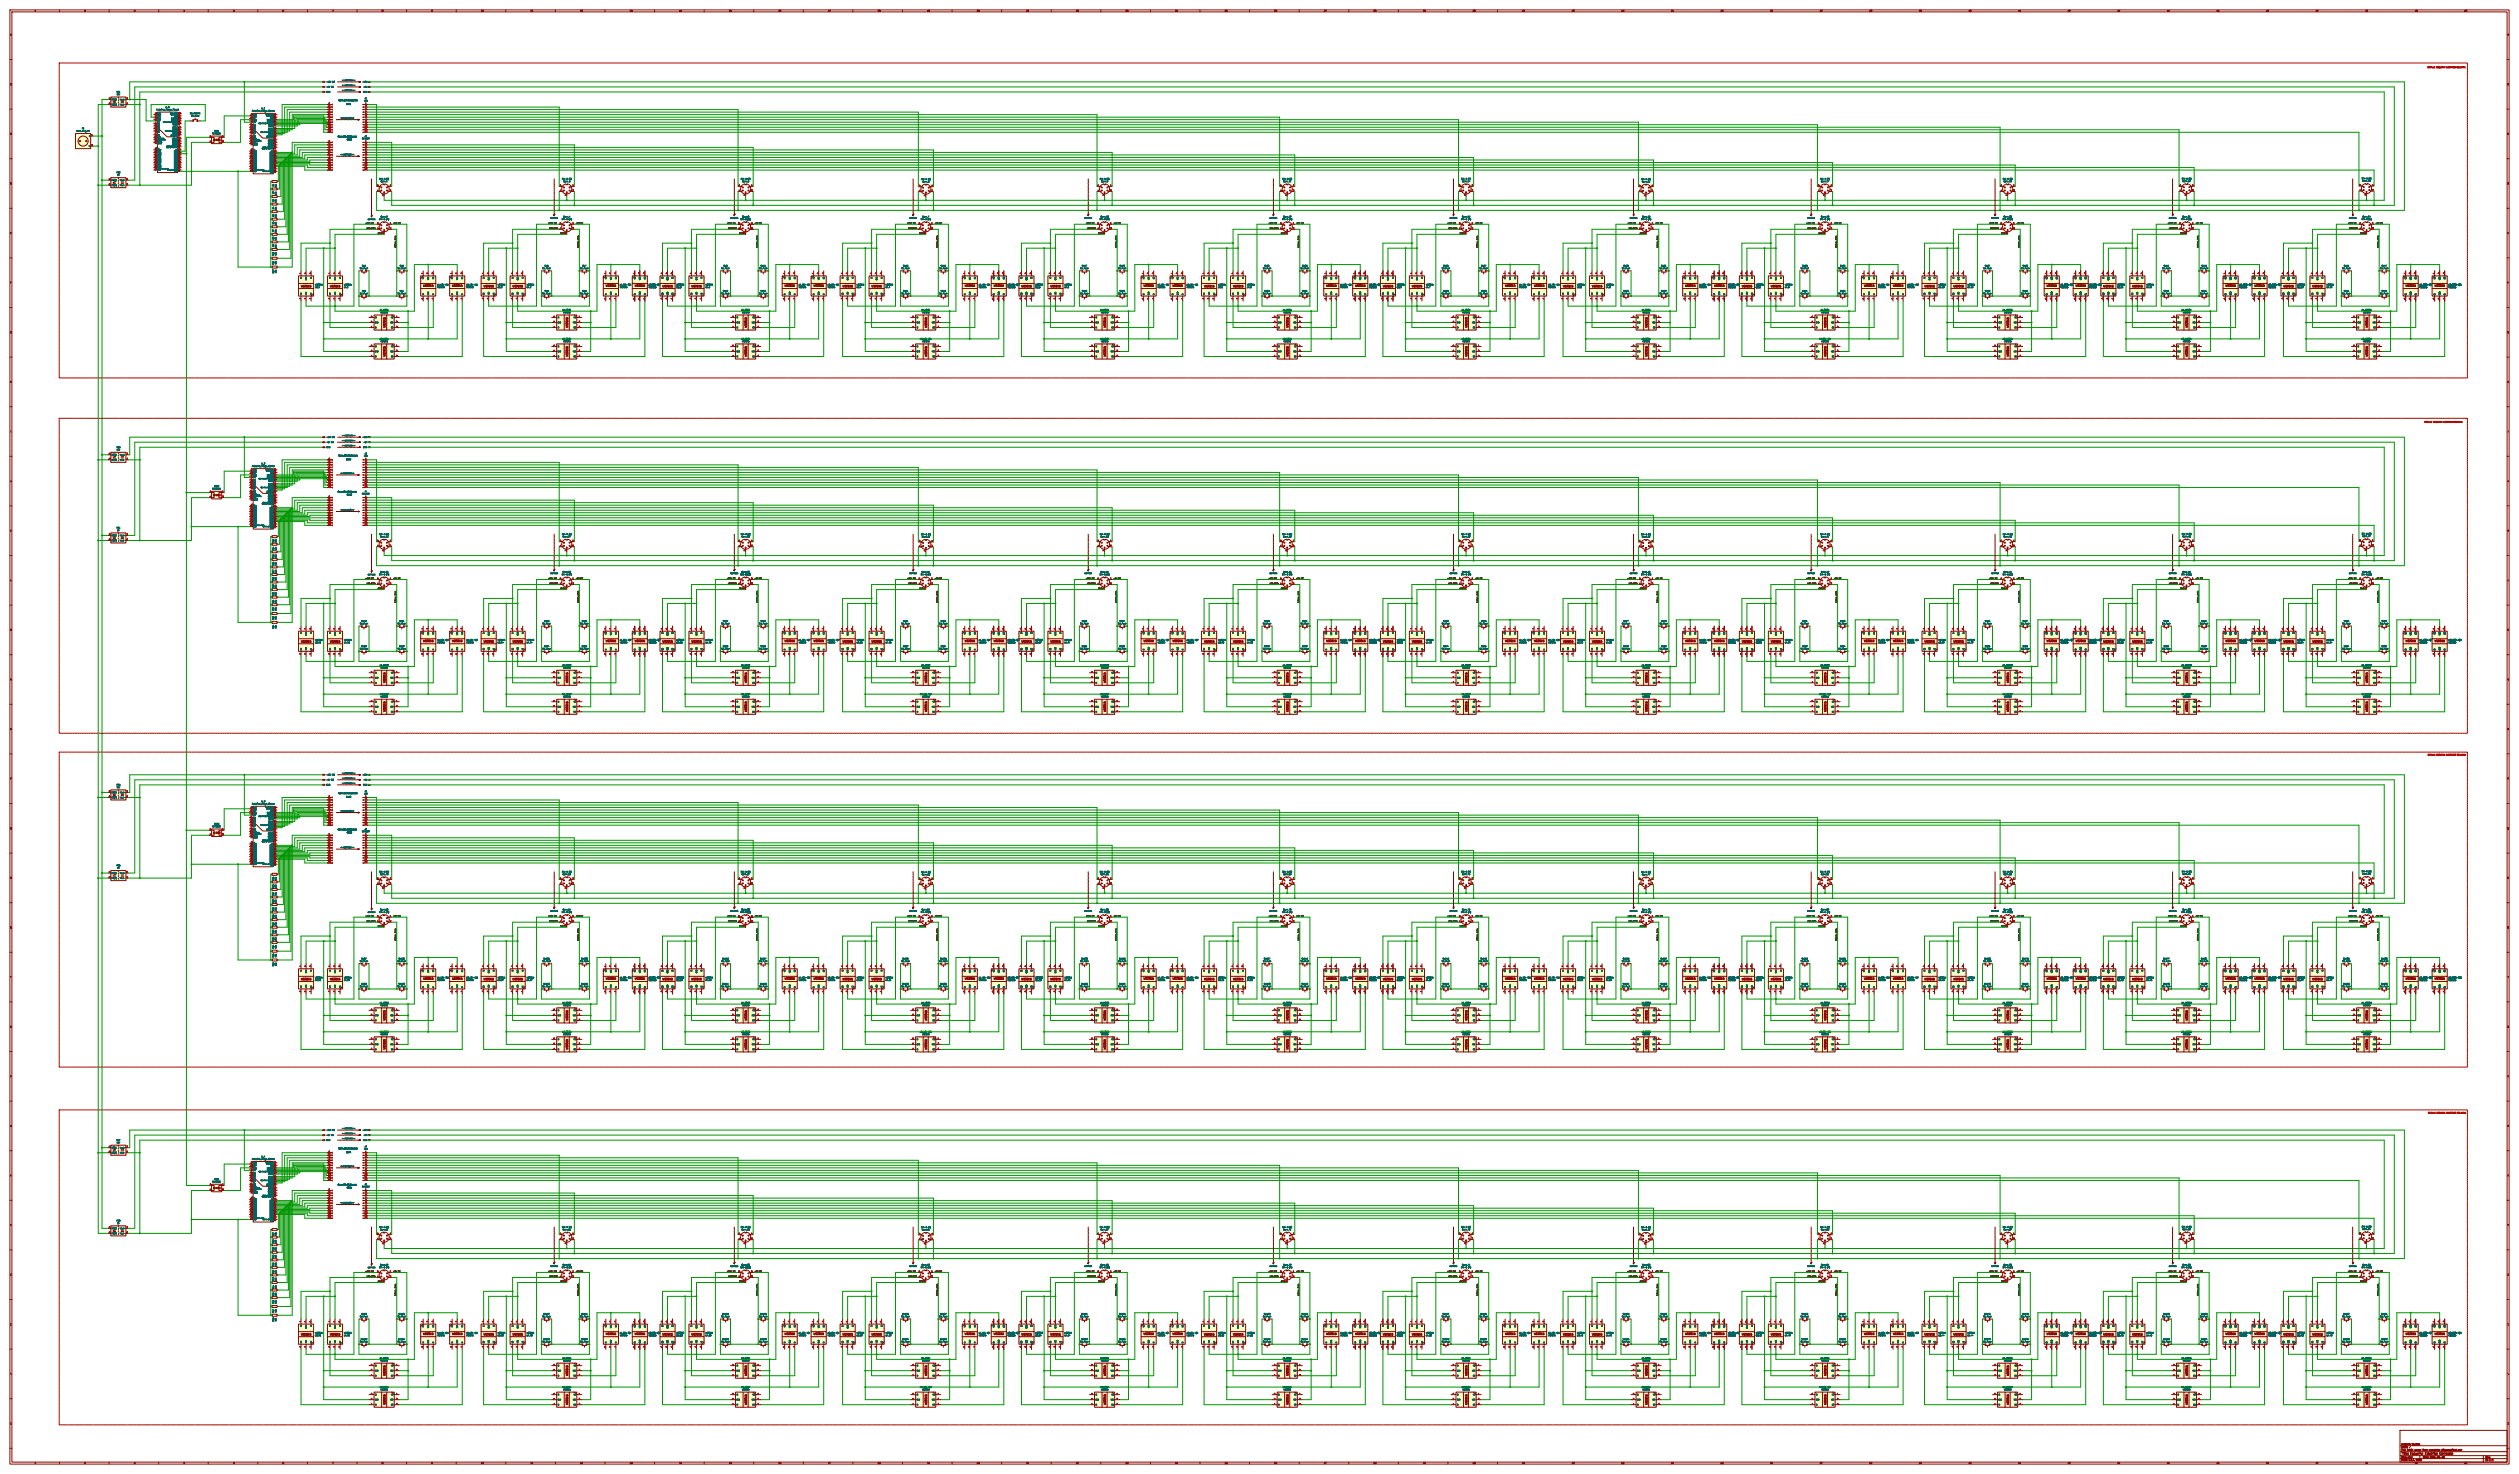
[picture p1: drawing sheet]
<svg xmlns="http://www.w3.org/2000/svg" width="2540mm" height="1486mm" viewBox="0 0 2540 1486" stroke-linecap="round" stroke-linejoin="round" font-family="sans-serif">
<defs><g id="words">
<g font-size="2.8" fill="#840000">
<text x="2421" y="1467">Title:</text>
<text x="2431" y="1467">Esquema</text>
<text x="2462" y="1467">Completo</text>
</g>
<g font-size="2.5" fill="#840000">
<text x="303" y="290">WS2815</text>
<text x="332" y="290">WS2815</text>
<text x="426" y="289">WS2815</text>
<text x="456" y="289">WS2815</text>
<text x="487" y="290">WS2815</text>
<text x="517" y="290">WS2815</text>
<text x="611" y="289">WS2815</text>
<text x="640" y="289">WS2815</text>
<text x="668" y="290">WS2815</text>
<text x="697" y="290">WS2815</text>
<text x="791" y="289">WS2815</text>
<text x="820" y="289">WS2815</text>
<text x="849" y="290">WS2815</text>
<text x="879" y="290">WS2815</text>
<text x="972" y="289">WS2815</text>
<text x="1002" y="289">WS2815</text>
<text x="1030" y="290">WS2815</text>
<text x="1059" y="290">WS2815</text>
<text x="1153" y="289">WS2815</text>
<text x="1182" y="289">WS2815</text>
<text x="1214" y="290">WS2815</text>
<text x="1243" y="290">WS2815</text>
<text x="1337" y="289">WS2815</text>
<text x="1366" y="289">WS2815</text>
<text x="1394" y="290">WS2815</text>
<text x="1423" y="290">WS2815</text>
<text x="1517" y="289">WS2815</text>
<text x="1547" y="289">WS2815</text>
<text x="1576" y="290">WS2815</text>
<text x="1605" y="290">WS2815</text>
<text x="1699" y="289">WS2815</text>
<text x="1728" y="289">WS2815</text>
<text x="1756" y="290">WS2815</text>
<text x="1785" y="290">WS2815</text>
<text x="1879" y="289">WS2815</text>
<text x="1908" y="289">WS2815</text>
<text x="1940" y="290">WS2815</text>
<text x="1969" y="290">WS2815</text>
<text x="2063" y="289">WS2815</text>
<text x="2093" y="289">WS2815</text>
<text x="2121" y="290">WS2815</text>
<text x="2150" y="290">WS2815</text>
<text x="2244" y="289">WS2815</text>
<text x="2273" y="289">WS2815</text>
<text x="2302" y="290">WS2815</text>
<text x="2331" y="290">WS2815</text>
<text x="2425" y="289">WS2815</text>
<text x="2455" y="289">WS2815</text>
<text x="389" y="331" transform="rotate(-90 389 331)">WS2815</text>
<text x="573" y="331" transform="rotate(-90 573 331)">WS2815</text>
<text x="753" y="331" transform="rotate(-90 753 331)">WS2815</text>
<text x="935" y="331" transform="rotate(-90 935 331)">WS2815</text>
<text x="1115" y="331" transform="rotate(-90 1115 331)">WS2815</text>
<text x="1299" y="331" transform="rotate(-90 1299 331)">WS2815</text>
<text x="1480" y="331" transform="rotate(-90 1480 331)">WS2815</text>
<text x="1661" y="331" transform="rotate(-90 1661 331)">WS2815</text>
<text x="1842" y="331" transform="rotate(-90 1842 331)">WS2815</text>
<text x="2026" y="331" transform="rotate(-90 2026 331)">WS2815</text>
<text x="2206" y="331" transform="rotate(-90 2206 331)">WS2815</text>
<text x="2388" y="331" transform="rotate(-90 2388 331)">WS2815</text>
<text x="389" y="360" transform="rotate(-90 389 360)">WS2815</text>
<text x="573" y="360" transform="rotate(-90 573 360)">WS2815</text>
<text x="753" y="360" transform="rotate(-90 753 360)">WS2815</text>
<text x="935" y="360" transform="rotate(-90 935 360)">WS2815</text>
<text x="1115" y="360" transform="rotate(-90 1115 360)">WS2815</text>
<text x="1299" y="360" transform="rotate(-90 1299 360)">WS2815</text>
<text x="1480" y="360" transform="rotate(-90 1480 360)">WS2815</text>
<text x="1661" y="360" transform="rotate(-90 1661 360)">WS2815</text>
<text x="1842" y="360" transform="rotate(-90 1842 360)">WS2815</text>
<text x="2026" y="360" transform="rotate(-90 2026 360)">WS2815</text>
<text x="2206" y="360" transform="rotate(-90 2206 360)">WS2815</text>
<text x="2388" y="360" transform="rotate(-90 2388 360)">WS2815</text>
<text x="303" y="648">WS2815</text>
<text x="332" y="648">WS2815</text>
<text x="426" y="647">WS2815</text>
<text x="456" y="647">WS2815</text>
<text x="487" y="648">WS2815</text>
<text x="517" y="648">WS2815</text>
<text x="611" y="647">WS2815</text>
<text x="640" y="647">WS2815</text>
<text x="668" y="648">WS2815</text>
<text x="697" y="648">WS2815</text>
<text x="791" y="647">WS2815</text>
<text x="820" y="647">WS2815</text>
<text x="849" y="648">WS2815</text>
<text x="879" y="648">WS2815</text>
<text x="972" y="647">WS2815</text>
<text x="1002" y="647">WS2815</text>
<text x="1030" y="648">WS2815</text>
<text x="1059" y="648">WS2815</text>
<text x="1153" y="647">WS2815</text>
<text x="1182" y="647">WS2815</text>
<text x="1214" y="648">WS2815</text>
<text x="1243" y="648">WS2815</text>
<text x="1337" y="647">WS2815</text>
<text x="1366" y="647">WS2815</text>
<text x="1394" y="648">WS2815</text>
<text x="1423" y="648">WS2815</text>
<text x="1517" y="647">WS2815</text>
<text x="1547" y="647">WS2815</text>
<text x="1576" y="648">WS2815</text>
<text x="1605" y="648">WS2815</text>
<text x="1699" y="647">WS2815</text>
<text x="1728" y="647">WS2815</text>
<text x="1756" y="648">WS2815</text>
<text x="1785" y="648">WS2815</text>
<text x="1879" y="647">WS2815</text>
<text x="1908" y="647">WS2815</text>
<text x="1940" y="648">WS2815</text>
<text x="1969" y="648">WS2815</text>
<text x="2063" y="647">WS2815</text>
<text x="2093" y="647">WS2815</text>
<text x="2121" y="648">WS2815</text>
<text x="2150" y="648">WS2815</text>
<text x="2244" y="647">WS2815</text>
<text x="2273" y="647">WS2815</text>
<text x="2302" y="648">WS2815</text>
<text x="2331" y="648">WS2815</text>
<text x="2425" y="647">WS2815</text>
<text x="2455" y="647">WS2815</text>
<text x="389" y="689" transform="rotate(-90 389 689)">WS2815</text>
<text x="573" y="689" transform="rotate(-90 573 689)">WS2815</text>
<text x="753" y="689" transform="rotate(-90 753 689)">WS2815</text>
<text x="935" y="689" transform="rotate(-90 935 689)">WS2815</text>
<text x="1115" y="689" transform="rotate(-90 1115 689)">WS2815</text>
<text x="1299" y="689" transform="rotate(-90 1299 689)">WS2815</text>
<text x="1480" y="689" transform="rotate(-90 1480 689)">WS2815</text>
<text x="1661" y="689" transform="rotate(-90 1661 689)">WS2815</text>
<text x="1842" y="689" transform="rotate(-90 1842 689)">WS2815</text>
<text x="2026" y="689" transform="rotate(-90 2026 689)">WS2815</text>
<text x="2206" y="689" transform="rotate(-90 2206 689)">WS2815</text>
<text x="2388" y="689" transform="rotate(-90 2388 689)">WS2815</text>
<text x="389" y="718" transform="rotate(-90 389 718)">WS2815</text>
<text x="573" y="718" transform="rotate(-90 573 718)">WS2815</text>
<text x="753" y="718" transform="rotate(-90 753 718)">WS2815</text>
<text x="935" y="718" transform="rotate(-90 935 718)">WS2815</text>
<text x="1115" y="718" transform="rotate(-90 1115 718)">WS2815</text>
<text x="1299" y="718" transform="rotate(-90 1299 718)">WS2815</text>
<text x="1480" y="718" transform="rotate(-90 1480 718)">WS2815</text>
<text x="1661" y="718" transform="rotate(-90 1661 718)">WS2815</text>
<text x="1842" y="718" transform="rotate(-90 1842 718)">WS2815</text>
<text x="2026" y="718" transform="rotate(-90 2026 718)">WS2815</text>
<text x="2206" y="718" transform="rotate(-90 2206 718)">WS2815</text>
<text x="2388" y="718" transform="rotate(-90 2388 718)">WS2815</text>
<text x="303" y="988">WS2815</text>
<text x="332" y="988">WS2815</text>
<text x="426" y="988">WS2815</text>
<text x="456" y="988">WS2815</text>
<text x="487" y="988">WS2815</text>
<text x="517" y="988">WS2815</text>
<text x="611" y="988">WS2815</text>
<text x="640" y="988">WS2815</text>
<text x="668" y="988">WS2815</text>
<text x="697" y="988">WS2815</text>
<text x="791" y="988">WS2815</text>
<text x="820" y="988">WS2815</text>
<text x="849" y="988">WS2815</text>
<text x="879" y="988">WS2815</text>
<text x="972" y="988">WS2815</text>
<text x="1002" y="988">WS2815</text>
<text x="1030" y="988">WS2815</text>
<text x="1059" y="988">WS2815</text>
<text x="1153" y="988">WS2815</text>
<text x="1182" y="988">WS2815</text>
<text x="1214" y="988">WS2815</text>
<text x="1243" y="988">WS2815</text>
<text x="1337" y="988">WS2815</text>
<text x="1366" y="988">WS2815</text>
<text x="1394" y="988">WS2815</text>
<text x="1423" y="988">WS2815</text>
<text x="1517" y="988">WS2815</text>
<text x="1547" y="988">WS2815</text>
<text x="1576" y="988">WS2815</text>
<text x="1605" y="988">WS2815</text>
<text x="1699" y="988">WS2815</text>
<text x="1728" y="988">WS2815</text>
<text x="1756" y="988">WS2815</text>
<text x="1785" y="988">WS2815</text>
<text x="1879" y="988">WS2815</text>
<text x="1908" y="988">WS2815</text>
<text x="1940" y="988">WS2815</text>
<text x="1969" y="988">WS2815</text>
<text x="2063" y="988">WS2815</text>
<text x="2093" y="988">WS2815</text>
<text x="2121" y="988">WS2815</text>
<text x="2150" y="988">WS2815</text>
<text x="2244" y="988">WS2815</text>
<text x="2273" y="988">WS2815</text>
<text x="2302" y="988">WS2815</text>
<text x="2331" y="988">WS2815</text>
<text x="2425" y="988">WS2815</text>
<text x="2455" y="988">WS2815</text>
<text x="389" y="1029" transform="rotate(-90 389 1029)">WS2815</text>
<text x="573" y="1029" transform="rotate(-90 573 1029)">WS2815</text>
<text x="753" y="1029" transform="rotate(-90 753 1029)">WS2815</text>
<text x="935" y="1029" transform="rotate(-90 935 1029)">WS2815</text>
<text x="1115" y="1029" transform="rotate(-90 1115 1029)">WS2815</text>
<text x="1299" y="1029" transform="rotate(-90 1299 1029)">WS2815</text>
<text x="1480" y="1029" transform="rotate(-90 1480 1029)">WS2815</text>
<text x="1661" y="1029" transform="rotate(-90 1661 1029)">WS2815</text>
<text x="1842" y="1029" transform="rotate(-90 1842 1029)">WS2815</text>
<text x="2026" y="1029" transform="rotate(-90 2026 1029)">WS2815</text>
<text x="2206" y="1029" transform="rotate(-90 2206 1029)">WS2815</text>
<text x="2388" y="1029" transform="rotate(-90 2388 1029)">WS2815</text>
<text x="389" y="1058" transform="rotate(-90 389 1058)">WS2815</text>
<text x="573" y="1058" transform="rotate(-90 573 1058)">WS2815</text>
<text x="753" y="1058" transform="rotate(-90 753 1058)">WS2815</text>
<text x="935" y="1058" transform="rotate(-90 935 1058)">WS2815</text>
<text x="1115" y="1058" transform="rotate(-90 1115 1058)">WS2815</text>
<text x="1299" y="1058" transform="rotate(-90 1299 1058)">WS2815</text>
<text x="1480" y="1058" transform="rotate(-90 1480 1058)">WS2815</text>
<text x="1661" y="1058" transform="rotate(-90 1661 1058)">WS2815</text>
<text x="1842" y="1058" transform="rotate(-90 1842 1058)">WS2815</text>
<text x="2026" y="1058" transform="rotate(-90 2026 1058)">WS2815</text>
<text x="2206" y="1058" transform="rotate(-90 2206 1058)">WS2815</text>
<text x="2388" y="1058" transform="rotate(-90 2388 1058)">WS2815</text>
<text x="303" y="1346">WS2815</text>
<text x="332" y="1346">WS2815</text>
<text x="426" y="1346">WS2815</text>
<text x="456" y="1346">WS2815</text>
<text x="487" y="1346">WS2815</text>
<text x="517" y="1346">WS2815</text>
<text x="611" y="1346">WS2815</text>
<text x="640" y="1346">WS2815</text>
<text x="668" y="1346">WS2815</text>
<text x="697" y="1346">WS2815</text>
<text x="791" y="1346">WS2815</text>
<text x="820" y="1346">WS2815</text>
<text x="849" y="1346">WS2815</text>
<text x="879" y="1346">WS2815</text>
<text x="972" y="1346">WS2815</text>
<text x="1002" y="1346">WS2815</text>
<text x="1030" y="1346">WS2815</text>
<text x="1059" y="1346">WS2815</text>
<text x="1153" y="1346">WS2815</text>
<text x="1182" y="1346">WS2815</text>
<text x="1214" y="1346">WS2815</text>
<text x="1243" y="1346">WS2815</text>
<text x="1337" y="1346">WS2815</text>
<text x="1366" y="1346">WS2815</text>
<text x="1394" y="1346">WS2815</text>
<text x="1423" y="1346">WS2815</text>
<text x="1517" y="1346">WS2815</text>
<text x="1547" y="1346">WS2815</text>
<text x="1576" y="1346">WS2815</text>
<text x="1605" y="1346">WS2815</text>
<text x="1699" y="1346">WS2815</text>
<text x="1728" y="1346">WS2815</text>
<text x="1756" y="1346">WS2815</text>
<text x="1785" y="1346">WS2815</text>
<text x="1879" y="1346">WS2815</text>
<text x="1908" y="1346">WS2815</text>
<text x="1940" y="1346">WS2815</text>
<text x="1969" y="1346">WS2815</text>
<text x="2063" y="1346">WS2815</text>
<text x="2093" y="1346">WS2815</text>
<text x="2121" y="1346">WS2815</text>
<text x="2150" y="1346">WS2815</text>
<text x="2244" y="1346">WS2815</text>
<text x="2273" y="1346">WS2815</text>
<text x="2302" y="1346">WS2815</text>
<text x="2331" y="1346">WS2815</text>
<text x="2425" y="1346">WS2815</text>
<text x="2455" y="1346">WS2815</text>
<text x="389" y="1387" transform="rotate(-90 389 1387)">WS2815</text>
<text x="573" y="1387" transform="rotate(-90 573 1387)">WS2815</text>
<text x="753" y="1387" transform="rotate(-90 753 1387)">WS2815</text>
<text x="935" y="1387" transform="rotate(-90 935 1387)">WS2815</text>
<text x="1115" y="1387" transform="rotate(-90 1115 1387)">WS2815</text>
<text x="1299" y="1387" transform="rotate(-90 1299 1387)">WS2815</text>
<text x="1480" y="1387" transform="rotate(-90 1480 1387)">WS2815</text>
<text x="1661" y="1387" transform="rotate(-90 1661 1387)">WS2815</text>
<text x="1842" y="1387" transform="rotate(-90 1842 1387)">WS2815</text>
<text x="2026" y="1387" transform="rotate(-90 2026 1387)">WS2815</text>
<text x="2206" y="1387" transform="rotate(-90 2206 1387)">WS2815</text>
<text x="2388" y="1387" transform="rotate(-90 2388 1387)">WS2815</text>
<text x="389" y="1416" transform="rotate(-90 389 1416)">WS2815</text>
<text x="573" y="1416" transform="rotate(-90 573 1416)">WS2815</text>
<text x="753" y="1416" transform="rotate(-90 753 1416)">WS2815</text>
<text x="935" y="1416" transform="rotate(-90 935 1416)">WS2815</text>
<text x="1115" y="1416" transform="rotate(-90 1115 1416)">WS2815</text>
<text x="1299" y="1416" transform="rotate(-90 1299 1416)">WS2815</text>
<text x="1480" y="1416" transform="rotate(-90 1480 1416)">WS2815</text>
<text x="1661" y="1416" transform="rotate(-90 1661 1416)">WS2815</text>
<text x="1842" y="1416" transform="rotate(-90 1842 1416)">WS2815</text>
<text x="2026" y="1416" transform="rotate(-90 2026 1416)">WS2815</text>
<text x="2206" y="1416" transform="rotate(-90 2206 1416)">WS2815</text>
<text x="2388" y="1416" transform="rotate(-90 2388 1416)">WS2815</text>
</g>
<g font-size="2.1" fill="#006464">
<text x="157" y="111">Arduino_Mega_Reset</text>
<text x="167" y="109">A_0</text>
<text x="254" y="113">Arduino_Mega_Game</text>
<text x="263" y="110">A_1</text>
<text x="254" y="471">Arduino_Mega_Game</text>
<text x="263" y="468">A_2</text>
<text x="263" y="809">A_3</text>
<text x="254" y="811">Arduino_Mega_Game</text>
<text x="254" y="1169">Arduino_Mega_Game</text>
<text x="263" y="1167">A_4</text>
</g>
<g font-size="2.1" fill="#840000">
<text x="2421" y="1457">Andtonic</text>
<text x="2432" y="1457">Studios</text>
<text x="2421" y="1463">File:</text>
<text x="2421" y="1460">Sheet:</text>
<text x="2427" y="1463">squid-game-floor-complete-diagram.kicad_sch</text>
<text x="2421" y="1470">Size:</text>
<text x="2428" y="1470">User</text>
<text x="2443" y="1470">Date:</text>
<text x="2450" y="1470">2025-01-29</text>
<text x="2421" y="1473">KiCad</text>
<text x="2429" y="1473">E.D.A.</text>
<text x="2436" y="1473">8.0.6</text>
<text x="2506" y="1470">Rev:</text>
<text x="2506" y="1473">Id:</text>
<text x="2510" y="1473">1/1</text>
</g>
<g font-size="1.8" fill="#840000">
<text x="35" y="12">1</text>
<text x="85" y="12">2</text>
<text x="135" y="12">3</text>
<text x="185" y="12">4</text>
<text x="235" y="12">5</text>
<text x="285" y="12">6</text>
<text x="335" y="12">7</text>
<text x="385" y="12">8</text>
<text x="435" y="12">9</text>
<text x="485" y="12">10</text>
<text x="535" y="12">11</text>
<text x="585" y="12">12</text>
<text x="635" y="12">13</text>
<text x="685" y="12">14</text>
<text x="735" y="12">15</text>
<text x="785" y="12">16</text>
<text x="835" y="12">17</text>
<text x="885" y="12">18</text>
<text x="935" y="12">19</text>
<text x="985" y="12">20</text>
<text x="1035" y="12">21</text>
<text x="1085" y="12">22</text>
<text x="1135" y="12">23</text>
<text x="1185" y="12">24</text>
<text x="1235" y="12">25</text>
<text x="1285" y="12">26</text>
<text x="1335" y="12">27</text>
<text x="1385" y="12">28</text>
<text x="1435" y="12">29</text>
<text x="1485" y="12">30</text>
<text x="1535" y="12">31</text>
<text x="1585" y="12">32</text>
<text x="1635" y="12">33</text>
<text x="1685" y="12">34</text>
<text x="1735" y="12">35</text>
<text x="1785" y="12">36</text>
<text x="1835" y="12">37</text>
<text x="1885" y="12">38</text>
<text x="1935" y="12">39</text>
<text x="1985" y="12">40</text>
<text x="2035" y="12">41</text>
<text x="2085" y="12">42</text>
<text x="2135" y="12">43</text>
<text x="2185" y="12">44</text>
<text x="2235" y="12">45</text>
<text x="2285" y="12">46</text>
<text x="2335" y="12">47</text>
<text x="2385" y="12">48</text>
<text x="2435" y="12">49</text>
<text x="2485" y="12">50</text>
<text x="10" y="36">A</text>
<text x="2528" y="36">A</text>
<text x="10" y="86">B</text>
<text x="2528" y="86">B</text>
<text x="10" y="136">C</text>
<text x="2528" y="136">C</text>
<text x="10" y="186">D</text>
<text x="2528" y="186">D</text>
<text x="10" y="236">E</text>
<text x="2528" y="236">E</text>
<text x="10" y="286">F</text>
<text x="2528" y="286">F</text>
<text x="10" y="336">G</text>
<text x="2528" y="336">G</text>
<text x="10" y="386">H</text>
<text x="2528" y="386">H</text>
<text x="11" y="436">I</text>
<text x="2529" y="436">I</text>
<text x="10" y="486">J</text>
<text x="2528" y="486">J</text>
<text x="10" y="536">K</text>
<text x="2528" y="536">K</text>
<text x="10" y="586">L</text>
<text x="2528" y="586">L</text>
<text x="10" y="636">M</text>
<text x="2528" y="636">M</text>
<text x="10" y="686">N</text>
<text x="2528" y="686">N</text>
<text x="10" y="736">O</text>
<text x="2528" y="736">O</text>
<text x="10" y="786">P</text>
<text x="2528" y="786">P</text>
<text x="10" y="836">Q</text>
<text x="2528" y="836">Q</text>
<text x="10" y="886">R</text>
<text x="2528" y="886">R</text>
<text x="10" y="936">S</text>
<text x="2528" y="936">S</text>
<text x="10" y="986">T</text>
<text x="2528" y="986">T</text>
<text x="10" y="1036">U</text>
<text x="2528" y="1036">U</text>
<text x="10" y="1086">V</text>
<text x="2528" y="1086">V</text>
<text x="10" y="1136">W</text>
<text x="2528" y="1136">W</text>
<text x="10" y="1186">X</text>
<text x="2528" y="1186">X</text>
<text x="10" y="1236">Y</text>
<text x="2528" y="1236">Y</text>
<text x="10" y="1286">Z</text>
<text x="2528" y="1286">Z</text>
<text x="10" y="1336">[</text>
<text x="2528" y="1336">[</text>
<text x="10" y="1386">\</text>
<text x="2528" y="1386">\</text>
<text x="10" y="1436">]</text>
<text x="2528" y="1436">]</text>
<text x="35" y="1476">1</text>
<text x="85" y="1476">2</text>
<text x="135" y="1476">3</text>
<text x="185" y="1476">4</text>
<text x="235" y="1476">5</text>
<text x="285" y="1476">6</text>
<text x="335" y="1476">7</text>
<text x="385" y="1476">8</text>
<text x="435" y="1476">9</text>
<text x="485" y="1476">10</text>
<text x="535" y="1476">11</text>
<text x="585" y="1476">12</text>
<text x="635" y="1476">13</text>
<text x="685" y="1476">14</text>
<text x="735" y="1476">15</text>
<text x="785" y="1476">16</text>
<text x="835" y="1476">17</text>
<text x="885" y="1476">18</text>
<text x="935" y="1476">19</text>
<text x="985" y="1476">20</text>
<text x="1035" y="1476">21</text>
<text x="1085" y="1476">22</text>
<text x="1135" y="1476">23</text>
<text x="1185" y="1476">24</text>
<text x="1235" y="1476">25</text>
<text x="1285" y="1476">26</text>
<text x="1335" y="1476">27</text>
<text x="1385" y="1476">28</text>
<text x="1435" y="1476">29</text>
<text x="1485" y="1476">30</text>
<text x="1535" y="1476">31</text>
<text x="1585" y="1476">32</text>
<text x="1635" y="1476">33</text>
<text x="1685" y="1476">34</text>
<text x="1735" y="1476">35</text>
<text x="1785" y="1476">36</text>
<text x="1835" y="1476">37</text>
<text x="1885" y="1476">38</text>
<text x="1935" y="1476">39</text>
<text x="1985" y="1476">40</text>
<text x="2035" y="1476">41</text>
<text x="2085" y="1476">42</text>
<text x="2135" y="1476">43</text>
<text x="2185" y="1476">44</text>
<text x="2235" y="1476">45</text>
<text x="2285" y="1476">46</text>
<text x="2335" y="1476">47</text>
<text x="2385" y="1476">48</text>
<text x="2435" y="1476">49</text>
<text x="2485" y="1476">50</text>
</g>
<g font-size="1.8" fill="#c20000">
<text x="2448" y="69">DETALLE ESQUEMA ELECTRICO COLUMNA</text>
<text x="2445" y="426">DETALLE ESQUEMA ELECTRICO COLUMNA</text>
<text x="2448" y="762">DETALLE ESQUEMA ELECTRICO COLUMNA</text>
<text x="2448" y="1123">DETALLE ESQUEMA ELECTRICO COLUMNA</text>
</g>
<g font-size="1.8" fill="#006464">
<text x="329" y="83">+12V</text>
<text x="335" y="83">DC</text>
<text x="345" y="82">&lt;&lt;connect&gt;&gt;</text>
<text x="365" y="83">+12V</text>
<text x="329" y="88">+5V</text>
<text x="334" y="88">DC</text>
<text x="345" y="87">&lt;&lt;connect&gt;&gt;</text>
<text x="366" y="88">+5V</text>
<text x="117" y="94">PS1</text>
<text x="329" y="94">GND</text>
<text x="345" y="92">&lt;&lt;connect&gt;&gt;</text>
<text x="366" y="94">GND</text>
<text x="112" y="101">AC(L)</text>
<text x="118" y="96">12V</text>
<text x="121" y="101">Vout+</text>
<text x="341" y="102">Conn_01x12_Socket</text>
<text x="368" y="100">J1</text>
<text x="112" y="106">AC(N)</text>
<text x="121" y="106">Vout-</text>
<text x="349" y="106">C1A1</text>
<text x="367" y="102">LED</text>
<text x="191" y="115">SW_RESET1</text>
<text x="193" y="118">SW_Push</text>
<text x="343" y="120">&lt;&lt;connect&gt;&gt;</text>
<text x="82" y="130">P1</text>
<text x="77" y="133">Conn_Plug_2P</text>
<text x="214" y="135">S116S01</text>
<text x="216" y="133">SSR1</text>
<text x="90" y="138">L</text>
<text x="341" y="139">Conn_01x12_Socket</text>
<text x="350" y="142">C1B1</text>
<text x="365" y="141">SENSOR</text>
<text x="368" y="138">J2</text>
<text x="89" y="148">N</text>
<text x="343" y="157">&lt;&lt;connect&gt;&gt;</text>
<text x="117" y="175">PS2</text>
<text x="118" y="177">5V</text>
<text x="112" y="182">AC(L)</text>
<text x="121" y="182">Vout+</text>
<text x="382" y="181">DIN-5</text>
<text x="384" y="184">Conn_1</text>
<text x="390" y="181">(F)</text>
<text x="567" y="181">DIN-5</text>
<text x="568" y="184">Conn_3</text>
<text x="574" y="181">(F)</text>
<text x="747" y="181">DIN-5</text>
<text x="748" y="184">Conn_5</text>
<text x="754" y="181">(F)</text>
<text x="929" y="181">DIN-5</text>
<text x="930" y="184">Conn_8</text>
<text x="936" y="181">(F)</text>
<text x="1109" y="181">DIN-5</text>
<text x="1110" y="184">Conn_9</text>
<text x="1116" y="181">(F)</text>
<text x="1293" y="181">DIN-5</text>
<text x="1294" y="184">Conn_11</text>
<text x="1300" y="181">(F)</text>
<text x="1473" y="181">DIN-5</text>
<text x="1474" y="184">Conn_14</text>
<text x="1480" y="181">(F)</text>
<text x="1655" y="181">DIN-5</text>
<text x="1656" y="184">Conn_15</text>
<text x="1662" y="181">(F)</text>
<text x="1835" y="181">DIN-5</text>
<text x="1836" y="184">Conn_17</text>
<text x="1842" y="181">(F)</text>
<text x="2019" y="181">DIN-5</text>
<text x="2020" y="184">Conn_19</text>
<text x="2027" y="181">(F)</text>
<text x="2200" y="181">DIN-5</text>
<text x="2201" y="184">Conn_22</text>
<text x="2207" y="181">(F)</text>
<text x="2381" y="181">DIN-5</text>
<text x="2382" y="183">Conn_23</text>
<text x="2388" y="181">(F)</text>
<text x="112" y="188">AC(N)</text>
<text x="121" y="188">Vout-</text>
<text x="276" y="188" transform="rotate(-90 276 188)">R1</text>
<text x="279" y="189" transform="rotate(-90 279 189)">10k</text>
<text x="276" y="196" transform="rotate(-90 276 196)">R2</text>
<text x="279" y="197" transform="rotate(-90 279 197)">10k</text>
<text x="276" y="203" transform="rotate(-90 276 203)">R3</text>
<text x="279" y="204" transform="rotate(-90 279 204)">10k</text>
<text x="276" y="211" transform="rotate(-90 276 211)">R4</text>
<text x="279" y="212" transform="rotate(-90 279 212)">10k</text>
<text x="276" y="219" transform="rotate(-90 276 219)">R5</text>
<text x="279" y="220" transform="rotate(-90 279 220)">10k</text>
<text x="371" y="222">connect</text>
<text x="382" y="222">DIN-5</text>
<text x="384" y="219">Conn_2</text>
<text x="389" y="222">(M)</text>
<text x="555" y="221">connect</text>
<text x="566" y="222">DIN-5</text>
<text x="568" y="219">Conn_4</text>
<text x="574" y="222">(M)</text>
<text x="737" y="221">connect</text>
<text x="747" y="222">DIN-5</text>
<text x="748" y="219">Conn_6</text>
<text x="754" y="222">(M)</text>
<text x="917" y="221">connect</text>
<text x="928" y="222">DIN-5</text>
<text x="930" y="219">Conn_7</text>
<text x="935" y="222">(M)</text>
<text x="1093" y="221">connect</text>
<text x="1109" y="222">DIN-5</text>
<text x="1110" y="219">Conn_10</text>
<text x="1116" y="222">(M)</text>
<text x="1280" y="221">connect</text>
<text x="1293" y="222">DIN-5</text>
<text x="1294" y="219">Conn_12</text>
<text x="1300" y="222">(M)</text>
<text x="1462" y="221">connect</text>
<text x="1473" y="222">DIN-5</text>
<text x="1474" y="219">Conn_13</text>
<text x="1480" y="222">(M)</text>
<text x="1643" y="221">connect</text>
<text x="1655" y="222">DIN-5</text>
<text x="1656" y="219">Conn_16</text>
<text x="1662" y="222">(M)</text>
<text x="1822" y="221">connect</text>
<text x="1835" y="222">DIN-5</text>
<text x="1836" y="219">Conn_18</text>
<text x="1842" y="222">(M)</text>
<text x="2008" y="221">connect</text>
<text x="2019" y="222">DIN-5</text>
<text x="2020" y="219">Conn_20</text>
<text x="2026" y="222">(M)</text>
<text x="2187" y="221">connect</text>
<text x="2200" y="222">DIN-5</text>
<text x="2201" y="219">Conn_21</text>
<text x="2207" y="222">(M)</text>
<text x="2369" y="221">connect</text>
<text x="2381" y="222">DIN-5</text>
<text x="2382" y="219">Conn_24</text>
<text x="2388" y="222">(M)</text>
<text x="276" y="226" transform="rotate(-90 276 226)">R6</text>
<text x="279" y="227" transform="rotate(-90 279 227)">10k</text>
<text x="276" y="234" transform="rotate(-90 276 234)">R7</text>
<text x="279" y="235" transform="rotate(-90 279 235)">10k</text>
<text x="276" y="241" transform="rotate(-90 276 241)">R8</text>
<text x="279" y="242" transform="rotate(-90 279 242)">10k</text>
<text x="276" y="249" transform="rotate(-90 276 249)">R9</text>
<text x="279" y="250" transform="rotate(-90 279 250)">10k</text>
<text x="276" y="258" transform="rotate(-90 276 258)">R10</text>
<text x="279" y="258" transform="rotate(-90 279 258)">10k</text>
<text x="276" y="267" transform="rotate(-90 276 267)">R11</text>
<text x="279" y="267" transform="rotate(-90 279 267)">10k</text>
<text x="365" y="269">SW1</text>
<text x="403" y="269">SW3</text>
<text x="549" y="269">SW5</text>
<text x="587" y="269">SW7</text>
<text x="729" y="269">SW9</text>
<text x="767" y="269">SW11</text>
<text x="910" y="269">SW13</text>
<text x="949" y="269">SW15</text>
<text x="1091" y="269">SW17</text>
<text x="1129" y="269">SW19</text>
<text x="1275" y="269">SW21</text>
<text x="1313" y="269">SW23</text>
<text x="1455" y="269">SW25</text>
<text x="1493" y="269">SW27</text>
<text x="1637" y="269">SW29</text>
<text x="1675" y="269">SW31</text>
<text x="1817" y="269">SW33</text>
<text x="1855" y="269">SW35</text>
<text x="2001" y="269">SW37</text>
<text x="2040" y="269">SW39</text>
<text x="2182" y="269">SW41</text>
<text x="2220" y="269">SW43</text>
<text x="2363" y="269">SW45</text>
<text x="2401" y="269">SW47</text>
<text x="276" y="276" transform="rotate(-90 276 276)">R12</text>
<text x="279" y="275" transform="rotate(-90 279 275)">10k</text>
<text x="363" y="271">SW_Push</text>
<text x="401" y="271">SW_Push</text>
<text x="547" y="271">SW_Push</text>
<text x="585" y="271">SW_Push</text>
<text x="727" y="271">SW_Push</text>
<text x="765" y="271">SW_Push</text>
<text x="909" y="271">SW_Push</text>
<text x="947" y="271">SW_Push</text>
<text x="1089" y="271">SW_Push</text>
<text x="1127" y="271">SW_Push</text>
<text x="1273" y="271">SW_Push</text>
<text x="1312" y="271">SW_Push</text>
<text x="1454" y="271">SW_Push</text>
<text x="1492" y="271">SW_Push</text>
<text x="1635" y="271">SW_Push</text>
<text x="1673" y="271">SW_Push</text>
<text x="1816" y="271">SW_Push</text>
<text x="1854" y="271">SW_Push</text>
<text x="2000" y="271">SW_Push</text>
<text x="2038" y="271">SW_Push</text>
<text x="2180" y="271">SW_Push</text>
<text x="2218" y="271">SW_Push</text>
<text x="2362" y="271">SW_Push</text>
<text x="2400" y="271">SW_Push</text>
<text x="318" y="288">WS2815</text>
<text x="347" y="288">WS2815</text>
<text x="441" y="288">UA_1(N-1)1</text>
<text x="470" y="288">UB_1(N-1)1</text>
<text x="502" y="288">WS2815</text>
<text x="531" y="288">WS2815</text>
<text x="625" y="288">UA_2(N-2)1</text>
<text x="654" y="288">UB_2(N-1)1</text>
<text x="682" y="288">WS2815</text>
<text x="711" y="288">WS2815</text>
<text x="805" y="288">UA_3(N-1)1</text>
<text x="834" y="288">UB_3(N-1)1</text>
<text x="864" y="288">WS2815</text>
<text x="893" y="288">WS2815</text>
<text x="987" y="288">UA_4(N-1)1</text>
<text x="1016" y="288">UB_4(N-1)2</text>
<text x="1044" y="288">WS2815</text>
<text x="1073" y="288">WS2815</text>
<text x="1167" y="288">UA_5(N-1)1</text>
<text x="1196" y="288">UB_5(N-1)1</text>
<text x="1228" y="288">WS2815</text>
<text x="1257" y="288">WS2815</text>
<text x="1351" y="288">UA_6(N-1)1</text>
<text x="1381" y="288">UB_6(N-1)1</text>
<text x="1408" y="288">WS2815</text>
<text x="1438" y="288">WS2815</text>
<text x="1532" y="288">UA_7(N-1)1</text>
<text x="1561" y="288">UB_7(N-1)1</text>
<text x="1590" y="288">WS2815</text>
<text x="1619" y="288">WS2815</text>
<text x="1713" y="288">UA_8(N-1)1</text>
<text x="1742" y="288">UB_8(N-1)1</text>
<text x="1770" y="288">WS2815</text>
<text x="1800" y="288">WS2815</text>
<text x="1894" y="288">UA_9(N-1)1</text>
<text x="1923" y="288">UB_9(N-1)2</text>
<text x="1955" y="288">WS2815</text>
<text x="1984" y="288">WS2815</text>
<text x="2078" y="288">UA_10(N-1)1</text>
<text x="2106" y="288">UB_10(N-1)1</text>
<text x="2135" y="288">WS2815</text>
<text x="2164" y="288">WS2815</text>
<text x="2258" y="288">UA_11(N-1)1</text>
<text x="2287" y="288">UB_11(N-1)1</text>
<text x="2316" y="288">WS2815</text>
<text x="2346" y="288">WS2815</text>
<text x="2440" y="288">UA_12(N-1)1</text>
<text x="2469" y="288">UB_12(N-1)1</text>
<text x="318" y="290">UB_1</text>
<text x="347" y="290">UA_1</text>
<text x="441" y="290">WS2815</text>
<text x="470" y="290">WS2815</text>
<text x="502" y="290">UB_2</text>
<text x="531" y="290">UA_2</text>
<text x="625" y="290">WS2815</text>
<text x="654" y="290">WS2815</text>
<text x="682" y="290">UB_3</text>
<text x="711" y="290">UA_3</text>
<text x="805" y="290">WS2815</text>
<text x="834" y="290">WS2815</text>
<text x="864" y="290">UB_4</text>
<text x="893" y="290">UA_4</text>
<text x="987" y="290">WS2815</text>
<text x="1016" y="290">WS2815</text>
<text x="1044" y="290">UB_5</text>
<text x="1073" y="290">UA_5</text>
<text x="1167" y="290">WS2815</text>
<text x="1196" y="290">WS2815</text>
<text x="1228" y="290">UB_6</text>
<text x="1257" y="290">UA_6</text>
<text x="1351" y="290">WS2815</text>
<text x="1381" y="290">WS2815</text>
<text x="1408" y="290">UB_7</text>
<text x="1438" y="290">UA_7</text>
<text x="1532" y="290">WS2815</text>
<text x="1561" y="290">WS2815</text>
<text x="1590" y="290">UB_8</text>
<text x="1619" y="290">UA_8</text>
<text x="1713" y="290">WS2815</text>
<text x="1742" y="290">WS2815</text>
<text x="1770" y="290">UB_9</text>
<text x="1800" y="290">UA_9</text>
<text x="1894" y="290">WS2815</text>
<text x="1923" y="290">WS2815</text>
<text x="1955" y="290">UB_10</text>
<text x="1984" y="290">UA_10</text>
<text x="2078" y="290">WS2815</text>
<text x="2106" y="290">WS2815</text>
<text x="2135" y="290">UB_11</text>
<text x="2164" y="290">UA_11</text>
<text x="2258" y="290">WS2815</text>
<text x="2287" y="290">WS2815</text>
<text x="2316" y="290">UB_12</text>
<text x="2346" y="290">UA_12</text>
<text x="2440" y="290">WS2815</text>
<text x="2469" y="290">WS2815</text>
<text x="363" y="297">SW_Push</text>
<text x="365" y="294">SW2</text>
<text x="401" y="297">SW_Push</text>
<text x="403" y="294">SW4</text>
<text x="547" y="297">SW_Push</text>
<text x="549" y="294">SW6</text>
<text x="585" y="297">SW_Push</text>
<text x="587" y="294">SW8</text>
<text x="727" y="297">SW_Push</text>
<text x="729" y="294">SW10</text>
<text x="765" y="297">SW_Push</text>
<text x="767" y="294">SW12</text>
<text x="909" y="297">SW_Push</text>
<text x="910" y="294">SW14</text>
<text x="947" y="297">SW_Push</text>
<text x="949" y="294">SW16</text>
<text x="1089" y="297">SW_Push</text>
<text x="1091" y="294">SW18</text>
<text x="1127" y="297">SW_Push</text>
<text x="1129" y="294">SW20</text>
<text x="1273" y="297">SW_Push</text>
<text x="1275" y="294">SW22</text>
<text x="1312" y="297">SW_Push</text>
<text x="1313" y="294">SW24</text>
<text x="1454" y="297">SW_Push</text>
<text x="1455" y="294">SW26</text>
<text x="1492" y="297">SW_Push</text>
<text x="1493" y="294">SW28</text>
<text x="1635" y="297">SW_Push</text>
<text x="1637" y="294">SW30</text>
<text x="1673" y="297">SW_Push</text>
<text x="1675" y="294">SW32</text>
<text x="1816" y="297">SW_Push</text>
<text x="1817" y="294">SW34</text>
<text x="1854" y="297">SW_Push</text>
<text x="1855" y="294">SW36</text>
<text x="2000" y="297">SW_Push</text>
<text x="2001" y="294">SW38</text>
<text x="2038" y="297">SW_Push</text>
<text x="2040" y="294">SW40</text>
<text x="2180" y="297">SW_Push</text>
<text x="2182" y="294">SW42</text>
<text x="2218" y="297">SW_Push</text>
<text x="2220" y="294">SW44</text>
<text x="2362" y="297">SW_Push</text>
<text x="2363" y="294">SW46</text>
<text x="2400" y="297">SW_Push</text>
<text x="2401" y="294">SW48</text>
<text x="383" y="313">UA_1(N)1</text>
<text x="383" y="316">WS2815</text>
<text x="567" y="313">UA_2(N)1</text>
<text x="568" y="316">WS2815</text>
<text x="747" y="313">UA_3(N)1</text>
<text x="748" y="316">WS2815</text>
<text x="929" y="313">UA_4(N)1</text>
<text x="930" y="316">WS2815</text>
<text x="1109" y="313">UA_5(N)1</text>
<text x="1110" y="316">WS2815</text>
<text x="1293" y="313">UA_6(N)1</text>
<text x="1294" y="316">WS2815</text>
<text x="1474" y="313">UA_7(N)1</text>
<text x="1474" y="316">WS2815</text>
<text x="1655" y="313">UA_8(N)1</text>
<text x="1656" y="316">WS2815</text>
<text x="1836" y="313">UA_9(N)1</text>
<text x="1836" y="316">WS2815</text>
<text x="2019" y="313">UA_10(N)1</text>
<text x="2021" y="316">WS2815</text>
<text x="2200" y="313">UA_11(N)1</text>
<text x="2201" y="316">WS2815</text>
<text x="2381" y="313">UA_12(N)1</text>
<text x="2382" y="316">WS2815</text>
<text x="383" y="342">UB_1(N)1</text>
<text x="383" y="345">WS2815</text>
<text x="567" y="342">UB_2(N)1</text>
<text x="568" y="345">WS2815</text>
<text x="747" y="342">UB_3(N)1</text>
<text x="748" y="345">WS2815</text>
<text x="927" y="342">UB_4(N-1)1</text>
<text x="930" y="345">WS2815</text>
<text x="1109" y="342">UB_5(N)1</text>
<text x="1110" y="345">WS2815</text>
<text x="1293" y="342">UB_6(N)1</text>
<text x="1294" y="345">WS2815</text>
<text x="1474" y="342">UB_7(N)1</text>
<text x="1474" y="345">WS2815</text>
<text x="1655" y="342">UB_8(N)1</text>
<text x="1656" y="345">WS2815</text>
<text x="1834" y="342">UB_9(N-1)1</text>
<text x="1836" y="345">WS2815</text>
<text x="2019" y="342">UB_10(N)1</text>
<text x="2021" y="345">WS2815</text>
<text x="2200" y="342">UB_11(N)1</text>
<text x="2201" y="345">WS2815</text>
<text x="2381" y="342">UB_12(N)1</text>
<text x="2382" y="345">WS2815</text>
<text x="329" y="442">+12V</text>
<text x="335" y="442">DC</text>
<text x="345" y="440">&lt;&lt;connect&gt;&gt;</text>
<text x="365" y="442">+12V</text>
<text x="329" y="447">+5V</text>
<text x="334" y="447">DC</text>
<text x="345" y="450">&lt;&lt;connect&gt;&gt;</text>
<text x="345" y="445">&lt;&lt;connect&gt;&gt;</text>
<text x="366" y="447">+5V</text>
<text x="117" y="452">PS3</text>
<text x="118" y="454">12V</text>
<text x="329" y="452">GND</text>
<text x="366" y="452">GND</text>
<text x="112" y="459">AC(L)</text>
<text x="121" y="459">Vout+</text>
<text x="341" y="460">Conn_01x12_Socket</text>
<text x="367" y="461">LED</text>
<text x="368" y="458">J3</text>
<text x="112" y="464">AC(N)</text>
<text x="121" y="464">Vout-</text>
<text x="349" y="464">C1A2</text>
<text x="343" y="478">&lt;&lt;connect&gt;&gt;</text>
<text x="216" y="491">SSR2</text>
<text x="214" y="494">S116S01</text>
<text x="341" y="497">Conn_01x12_Socket</text>
<text x="368" y="496">J4</text>
<text x="350" y="500">C1B2</text>
<text x="365" y="499">SENSOR</text>
<text x="343" y="515">&lt;&lt;connect&gt;&gt;</text>
<text x="117" y="533">PS4</text>
<text x="118" y="536">5V</text>
<text x="382" y="539">DIN-5</text>
<text x="390" y="539">(F)</text>
<text x="567" y="539">DIN-5</text>
<text x="574" y="539">(F)</text>
<text x="747" y="539">DIN-5</text>
<text x="754" y="539">(F)</text>
<text x="929" y="540">DIN-5</text>
<text x="936" y="540">(F)</text>
<text x="1109" y="539">DIN-5</text>
<text x="1116" y="539">(F)</text>
<text x="1293" y="539">DIN-5</text>
<text x="1300" y="539">(F)</text>
<text x="1473" y="539">DIN-5</text>
<text x="1480" y="539">(F)</text>
<text x="1655" y="540">DIN-5</text>
<text x="1662" y="540">(F)</text>
<text x="1835" y="539">DIN-5</text>
<text x="1842" y="539">(F)</text>
<text x="2019" y="539">DIN-5</text>
<text x="2027" y="539">(F)</text>
<text x="2200" y="539">DIN-5</text>
<text x="2207" y="539">(F)</text>
<text x="2381" y="539">DIN-5</text>
<text x="2388" y="539">(F)</text>
<text x="112" y="541">AC(L)</text>
<text x="112" y="546">AC(N)</text>
<text x="121" y="541">Vout+</text>
<text x="121" y="546">Vout-</text>
<text x="383" y="542">Conn_25</text>
<text x="567" y="542">Conn_27</text>
<text x="748" y="542">Conn_29</text>
<text x="929" y="542">Conn_32</text>
<text x="1110" y="542">Conn_33</text>
<text x="1294" y="542">Conn_35</text>
<text x="1474" y="542">Conn_38</text>
<text x="1656" y="542">Conn_39</text>
<text x="1836" y="542">Conn_41</text>
<text x="2020" y="542">Conn_43</text>
<text x="2201" y="542">Conn_46</text>
<text x="2382" y="541">Conn_47</text>
<text x="276" y="547" transform="rotate(-90 276 547)">R13</text>
<text x="279" y="547" transform="rotate(-90 279 547)">10k</text>
<text x="276" y="555" transform="rotate(-90 276 555)">R14</text>
<text x="279" y="555" transform="rotate(-90 279 555)">10k</text>
<text x="276" y="563" transform="rotate(-90 276 563)">R15</text>
<text x="279" y="562" transform="rotate(-90 279 562)">10k</text>
<text x="276" y="570" transform="rotate(-90 276 570)">R16</text>
<text x="279" y="570" transform="rotate(-90 279 570)">10k</text>
<text x="276" y="578" transform="rotate(-90 276 578)">R17</text>
<text x="279" y="578" transform="rotate(-90 279 578)">10k</text>
<text x="371" y="580">connect</text>
<text x="382" y="580">DIN-5</text>
<text x="383" y="577">Conn_26</text>
<text x="389" y="580">(M)</text>
<text x="555" y="579">connect</text>
<text x="566" y="580">DIN-5</text>
<text x="567" y="577">Conn_28</text>
<text x="574" y="580">(M)</text>
<text x="737" y="579">connect</text>
<text x="747" y="580">DIN-5</text>
<text x="748" y="577">Conn_30</text>
<text x="754" y="580">(M)</text>
<text x="917" y="579">connect</text>
<text x="928" y="580">DIN-5</text>
<text x="929" y="577">Conn_31</text>
<text x="935" y="580">(M)</text>
<text x="1093" y="579">connect</text>
<text x="1109" y="580">DIN-5</text>
<text x="1110" y="577">Conn_34</text>
<text x="1116" y="580">(M)</text>
<text x="1280" y="579">connect</text>
<text x="1293" y="580">DIN-5</text>
<text x="1294" y="577">Conn_36</text>
<text x="1300" y="580">(M)</text>
<text x="1462" y="579">connect</text>
<text x="1473" y="580">DIN-5</text>
<text x="1474" y="577">Conn_37</text>
<text x="1480" y="580">(M)</text>
<text x="1643" y="579">connect</text>
<text x="1655" y="580">DIN-5</text>
<text x="1656" y="577">Conn_40</text>
<text x="1662" y="580">(M)</text>
<text x="1822" y="579">connect</text>
<text x="1835" y="580">DIN-5</text>
<text x="1836" y="577">Conn_42</text>
<text x="1842" y="580">(M)</text>
<text x="2008" y="579">connect</text>
<text x="2019" y="580">DIN-5</text>
<text x="2020" y="577">Conn_44</text>
<text x="2026" y="580">(M)</text>
<text x="2187" y="579">connect</text>
<text x="2200" y="580">DIN-5</text>
<text x="2201" y="577">Conn_45</text>
<text x="2207" y="580">(M)</text>
<text x="2369" y="579">connect</text>
<text x="2381" y="580">DIN-5</text>
<text x="2382" y="577">Conn_48</text>
<text x="2388" y="580">(M)</text>
<text x="276" y="586" transform="rotate(-90 276 586)">R18</text>
<text x="279" y="585" transform="rotate(-90 279 585)">10k</text>
<text x="276" y="593" transform="rotate(-90 276 593)">R19</text>
<text x="279" y="593" transform="rotate(-90 279 593)">10k</text>
<text x="276" y="601" transform="rotate(-90 276 601)">R20</text>
<text x="279" y="601" transform="rotate(-90 279 601)">10k</text>
<text x="276" y="608" transform="rotate(-90 276 608)">R21</text>
<text x="279" y="608" transform="rotate(-90 279 608)">10k</text>
<text x="276" y="616" transform="rotate(-90 276 616)">R22</text>
<text x="279" y="616" transform="rotate(-90 279 616)">10k</text>
<text x="276" y="625" transform="rotate(-90 276 625)">R23</text>
<text x="279" y="625" transform="rotate(-90 279 625)">10k</text>
<text x="363" y="630">SW_Push</text>
<text x="364" y="627">SW49</text>
<text x="401" y="630">SW_Push</text>
<text x="402" y="627">SW51</text>
<text x="547" y="630">SW_Push</text>
<text x="549" y="627">SW53</text>
<text x="585" y="630">SW_Push</text>
<text x="587" y="627">SW55</text>
<text x="727" y="630">SW_Push</text>
<text x="729" y="627">SW57</text>
<text x="765" y="630">SW_Push</text>
<text x="767" y="627">SW59</text>
<text x="909" y="630">SW_Push</text>
<text x="910" y="627">SW61</text>
<text x="947" y="630">SW_Push</text>
<text x="949" y="627">SW63</text>
<text x="1089" y="630">SW_Push</text>
<text x="1091" y="627">SW65</text>
<text x="1127" y="630">SW_Push</text>
<text x="1129" y="627">SW67</text>
<text x="1273" y="630">SW_Push</text>
<text x="1275" y="627">SW69</text>
<text x="1312" y="630">SW_Push</text>
<text x="1313" y="627">SW71</text>
<text x="1454" y="630">SW_Push</text>
<text x="1455" y="627">SW73</text>
<text x="1492" y="630">SW_Push</text>
<text x="1493" y="627">SW75</text>
<text x="1635" y="630">SW_Push</text>
<text x="1637" y="627">SW77</text>
<text x="1673" y="630">SW_Push</text>
<text x="1675" y="627">SW79</text>
<text x="1816" y="630">SW_Push</text>
<text x="1817" y="627">SW81</text>
<text x="1854" y="630">SW_Push</text>
<text x="1855" y="627">SW83</text>
<text x="2000" y="630">SW_Push</text>
<text x="2001" y="627">SW85</text>
<text x="2038" y="630">SW_Push</text>
<text x="2040" y="627">SW87</text>
<text x="2180" y="630">SW_Push</text>
<text x="2182" y="627">SW89</text>
<text x="2218" y="630">SW_Push</text>
<text x="2220" y="627">SW91</text>
<text x="2362" y="630">SW_Push</text>
<text x="2363" y="627">SW93</text>
<text x="2400" y="630">SW_Push</text>
<text x="2401" y="627">SW95</text>
<text x="276" y="634" transform="rotate(-90 276 634)">R24</text>
<text x="279" y="634" transform="rotate(-90 279 634)">10k</text>
<text x="318" y="646">WS2815</text>
<text x="347" y="646">WS2815</text>
<text x="441" y="646">UA_1(N-1)2</text>
<text x="470" y="646">UB_1(N-1)2</text>
<text x="502" y="646">WS2815</text>
<text x="531" y="646">WS2815</text>
<text x="625" y="646">UA_2(N-2)2</text>
<text x="654" y="646">UB_2(N-1)2</text>
<text x="682" y="646">WS2815</text>
<text x="711" y="646">WS2815</text>
<text x="805" y="646">UA_3(N-1)2</text>
<text x="834" y="646">UB_3(N-1)2</text>
<text x="864" y="646">WS2815</text>
<text x="893" y="646">WS2815</text>
<text x="987" y="646">UA_4(N-1)2</text>
<text x="1016" y="646">UB_4(N-1)4</text>
<text x="1044" y="646">WS2815</text>
<text x="1073" y="646">WS2815</text>
<text x="1167" y="646">UA_5(N-1)2</text>
<text x="1196" y="646">UB_5(N-1)2</text>
<text x="1228" y="646">WS2815</text>
<text x="1257" y="646">WS2815</text>
<text x="1351" y="646">UA_6(N-1)2</text>
<text x="1381" y="646">UB_6(N-1)2</text>
<text x="1408" y="646">WS2815</text>
<text x="1438" y="646">WS2815</text>
<text x="1532" y="646">UA_7(N-1)2</text>
<text x="1561" y="646">UB_7(N-1)2</text>
<text x="1590" y="646">WS2815</text>
<text x="1619" y="646">WS2815</text>
<text x="1713" y="646">UA_8(N-1)2</text>
<text x="1742" y="646">UB_8(N-1)2</text>
<text x="1770" y="646">WS2815</text>
<text x="1800" y="646">WS2815</text>
<text x="1894" y="646">UA_9(N-1)2</text>
<text x="1923" y="646">UB_9(N-1)4</text>
<text x="1955" y="646">WS2815</text>
<text x="1984" y="646">WS2815</text>
<text x="2078" y="646">UA_10(N-1)2</text>
<text x="2106" y="646">UB_10(N-1)2</text>
<text x="2135" y="646">WS2815</text>
<text x="2164" y="646">WS2815</text>
<text x="2258" y="646">UA_11(N-1)2</text>
<text x="2287" y="646">UB_11(N-1)2</text>
<text x="2316" y="646">WS2815</text>
<text x="2346" y="646">WS2815</text>
<text x="2440" y="646">UA_12(N-1)2</text>
<text x="2469" y="646">UB_12(N-1)2</text>
<text x="318" y="649">UB_13</text>
<text x="347" y="649">UA_13</text>
<text x="364" y="652">SW50</text>
<text x="402" y="652">SW52</text>
<text x="441" y="649">WS2815</text>
<text x="470" y="649">WS2815</text>
<text x="502" y="649">UB_14</text>
<text x="531" y="649">UA_14</text>
<text x="549" y="652">SW54</text>
<text x="587" y="652">SW56</text>
<text x="625" y="649">WS2815</text>
<text x="654" y="649">WS2815</text>
<text x="682" y="649">UB_15</text>
<text x="711" y="649">UA_15</text>
<text x="729" y="652">SW58</text>
<text x="767" y="652">SW60</text>
<text x="805" y="649">WS2815</text>
<text x="834" y="649">WS2815</text>
<text x="864" y="649">UB_16</text>
<text x="893" y="649">UA_16</text>
<text x="910" y="652">SW62</text>
<text x="949" y="652">SW64</text>
<text x="987" y="649">WS2815</text>
<text x="1016" y="649">WS2815</text>
<text x="1044" y="649">UB_17</text>
<text x="1073" y="649">UA_17</text>
<text x="1091" y="652">SW66</text>
<text x="1129" y="652">SW68</text>
<text x="1167" y="649">WS2815</text>
<text x="1196" y="649">WS2815</text>
<text x="1228" y="649">UB_18</text>
<text x="1257" y="649">UA_18</text>
<text x="1275" y="652">SW70</text>
<text x="1313" y="652">SW72</text>
<text x="1351" y="649">WS2815</text>
<text x="1381" y="649">WS2815</text>
<text x="1408" y="649">UB_19</text>
<text x="1438" y="649">UA_19</text>
<text x="1455" y="652">SW74</text>
<text x="1493" y="652">SW76</text>
<text x="1532" y="649">WS2815</text>
<text x="1561" y="649">WS2815</text>
<text x="1590" y="649">UB_20</text>
<text x="1619" y="649">UA_20</text>
<text x="1637" y="652">SW78</text>
<text x="1675" y="652">SW80</text>
<text x="1713" y="649">WS2815</text>
<text x="1742" y="649">WS2815</text>
<text x="1770" y="649">UB_21</text>
<text x="1800" y="649">UA_21</text>
<text x="1817" y="652">SW82</text>
<text x="1855" y="652">SW84</text>
<text x="1894" y="649">WS2815</text>
<text x="1923" y="649">WS2815</text>
<text x="1955" y="649">UB_22</text>
<text x="1984" y="649">UA_22</text>
<text x="2001" y="652">SW86</text>
<text x="2040" y="652">SW88</text>
<text x="2078" y="649">WS2815</text>
<text x="2106" y="649">WS2815</text>
<text x="2135" y="649">UB_23</text>
<text x="2164" y="649">UA_23</text>
<text x="2182" y="652">SW90</text>
<text x="2220" y="652">SW92</text>
<text x="2258" y="649">WS2815</text>
<text x="2287" y="649">WS2815</text>
<text x="2316" y="649">UB_24</text>
<text x="2346" y="649">UA_24</text>
<text x="2363" y="652">SW94</text>
<text x="2401" y="652">SW96</text>
<text x="2440" y="649">WS2815</text>
<text x="2469" y="649">WS2815</text>
<text x="363" y="655">SW_Push</text>
<text x="401" y="655">SW_Push</text>
<text x="547" y="655">SW_Push</text>
<text x="585" y="655">SW_Push</text>
<text x="727" y="655">SW_Push</text>
<text x="765" y="655">SW_Push</text>
<text x="909" y="655">SW_Push</text>
<text x="947" y="655">SW_Push</text>
<text x="1089" y="655">SW_Push</text>
<text x="1127" y="655">SW_Push</text>
<text x="1273" y="655">SW_Push</text>
<text x="1312" y="655">SW_Push</text>
<text x="1454" y="655">SW_Push</text>
<text x="1492" y="655">SW_Push</text>
<text x="1635" y="655">SW_Push</text>
<text x="1673" y="655">SW_Push</text>
<text x="1816" y="655">SW_Push</text>
<text x="1854" y="655">SW_Push</text>
<text x="2000" y="655">SW_Push</text>
<text x="2038" y="655">SW_Push</text>
<text x="2180" y="655">SW_Push</text>
<text x="2218" y="655">SW_Push</text>
<text x="2362" y="655">SW_Push</text>
<text x="2400" y="655">SW_Push</text>
<text x="383" y="671">UA_1(N)2</text>
<text x="567" y="671">UA_2(N)2</text>
<text x="747" y="671">UA_3(N)2</text>
<text x="929" y="671">UA_4(N)2</text>
<text x="1109" y="671">UA_5(N)2</text>
<text x="1293" y="671">UA_6(N)2</text>
<text x="1474" y="671">UA_7(N)2</text>
<text x="1655" y="671">UA_8(N)2</text>
<text x="1836" y="671">UA_9(N)2</text>
<text x="2019" y="671">UA_10(N)2</text>
<text x="2200" y="671">UA_11(N)2</text>
<text x="2381" y="671">UA_12(N)2</text>
<text x="383" y="674">WS2815</text>
<text x="568" y="674">WS2815</text>
<text x="748" y="674">WS2815</text>
<text x="930" y="674">WS2815</text>
<text x="1110" y="674">WS2815</text>
<text x="1294" y="674">WS2815</text>
<text x="1474" y="674">WS2815</text>
<text x="1656" y="674">WS2815</text>
<text x="1836" y="674">WS2815</text>
<text x="2021" y="674">WS2815</text>
<text x="2201" y="674">WS2815</text>
<text x="2382" y="674">WS2815</text>
<text x="383" y="701">UB_1(N)2</text>
<text x="567" y="701">UB_2(N)2</text>
<text x="747" y="701">UB_3(N)2</text>
<text x="927" y="701">UB_4(N-1)3</text>
<text x="1109" y="701">UB_5(N)2</text>
<text x="1293" y="701">UB_6(N)2</text>
<text x="1474" y="701">UB_7(N)2</text>
<text x="1655" y="701">UB_8(N)2</text>
<text x="1834" y="701">UB_9(N-1)3</text>
<text x="2019" y="701">UB_10(N)2</text>
<text x="2200" y="701">UB_11(N)2</text>
<text x="2381" y="701">UB_12(N)2</text>
<text x="383" y="703">WS2815</text>
<text x="568" y="703">WS2815</text>
<text x="748" y="703">WS2815</text>
<text x="930" y="703">WS2815</text>
<text x="1110" y="703">WS2815</text>
<text x="1294" y="703">WS2815</text>
<text x="1474" y="703">WS2815</text>
<text x="1656" y="703">WS2815</text>
<text x="1836" y="703">WS2815</text>
<text x="2021" y="703">WS2815</text>
<text x="2201" y="703">WS2815</text>
<text x="2382" y="703">WS2815</text>
<text x="329" y="782">+12V</text>
<text x="335" y="782">DC</text>
<text x="345" y="785">&lt;&lt;connect&gt;&gt;</text>
<text x="345" y="780">&lt;&lt;connect&gt;&gt;</text>
<text x="365" y="782">+12V</text>
<text x="329" y="787">+5V</text>
<text x="334" y="787">DC</text>
<text x="345" y="790">&lt;&lt;connect&gt;&gt;</text>
<text x="366" y="787">+5V</text>
<text x="117" y="792">PS5</text>
<text x="118" y="795">12V</text>
<text x="329" y="792">GND</text>
<text x="366" y="792">GND</text>
<text x="112" y="800">AC(L)</text>
<text x="121" y="800">Vout+</text>
<text x="341" y="800">Conn_01x12_Socket</text>
<text x="367" y="801">LED</text>
<text x="368" y="798">J5</text>
<text x="112" y="805">AC(N)</text>
<text x="121" y="805">Vout-</text>
<text x="349" y="804">C1A3</text>
<text x="343" y="818">&lt;&lt;connect&gt;&gt;</text>
<text x="214" y="834">S116S01</text>
<text x="216" y="831">SSR3</text>
<text x="341" y="837">Conn_01x12_Socket</text>
<text x="365" y="839">SENSOR</text>
<text x="368" y="837">J6</text>
<text x="350" y="840">C1B3</text>
<text x="343" y="855">&lt;&lt;connect&gt;&gt;</text>
<text x="117" y="873">PS6</text>
<text x="118" y="876">5V</text>
<text x="112" y="881">AC(L)</text>
<text x="121" y="881">Vout+</text>
<text x="382" y="880">DIN-5</text>
<text x="390" y="880">(F)</text>
<text x="567" y="880">DIN-5</text>
<text x="574" y="880">(F)</text>
<text x="747" y="880">DIN-5</text>
<text x="754" y="880">(F)</text>
<text x="929" y="880">DIN-5</text>
<text x="936" y="880">(F)</text>
<text x="1109" y="880">DIN-5</text>
<text x="1116" y="880">(F)</text>
<text x="1293" y="880">DIN-5</text>
<text x="1300" y="880">(F)</text>
<text x="1473" y="880">DIN-5</text>
<text x="1480" y="880">(F)</text>
<text x="1655" y="880">DIN-5</text>
<text x="1662" y="880">(F)</text>
<text x="1835" y="880">DIN-5</text>
<text x="1842" y="880">(F)</text>
<text x="2019" y="880">DIN-5</text>
<text x="2027" y="880">(F)</text>
<text x="2200" y="880">DIN-5</text>
<text x="2207" y="880">(F)</text>
<text x="2381" y="879">DIN-5</text>
<text x="2382" y="882">Conn_93</text>
<text x="2388" y="879">(F)</text>
<text x="112" y="886">AC(N)</text>
<text x="121" y="886">Vout-</text>
<text x="276" y="888" transform="rotate(-90 276 888)">R25</text>
<text x="279" y="888" transform="rotate(-90 279 888)">10k</text>
<text x="383" y="882">Conn_49</text>
<text x="567" y="882">Conn_53</text>
<text x="748" y="882">Conn_57</text>
<text x="929" y="882">Conn_63</text>
<text x="1110" y="882">Conn_65</text>
<text x="1294" y="882">Conn_69</text>
<text x="1474" y="882">Conn_75</text>
<text x="1656" y="882">Conn_77</text>
<text x="1836" y="882">Conn_81</text>
<text x="2020" y="882">Conn_85</text>
<text x="2201" y="882">Conn_91</text>
<text x="276" y="895" transform="rotate(-90 276 895)">R26</text>
<text x="279" y="895" transform="rotate(-90 279 895)">10k</text>
<text x="276" y="903" transform="rotate(-90 276 903)">R27</text>
<text x="279" y="903" transform="rotate(-90 279 903)">10k</text>
<text x="276" y="911" transform="rotate(-90 276 911)">R28</text>
<text x="279" y="910" transform="rotate(-90 279 910)">10k</text>
<text x="383" y="918">Conn_50</text>
<text x="567" y="918">Conn_54</text>
<text x="748" y="918">Conn_58</text>
<text x="929" y="918">Conn_61</text>
<text x="1110" y="918">Conn_66</text>
<text x="1294" y="918">Conn_70</text>
<text x="1474" y="918">Conn_73</text>
<text x="1656" y="918">Conn_79</text>
<text x="1836" y="918">Conn_82</text>
<text x="2020" y="918">Conn_86</text>
<text x="2201" y="918">Conn_89</text>
<text x="2382" y="918">Conn_95</text>
<text x="276" y="918" transform="rotate(-90 276 918)">R29</text>
<text x="279" y="918" transform="rotate(-90 279 918)">10k</text>
<text x="371" y="920">connect</text>
<text x="382" y="920">DIN-5</text>
<text x="389" y="920">(M)</text>
<text x="555" y="919">connect</text>
<text x="566" y="920">DIN-5</text>
<text x="574" y="920">(M)</text>
<text x="737" y="919">connect</text>
<text x="747" y="920">DIN-5</text>
<text x="754" y="920">(M)</text>
<text x="917" y="919">connect</text>
<text x="928" y="920">DIN-5</text>
<text x="935" y="920">(M)</text>
<text x="1093" y="919">connect</text>
<text x="1109" y="920">DIN-5</text>
<text x="1116" y="920">(M)</text>
<text x="1280" y="919">connect</text>
<text x="1293" y="920">DIN-5</text>
<text x="1300" y="920">(M)</text>
<text x="1462" y="919">connect</text>
<text x="1473" y="920">DIN-5</text>
<text x="1480" y="920">(M)</text>
<text x="1643" y="919">connect</text>
<text x="1655" y="920">DIN-5</text>
<text x="1662" y="920">(M)</text>
<text x="1822" y="919">connect</text>
<text x="1835" y="920">DIN-5</text>
<text x="1842" y="920">(M)</text>
<text x="2008" y="919">connect</text>
<text x="2019" y="920">DIN-5</text>
<text x="2026" y="920">(M)</text>
<text x="2187" y="919">connect</text>
<text x="2200" y="920">DIN-5</text>
<text x="2207" y="920">(M)</text>
<text x="2369" y="919">connect</text>
<text x="2381" y="920">DIN-5</text>
<text x="2388" y="920">(M)</text>
<text x="276" y="926" transform="rotate(-90 276 926)">R30</text>
<text x="279" y="926" transform="rotate(-90 279 926)">10k</text>
<text x="276" y="934" transform="rotate(-90 276 934)">R31</text>
<text x="279" y="933" transform="rotate(-90 279 933)">10k</text>
<text x="276" y="941" transform="rotate(-90 276 941)">R32</text>
<text x="279" y="941" transform="rotate(-90 279 941)">10k</text>
<text x="276" y="949" transform="rotate(-90 276 949)">R33</text>
<text x="279" y="949" transform="rotate(-90 279 949)">10k</text>
<text x="276" y="956" transform="rotate(-90 276 956)">R34</text>
<text x="279" y="956" transform="rotate(-90 279 956)">10k</text>
<text x="276" y="965" transform="rotate(-90 276 965)">R35</text>
<text x="279" y="965" transform="rotate(-90 279 965)">10k</text>
<text x="363" y="970">SW_Push</text>
<text x="364" y="967">SW97</text>
<text x="401" y="970">SW_Push</text>
<text x="402" y="967">SW101</text>
<text x="547" y="970">SW_Push</text>
<text x="548" y="967">SW105</text>
<text x="585" y="970">SW_Push</text>
<text x="586" y="967">SW109</text>
<text x="727" y="970">SW_Push</text>
<text x="728" y="967">SW113</text>
<text x="765" y="970">SW_Push</text>
<text x="766" y="967">SW117</text>
<text x="909" y="970">SW_Push</text>
<text x="910" y="967">SW121</text>
<text x="947" y="970">SW_Push</text>
<text x="948" y="967">SW125</text>
<text x="1089" y="970">SW_Push</text>
<text x="1090" y="967">SW129</text>
<text x="1127" y="970">SW_Push</text>
<text x="1128" y="967">SW133</text>
<text x="1273" y="970">SW_Push</text>
<text x="1274" y="967">SW137</text>
<text x="1312" y="970">SW_Push</text>
<text x="1312" y="967">SW141</text>
<text x="1454" y="970">SW_Push</text>
<text x="1455" y="967">SW145</text>
<text x="1492" y="970">SW_Push</text>
<text x="1493" y="967">SW149</text>
<text x="1635" y="970">SW_Push</text>
<text x="1636" y="967">SW153</text>
<text x="1673" y="970">SW_Push</text>
<text x="1674" y="967">SW157</text>
<text x="1816" y="970">SW_Push</text>
<text x="1817" y="967">SW161</text>
<text x="1854" y="970">SW_Push</text>
<text x="1855" y="967">SW165</text>
<text x="2000" y="970">SW_Push</text>
<text x="2001" y="967">SW169</text>
<text x="2038" y="970">SW_Push</text>
<text x="2039" y="967">SW173</text>
<text x="2180" y="970">SW_Push</text>
<text x="2181" y="967">SW177</text>
<text x="2218" y="970">SW_Push</text>
<text x="2219" y="967">SW181</text>
<text x="2362" y="970">SW_Push</text>
<text x="2363" y="967">SW185</text>
<text x="2400" y="970">SW_Push</text>
<text x="2401" y="967">SW189</text>
<text x="276" y="974" transform="rotate(-90 276 974)">R36</text>
<text x="279" y="974" transform="rotate(-90 279 974)">10k</text>
<text x="318" y="989">UB_25</text>
<text x="318" y="986">WS2815</text>
<text x="347" y="989">UA_25</text>
<text x="347" y="986">WS2815</text>
<text x="441" y="986">UA_1(N-1)3</text>
<text x="441" y="989">WS2815</text>
<text x="470" y="986">UB_1(N-1)3</text>
<text x="470" y="989">WS2815</text>
<text x="502" y="989">UB_27</text>
<text x="502" y="986">WS2815</text>
<text x="531" y="989">UA_27</text>
<text x="531" y="986">WS2815</text>
<text x="625" y="986">UA_2(N-2)3</text>
<text x="625" y="989">WS2815</text>
<text x="654" y="986">UB_2(N-1)3</text>
<text x="654" y="989">WS2815</text>
<text x="682" y="989">UB_29</text>
<text x="682" y="986">WS2815</text>
<text x="711" y="989">UA_29</text>
<text x="711" y="986">WS2815</text>
<text x="805" y="986">UA_3(N-1)3</text>
<text x="805" y="989">WS2815</text>
<text x="834" y="986">UB_3(N-1)3</text>
<text x="834" y="989">WS2815</text>
<text x="864" y="989">UB_31</text>
<text x="864" y="986">WS2815</text>
<text x="893" y="989">UA_31</text>
<text x="893" y="986">WS2815</text>
<text x="987" y="986">UA_4(N-1)3</text>
<text x="987" y="989">WS2815</text>
<text x="1016" y="986">UB_4(N-1)7</text>
<text x="1016" y="989">WS2815</text>
<text x="1044" y="989">UB_33</text>
<text x="1044" y="986">WS2815</text>
<text x="1073" y="989">UA_33</text>
<text x="1073" y="986">WS2815</text>
<text x="1167" y="986">UA_5(N-1)3</text>
<text x="1167" y="989">WS2815</text>
<text x="1196" y="986">UB_5(N-1)3</text>
<text x="1196" y="989">WS2815</text>
<text x="1228" y="989">UB_35</text>
<text x="1228" y="986">WS2815</text>
<text x="1257" y="989">UA_35</text>
<text x="1257" y="986">WS2815</text>
<text x="1351" y="986">UA_6(N-1)3</text>
<text x="1351" y="989">WS2815</text>
<text x="1381" y="986">UB_6(N-1)3</text>
<text x="1381" y="989">WS2815</text>
<text x="1408" y="989">UB_37</text>
<text x="1408" y="986">WS2815</text>
<text x="1438" y="989">UA_37</text>
<text x="1438" y="986">WS2815</text>
<text x="1532" y="986">UA_7(N-1)3</text>
<text x="1532" y="989">WS2815</text>
<text x="1561" y="986">UB_7(N-1)3</text>
<text x="1561" y="989">WS2815</text>
<text x="1590" y="989">UB_39</text>
<text x="1590" y="986">WS2815</text>
<text x="1619" y="989">UA_39</text>
<text x="1619" y="986">WS2815</text>
<text x="1713" y="986">UA_8(N-1)3</text>
<text x="1713" y="989">WS2815</text>
<text x="1742" y="986">UB_8(N-1)3</text>
<text x="1742" y="989">WS2815</text>
<text x="1770" y="989">UB_41</text>
<text x="1770" y="986">WS2815</text>
<text x="1800" y="989">UA_41</text>
<text x="1800" y="986">WS2815</text>
<text x="1894" y="986">UA_9(N-1)3</text>
<text x="1894" y="989">WS2815</text>
<text x="1923" y="986">UB_9(N-1)7</text>
<text x="1923" y="989">WS2815</text>
<text x="1955" y="989">UB_43</text>
<text x="1955" y="986">WS2815</text>
<text x="1984" y="989">UA_43</text>
<text x="1984" y="986">WS2815</text>
<text x="2078" y="986">UA_10(N-1)3</text>
<text x="2078" y="989">WS2815</text>
<text x="2106" y="986">UB_10(N-1)3</text>
<text x="2106" y="989">WS2815</text>
<text x="2135" y="989">UB_45</text>
<text x="2135" y="986">WS2815</text>
<text x="2164" y="989">UA_45</text>
<text x="2164" y="986">WS2815</text>
<text x="2258" y="986">UA_11(N-1)3</text>
<text x="2258" y="989">WS2815</text>
<text x="2287" y="986">UB_11(N-1)3</text>
<text x="2287" y="989">WS2815</text>
<text x="2316" y="989">UB_47</text>
<text x="2316" y="986">WS2815</text>
<text x="2346" y="989">UA_47</text>
<text x="2346" y="986">WS2815</text>
<text x="2440" y="986">UA_12(N-1)3</text>
<text x="2440" y="989">WS2815</text>
<text x="2469" y="986">UB_12(N-1)3</text>
<text x="2469" y="989">WS2815</text>
<text x="363" y="995">SW_Push</text>
<text x="364" y="993">SW98</text>
<text x="401" y="995">SW_Push</text>
<text x="402" y="993">SW102</text>
<text x="547" y="995">SW_Push</text>
<text x="548" y="993">SW106</text>
<text x="585" y="995">SW_Push</text>
<text x="586" y="993">SW110</text>
<text x="727" y="995">SW_Push</text>
<text x="728" y="993">SW114</text>
<text x="765" y="995">SW_Push</text>
<text x="766" y="993">SW118</text>
<text x="909" y="995">SW_Push</text>
<text x="910" y="993">SW122</text>
<text x="947" y="995">SW_Push</text>
<text x="948" y="993">SW126</text>
<text x="1089" y="995">SW_Push</text>
<text x="1090" y="993">SW130</text>
<text x="1127" y="995">SW_Push</text>
<text x="1128" y="993">SW134</text>
<text x="1273" y="995">SW_Push</text>
<text x="1274" y="993">SW138</text>
<text x="1312" y="995">SW_Push</text>
<text x="1312" y="993">SW142</text>
<text x="1454" y="995">SW_Push</text>
<text x="1455" y="993">SW146</text>
<text x="1492" y="995">SW_Push</text>
<text x="1493" y="993">SW150</text>
<text x="1635" y="995">SW_Push</text>
<text x="1636" y="993">SW154</text>
<text x="1673" y="995">SW_Push</text>
<text x="1674" y="993">SW158</text>
<text x="1816" y="995">SW_Push</text>
<text x="1817" y="993">SW162</text>
<text x="1854" y="995">SW_Push</text>
<text x="1855" y="993">SW166</text>
<text x="2000" y="995">SW_Push</text>
<text x="2001" y="993">SW170</text>
<text x="2038" y="995">SW_Push</text>
<text x="2039" y="993">SW174</text>
<text x="2180" y="995">SW_Push</text>
<text x="2181" y="993">SW178</text>
<text x="2218" y="995">SW_Push</text>
<text x="2219" y="993">SW182</text>
<text x="2362" y="995">SW_Push</text>
<text x="2363" y="993">SW186</text>
<text x="2400" y="995">SW_Push</text>
<text x="2401" y="993">SW190</text>
<text x="383" y="1012">UA_1(N)3</text>
<text x="567" y="1012">UA_2(N)3</text>
<text x="747" y="1012">UA_3(N)3</text>
<text x="929" y="1012">UA_4(N)3</text>
<text x="1109" y="1012">UA_5(N)3</text>
<text x="1293" y="1012">UA_6(N)3</text>
<text x="1474" y="1012">UA_7(N)3</text>
<text x="1655" y="1012">UA_8(N)3</text>
<text x="1836" y="1012">UA_9(N)3</text>
<text x="2019" y="1012">UA_10(N)3</text>
<text x="2200" y="1012">UA_11(N)3</text>
<text x="2381" y="1012">UA_12(N)3</text>
<text x="383" y="1014">WS2815</text>
<text x="568" y="1014">WS2815</text>
<text x="748" y="1014">WS2815</text>
<text x="930" y="1014">WS2815</text>
<text x="1110" y="1014">WS2815</text>
<text x="1294" y="1014">WS2815</text>
<text x="1474" y="1014">WS2815</text>
<text x="1656" y="1014">WS2815</text>
<text x="1836" y="1014">WS2815</text>
<text x="2021" y="1014">WS2815</text>
<text x="2201" y="1014">WS2815</text>
<text x="2382" y="1014">WS2815</text>
<text x="383" y="1041">UB_1(N)3</text>
<text x="383" y="1044">WS2815</text>
<text x="567" y="1041">UB_2(N)3</text>
<text x="568" y="1044">WS2815</text>
<text x="747" y="1041">UB_3(N)3</text>
<text x="748" y="1044">WS2815</text>
<text x="927" y="1041">UB_4(N-1)5</text>
<text x="930" y="1044">WS2815</text>
<text x="1109" y="1041">UB_5(N)3</text>
<text x="1110" y="1044">WS2815</text>
<text x="1293" y="1041">UB_6(N)3</text>
<text x="1294" y="1044">WS2815</text>
<text x="1474" y="1041">UB_7(N)3</text>
<text x="1474" y="1044">WS2815</text>
<text x="1655" y="1041">UB_8(N)3</text>
<text x="1656" y="1044">WS2815</text>
<text x="1834" y="1041">UB_9(N-1)5</text>
<text x="1836" y="1044">WS2815</text>
<text x="2019" y="1041">UB_10(N)3</text>
<text x="2021" y="1044">WS2815</text>
<text x="2200" y="1041">UB_11(N)3</text>
<text x="2201" y="1044">WS2815</text>
<text x="2381" y="1041">UB_12(N)3</text>
<text x="2382" y="1044">WS2815</text>
<text x="345" y="1138">&lt;&lt;connect&gt;&gt;</text>
<text x="329" y="1140">+12V</text>
<text x="329" y="1145">+5V</text>
<text x="334" y="1145">DC</text>
<text x="335" y="1140">DC</text>
<text x="345" y="1143">&lt;&lt;connect&gt;&gt;</text>
<text x="365" y="1140">+12V</text>
<text x="366" y="1145">+5V</text>
<text x="117" y="1150">PS7</text>
<text x="329" y="1150">GND</text>
<text x="345" y="1148">&lt;&lt;connect&gt;&gt;</text>
<text x="366" y="1150">GND</text>
<text x="112" y="1158">AC(L)</text>
<text x="118" y="1153">12V</text>
<text x="121" y="1158">Vout+</text>
<text x="368" y="1157">J7</text>
<text x="112" y="1163">AC(N)</text>
<text x="121" y="1163">Vout-</text>
<text x="341" y="1159">Conn_01x12_Socket</text>
<text x="349" y="1162">C1A4</text>
<text x="367" y="1159">LED</text>
<text x="343" y="1176">&lt;&lt;connect&gt;&gt;</text>
<text x="214" y="1192">S116S01</text>
<text x="216" y="1190">SSR4</text>
<text x="341" y="1195">Conn_01x12_Socket</text>
<text x="350" y="1198">C1B4</text>
<text x="365" y="1197">SENSOR</text>
<text x="368" y="1195">J8</text>
<text x="343" y="1213">&lt;&lt;connect&gt;&gt;</text>
<text x="117" y="1231">PS8</text>
<text x="118" y="1234">5V</text>
<text x="112" y="1239">AC(L)</text>
<text x="121" y="1239">Vout+</text>
<text x="382" y="1238">DIN-5</text>
<text x="383" y="1240">Conn_51</text>
<text x="390" y="1238">(F)</text>
<text x="567" y="1238">DIN-5</text>
<text x="567" y="1240">Conn_55</text>
<text x="574" y="1238">(F)</text>
<text x="747" y="1238">DIN-5</text>
<text x="748" y="1240">Conn_59</text>
<text x="754" y="1238">(F)</text>
<text x="929" y="1238">DIN-5</text>
<text x="929" y="1241">Conn_64</text>
<text x="936" y="1238">(F)</text>
<text x="1109" y="1238">DIN-5</text>
<text x="1110" y="1240">Conn_67</text>
<text x="1116" y="1238">(F)</text>
<text x="1293" y="1238">DIN-5</text>
<text x="1294" y="1240">Conn_71</text>
<text x="1300" y="1238">(F)</text>
<text x="1473" y="1238">DIN-5</text>
<text x="1474" y="1240">Conn_76</text>
<text x="1480" y="1238">(F)</text>
<text x="1655" y="1238">DIN-5</text>
<text x="1656" y="1241">Conn_78</text>
<text x="1662" y="1238">(F)</text>
<text x="1835" y="1238">DIN-5</text>
<text x="1836" y="1240">Conn_83</text>
<text x="1842" y="1238">(F)</text>
<text x="2019" y="1238">DIN-5</text>
<text x="2020" y="1240">Conn_87</text>
<text x="2027" y="1238">(F)</text>
<text x="2200" y="1238">DIN-5</text>
<text x="2201" y="1240">Conn_92</text>
<text x="2207" y="1238">(F)</text>
<text x="2381" y="1237">DIN-5</text>
<text x="2382" y="1240">Conn_94</text>
<text x="2388" y="1237">(F)</text>
<text x="112" y="1244">AC(N)</text>
<text x="121" y="1244">Vout-</text>
<text x="276" y="1246" transform="rotate(-90 276 1246)">R37</text>
<text x="279" y="1246" transform="rotate(-90 279 1246)">10k</text>
<text x="276" y="1254" transform="rotate(-90 276 1254)">R38</text>
<text x="279" y="1253" transform="rotate(-90 279 1253)">10k</text>
<text x="276" y="1261" transform="rotate(-90 276 1261)">R39</text>
<text x="279" y="1261" transform="rotate(-90 279 1261)">10k</text>
<text x="276" y="1269" transform="rotate(-90 276 1269)">R40</text>
<text x="279" y="1269" transform="rotate(-90 279 1269)">10k</text>
<text x="276" y="1276" transform="rotate(-90 276 1276)">R41</text>
<text x="279" y="1276" transform="rotate(-90 279 1276)">10k</text>
<text x="383" y="1276">Conn_52</text>
<text x="555" y="1277">connect</text>
<text x="567" y="1276">Conn_56</text>
<text x="737" y="1277">connect</text>
<text x="748" y="1276">Conn_60</text>
<text x="917" y="1277">connect</text>
<text x="929" y="1276">Conn_62</text>
<text x="1093" y="1277">connect</text>
<text x="1110" y="1276">Conn_68</text>
<text x="1280" y="1277">connect</text>
<text x="1294" y="1276">Conn_72</text>
<text x="1462" y="1277">connect</text>
<text x="1474" y="1276">Conn_74</text>
<text x="1643" y="1277">connect</text>
<text x="1656" y="1276">Conn_80</text>
<text x="1822" y="1277">connect</text>
<text x="1836" y="1276">Conn_84</text>
<text x="2008" y="1277">connect</text>
<text x="2020" y="1276">Conn_88</text>
<text x="2187" y="1277">connect</text>
<text x="2201" y="1276">Conn_90</text>
<text x="2369" y="1277">connect</text>
<text x="2382" y="1276">Conn_96</text>
<text x="279" y="1284" transform="rotate(-90 279 1284)">10k</text>
<text x="371" y="1278">connect</text>
<text x="382" y="1278">DIN-5</text>
<text x="389" y="1278">(M)</text>
<text x="566" y="1278">DIN-5</text>
<text x="574" y="1278">(M)</text>
<text x="747" y="1278">DIN-5</text>
<text x="754" y="1278">(M)</text>
<text x="928" y="1278">DIN-5</text>
<text x="935" y="1278">(M)</text>
<text x="1109" y="1278">DIN-5</text>
<text x="1116" y="1278">(M)</text>
<text x="1293" y="1278">DIN-5</text>
<text x="1300" y="1278">(M)</text>
<text x="1473" y="1278">DIN-5</text>
<text x="1480" y="1278">(M)</text>
<text x="1655" y="1278">DIN-5</text>
<text x="1662" y="1278">(M)</text>
<text x="1835" y="1278">DIN-5</text>
<text x="1842" y="1278">(M)</text>
<text x="2019" y="1278">DIN-5</text>
<text x="2026" y="1278">(M)</text>
<text x="2200" y="1278">DIN-5</text>
<text x="2207" y="1278">(M)</text>
<text x="2381" y="1278">DIN-5</text>
<text x="2388" y="1278">(M)</text>
<text x="276" y="1284" transform="rotate(-90 276 1284)">R42</text>
<text x="276" y="1292" transform="rotate(-90 276 1292)">R43</text>
<text x="279" y="1291" transform="rotate(-90 279 1291)">10k</text>
<text x="276" y="1299" transform="rotate(-90 276 1299)">R44</text>
<text x="279" y="1299" transform="rotate(-90 279 1299)">10k</text>
<text x="276" y="1307" transform="rotate(-90 276 1307)">R45</text>
<text x="279" y="1307" transform="rotate(-90 279 1307)">10k</text>
<text x="276" y="1315" transform="rotate(-90 276 1315)">R46</text>
<text x="279" y="1314" transform="rotate(-90 279 1314)">10k</text>
<text x="276" y="1323" transform="rotate(-90 276 1323)">R47</text>
<text x="279" y="1323" transform="rotate(-90 279 1323)">10k</text>
<text x="364" y="1325">SW99</text>
<text x="402" y="1325">SW103</text>
<text x="548" y="1325">SW107</text>
<text x="586" y="1325">SW111</text>
<text x="728" y="1325">SW115</text>
<text x="766" y="1325">SW119</text>
<text x="910" y="1325">SW123</text>
<text x="948" y="1325">SW127</text>
<text x="1090" y="1325">SW131</text>
<text x="1128" y="1325">SW135</text>
<text x="1274" y="1325">SW139</text>
<text x="1312" y="1325">SW143</text>
<text x="1455" y="1325">SW147</text>
<text x="1493" y="1325">SW151</text>
<text x="1636" y="1325">SW155</text>
<text x="1674" y="1325">SW159</text>
<text x="1817" y="1325">SW163</text>
<text x="1855" y="1325">SW167</text>
<text x="2001" y="1325">SW171</text>
<text x="2039" y="1325">SW175</text>
<text x="2181" y="1325">SW179</text>
<text x="2219" y="1325">SW183</text>
<text x="2363" y="1325">SW187</text>
<text x="2401" y="1325">SW191</text>
<text x="363" y="1328">SW_Push</text>
<text x="401" y="1328">SW_Push</text>
<text x="547" y="1328">SW_Push</text>
<text x="585" y="1328">SW_Push</text>
<text x="727" y="1328">SW_Push</text>
<text x="765" y="1328">SW_Push</text>
<text x="909" y="1328">SW_Push</text>
<text x="947" y="1328">SW_Push</text>
<text x="1089" y="1328">SW_Push</text>
<text x="1127" y="1328">SW_Push</text>
<text x="1273" y="1328">SW_Push</text>
<text x="1312" y="1328">SW_Push</text>
<text x="1454" y="1328">SW_Push</text>
<text x="1492" y="1328">SW_Push</text>
<text x="1635" y="1328">SW_Push</text>
<text x="1673" y="1328">SW_Push</text>
<text x="1816" y="1328">SW_Push</text>
<text x="1854" y="1328">SW_Push</text>
<text x="2000" y="1328">SW_Push</text>
<text x="2038" y="1328">SW_Push</text>
<text x="2180" y="1328">SW_Push</text>
<text x="2218" y="1328">SW_Push</text>
<text x="2362" y="1328">SW_Push</text>
<text x="2400" y="1328">SW_Push</text>
<text x="276" y="1332" transform="rotate(-90 276 1332)">R48</text>
<text x="279" y="1332" transform="rotate(-90 279 1332)">10k</text>
<text x="318" y="1347">UB_26</text>
<text x="318" y="1345">WS2815</text>
<text x="347" y="1347">UA_26</text>
<text x="347" y="1345">WS2815</text>
<text x="441" y="1345">UA_1(N-1)4</text>
<text x="441" y="1347">WS2815</text>
<text x="470" y="1345">UB_1(N-1)4</text>
<text x="470" y="1347">WS2815</text>
<text x="502" y="1347">UB_28</text>
<text x="502" y="1345">WS2815</text>
<text x="531" y="1347">UA_28</text>
<text x="531" y="1345">WS2815</text>
<text x="625" y="1345">UA_2(N-2)4</text>
<text x="625" y="1347">WS2815</text>
<text x="654" y="1345">UB_2(N-1)4</text>
<text x="654" y="1347">WS2815</text>
<text x="682" y="1347">UB_30</text>
<text x="682" y="1345">WS2815</text>
<text x="711" y="1347">UA_30</text>
<text x="711" y="1345">WS2815</text>
<text x="805" y="1345">UA_3(N-1)4</text>
<text x="805" y="1347">WS2815</text>
<text x="834" y="1345">UB_3(N-1)4</text>
<text x="834" y="1347">WS2815</text>
<text x="864" y="1347">UB_32</text>
<text x="864" y="1345">WS2815</text>
<text x="893" y="1347">UA_32</text>
<text x="893" y="1345">WS2815</text>
<text x="987" y="1345">UA_4(N-1)4</text>
<text x="987" y="1347">WS2815</text>
<text x="1016" y="1345">UB_4(N-1)8</text>
<text x="1016" y="1347">WS2815</text>
<text x="1044" y="1347">UB_34</text>
<text x="1044" y="1345">WS2815</text>
<text x="1073" y="1347">UA_34</text>
<text x="1073" y="1345">WS2815</text>
<text x="1167" y="1345">UA_5(N-1)4</text>
<text x="1167" y="1347">WS2815</text>
<text x="1196" y="1345">UB_5(N-1)4</text>
<text x="1196" y="1347">WS2815</text>
<text x="1228" y="1347">UB_36</text>
<text x="1228" y="1345">WS2815</text>
<text x="1257" y="1347">UA_36</text>
<text x="1257" y="1345">WS2815</text>
<text x="1351" y="1345">UA_6(N-1)4</text>
<text x="1351" y="1347">WS2815</text>
<text x="1381" y="1345">UB_6(N-1)4</text>
<text x="1381" y="1347">WS2815</text>
<text x="1408" y="1347">UB_38</text>
<text x="1408" y="1345">WS2815</text>
<text x="1438" y="1347">UA_38</text>
<text x="1438" y="1345">WS2815</text>
<text x="1532" y="1345">UA_7(N-1)4</text>
<text x="1532" y="1347">WS2815</text>
<text x="1561" y="1345">UB_7(N-1)4</text>
<text x="1561" y="1347">WS2815</text>
<text x="1590" y="1347">UB_40</text>
<text x="1590" y="1345">WS2815</text>
<text x="1619" y="1347">UA_40</text>
<text x="1619" y="1345">WS2815</text>
<text x="1713" y="1345">UA_8(N-1)4</text>
<text x="1713" y="1347">WS2815</text>
<text x="1742" y="1345">UB_8(N-1)4</text>
<text x="1742" y="1347">WS2815</text>
<text x="1770" y="1347">UB_42</text>
<text x="1770" y="1345">WS2815</text>
<text x="1800" y="1347">UA_42</text>
<text x="1800" y="1345">WS2815</text>
<text x="1894" y="1345">UA_9(N-1)4</text>
<text x="1894" y="1347">WS2815</text>
<text x="1923" y="1345">UB_9(N-1)8</text>
<text x="1923" y="1347">WS2815</text>
<text x="1955" y="1347">UB_44</text>
<text x="1955" y="1345">WS2815</text>
<text x="1984" y="1347">UA_44</text>
<text x="1984" y="1345">WS2815</text>
<text x="2078" y="1345">UA_10(N-1)4</text>
<text x="2078" y="1347">WS2815</text>
<text x="2106" y="1345">UB_10(N-1)4</text>
<text x="2106" y="1347">WS2815</text>
<text x="2135" y="1347">UB_46</text>
<text x="2135" y="1345">WS2815</text>
<text x="2164" y="1347">UA_46</text>
<text x="2164" y="1345">WS2815</text>
<text x="2258" y="1345">UA_11(N-1)4</text>
<text x="2258" y="1347">WS2815</text>
<text x="2287" y="1345">UB_11(N-1)4</text>
<text x="2287" y="1347">WS2815</text>
<text x="2316" y="1347">UB_48</text>
<text x="2316" y="1345">WS2815</text>
<text x="2346" y="1347">UA_48</text>
<text x="2346" y="1345">WS2815</text>
<text x="2440" y="1345">UA_12(N-1)4</text>
<text x="2440" y="1347">WS2815</text>
<text x="2469" y="1345">UB_12(N-1)4</text>
<text x="2469" y="1347">WS2815</text>
<text x="363" y="1353">SW_Push</text>
<text x="364" y="1351">SW100</text>
<text x="401" y="1353">SW_Push</text>
<text x="402" y="1351">SW104</text>
<text x="547" y="1353">SW_Push</text>
<text x="548" y="1351">SW108</text>
<text x="585" y="1353">SW_Push</text>
<text x="586" y="1351">SW112</text>
<text x="727" y="1353">SW_Push</text>
<text x="728" y="1351">SW116</text>
<text x="765" y="1353">SW_Push</text>
<text x="766" y="1351">SW120</text>
<text x="909" y="1353">SW_Push</text>
<text x="910" y="1351">SW124</text>
<text x="947" y="1353">SW_Push</text>
<text x="948" y="1351">SW128</text>
<text x="1089" y="1353">SW_Push</text>
<text x="1090" y="1351">SW132</text>
<text x="1127" y="1353">SW_Push</text>
<text x="1128" y="1351">SW136</text>
<text x="1273" y="1353">SW_Push</text>
<text x="1274" y="1351">SW140</text>
<text x="1312" y="1353">SW_Push</text>
<text x="1312" y="1351">SW144</text>
<text x="1454" y="1353">SW_Push</text>
<text x="1455" y="1351">SW148</text>
<text x="1492" y="1353">SW_Push</text>
<text x="1493" y="1351">SW152</text>
<text x="1635" y="1353">SW_Push</text>
<text x="1636" y="1351">SW156</text>
<text x="1673" y="1353">SW_Push</text>
<text x="1674" y="1351">SW160</text>
<text x="1816" y="1353">SW_Push</text>
<text x="1817" y="1351">SW164</text>
<text x="1854" y="1353">SW_Push</text>
<text x="1855" y="1351">SW168</text>
<text x="2000" y="1353">SW_Push</text>
<text x="2001" y="1351">SW172</text>
<text x="2038" y="1353">SW_Push</text>
<text x="2039" y="1351">SW176</text>
<text x="2180" y="1353">SW_Push</text>
<text x="2181" y="1351">SW180</text>
<text x="2218" y="1353">SW_Push</text>
<text x="2219" y="1351">SW184</text>
<text x="2362" y="1353">SW_Push</text>
<text x="2363" y="1351">SW188</text>
<text x="2400" y="1353">SW_Push</text>
<text x="2401" y="1351">SW192</text>
<text x="383" y="1370">UA_1(N)4</text>
<text x="383" y="1372">WS2815</text>
<text x="567" y="1370">UA_2(N)4</text>
<text x="568" y="1372">WS2815</text>
<text x="747" y="1370">UA_3(N)4</text>
<text x="748" y="1372">WS2815</text>
<text x="929" y="1370">UA_4(N)4</text>
<text x="930" y="1372">WS2815</text>
<text x="1109" y="1370">UA_5(N)4</text>
<text x="1110" y="1372">WS2815</text>
<text x="1293" y="1370">UA_6(N)4</text>
<text x="1294" y="1372">WS2815</text>
<text x="1474" y="1370">UA_7(N)4</text>
<text x="1474" y="1372">WS2815</text>
<text x="1655" y="1370">UA_8(N)4</text>
<text x="1656" y="1372">WS2815</text>
<text x="1836" y="1370">UA_9(N)4</text>
<text x="1836" y="1372">WS2815</text>
<text x="2019" y="1370">UA_10(N)4</text>
<text x="2021" y="1372">WS2815</text>
<text x="2200" y="1370">UA_11(N)4</text>
<text x="2201" y="1372">WS2815</text>
<text x="2381" y="1370">UA_12(N)4</text>
<text x="2382" y="1372">WS2815</text>
<text x="383" y="1399">UB_1(N)4</text>
<text x="383" y="1402">WS2815</text>
<text x="567" y="1399">UB_2(N)4</text>
<text x="568" y="1402">WS2815</text>
<text x="747" y="1399">UB_3(N)4</text>
<text x="748" y="1402">WS2815</text>
<text x="927" y="1399">UB_4(N-1)6</text>
<text x="930" y="1402">WS2815</text>
<text x="1109" y="1399">UB_5(N)4</text>
<text x="1110" y="1402">WS2815</text>
<text x="1293" y="1399">UB_6(N)4</text>
<text x="1294" y="1402">WS2815</text>
<text x="1474" y="1399">UB_7(N)4</text>
<text x="1474" y="1402">WS2815</text>
<text x="1655" y="1399">UB_8(N)4</text>
<text x="1656" y="1402">WS2815</text>
<text x="1834" y="1399">UB_9(N-1)6</text>
<text x="1836" y="1402">WS2815</text>
<text x="2019" y="1399">UB_10(N)4</text>
<text x="2021" y="1402">WS2815</text>
<text x="2200" y="1399">UB_11(N)4</text>
<text x="2201" y="1402">WS2815</text>
<text x="2381" y="1399">UB_12(N)4</text>
<text x="2382" y="1402">WS2815</text>
</g>
<g font-size="1.8" fill="#a90000">
<text x="110" y="100">5</text>
<text x="128" y="100">2</text>
<text x="110" y="105">6</text>
<text x="128" y="105">3</text>
<text x="331" y="105">1</text>
<text x="331" y="108">2</text>
<text x="368" y="105">1</text>
<text x="368" y="108">2</text>
<text x="331" y="110">3</text>
<text x="331" y="113">4</text>
<text x="368" y="110">3</text>
<text x="368" y="113">4</text>
<text x="331" y="115">5</text>
<text x="331" y="118">6</text>
<text x="368" y="115">5</text>
<text x="368" y="118">6</text>
<text x="331" y="120">7</text>
<text x="331" y="123">8</text>
<text x="331" y="125">9</text>
<text x="368" y="120">7</text>
<text x="368" y="123">8</text>
<text x="368" y="125">9</text>
<text x="331" y="128">10</text>
<text x="331" y="131">11</text>
<text x="368" y="128">10</text>
<text x="368" y="131">11</text>
<text x="92" y="137">1</text>
<text x="331" y="133">12</text>
<text x="368" y="133">12</text>
<text x="211" y="138">3</text>
<text x="211" y="143">4</text>
<text x="224" y="138">1</text>
<text x="224" y="143">2</text>
<text x="331" y="143">1</text>
<text x="368" y="143">1</text>
<text x="92" y="147">2</text>
<text x="331" y="146">2</text>
<text x="331" y="148">3</text>
<text x="368" y="146">2</text>
<text x="368" y="148">3</text>
<text x="331" y="151">4</text>
<text x="331" y="153">5</text>
<text x="331" y="156">6</text>
<text x="368" y="151">4</text>
<text x="368" y="153">5</text>
<text x="368" y="156">6</text>
<text x="331" y="158">7</text>
<text x="331" y="161">8</text>
<text x="368" y="158">7</text>
<text x="368" y="161">8</text>
<text x="331" y="166">10</text>
<text x="331" y="164">9</text>
<text x="368" y="166">10</text>
<text x="368" y="164">9</text>
<text x="331" y="169">11</text>
<text x="331" y="171">12</text>
<text x="368" y="169">11</text>
<text x="368" y="171">12</text>
<text x="110" y="181">5</text>
<text x="128" y="181">2</text>
<text x="110" y="186">6</text>
<text x="128" y="186">3</text>
<text x="380" y="188">5</text>
<text x="393" y="188">1</text>
<text x="564" y="188">5</text>
<text x="577" y="188">1</text>
<text x="745" y="188">5</text>
<text x="757" y="188">1</text>
<text x="927" y="188">5</text>
<text x="939" y="188">1</text>
<text x="1107" y="188">5</text>
<text x="1119" y="188">1</text>
<text x="1291" y="188">5</text>
<text x="1304" y="188">1</text>
<text x="1471" y="188">5</text>
<text x="1484" y="188">1</text>
<text x="1653" y="188">5</text>
<text x="1665" y="188">1</text>
<text x="1833" y="188">5</text>
<text x="1846" y="188">1</text>
<text x="2017" y="188">5</text>
<text x="2030" y="188">1</text>
<text x="2198" y="188">5</text>
<text x="2210" y="188">1</text>
<text x="2379" y="187">5</text>
<text x="2392" y="187">1</text>
<text x="380" y="193">4</text>
<text x="387" y="198" transform="rotate(-90 387 198)">3</text>
<text x="393" y="193">2</text>
<text x="564" y="193">4</text>
<text x="571" y="198" transform="rotate(-90 571 198)">3</text>
<text x="577" y="193">2</text>
<text x="745" y="193">4</text>
<text x="752" y="198" transform="rotate(-90 752 198)">3</text>
<text x="757" y="193">2</text>
<text x="927" y="193">4</text>
<text x="933" y="198" transform="rotate(-90 933 198)">3</text>
<text x="939" y="193">2</text>
<text x="1107" y="193">4</text>
<text x="1114" y="198" transform="rotate(-90 1114 198)">3</text>
<text x="1119" y="193">2</text>
<text x="1291" y="193">4</text>
<text x="1298" y="198" transform="rotate(-90 1298 198)">3</text>
<text x="1304" y="193">2</text>
<text x="1471" y="193">4</text>
<text x="1478" y="197" transform="rotate(-90 1478 197)">3</text>
<text x="1484" y="193">2</text>
<text x="1653" y="193">4</text>
<text x="1659" y="198" transform="rotate(-90 1659 198)">3</text>
<text x="1665" y="193">2</text>
<text x="1833" y="193">4</text>
<text x="1840" y="198" transform="rotate(-90 1840 198)">3</text>
<text x="1846" y="193">2</text>
<text x="2017" y="193">4</text>
<text x="2024" y="198" transform="rotate(-90 2024 198)">3</text>
<text x="2030" y="193">2</text>
<text x="2198" y="193">4</text>
<text x="2205" y="197" transform="rotate(-90 2205 197)">3</text>
<text x="2210" y="193">2</text>
<text x="2379" y="192">4</text>
<text x="2386" y="197" transform="rotate(-90 2386 197)">3</text>
<text x="2392" y="192">2</text>
<text x="380" y="226">5</text>
<text x="393" y="226">1</text>
<text x="564" y="226">5</text>
<text x="577" y="226">1</text>
<text x="745" y="226">5</text>
<text x="757" y="226">1</text>
<text x="926" y="226">5</text>
<text x="939" y="226">1</text>
<text x="1107" y="226">5</text>
<text x="1119" y="226">1</text>
<text x="1291" y="226">5</text>
<text x="1304" y="226">1</text>
<text x="1471" y="226">5</text>
<text x="1484" y="226">1</text>
<text x="1653" y="226">5</text>
<text x="1666" y="226">1</text>
<text x="1833" y="226">5</text>
<text x="1846" y="226">1</text>
<text x="2017" y="226">5</text>
<text x="2030" y="226">1</text>
<text x="2198" y="226">5</text>
<text x="2210" y="226">1</text>
<text x="2379" y="226">5</text>
<text x="2392" y="226">1</text>
<text x="380" y="231">4</text>
<text x="393" y="231">2</text>
<text x="564" y="231">4</text>
<text x="577" y="231">2</text>
<text x="745" y="231">4</text>
<text x="757" y="231">2</text>
<text x="926" y="231">4</text>
<text x="939" y="231">2</text>
<text x="1107" y="231">4</text>
<text x="1119" y="231">2</text>
<text x="1291" y="231">4</text>
<text x="1304" y="231">2</text>
<text x="1471" y="231">4</text>
<text x="1484" y="231">2</text>
<text x="1653" y="231">4</text>
<text x="1666" y="231">2</text>
<text x="1833" y="231">4</text>
<text x="1846" y="231">2</text>
<text x="2017" y="231">4</text>
<text x="2030" y="231">2</text>
<text x="2198" y="231">4</text>
<text x="2210" y="231">2</text>
<text x="2379" y="231">4</text>
<text x="2392" y="231">2</text>
<text x="387" y="236" transform="rotate(-90 387 236)">3</text>
<text x="571" y="236" transform="rotate(-90 571 236)">3</text>
<text x="752" y="236" transform="rotate(-90 752 236)">3</text>
<text x="933" y="236" transform="rotate(-90 933 236)">3</text>
<text x="1114" y="236" transform="rotate(-90 1114 236)">3</text>
<text x="1298" y="236" transform="rotate(-90 1298 236)">3</text>
<text x="1478" y="236" transform="rotate(-90 1478 236)">3</text>
<text x="1660" y="236" transform="rotate(-90 1660 236)">3</text>
<text x="1840" y="236" transform="rotate(-90 1840 236)">3</text>
<text x="2024" y="236" transform="rotate(-90 2024 236)">3</text>
<text x="2204" y="236" transform="rotate(-90 2204 236)">3</text>
<text x="2386" y="236" transform="rotate(-90 2386 236)">3</text>
<text x="110" y="458">5</text>
<text x="128" y="458">2</text>
<text x="110" y="463">6</text>
<text x="128" y="463">3</text>
<text x="331" y="463">1</text>
<text x="331" y="466">2</text>
<text x="368" y="463">1</text>
<text x="368" y="466">2</text>
<text x="331" y="468">3</text>
<text x="331" y="471">4</text>
<text x="331" y="473">5</text>
<text x="368" y="468">3</text>
<text x="368" y="471">4</text>
<text x="368" y="473">5</text>
<text x="331" y="476">6</text>
<text x="331" y="479">7</text>
<text x="368" y="476">6</text>
<text x="368" y="479">7</text>
<text x="331" y="481">8</text>
<text x="331" y="484">9</text>
<text x="368" y="481">8</text>
<text x="368" y="484">9</text>
<text x="331" y="486">10</text>
<text x="331" y="489">11</text>
<text x="331" y="491">12</text>
<text x="368" y="486">10</text>
<text x="368" y="489">11</text>
<text x="368" y="491">12</text>
<text x="211" y="496">3</text>
<text x="224" y="496">1</text>
<text x="211" y="501">4</text>
<text x="224" y="501">2</text>
<text x="331" y="501">1</text>
<text x="331" y="504">2</text>
<text x="368" y="501">1</text>
<text x="368" y="504">2</text>
<text x="331" y="506">3</text>
<text x="331" y="509">4</text>
<text x="368" y="506">3</text>
<text x="368" y="509">4</text>
<text x="331" y="512">5</text>
<text x="331" y="514">6</text>
<text x="368" y="512">5</text>
<text x="368" y="514">6</text>
<text x="331" y="517">7</text>
<text x="331" y="519">8</text>
<text x="331" y="522">9</text>
<text x="368" y="517">7</text>
<text x="368" y="519">8</text>
<text x="368" y="522">9</text>
<text x="331" y="524">10</text>
<text x="331" y="527">11</text>
<text x="368" y="524">10</text>
<text x="368" y="527">11</text>
<text x="331" y="529">12</text>
<text x="368" y="529">12</text>
<text x="110" y="539">5</text>
<text x="128" y="539">2</text>
<text x="110" y="545">6</text>
<text x="128" y="545">3</text>
<text x="380" y="546">5</text>
<text x="393" y="546">1</text>
<text x="564" y="546">5</text>
<text x="577" y="546">1</text>
<text x="745" y="546">5</text>
<text x="757" y="546">1</text>
<text x="1107" y="546">5</text>
<text x="1119" y="546">1</text>
<text x="1291" y="546">5</text>
<text x="1304" y="546">1</text>
<text x="1471" y="546">5</text>
<text x="1484" y="546">1</text>
<text x="1833" y="546">5</text>
<text x="1846" y="546">1</text>
<text x="2017" y="546">5</text>
<text x="2030" y="546">1</text>
<text x="2198" y="546">5</text>
<text x="2210" y="546">1</text>
<text x="2379" y="545">5</text>
<text x="2392" y="545">1</text>
<text x="380" y="551">4</text>
<text x="393" y="551">2</text>
<text x="564" y="551">4</text>
<text x="577" y="551">2</text>
<text x="745" y="551">4</text>
<text x="757" y="551">2</text>
<text x="927" y="551">4</text>
<text x="927" y="546">5</text>
<text x="939" y="546">1</text>
<text x="939" y="551">2</text>
<text x="1107" y="551">4</text>
<text x="1119" y="551">2</text>
<text x="1291" y="551">4</text>
<text x="1304" y="551">2</text>
<text x="1471" y="551">4</text>
<text x="1484" y="551">2</text>
<text x="1653" y="551">4</text>
<text x="1653" y="546">5</text>
<text x="1665" y="546">1</text>
<text x="1665" y="551">2</text>
<text x="1833" y="551">4</text>
<text x="1846" y="551">2</text>
<text x="2017" y="551">4</text>
<text x="2030" y="551">2</text>
<text x="2198" y="551">4</text>
<text x="2210" y="551">2</text>
<text x="2379" y="551">4</text>
<text x="2392" y="551">2</text>
<text x="387" y="556" transform="rotate(-90 387 556)">3</text>
<text x="571" y="556" transform="rotate(-90 571 556)">3</text>
<text x="752" y="556" transform="rotate(-90 752 556)">3</text>
<text x="933" y="556" transform="rotate(-90 933 556)">3</text>
<text x="1114" y="556" transform="rotate(-90 1114 556)">3</text>
<text x="1298" y="556" transform="rotate(-90 1298 556)">3</text>
<text x="1478" y="556" transform="rotate(-90 1478 556)">3</text>
<text x="1659" y="556" transform="rotate(-90 1659 556)">3</text>
<text x="1840" y="556" transform="rotate(-90 1840 556)">3</text>
<text x="2024" y="556" transform="rotate(-90 2024 556)">3</text>
<text x="2205" y="556" transform="rotate(-90 2205 556)">3</text>
<text x="2386" y="555" transform="rotate(-90 2386 555)">3</text>
<text x="380" y="584">5</text>
<text x="393" y="584">1</text>
<text x="564" y="584">5</text>
<text x="577" y="584">1</text>
<text x="745" y="584">5</text>
<text x="757" y="584">1</text>
<text x="926" y="584">5</text>
<text x="939" y="584">1</text>
<text x="1107" y="584">5</text>
<text x="1119" y="584">1</text>
<text x="1291" y="584">5</text>
<text x="1304" y="584">1</text>
<text x="1471" y="584">5</text>
<text x="1484" y="584">1</text>
<text x="1653" y="584">5</text>
<text x="1666" y="584">1</text>
<text x="1833" y="584">5</text>
<text x="1846" y="584">1</text>
<text x="2017" y="584">5</text>
<text x="2030" y="584">1</text>
<text x="2198" y="584">5</text>
<text x="2210" y="584">1</text>
<text x="2379" y="584">5</text>
<text x="2392" y="584">1</text>
<text x="380" y="589">4</text>
<text x="387" y="594" transform="rotate(-90 387 594)">3</text>
<text x="393" y="589">2</text>
<text x="564" y="589">4</text>
<text x="571" y="594" transform="rotate(-90 571 594)">3</text>
<text x="577" y="589">2</text>
<text x="745" y="589">4</text>
<text x="752" y="594" transform="rotate(-90 752 594)">3</text>
<text x="757" y="589">2</text>
<text x="926" y="589">4</text>
<text x="933" y="594" transform="rotate(-90 933 594)">3</text>
<text x="939" y="589">2</text>
<text x="1107" y="589">4</text>
<text x="1114" y="594" transform="rotate(-90 1114 594)">3</text>
<text x="1119" y="589">2</text>
<text x="1291" y="589">4</text>
<text x="1298" y="594" transform="rotate(-90 1298 594)">3</text>
<text x="1304" y="589">2</text>
<text x="1471" y="589">4</text>
<text x="1478" y="594" transform="rotate(-90 1478 594)">3</text>
<text x="1484" y="589">2</text>
<text x="1653" y="589">4</text>
<text x="1660" y="594" transform="rotate(-90 1660 594)">3</text>
<text x="1666" y="589">2</text>
<text x="1833" y="589">4</text>
<text x="1840" y="594" transform="rotate(-90 1840 594)">3</text>
<text x="1846" y="589">2</text>
<text x="2017" y="589">4</text>
<text x="2024" y="594" transform="rotate(-90 2024 594)">3</text>
<text x="2030" y="589">2</text>
<text x="2198" y="589">4</text>
<text x="2204" y="594" transform="rotate(-90 2204 594)">3</text>
<text x="2210" y="589">2</text>
<text x="2379" y="589">4</text>
<text x="2386" y="594" transform="rotate(-90 2386 594)">3</text>
<text x="2392" y="589">2</text>
<text x="110" y="799">5</text>
<text x="110" y="804">6</text>
<text x="128" y="799">2</text>
<text x="128" y="804">3</text>
<text x="331" y="804">1</text>
<text x="368" y="804">1</text>
<text x="331" y="806">2</text>
<text x="331" y="809">3</text>
<text x="368" y="806">2</text>
<text x="368" y="809">3</text>
<text x="331" y="811">4</text>
<text x="331" y="814">5</text>
<text x="368" y="811">4</text>
<text x="368" y="814">5</text>
<text x="331" y="816">6</text>
<text x="331" y="819">7</text>
<text x="331" y="821">8</text>
<text x="368" y="816">6</text>
<text x="368" y="819">7</text>
<text x="368" y="821">8</text>
<text x="331" y="827">10</text>
<text x="331" y="824">9</text>
<text x="368" y="827">10</text>
<text x="368" y="824">9</text>
<text x="331" y="829">11</text>
<text x="331" y="832">12</text>
<text x="368" y="829">11</text>
<text x="368" y="832">12</text>
<text x="211" y="837">3</text>
<text x="224" y="837">1</text>
<text x="211" y="842">4</text>
<text x="224" y="842">2</text>
<text x="331" y="842">1</text>
<text x="331" y="844">2</text>
<text x="368" y="842">1</text>
<text x="368" y="844">2</text>
<text x="331" y="847">3</text>
<text x="331" y="849">4</text>
<text x="331" y="852">5</text>
<text x="368" y="847">3</text>
<text x="368" y="849">4</text>
<text x="368" y="852">5</text>
<text x="331" y="854">6</text>
<text x="331" y="857">7</text>
<text x="368" y="854">6</text>
<text x="368" y="857">7</text>
<text x="331" y="860">8</text>
<text x="331" y="862">9</text>
<text x="368" y="860">8</text>
<text x="368" y="862">9</text>
<text x="331" y="865">10</text>
<text x="331" y="867">11</text>
<text x="331" y="870">12</text>
<text x="368" y="865">10</text>
<text x="368" y="867">11</text>
<text x="368" y="870">12</text>
<text x="110" y="880">5</text>
<text x="128" y="880">2</text>
<text x="110" y="885">6</text>
<text x="128" y="885">3</text>
<text x="380" y="886">5</text>
<text x="393" y="886">1</text>
<text x="564" y="886">5</text>
<text x="577" y="886">1</text>
<text x="745" y="886">5</text>
<text x="757" y="886">1</text>
<text x="927" y="886">5</text>
<text x="939" y="886">1</text>
<text x="1107" y="886">5</text>
<text x="1119" y="886">1</text>
<text x="1291" y="886">5</text>
<text x="1304" y="886">1</text>
<text x="1471" y="886">5</text>
<text x="1484" y="886">1</text>
<text x="1653" y="886">5</text>
<text x="1665" y="886">1</text>
<text x="1833" y="886">5</text>
<text x="1846" y="886">1</text>
<text x="2017" y="886">5</text>
<text x="2030" y="886">1</text>
<text x="2198" y="886">5</text>
<text x="2210" y="886">1</text>
<text x="2379" y="886">5</text>
<text x="2392" y="886">1</text>
<text x="380" y="891">4</text>
<text x="393" y="891">2</text>
<text x="564" y="891">4</text>
<text x="577" y="891">2</text>
<text x="745" y="891">4</text>
<text x="757" y="891">2</text>
<text x="927" y="892">4</text>
<text x="939" y="892">2</text>
<text x="1107" y="891">4</text>
<text x="1119" y="891">2</text>
<text x="1291" y="891">4</text>
<text x="1304" y="891">2</text>
<text x="1471" y="891">4</text>
<text x="1484" y="891">2</text>
<text x="1653" y="892">4</text>
<text x="1665" y="892">2</text>
<text x="1833" y="891">4</text>
<text x="1846" y="891">2</text>
<text x="2017" y="891">4</text>
<text x="2030" y="891">2</text>
<text x="2198" y="891">4</text>
<text x="2210" y="891">2</text>
<text x="2379" y="891">4</text>
<text x="2392" y="891">2</text>
<text x="387" y="896" transform="rotate(-90 387 896)">3</text>
<text x="571" y="896" transform="rotate(-90 571 896)">3</text>
<text x="752" y="896" transform="rotate(-90 752 896)">3</text>
<text x="933" y="896" transform="rotate(-90 933 896)">3</text>
<text x="1114" y="896" transform="rotate(-90 1114 896)">3</text>
<text x="1298" y="896" transform="rotate(-90 1298 896)">3</text>
<text x="1478" y="896" transform="rotate(-90 1478 896)">3</text>
<text x="1659" y="896" transform="rotate(-90 1659 896)">3</text>
<text x="1840" y="896" transform="rotate(-90 1840 896)">3</text>
<text x="2024" y="896" transform="rotate(-90 2024 896)">3</text>
<text x="2205" y="896" transform="rotate(-90 2205 896)">3</text>
<text x="2386" y="896" transform="rotate(-90 2386 896)">3</text>
<text x="380" y="929">4</text>
<text x="380" y="924">5</text>
<text x="393" y="924">1</text>
<text x="393" y="929">2</text>
<text x="564" y="929">4</text>
<text x="564" y="924">5</text>
<text x="577" y="924">1</text>
<text x="577" y="929">2</text>
<text x="745" y="929">4</text>
<text x="745" y="924">5</text>
<text x="757" y="924">1</text>
<text x="757" y="929">2</text>
<text x="926" y="929">4</text>
<text x="926" y="924">5</text>
<text x="939" y="924">1</text>
<text x="939" y="929">2</text>
<text x="1107" y="929">4</text>
<text x="1107" y="924">5</text>
<text x="1119" y="924">1</text>
<text x="1119" y="929">2</text>
<text x="1291" y="929">4</text>
<text x="1291" y="924">5</text>
<text x="1304" y="924">1</text>
<text x="1304" y="929">2</text>
<text x="1471" y="929">4</text>
<text x="1471" y="924">5</text>
<text x="1484" y="924">1</text>
<text x="1484" y="929">2</text>
<text x="1653" y="929">4</text>
<text x="1653" y="924">5</text>
<text x="1666" y="924">1</text>
<text x="1666" y="929">2</text>
<text x="1833" y="929">4</text>
<text x="1833" y="924">5</text>
<text x="1846" y="924">1</text>
<text x="1846" y="929">2</text>
<text x="2017" y="929">4</text>
<text x="2017" y="924">5</text>
<text x="2030" y="924">1</text>
<text x="2030" y="929">2</text>
<text x="2198" y="929">4</text>
<text x="2198" y="924">5</text>
<text x="2210" y="924">1</text>
<text x="2210" y="929">2</text>
<text x="2379" y="929">4</text>
<text x="2379" y="924">5</text>
<text x="2392" y="924">1</text>
<text x="2392" y="929">2</text>
<text x="387" y="934" transform="rotate(-90 387 934)">3</text>
<text x="571" y="934" transform="rotate(-90 571 934)">3</text>
<text x="752" y="934" transform="rotate(-90 752 934)">3</text>
<text x="933" y="934" transform="rotate(-90 933 934)">3</text>
<text x="1114" y="934" transform="rotate(-90 1114 934)">3</text>
<text x="1298" y="934" transform="rotate(-90 1298 934)">3</text>
<text x="1478" y="934" transform="rotate(-90 1478 934)">3</text>
<text x="1660" y="934" transform="rotate(-90 1660 934)">3</text>
<text x="1840" y="934" transform="rotate(-90 1840 934)">3</text>
<text x="2024" y="934" transform="rotate(-90 2024 934)">3</text>
<text x="2204" y="934" transform="rotate(-90 2204 934)">3</text>
<text x="2386" y="934" transform="rotate(-90 2386 934)">3</text>
<text x="110" y="1157">5</text>
<text x="128" y="1157">2</text>
<text x="110" y="1162">6</text>
<text x="128" y="1162">3</text>
<text x="331" y="1162">1</text>
<text x="368" y="1162">1</text>
<text x="331" y="1164">2</text>
<text x="331" y="1167">3</text>
<text x="331" y="1169">4</text>
<text x="368" y="1164">2</text>
<text x="368" y="1167">3</text>
<text x="368" y="1169">4</text>
<text x="331" y="1172">5</text>
<text x="331" y="1174">6</text>
<text x="368" y="1172">5</text>
<text x="368" y="1174">6</text>
<text x="331" y="1177">7</text>
<text x="331" y="1180">8</text>
<text x="368" y="1177">7</text>
<text x="368" y="1180">8</text>
<text x="331" y="1185">10</text>
<text x="331" y="1187">11</text>
<text x="331" y="1182">9</text>
<text x="368" y="1185">10</text>
<text x="368" y="1187">11</text>
<text x="368" y="1182">9</text>
<text x="331" y="1190">12</text>
<text x="368" y="1190">12</text>
<text x="211" y="1195">3</text>
<text x="211" y="1200">4</text>
<text x="224" y="1195">1</text>
<text x="224" y="1200">2</text>
<text x="331" y="1200">1</text>
<text x="368" y="1200">1</text>
<text x="331" y="1202">2</text>
<text x="331" y="1205">3</text>
<text x="368" y="1202">2</text>
<text x="368" y="1205">3</text>
<text x="331" y="1208">4</text>
<text x="331" y="1210">5</text>
<text x="368" y="1208">4</text>
<text x="368" y="1210">5</text>
<text x="331" y="1213">6</text>
<text x="331" y="1215">7</text>
<text x="331" y="1218">8</text>
<text x="368" y="1213">6</text>
<text x="368" y="1215">7</text>
<text x="368" y="1218">8</text>
<text x="331" y="1223">10</text>
<text x="331" y="1220">9</text>
<text x="368" y="1223">10</text>
<text x="368" y="1220">9</text>
<text x="331" y="1225">11</text>
<text x="331" y="1228">12</text>
<text x="368" y="1225">11</text>
<text x="368" y="1228">12</text>
<text x="110" y="1238">5</text>
<text x="128" y="1238">2</text>
<text x="110" y="1243">6</text>
<text x="128" y="1243">3</text>
<text x="380" y="1244">5</text>
<text x="393" y="1244">1</text>
<text x="564" y="1244">5</text>
<text x="577" y="1244">1</text>
<text x="745" y="1244">5</text>
<text x="757" y="1244">1</text>
<text x="927" y="1245">5</text>
<text x="939" y="1245">1</text>
<text x="1107" y="1244">5</text>
<text x="1119" y="1244">1</text>
<text x="1291" y="1244">5</text>
<text x="1304" y="1244">1</text>
<text x="1471" y="1244">5</text>
<text x="1484" y="1244">1</text>
<text x="1653" y="1245">5</text>
<text x="1665" y="1245">1</text>
<text x="1833" y="1244">5</text>
<text x="1846" y="1244">1</text>
<text x="2017" y="1244">5</text>
<text x="2030" y="1244">1</text>
<text x="2198" y="1244">5</text>
<text x="2210" y="1244">1</text>
<text x="2379" y="1244">5</text>
<text x="2392" y="1244">1</text>
<text x="380" y="1249">4</text>
<text x="393" y="1249">2</text>
<text x="564" y="1249">4</text>
<text x="577" y="1249">2</text>
<text x="745" y="1249">4</text>
<text x="757" y="1249">2</text>
<text x="927" y="1250">4</text>
<text x="939" y="1250">2</text>
<text x="1107" y="1249">4</text>
<text x="1119" y="1249">2</text>
<text x="1291" y="1249">4</text>
<text x="1304" y="1249">2</text>
<text x="1471" y="1249">4</text>
<text x="1484" y="1249">2</text>
<text x="1653" y="1250">4</text>
<text x="1665" y="1250">2</text>
<text x="1833" y="1249">4</text>
<text x="1846" y="1249">2</text>
<text x="2017" y="1249">4</text>
<text x="2030" y="1249">2</text>
<text x="2198" y="1249">4</text>
<text x="2210" y="1249">2</text>
<text x="2379" y="1249">4</text>
<text x="2386" y="1254" transform="rotate(-90 2386 1254)">3</text>
<text x="2392" y="1249">2</text>
<text x="387" y="1254" transform="rotate(-90 387 1254)">3</text>
<text x="571" y="1254" transform="rotate(-90 571 1254)">3</text>
<text x="752" y="1254" transform="rotate(-90 752 1254)">3</text>
<text x="933" y="1254" transform="rotate(-90 933 1254)">3</text>
<text x="1114" y="1254" transform="rotate(-90 1114 1254)">3</text>
<text x="1298" y="1254" transform="rotate(-90 1298 1254)">3</text>
<text x="1478" y="1254" transform="rotate(-90 1478 1254)">3</text>
<text x="1659" y="1254" transform="rotate(-90 1659 1254)">3</text>
<text x="1840" y="1254" transform="rotate(-90 1840 1254)">3</text>
<text x="2024" y="1254" transform="rotate(-90 2024 1254)">3</text>
<text x="2205" y="1254" transform="rotate(-90 2205 1254)">3</text>
<text x="380" y="1282">5</text>
<text x="393" y="1282">1</text>
<text x="564" y="1282">5</text>
<text x="577" y="1282">1</text>
<text x="745" y="1282">5</text>
<text x="757" y="1282">1</text>
<text x="926" y="1282">5</text>
<text x="939" y="1282">1</text>
<text x="1107" y="1282">5</text>
<text x="1119" y="1282">1</text>
<text x="1291" y="1282">5</text>
<text x="1304" y="1282">1</text>
<text x="1471" y="1282">5</text>
<text x="1484" y="1282">1</text>
<text x="1653" y="1282">5</text>
<text x="1666" y="1282">1</text>
<text x="1833" y="1282">5</text>
<text x="1846" y="1282">1</text>
<text x="2017" y="1282">5</text>
<text x="2030" y="1282">1</text>
<text x="2198" y="1282">5</text>
<text x="2210" y="1282">1</text>
<text x="2379" y="1282">5</text>
<text x="2392" y="1282">1</text>
<text x="380" y="1288">4</text>
<text x="393" y="1288">2</text>
<text x="564" y="1288">4</text>
<text x="577" y="1288">2</text>
<text x="745" y="1288">4</text>
<text x="757" y="1288">2</text>
<text x="926" y="1288">4</text>
<text x="939" y="1288">2</text>
<text x="1107" y="1288">4</text>
<text x="1119" y="1288">2</text>
<text x="1291" y="1288">4</text>
<text x="1304" y="1288">2</text>
<text x="1471" y="1288">4</text>
<text x="1484" y="1288">2</text>
<text x="1653" y="1288">4</text>
<text x="1666" y="1288">2</text>
<text x="1833" y="1288">4</text>
<text x="1846" y="1288">2</text>
<text x="2017" y="1288">4</text>
<text x="2030" y="1288">2</text>
<text x="2198" y="1288">4</text>
<text x="2210" y="1288">2</text>
<text x="2379" y="1288">4</text>
<text x="2392" y="1288">2</text>
<text x="387" y="1292" transform="rotate(-90 387 1292)">3</text>
<text x="571" y="1292" transform="rotate(-90 571 1292)">3</text>
<text x="752" y="1292" transform="rotate(-90 752 1292)">3</text>
<text x="933" y="1292" transform="rotate(-90 933 1292)">3</text>
<text x="1114" y="1292" transform="rotate(-90 1114 1292)">3</text>
<text x="1298" y="1292" transform="rotate(-90 1298 1292)">3</text>
<text x="1478" y="1292" transform="rotate(-90 1478 1292)">3</text>
<text x="1660" y="1292" transform="rotate(-90 1660 1292)">3</text>
<text x="1840" y="1292" transform="rotate(-90 1840 1292)">3</text>
<text x="2024" y="1292" transform="rotate(-90 2024 1292)">3</text>
<text x="2204" y="1292" transform="rotate(-90 2204 1292)">3</text>
<text x="2386" y="1292" transform="rotate(-90 2386 1292)">3</text>
</g>
<g font-size="1.8" fill="#0f0f0f">
<text x="368" y="226">+12V</text>
<text x="375" y="226">DC</text>
<text x="396" y="226">+5V</text>
<text x="401" y="226">DC</text>
<text x="552" y="226">+12V</text>
<text x="559" y="226">DC</text>
<text x="580" y="226">+5V</text>
<text x="585" y="226">DC</text>
<text x="733" y="226">+12V</text>
<text x="739" y="226">DC</text>
<text x="761" y="226">+5V</text>
<text x="766" y="226">DC</text>
<text x="914" y="226">+12V</text>
<text x="921" y="226">DC</text>
<text x="942" y="226">+5V</text>
<text x="947" y="226">DC</text>
<text x="1095" y="226">+12V</text>
<text x="1101" y="226">DC</text>
<text x="1123" y="226">+5V</text>
<text x="1128" y="226">DC</text>
<text x="1279" y="226">+12V</text>
<text x="1285" y="226">DC</text>
<text x="1307" y="226">+5V</text>
<text x="1312" y="226">DC</text>
<text x="1459" y="226">+12V</text>
<text x="1465" y="226">DC</text>
<text x="1487" y="226">+5V</text>
<text x="1492" y="226">DC</text>
<text x="1641" y="226">+12V</text>
<text x="1647" y="226">DC</text>
<text x="1669" y="226">+5V</text>
<text x="1674" y="226">DC</text>
<text x="1821" y="226">+12V</text>
<text x="1827" y="226">DC</text>
<text x="1849" y="226">+5V</text>
<text x="1854" y="226">DC</text>
<text x="2005" y="226">+12V</text>
<text x="2012" y="226">DC</text>
<text x="2033" y="226">+5V</text>
<text x="2038" y="226">DC</text>
<text x="2186" y="226">+12V</text>
<text x="2192" y="226">DC</text>
<text x="2214" y="226">+5V</text>
<text x="2219" y="226">DC</text>
<text x="2367" y="226">+12V</text>
<text x="2374" y="226">DC</text>
<text x="2395" y="226">+5V</text>
<text x="2400" y="226">DC</text>
<text x="370" y="231">LED_DATA</text>
<text x="554" y="231">LED_DATA</text>
<text x="734" y="231">LED_DATA</text>
<text x="916" y="231">LED_DATA</text>
<text x="1096" y="231">LED_DATA</text>
<text x="1280" y="231">LED_DATA</text>
<text x="1460" y="231">LED_DATA</text>
<text x="1642" y="231">LED_DATA</text>
<text x="1822" y="231">LED_DATA</text>
<text x="2007" y="231">LED_DATA</text>
<text x="2187" y="231">LED_DATA</text>
<text x="2369" y="231">LED_DATA</text>
<text x="381" y="236">GND</text>
<text x="565" y="236">GND</text>
<text x="745" y="236">GND</text>
<text x="927" y="236">GND</text>
<text x="1107" y="236">GND</text>
<text x="1292" y="236">GND</text>
<text x="1472" y="236">GND</text>
<text x="1654" y="236">GND</text>
<text x="1834" y="236">GND</text>
<text x="2018" y="236">GND</text>
<text x="2198" y="236">GND</text>
<text x="2380" y="236">GND</text>
<text x="400" y="250" transform="rotate(-90 400 250)">SIGNAL_DATA</text>
<text x="584" y="250" transform="rotate(-90 584 250)">SIGNAL_DATA</text>
<text x="764" y="250" transform="rotate(-90 764 250)">SIGNAL_DATA</text>
<text x="946" y="250" transform="rotate(-90 946 250)">SIGNAL_DATA</text>
<text x="1126" y="250" transform="rotate(-90 1126 250)">SIGNAL_DATA</text>
<text x="1310" y="250" transform="rotate(-90 1310 250)">SIGNAL_DATA</text>
<text x="1491" y="250" transform="rotate(-90 1491 250)">SIGNAL_DATA</text>
<text x="1672" y="250" transform="rotate(-90 1672 250)">SIGNAL_DATA</text>
<text x="1853" y="250" transform="rotate(-90 1853 250)">SIGNAL_DATA</text>
<text x="2037" y="250" transform="rotate(-90 2037 250)">SIGNAL_DATA</text>
<text x="2217" y="250" transform="rotate(-90 2217 250)">SIGNAL_DATA</text>
<text x="2399" y="250" transform="rotate(-90 2399 250)">SIGNAL_DATA</text>
<text x="368" y="584">+12V</text>
<text x="375" y="584">DC</text>
<text x="396" y="584">+5V</text>
<text x="401" y="584">DC</text>
<text x="552" y="584">+12V</text>
<text x="559" y="584">DC</text>
<text x="580" y="584">+5V</text>
<text x="585" y="584">DC</text>
<text x="733" y="584">+12V</text>
<text x="739" y="584">DC</text>
<text x="761" y="584">+5V</text>
<text x="766" y="584">DC</text>
<text x="914" y="584">+12V</text>
<text x="921" y="584">DC</text>
<text x="942" y="584">+5V</text>
<text x="947" y="584">DC</text>
<text x="1095" y="584">+12V</text>
<text x="1101" y="584">DC</text>
<text x="1123" y="584">+5V</text>
<text x="1128" y="584">DC</text>
<text x="1279" y="584">+12V</text>
<text x="1285" y="584">DC</text>
<text x="1307" y="584">+5V</text>
<text x="1312" y="584">DC</text>
<text x="1459" y="584">+12V</text>
<text x="1465" y="584">DC</text>
<text x="1487" y="584">+5V</text>
<text x="1492" y="584">DC</text>
<text x="1641" y="584">+12V</text>
<text x="1647" y="584">DC</text>
<text x="1669" y="584">+5V</text>
<text x="1674" y="584">DC</text>
<text x="1821" y="584">+12V</text>
<text x="1827" y="584">DC</text>
<text x="1849" y="584">+5V</text>
<text x="1854" y="584">DC</text>
<text x="2005" y="584">+12V</text>
<text x="2012" y="584">DC</text>
<text x="2033" y="584">+5V</text>
<text x="2038" y="584">DC</text>
<text x="2186" y="584">+12V</text>
<text x="2192" y="584">DC</text>
<text x="2214" y="584">+5V</text>
<text x="2219" y="584">DC</text>
<text x="2367" y="584">+12V</text>
<text x="2374" y="584">DC</text>
<text x="2395" y="584">+5V</text>
<text x="2400" y="584">DC</text>
<text x="370" y="589">LED_DATA</text>
<text x="554" y="589">LED_DATA</text>
<text x="734" y="589">LED_DATA</text>
<text x="916" y="589">LED_DATA</text>
<text x="1096" y="589">LED_DATA</text>
<text x="1280" y="589">LED_DATA</text>
<text x="1460" y="589">LED_DATA</text>
<text x="1642" y="589">LED_DATA</text>
<text x="1822" y="589">LED_DATA</text>
<text x="2007" y="589">LED_DATA</text>
<text x="2187" y="589">LED_DATA</text>
<text x="2369" y="589">LED_DATA</text>
<text x="381" y="594">GND</text>
<text x="565" y="594">GND</text>
<text x="745" y="594">GND</text>
<text x="927" y="594">GND</text>
<text x="1107" y="594">GND</text>
<text x="1292" y="594">GND</text>
<text x="1472" y="594">GND</text>
<text x="1654" y="594">GND</text>
<text x="1834" y="594">GND</text>
<text x="2018" y="594">GND</text>
<text x="2198" y="594">GND</text>
<text x="2380" y="594">GND</text>
<text x="400" y="608" transform="rotate(-90 400 608)">SIGNAL_DATA</text>
<text x="584" y="608" transform="rotate(-90 584 608)">SIGNAL_DATA</text>
<text x="764" y="608" transform="rotate(-90 764 608)">SIGNAL_DATA</text>
<text x="946" y="608" transform="rotate(-90 946 608)">SIGNAL_DATA</text>
<text x="1126" y="608" transform="rotate(-90 1126 608)">SIGNAL_DATA</text>
<text x="1310" y="608" transform="rotate(-90 1310 608)">SIGNAL_DATA</text>
<text x="1491" y="608" transform="rotate(-90 1491 608)">SIGNAL_DATA</text>
<text x="1672" y="608" transform="rotate(-90 1672 608)">SIGNAL_DATA</text>
<text x="1853" y="608" transform="rotate(-90 1853 608)">SIGNAL_DATA</text>
<text x="2037" y="608" transform="rotate(-90 2037 608)">SIGNAL_DATA</text>
<text x="2217" y="608" transform="rotate(-90 2217 608)">SIGNAL_DATA</text>
<text x="2399" y="608" transform="rotate(-90 2399 608)">SIGNAL_DATA</text>
<text x="368" y="924">+12V</text>
<text x="370" y="929">LED_DATA</text>
<text x="375" y="924">DC</text>
<text x="396" y="924">+5V</text>
<text x="401" y="924">DC</text>
<text x="552" y="924">+12V</text>
<text x="554" y="929">LED_DATA</text>
<text x="559" y="924">DC</text>
<text x="580" y="924">+5V</text>
<text x="585" y="924">DC</text>
<text x="733" y="924">+12V</text>
<text x="734" y="929">LED_DATA</text>
<text x="739" y="924">DC</text>
<text x="761" y="924">+5V</text>
<text x="766" y="924">DC</text>
<text x="914" y="924">+12V</text>
<text x="916" y="929">LED_DATA</text>
<text x="921" y="924">DC</text>
<text x="942" y="924">+5V</text>
<text x="947" y="924">DC</text>
<text x="1095" y="924">+12V</text>
<text x="1096" y="929">LED_DATA</text>
<text x="1101" y="924">DC</text>
<text x="1123" y="924">+5V</text>
<text x="1128" y="924">DC</text>
<text x="1279" y="924">+12V</text>
<text x="1280" y="929">LED_DATA</text>
<text x="1285" y="924">DC</text>
<text x="1307" y="924">+5V</text>
<text x="1312" y="924">DC</text>
<text x="1459" y="924">+12V</text>
<text x="1460" y="929">LED_DATA</text>
<text x="1465" y="924">DC</text>
<text x="1487" y="924">+5V</text>
<text x="1492" y="924">DC</text>
<text x="1641" y="924">+12V</text>
<text x="1642" y="929">LED_DATA</text>
<text x="1647" y="924">DC</text>
<text x="1669" y="924">+5V</text>
<text x="1674" y="924">DC</text>
<text x="1821" y="924">+12V</text>
<text x="1822" y="929">LED_DATA</text>
<text x="1827" y="924">DC</text>
<text x="1849" y="924">+5V</text>
<text x="1854" y="924">DC</text>
<text x="2005" y="924">+12V</text>
<text x="2007" y="929">LED_DATA</text>
<text x="2012" y="924">DC</text>
<text x="2033" y="924">+5V</text>
<text x="2038" y="924">DC</text>
<text x="2186" y="924">+12V</text>
<text x="2187" y="929">LED_DATA</text>
<text x="2192" y="924">DC</text>
<text x="2214" y="924">+5V</text>
<text x="2219" y="924">DC</text>
<text x="2367" y="924">+12V</text>
<text x="2369" y="929">LED_DATA</text>
<text x="2374" y="924">DC</text>
<text x="2395" y="924">+5V</text>
<text x="2400" y="924">DC</text>
<text x="381" y="934">GND</text>
<text x="565" y="934">GND</text>
<text x="745" y="934">GND</text>
<text x="927" y="934">GND</text>
<text x="1107" y="934">GND</text>
<text x="1292" y="934">GND</text>
<text x="1472" y="934">GND</text>
<text x="1654" y="934">GND</text>
<text x="1834" y="934">GND</text>
<text x="2018" y="934">GND</text>
<text x="2198" y="934">GND</text>
<text x="2380" y="934">GND</text>
<text x="400" y="948" transform="rotate(-90 400 948)">SIGNAL_DATA</text>
<text x="584" y="948" transform="rotate(-90 584 948)">SIGNAL_DATA</text>
<text x="764" y="948" transform="rotate(-90 764 948)">SIGNAL_DATA</text>
<text x="946" y="948" transform="rotate(-90 946 948)">SIGNAL_DATA</text>
<text x="1126" y="948" transform="rotate(-90 1126 948)">SIGNAL_DATA</text>
<text x="1310" y="948" transform="rotate(-90 1310 948)">SIGNAL_DATA</text>
<text x="1491" y="948" transform="rotate(-90 1491 948)">SIGNAL_DATA</text>
<text x="1672" y="948" transform="rotate(-90 1672 948)">SIGNAL_DATA</text>
<text x="1853" y="948" transform="rotate(-90 1853 948)">SIGNAL_DATA</text>
<text x="2037" y="948" transform="rotate(-90 2037 948)">SIGNAL_DATA</text>
<text x="2217" y="948" transform="rotate(-90 2217 948)">SIGNAL_DATA</text>
<text x="2399" y="948" transform="rotate(-90 2399 948)">SIGNAL_DATA</text>
<text x="368" y="1282">+12V</text>
<text x="375" y="1282">DC</text>
<text x="396" y="1282">+5V</text>
<text x="401" y="1282">DC</text>
<text x="552" y="1282">+12V</text>
<text x="559" y="1282">DC</text>
<text x="580" y="1282">+5V</text>
<text x="585" y="1282">DC</text>
<text x="733" y="1282">+12V</text>
<text x="739" y="1282">DC</text>
<text x="761" y="1282">+5V</text>
<text x="766" y="1282">DC</text>
<text x="914" y="1282">+12V</text>
<text x="921" y="1282">DC</text>
<text x="942" y="1282">+5V</text>
<text x="947" y="1282">DC</text>
<text x="1095" y="1282">+12V</text>
<text x="1101" y="1282">DC</text>
<text x="1123" y="1282">+5V</text>
<text x="1128" y="1282">DC</text>
<text x="1279" y="1282">+12V</text>
<text x="1285" y="1282">DC</text>
<text x="1307" y="1282">+5V</text>
<text x="1312" y="1282">DC</text>
<text x="1459" y="1282">+12V</text>
<text x="1465" y="1282">DC</text>
<text x="1487" y="1282">+5V</text>
<text x="1492" y="1282">DC</text>
<text x="1641" y="1282">+12V</text>
<text x="1647" y="1282">DC</text>
<text x="1669" y="1282">+5V</text>
<text x="1674" y="1282">DC</text>
<text x="1821" y="1282">+12V</text>
<text x="1827" y="1282">DC</text>
<text x="1849" y="1282">+5V</text>
<text x="1854" y="1282">DC</text>
<text x="2005" y="1282">+12V</text>
<text x="2012" y="1282">DC</text>
<text x="2033" y="1282">+5V</text>
<text x="2038" y="1282">DC</text>
<text x="2186" y="1282">+12V</text>
<text x="2192" y="1282">DC</text>
<text x="2214" y="1282">+5V</text>
<text x="2219" y="1282">DC</text>
<text x="2367" y="1282">+12V</text>
<text x="2374" y="1282">DC</text>
<text x="2395" y="1282">+5V</text>
<text x="2400" y="1282">DC</text>
<text x="370" y="1287">LED_DATA</text>
<text x="554" y="1287">LED_DATA</text>
<text x="734" y="1287">LED_DATA</text>
<text x="916" y="1287">LED_DATA</text>
<text x="1096" y="1287">LED_DATA</text>
<text x="1280" y="1287">LED_DATA</text>
<text x="1460" y="1287">LED_DATA</text>
<text x="1642" y="1287">LED_DATA</text>
<text x="1822" y="1287">LED_DATA</text>
<text x="2007" y="1287">LED_DATA</text>
<text x="2187" y="1287">LED_DATA</text>
<text x="2369" y="1287">LED_DATA</text>
<text x="381" y="1293">GND</text>
<text x="565" y="1293">GND</text>
<text x="745" y="1293">GND</text>
<text x="927" y="1293">GND</text>
<text x="1107" y="1293">GND</text>
<text x="1292" y="1293">GND</text>
<text x="1472" y="1293">GND</text>
<text x="1654" y="1293">GND</text>
<text x="1834" y="1293">GND</text>
<text x="2018" y="1293">GND</text>
<text x="2198" y="1293">GND</text>
<text x="2380" y="1293">GND</text>
<text x="400" y="1306" transform="rotate(-90 400 1306)">SIGNAL_DATA</text>
<text x="584" y="1306" transform="rotate(-90 584 1306)">SIGNAL_DATA</text>
<text x="764" y="1306" transform="rotate(-90 764 1306)">SIGNAL_DATA</text>
<text x="946" y="1306" transform="rotate(-90 946 1306)">SIGNAL_DATA</text>
<text x="1126" y="1306" transform="rotate(-90 1126 1306)">SIGNAL_DATA</text>
<text x="1310" y="1306" transform="rotate(-90 1310 1306)">SIGNAL_DATA</text>
<text x="1491" y="1306" transform="rotate(-90 1491 1306)">SIGNAL_DATA</text>
<text x="1672" y="1306" transform="rotate(-90 1672 1306)">SIGNAL_DATA</text>
<text x="1853" y="1306" transform="rotate(-90 1853 1306)">SIGNAL_DATA</text>
<text x="2037" y="1306" transform="rotate(-90 2037 1306)">SIGNAL_DATA</text>
<text x="2217" y="1306" transform="rotate(-90 2217 1306)">SIGNAL_DATA</text>
<text x="2399" y="1306" transform="rotate(-90 2399 1306)">SIGNAL_DATA</text>
</g>
<g font-size="1.4" fill="#006464">
<text x="159" y="118">3.3V</text>
<text x="159" y="119">5V</text>
<text x="176" y="119">GND</text>
<text x="255" y="119">3.3V</text>
<text x="159" y="120">GND</text>
<text x="159" y="121">GND</text>
<text x="159" y="123">VIN</text>
<text x="255" y="120">5V</text>
<text x="255" y="121">GND</text>
<text x="255" y="123">GND</text>
<text x="255" y="124">VIN</text>
<text x="272" y="120">GND</text>
<text x="159" y="151">5V</text>
<text x="177" y="152">5V</text>
<text x="255" y="152">5V</text>
<text x="274" y="153">5V</text>
<text x="159" y="172">GND</text>
<text x="176" y="173">GND</text>
<text x="255" y="173">GND</text>
<text x="272" y="175">GND</text>
<text x="304" y="281" transform="rotate(-90 304 281)">DI</text>
<text x="314" y="281" transform="rotate(-90 314 281)">BI</text>
<text x="333" y="281" transform="rotate(-90 333 281)">DI</text>
<text x="344" y="281" transform="rotate(-90 344 281)">BI</text>
<text x="427" y="281" transform="rotate(-90 427 281)">NC</text>
<text x="438" y="281" transform="rotate(-90 438 281)">DO</text>
<text x="457" y="281" transform="rotate(-90 457 281)">NC</text>
<text x="467" y="281" transform="rotate(-90 467 281)">DO</text>
<text x="488" y="281" transform="rotate(-90 488 281)">DI</text>
<text x="499" y="281" transform="rotate(-90 499 281)">BI</text>
<text x="518" y="281" transform="rotate(-90 518 281)">DI</text>
<text x="528" y="281" transform="rotate(-90 528 281)">BI</text>
<text x="612" y="281" transform="rotate(-90 612 281)">NC</text>
<text x="622" y="281" transform="rotate(-90 622 281)">DO</text>
<text x="641" y="281" transform="rotate(-90 641 281)">NC</text>
<text x="651" y="281" transform="rotate(-90 651 281)">DO</text>
<text x="669" y="281" transform="rotate(-90 669 281)">DI</text>
<text x="679" y="281" transform="rotate(-90 679 281)">BI</text>
<text x="698" y="281" transform="rotate(-90 698 281)">DI</text>
<text x="708" y="281" transform="rotate(-90 708 281)">BI</text>
<text x="792" y="281" transform="rotate(-90 792 281)">NC</text>
<text x="802" y="281" transform="rotate(-90 802 281)">DO</text>
<text x="821" y="281" transform="rotate(-90 821 281)">NC</text>
<text x="831" y="281" transform="rotate(-90 831 281)">DO</text>
<text x="850" y="281" transform="rotate(-90 850 281)">DI</text>
<text x="861" y="281" transform="rotate(-90 861 281)">BI</text>
<text x="880" y="281" transform="rotate(-90 880 281)">DI</text>
<text x="890" y="281" transform="rotate(-90 890 281)">BI</text>
<text x="974" y="281" transform="rotate(-90 974 281)">NC</text>
<text x="984" y="281" transform="rotate(-90 984 281)">DO</text>
<text x="1003" y="281" transform="rotate(-90 1003 281)">NC</text>
<text x="1013" y="281" transform="rotate(-90 1013 281)">DO</text>
<text x="1031" y="281" transform="rotate(-90 1031 281)">DI</text>
<text x="1041" y="281" transform="rotate(-90 1041 281)">BI</text>
<text x="1060" y="281" transform="rotate(-90 1060 281)">DI</text>
<text x="1070" y="281" transform="rotate(-90 1070 281)">BI</text>
<text x="1154" y="281" transform="rotate(-90 1154 281)">NC</text>
<text x="1164" y="281" transform="rotate(-90 1164 281)">DO</text>
<text x="1183" y="281" transform="rotate(-90 1183 281)">NC</text>
<text x="1193" y="281" transform="rotate(-90 1193 281)">DO</text>
<text x="1215" y="281" transform="rotate(-90 1215 281)">DI</text>
<text x="1225" y="281" transform="rotate(-90 1225 281)">BI</text>
<text x="1244" y="281" transform="rotate(-90 1244 281)">DI</text>
<text x="1254" y="281" transform="rotate(-90 1254 281)">BI</text>
<text x="1338" y="281" transform="rotate(-90 1338 281)">NC</text>
<text x="1348" y="281" transform="rotate(-90 1348 281)">DO</text>
<text x="1367" y="281" transform="rotate(-90 1367 281)">NC</text>
<text x="1377" y="281" transform="rotate(-90 1377 281)">DO</text>
<text x="1395" y="281" transform="rotate(-90 1395 281)">DI</text>
<text x="1405" y="281" transform="rotate(-90 1405 281)">BI</text>
<text x="1424" y="281" transform="rotate(-90 1424 281)">DI</text>
<text x="1435" y="281" transform="rotate(-90 1435 281)">BI</text>
<text x="1518" y="281" transform="rotate(-90 1518 281)">NC</text>
<text x="1529" y="281" transform="rotate(-90 1529 281)">DO</text>
<text x="1548" y="281" transform="rotate(-90 1548 281)">NC</text>
<text x="1558" y="281" transform="rotate(-90 1558 281)">DO</text>
<text x="1577" y="281" transform="rotate(-90 1577 281)">DI</text>
<text x="1587" y="281" transform="rotate(-90 1587 281)">BI</text>
<text x="1606" y="281" transform="rotate(-90 1606 281)">DI</text>
<text x="1616" y="281" transform="rotate(-90 1616 281)">BI</text>
<text x="1700" y="281" transform="rotate(-90 1700 281)">NC</text>
<text x="1710" y="281" transform="rotate(-90 1710 281)">DO</text>
<text x="1729" y="281" transform="rotate(-90 1729 281)">NC</text>
<text x="1739" y="281" transform="rotate(-90 1739 281)">DO</text>
<text x="1757" y="281" transform="rotate(-90 1757 281)">DI</text>
<text x="1767" y="281" transform="rotate(-90 1767 281)">BI</text>
<text x="1786" y="281" transform="rotate(-90 1786 281)">DI</text>
<text x="1797" y="281" transform="rotate(-90 1797 281)">BI</text>
<text x="1880" y="281" transform="rotate(-90 1880 281)">NC</text>
<text x="1890" y="281" transform="rotate(-90 1890 281)">DO</text>
<text x="1910" y="281" transform="rotate(-90 1910 281)">NC</text>
<text x="1920" y="281" transform="rotate(-90 1920 281)">DO</text>
<text x="1941" y="281" transform="rotate(-90 1941 281)">DI</text>
<text x="1951" y="281" transform="rotate(-90 1951 281)">BI</text>
<text x="1971" y="281" transform="rotate(-90 1971 281)">DI</text>
<text x="1981" y="281" transform="rotate(-90 1981 281)">BI</text>
<text x="2064" y="281" transform="rotate(-90 2064 281)">NC</text>
<text x="2075" y="281" transform="rotate(-90 2075 281)">DO</text>
<text x="2094" y="281" transform="rotate(-90 2094 281)">NC</text>
<text x="2104" y="281" transform="rotate(-90 2104 281)">DO</text>
<text x="2122" y="281" transform="rotate(-90 2122 281)">DI</text>
<text x="2132" y="281" transform="rotate(-90 2132 281)">BI</text>
<text x="2151" y="281" transform="rotate(-90 2151 281)">DI</text>
<text x="2161" y="281" transform="rotate(-90 2161 281)">BI</text>
<text x="2245" y="281" transform="rotate(-90 2245 281)">NC</text>
<text x="2255" y="281" transform="rotate(-90 2255 281)">DO</text>
<text x="2274" y="281" transform="rotate(-90 2274 281)">NC</text>
<text x="2284" y="281" transform="rotate(-90 2284 281)">DO</text>
<text x="2303" y="281" transform="rotate(-90 2303 281)">DI</text>
<text x="2313" y="281" transform="rotate(-90 2313 281)">BI</text>
<text x="2332" y="281" transform="rotate(-90 2332 281)">DI</text>
<text x="2343" y="281" transform="rotate(-90 2343 281)">BI</text>
<text x="2426" y="281" transform="rotate(-90 2426 281)">NC</text>
<text x="2437" y="281" transform="rotate(-90 2437 281)">DO</text>
<text x="2456" y="281" transform="rotate(-90 2456 281)">NC</text>
<text x="2466" y="281" transform="rotate(-90 2466 281)">DO</text>
<text x="309" y="282" transform="rotate(-90 309 282)">GND</text>
<text x="339" y="282" transform="rotate(-90 339 282)">GND</text>
<text x="433" y="282" transform="rotate(-90 433 282)">VDD</text>
<text x="462" y="282" transform="rotate(-90 462 282)">VDD</text>
<text x="493" y="282" transform="rotate(-90 493 282)">GND</text>
<text x="523" y="282" transform="rotate(-90 523 282)">GND</text>
<text x="617" y="282" transform="rotate(-90 617 282)">VDD</text>
<text x="646" y="282" transform="rotate(-90 646 282)">VDD</text>
<text x="674" y="282" transform="rotate(-90 674 282)">GND</text>
<text x="703" y="282" transform="rotate(-90 703 282)">GND</text>
<text x="797" y="282" transform="rotate(-90 797 282)">VDD</text>
<text x="826" y="282" transform="rotate(-90 826 282)">VDD</text>
<text x="855" y="282" transform="rotate(-90 855 282)">GND</text>
<text x="885" y="282" transform="rotate(-90 885 282)">GND</text>
<text x="979" y="282" transform="rotate(-90 979 282)">VDD</text>
<text x="1008" y="282" transform="rotate(-90 1008 282)">VDD</text>
<text x="1036" y="282" transform="rotate(-90 1036 282)">GND</text>
<text x="1065" y="282" transform="rotate(-90 1065 282)">GND</text>
<text x="1159" y="282" transform="rotate(-90 1159 282)">VDD</text>
<text x="1188" y="282" transform="rotate(-90 1188 282)">VDD</text>
<text x="1220" y="282" transform="rotate(-90 1220 282)">GND</text>
<text x="1249" y="282" transform="rotate(-90 1249 282)">GND</text>
<text x="1343" y="282" transform="rotate(-90 1343 282)">VDD</text>
<text x="1372" y="282" transform="rotate(-90 1372 282)">VDD</text>
<text x="1400" y="282" transform="rotate(-90 1400 282)">GND</text>
<text x="1429" y="282" transform="rotate(-90 1429 282)">GND</text>
<text x="1523" y="282" transform="rotate(-90 1523 282)">VDD</text>
<text x="1553" y="282" transform="rotate(-90 1553 282)">VDD</text>
<text x="1582" y="282" transform="rotate(-90 1582 282)">GND</text>
<text x="1611" y="282" transform="rotate(-90 1611 282)">GND</text>
<text x="1705" y="282" transform="rotate(-90 1705 282)">VDD</text>
<text x="1734" y="282" transform="rotate(-90 1734 282)">VDD</text>
<text x="1762" y="282" transform="rotate(-90 1762 282)">GND</text>
<text x="1791" y="282" transform="rotate(-90 1791 282)">GND</text>
<text x="1885" y="282" transform="rotate(-90 1885 282)">VDD</text>
<text x="1915" y="282" transform="rotate(-90 1915 282)">VDD</text>
<text x="1946" y="282" transform="rotate(-90 1946 282)">GND</text>
<text x="1976" y="282" transform="rotate(-90 1976 282)">GND</text>
<text x="2070" y="282" transform="rotate(-90 2070 282)">VDD</text>
<text x="2099" y="282" transform="rotate(-90 2099 282)">VDD</text>
<text x="2127" y="282" transform="rotate(-90 2127 282)">GND</text>
<text x="2156" y="282" transform="rotate(-90 2156 282)">GND</text>
<text x="2250" y="282" transform="rotate(-90 2250 282)">VDD</text>
<text x="2279" y="282" transform="rotate(-90 2279 282)">VDD</text>
<text x="2308" y="282" transform="rotate(-90 2308 282)">GND</text>
<text x="2338" y="282" transform="rotate(-90 2338 282)">GND</text>
<text x="2432" y="282" transform="rotate(-90 2432 282)">VDD</text>
<text x="2461" y="282" transform="rotate(-90 2461 282)">VDD</text>
<text x="304" y="297" transform="rotate(-90 304 297)">DO</text>
<text x="309" y="297" transform="rotate(-90 309 297)">VDD</text>
<text x="314" y="297" transform="rotate(-90 314 297)">NC</text>
<text x="333" y="297" transform="rotate(-90 333 297)">DO</text>
<text x="339" y="297" transform="rotate(-90 339 297)">VDD</text>
<text x="344" y="297" transform="rotate(-90 344 297)">NC</text>
<text x="427" y="297" transform="rotate(-90 427 297)">BI</text>
<text x="433" y="297" transform="rotate(-90 433 297)">GND</text>
<text x="438" y="297" transform="rotate(-90 438 297)">DI</text>
<text x="457" y="297" transform="rotate(-90 457 297)">BI</text>
<text x="462" y="297" transform="rotate(-90 462 297)">GND</text>
<text x="467" y="297" transform="rotate(-90 467 297)">DI</text>
<text x="488" y="297" transform="rotate(-90 488 297)">DO</text>
<text x="493" y="297" transform="rotate(-90 493 297)">VDD</text>
<text x="499" y="297" transform="rotate(-90 499 297)">NC</text>
<text x="518" y="297" transform="rotate(-90 518 297)">DO</text>
<text x="523" y="297" transform="rotate(-90 523 297)">VDD</text>
<text x="528" y="297" transform="rotate(-90 528 297)">NC</text>
<text x="612" y="297" transform="rotate(-90 612 297)">BI</text>
<text x="617" y="297" transform="rotate(-90 617 297)">GND</text>
<text x="622" y="297" transform="rotate(-90 622 297)">DI</text>
<text x="641" y="297" transform="rotate(-90 641 297)">BI</text>
<text x="646" y="297" transform="rotate(-90 646 297)">GND</text>
<text x="651" y="297" transform="rotate(-90 651 297)">DI</text>
<text x="669" y="297" transform="rotate(-90 669 297)">DO</text>
<text x="674" y="297" transform="rotate(-90 674 297)">VDD</text>
<text x="679" y="297" transform="rotate(-90 679 297)">NC</text>
<text x="698" y="297" transform="rotate(-90 698 297)">DO</text>
<text x="703" y="297" transform="rotate(-90 703 297)">VDD</text>
<text x="708" y="297" transform="rotate(-90 708 297)">NC</text>
<text x="792" y="297" transform="rotate(-90 792 297)">BI</text>
<text x="797" y="297" transform="rotate(-90 797 297)">GND</text>
<text x="802" y="297" transform="rotate(-90 802 297)">DI</text>
<text x="821" y="297" transform="rotate(-90 821 297)">BI</text>
<text x="826" y="297" transform="rotate(-90 826 297)">GND</text>
<text x="831" y="297" transform="rotate(-90 831 297)">DI</text>
<text x="850" y="297" transform="rotate(-90 850 297)">DO</text>
<text x="855" y="297" transform="rotate(-90 855 297)">VDD</text>
<text x="861" y="297" transform="rotate(-90 861 297)">NC</text>
<text x="880" y="297" transform="rotate(-90 880 297)">DO</text>
<text x="885" y="297" transform="rotate(-90 885 297)">VDD</text>
<text x="890" y="297" transform="rotate(-90 890 297)">NC</text>
<text x="974" y="297" transform="rotate(-90 974 297)">BI</text>
<text x="979" y="297" transform="rotate(-90 979 297)">GND</text>
<text x="984" y="297" transform="rotate(-90 984 297)">DI</text>
<text x="1003" y="297" transform="rotate(-90 1003 297)">BI</text>
<text x="1008" y="297" transform="rotate(-90 1008 297)">GND</text>
<text x="1013" y="297" transform="rotate(-90 1013 297)">DI</text>
<text x="1031" y="297" transform="rotate(-90 1031 297)">DO</text>
<text x="1036" y="297" transform="rotate(-90 1036 297)">VDD</text>
<text x="1041" y="297" transform="rotate(-90 1041 297)">NC</text>
<text x="1060" y="297" transform="rotate(-90 1060 297)">DO</text>
<text x="1065" y="297" transform="rotate(-90 1065 297)">VDD</text>
<text x="1070" y="297" transform="rotate(-90 1070 297)">NC</text>
<text x="1154" y="297" transform="rotate(-90 1154 297)">BI</text>
<text x="1159" y="297" transform="rotate(-90 1159 297)">GND</text>
<text x="1164" y="297" transform="rotate(-90 1164 297)">DI</text>
<text x="1183" y="297" transform="rotate(-90 1183 297)">BI</text>
<text x="1188" y="297" transform="rotate(-90 1188 297)">GND</text>
<text x="1193" y="297" transform="rotate(-90 1193 297)">DI</text>
<text x="1215" y="297" transform="rotate(-90 1215 297)">DO</text>
<text x="1220" y="297" transform="rotate(-90 1220 297)">VDD</text>
<text x="1225" y="297" transform="rotate(-90 1225 297)">NC</text>
<text x="1244" y="297" transform="rotate(-90 1244 297)">DO</text>
<text x="1249" y="297" transform="rotate(-90 1249 297)">VDD</text>
<text x="1254" y="297" transform="rotate(-90 1254 297)">NC</text>
<text x="1338" y="297" transform="rotate(-90 1338 297)">BI</text>
<text x="1343" y="297" transform="rotate(-90 1343 297)">GND</text>
<text x="1348" y="297" transform="rotate(-90 1348 297)">DI</text>
<text x="1367" y="297" transform="rotate(-90 1367 297)">BI</text>
<text x="1372" y="297" transform="rotate(-90 1372 297)">GND</text>
<text x="1377" y="297" transform="rotate(-90 1377 297)">DI</text>
<text x="1395" y="297" transform="rotate(-90 1395 297)">DO</text>
<text x="1400" y="297" transform="rotate(-90 1400 297)">VDD</text>
<text x="1405" y="297" transform="rotate(-90 1405 297)">NC</text>
<text x="1424" y="297" transform="rotate(-90 1424 297)">DO</text>
<text x="1429" y="297" transform="rotate(-90 1429 297)">VDD</text>
<text x="1435" y="297" transform="rotate(-90 1435 297)">NC</text>
<text x="1518" y="297" transform="rotate(-90 1518 297)">BI</text>
<text x="1523" y="297" transform="rotate(-90 1523 297)">GND</text>
<text x="1529" y="297" transform="rotate(-90 1529 297)">DI</text>
<text x="1548" y="297" transform="rotate(-90 1548 297)">BI</text>
<text x="1553" y="297" transform="rotate(-90 1553 297)">GND</text>
<text x="1558" y="297" transform="rotate(-90 1558 297)">DI</text>
<text x="1577" y="297" transform="rotate(-90 1577 297)">DO</text>
<text x="1582" y="297" transform="rotate(-90 1582 297)">VDD</text>
<text x="1587" y="297" transform="rotate(-90 1587 297)">NC</text>
<text x="1606" y="297" transform="rotate(-90 1606 297)">DO</text>
<text x="1611" y="297" transform="rotate(-90 1611 297)">VDD</text>
<text x="1616" y="297" transform="rotate(-90 1616 297)">NC</text>
<text x="1700" y="297" transform="rotate(-90 1700 297)">BI</text>
<text x="1705" y="297" transform="rotate(-90 1705 297)">GND</text>
<text x="1710" y="297" transform="rotate(-90 1710 297)">DI</text>
<text x="1729" y="297" transform="rotate(-90 1729 297)">BI</text>
<text x="1734" y="297" transform="rotate(-90 1734 297)">GND</text>
<text x="1739" y="297" transform="rotate(-90 1739 297)">DI</text>
<text x="1757" y="297" transform="rotate(-90 1757 297)">DO</text>
<text x="1762" y="297" transform="rotate(-90 1762 297)">VDD</text>
<text x="1767" y="297" transform="rotate(-90 1767 297)">NC</text>
<text x="1786" y="297" transform="rotate(-90 1786 297)">DO</text>
<text x="1791" y="297" transform="rotate(-90 1791 297)">VDD</text>
<text x="1797" y="297" transform="rotate(-90 1797 297)">NC</text>
<text x="1880" y="297" transform="rotate(-90 1880 297)">BI</text>
<text x="1885" y="297" transform="rotate(-90 1885 297)">GND</text>
<text x="1890" y="297" transform="rotate(-90 1890 297)">DI</text>
<text x="1910" y="297" transform="rotate(-90 1910 297)">BI</text>
<text x="1915" y="297" transform="rotate(-90 1915 297)">GND</text>
<text x="1920" y="297" transform="rotate(-90 1920 297)">DI</text>
<text x="1941" y="297" transform="rotate(-90 1941 297)">DO</text>
<text x="1946" y="297" transform="rotate(-90 1946 297)">VDD</text>
<text x="1951" y="297" transform="rotate(-90 1951 297)">NC</text>
<text x="1971" y="297" transform="rotate(-90 1971 297)">DO</text>
<text x="1976" y="297" transform="rotate(-90 1976 297)">VDD</text>
<text x="1981" y="297" transform="rotate(-90 1981 297)">NC</text>
<text x="2064" y="297" transform="rotate(-90 2064 297)">BI</text>
<text x="2070" y="297" transform="rotate(-90 2070 297)">GND</text>
<text x="2075" y="297" transform="rotate(-90 2075 297)">DI</text>
<text x="2094" y="297" transform="rotate(-90 2094 297)">BI</text>
<text x="2099" y="297" transform="rotate(-90 2099 297)">GND</text>
<text x="2104" y="297" transform="rotate(-90 2104 297)">DI</text>
<text x="2122" y="297" transform="rotate(-90 2122 297)">DO</text>
<text x="2127" y="297" transform="rotate(-90 2127 297)">VDD</text>
<text x="2132" y="297" transform="rotate(-90 2132 297)">NC</text>
<text x="2151" y="297" transform="rotate(-90 2151 297)">DO</text>
<text x="2156" y="297" transform="rotate(-90 2156 297)">VDD</text>
<text x="2161" y="297" transform="rotate(-90 2161 297)">NC</text>
<text x="2245" y="297" transform="rotate(-90 2245 297)">BI</text>
<text x="2250" y="297" transform="rotate(-90 2250 297)">GND</text>
<text x="2255" y="297" transform="rotate(-90 2255 297)">DI</text>
<text x="2274" y="297" transform="rotate(-90 2274 297)">BI</text>
<text x="2279" y="297" transform="rotate(-90 2279 297)">GND</text>
<text x="2284" y="297" transform="rotate(-90 2284 297)">DI</text>
<text x="2303" y="297" transform="rotate(-90 2303 297)">DO</text>
<text x="2308" y="297" transform="rotate(-90 2308 297)">VDD</text>
<text x="2313" y="297" transform="rotate(-90 2313 297)">NC</text>
<text x="2332" y="297" transform="rotate(-90 2332 297)">DO</text>
<text x="2338" y="297" transform="rotate(-90 2338 297)">VDD</text>
<text x="2343" y="297" transform="rotate(-90 2343 297)">NC</text>
<text x="2426" y="297" transform="rotate(-90 2426 297)">BI</text>
<text x="2432" y="297" transform="rotate(-90 2432 297)">GND</text>
<text x="2437" y="297" transform="rotate(-90 2437 297)">DI</text>
<text x="2456" y="297" transform="rotate(-90 2456 297)">BI</text>
<text x="2461" y="297" transform="rotate(-90 2461 297)">GND</text>
<text x="2466" y="297" transform="rotate(-90 2466 297)">DI</text>
<text x="378" y="321">BI</text>
<text x="394" y="321">NC</text>
<text x="562" y="321">BI</text>
<text x="578" y="321">NC</text>
<text x="743" y="321">BI</text>
<text x="759" y="321">NC</text>
<text x="924" y="321">BI</text>
<text x="940" y="321">NC</text>
<text x="1105" y="321">BI</text>
<text x="1121" y="321">NC</text>
<text x="1289" y="321">BI</text>
<text x="1305" y="321">NC</text>
<text x="1469" y="321">BI</text>
<text x="1485" y="321">NC</text>
<text x="1651" y="321">BI</text>
<text x="1667" y="321">NC</text>
<text x="1831" y="321">BI</text>
<text x="1847" y="321">NC</text>
<text x="2015" y="321">BI</text>
<text x="2031" y="321">NC</text>
<text x="2196" y="321">BI</text>
<text x="2212" y="321">NC</text>
<text x="2377" y="321">BI</text>
<text x="2393" y="321">NC</text>
<text x="378" y="326">GND</text>
<text x="393" y="326">VDD</text>
<text x="562" y="326">GND</text>
<text x="577" y="326">VDD</text>
<text x="743" y="326">GND</text>
<text x="758" y="326">VDD</text>
<text x="924" y="326">GND</text>
<text x="939" y="326">VDD</text>
<text x="1105" y="326">GND</text>
<text x="1120" y="326">VDD</text>
<text x="1289" y="326">GND</text>
<text x="1304" y="326">VDD</text>
<text x="1469" y="326">GND</text>
<text x="1484" y="326">VDD</text>
<text x="1651" y="326">GND</text>
<text x="1666" y="326">VDD</text>
<text x="1831" y="326">GND</text>
<text x="1846" y="326">VDD</text>
<text x="2015" y="326">GND</text>
<text x="2030" y="326">VDD</text>
<text x="2196" y="326">GND</text>
<text x="2211" y="326">VDD</text>
<text x="2377" y="326">GND</text>
<text x="2392" y="326">VDD</text>
<text x="378" y="331">DI</text>
<text x="394" y="331">DO</text>
<text x="562" y="331">DI</text>
<text x="578" y="331">DO</text>
<text x="743" y="331">DI</text>
<text x="759" y="331">DO</text>
<text x="924" y="331">DI</text>
<text x="940" y="331">DO</text>
<text x="1105" y="331">DI</text>
<text x="1121" y="331">DO</text>
<text x="1289" y="331">DI</text>
<text x="1305" y="331">DO</text>
<text x="1469" y="331">DI</text>
<text x="1485" y="331">DO</text>
<text x="1651" y="331">DI</text>
<text x="1667" y="331">DO</text>
<text x="1831" y="331">DI</text>
<text x="1847" y="331">DO</text>
<text x="2015" y="331">DI</text>
<text x="2031" y="331">DO</text>
<text x="2196" y="331">DI</text>
<text x="2212" y="331">DO</text>
<text x="2377" y="331">DI</text>
<text x="2393" y="331">DO</text>
<text x="378" y="350">BI</text>
<text x="394" y="350">NC</text>
<text x="562" y="350">BI</text>
<text x="578" y="350">NC</text>
<text x="743" y="350">BI</text>
<text x="759" y="350">NC</text>
<text x="924" y="350">BI</text>
<text x="940" y="350">NC</text>
<text x="1105" y="350">BI</text>
<text x="1121" y="350">NC</text>
<text x="1289" y="350">BI</text>
<text x="1305" y="350">NC</text>
<text x="1469" y="350">BI</text>
<text x="1485" y="350">NC</text>
<text x="1651" y="350">BI</text>
<text x="1667" y="350">NC</text>
<text x="1831" y="350">BI</text>
<text x="1847" y="350">NC</text>
<text x="2015" y="350">BI</text>
<text x="2031" y="350">NC</text>
<text x="2196" y="350">BI</text>
<text x="2212" y="350">NC</text>
<text x="2377" y="350">BI</text>
<text x="2393" y="350">NC</text>
<text x="378" y="355">GND</text>
<text x="393" y="355">VDD</text>
<text x="562" y="355">GND</text>
<text x="577" y="355">VDD</text>
<text x="743" y="355">GND</text>
<text x="758" y="355">VDD</text>
<text x="924" y="355">GND</text>
<text x="939" y="355">VDD</text>
<text x="1105" y="355">GND</text>
<text x="1120" y="355">VDD</text>
<text x="1289" y="355">GND</text>
<text x="1304" y="355">VDD</text>
<text x="1469" y="355">GND</text>
<text x="1484" y="355">VDD</text>
<text x="1651" y="355">GND</text>
<text x="1666" y="355">VDD</text>
<text x="1831" y="355">GND</text>
<text x="1846" y="355">VDD</text>
<text x="2015" y="355">GND</text>
<text x="2030" y="355">VDD</text>
<text x="2196" y="355">GND</text>
<text x="2211" y="355">VDD</text>
<text x="2377" y="355">GND</text>
<text x="2392" y="355">VDD</text>
<text x="378" y="360">DI</text>
<text x="394" y="360">DO</text>
<text x="562" y="360">DI</text>
<text x="578" y="360">DO</text>
<text x="743" y="360">DI</text>
<text x="759" y="360">DO</text>
<text x="924" y="360">DI</text>
<text x="940" y="360">DO</text>
<text x="1105" y="360">DI</text>
<text x="1121" y="360">DO</text>
<text x="1289" y="360">DI</text>
<text x="1305" y="360">DO</text>
<text x="1469" y="360">DI</text>
<text x="1485" y="360">DO</text>
<text x="1651" y="360">DI</text>
<text x="1667" y="360">DO</text>
<text x="1831" y="360">DI</text>
<text x="1847" y="360">DO</text>
<text x="2015" y="360">DI</text>
<text x="2031" y="360">DO</text>
<text x="2196" y="360">DI</text>
<text x="2212" y="360">DO</text>
<text x="2377" y="360">DI</text>
<text x="2393" y="360">DO</text>
<text x="255" y="477">3.3V</text>
<text x="255" y="478">5V</text>
<text x="255" y="480">GND</text>
<text x="272" y="478">GND</text>
<text x="255" y="481">GND</text>
<text x="255" y="482">VIN</text>
<text x="255" y="510">5V</text>
<text x="274" y="511">5V</text>
<text x="255" y="532">GND</text>
<text x="272" y="533">GND</text>
<text x="304" y="639" transform="rotate(-90 304 639)">DI</text>
<text x="309" y="641" transform="rotate(-90 309 641)">GND</text>
<text x="314" y="639" transform="rotate(-90 314 639)">BI</text>
<text x="333" y="639" transform="rotate(-90 333 639)">DI</text>
<text x="339" y="641" transform="rotate(-90 339 641)">GND</text>
<text x="344" y="639" transform="rotate(-90 344 639)">BI</text>
<text x="427" y="640" transform="rotate(-90 427 640)">NC</text>
<text x="433" y="640" transform="rotate(-90 433 640)">VDD</text>
<text x="438" y="640" transform="rotate(-90 438 640)">DO</text>
<text x="457" y="640" transform="rotate(-90 457 640)">NC</text>
<text x="462" y="640" transform="rotate(-90 462 640)">VDD</text>
<text x="467" y="640" transform="rotate(-90 467 640)">DO</text>
<text x="488" y="639" transform="rotate(-90 488 639)">DI</text>
<text x="493" y="641" transform="rotate(-90 493 641)">GND</text>
<text x="499" y="639" transform="rotate(-90 499 639)">BI</text>
<text x="518" y="639" transform="rotate(-90 518 639)">DI</text>
<text x="523" y="641" transform="rotate(-90 523 641)">GND</text>
<text x="528" y="639" transform="rotate(-90 528 639)">BI</text>
<text x="612" y="640" transform="rotate(-90 612 640)">NC</text>
<text x="617" y="640" transform="rotate(-90 617 640)">VDD</text>
<text x="622" y="640" transform="rotate(-90 622 640)">DO</text>
<text x="641" y="640" transform="rotate(-90 641 640)">NC</text>
<text x="646" y="640" transform="rotate(-90 646 640)">VDD</text>
<text x="651" y="640" transform="rotate(-90 651 640)">DO</text>
<text x="669" y="639" transform="rotate(-90 669 639)">DI</text>
<text x="674" y="641" transform="rotate(-90 674 641)">GND</text>
<text x="679" y="639" transform="rotate(-90 679 639)">BI</text>
<text x="698" y="639" transform="rotate(-90 698 639)">DI</text>
<text x="703" y="641" transform="rotate(-90 703 641)">GND</text>
<text x="708" y="639" transform="rotate(-90 708 639)">BI</text>
<text x="792" y="640" transform="rotate(-90 792 640)">NC</text>
<text x="797" y="640" transform="rotate(-90 797 640)">VDD</text>
<text x="802" y="640" transform="rotate(-90 802 640)">DO</text>
<text x="821" y="640" transform="rotate(-90 821 640)">NC</text>
<text x="826" y="640" transform="rotate(-90 826 640)">VDD</text>
<text x="831" y="640" transform="rotate(-90 831 640)">DO</text>
<text x="850" y="639" transform="rotate(-90 850 639)">DI</text>
<text x="855" y="641" transform="rotate(-90 855 641)">GND</text>
<text x="861" y="639" transform="rotate(-90 861 639)">BI</text>
<text x="880" y="639" transform="rotate(-90 880 639)">DI</text>
<text x="885" y="641" transform="rotate(-90 885 641)">GND</text>
<text x="890" y="639" transform="rotate(-90 890 639)">BI</text>
<text x="974" y="640" transform="rotate(-90 974 640)">NC</text>
<text x="979" y="640" transform="rotate(-90 979 640)">VDD</text>
<text x="984" y="640" transform="rotate(-90 984 640)">DO</text>
<text x="1003" y="640" transform="rotate(-90 1003 640)">NC</text>
<text x="1008" y="640" transform="rotate(-90 1008 640)">VDD</text>
<text x="1013" y="640" transform="rotate(-90 1013 640)">DO</text>
<text x="1031" y="639" transform="rotate(-90 1031 639)">DI</text>
<text x="1036" y="641" transform="rotate(-90 1036 641)">GND</text>
<text x="1041" y="639" transform="rotate(-90 1041 639)">BI</text>
<text x="1060" y="639" transform="rotate(-90 1060 639)">DI</text>
<text x="1065" y="641" transform="rotate(-90 1065 641)">GND</text>
<text x="1070" y="639" transform="rotate(-90 1070 639)">BI</text>
<text x="1154" y="640" transform="rotate(-90 1154 640)">NC</text>
<text x="1159" y="640" transform="rotate(-90 1159 640)">VDD</text>
<text x="1164" y="640" transform="rotate(-90 1164 640)">DO</text>
<text x="1183" y="640" transform="rotate(-90 1183 640)">NC</text>
<text x="1188" y="640" transform="rotate(-90 1188 640)">VDD</text>
<text x="1193" y="640" transform="rotate(-90 1193 640)">DO</text>
<text x="1215" y="639" transform="rotate(-90 1215 639)">DI</text>
<text x="1220" y="641" transform="rotate(-90 1220 641)">GND</text>
<text x="1225" y="639" transform="rotate(-90 1225 639)">BI</text>
<text x="1244" y="639" transform="rotate(-90 1244 639)">DI</text>
<text x="1249" y="641" transform="rotate(-90 1249 641)">GND</text>
<text x="1254" y="639" transform="rotate(-90 1254 639)">BI</text>
<text x="1338" y="640" transform="rotate(-90 1338 640)">NC</text>
<text x="1343" y="640" transform="rotate(-90 1343 640)">VDD</text>
<text x="1348" y="640" transform="rotate(-90 1348 640)">DO</text>
<text x="1367" y="640" transform="rotate(-90 1367 640)">NC</text>
<text x="1372" y="640" transform="rotate(-90 1372 640)">VDD</text>
<text x="1377" y="640" transform="rotate(-90 1377 640)">DO</text>
<text x="1395" y="639" transform="rotate(-90 1395 639)">DI</text>
<text x="1400" y="641" transform="rotate(-90 1400 641)">GND</text>
<text x="1405" y="639" transform="rotate(-90 1405 639)">BI</text>
<text x="1424" y="639" transform="rotate(-90 1424 639)">DI</text>
<text x="1429" y="641" transform="rotate(-90 1429 641)">GND</text>
<text x="1435" y="639" transform="rotate(-90 1435 639)">BI</text>
<text x="1518" y="640" transform="rotate(-90 1518 640)">NC</text>
<text x="1523" y="640" transform="rotate(-90 1523 640)">VDD</text>
<text x="1529" y="640" transform="rotate(-90 1529 640)">DO</text>
<text x="1548" y="640" transform="rotate(-90 1548 640)">NC</text>
<text x="1553" y="640" transform="rotate(-90 1553 640)">VDD</text>
<text x="1558" y="640" transform="rotate(-90 1558 640)">DO</text>
<text x="1577" y="639" transform="rotate(-90 1577 639)">DI</text>
<text x="1582" y="641" transform="rotate(-90 1582 641)">GND</text>
<text x="1587" y="639" transform="rotate(-90 1587 639)">BI</text>
<text x="1606" y="639" transform="rotate(-90 1606 639)">DI</text>
<text x="1611" y="641" transform="rotate(-90 1611 641)">GND</text>
<text x="1616" y="639" transform="rotate(-90 1616 639)">BI</text>
<text x="1700" y="640" transform="rotate(-90 1700 640)">NC</text>
<text x="1705" y="640" transform="rotate(-90 1705 640)">VDD</text>
<text x="1710" y="640" transform="rotate(-90 1710 640)">DO</text>
<text x="1729" y="640" transform="rotate(-90 1729 640)">NC</text>
<text x="1734" y="640" transform="rotate(-90 1734 640)">VDD</text>
<text x="1739" y="640" transform="rotate(-90 1739 640)">DO</text>
<text x="1757" y="639" transform="rotate(-90 1757 639)">DI</text>
<text x="1762" y="641" transform="rotate(-90 1762 641)">GND</text>
<text x="1767" y="639" transform="rotate(-90 1767 639)">BI</text>
<text x="1786" y="639" transform="rotate(-90 1786 639)">DI</text>
<text x="1791" y="641" transform="rotate(-90 1791 641)">GND</text>
<text x="1797" y="639" transform="rotate(-90 1797 639)">BI</text>
<text x="1880" y="640" transform="rotate(-90 1880 640)">NC</text>
<text x="1885" y="640" transform="rotate(-90 1885 640)">VDD</text>
<text x="1890" y="640" transform="rotate(-90 1890 640)">DO</text>
<text x="1910" y="640" transform="rotate(-90 1910 640)">NC</text>
<text x="1915" y="640" transform="rotate(-90 1915 640)">VDD</text>
<text x="1920" y="640" transform="rotate(-90 1920 640)">DO</text>
<text x="1941" y="639" transform="rotate(-90 1941 639)">DI</text>
<text x="1946" y="641" transform="rotate(-90 1946 641)">GND</text>
<text x="1951" y="639" transform="rotate(-90 1951 639)">BI</text>
<text x="1971" y="639" transform="rotate(-90 1971 639)">DI</text>
<text x="1976" y="641" transform="rotate(-90 1976 641)">GND</text>
<text x="1981" y="639" transform="rotate(-90 1981 639)">BI</text>
<text x="2064" y="640" transform="rotate(-90 2064 640)">NC</text>
<text x="2070" y="640" transform="rotate(-90 2070 640)">VDD</text>
<text x="2075" y="640" transform="rotate(-90 2075 640)">DO</text>
<text x="2094" y="640" transform="rotate(-90 2094 640)">NC</text>
<text x="2099" y="640" transform="rotate(-90 2099 640)">VDD</text>
<text x="2104" y="640" transform="rotate(-90 2104 640)">DO</text>
<text x="2122" y="639" transform="rotate(-90 2122 639)">DI</text>
<text x="2127" y="641" transform="rotate(-90 2127 641)">GND</text>
<text x="2132" y="639" transform="rotate(-90 2132 639)">BI</text>
<text x="2151" y="639" transform="rotate(-90 2151 639)">DI</text>
<text x="2156" y="641" transform="rotate(-90 2156 641)">GND</text>
<text x="2161" y="639" transform="rotate(-90 2161 639)">BI</text>
<text x="2245" y="640" transform="rotate(-90 2245 640)">NC</text>
<text x="2250" y="640" transform="rotate(-90 2250 640)">VDD</text>
<text x="2255" y="640" transform="rotate(-90 2255 640)">DO</text>
<text x="2274" y="640" transform="rotate(-90 2274 640)">NC</text>
<text x="2279" y="640" transform="rotate(-90 2279 640)">VDD</text>
<text x="2284" y="640" transform="rotate(-90 2284 640)">DO</text>
<text x="2303" y="639" transform="rotate(-90 2303 639)">DI</text>
<text x="2308" y="641" transform="rotate(-90 2308 641)">GND</text>
<text x="2313" y="639" transform="rotate(-90 2313 639)">BI</text>
<text x="2332" y="639" transform="rotate(-90 2332 639)">DI</text>
<text x="2338" y="641" transform="rotate(-90 2338 641)">GND</text>
<text x="2343" y="639" transform="rotate(-90 2343 639)">BI</text>
<text x="2426" y="640" transform="rotate(-90 2426 640)">NC</text>
<text x="2432" y="640" transform="rotate(-90 2432 640)">VDD</text>
<text x="2437" y="640" transform="rotate(-90 2437 640)">DO</text>
<text x="2456" y="640" transform="rotate(-90 2456 640)">NC</text>
<text x="2461" y="640" transform="rotate(-90 2461 640)">VDD</text>
<text x="2466" y="640" transform="rotate(-90 2466 640)">DO</text>
<text x="304" y="656" transform="rotate(-90 304 656)">DO</text>
<text x="309" y="656" transform="rotate(-90 309 656)">VDD</text>
<text x="314" y="656" transform="rotate(-90 314 656)">NC</text>
<text x="333" y="656" transform="rotate(-90 333 656)">DO</text>
<text x="339" y="656" transform="rotate(-90 339 656)">VDD</text>
<text x="344" y="656" transform="rotate(-90 344 656)">NC</text>
<text x="427" y="656" transform="rotate(-90 427 656)">BI</text>
<text x="433" y="656" transform="rotate(-90 433 656)">GND</text>
<text x="438" y="656" transform="rotate(-90 438 656)">DI</text>
<text x="457" y="656" transform="rotate(-90 457 656)">BI</text>
<text x="462" y="656" transform="rotate(-90 462 656)">GND</text>
<text x="467" y="656" transform="rotate(-90 467 656)">DI</text>
<text x="488" y="656" transform="rotate(-90 488 656)">DO</text>
<text x="493" y="656" transform="rotate(-90 493 656)">VDD</text>
<text x="499" y="656" transform="rotate(-90 499 656)">NC</text>
<text x="518" y="656" transform="rotate(-90 518 656)">DO</text>
<text x="523" y="656" transform="rotate(-90 523 656)">VDD</text>
<text x="528" y="656" transform="rotate(-90 528 656)">NC</text>
<text x="612" y="656" transform="rotate(-90 612 656)">BI</text>
<text x="617" y="656" transform="rotate(-90 617 656)">GND</text>
<text x="622" y="656" transform="rotate(-90 622 656)">DI</text>
<text x="641" y="656" transform="rotate(-90 641 656)">BI</text>
<text x="646" y="656" transform="rotate(-90 646 656)">GND</text>
<text x="651" y="656" transform="rotate(-90 651 656)">DI</text>
<text x="669" y="656" transform="rotate(-90 669 656)">DO</text>
<text x="674" y="656" transform="rotate(-90 674 656)">VDD</text>
<text x="679" y="656" transform="rotate(-90 679 656)">NC</text>
<text x="698" y="656" transform="rotate(-90 698 656)">DO</text>
<text x="703" y="656" transform="rotate(-90 703 656)">VDD</text>
<text x="708" y="656" transform="rotate(-90 708 656)">NC</text>
<text x="792" y="656" transform="rotate(-90 792 656)">BI</text>
<text x="797" y="656" transform="rotate(-90 797 656)">GND</text>
<text x="802" y="656" transform="rotate(-90 802 656)">DI</text>
<text x="821" y="656" transform="rotate(-90 821 656)">BI</text>
<text x="826" y="656" transform="rotate(-90 826 656)">GND</text>
<text x="831" y="656" transform="rotate(-90 831 656)">DI</text>
<text x="850" y="656" transform="rotate(-90 850 656)">DO</text>
<text x="855" y="656" transform="rotate(-90 855 656)">VDD</text>
<text x="861" y="656" transform="rotate(-90 861 656)">NC</text>
<text x="880" y="656" transform="rotate(-90 880 656)">DO</text>
<text x="885" y="656" transform="rotate(-90 885 656)">VDD</text>
<text x="890" y="656" transform="rotate(-90 890 656)">NC</text>
<text x="974" y="656" transform="rotate(-90 974 656)">BI</text>
<text x="979" y="656" transform="rotate(-90 979 656)">GND</text>
<text x="984" y="656" transform="rotate(-90 984 656)">DI</text>
<text x="1003" y="656" transform="rotate(-90 1003 656)">BI</text>
<text x="1008" y="656" transform="rotate(-90 1008 656)">GND</text>
<text x="1013" y="656" transform="rotate(-90 1013 656)">DI</text>
<text x="1031" y="656" transform="rotate(-90 1031 656)">DO</text>
<text x="1036" y="656" transform="rotate(-90 1036 656)">VDD</text>
<text x="1041" y="656" transform="rotate(-90 1041 656)">NC</text>
<text x="1060" y="656" transform="rotate(-90 1060 656)">DO</text>
<text x="1065" y="656" transform="rotate(-90 1065 656)">VDD</text>
<text x="1070" y="656" transform="rotate(-90 1070 656)">NC</text>
<text x="1154" y="656" transform="rotate(-90 1154 656)">BI</text>
<text x="1159" y="656" transform="rotate(-90 1159 656)">GND</text>
<text x="1164" y="656" transform="rotate(-90 1164 656)">DI</text>
<text x="1183" y="656" transform="rotate(-90 1183 656)">BI</text>
<text x="1188" y="656" transform="rotate(-90 1188 656)">GND</text>
<text x="1193" y="656" transform="rotate(-90 1193 656)">DI</text>
<text x="1215" y="656" transform="rotate(-90 1215 656)">DO</text>
<text x="1220" y="656" transform="rotate(-90 1220 656)">VDD</text>
<text x="1225" y="656" transform="rotate(-90 1225 656)">NC</text>
<text x="1244" y="656" transform="rotate(-90 1244 656)">DO</text>
<text x="1249" y="656" transform="rotate(-90 1249 656)">VDD</text>
<text x="1254" y="656" transform="rotate(-90 1254 656)">NC</text>
<text x="1338" y="656" transform="rotate(-90 1338 656)">BI</text>
<text x="1343" y="656" transform="rotate(-90 1343 656)">GND</text>
<text x="1348" y="656" transform="rotate(-90 1348 656)">DI</text>
<text x="1367" y="656" transform="rotate(-90 1367 656)">BI</text>
<text x="1372" y="656" transform="rotate(-90 1372 656)">GND</text>
<text x="1377" y="656" transform="rotate(-90 1377 656)">DI</text>
<text x="1395" y="656" transform="rotate(-90 1395 656)">DO</text>
<text x="1400" y="656" transform="rotate(-90 1400 656)">VDD</text>
<text x="1405" y="656" transform="rotate(-90 1405 656)">NC</text>
<text x="1424" y="656" transform="rotate(-90 1424 656)">DO</text>
<text x="1429" y="656" transform="rotate(-90 1429 656)">VDD</text>
<text x="1435" y="656" transform="rotate(-90 1435 656)">NC</text>
<text x="1518" y="656" transform="rotate(-90 1518 656)">BI</text>
<text x="1523" y="656" transform="rotate(-90 1523 656)">GND</text>
<text x="1529" y="656" transform="rotate(-90 1529 656)">DI</text>
<text x="1548" y="656" transform="rotate(-90 1548 656)">BI</text>
<text x="1553" y="656" transform="rotate(-90 1553 656)">GND</text>
<text x="1558" y="656" transform="rotate(-90 1558 656)">DI</text>
<text x="1577" y="656" transform="rotate(-90 1577 656)">DO</text>
<text x="1582" y="656" transform="rotate(-90 1582 656)">VDD</text>
<text x="1587" y="656" transform="rotate(-90 1587 656)">NC</text>
<text x="1606" y="656" transform="rotate(-90 1606 656)">DO</text>
<text x="1611" y="656" transform="rotate(-90 1611 656)">VDD</text>
<text x="1616" y="656" transform="rotate(-90 1616 656)">NC</text>
<text x="1700" y="656" transform="rotate(-90 1700 656)">BI</text>
<text x="1705" y="656" transform="rotate(-90 1705 656)">GND</text>
<text x="1710" y="656" transform="rotate(-90 1710 656)">DI</text>
<text x="1729" y="656" transform="rotate(-90 1729 656)">BI</text>
<text x="1734" y="656" transform="rotate(-90 1734 656)">GND</text>
<text x="1739" y="656" transform="rotate(-90 1739 656)">DI</text>
<text x="1757" y="656" transform="rotate(-90 1757 656)">DO</text>
<text x="1762" y="656" transform="rotate(-90 1762 656)">VDD</text>
<text x="1767" y="656" transform="rotate(-90 1767 656)">NC</text>
<text x="1786" y="656" transform="rotate(-90 1786 656)">DO</text>
<text x="1791" y="656" transform="rotate(-90 1791 656)">VDD</text>
<text x="1797" y="656" transform="rotate(-90 1797 656)">NC</text>
<text x="1880" y="656" transform="rotate(-90 1880 656)">BI</text>
<text x="1885" y="656" transform="rotate(-90 1885 656)">GND</text>
<text x="1890" y="656" transform="rotate(-90 1890 656)">DI</text>
<text x="1910" y="656" transform="rotate(-90 1910 656)">BI</text>
<text x="1915" y="656" transform="rotate(-90 1915 656)">GND</text>
<text x="1920" y="656" transform="rotate(-90 1920 656)">DI</text>
<text x="1941" y="656" transform="rotate(-90 1941 656)">DO</text>
<text x="1946" y="656" transform="rotate(-90 1946 656)">VDD</text>
<text x="1951" y="656" transform="rotate(-90 1951 656)">NC</text>
<text x="1971" y="656" transform="rotate(-90 1971 656)">DO</text>
<text x="1976" y="656" transform="rotate(-90 1976 656)">VDD</text>
<text x="1981" y="656" transform="rotate(-90 1981 656)">NC</text>
<text x="2064" y="656" transform="rotate(-90 2064 656)">BI</text>
<text x="2070" y="656" transform="rotate(-90 2070 656)">GND</text>
<text x="2075" y="656" transform="rotate(-90 2075 656)">DI</text>
<text x="2094" y="656" transform="rotate(-90 2094 656)">BI</text>
<text x="2099" y="656" transform="rotate(-90 2099 656)">GND</text>
<text x="2104" y="656" transform="rotate(-90 2104 656)">DI</text>
<text x="2122" y="656" transform="rotate(-90 2122 656)">DO</text>
<text x="2127" y="656" transform="rotate(-90 2127 656)">VDD</text>
<text x="2132" y="656" transform="rotate(-90 2132 656)">NC</text>
<text x="2151" y="656" transform="rotate(-90 2151 656)">DO</text>
<text x="2156" y="656" transform="rotate(-90 2156 656)">VDD</text>
<text x="2161" y="656" transform="rotate(-90 2161 656)">NC</text>
<text x="2245" y="656" transform="rotate(-90 2245 656)">BI</text>
<text x="2250" y="656" transform="rotate(-90 2250 656)">GND</text>
<text x="2255" y="656" transform="rotate(-90 2255 656)">DI</text>
<text x="2274" y="656" transform="rotate(-90 2274 656)">BI</text>
<text x="2279" y="656" transform="rotate(-90 2279 656)">GND</text>
<text x="2284" y="656" transform="rotate(-90 2284 656)">DI</text>
<text x="2303" y="656" transform="rotate(-90 2303 656)">DO</text>
<text x="2308" y="656" transform="rotate(-90 2308 656)">VDD</text>
<text x="2313" y="656" transform="rotate(-90 2313 656)">NC</text>
<text x="2332" y="656" transform="rotate(-90 2332 656)">DO</text>
<text x="2338" y="656" transform="rotate(-90 2338 656)">VDD</text>
<text x="2343" y="656" transform="rotate(-90 2343 656)">NC</text>
<text x="2426" y="656" transform="rotate(-90 2426 656)">BI</text>
<text x="2432" y="656" transform="rotate(-90 2432 656)">GND</text>
<text x="2437" y="656" transform="rotate(-90 2437 656)">DI</text>
<text x="2456" y="656" transform="rotate(-90 2456 656)">BI</text>
<text x="2461" y="656" transform="rotate(-90 2461 656)">GND</text>
<text x="2466" y="656" transform="rotate(-90 2466 656)">DI</text>
<text x="378" y="684">GND</text>
<text x="378" y="679">BI</text>
<text x="393" y="684">VDD</text>
<text x="394" y="679">NC</text>
<text x="562" y="684">GND</text>
<text x="562" y="679">BI</text>
<text x="577" y="684">VDD</text>
<text x="578" y="679">NC</text>
<text x="743" y="684">GND</text>
<text x="743" y="679">BI</text>
<text x="758" y="684">VDD</text>
<text x="759" y="679">NC</text>
<text x="924" y="684">GND</text>
<text x="924" y="679">BI</text>
<text x="939" y="684">VDD</text>
<text x="940" y="679">NC</text>
<text x="1105" y="684">GND</text>
<text x="1105" y="679">BI</text>
<text x="1120" y="684">VDD</text>
<text x="1121" y="679">NC</text>
<text x="1289" y="684">GND</text>
<text x="1289" y="679">BI</text>
<text x="1304" y="684">VDD</text>
<text x="1305" y="679">NC</text>
<text x="1469" y="684">GND</text>
<text x="1469" y="679">BI</text>
<text x="1484" y="684">VDD</text>
<text x="1485" y="679">NC</text>
<text x="1651" y="684">GND</text>
<text x="1651" y="679">BI</text>
<text x="1666" y="684">VDD</text>
<text x="1667" y="679">NC</text>
<text x="1831" y="684">GND</text>
<text x="1831" y="679">BI</text>
<text x="1846" y="684">VDD</text>
<text x="1847" y="679">NC</text>
<text x="2015" y="684">GND</text>
<text x="2015" y="679">BI</text>
<text x="2030" y="684">VDD</text>
<text x="2031" y="679">NC</text>
<text x="2196" y="684">GND</text>
<text x="2196" y="679">BI</text>
<text x="2211" y="684">VDD</text>
<text x="2212" y="679">NC</text>
<text x="2377" y="684">GND</text>
<text x="2377" y="679">BI</text>
<text x="2392" y="684">VDD</text>
<text x="2393" y="679">NC</text>
<text x="378" y="689">DI</text>
<text x="394" y="689">DO</text>
<text x="562" y="689">DI</text>
<text x="578" y="689">DO</text>
<text x="743" y="689">DI</text>
<text x="759" y="689">DO</text>
<text x="924" y="689">DI</text>
<text x="940" y="689">DO</text>
<text x="1105" y="689">DI</text>
<text x="1121" y="689">DO</text>
<text x="1289" y="689">DI</text>
<text x="1305" y="689">DO</text>
<text x="1469" y="689">DI</text>
<text x="1485" y="689">DO</text>
<text x="1651" y="689">DI</text>
<text x="1667" y="689">DO</text>
<text x="1831" y="689">DI</text>
<text x="1847" y="689">DO</text>
<text x="2015" y="689">DI</text>
<text x="2031" y="689">DO</text>
<text x="2196" y="689">DI</text>
<text x="2212" y="689">DO</text>
<text x="2377" y="689">DI</text>
<text x="2393" y="689">DO</text>
<text x="378" y="713">GND</text>
<text x="378" y="708">BI</text>
<text x="393" y="713">VDD</text>
<text x="394" y="708">NC</text>
<text x="562" y="713">GND</text>
<text x="562" y="708">BI</text>
<text x="577" y="713">VDD</text>
<text x="578" y="708">NC</text>
<text x="743" y="713">GND</text>
<text x="743" y="708">BI</text>
<text x="758" y="713">VDD</text>
<text x="759" y="708">NC</text>
<text x="924" y="713">GND</text>
<text x="924" y="708">BI</text>
<text x="939" y="713">VDD</text>
<text x="940" y="708">NC</text>
<text x="1105" y="713">GND</text>
<text x="1105" y="708">BI</text>
<text x="1120" y="713">VDD</text>
<text x="1121" y="708">NC</text>
<text x="1289" y="713">GND</text>
<text x="1289" y="708">BI</text>
<text x="1304" y="713">VDD</text>
<text x="1305" y="708">NC</text>
<text x="1469" y="713">GND</text>
<text x="1469" y="708">BI</text>
<text x="1484" y="713">VDD</text>
<text x="1485" y="708">NC</text>
<text x="1651" y="713">GND</text>
<text x="1651" y="708">BI</text>
<text x="1666" y="713">VDD</text>
<text x="1667" y="708">NC</text>
<text x="1831" y="713">GND</text>
<text x="1831" y="708">BI</text>
<text x="1846" y="713">VDD</text>
<text x="1847" y="708">NC</text>
<text x="2015" y="713">GND</text>
<text x="2015" y="708">BI</text>
<text x="2030" y="713">VDD</text>
<text x="2031" y="708">NC</text>
<text x="2196" y="713">GND</text>
<text x="2196" y="708">BI</text>
<text x="2211" y="713">VDD</text>
<text x="2212" y="708">NC</text>
<text x="2377" y="713">GND</text>
<text x="2377" y="708">BI</text>
<text x="2392" y="713">VDD</text>
<text x="2393" y="708">NC</text>
<text x="378" y="718">DI</text>
<text x="394" y="718">DO</text>
<text x="562" y="718">DI</text>
<text x="578" y="718">DO</text>
<text x="743" y="718">DI</text>
<text x="759" y="718">DO</text>
<text x="924" y="718">DI</text>
<text x="940" y="718">DO</text>
<text x="1105" y="718">DI</text>
<text x="1121" y="718">DO</text>
<text x="1289" y="718">DI</text>
<text x="1305" y="718">DO</text>
<text x="1469" y="718">DI</text>
<text x="1485" y="718">DO</text>
<text x="1651" y="718">DI</text>
<text x="1667" y="718">DO</text>
<text x="1831" y="718">DI</text>
<text x="1847" y="718">DO</text>
<text x="2015" y="718">DI</text>
<text x="2031" y="718">DO</text>
<text x="2196" y="718">DI</text>
<text x="2212" y="718">DO</text>
<text x="2377" y="718">DI</text>
<text x="2393" y="718">DO</text>
<text x="255" y="817">3.3V</text>
<text x="255" y="819">5V</text>
<text x="255" y="820">GND</text>
<text x="255" y="821">GND</text>
<text x="272" y="819">GND</text>
<text x="255" y="822">VIN</text>
<text x="255" y="850">5V</text>
<text x="274" y="852">5V</text>
<text x="255" y="872">GND</text>
<text x="272" y="873">GND</text>
<text x="304" y="979" transform="rotate(-90 304 979)">DI</text>
<text x="309" y="981" transform="rotate(-90 309 981)">GND</text>
<text x="314" y="979" transform="rotate(-90 314 979)">BI</text>
<text x="333" y="979" transform="rotate(-90 333 979)">DI</text>
<text x="339" y="981" transform="rotate(-90 339 981)">GND</text>
<text x="344" y="979" transform="rotate(-90 344 979)">BI</text>
<text x="427" y="980" transform="rotate(-90 427 980)">NC</text>
<text x="433" y="981" transform="rotate(-90 433 981)">VDD</text>
<text x="438" y="980" transform="rotate(-90 438 980)">DO</text>
<text x="457" y="980" transform="rotate(-90 457 980)">NC</text>
<text x="462" y="981" transform="rotate(-90 462 981)">VDD</text>
<text x="467" y="980" transform="rotate(-90 467 980)">DO</text>
<text x="488" y="979" transform="rotate(-90 488 979)">DI</text>
<text x="493" y="981" transform="rotate(-90 493 981)">GND</text>
<text x="499" y="979" transform="rotate(-90 499 979)">BI</text>
<text x="518" y="979" transform="rotate(-90 518 979)">DI</text>
<text x="523" y="981" transform="rotate(-90 523 981)">GND</text>
<text x="528" y="979" transform="rotate(-90 528 979)">BI</text>
<text x="612" y="980" transform="rotate(-90 612 980)">NC</text>
<text x="617" y="981" transform="rotate(-90 617 981)">VDD</text>
<text x="622" y="980" transform="rotate(-90 622 980)">DO</text>
<text x="641" y="980" transform="rotate(-90 641 980)">NC</text>
<text x="646" y="981" transform="rotate(-90 646 981)">VDD</text>
<text x="651" y="980" transform="rotate(-90 651 980)">DO</text>
<text x="669" y="979" transform="rotate(-90 669 979)">DI</text>
<text x="674" y="981" transform="rotate(-90 674 981)">GND</text>
<text x="679" y="979" transform="rotate(-90 679 979)">BI</text>
<text x="698" y="979" transform="rotate(-90 698 979)">DI</text>
<text x="703" y="981" transform="rotate(-90 703 981)">GND</text>
<text x="708" y="979" transform="rotate(-90 708 979)">BI</text>
<text x="792" y="980" transform="rotate(-90 792 980)">NC</text>
<text x="797" y="981" transform="rotate(-90 797 981)">VDD</text>
<text x="802" y="980" transform="rotate(-90 802 980)">DO</text>
<text x="821" y="980" transform="rotate(-90 821 980)">NC</text>
<text x="826" y="981" transform="rotate(-90 826 981)">VDD</text>
<text x="831" y="980" transform="rotate(-90 831 980)">DO</text>
<text x="850" y="979" transform="rotate(-90 850 979)">DI</text>
<text x="855" y="981" transform="rotate(-90 855 981)">GND</text>
<text x="861" y="979" transform="rotate(-90 861 979)">BI</text>
<text x="880" y="979" transform="rotate(-90 880 979)">DI</text>
<text x="885" y="981" transform="rotate(-90 885 981)">GND</text>
<text x="890" y="979" transform="rotate(-90 890 979)">BI</text>
<text x="974" y="980" transform="rotate(-90 974 980)">NC</text>
<text x="979" y="981" transform="rotate(-90 979 981)">VDD</text>
<text x="984" y="980" transform="rotate(-90 984 980)">DO</text>
<text x="1003" y="980" transform="rotate(-90 1003 980)">NC</text>
<text x="1008" y="981" transform="rotate(-90 1008 981)">VDD</text>
<text x="1013" y="980" transform="rotate(-90 1013 980)">DO</text>
<text x="1031" y="979" transform="rotate(-90 1031 979)">DI</text>
<text x="1036" y="981" transform="rotate(-90 1036 981)">GND</text>
<text x="1041" y="979" transform="rotate(-90 1041 979)">BI</text>
<text x="1060" y="979" transform="rotate(-90 1060 979)">DI</text>
<text x="1065" y="981" transform="rotate(-90 1065 981)">GND</text>
<text x="1070" y="979" transform="rotate(-90 1070 979)">BI</text>
<text x="1154" y="980" transform="rotate(-90 1154 980)">NC</text>
<text x="1159" y="981" transform="rotate(-90 1159 981)">VDD</text>
<text x="1164" y="980" transform="rotate(-90 1164 980)">DO</text>
<text x="1183" y="980" transform="rotate(-90 1183 980)">NC</text>
<text x="1188" y="981" transform="rotate(-90 1188 981)">VDD</text>
<text x="1193" y="980" transform="rotate(-90 1193 980)">DO</text>
<text x="1215" y="979" transform="rotate(-90 1215 979)">DI</text>
<text x="1220" y="981" transform="rotate(-90 1220 981)">GND</text>
<text x="1225" y="979" transform="rotate(-90 1225 979)">BI</text>
<text x="1244" y="979" transform="rotate(-90 1244 979)">DI</text>
<text x="1249" y="981" transform="rotate(-90 1249 981)">GND</text>
<text x="1254" y="979" transform="rotate(-90 1254 979)">BI</text>
<text x="1338" y="980" transform="rotate(-90 1338 980)">NC</text>
<text x="1343" y="981" transform="rotate(-90 1343 981)">VDD</text>
<text x="1348" y="980" transform="rotate(-90 1348 980)">DO</text>
<text x="1367" y="980" transform="rotate(-90 1367 980)">NC</text>
<text x="1372" y="981" transform="rotate(-90 1372 981)">VDD</text>
<text x="1377" y="980" transform="rotate(-90 1377 980)">DO</text>
<text x="1395" y="979" transform="rotate(-90 1395 979)">DI</text>
<text x="1400" y="981" transform="rotate(-90 1400 981)">GND</text>
<text x="1405" y="979" transform="rotate(-90 1405 979)">BI</text>
<text x="1424" y="979" transform="rotate(-90 1424 979)">DI</text>
<text x="1429" y="981" transform="rotate(-90 1429 981)">GND</text>
<text x="1435" y="979" transform="rotate(-90 1435 979)">BI</text>
<text x="1518" y="980" transform="rotate(-90 1518 980)">NC</text>
<text x="1523" y="981" transform="rotate(-90 1523 981)">VDD</text>
<text x="1529" y="980" transform="rotate(-90 1529 980)">DO</text>
<text x="1548" y="980" transform="rotate(-90 1548 980)">NC</text>
<text x="1553" y="981" transform="rotate(-90 1553 981)">VDD</text>
<text x="1558" y="980" transform="rotate(-90 1558 980)">DO</text>
<text x="1577" y="979" transform="rotate(-90 1577 979)">DI</text>
<text x="1582" y="981" transform="rotate(-90 1582 981)">GND</text>
<text x="1587" y="979" transform="rotate(-90 1587 979)">BI</text>
<text x="1606" y="979" transform="rotate(-90 1606 979)">DI</text>
<text x="1611" y="981" transform="rotate(-90 1611 981)">GND</text>
<text x="1616" y="979" transform="rotate(-90 1616 979)">BI</text>
<text x="1700" y="980" transform="rotate(-90 1700 980)">NC</text>
<text x="1705" y="981" transform="rotate(-90 1705 981)">VDD</text>
<text x="1710" y="980" transform="rotate(-90 1710 980)">DO</text>
<text x="1729" y="980" transform="rotate(-90 1729 980)">NC</text>
<text x="1734" y="981" transform="rotate(-90 1734 981)">VDD</text>
<text x="1739" y="980" transform="rotate(-90 1739 980)">DO</text>
<text x="1757" y="979" transform="rotate(-90 1757 979)">DI</text>
<text x="1762" y="981" transform="rotate(-90 1762 981)">GND</text>
<text x="1767" y="979" transform="rotate(-90 1767 979)">BI</text>
<text x="1786" y="979" transform="rotate(-90 1786 979)">DI</text>
<text x="1791" y="981" transform="rotate(-90 1791 981)">GND</text>
<text x="1797" y="979" transform="rotate(-90 1797 979)">BI</text>
<text x="1880" y="980" transform="rotate(-90 1880 980)">NC</text>
<text x="1885" y="981" transform="rotate(-90 1885 981)">VDD</text>
<text x="1890" y="980" transform="rotate(-90 1890 980)">DO</text>
<text x="1910" y="980" transform="rotate(-90 1910 980)">NC</text>
<text x="1915" y="981" transform="rotate(-90 1915 981)">VDD</text>
<text x="1920" y="980" transform="rotate(-90 1920 980)">DO</text>
<text x="1941" y="979" transform="rotate(-90 1941 979)">DI</text>
<text x="1946" y="981" transform="rotate(-90 1946 981)">GND</text>
<text x="1951" y="979" transform="rotate(-90 1951 979)">BI</text>
<text x="1971" y="979" transform="rotate(-90 1971 979)">DI</text>
<text x="1976" y="981" transform="rotate(-90 1976 981)">GND</text>
<text x="1981" y="979" transform="rotate(-90 1981 979)">BI</text>
<text x="2064" y="980" transform="rotate(-90 2064 980)">NC</text>
<text x="2070" y="981" transform="rotate(-90 2070 981)">VDD</text>
<text x="2075" y="980" transform="rotate(-90 2075 980)">DO</text>
<text x="2094" y="980" transform="rotate(-90 2094 980)">NC</text>
<text x="2099" y="981" transform="rotate(-90 2099 981)">VDD</text>
<text x="2104" y="980" transform="rotate(-90 2104 980)">DO</text>
<text x="2122" y="979" transform="rotate(-90 2122 979)">DI</text>
<text x="2127" y="981" transform="rotate(-90 2127 981)">GND</text>
<text x="2132" y="979" transform="rotate(-90 2132 979)">BI</text>
<text x="2151" y="979" transform="rotate(-90 2151 979)">DI</text>
<text x="2156" y="981" transform="rotate(-90 2156 981)">GND</text>
<text x="2161" y="979" transform="rotate(-90 2161 979)">BI</text>
<text x="2245" y="980" transform="rotate(-90 2245 980)">NC</text>
<text x="2250" y="981" transform="rotate(-90 2250 981)">VDD</text>
<text x="2255" y="980" transform="rotate(-90 2255 980)">DO</text>
<text x="2274" y="980" transform="rotate(-90 2274 980)">NC</text>
<text x="2279" y="981" transform="rotate(-90 2279 981)">VDD</text>
<text x="2284" y="980" transform="rotate(-90 2284 980)">DO</text>
<text x="2303" y="979" transform="rotate(-90 2303 979)">DI</text>
<text x="2308" y="981" transform="rotate(-90 2308 981)">GND</text>
<text x="2313" y="979" transform="rotate(-90 2313 979)">BI</text>
<text x="2332" y="979" transform="rotate(-90 2332 979)">DI</text>
<text x="2338" y="981" transform="rotate(-90 2338 981)">GND</text>
<text x="2343" y="979" transform="rotate(-90 2343 979)">BI</text>
<text x="2426" y="980" transform="rotate(-90 2426 980)">NC</text>
<text x="2432" y="981" transform="rotate(-90 2432 981)">VDD</text>
<text x="2437" y="980" transform="rotate(-90 2437 980)">DO</text>
<text x="2456" y="980" transform="rotate(-90 2456 980)">NC</text>
<text x="2461" y="981" transform="rotate(-90 2461 981)">VDD</text>
<text x="2466" y="980" transform="rotate(-90 2466 980)">DO</text>
<text x="304" y="996" transform="rotate(-90 304 996)">DO</text>
<text x="309" y="996" transform="rotate(-90 309 996)">VDD</text>
<text x="314" y="996" transform="rotate(-90 314 996)">NC</text>
<text x="333" y="996" transform="rotate(-90 333 996)">DO</text>
<text x="339" y="996" transform="rotate(-90 339 996)">VDD</text>
<text x="344" y="996" transform="rotate(-90 344 996)">NC</text>
<text x="427" y="996" transform="rotate(-90 427 996)">BI</text>
<text x="433" y="996" transform="rotate(-90 433 996)">GND</text>
<text x="438" y="996" transform="rotate(-90 438 996)">DI</text>
<text x="457" y="996" transform="rotate(-90 457 996)">BI</text>
<text x="462" y="996" transform="rotate(-90 462 996)">GND</text>
<text x="467" y="996" transform="rotate(-90 467 996)">DI</text>
<text x="488" y="996" transform="rotate(-90 488 996)">DO</text>
<text x="493" y="996" transform="rotate(-90 493 996)">VDD</text>
<text x="499" y="996" transform="rotate(-90 499 996)">NC</text>
<text x="518" y="996" transform="rotate(-90 518 996)">DO</text>
<text x="523" y="996" transform="rotate(-90 523 996)">VDD</text>
<text x="528" y="996" transform="rotate(-90 528 996)">NC</text>
<text x="612" y="996" transform="rotate(-90 612 996)">BI</text>
<text x="617" y="996" transform="rotate(-90 617 996)">GND</text>
<text x="622" y="996" transform="rotate(-90 622 996)">DI</text>
<text x="641" y="996" transform="rotate(-90 641 996)">BI</text>
<text x="646" y="996" transform="rotate(-90 646 996)">GND</text>
<text x="651" y="996" transform="rotate(-90 651 996)">DI</text>
<text x="669" y="996" transform="rotate(-90 669 996)">DO</text>
<text x="674" y="996" transform="rotate(-90 674 996)">VDD</text>
<text x="679" y="996" transform="rotate(-90 679 996)">NC</text>
<text x="698" y="996" transform="rotate(-90 698 996)">DO</text>
<text x="703" y="996" transform="rotate(-90 703 996)">VDD</text>
<text x="708" y="996" transform="rotate(-90 708 996)">NC</text>
<text x="792" y="996" transform="rotate(-90 792 996)">BI</text>
<text x="797" y="996" transform="rotate(-90 797 996)">GND</text>
<text x="802" y="996" transform="rotate(-90 802 996)">DI</text>
<text x="821" y="996" transform="rotate(-90 821 996)">BI</text>
<text x="826" y="996" transform="rotate(-90 826 996)">GND</text>
<text x="831" y="996" transform="rotate(-90 831 996)">DI</text>
<text x="850" y="996" transform="rotate(-90 850 996)">DO</text>
<text x="855" y="996" transform="rotate(-90 855 996)">VDD</text>
<text x="861" y="996" transform="rotate(-90 861 996)">NC</text>
<text x="880" y="996" transform="rotate(-90 880 996)">DO</text>
<text x="885" y="996" transform="rotate(-90 885 996)">VDD</text>
<text x="890" y="996" transform="rotate(-90 890 996)">NC</text>
<text x="974" y="996" transform="rotate(-90 974 996)">BI</text>
<text x="979" y="996" transform="rotate(-90 979 996)">GND</text>
<text x="984" y="996" transform="rotate(-90 984 996)">DI</text>
<text x="1003" y="996" transform="rotate(-90 1003 996)">BI</text>
<text x="1008" y="996" transform="rotate(-90 1008 996)">GND</text>
<text x="1013" y="996" transform="rotate(-90 1013 996)">DI</text>
<text x="1031" y="996" transform="rotate(-90 1031 996)">DO</text>
<text x="1036" y="996" transform="rotate(-90 1036 996)">VDD</text>
<text x="1041" y="996" transform="rotate(-90 1041 996)">NC</text>
<text x="1060" y="996" transform="rotate(-90 1060 996)">DO</text>
<text x="1065" y="996" transform="rotate(-90 1065 996)">VDD</text>
<text x="1070" y="996" transform="rotate(-90 1070 996)">NC</text>
<text x="1154" y="996" transform="rotate(-90 1154 996)">BI</text>
<text x="1159" y="996" transform="rotate(-90 1159 996)">GND</text>
<text x="1164" y="996" transform="rotate(-90 1164 996)">DI</text>
<text x="1183" y="996" transform="rotate(-90 1183 996)">BI</text>
<text x="1188" y="996" transform="rotate(-90 1188 996)">GND</text>
<text x="1193" y="996" transform="rotate(-90 1193 996)">DI</text>
<text x="1215" y="996" transform="rotate(-90 1215 996)">DO</text>
<text x="1220" y="996" transform="rotate(-90 1220 996)">VDD</text>
<text x="1225" y="996" transform="rotate(-90 1225 996)">NC</text>
<text x="1244" y="996" transform="rotate(-90 1244 996)">DO</text>
<text x="1249" y="996" transform="rotate(-90 1249 996)">VDD</text>
<text x="1254" y="996" transform="rotate(-90 1254 996)">NC</text>
<text x="1338" y="996" transform="rotate(-90 1338 996)">BI</text>
<text x="1343" y="996" transform="rotate(-90 1343 996)">GND</text>
<text x="1348" y="996" transform="rotate(-90 1348 996)">DI</text>
<text x="1367" y="996" transform="rotate(-90 1367 996)">BI</text>
<text x="1372" y="996" transform="rotate(-90 1372 996)">GND</text>
<text x="1377" y="996" transform="rotate(-90 1377 996)">DI</text>
<text x="1395" y="996" transform="rotate(-90 1395 996)">DO</text>
<text x="1400" y="996" transform="rotate(-90 1400 996)">VDD</text>
<text x="1405" y="996" transform="rotate(-90 1405 996)">NC</text>
<text x="1424" y="996" transform="rotate(-90 1424 996)">DO</text>
<text x="1429" y="996" transform="rotate(-90 1429 996)">VDD</text>
<text x="1435" y="996" transform="rotate(-90 1435 996)">NC</text>
<text x="1518" y="996" transform="rotate(-90 1518 996)">BI</text>
<text x="1523" y="996" transform="rotate(-90 1523 996)">GND</text>
<text x="1529" y="996" transform="rotate(-90 1529 996)">DI</text>
<text x="1548" y="996" transform="rotate(-90 1548 996)">BI</text>
<text x="1553" y="996" transform="rotate(-90 1553 996)">GND</text>
<text x="1558" y="996" transform="rotate(-90 1558 996)">DI</text>
<text x="1577" y="996" transform="rotate(-90 1577 996)">DO</text>
<text x="1582" y="996" transform="rotate(-90 1582 996)">VDD</text>
<text x="1587" y="996" transform="rotate(-90 1587 996)">NC</text>
<text x="1606" y="996" transform="rotate(-90 1606 996)">DO</text>
<text x="1611" y="996" transform="rotate(-90 1611 996)">VDD</text>
<text x="1616" y="996" transform="rotate(-90 1616 996)">NC</text>
<text x="1700" y="996" transform="rotate(-90 1700 996)">BI</text>
<text x="1705" y="996" transform="rotate(-90 1705 996)">GND</text>
<text x="1710" y="996" transform="rotate(-90 1710 996)">DI</text>
<text x="1729" y="996" transform="rotate(-90 1729 996)">BI</text>
<text x="1734" y="996" transform="rotate(-90 1734 996)">GND</text>
<text x="1739" y="996" transform="rotate(-90 1739 996)">DI</text>
<text x="1757" y="996" transform="rotate(-90 1757 996)">DO</text>
<text x="1762" y="996" transform="rotate(-90 1762 996)">VDD</text>
<text x="1767" y="996" transform="rotate(-90 1767 996)">NC</text>
<text x="1786" y="996" transform="rotate(-90 1786 996)">DO</text>
<text x="1791" y="996" transform="rotate(-90 1791 996)">VDD</text>
<text x="1797" y="996" transform="rotate(-90 1797 996)">NC</text>
<text x="1880" y="996" transform="rotate(-90 1880 996)">BI</text>
<text x="1885" y="996" transform="rotate(-90 1885 996)">GND</text>
<text x="1890" y="996" transform="rotate(-90 1890 996)">DI</text>
<text x="1910" y="996" transform="rotate(-90 1910 996)">BI</text>
<text x="1915" y="996" transform="rotate(-90 1915 996)">GND</text>
<text x="1920" y="996" transform="rotate(-90 1920 996)">DI</text>
<text x="1941" y="996" transform="rotate(-90 1941 996)">DO</text>
<text x="1946" y="996" transform="rotate(-90 1946 996)">VDD</text>
<text x="1951" y="996" transform="rotate(-90 1951 996)">NC</text>
<text x="1971" y="996" transform="rotate(-90 1971 996)">DO</text>
<text x="1976" y="996" transform="rotate(-90 1976 996)">VDD</text>
<text x="1981" y="996" transform="rotate(-90 1981 996)">NC</text>
<text x="2064" y="996" transform="rotate(-90 2064 996)">BI</text>
<text x="2070" y="996" transform="rotate(-90 2070 996)">GND</text>
<text x="2075" y="996" transform="rotate(-90 2075 996)">DI</text>
<text x="2094" y="996" transform="rotate(-90 2094 996)">BI</text>
<text x="2099" y="996" transform="rotate(-90 2099 996)">GND</text>
<text x="2104" y="996" transform="rotate(-90 2104 996)">DI</text>
<text x="2122" y="996" transform="rotate(-90 2122 996)">DO</text>
<text x="2127" y="996" transform="rotate(-90 2127 996)">VDD</text>
<text x="2132" y="996" transform="rotate(-90 2132 996)">NC</text>
<text x="2151" y="996" transform="rotate(-90 2151 996)">DO</text>
<text x="2156" y="996" transform="rotate(-90 2156 996)">VDD</text>
<text x="2161" y="996" transform="rotate(-90 2161 996)">NC</text>
<text x="2245" y="996" transform="rotate(-90 2245 996)">BI</text>
<text x="2250" y="996" transform="rotate(-90 2250 996)">GND</text>
<text x="2255" y="996" transform="rotate(-90 2255 996)">DI</text>
<text x="2274" y="996" transform="rotate(-90 2274 996)">BI</text>
<text x="2279" y="996" transform="rotate(-90 2279 996)">GND</text>
<text x="2284" y="996" transform="rotate(-90 2284 996)">DI</text>
<text x="2303" y="996" transform="rotate(-90 2303 996)">DO</text>
<text x="2308" y="996" transform="rotate(-90 2308 996)">VDD</text>
<text x="2313" y="996" transform="rotate(-90 2313 996)">NC</text>
<text x="2332" y="996" transform="rotate(-90 2332 996)">DO</text>
<text x="2338" y="996" transform="rotate(-90 2338 996)">VDD</text>
<text x="2343" y="996" transform="rotate(-90 2343 996)">NC</text>
<text x="2426" y="996" transform="rotate(-90 2426 996)">BI</text>
<text x="2432" y="996" transform="rotate(-90 2432 996)">GND</text>
<text x="2437" y="996" transform="rotate(-90 2437 996)">DI</text>
<text x="2456" y="996" transform="rotate(-90 2456 996)">BI</text>
<text x="2461" y="996" transform="rotate(-90 2461 996)">GND</text>
<text x="2466" y="996" transform="rotate(-90 2466 996)">DI</text>
<text x="378" y="1019">BI</text>
<text x="394" y="1019">NC</text>
<text x="562" y="1019">BI</text>
<text x="578" y="1019">NC</text>
<text x="743" y="1019">BI</text>
<text x="759" y="1019">NC</text>
<text x="924" y="1019">BI</text>
<text x="940" y="1019">NC</text>
<text x="1105" y="1019">BI</text>
<text x="1121" y="1019">NC</text>
<text x="1289" y="1019">BI</text>
<text x="1305" y="1019">NC</text>
<text x="1469" y="1019">BI</text>
<text x="1485" y="1019">NC</text>
<text x="1651" y="1019">BI</text>
<text x="1667" y="1019">NC</text>
<text x="1831" y="1019">BI</text>
<text x="1847" y="1019">NC</text>
<text x="2015" y="1019">BI</text>
<text x="2031" y="1019">NC</text>
<text x="2196" y="1019">BI</text>
<text x="2212" y="1019">NC</text>
<text x="2377" y="1019">BI</text>
<text x="2393" y="1019">NC</text>
<text x="378" y="1024">GND</text>
<text x="393" y="1024">VDD</text>
<text x="562" y="1024">GND</text>
<text x="577" y="1024">VDD</text>
<text x="743" y="1024">GND</text>
<text x="758" y="1024">VDD</text>
<text x="924" y="1024">GND</text>
<text x="939" y="1024">VDD</text>
<text x="1105" y="1024">GND</text>
<text x="1120" y="1024">VDD</text>
<text x="1289" y="1024">GND</text>
<text x="1304" y="1024">VDD</text>
<text x="1469" y="1024">GND</text>
<text x="1484" y="1024">VDD</text>
<text x="1651" y="1024">GND</text>
<text x="1666" y="1024">VDD</text>
<text x="1831" y="1024">GND</text>
<text x="1846" y="1024">VDD</text>
<text x="2015" y="1024">GND</text>
<text x="2030" y="1024">VDD</text>
<text x="2196" y="1024">GND</text>
<text x="2211" y="1024">VDD</text>
<text x="2377" y="1024">GND</text>
<text x="2392" y="1024">VDD</text>
<text x="378" y="1029">DI</text>
<text x="394" y="1029">DO</text>
<text x="562" y="1029">DI</text>
<text x="578" y="1029">DO</text>
<text x="743" y="1029">DI</text>
<text x="759" y="1029">DO</text>
<text x="924" y="1029">DI</text>
<text x="940" y="1029">DO</text>
<text x="1105" y="1029">DI</text>
<text x="1121" y="1029">DO</text>
<text x="1289" y="1029">DI</text>
<text x="1305" y="1029">DO</text>
<text x="1469" y="1029">DI</text>
<text x="1485" y="1029">DO</text>
<text x="1651" y="1029">DI</text>
<text x="1667" y="1029">DO</text>
<text x="1831" y="1029">DI</text>
<text x="1847" y="1029">DO</text>
<text x="2015" y="1029">DI</text>
<text x="2031" y="1029">DO</text>
<text x="2196" y="1029">DI</text>
<text x="2212" y="1029">DO</text>
<text x="2377" y="1029">DI</text>
<text x="2393" y="1029">DO</text>
<text x="378" y="1048">BI</text>
<text x="394" y="1048">NC</text>
<text x="562" y="1048">BI</text>
<text x="578" y="1048">NC</text>
<text x="743" y="1048">BI</text>
<text x="759" y="1048">NC</text>
<text x="924" y="1048">BI</text>
<text x="940" y="1048">NC</text>
<text x="1105" y="1048">BI</text>
<text x="1121" y="1048">NC</text>
<text x="1289" y="1048">BI</text>
<text x="1305" y="1048">NC</text>
<text x="1469" y="1048">BI</text>
<text x="1485" y="1048">NC</text>
<text x="1651" y="1048">BI</text>
<text x="1667" y="1048">NC</text>
<text x="1831" y="1048">BI</text>
<text x="1847" y="1048">NC</text>
<text x="2015" y="1048">BI</text>
<text x="2031" y="1048">NC</text>
<text x="2196" y="1048">BI</text>
<text x="2212" y="1048">NC</text>
<text x="2377" y="1048">BI</text>
<text x="2393" y="1048">NC</text>
<text x="378" y="1054">GND</text>
<text x="393" y="1054">VDD</text>
<text x="562" y="1054">GND</text>
<text x="577" y="1054">VDD</text>
<text x="743" y="1054">GND</text>
<text x="758" y="1054">VDD</text>
<text x="924" y="1054">GND</text>
<text x="939" y="1054">VDD</text>
<text x="1105" y="1054">GND</text>
<text x="1120" y="1054">VDD</text>
<text x="1289" y="1054">GND</text>
<text x="1304" y="1054">VDD</text>
<text x="1469" y="1054">GND</text>
<text x="1484" y="1054">VDD</text>
<text x="1651" y="1054">GND</text>
<text x="1666" y="1054">VDD</text>
<text x="1831" y="1054">GND</text>
<text x="1846" y="1054">VDD</text>
<text x="2015" y="1054">GND</text>
<text x="2030" y="1054">VDD</text>
<text x="2196" y="1054">GND</text>
<text x="2211" y="1054">VDD</text>
<text x="2377" y="1054">GND</text>
<text x="2392" y="1054">VDD</text>
<text x="378" y="1059">DI</text>
<text x="394" y="1059">DO</text>
<text x="562" y="1059">DI</text>
<text x="578" y="1059">DO</text>
<text x="743" y="1059">DI</text>
<text x="759" y="1059">DO</text>
<text x="924" y="1059">DI</text>
<text x="940" y="1059">DO</text>
<text x="1105" y="1059">DI</text>
<text x="1121" y="1059">DO</text>
<text x="1289" y="1059">DI</text>
<text x="1305" y="1059">DO</text>
<text x="1469" y="1059">DI</text>
<text x="1485" y="1059">DO</text>
<text x="1651" y="1059">DI</text>
<text x="1667" y="1059">DO</text>
<text x="1831" y="1059">DI</text>
<text x="1847" y="1059">DO</text>
<text x="2015" y="1059">DI</text>
<text x="2031" y="1059">DO</text>
<text x="2196" y="1059">DI</text>
<text x="2212" y="1059">DO</text>
<text x="2377" y="1059">DI</text>
<text x="2393" y="1059">DO</text>
<text x="255" y="1175">3.3V</text>
<text x="255" y="1177">5V</text>
<text x="255" y="1178">GND</text>
<text x="255" y="1179">GND</text>
<text x="255" y="1181">VIN</text>
<text x="272" y="1177">GND</text>
<text x="255" y="1208">5V</text>
<text x="274" y="1210">5V</text>
<text x="255" y="1230">GND</text>
<text x="272" y="1231">GND</text>
<text x="304" y="1338" transform="rotate(-90 304 1338)">DI</text>
<text x="314" y="1338" transform="rotate(-90 314 1338)">BI</text>
<text x="333" y="1338" transform="rotate(-90 333 1338)">DI</text>
<text x="344" y="1338" transform="rotate(-90 344 1338)">BI</text>
<text x="488" y="1338" transform="rotate(-90 488 1338)">DI</text>
<text x="499" y="1338" transform="rotate(-90 499 1338)">BI</text>
<text x="518" y="1338" transform="rotate(-90 518 1338)">DI</text>
<text x="528" y="1338" transform="rotate(-90 528 1338)">BI</text>
<text x="669" y="1338" transform="rotate(-90 669 1338)">DI</text>
<text x="679" y="1338" transform="rotate(-90 679 1338)">BI</text>
<text x="698" y="1338" transform="rotate(-90 698 1338)">DI</text>
<text x="708" y="1338" transform="rotate(-90 708 1338)">BI</text>
<text x="850" y="1338" transform="rotate(-90 850 1338)">DI</text>
<text x="861" y="1338" transform="rotate(-90 861 1338)">BI</text>
<text x="880" y="1338" transform="rotate(-90 880 1338)">DI</text>
<text x="890" y="1338" transform="rotate(-90 890 1338)">BI</text>
<text x="1031" y="1338" transform="rotate(-90 1031 1338)">DI</text>
<text x="1041" y="1338" transform="rotate(-90 1041 1338)">BI</text>
<text x="1060" y="1338" transform="rotate(-90 1060 1338)">DI</text>
<text x="1070" y="1338" transform="rotate(-90 1070 1338)">BI</text>
<text x="1215" y="1338" transform="rotate(-90 1215 1338)">DI</text>
<text x="1225" y="1338" transform="rotate(-90 1225 1338)">BI</text>
<text x="1244" y="1338" transform="rotate(-90 1244 1338)">DI</text>
<text x="1254" y="1338" transform="rotate(-90 1254 1338)">BI</text>
<text x="1395" y="1338" transform="rotate(-90 1395 1338)">DI</text>
<text x="1405" y="1338" transform="rotate(-90 1405 1338)">BI</text>
<text x="1424" y="1338" transform="rotate(-90 1424 1338)">DI</text>
<text x="1435" y="1338" transform="rotate(-90 1435 1338)">BI</text>
<text x="1577" y="1338" transform="rotate(-90 1577 1338)">DI</text>
<text x="1587" y="1338" transform="rotate(-90 1587 1338)">BI</text>
<text x="1606" y="1338" transform="rotate(-90 1606 1338)">DI</text>
<text x="1616" y="1338" transform="rotate(-90 1616 1338)">BI</text>
<text x="1757" y="1338" transform="rotate(-90 1757 1338)">DI</text>
<text x="1767" y="1338" transform="rotate(-90 1767 1338)">BI</text>
<text x="1786" y="1338" transform="rotate(-90 1786 1338)">DI</text>
<text x="1797" y="1338" transform="rotate(-90 1797 1338)">BI</text>
<text x="1941" y="1338" transform="rotate(-90 1941 1338)">DI</text>
<text x="1951" y="1338" transform="rotate(-90 1951 1338)">BI</text>
<text x="1971" y="1338" transform="rotate(-90 1971 1338)">DI</text>
<text x="1981" y="1338" transform="rotate(-90 1981 1338)">BI</text>
<text x="2122" y="1338" transform="rotate(-90 2122 1338)">DI</text>
<text x="2132" y="1338" transform="rotate(-90 2132 1338)">BI</text>
<text x="2151" y="1338" transform="rotate(-90 2151 1338)">DI</text>
<text x="2161" y="1338" transform="rotate(-90 2161 1338)">BI</text>
<text x="2303" y="1338" transform="rotate(-90 2303 1338)">DI</text>
<text x="2313" y="1338" transform="rotate(-90 2313 1338)">BI</text>
<text x="2332" y="1338" transform="rotate(-90 2332 1338)">DI</text>
<text x="2343" y="1338" transform="rotate(-90 2343 1338)">BI</text>
<text x="309" y="1339" transform="rotate(-90 309 1339)">GND</text>
<text x="339" y="1339" transform="rotate(-90 339 1339)">GND</text>
<text x="427" y="1338" transform="rotate(-90 427 1338)">NC</text>
<text x="433" y="1339" transform="rotate(-90 433 1339)">VDD</text>
<text x="438" y="1338" transform="rotate(-90 438 1338)">DO</text>
<text x="457" y="1338" transform="rotate(-90 457 1338)">NC</text>
<text x="462" y="1339" transform="rotate(-90 462 1339)">VDD</text>
<text x="467" y="1338" transform="rotate(-90 467 1338)">DO</text>
<text x="493" y="1339" transform="rotate(-90 493 1339)">GND</text>
<text x="523" y="1339" transform="rotate(-90 523 1339)">GND</text>
<text x="612" y="1338" transform="rotate(-90 612 1338)">NC</text>
<text x="617" y="1339" transform="rotate(-90 617 1339)">VDD</text>
<text x="622" y="1338" transform="rotate(-90 622 1338)">DO</text>
<text x="641" y="1338" transform="rotate(-90 641 1338)">NC</text>
<text x="646" y="1339" transform="rotate(-90 646 1339)">VDD</text>
<text x="651" y="1338" transform="rotate(-90 651 1338)">DO</text>
<text x="674" y="1339" transform="rotate(-90 674 1339)">GND</text>
<text x="703" y="1339" transform="rotate(-90 703 1339)">GND</text>
<text x="792" y="1338" transform="rotate(-90 792 1338)">NC</text>
<text x="797" y="1339" transform="rotate(-90 797 1339)">VDD</text>
<text x="802" y="1338" transform="rotate(-90 802 1338)">DO</text>
<text x="821" y="1338" transform="rotate(-90 821 1338)">NC</text>
<text x="826" y="1339" transform="rotate(-90 826 1339)">VDD</text>
<text x="831" y="1338" transform="rotate(-90 831 1338)">DO</text>
<text x="855" y="1339" transform="rotate(-90 855 1339)">GND</text>
<text x="885" y="1339" transform="rotate(-90 885 1339)">GND</text>
<text x="974" y="1338" transform="rotate(-90 974 1338)">NC</text>
<text x="979" y="1339" transform="rotate(-90 979 1339)">VDD</text>
<text x="984" y="1338" transform="rotate(-90 984 1338)">DO</text>
<text x="1003" y="1338" transform="rotate(-90 1003 1338)">NC</text>
<text x="1008" y="1339" transform="rotate(-90 1008 1339)">VDD</text>
<text x="1013" y="1338" transform="rotate(-90 1013 1338)">DO</text>
<text x="1036" y="1339" transform="rotate(-90 1036 1339)">GND</text>
<text x="1065" y="1339" transform="rotate(-90 1065 1339)">GND</text>
<text x="1154" y="1338" transform="rotate(-90 1154 1338)">NC</text>
<text x="1159" y="1339" transform="rotate(-90 1159 1339)">VDD</text>
<text x="1164" y="1338" transform="rotate(-90 1164 1338)">DO</text>
<text x="1183" y="1338" transform="rotate(-90 1183 1338)">NC</text>
<text x="1188" y="1339" transform="rotate(-90 1188 1339)">VDD</text>
<text x="1193" y="1338" transform="rotate(-90 1193 1338)">DO</text>
<text x="1220" y="1339" transform="rotate(-90 1220 1339)">GND</text>
<text x="1249" y="1339" transform="rotate(-90 1249 1339)">GND</text>
<text x="1338" y="1338" transform="rotate(-90 1338 1338)">NC</text>
<text x="1343" y="1339" transform="rotate(-90 1343 1339)">VDD</text>
<text x="1348" y="1338" transform="rotate(-90 1348 1338)">DO</text>
<text x="1367" y="1338" transform="rotate(-90 1367 1338)">NC</text>
<text x="1372" y="1339" transform="rotate(-90 1372 1339)">VDD</text>
<text x="1377" y="1338" transform="rotate(-90 1377 1338)">DO</text>
<text x="1400" y="1339" transform="rotate(-90 1400 1339)">GND</text>
<text x="1429" y="1339" transform="rotate(-90 1429 1339)">GND</text>
<text x="1518" y="1338" transform="rotate(-90 1518 1338)">NC</text>
<text x="1523" y="1339" transform="rotate(-90 1523 1339)">VDD</text>
<text x="1529" y="1338" transform="rotate(-90 1529 1338)">DO</text>
<text x="1548" y="1338" transform="rotate(-90 1548 1338)">NC</text>
<text x="1553" y="1339" transform="rotate(-90 1553 1339)">VDD</text>
<text x="1558" y="1338" transform="rotate(-90 1558 1338)">DO</text>
<text x="1582" y="1339" transform="rotate(-90 1582 1339)">GND</text>
<text x="1611" y="1339" transform="rotate(-90 1611 1339)">GND</text>
<text x="1700" y="1338" transform="rotate(-90 1700 1338)">NC</text>
<text x="1705" y="1339" transform="rotate(-90 1705 1339)">VDD</text>
<text x="1710" y="1338" transform="rotate(-90 1710 1338)">DO</text>
<text x="1729" y="1338" transform="rotate(-90 1729 1338)">NC</text>
<text x="1734" y="1339" transform="rotate(-90 1734 1339)">VDD</text>
<text x="1739" y="1338" transform="rotate(-90 1739 1338)">DO</text>
<text x="1762" y="1339" transform="rotate(-90 1762 1339)">GND</text>
<text x="1791" y="1339" transform="rotate(-90 1791 1339)">GND</text>
<text x="1880" y="1338" transform="rotate(-90 1880 1338)">NC</text>
<text x="1885" y="1339" transform="rotate(-90 1885 1339)">VDD</text>
<text x="1890" y="1338" transform="rotate(-90 1890 1338)">DO</text>
<text x="1910" y="1338" transform="rotate(-90 1910 1338)">NC</text>
<text x="1915" y="1339" transform="rotate(-90 1915 1339)">VDD</text>
<text x="1920" y="1338" transform="rotate(-90 1920 1338)">DO</text>
<text x="1946" y="1339" transform="rotate(-90 1946 1339)">GND</text>
<text x="1976" y="1339" transform="rotate(-90 1976 1339)">GND</text>
<text x="2064" y="1338" transform="rotate(-90 2064 1338)">NC</text>
<text x="2070" y="1339" transform="rotate(-90 2070 1339)">VDD</text>
<text x="2075" y="1338" transform="rotate(-90 2075 1338)">DO</text>
<text x="2094" y="1338" transform="rotate(-90 2094 1338)">NC</text>
<text x="2099" y="1339" transform="rotate(-90 2099 1339)">VDD</text>
<text x="2104" y="1338" transform="rotate(-90 2104 1338)">DO</text>
<text x="2127" y="1339" transform="rotate(-90 2127 1339)">GND</text>
<text x="2156" y="1339" transform="rotate(-90 2156 1339)">GND</text>
<text x="2245" y="1338" transform="rotate(-90 2245 1338)">NC</text>
<text x="2250" y="1339" transform="rotate(-90 2250 1339)">VDD</text>
<text x="2255" y="1338" transform="rotate(-90 2255 1338)">DO</text>
<text x="2274" y="1338" transform="rotate(-90 2274 1338)">NC</text>
<text x="2279" y="1339" transform="rotate(-90 2279 1339)">VDD</text>
<text x="2284" y="1338" transform="rotate(-90 2284 1338)">DO</text>
<text x="2308" y="1339" transform="rotate(-90 2308 1339)">GND</text>
<text x="2338" y="1339" transform="rotate(-90 2338 1339)">GND</text>
<text x="2426" y="1338" transform="rotate(-90 2426 1338)">NC</text>
<text x="2432" y="1339" transform="rotate(-90 2432 1339)">VDD</text>
<text x="2437" y="1338" transform="rotate(-90 2437 1338)">DO</text>
<text x="2456" y="1338" transform="rotate(-90 2456 1338)">NC</text>
<text x="2461" y="1339" transform="rotate(-90 2461 1339)">VDD</text>
<text x="2466" y="1338" transform="rotate(-90 2466 1338)">DO</text>
<text x="304" y="1354" transform="rotate(-90 304 1354)">DO</text>
<text x="309" y="1354" transform="rotate(-90 309 1354)">VDD</text>
<text x="314" y="1354" transform="rotate(-90 314 1354)">NC</text>
<text x="333" y="1354" transform="rotate(-90 333 1354)">DO</text>
<text x="339" y="1354" transform="rotate(-90 339 1354)">VDD</text>
<text x="344" y="1354" transform="rotate(-90 344 1354)">NC</text>
<text x="427" y="1354" transform="rotate(-90 427 1354)">BI</text>
<text x="433" y="1354" transform="rotate(-90 433 1354)">GND</text>
<text x="438" y="1354" transform="rotate(-90 438 1354)">DI</text>
<text x="457" y="1354" transform="rotate(-90 457 1354)">BI</text>
<text x="462" y="1354" transform="rotate(-90 462 1354)">GND</text>
<text x="467" y="1354" transform="rotate(-90 467 1354)">DI</text>
<text x="488" y="1354" transform="rotate(-90 488 1354)">DO</text>
<text x="493" y="1354" transform="rotate(-90 493 1354)">VDD</text>
<text x="499" y="1354" transform="rotate(-90 499 1354)">NC</text>
<text x="518" y="1354" transform="rotate(-90 518 1354)">DO</text>
<text x="523" y="1354" transform="rotate(-90 523 1354)">VDD</text>
<text x="528" y="1354" transform="rotate(-90 528 1354)">NC</text>
<text x="612" y="1354" transform="rotate(-90 612 1354)">BI</text>
<text x="617" y="1354" transform="rotate(-90 617 1354)">GND</text>
<text x="622" y="1354" transform="rotate(-90 622 1354)">DI</text>
<text x="641" y="1354" transform="rotate(-90 641 1354)">BI</text>
<text x="646" y="1354" transform="rotate(-90 646 1354)">GND</text>
<text x="651" y="1354" transform="rotate(-90 651 1354)">DI</text>
<text x="669" y="1354" transform="rotate(-90 669 1354)">DO</text>
<text x="674" y="1354" transform="rotate(-90 674 1354)">VDD</text>
<text x="679" y="1354" transform="rotate(-90 679 1354)">NC</text>
<text x="698" y="1354" transform="rotate(-90 698 1354)">DO</text>
<text x="703" y="1354" transform="rotate(-90 703 1354)">VDD</text>
<text x="708" y="1354" transform="rotate(-90 708 1354)">NC</text>
<text x="792" y="1354" transform="rotate(-90 792 1354)">BI</text>
<text x="797" y="1354" transform="rotate(-90 797 1354)">GND</text>
<text x="802" y="1354" transform="rotate(-90 802 1354)">DI</text>
<text x="821" y="1354" transform="rotate(-90 821 1354)">BI</text>
<text x="826" y="1354" transform="rotate(-90 826 1354)">GND</text>
<text x="831" y="1354" transform="rotate(-90 831 1354)">DI</text>
<text x="850" y="1354" transform="rotate(-90 850 1354)">DO</text>
<text x="855" y="1354" transform="rotate(-90 855 1354)">VDD</text>
<text x="861" y="1354" transform="rotate(-90 861 1354)">NC</text>
<text x="880" y="1354" transform="rotate(-90 880 1354)">DO</text>
<text x="885" y="1354" transform="rotate(-90 885 1354)">VDD</text>
<text x="890" y="1354" transform="rotate(-90 890 1354)">NC</text>
<text x="974" y="1354" transform="rotate(-90 974 1354)">BI</text>
<text x="979" y="1354" transform="rotate(-90 979 1354)">GND</text>
<text x="984" y="1354" transform="rotate(-90 984 1354)">DI</text>
<text x="1003" y="1354" transform="rotate(-90 1003 1354)">BI</text>
<text x="1008" y="1354" transform="rotate(-90 1008 1354)">GND</text>
<text x="1013" y="1354" transform="rotate(-90 1013 1354)">DI</text>
<text x="1031" y="1354" transform="rotate(-90 1031 1354)">DO</text>
<text x="1036" y="1354" transform="rotate(-90 1036 1354)">VDD</text>
<text x="1041" y="1354" transform="rotate(-90 1041 1354)">NC</text>
<text x="1060" y="1354" transform="rotate(-90 1060 1354)">DO</text>
<text x="1065" y="1354" transform="rotate(-90 1065 1354)">VDD</text>
<text x="1070" y="1354" transform="rotate(-90 1070 1354)">NC</text>
<text x="1154" y="1354" transform="rotate(-90 1154 1354)">BI</text>
<text x="1159" y="1354" transform="rotate(-90 1159 1354)">GND</text>
<text x="1164" y="1354" transform="rotate(-90 1164 1354)">DI</text>
<text x="1183" y="1354" transform="rotate(-90 1183 1354)">BI</text>
<text x="1188" y="1354" transform="rotate(-90 1188 1354)">GND</text>
<text x="1193" y="1354" transform="rotate(-90 1193 1354)">DI</text>
<text x="1215" y="1354" transform="rotate(-90 1215 1354)">DO</text>
<text x="1220" y="1354" transform="rotate(-90 1220 1354)">VDD</text>
<text x="1225" y="1354" transform="rotate(-90 1225 1354)">NC</text>
<text x="1244" y="1354" transform="rotate(-90 1244 1354)">DO</text>
<text x="1249" y="1354" transform="rotate(-90 1249 1354)">VDD</text>
<text x="1254" y="1354" transform="rotate(-90 1254 1354)">NC</text>
<text x="1338" y="1354" transform="rotate(-90 1338 1354)">BI</text>
<text x="1343" y="1354" transform="rotate(-90 1343 1354)">GND</text>
<text x="1348" y="1354" transform="rotate(-90 1348 1354)">DI</text>
<text x="1367" y="1354" transform="rotate(-90 1367 1354)">BI</text>
<text x="1372" y="1354" transform="rotate(-90 1372 1354)">GND</text>
<text x="1377" y="1354" transform="rotate(-90 1377 1354)">DI</text>
<text x="1395" y="1354" transform="rotate(-90 1395 1354)">DO</text>
<text x="1400" y="1354" transform="rotate(-90 1400 1354)">VDD</text>
<text x="1405" y="1354" transform="rotate(-90 1405 1354)">NC</text>
<text x="1424" y="1354" transform="rotate(-90 1424 1354)">DO</text>
<text x="1429" y="1354" transform="rotate(-90 1429 1354)">VDD</text>
<text x="1435" y="1354" transform="rotate(-90 1435 1354)">NC</text>
<text x="1518" y="1354" transform="rotate(-90 1518 1354)">BI</text>
<text x="1523" y="1354" transform="rotate(-90 1523 1354)">GND</text>
<text x="1529" y="1354" transform="rotate(-90 1529 1354)">DI</text>
<text x="1548" y="1354" transform="rotate(-90 1548 1354)">BI</text>
<text x="1553" y="1354" transform="rotate(-90 1553 1354)">GND</text>
<text x="1558" y="1354" transform="rotate(-90 1558 1354)">DI</text>
<text x="1577" y="1354" transform="rotate(-90 1577 1354)">DO</text>
<text x="1582" y="1354" transform="rotate(-90 1582 1354)">VDD</text>
<text x="1587" y="1354" transform="rotate(-90 1587 1354)">NC</text>
<text x="1606" y="1354" transform="rotate(-90 1606 1354)">DO</text>
<text x="1611" y="1354" transform="rotate(-90 1611 1354)">VDD</text>
<text x="1616" y="1354" transform="rotate(-90 1616 1354)">NC</text>
<text x="1700" y="1354" transform="rotate(-90 1700 1354)">BI</text>
<text x="1705" y="1354" transform="rotate(-90 1705 1354)">GND</text>
<text x="1710" y="1354" transform="rotate(-90 1710 1354)">DI</text>
<text x="1729" y="1354" transform="rotate(-90 1729 1354)">BI</text>
<text x="1734" y="1354" transform="rotate(-90 1734 1354)">GND</text>
<text x="1739" y="1354" transform="rotate(-90 1739 1354)">DI</text>
<text x="1757" y="1354" transform="rotate(-90 1757 1354)">DO</text>
<text x="1762" y="1354" transform="rotate(-90 1762 1354)">VDD</text>
<text x="1767" y="1354" transform="rotate(-90 1767 1354)">NC</text>
<text x="1786" y="1354" transform="rotate(-90 1786 1354)">DO</text>
<text x="1791" y="1354" transform="rotate(-90 1791 1354)">VDD</text>
<text x="1797" y="1354" transform="rotate(-90 1797 1354)">NC</text>
<text x="1880" y="1354" transform="rotate(-90 1880 1354)">BI</text>
<text x="1885" y="1354" transform="rotate(-90 1885 1354)">GND</text>
<text x="1890" y="1354" transform="rotate(-90 1890 1354)">DI</text>
<text x="1910" y="1354" transform="rotate(-90 1910 1354)">BI</text>
<text x="1915" y="1354" transform="rotate(-90 1915 1354)">GND</text>
<text x="1920" y="1354" transform="rotate(-90 1920 1354)">DI</text>
<text x="1941" y="1354" transform="rotate(-90 1941 1354)">DO</text>
<text x="1946" y="1354" transform="rotate(-90 1946 1354)">VDD</text>
<text x="1951" y="1354" transform="rotate(-90 1951 1354)">NC</text>
<text x="1971" y="1354" transform="rotate(-90 1971 1354)">DO</text>
<text x="1976" y="1354" transform="rotate(-90 1976 1354)">VDD</text>
<text x="1981" y="1354" transform="rotate(-90 1981 1354)">NC</text>
<text x="2064" y="1354" transform="rotate(-90 2064 1354)">BI</text>
<text x="2070" y="1354" transform="rotate(-90 2070 1354)">GND</text>
<text x="2075" y="1354" transform="rotate(-90 2075 1354)">DI</text>
<text x="2094" y="1354" transform="rotate(-90 2094 1354)">BI</text>
<text x="2099" y="1354" transform="rotate(-90 2099 1354)">GND</text>
<text x="2104" y="1354" transform="rotate(-90 2104 1354)">DI</text>
<text x="2122" y="1354" transform="rotate(-90 2122 1354)">DO</text>
<text x="2127" y="1354" transform="rotate(-90 2127 1354)">VDD</text>
<text x="2132" y="1354" transform="rotate(-90 2132 1354)">NC</text>
<text x="2151" y="1354" transform="rotate(-90 2151 1354)">DO</text>
<text x="2156" y="1354" transform="rotate(-90 2156 1354)">VDD</text>
<text x="2161" y="1354" transform="rotate(-90 2161 1354)">NC</text>
<text x="2245" y="1354" transform="rotate(-90 2245 1354)">BI</text>
<text x="2250" y="1354" transform="rotate(-90 2250 1354)">GND</text>
<text x="2255" y="1354" transform="rotate(-90 2255 1354)">DI</text>
<text x="2274" y="1354" transform="rotate(-90 2274 1354)">BI</text>
<text x="2279" y="1354" transform="rotate(-90 2279 1354)">GND</text>
<text x="2284" y="1354" transform="rotate(-90 2284 1354)">DI</text>
<text x="2303" y="1354" transform="rotate(-90 2303 1354)">DO</text>
<text x="2308" y="1354" transform="rotate(-90 2308 1354)">VDD</text>
<text x="2313" y="1354" transform="rotate(-90 2313 1354)">NC</text>
<text x="2332" y="1354" transform="rotate(-90 2332 1354)">DO</text>
<text x="2338" y="1354" transform="rotate(-90 2338 1354)">VDD</text>
<text x="2343" y="1354" transform="rotate(-90 2343 1354)">NC</text>
<text x="2426" y="1354" transform="rotate(-90 2426 1354)">BI</text>
<text x="2432" y="1354" transform="rotate(-90 2432 1354)">GND</text>
<text x="2437" y="1354" transform="rotate(-90 2437 1354)">DI</text>
<text x="2456" y="1354" transform="rotate(-90 2456 1354)">BI</text>
<text x="2461" y="1354" transform="rotate(-90 2461 1354)">GND</text>
<text x="2466" y="1354" transform="rotate(-90 2466 1354)">DI</text>
<text x="378" y="1377">BI</text>
<text x="394" y="1377">NC</text>
<text x="562" y="1377">BI</text>
<text x="578" y="1377">NC</text>
<text x="743" y="1377">BI</text>
<text x="759" y="1377">NC</text>
<text x="924" y="1377">BI</text>
<text x="940" y="1377">NC</text>
<text x="1105" y="1377">BI</text>
<text x="1121" y="1377">NC</text>
<text x="1289" y="1377">BI</text>
<text x="1305" y="1377">NC</text>
<text x="1469" y="1377">BI</text>
<text x="1485" y="1377">NC</text>
<text x="1651" y="1377">BI</text>
<text x="1667" y="1377">NC</text>
<text x="1831" y="1377">BI</text>
<text x="1847" y="1377">NC</text>
<text x="2015" y="1377">BI</text>
<text x="2031" y="1377">NC</text>
<text x="2196" y="1377">BI</text>
<text x="2212" y="1377">NC</text>
<text x="2377" y="1377">BI</text>
<text x="2393" y="1377">NC</text>
<text x="378" y="1382">GND</text>
<text x="393" y="1382">VDD</text>
<text x="562" y="1382">GND</text>
<text x="577" y="1382">VDD</text>
<text x="743" y="1382">GND</text>
<text x="758" y="1382">VDD</text>
<text x="924" y="1382">GND</text>
<text x="939" y="1382">VDD</text>
<text x="1105" y="1382">GND</text>
<text x="1120" y="1382">VDD</text>
<text x="1289" y="1382">GND</text>
<text x="1304" y="1382">VDD</text>
<text x="1469" y="1382">GND</text>
<text x="1484" y="1382">VDD</text>
<text x="1651" y="1382">GND</text>
<text x="1666" y="1382">VDD</text>
<text x="1831" y="1382">GND</text>
<text x="1846" y="1382">VDD</text>
<text x="2015" y="1382">GND</text>
<text x="2030" y="1382">VDD</text>
<text x="2196" y="1382">GND</text>
<text x="2211" y="1382">VDD</text>
<text x="2377" y="1382">GND</text>
<text x="2392" y="1382">VDD</text>
<text x="378" y="1388">DI</text>
<text x="394" y="1388">DO</text>
<text x="562" y="1388">DI</text>
<text x="578" y="1388">DO</text>
<text x="743" y="1388">DI</text>
<text x="759" y="1388">DO</text>
<text x="924" y="1388">DI</text>
<text x="940" y="1388">DO</text>
<text x="1105" y="1388">DI</text>
<text x="1121" y="1388">DO</text>
<text x="1289" y="1388">DI</text>
<text x="1305" y="1388">DO</text>
<text x="1469" y="1388">DI</text>
<text x="1485" y="1388">DO</text>
<text x="1651" y="1388">DI</text>
<text x="1667" y="1388">DO</text>
<text x="1831" y="1388">DI</text>
<text x="1847" y="1388">DO</text>
<text x="2015" y="1388">DI</text>
<text x="2031" y="1388">DO</text>
<text x="2196" y="1388">DI</text>
<text x="2212" y="1388">DO</text>
<text x="2377" y="1388">DI</text>
<text x="2393" y="1388">DO</text>
<text x="378" y="1407">BI</text>
<text x="394" y="1407">NC</text>
<text x="562" y="1407">BI</text>
<text x="578" y="1407">NC</text>
<text x="743" y="1407">BI</text>
<text x="759" y="1407">NC</text>
<text x="924" y="1407">BI</text>
<text x="940" y="1407">NC</text>
<text x="1105" y="1407">BI</text>
<text x="1121" y="1407">NC</text>
<text x="1289" y="1407">BI</text>
<text x="1305" y="1407">NC</text>
<text x="1469" y="1407">BI</text>
<text x="1485" y="1407">NC</text>
<text x="1651" y="1407">BI</text>
<text x="1667" y="1407">NC</text>
<text x="1831" y="1407">BI</text>
<text x="1847" y="1407">NC</text>
<text x="2015" y="1407">BI</text>
<text x="2031" y="1407">NC</text>
<text x="2196" y="1407">BI</text>
<text x="2212" y="1407">NC</text>
<text x="2377" y="1407">BI</text>
<text x="2393" y="1407">NC</text>
<text x="378" y="1412">GND</text>
<text x="393" y="1412">VDD</text>
<text x="562" y="1412">GND</text>
<text x="577" y="1412">VDD</text>
<text x="743" y="1412">GND</text>
<text x="758" y="1412">VDD</text>
<text x="924" y="1412">GND</text>
<text x="939" y="1412">VDD</text>
<text x="1105" y="1412">GND</text>
<text x="1120" y="1412">VDD</text>
<text x="1289" y="1412">GND</text>
<text x="1304" y="1412">VDD</text>
<text x="1469" y="1412">GND</text>
<text x="1484" y="1412">VDD</text>
<text x="1651" y="1412">GND</text>
<text x="1666" y="1412">VDD</text>
<text x="1831" y="1412">GND</text>
<text x="1846" y="1412">VDD</text>
<text x="2015" y="1412">GND</text>
<text x="2030" y="1412">VDD</text>
<text x="2196" y="1412">GND</text>
<text x="2211" y="1412">VDD</text>
<text x="2377" y="1412">GND</text>
<text x="2392" y="1412">VDD</text>
<text x="378" y="1417">DI</text>
<text x="394" y="1417">DO</text>
<text x="562" y="1417">DI</text>
<text x="578" y="1417">DO</text>
<text x="743" y="1417">DI</text>
<text x="759" y="1417">DO</text>
<text x="924" y="1417">DI</text>
<text x="940" y="1417">DO</text>
<text x="1105" y="1417">DI</text>
<text x="1121" y="1417">DO</text>
<text x="1289" y="1417">DI</text>
<text x="1305" y="1417">DO</text>
<text x="1469" y="1417">DI</text>
<text x="1485" y="1417">DO</text>
<text x="1651" y="1417">DI</text>
<text x="1667" y="1417">DO</text>
<text x="1831" y="1417">DI</text>
<text x="1847" y="1417">DO</text>
<text x="2015" y="1417">DI</text>
<text x="2031" y="1417">DO</text>
<text x="2196" y="1417">DI</text>
<text x="2212" y="1417">DO</text>
<text x="2377" y="1417">DI</text>
<text x="2393" y="1417">DO</text>
</g>
<g font-size="1.4" fill="#a90000">
<text x="303" y="276" transform="rotate(-90 303 276)">4</text>
<text x="308" y="276" transform="rotate(-90 308 276)">5</text>
<text x="313" y="276" transform="rotate(-90 313 276)">6</text>
<text x="332" y="276" transform="rotate(-90 332 276)">4</text>
<text x="338" y="276" transform="rotate(-90 338 276)">5</text>
<text x="343" y="276" transform="rotate(-90 343 276)">6</text>
<text x="426" y="276" transform="rotate(-90 426 276)">1</text>
<text x="432" y="276" transform="rotate(-90 432 276)">2</text>
<text x="437" y="276" transform="rotate(-90 437 276)">3</text>
<text x="456" y="276" transform="rotate(-90 456 276)">1</text>
<text x="461" y="276" transform="rotate(-90 461 276)">2</text>
<text x="466" y="276" transform="rotate(-90 466 276)">3</text>
<text x="487" y="276" transform="rotate(-90 487 276)">4</text>
<text x="493" y="276" transform="rotate(-90 493 276)">5</text>
<text x="498" y="276" transform="rotate(-90 498 276)">6</text>
<text x="517" y="276" transform="rotate(-90 517 276)">4</text>
<text x="522" y="276" transform="rotate(-90 522 276)">5</text>
<text x="527" y="276" transform="rotate(-90 527 276)">6</text>
<text x="611" y="276" transform="rotate(-90 611 276)">1</text>
<text x="616" y="276" transform="rotate(-90 616 276)">2</text>
<text x="621" y="276" transform="rotate(-90 621 276)">3</text>
<text x="640" y="276" transform="rotate(-90 640 276)">1</text>
<text x="645" y="276" transform="rotate(-90 645 276)">2</text>
<text x="650" y="276" transform="rotate(-90 650 276)">3</text>
<text x="668" y="276" transform="rotate(-90 668 276)">4</text>
<text x="673" y="276" transform="rotate(-90 673 276)">5</text>
<text x="678" y="276" transform="rotate(-90 678 276)">6</text>
<text x="697" y="276" transform="rotate(-90 697 276)">4</text>
<text x="702" y="276" transform="rotate(-90 702 276)">5</text>
<text x="707" y="276" transform="rotate(-90 707 276)">6</text>
<text x="791" y="276" transform="rotate(-90 791 276)">1</text>
<text x="796" y="276" transform="rotate(-90 796 276)">2</text>
<text x="801" y="276" transform="rotate(-90 801 276)">3</text>
<text x="820" y="276" transform="rotate(-90 820 276)">1</text>
<text x="825" y="276" transform="rotate(-90 825 276)">2</text>
<text x="830" y="276" transform="rotate(-90 830 276)">3</text>
<text x="849" y="276" transform="rotate(-90 849 276)">4</text>
<text x="854" y="276" transform="rotate(-90 854 276)">5</text>
<text x="860" y="276" transform="rotate(-90 860 276)">6</text>
<text x="879" y="276" transform="rotate(-90 879 276)">4</text>
<text x="884" y="276" transform="rotate(-90 884 276)">5</text>
<text x="889" y="276" transform="rotate(-90 889 276)">6</text>
<text x="973" y="276" transform="rotate(-90 973 276)">1</text>
<text x="978" y="276" transform="rotate(-90 978 276)">2</text>
<text x="983" y="276" transform="rotate(-90 983 276)">3</text>
<text x="1002" y="276" transform="rotate(-90 1002 276)">1</text>
<text x="1007" y="276" transform="rotate(-90 1007 276)">2</text>
<text x="1012" y="276" transform="rotate(-90 1012 276)">3</text>
<text x="1030" y="276" transform="rotate(-90 1030 276)">4</text>
<text x="1035" y="276" transform="rotate(-90 1035 276)">5</text>
<text x="1040" y="276" transform="rotate(-90 1040 276)">6</text>
<text x="1059" y="276" transform="rotate(-90 1059 276)">4</text>
<text x="1064" y="276" transform="rotate(-90 1064 276)">5</text>
<text x="1069" y="276" transform="rotate(-90 1069 276)">6</text>
<text x="1153" y="276" transform="rotate(-90 1153 276)">1</text>
<text x="1158" y="276" transform="rotate(-90 1158 276)">2</text>
<text x="1163" y="276" transform="rotate(-90 1163 276)">3</text>
<text x="1182" y="276" transform="rotate(-90 1182 276)">1</text>
<text x="1187" y="276" transform="rotate(-90 1187 276)">2</text>
<text x="1192" y="276" transform="rotate(-90 1192 276)">3</text>
<text x="1214" y="276" transform="rotate(-90 1214 276)">4</text>
<text x="1219" y="276" transform="rotate(-90 1219 276)">5</text>
<text x="1224" y="276" transform="rotate(-90 1224 276)">6</text>
<text x="1243" y="276" transform="rotate(-90 1243 276)">4</text>
<text x="1248" y="276" transform="rotate(-90 1248 276)">5</text>
<text x="1253" y="276" transform="rotate(-90 1253 276)">6</text>
<text x="1337" y="276" transform="rotate(-90 1337 276)">1</text>
<text x="1342" y="276" transform="rotate(-90 1342 276)">2</text>
<text x="1347" y="276" transform="rotate(-90 1347 276)">3</text>
<text x="1366" y="276" transform="rotate(-90 1366 276)">1</text>
<text x="1371" y="276" transform="rotate(-90 1371 276)">2</text>
<text x="1376" y="276" transform="rotate(-90 1376 276)">3</text>
<text x="1394" y="276" transform="rotate(-90 1394 276)">4</text>
<text x="1399" y="276" transform="rotate(-90 1399 276)">5</text>
<text x="1404" y="276" transform="rotate(-90 1404 276)">6</text>
<text x="1423" y="276" transform="rotate(-90 1423 276)">4</text>
<text x="1428" y="276" transform="rotate(-90 1428 276)">5</text>
<text x="1434" y="276" transform="rotate(-90 1434 276)">6</text>
<text x="1517" y="276" transform="rotate(-90 1517 276)">1</text>
<text x="1522" y="276" transform="rotate(-90 1522 276)">2</text>
<text x="1528" y="276" transform="rotate(-90 1528 276)">3</text>
<text x="1547" y="276" transform="rotate(-90 1547 276)">1</text>
<text x="1552" y="276" transform="rotate(-90 1552 276)">2</text>
<text x="1557" y="276" transform="rotate(-90 1557 276)">3</text>
<text x="1576" y="276" transform="rotate(-90 1576 276)">4</text>
<text x="1581" y="276" transform="rotate(-90 1581 276)">5</text>
<text x="1586" y="276" transform="rotate(-90 1586 276)">6</text>
<text x="1605" y="276" transform="rotate(-90 1605 276)">4</text>
<text x="1610" y="276" transform="rotate(-90 1610 276)">5</text>
<text x="1615" y="276" transform="rotate(-90 1615 276)">6</text>
<text x="1699" y="276" transform="rotate(-90 1699 276)">1</text>
<text x="1704" y="276" transform="rotate(-90 1704 276)">2</text>
<text x="1709" y="276" transform="rotate(-90 1709 276)">3</text>
<text x="1728" y="276" transform="rotate(-90 1728 276)">1</text>
<text x="1733" y="276" transform="rotate(-90 1733 276)">2</text>
<text x="1738" y="276" transform="rotate(-90 1738 276)">3</text>
<text x="1756" y="276" transform="rotate(-90 1756 276)">4</text>
<text x="1761" y="276" transform="rotate(-90 1761 276)">5</text>
<text x="1766" y="276" transform="rotate(-90 1766 276)">6</text>
<text x="1785" y="276" transform="rotate(-90 1785 276)">4</text>
<text x="1790" y="276" transform="rotate(-90 1790 276)">5</text>
<text x="1796" y="276" transform="rotate(-90 1796 276)">6</text>
<text x="1879" y="276" transform="rotate(-90 1879 276)">1</text>
<text x="1884" y="276" transform="rotate(-90 1884 276)">2</text>
<text x="1890" y="276" transform="rotate(-90 1890 276)">3</text>
<text x="1909" y="276" transform="rotate(-90 1909 276)">1</text>
<text x="1914" y="276" transform="rotate(-90 1914 276)">2</text>
<text x="1919" y="276" transform="rotate(-90 1919 276)">3</text>
<text x="1940" y="276" transform="rotate(-90 1940 276)">4</text>
<text x="1945" y="276" transform="rotate(-90 1945 276)">5</text>
<text x="1950" y="276" transform="rotate(-90 1950 276)">6</text>
<text x="1970" y="276" transform="rotate(-90 1970 276)">4</text>
<text x="1975" y="276" transform="rotate(-90 1975 276)">5</text>
<text x="1980" y="276" transform="rotate(-90 1980 276)">6</text>
<text x="2063" y="276" transform="rotate(-90 2063 276)">1</text>
<text x="2069" y="276" transform="rotate(-90 2069 276)">2</text>
<text x="2074" y="276" transform="rotate(-90 2074 276)">3</text>
<text x="2093" y="276" transform="rotate(-90 2093 276)">1</text>
<text x="2098" y="276" transform="rotate(-90 2098 276)">2</text>
<text x="2103" y="276" transform="rotate(-90 2103 276)">3</text>
<text x="2121" y="276" transform="rotate(-90 2121 276)">4</text>
<text x="2126" y="276" transform="rotate(-90 2126 276)">5</text>
<text x="2131" y="276" transform="rotate(-90 2131 276)">6</text>
<text x="2150" y="276" transform="rotate(-90 2150 276)">4</text>
<text x="2155" y="276" transform="rotate(-90 2155 276)">5</text>
<text x="2160" y="276" transform="rotate(-90 2160 276)">6</text>
<text x="2244" y="276" transform="rotate(-90 2244 276)">1</text>
<text x="2249" y="276" transform="rotate(-90 2249 276)">2</text>
<text x="2254" y="276" transform="rotate(-90 2254 276)">3</text>
<text x="2273" y="276" transform="rotate(-90 2273 276)">1</text>
<text x="2278" y="276" transform="rotate(-90 2278 276)">2</text>
<text x="2283" y="276" transform="rotate(-90 2283 276)">3</text>
<text x="2302" y="276" transform="rotate(-90 2302 276)">4</text>
<text x="2307" y="276" transform="rotate(-90 2307 276)">5</text>
<text x="2312" y="276" transform="rotate(-90 2312 276)">6</text>
<text x="2331" y="276" transform="rotate(-90 2331 276)">4</text>
<text x="2337" y="276" transform="rotate(-90 2337 276)">5</text>
<text x="2342" y="276" transform="rotate(-90 2342 276)">6</text>
<text x="2425" y="276" transform="rotate(-90 2425 276)">1</text>
<text x="2431" y="276" transform="rotate(-90 2431 276)">2</text>
<text x="2436" y="276" transform="rotate(-90 2436 276)">3</text>
<text x="2455" y="276" transform="rotate(-90 2455 276)">1</text>
<text x="2460" y="276" transform="rotate(-90 2460 276)">2</text>
<text x="2465" y="276" transform="rotate(-90 2465 276)">3</text>
<text x="303" y="302" transform="rotate(-90 303 302)">3</text>
<text x="308" y="302" transform="rotate(-90 308 302)">2</text>
<text x="313" y="302" transform="rotate(-90 313 302)">1</text>
<text x="332" y="302" transform="rotate(-90 332 302)">3</text>
<text x="338" y="302" transform="rotate(-90 338 302)">2</text>
<text x="343" y="302" transform="rotate(-90 343 302)">1</text>
<text x="426" y="302" transform="rotate(-90 426 302)">6</text>
<text x="432" y="302" transform="rotate(-90 432 302)">5</text>
<text x="437" y="302" transform="rotate(-90 437 302)">4</text>
<text x="456" y="302" transform="rotate(-90 456 302)">6</text>
<text x="461" y="302" transform="rotate(-90 461 302)">5</text>
<text x="466" y="302" transform="rotate(-90 466 302)">4</text>
<text x="487" y="302" transform="rotate(-90 487 302)">3</text>
<text x="493" y="302" transform="rotate(-90 493 302)">2</text>
<text x="498" y="302" transform="rotate(-90 498 302)">1</text>
<text x="517" y="302" transform="rotate(-90 517 302)">3</text>
<text x="522" y="302" transform="rotate(-90 522 302)">2</text>
<text x="527" y="302" transform="rotate(-90 527 302)">1</text>
<text x="611" y="302" transform="rotate(-90 611 302)">6</text>
<text x="616" y="302" transform="rotate(-90 616 302)">5</text>
<text x="621" y="302" transform="rotate(-90 621 302)">4</text>
<text x="640" y="302" transform="rotate(-90 640 302)">6</text>
<text x="645" y="302" transform="rotate(-90 645 302)">5</text>
<text x="650" y="302" transform="rotate(-90 650 302)">4</text>
<text x="668" y="302" transform="rotate(-90 668 302)">3</text>
<text x="673" y="302" transform="rotate(-90 673 302)">2</text>
<text x="678" y="302" transform="rotate(-90 678 302)">1</text>
<text x="697" y="302" transform="rotate(-90 697 302)">3</text>
<text x="702" y="302" transform="rotate(-90 702 302)">2</text>
<text x="707" y="302" transform="rotate(-90 707 302)">1</text>
<text x="791" y="302" transform="rotate(-90 791 302)">6</text>
<text x="796" y="302" transform="rotate(-90 796 302)">5</text>
<text x="801" y="302" transform="rotate(-90 801 302)">4</text>
<text x="820" y="302" transform="rotate(-90 820 302)">6</text>
<text x="825" y="302" transform="rotate(-90 825 302)">5</text>
<text x="830" y="302" transform="rotate(-90 830 302)">4</text>
<text x="849" y="302" transform="rotate(-90 849 302)">3</text>
<text x="854" y="302" transform="rotate(-90 854 302)">2</text>
<text x="860" y="302" transform="rotate(-90 860 302)">1</text>
<text x="879" y="302" transform="rotate(-90 879 302)">3</text>
<text x="884" y="302" transform="rotate(-90 884 302)">2</text>
<text x="889" y="302" transform="rotate(-90 889 302)">1</text>
<text x="973" y="302" transform="rotate(-90 973 302)">6</text>
<text x="978" y="302" transform="rotate(-90 978 302)">5</text>
<text x="983" y="302" transform="rotate(-90 983 302)">4</text>
<text x="1002" y="302" transform="rotate(-90 1002 302)">6</text>
<text x="1007" y="302" transform="rotate(-90 1007 302)">5</text>
<text x="1012" y="302" transform="rotate(-90 1012 302)">4</text>
<text x="1030" y="302" transform="rotate(-90 1030 302)">3</text>
<text x="1035" y="302" transform="rotate(-90 1035 302)">2</text>
<text x="1040" y="302" transform="rotate(-90 1040 302)">1</text>
<text x="1059" y="302" transform="rotate(-90 1059 302)">3</text>
<text x="1064" y="302" transform="rotate(-90 1064 302)">2</text>
<text x="1069" y="302" transform="rotate(-90 1069 302)">1</text>
<text x="1153" y="302" transform="rotate(-90 1153 302)">6</text>
<text x="1158" y="302" transform="rotate(-90 1158 302)">5</text>
<text x="1163" y="302" transform="rotate(-90 1163 302)">4</text>
<text x="1182" y="302" transform="rotate(-90 1182 302)">6</text>
<text x="1187" y="302" transform="rotate(-90 1187 302)">5</text>
<text x="1192" y="302" transform="rotate(-90 1192 302)">4</text>
<text x="1214" y="302" transform="rotate(-90 1214 302)">3</text>
<text x="1219" y="302" transform="rotate(-90 1219 302)">2</text>
<text x="1224" y="302" transform="rotate(-90 1224 302)">1</text>
<text x="1243" y="302" transform="rotate(-90 1243 302)">3</text>
<text x="1248" y="302" transform="rotate(-90 1248 302)">2</text>
<text x="1253" y="302" transform="rotate(-90 1253 302)">1</text>
<text x="1337" y="302" transform="rotate(-90 1337 302)">6</text>
<text x="1342" y="302" transform="rotate(-90 1342 302)">5</text>
<text x="1347" y="302" transform="rotate(-90 1347 302)">4</text>
<text x="1366" y="302" transform="rotate(-90 1366 302)">6</text>
<text x="1371" y="302" transform="rotate(-90 1371 302)">5</text>
<text x="1376" y="302" transform="rotate(-90 1376 302)">4</text>
<text x="1394" y="302" transform="rotate(-90 1394 302)">3</text>
<text x="1399" y="302" transform="rotate(-90 1399 302)">2</text>
<text x="1404" y="302" transform="rotate(-90 1404 302)">1</text>
<text x="1423" y="302" transform="rotate(-90 1423 302)">3</text>
<text x="1428" y="302" transform="rotate(-90 1428 302)">2</text>
<text x="1434" y="302" transform="rotate(-90 1434 302)">1</text>
<text x="1517" y="302" transform="rotate(-90 1517 302)">6</text>
<text x="1522" y="302" transform="rotate(-90 1522 302)">5</text>
<text x="1528" y="302" transform="rotate(-90 1528 302)">4</text>
<text x="1547" y="302" transform="rotate(-90 1547 302)">6</text>
<text x="1552" y="302" transform="rotate(-90 1552 302)">5</text>
<text x="1557" y="302" transform="rotate(-90 1557 302)">4</text>
<text x="1576" y="302" transform="rotate(-90 1576 302)">3</text>
<text x="1581" y="302" transform="rotate(-90 1581 302)">2</text>
<text x="1586" y="302" transform="rotate(-90 1586 302)">1</text>
<text x="1605" y="302" transform="rotate(-90 1605 302)">3</text>
<text x="1610" y="302" transform="rotate(-90 1610 302)">2</text>
<text x="1615" y="302" transform="rotate(-90 1615 302)">1</text>
<text x="1699" y="302" transform="rotate(-90 1699 302)">6</text>
<text x="1704" y="302" transform="rotate(-90 1704 302)">5</text>
<text x="1709" y="302" transform="rotate(-90 1709 302)">4</text>
<text x="1728" y="302" transform="rotate(-90 1728 302)">6</text>
<text x="1733" y="302" transform="rotate(-90 1733 302)">5</text>
<text x="1738" y="302" transform="rotate(-90 1738 302)">4</text>
<text x="1756" y="302" transform="rotate(-90 1756 302)">3</text>
<text x="1761" y="302" transform="rotate(-90 1761 302)">2</text>
<text x="1766" y="302" transform="rotate(-90 1766 302)">1</text>
<text x="1785" y="302" transform="rotate(-90 1785 302)">3</text>
<text x="1790" y="302" transform="rotate(-90 1790 302)">2</text>
<text x="1796" y="302" transform="rotate(-90 1796 302)">1</text>
<text x="1879" y="302" transform="rotate(-90 1879 302)">6</text>
<text x="1884" y="302" transform="rotate(-90 1884 302)">5</text>
<text x="1890" y="302" transform="rotate(-90 1890 302)">4</text>
<text x="1909" y="302" transform="rotate(-90 1909 302)">6</text>
<text x="1914" y="302" transform="rotate(-90 1914 302)">5</text>
<text x="1919" y="302" transform="rotate(-90 1919 302)">4</text>
<text x="1940" y="302" transform="rotate(-90 1940 302)">3</text>
<text x="1945" y="302" transform="rotate(-90 1945 302)">2</text>
<text x="1950" y="302" transform="rotate(-90 1950 302)">1</text>
<text x="1970" y="302" transform="rotate(-90 1970 302)">3</text>
<text x="1975" y="302" transform="rotate(-90 1975 302)">2</text>
<text x="1980" y="302" transform="rotate(-90 1980 302)">1</text>
<text x="2063" y="302" transform="rotate(-90 2063 302)">6</text>
<text x="2069" y="302" transform="rotate(-90 2069 302)">5</text>
<text x="2074" y="302" transform="rotate(-90 2074 302)">4</text>
<text x="2093" y="302" transform="rotate(-90 2093 302)">6</text>
<text x="2098" y="302" transform="rotate(-90 2098 302)">5</text>
<text x="2103" y="302" transform="rotate(-90 2103 302)">4</text>
<text x="2121" y="302" transform="rotate(-90 2121 302)">3</text>
<text x="2126" y="302" transform="rotate(-90 2126 302)">2</text>
<text x="2131" y="302" transform="rotate(-90 2131 302)">1</text>
<text x="2150" y="302" transform="rotate(-90 2150 302)">3</text>
<text x="2155" y="302" transform="rotate(-90 2155 302)">2</text>
<text x="2160" y="302" transform="rotate(-90 2160 302)">1</text>
<text x="2244" y="302" transform="rotate(-90 2244 302)">6</text>
<text x="2249" y="302" transform="rotate(-90 2249 302)">5</text>
<text x="2254" y="302" transform="rotate(-90 2254 302)">4</text>
<text x="2273" y="302" transform="rotate(-90 2273 302)">6</text>
<text x="2278" y="302" transform="rotate(-90 2278 302)">5</text>
<text x="2283" y="302" transform="rotate(-90 2283 302)">4</text>
<text x="2302" y="302" transform="rotate(-90 2302 302)">3</text>
<text x="2307" y="302" transform="rotate(-90 2307 302)">2</text>
<text x="2312" y="302" transform="rotate(-90 2312 302)">1</text>
<text x="2331" y="302" transform="rotate(-90 2331 302)">3</text>
<text x="2337" y="302" transform="rotate(-90 2337 302)">2</text>
<text x="2342" y="302" transform="rotate(-90 2342 302)">1</text>
<text x="2425" y="302" transform="rotate(-90 2425 302)">6</text>
<text x="2431" y="302" transform="rotate(-90 2431 302)">5</text>
<text x="2436" y="302" transform="rotate(-90 2436 302)">4</text>
<text x="2455" y="302" transform="rotate(-90 2455 302)">6</text>
<text x="2460" y="302" transform="rotate(-90 2460 302)">5</text>
<text x="2465" y="302" transform="rotate(-90 2465 302)">4</text>
<text x="374" y="320">6</text>
<text x="399" y="320">1</text>
<text x="558" y="320">6</text>
<text x="584" y="320">1</text>
<text x="739" y="320">6</text>
<text x="764" y="320">1</text>
<text x="920" y="320">6</text>
<text x="946" y="320">1</text>
<text x="1100" y="320">6</text>
<text x="1126" y="320">1</text>
<text x="1285" y="320">6</text>
<text x="1310" y="320">1</text>
<text x="1465" y="320">6</text>
<text x="1490" y="320">1</text>
<text x="1647" y="320">6</text>
<text x="1672" y="320">1</text>
<text x="1827" y="320">6</text>
<text x="1852" y="320">1</text>
<text x="2011" y="320">6</text>
<text x="2036" y="320">1</text>
<text x="2191" y="320">6</text>
<text x="2217" y="320">1</text>
<text x="2373" y="320">6</text>
<text x="2398" y="320">1</text>
<text x="374" y="330">4</text>
<text x="374" y="325">5</text>
<text x="399" y="325">2</text>
<text x="399" y="330">3</text>
<text x="558" y="330">4</text>
<text x="558" y="325">5</text>
<text x="584" y="325">2</text>
<text x="584" y="330">3</text>
<text x="739" y="330">4</text>
<text x="739" y="325">5</text>
<text x="764" y="325">2</text>
<text x="764" y="330">3</text>
<text x="920" y="330">4</text>
<text x="920" y="325">5</text>
<text x="946" y="325">2</text>
<text x="946" y="330">3</text>
<text x="1100" y="330">4</text>
<text x="1100" y="325">5</text>
<text x="1126" y="325">2</text>
<text x="1126" y="330">3</text>
<text x="1285" y="330">4</text>
<text x="1285" y="325">5</text>
<text x="1310" y="325">2</text>
<text x="1310" y="330">3</text>
<text x="1465" y="330">4</text>
<text x="1465" y="325">5</text>
<text x="1490" y="325">2</text>
<text x="1490" y="330">3</text>
<text x="1647" y="330">4</text>
<text x="1647" y="325">5</text>
<text x="1672" y="325">2</text>
<text x="1672" y="330">3</text>
<text x="1827" y="330">4</text>
<text x="1827" y="325">5</text>
<text x="1852" y="325">2</text>
<text x="1852" y="330">3</text>
<text x="2011" y="330">4</text>
<text x="2011" y="325">5</text>
<text x="2036" y="325">2</text>
<text x="2036" y="330">3</text>
<text x="2191" y="330">4</text>
<text x="2191" y="325">5</text>
<text x="2217" y="325">2</text>
<text x="2217" y="330">3</text>
<text x="2373" y="330">4</text>
<text x="2373" y="325">5</text>
<text x="2398" y="325">2</text>
<text x="2398" y="330">3</text>
<text x="374" y="349">6</text>
<text x="399" y="349">1</text>
<text x="558" y="349">6</text>
<text x="584" y="349">1</text>
<text x="739" y="349">6</text>
<text x="764" y="349">1</text>
<text x="920" y="349">6</text>
<text x="946" y="349">1</text>
<text x="1100" y="349">6</text>
<text x="1126" y="349">1</text>
<text x="1285" y="349">6</text>
<text x="1310" y="349">1</text>
<text x="1465" y="349">6</text>
<text x="1490" y="349">1</text>
<text x="1647" y="349">6</text>
<text x="1672" y="349">1</text>
<text x="1827" y="349">6</text>
<text x="1852" y="349">1</text>
<text x="2011" y="349">6</text>
<text x="2036" y="349">1</text>
<text x="2191" y="349">6</text>
<text x="2217" y="349">1</text>
<text x="2373" y="349">6</text>
<text x="2398" y="349">1</text>
<text x="374" y="359">4</text>
<text x="374" y="354">5</text>
<text x="399" y="354">2</text>
<text x="399" y="359">3</text>
<text x="558" y="359">4</text>
<text x="558" y="354">5</text>
<text x="584" y="354">2</text>
<text x="584" y="359">3</text>
<text x="739" y="359">4</text>
<text x="739" y="354">5</text>
<text x="764" y="354">2</text>
<text x="764" y="359">3</text>
<text x="920" y="359">4</text>
<text x="920" y="354">5</text>
<text x="946" y="354">2</text>
<text x="946" y="359">3</text>
<text x="1100" y="359">4</text>
<text x="1100" y="354">5</text>
<text x="1126" y="354">2</text>
<text x="1126" y="359">3</text>
<text x="1285" y="359">4</text>
<text x="1285" y="354">5</text>
<text x="1310" y="354">2</text>
<text x="1310" y="359">3</text>
<text x="1465" y="359">4</text>
<text x="1465" y="354">5</text>
<text x="1490" y="354">2</text>
<text x="1490" y="359">3</text>
<text x="1647" y="359">4</text>
<text x="1647" y="354">5</text>
<text x="1672" y="354">2</text>
<text x="1672" y="359">3</text>
<text x="1827" y="359">4</text>
<text x="1827" y="354">5</text>
<text x="1852" y="354">2</text>
<text x="1852" y="359">3</text>
<text x="2011" y="359">4</text>
<text x="2011" y="354">5</text>
<text x="2036" y="354">2</text>
<text x="2036" y="359">3</text>
<text x="2191" y="359">4</text>
<text x="2191" y="354">5</text>
<text x="2217" y="354">2</text>
<text x="2217" y="359">3</text>
<text x="2373" y="359">4</text>
<text x="2373" y="354">5</text>
<text x="2398" y="354">2</text>
<text x="2398" y="359">3</text>
<text x="303" y="634" transform="rotate(-90 303 634)">4</text>
<text x="308" y="634" transform="rotate(-90 308 634)">5</text>
<text x="313" y="634" transform="rotate(-90 313 634)">6</text>
<text x="332" y="634" transform="rotate(-90 332 634)">4</text>
<text x="338" y="634" transform="rotate(-90 338 634)">5</text>
<text x="343" y="634" transform="rotate(-90 343 634)">6</text>
<text x="426" y="634" transform="rotate(-90 426 634)">1</text>
<text x="432" y="634" transform="rotate(-90 432 634)">2</text>
<text x="437" y="634" transform="rotate(-90 437 634)">3</text>
<text x="456" y="634" transform="rotate(-90 456 634)">1</text>
<text x="461" y="634" transform="rotate(-90 461 634)">2</text>
<text x="466" y="634" transform="rotate(-90 466 634)">3</text>
<text x="487" y="634" transform="rotate(-90 487 634)">4</text>
<text x="493" y="634" transform="rotate(-90 493 634)">5</text>
<text x="498" y="634" transform="rotate(-90 498 634)">6</text>
<text x="517" y="634" transform="rotate(-90 517 634)">4</text>
<text x="522" y="634" transform="rotate(-90 522 634)">5</text>
<text x="527" y="634" transform="rotate(-90 527 634)">6</text>
<text x="611" y="634" transform="rotate(-90 611 634)">1</text>
<text x="616" y="634" transform="rotate(-90 616 634)">2</text>
<text x="621" y="634" transform="rotate(-90 621 634)">3</text>
<text x="640" y="634" transform="rotate(-90 640 634)">1</text>
<text x="645" y="634" transform="rotate(-90 645 634)">2</text>
<text x="650" y="634" transform="rotate(-90 650 634)">3</text>
<text x="668" y="634" transform="rotate(-90 668 634)">4</text>
<text x="673" y="634" transform="rotate(-90 673 634)">5</text>
<text x="678" y="634" transform="rotate(-90 678 634)">6</text>
<text x="697" y="634" transform="rotate(-90 697 634)">4</text>
<text x="702" y="634" transform="rotate(-90 702 634)">5</text>
<text x="707" y="634" transform="rotate(-90 707 634)">6</text>
<text x="791" y="634" transform="rotate(-90 791 634)">1</text>
<text x="796" y="634" transform="rotate(-90 796 634)">2</text>
<text x="801" y="634" transform="rotate(-90 801 634)">3</text>
<text x="820" y="634" transform="rotate(-90 820 634)">1</text>
<text x="825" y="634" transform="rotate(-90 825 634)">2</text>
<text x="830" y="634" transform="rotate(-90 830 634)">3</text>
<text x="849" y="634" transform="rotate(-90 849 634)">4</text>
<text x="854" y="634" transform="rotate(-90 854 634)">5</text>
<text x="860" y="634" transform="rotate(-90 860 634)">6</text>
<text x="879" y="634" transform="rotate(-90 879 634)">4</text>
<text x="884" y="634" transform="rotate(-90 884 634)">5</text>
<text x="889" y="634" transform="rotate(-90 889 634)">6</text>
<text x="973" y="634" transform="rotate(-90 973 634)">1</text>
<text x="978" y="634" transform="rotate(-90 978 634)">2</text>
<text x="983" y="634" transform="rotate(-90 983 634)">3</text>
<text x="1002" y="634" transform="rotate(-90 1002 634)">1</text>
<text x="1007" y="634" transform="rotate(-90 1007 634)">2</text>
<text x="1012" y="634" transform="rotate(-90 1012 634)">3</text>
<text x="1030" y="634" transform="rotate(-90 1030 634)">4</text>
<text x="1035" y="634" transform="rotate(-90 1035 634)">5</text>
<text x="1040" y="634" transform="rotate(-90 1040 634)">6</text>
<text x="1059" y="634" transform="rotate(-90 1059 634)">4</text>
<text x="1064" y="634" transform="rotate(-90 1064 634)">5</text>
<text x="1069" y="634" transform="rotate(-90 1069 634)">6</text>
<text x="1153" y="634" transform="rotate(-90 1153 634)">1</text>
<text x="1158" y="634" transform="rotate(-90 1158 634)">2</text>
<text x="1163" y="634" transform="rotate(-90 1163 634)">3</text>
<text x="1182" y="634" transform="rotate(-90 1182 634)">1</text>
<text x="1187" y="634" transform="rotate(-90 1187 634)">2</text>
<text x="1192" y="634" transform="rotate(-90 1192 634)">3</text>
<text x="1214" y="634" transform="rotate(-90 1214 634)">4</text>
<text x="1219" y="634" transform="rotate(-90 1219 634)">5</text>
<text x="1224" y="634" transform="rotate(-90 1224 634)">6</text>
<text x="1243" y="634" transform="rotate(-90 1243 634)">4</text>
<text x="1248" y="634" transform="rotate(-90 1248 634)">5</text>
<text x="1253" y="634" transform="rotate(-90 1253 634)">6</text>
<text x="1337" y="634" transform="rotate(-90 1337 634)">1</text>
<text x="1342" y="634" transform="rotate(-90 1342 634)">2</text>
<text x="1347" y="634" transform="rotate(-90 1347 634)">3</text>
<text x="1366" y="634" transform="rotate(-90 1366 634)">1</text>
<text x="1371" y="634" transform="rotate(-90 1371 634)">2</text>
<text x="1376" y="634" transform="rotate(-90 1376 634)">3</text>
<text x="1394" y="634" transform="rotate(-90 1394 634)">4</text>
<text x="1399" y="634" transform="rotate(-90 1399 634)">5</text>
<text x="1404" y="634" transform="rotate(-90 1404 634)">6</text>
<text x="1423" y="634" transform="rotate(-90 1423 634)">4</text>
<text x="1428" y="634" transform="rotate(-90 1428 634)">5</text>
<text x="1434" y="634" transform="rotate(-90 1434 634)">6</text>
<text x="1517" y="634" transform="rotate(-90 1517 634)">1</text>
<text x="1522" y="634" transform="rotate(-90 1522 634)">2</text>
<text x="1528" y="634" transform="rotate(-90 1528 634)">3</text>
<text x="1547" y="634" transform="rotate(-90 1547 634)">1</text>
<text x="1552" y="634" transform="rotate(-90 1552 634)">2</text>
<text x="1557" y="634" transform="rotate(-90 1557 634)">3</text>
<text x="1576" y="634" transform="rotate(-90 1576 634)">4</text>
<text x="1581" y="634" transform="rotate(-90 1581 634)">5</text>
<text x="1586" y="634" transform="rotate(-90 1586 634)">6</text>
<text x="1605" y="634" transform="rotate(-90 1605 634)">4</text>
<text x="1610" y="634" transform="rotate(-90 1610 634)">5</text>
<text x="1615" y="634" transform="rotate(-90 1615 634)">6</text>
<text x="1699" y="634" transform="rotate(-90 1699 634)">1</text>
<text x="1704" y="634" transform="rotate(-90 1704 634)">2</text>
<text x="1709" y="634" transform="rotate(-90 1709 634)">3</text>
<text x="1728" y="634" transform="rotate(-90 1728 634)">1</text>
<text x="1733" y="634" transform="rotate(-90 1733 634)">2</text>
<text x="1738" y="634" transform="rotate(-90 1738 634)">3</text>
<text x="1756" y="634" transform="rotate(-90 1756 634)">4</text>
<text x="1761" y="634" transform="rotate(-90 1761 634)">5</text>
<text x="1766" y="634" transform="rotate(-90 1766 634)">6</text>
<text x="1785" y="634" transform="rotate(-90 1785 634)">4</text>
<text x="1790" y="634" transform="rotate(-90 1790 634)">5</text>
<text x="1796" y="634" transform="rotate(-90 1796 634)">6</text>
<text x="1879" y="634" transform="rotate(-90 1879 634)">1</text>
<text x="1884" y="634" transform="rotate(-90 1884 634)">2</text>
<text x="1890" y="634" transform="rotate(-90 1890 634)">3</text>
<text x="1909" y="634" transform="rotate(-90 1909 634)">1</text>
<text x="1914" y="634" transform="rotate(-90 1914 634)">2</text>
<text x="1919" y="634" transform="rotate(-90 1919 634)">3</text>
<text x="1940" y="634" transform="rotate(-90 1940 634)">4</text>
<text x="1945" y="634" transform="rotate(-90 1945 634)">5</text>
<text x="1950" y="634" transform="rotate(-90 1950 634)">6</text>
<text x="1970" y="634" transform="rotate(-90 1970 634)">4</text>
<text x="1975" y="634" transform="rotate(-90 1975 634)">5</text>
<text x="1980" y="634" transform="rotate(-90 1980 634)">6</text>
<text x="2063" y="634" transform="rotate(-90 2063 634)">1</text>
<text x="2069" y="634" transform="rotate(-90 2069 634)">2</text>
<text x="2074" y="634" transform="rotate(-90 2074 634)">3</text>
<text x="2093" y="634" transform="rotate(-90 2093 634)">1</text>
<text x="2098" y="634" transform="rotate(-90 2098 634)">2</text>
<text x="2103" y="634" transform="rotate(-90 2103 634)">3</text>
<text x="2121" y="634" transform="rotate(-90 2121 634)">4</text>
<text x="2126" y="634" transform="rotate(-90 2126 634)">5</text>
<text x="2131" y="634" transform="rotate(-90 2131 634)">6</text>
<text x="2150" y="634" transform="rotate(-90 2150 634)">4</text>
<text x="2155" y="634" transform="rotate(-90 2155 634)">5</text>
<text x="2160" y="634" transform="rotate(-90 2160 634)">6</text>
<text x="2244" y="634" transform="rotate(-90 2244 634)">1</text>
<text x="2249" y="634" transform="rotate(-90 2249 634)">2</text>
<text x="2254" y="634" transform="rotate(-90 2254 634)">3</text>
<text x="2273" y="634" transform="rotate(-90 2273 634)">1</text>
<text x="2278" y="634" transform="rotate(-90 2278 634)">2</text>
<text x="2283" y="634" transform="rotate(-90 2283 634)">3</text>
<text x="2302" y="634" transform="rotate(-90 2302 634)">4</text>
<text x="2307" y="634" transform="rotate(-90 2307 634)">5</text>
<text x="2312" y="634" transform="rotate(-90 2312 634)">6</text>
<text x="2331" y="634" transform="rotate(-90 2331 634)">4</text>
<text x="2337" y="634" transform="rotate(-90 2337 634)">5</text>
<text x="2342" y="634" transform="rotate(-90 2342 634)">6</text>
<text x="2425" y="634" transform="rotate(-90 2425 634)">1</text>
<text x="2431" y="634" transform="rotate(-90 2431 634)">2</text>
<text x="2436" y="634" transform="rotate(-90 2436 634)">3</text>
<text x="2455" y="634" transform="rotate(-90 2455 634)">1</text>
<text x="2460" y="634" transform="rotate(-90 2460 634)">2</text>
<text x="2465" y="634" transform="rotate(-90 2465 634)">3</text>
<text x="303" y="660" transform="rotate(-90 303 660)">3</text>
<text x="308" y="660" transform="rotate(-90 308 660)">2</text>
<text x="313" y="660" transform="rotate(-90 313 660)">1</text>
<text x="332" y="660" transform="rotate(-90 332 660)">3</text>
<text x="338" y="660" transform="rotate(-90 338 660)">2</text>
<text x="343" y="660" transform="rotate(-90 343 660)">1</text>
<text x="426" y="660" transform="rotate(-90 426 660)">6</text>
<text x="432" y="660" transform="rotate(-90 432 660)">5</text>
<text x="437" y="660" transform="rotate(-90 437 660)">4</text>
<text x="456" y="660" transform="rotate(-90 456 660)">6</text>
<text x="461" y="660" transform="rotate(-90 461 660)">5</text>
<text x="466" y="660" transform="rotate(-90 466 660)">4</text>
<text x="487" y="660" transform="rotate(-90 487 660)">3</text>
<text x="493" y="660" transform="rotate(-90 493 660)">2</text>
<text x="498" y="660" transform="rotate(-90 498 660)">1</text>
<text x="517" y="660" transform="rotate(-90 517 660)">3</text>
<text x="522" y="660" transform="rotate(-90 522 660)">2</text>
<text x="527" y="660" transform="rotate(-90 527 660)">1</text>
<text x="611" y="660" transform="rotate(-90 611 660)">6</text>
<text x="616" y="660" transform="rotate(-90 616 660)">5</text>
<text x="621" y="660" transform="rotate(-90 621 660)">4</text>
<text x="640" y="660" transform="rotate(-90 640 660)">6</text>
<text x="645" y="660" transform="rotate(-90 645 660)">5</text>
<text x="650" y="660" transform="rotate(-90 650 660)">4</text>
<text x="668" y="660" transform="rotate(-90 668 660)">3</text>
<text x="673" y="660" transform="rotate(-90 673 660)">2</text>
<text x="678" y="660" transform="rotate(-90 678 660)">1</text>
<text x="697" y="660" transform="rotate(-90 697 660)">3</text>
<text x="702" y="660" transform="rotate(-90 702 660)">2</text>
<text x="707" y="660" transform="rotate(-90 707 660)">1</text>
<text x="791" y="660" transform="rotate(-90 791 660)">6</text>
<text x="796" y="660" transform="rotate(-90 796 660)">5</text>
<text x="801" y="660" transform="rotate(-90 801 660)">4</text>
<text x="820" y="660" transform="rotate(-90 820 660)">6</text>
<text x="825" y="660" transform="rotate(-90 825 660)">5</text>
<text x="830" y="660" transform="rotate(-90 830 660)">4</text>
<text x="849" y="660" transform="rotate(-90 849 660)">3</text>
<text x="854" y="660" transform="rotate(-90 854 660)">2</text>
<text x="860" y="660" transform="rotate(-90 860 660)">1</text>
<text x="879" y="660" transform="rotate(-90 879 660)">3</text>
<text x="884" y="660" transform="rotate(-90 884 660)">2</text>
<text x="889" y="660" transform="rotate(-90 889 660)">1</text>
<text x="973" y="660" transform="rotate(-90 973 660)">6</text>
<text x="978" y="660" transform="rotate(-90 978 660)">5</text>
<text x="983" y="660" transform="rotate(-90 983 660)">4</text>
<text x="1002" y="660" transform="rotate(-90 1002 660)">6</text>
<text x="1007" y="660" transform="rotate(-90 1007 660)">5</text>
<text x="1012" y="660" transform="rotate(-90 1012 660)">4</text>
<text x="1030" y="660" transform="rotate(-90 1030 660)">3</text>
<text x="1035" y="660" transform="rotate(-90 1035 660)">2</text>
<text x="1040" y="660" transform="rotate(-90 1040 660)">1</text>
<text x="1059" y="660" transform="rotate(-90 1059 660)">3</text>
<text x="1064" y="660" transform="rotate(-90 1064 660)">2</text>
<text x="1069" y="660" transform="rotate(-90 1069 660)">1</text>
<text x="1153" y="660" transform="rotate(-90 1153 660)">6</text>
<text x="1158" y="660" transform="rotate(-90 1158 660)">5</text>
<text x="1163" y="660" transform="rotate(-90 1163 660)">4</text>
<text x="1182" y="660" transform="rotate(-90 1182 660)">6</text>
<text x="1187" y="660" transform="rotate(-90 1187 660)">5</text>
<text x="1192" y="660" transform="rotate(-90 1192 660)">4</text>
<text x="1214" y="660" transform="rotate(-90 1214 660)">3</text>
<text x="1219" y="660" transform="rotate(-90 1219 660)">2</text>
<text x="1224" y="660" transform="rotate(-90 1224 660)">1</text>
<text x="1243" y="660" transform="rotate(-90 1243 660)">3</text>
<text x="1248" y="660" transform="rotate(-90 1248 660)">2</text>
<text x="1253" y="660" transform="rotate(-90 1253 660)">1</text>
<text x="1337" y="660" transform="rotate(-90 1337 660)">6</text>
<text x="1342" y="660" transform="rotate(-90 1342 660)">5</text>
<text x="1347" y="660" transform="rotate(-90 1347 660)">4</text>
<text x="1366" y="660" transform="rotate(-90 1366 660)">6</text>
<text x="1371" y="660" transform="rotate(-90 1371 660)">5</text>
<text x="1376" y="660" transform="rotate(-90 1376 660)">4</text>
<text x="1394" y="660" transform="rotate(-90 1394 660)">3</text>
<text x="1399" y="660" transform="rotate(-90 1399 660)">2</text>
<text x="1404" y="660" transform="rotate(-90 1404 660)">1</text>
<text x="1423" y="660" transform="rotate(-90 1423 660)">3</text>
<text x="1428" y="660" transform="rotate(-90 1428 660)">2</text>
<text x="1434" y="660" transform="rotate(-90 1434 660)">1</text>
<text x="1517" y="660" transform="rotate(-90 1517 660)">6</text>
<text x="1522" y="660" transform="rotate(-90 1522 660)">5</text>
<text x="1528" y="660" transform="rotate(-90 1528 660)">4</text>
<text x="1547" y="660" transform="rotate(-90 1547 660)">6</text>
<text x="1552" y="660" transform="rotate(-90 1552 660)">5</text>
<text x="1557" y="660" transform="rotate(-90 1557 660)">4</text>
<text x="1576" y="660" transform="rotate(-90 1576 660)">3</text>
<text x="1581" y="660" transform="rotate(-90 1581 660)">2</text>
<text x="1586" y="660" transform="rotate(-90 1586 660)">1</text>
<text x="1605" y="660" transform="rotate(-90 1605 660)">3</text>
<text x="1610" y="660" transform="rotate(-90 1610 660)">2</text>
<text x="1615" y="660" transform="rotate(-90 1615 660)">1</text>
<text x="1699" y="660" transform="rotate(-90 1699 660)">6</text>
<text x="1704" y="660" transform="rotate(-90 1704 660)">5</text>
<text x="1709" y="660" transform="rotate(-90 1709 660)">4</text>
<text x="1728" y="660" transform="rotate(-90 1728 660)">6</text>
<text x="1733" y="660" transform="rotate(-90 1733 660)">5</text>
<text x="1738" y="660" transform="rotate(-90 1738 660)">4</text>
<text x="1756" y="660" transform="rotate(-90 1756 660)">3</text>
<text x="1761" y="660" transform="rotate(-90 1761 660)">2</text>
<text x="1766" y="660" transform="rotate(-90 1766 660)">1</text>
<text x="1785" y="660" transform="rotate(-90 1785 660)">3</text>
<text x="1790" y="660" transform="rotate(-90 1790 660)">2</text>
<text x="1796" y="660" transform="rotate(-90 1796 660)">1</text>
<text x="1879" y="660" transform="rotate(-90 1879 660)">6</text>
<text x="1884" y="660" transform="rotate(-90 1884 660)">5</text>
<text x="1890" y="660" transform="rotate(-90 1890 660)">4</text>
<text x="1909" y="660" transform="rotate(-90 1909 660)">6</text>
<text x="1914" y="660" transform="rotate(-90 1914 660)">5</text>
<text x="1919" y="660" transform="rotate(-90 1919 660)">4</text>
<text x="1940" y="660" transform="rotate(-90 1940 660)">3</text>
<text x="1945" y="660" transform="rotate(-90 1945 660)">2</text>
<text x="1950" y="660" transform="rotate(-90 1950 660)">1</text>
<text x="1970" y="660" transform="rotate(-90 1970 660)">3</text>
<text x="1975" y="660" transform="rotate(-90 1975 660)">2</text>
<text x="1980" y="660" transform="rotate(-90 1980 660)">1</text>
<text x="2063" y="660" transform="rotate(-90 2063 660)">6</text>
<text x="2069" y="660" transform="rotate(-90 2069 660)">5</text>
<text x="2074" y="660" transform="rotate(-90 2074 660)">4</text>
<text x="2093" y="660" transform="rotate(-90 2093 660)">6</text>
<text x="2098" y="660" transform="rotate(-90 2098 660)">5</text>
<text x="2103" y="660" transform="rotate(-90 2103 660)">4</text>
<text x="2121" y="660" transform="rotate(-90 2121 660)">3</text>
<text x="2126" y="660" transform="rotate(-90 2126 660)">2</text>
<text x="2131" y="660" transform="rotate(-90 2131 660)">1</text>
<text x="2150" y="660" transform="rotate(-90 2150 660)">3</text>
<text x="2155" y="660" transform="rotate(-90 2155 660)">2</text>
<text x="2160" y="660" transform="rotate(-90 2160 660)">1</text>
<text x="2244" y="660" transform="rotate(-90 2244 660)">6</text>
<text x="2249" y="660" transform="rotate(-90 2249 660)">5</text>
<text x="2254" y="660" transform="rotate(-90 2254 660)">4</text>
<text x="2273" y="660" transform="rotate(-90 2273 660)">6</text>
<text x="2278" y="660" transform="rotate(-90 2278 660)">5</text>
<text x="2283" y="660" transform="rotate(-90 2283 660)">4</text>
<text x="2302" y="660" transform="rotate(-90 2302 660)">3</text>
<text x="2307" y="660" transform="rotate(-90 2307 660)">2</text>
<text x="2312" y="660" transform="rotate(-90 2312 660)">1</text>
<text x="2331" y="660" transform="rotate(-90 2331 660)">3</text>
<text x="2337" y="660" transform="rotate(-90 2337 660)">2</text>
<text x="2342" y="660" transform="rotate(-90 2342 660)">1</text>
<text x="2425" y="660" transform="rotate(-90 2425 660)">6</text>
<text x="2431" y="660" transform="rotate(-90 2431 660)">5</text>
<text x="2436" y="660" transform="rotate(-90 2436 660)">4</text>
<text x="2455" y="660" transform="rotate(-90 2455 660)">6</text>
<text x="2460" y="660" transform="rotate(-90 2460 660)">5</text>
<text x="2465" y="660" transform="rotate(-90 2465 660)">4</text>
<text x="374" y="678">6</text>
<text x="399" y="678">1</text>
<text x="558" y="678">6</text>
<text x="584" y="678">1</text>
<text x="739" y="678">6</text>
<text x="764" y="678">1</text>
<text x="920" y="678">6</text>
<text x="946" y="678">1</text>
<text x="1100" y="678">6</text>
<text x="1126" y="678">1</text>
<text x="1285" y="678">6</text>
<text x="1310" y="678">1</text>
<text x="1465" y="678">6</text>
<text x="1490" y="678">1</text>
<text x="1647" y="678">6</text>
<text x="1672" y="678">1</text>
<text x="1827" y="678">6</text>
<text x="1852" y="678">1</text>
<text x="2011" y="678">6</text>
<text x="2036" y="678">1</text>
<text x="2191" y="678">6</text>
<text x="2217" y="678">1</text>
<text x="2373" y="678">6</text>
<text x="2398" y="678">1</text>
<text x="374" y="683">5</text>
<text x="399" y="683">2</text>
<text x="558" y="683">5</text>
<text x="584" y="683">2</text>
<text x="739" y="683">5</text>
<text x="764" y="683">2</text>
<text x="920" y="683">5</text>
<text x="946" y="683">2</text>
<text x="1100" y="683">5</text>
<text x="1126" y="683">2</text>
<text x="1285" y="683">5</text>
<text x="1310" y="683">2</text>
<text x="1465" y="683">5</text>
<text x="1490" y="683">2</text>
<text x="1647" y="683">5</text>
<text x="1672" y="683">2</text>
<text x="1827" y="683">5</text>
<text x="1852" y="683">2</text>
<text x="2011" y="683">5</text>
<text x="2036" y="683">2</text>
<text x="2191" y="683">5</text>
<text x="2217" y="683">2</text>
<text x="2373" y="683">5</text>
<text x="2398" y="683">2</text>
<text x="374" y="688">4</text>
<text x="399" y="688">3</text>
<text x="558" y="688">4</text>
<text x="584" y="688">3</text>
<text x="739" y="688">4</text>
<text x="764" y="688">3</text>
<text x="920" y="688">4</text>
<text x="946" y="688">3</text>
<text x="1100" y="688">4</text>
<text x="1126" y="688">3</text>
<text x="1285" y="688">4</text>
<text x="1310" y="688">3</text>
<text x="1465" y="688">4</text>
<text x="1490" y="688">3</text>
<text x="1647" y="688">4</text>
<text x="1672" y="688">3</text>
<text x="1827" y="688">4</text>
<text x="1852" y="688">3</text>
<text x="2011" y="688">4</text>
<text x="2036" y="688">3</text>
<text x="2191" y="688">4</text>
<text x="2217" y="688">3</text>
<text x="2373" y="688">4</text>
<text x="2398" y="688">3</text>
<text x="374" y="707">6</text>
<text x="399" y="707">1</text>
<text x="558" y="707">6</text>
<text x="584" y="707">1</text>
<text x="739" y="707">6</text>
<text x="764" y="707">1</text>
<text x="920" y="707">6</text>
<text x="946" y="707">1</text>
<text x="1100" y="707">6</text>
<text x="1126" y="707">1</text>
<text x="1285" y="707">6</text>
<text x="1310" y="707">1</text>
<text x="1465" y="707">6</text>
<text x="1490" y="707">1</text>
<text x="1647" y="707">6</text>
<text x="1672" y="707">1</text>
<text x="1827" y="707">6</text>
<text x="1852" y="707">1</text>
<text x="2011" y="707">6</text>
<text x="2036" y="707">1</text>
<text x="2191" y="707">6</text>
<text x="2217" y="707">1</text>
<text x="2373" y="707">6</text>
<text x="2398" y="707">1</text>
<text x="374" y="712">5</text>
<text x="399" y="712">2</text>
<text x="558" y="712">5</text>
<text x="584" y="712">2</text>
<text x="739" y="712">5</text>
<text x="764" y="712">2</text>
<text x="920" y="712">5</text>
<text x="946" y="712">2</text>
<text x="1100" y="712">5</text>
<text x="1126" y="712">2</text>
<text x="1285" y="712">5</text>
<text x="1310" y="712">2</text>
<text x="1465" y="712">5</text>
<text x="1490" y="712">2</text>
<text x="1647" y="712">5</text>
<text x="1672" y="712">2</text>
<text x="1827" y="712">5</text>
<text x="1852" y="712">2</text>
<text x="2011" y="712">5</text>
<text x="2036" y="712">2</text>
<text x="2191" y="712">5</text>
<text x="2217" y="712">2</text>
<text x="2373" y="712">5</text>
<text x="2398" y="712">2</text>
<text x="374" y="717">4</text>
<text x="399" y="717">3</text>
<text x="558" y="717">4</text>
<text x="584" y="717">3</text>
<text x="739" y="717">4</text>
<text x="764" y="717">3</text>
<text x="920" y="717">4</text>
<text x="946" y="717">3</text>
<text x="1100" y="717">4</text>
<text x="1126" y="717">3</text>
<text x="1285" y="717">4</text>
<text x="1310" y="717">3</text>
<text x="1465" y="717">4</text>
<text x="1490" y="717">3</text>
<text x="1647" y="717">4</text>
<text x="1672" y="717">3</text>
<text x="1827" y="717">4</text>
<text x="1852" y="717">3</text>
<text x="2011" y="717">4</text>
<text x="2036" y="717">3</text>
<text x="2191" y="717">4</text>
<text x="2217" y="717">3</text>
<text x="2373" y="717">4</text>
<text x="2398" y="717">3</text>
<text x="303" y="975" transform="rotate(-90 303 975)">4</text>
<text x="308" y="975" transform="rotate(-90 308 975)">5</text>
<text x="313" y="975" transform="rotate(-90 313 975)">6</text>
<text x="332" y="975" transform="rotate(-90 332 975)">4</text>
<text x="338" y="975" transform="rotate(-90 338 975)">5</text>
<text x="343" y="975" transform="rotate(-90 343 975)">6</text>
<text x="426" y="975" transform="rotate(-90 426 975)">1</text>
<text x="432" y="975" transform="rotate(-90 432 975)">2</text>
<text x="437" y="975" transform="rotate(-90 437 975)">3</text>
<text x="456" y="975" transform="rotate(-90 456 975)">1</text>
<text x="461" y="975" transform="rotate(-90 461 975)">2</text>
<text x="466" y="975" transform="rotate(-90 466 975)">3</text>
<text x="487" y="975" transform="rotate(-90 487 975)">4</text>
<text x="493" y="975" transform="rotate(-90 493 975)">5</text>
<text x="498" y="975" transform="rotate(-90 498 975)">6</text>
<text x="517" y="975" transform="rotate(-90 517 975)">4</text>
<text x="522" y="975" transform="rotate(-90 522 975)">5</text>
<text x="527" y="975" transform="rotate(-90 527 975)">6</text>
<text x="611" y="975" transform="rotate(-90 611 975)">1</text>
<text x="616" y="975" transform="rotate(-90 616 975)">2</text>
<text x="621" y="975" transform="rotate(-90 621 975)">3</text>
<text x="640" y="975" transform="rotate(-90 640 975)">1</text>
<text x="645" y="975" transform="rotate(-90 645 975)">2</text>
<text x="650" y="975" transform="rotate(-90 650 975)">3</text>
<text x="668" y="975" transform="rotate(-90 668 975)">4</text>
<text x="673" y="975" transform="rotate(-90 673 975)">5</text>
<text x="678" y="975" transform="rotate(-90 678 975)">6</text>
<text x="697" y="975" transform="rotate(-90 697 975)">4</text>
<text x="702" y="975" transform="rotate(-90 702 975)">5</text>
<text x="707" y="975" transform="rotate(-90 707 975)">6</text>
<text x="791" y="975" transform="rotate(-90 791 975)">1</text>
<text x="796" y="975" transform="rotate(-90 796 975)">2</text>
<text x="801" y="975" transform="rotate(-90 801 975)">3</text>
<text x="820" y="975" transform="rotate(-90 820 975)">1</text>
<text x="825" y="975" transform="rotate(-90 825 975)">2</text>
<text x="830" y="975" transform="rotate(-90 830 975)">3</text>
<text x="849" y="975" transform="rotate(-90 849 975)">4</text>
<text x="854" y="975" transform="rotate(-90 854 975)">5</text>
<text x="860" y="975" transform="rotate(-90 860 975)">6</text>
<text x="879" y="975" transform="rotate(-90 879 975)">4</text>
<text x="884" y="975" transform="rotate(-90 884 975)">5</text>
<text x="889" y="975" transform="rotate(-90 889 975)">6</text>
<text x="973" y="975" transform="rotate(-90 973 975)">1</text>
<text x="978" y="975" transform="rotate(-90 978 975)">2</text>
<text x="983" y="975" transform="rotate(-90 983 975)">3</text>
<text x="1002" y="975" transform="rotate(-90 1002 975)">1</text>
<text x="1007" y="975" transform="rotate(-90 1007 975)">2</text>
<text x="1012" y="975" transform="rotate(-90 1012 975)">3</text>
<text x="1030" y="975" transform="rotate(-90 1030 975)">4</text>
<text x="1035" y="975" transform="rotate(-90 1035 975)">5</text>
<text x="1040" y="975" transform="rotate(-90 1040 975)">6</text>
<text x="1059" y="975" transform="rotate(-90 1059 975)">4</text>
<text x="1064" y="975" transform="rotate(-90 1064 975)">5</text>
<text x="1069" y="975" transform="rotate(-90 1069 975)">6</text>
<text x="1153" y="975" transform="rotate(-90 1153 975)">1</text>
<text x="1158" y="975" transform="rotate(-90 1158 975)">2</text>
<text x="1163" y="975" transform="rotate(-90 1163 975)">3</text>
<text x="1182" y="975" transform="rotate(-90 1182 975)">1</text>
<text x="1187" y="975" transform="rotate(-90 1187 975)">2</text>
<text x="1192" y="975" transform="rotate(-90 1192 975)">3</text>
<text x="1214" y="975" transform="rotate(-90 1214 975)">4</text>
<text x="1219" y="975" transform="rotate(-90 1219 975)">5</text>
<text x="1224" y="975" transform="rotate(-90 1224 975)">6</text>
<text x="1243" y="975" transform="rotate(-90 1243 975)">4</text>
<text x="1248" y="975" transform="rotate(-90 1248 975)">5</text>
<text x="1253" y="975" transform="rotate(-90 1253 975)">6</text>
<text x="1337" y="975" transform="rotate(-90 1337 975)">1</text>
<text x="1342" y="975" transform="rotate(-90 1342 975)">2</text>
<text x="1347" y="975" transform="rotate(-90 1347 975)">3</text>
<text x="1366" y="975" transform="rotate(-90 1366 975)">1</text>
<text x="1371" y="975" transform="rotate(-90 1371 975)">2</text>
<text x="1376" y="975" transform="rotate(-90 1376 975)">3</text>
<text x="1394" y="975" transform="rotate(-90 1394 975)">4</text>
<text x="1399" y="975" transform="rotate(-90 1399 975)">5</text>
<text x="1404" y="975" transform="rotate(-90 1404 975)">6</text>
<text x="1423" y="975" transform="rotate(-90 1423 975)">4</text>
<text x="1428" y="975" transform="rotate(-90 1428 975)">5</text>
<text x="1434" y="975" transform="rotate(-90 1434 975)">6</text>
<text x="1517" y="975" transform="rotate(-90 1517 975)">1</text>
<text x="1522" y="975" transform="rotate(-90 1522 975)">2</text>
<text x="1528" y="975" transform="rotate(-90 1528 975)">3</text>
<text x="1547" y="975" transform="rotate(-90 1547 975)">1</text>
<text x="1552" y="975" transform="rotate(-90 1552 975)">2</text>
<text x="1557" y="975" transform="rotate(-90 1557 975)">3</text>
<text x="1576" y="975" transform="rotate(-90 1576 975)">4</text>
<text x="1581" y="975" transform="rotate(-90 1581 975)">5</text>
<text x="1586" y="975" transform="rotate(-90 1586 975)">6</text>
<text x="1605" y="975" transform="rotate(-90 1605 975)">4</text>
<text x="1610" y="975" transform="rotate(-90 1610 975)">5</text>
<text x="1615" y="975" transform="rotate(-90 1615 975)">6</text>
<text x="1699" y="975" transform="rotate(-90 1699 975)">1</text>
<text x="1704" y="975" transform="rotate(-90 1704 975)">2</text>
<text x="1709" y="975" transform="rotate(-90 1709 975)">3</text>
<text x="1728" y="975" transform="rotate(-90 1728 975)">1</text>
<text x="1733" y="975" transform="rotate(-90 1733 975)">2</text>
<text x="1738" y="975" transform="rotate(-90 1738 975)">3</text>
<text x="1756" y="975" transform="rotate(-90 1756 975)">4</text>
<text x="1761" y="975" transform="rotate(-90 1761 975)">5</text>
<text x="1766" y="975" transform="rotate(-90 1766 975)">6</text>
<text x="1785" y="975" transform="rotate(-90 1785 975)">4</text>
<text x="1790" y="975" transform="rotate(-90 1790 975)">5</text>
<text x="1796" y="975" transform="rotate(-90 1796 975)">6</text>
<text x="1879" y="975" transform="rotate(-90 1879 975)">1</text>
<text x="1884" y="975" transform="rotate(-90 1884 975)">2</text>
<text x="1890" y="975" transform="rotate(-90 1890 975)">3</text>
<text x="1909" y="975" transform="rotate(-90 1909 975)">1</text>
<text x="1914" y="975" transform="rotate(-90 1914 975)">2</text>
<text x="1919" y="975" transform="rotate(-90 1919 975)">3</text>
<text x="1940" y="975" transform="rotate(-90 1940 975)">4</text>
<text x="1945" y="975" transform="rotate(-90 1945 975)">5</text>
<text x="1950" y="975" transform="rotate(-90 1950 975)">6</text>
<text x="1970" y="975" transform="rotate(-90 1970 975)">4</text>
<text x="1975" y="975" transform="rotate(-90 1975 975)">5</text>
<text x="1980" y="975" transform="rotate(-90 1980 975)">6</text>
<text x="2063" y="975" transform="rotate(-90 2063 975)">1</text>
<text x="2069" y="975" transform="rotate(-90 2069 975)">2</text>
<text x="2074" y="975" transform="rotate(-90 2074 975)">3</text>
<text x="2093" y="975" transform="rotate(-90 2093 975)">1</text>
<text x="2098" y="975" transform="rotate(-90 2098 975)">2</text>
<text x="2103" y="975" transform="rotate(-90 2103 975)">3</text>
<text x="2121" y="975" transform="rotate(-90 2121 975)">4</text>
<text x="2126" y="975" transform="rotate(-90 2126 975)">5</text>
<text x="2131" y="975" transform="rotate(-90 2131 975)">6</text>
<text x="2150" y="975" transform="rotate(-90 2150 975)">4</text>
<text x="2155" y="975" transform="rotate(-90 2155 975)">5</text>
<text x="2160" y="975" transform="rotate(-90 2160 975)">6</text>
<text x="2244" y="975" transform="rotate(-90 2244 975)">1</text>
<text x="2249" y="975" transform="rotate(-90 2249 975)">2</text>
<text x="2254" y="975" transform="rotate(-90 2254 975)">3</text>
<text x="2273" y="975" transform="rotate(-90 2273 975)">1</text>
<text x="2278" y="975" transform="rotate(-90 2278 975)">2</text>
<text x="2283" y="975" transform="rotate(-90 2283 975)">3</text>
<text x="2302" y="975" transform="rotate(-90 2302 975)">4</text>
<text x="2307" y="975" transform="rotate(-90 2307 975)">5</text>
<text x="2312" y="975" transform="rotate(-90 2312 975)">6</text>
<text x="2331" y="975" transform="rotate(-90 2331 975)">4</text>
<text x="2337" y="975" transform="rotate(-90 2337 975)">5</text>
<text x="2342" y="975" transform="rotate(-90 2342 975)">6</text>
<text x="2425" y="975" transform="rotate(-90 2425 975)">1</text>
<text x="2431" y="975" transform="rotate(-90 2431 975)">2</text>
<text x="2436" y="975" transform="rotate(-90 2436 975)">3</text>
<text x="2455" y="975" transform="rotate(-90 2455 975)">1</text>
<text x="2460" y="975" transform="rotate(-90 2460 975)">2</text>
<text x="2465" y="975" transform="rotate(-90 2465 975)">3</text>
<text x="303" y="1000" transform="rotate(-90 303 1000)">3</text>
<text x="308" y="1000" transform="rotate(-90 308 1000)">2</text>
<text x="313" y="1000" transform="rotate(-90 313 1000)">1</text>
<text x="332" y="1000" transform="rotate(-90 332 1000)">3</text>
<text x="338" y="1000" transform="rotate(-90 338 1000)">2</text>
<text x="343" y="1000" transform="rotate(-90 343 1000)">1</text>
<text x="426" y="1000" transform="rotate(-90 426 1000)">6</text>
<text x="432" y="1000" transform="rotate(-90 432 1000)">5</text>
<text x="437" y="1000" transform="rotate(-90 437 1000)">4</text>
<text x="456" y="1000" transform="rotate(-90 456 1000)">6</text>
<text x="461" y="1000" transform="rotate(-90 461 1000)">5</text>
<text x="466" y="1000" transform="rotate(-90 466 1000)">4</text>
<text x="487" y="1000" transform="rotate(-90 487 1000)">3</text>
<text x="493" y="1000" transform="rotate(-90 493 1000)">2</text>
<text x="498" y="1000" transform="rotate(-90 498 1000)">1</text>
<text x="517" y="1000" transform="rotate(-90 517 1000)">3</text>
<text x="522" y="1000" transform="rotate(-90 522 1000)">2</text>
<text x="527" y="1000" transform="rotate(-90 527 1000)">1</text>
<text x="611" y="1000" transform="rotate(-90 611 1000)">6</text>
<text x="616" y="1000" transform="rotate(-90 616 1000)">5</text>
<text x="621" y="1000" transform="rotate(-90 621 1000)">4</text>
<text x="640" y="1000" transform="rotate(-90 640 1000)">6</text>
<text x="645" y="1000" transform="rotate(-90 645 1000)">5</text>
<text x="650" y="1000" transform="rotate(-90 650 1000)">4</text>
<text x="668" y="1000" transform="rotate(-90 668 1000)">3</text>
<text x="673" y="1000" transform="rotate(-90 673 1000)">2</text>
<text x="678" y="1000" transform="rotate(-90 678 1000)">1</text>
<text x="697" y="1000" transform="rotate(-90 697 1000)">3</text>
<text x="702" y="1000" transform="rotate(-90 702 1000)">2</text>
<text x="707" y="1000" transform="rotate(-90 707 1000)">1</text>
<text x="791" y="1000" transform="rotate(-90 791 1000)">6</text>
<text x="796" y="1000" transform="rotate(-90 796 1000)">5</text>
<text x="801" y="1000" transform="rotate(-90 801 1000)">4</text>
<text x="820" y="1000" transform="rotate(-90 820 1000)">6</text>
<text x="825" y="1000" transform="rotate(-90 825 1000)">5</text>
<text x="830" y="1000" transform="rotate(-90 830 1000)">4</text>
<text x="849" y="1000" transform="rotate(-90 849 1000)">3</text>
<text x="854" y="1000" transform="rotate(-90 854 1000)">2</text>
<text x="860" y="1000" transform="rotate(-90 860 1000)">1</text>
<text x="879" y="1000" transform="rotate(-90 879 1000)">3</text>
<text x="884" y="1000" transform="rotate(-90 884 1000)">2</text>
<text x="889" y="1000" transform="rotate(-90 889 1000)">1</text>
<text x="973" y="1000" transform="rotate(-90 973 1000)">6</text>
<text x="978" y="1000" transform="rotate(-90 978 1000)">5</text>
<text x="983" y="1000" transform="rotate(-90 983 1000)">4</text>
<text x="1002" y="1000" transform="rotate(-90 1002 1000)">6</text>
<text x="1007" y="1000" transform="rotate(-90 1007 1000)">5</text>
<text x="1012" y="1000" transform="rotate(-90 1012 1000)">4</text>
<text x="1030" y="1000" transform="rotate(-90 1030 1000)">3</text>
<text x="1035" y="1000" transform="rotate(-90 1035 1000)">2</text>
<text x="1040" y="1000" transform="rotate(-90 1040 1000)">1</text>
<text x="1059" y="1000" transform="rotate(-90 1059 1000)">3</text>
<text x="1064" y="1000" transform="rotate(-90 1064 1000)">2</text>
<text x="1069" y="1000" transform="rotate(-90 1069 1000)">1</text>
<text x="1153" y="1000" transform="rotate(-90 1153 1000)">6</text>
<text x="1158" y="1000" transform="rotate(-90 1158 1000)">5</text>
<text x="1163" y="1000" transform="rotate(-90 1163 1000)">4</text>
<text x="1182" y="1000" transform="rotate(-90 1182 1000)">6</text>
<text x="1187" y="1000" transform="rotate(-90 1187 1000)">5</text>
<text x="1192" y="1000" transform="rotate(-90 1192 1000)">4</text>
<text x="1214" y="1000" transform="rotate(-90 1214 1000)">3</text>
<text x="1219" y="1000" transform="rotate(-90 1219 1000)">2</text>
<text x="1224" y="1000" transform="rotate(-90 1224 1000)">1</text>
<text x="1243" y="1000" transform="rotate(-90 1243 1000)">3</text>
<text x="1248" y="1000" transform="rotate(-90 1248 1000)">2</text>
<text x="1253" y="1000" transform="rotate(-90 1253 1000)">1</text>
<text x="1337" y="1000" transform="rotate(-90 1337 1000)">6</text>
<text x="1342" y="1000" transform="rotate(-90 1342 1000)">5</text>
<text x="1347" y="1000" transform="rotate(-90 1347 1000)">4</text>
<text x="1366" y="1000" transform="rotate(-90 1366 1000)">6</text>
<text x="1371" y="1000" transform="rotate(-90 1371 1000)">5</text>
<text x="1376" y="1000" transform="rotate(-90 1376 1000)">4</text>
<text x="1394" y="1000" transform="rotate(-90 1394 1000)">3</text>
<text x="1399" y="1000" transform="rotate(-90 1399 1000)">2</text>
<text x="1404" y="1000" transform="rotate(-90 1404 1000)">1</text>
<text x="1423" y="1000" transform="rotate(-90 1423 1000)">3</text>
<text x="1428" y="1000" transform="rotate(-90 1428 1000)">2</text>
<text x="1434" y="1000" transform="rotate(-90 1434 1000)">1</text>
<text x="1517" y="1000" transform="rotate(-90 1517 1000)">6</text>
<text x="1522" y="1000" transform="rotate(-90 1522 1000)">5</text>
<text x="1528" y="1000" transform="rotate(-90 1528 1000)">4</text>
<text x="1547" y="1000" transform="rotate(-90 1547 1000)">6</text>
<text x="1552" y="1000" transform="rotate(-90 1552 1000)">5</text>
<text x="1557" y="1000" transform="rotate(-90 1557 1000)">4</text>
<text x="1576" y="1000" transform="rotate(-90 1576 1000)">3</text>
<text x="1581" y="1000" transform="rotate(-90 1581 1000)">2</text>
<text x="1586" y="1000" transform="rotate(-90 1586 1000)">1</text>
<text x="1605" y="1000" transform="rotate(-90 1605 1000)">3</text>
<text x="1610" y="1000" transform="rotate(-90 1610 1000)">2</text>
<text x="1615" y="1000" transform="rotate(-90 1615 1000)">1</text>
<text x="1699" y="1000" transform="rotate(-90 1699 1000)">6</text>
<text x="1704" y="1000" transform="rotate(-90 1704 1000)">5</text>
<text x="1709" y="1000" transform="rotate(-90 1709 1000)">4</text>
<text x="1728" y="1000" transform="rotate(-90 1728 1000)">6</text>
<text x="1733" y="1000" transform="rotate(-90 1733 1000)">5</text>
<text x="1738" y="1000" transform="rotate(-90 1738 1000)">4</text>
<text x="1756" y="1000" transform="rotate(-90 1756 1000)">3</text>
<text x="1761" y="1000" transform="rotate(-90 1761 1000)">2</text>
<text x="1766" y="1000" transform="rotate(-90 1766 1000)">1</text>
<text x="1785" y="1000" transform="rotate(-90 1785 1000)">3</text>
<text x="1790" y="1000" transform="rotate(-90 1790 1000)">2</text>
<text x="1796" y="1000" transform="rotate(-90 1796 1000)">1</text>
<text x="1879" y="1000" transform="rotate(-90 1879 1000)">6</text>
<text x="1884" y="1000" transform="rotate(-90 1884 1000)">5</text>
<text x="1890" y="1000" transform="rotate(-90 1890 1000)">4</text>
<text x="1909" y="1000" transform="rotate(-90 1909 1000)">6</text>
<text x="1914" y="1000" transform="rotate(-90 1914 1000)">5</text>
<text x="1919" y="1000" transform="rotate(-90 1919 1000)">4</text>
<text x="1940" y="1000" transform="rotate(-90 1940 1000)">3</text>
<text x="1945" y="1000" transform="rotate(-90 1945 1000)">2</text>
<text x="1950" y="1000" transform="rotate(-90 1950 1000)">1</text>
<text x="1970" y="1000" transform="rotate(-90 1970 1000)">3</text>
<text x="1975" y="1000" transform="rotate(-90 1975 1000)">2</text>
<text x="1980" y="1000" transform="rotate(-90 1980 1000)">1</text>
<text x="2063" y="1000" transform="rotate(-90 2063 1000)">6</text>
<text x="2069" y="1000" transform="rotate(-90 2069 1000)">5</text>
<text x="2074" y="1000" transform="rotate(-90 2074 1000)">4</text>
<text x="2093" y="1000" transform="rotate(-90 2093 1000)">6</text>
<text x="2098" y="1000" transform="rotate(-90 2098 1000)">5</text>
<text x="2103" y="1000" transform="rotate(-90 2103 1000)">4</text>
<text x="2121" y="1000" transform="rotate(-90 2121 1000)">3</text>
<text x="2126" y="1000" transform="rotate(-90 2126 1000)">2</text>
<text x="2131" y="1000" transform="rotate(-90 2131 1000)">1</text>
<text x="2150" y="1000" transform="rotate(-90 2150 1000)">3</text>
<text x="2155" y="1000" transform="rotate(-90 2155 1000)">2</text>
<text x="2160" y="1000" transform="rotate(-90 2160 1000)">1</text>
<text x="2244" y="1000" transform="rotate(-90 2244 1000)">6</text>
<text x="2249" y="1000" transform="rotate(-90 2249 1000)">5</text>
<text x="2254" y="1000" transform="rotate(-90 2254 1000)">4</text>
<text x="2273" y="1000" transform="rotate(-90 2273 1000)">6</text>
<text x="2278" y="1000" transform="rotate(-90 2278 1000)">5</text>
<text x="2283" y="1000" transform="rotate(-90 2283 1000)">4</text>
<text x="2302" y="1000" transform="rotate(-90 2302 1000)">3</text>
<text x="2307" y="1000" transform="rotate(-90 2307 1000)">2</text>
<text x="2312" y="1000" transform="rotate(-90 2312 1000)">1</text>
<text x="2331" y="1000" transform="rotate(-90 2331 1000)">3</text>
<text x="2337" y="1000" transform="rotate(-90 2337 1000)">2</text>
<text x="2342" y="1000" transform="rotate(-90 2342 1000)">1</text>
<text x="2425" y="1000" transform="rotate(-90 2425 1000)">6</text>
<text x="2431" y="1000" transform="rotate(-90 2431 1000)">5</text>
<text x="2436" y="1000" transform="rotate(-90 2436 1000)">4</text>
<text x="2455" y="1000" transform="rotate(-90 2455 1000)">6</text>
<text x="2460" y="1000" transform="rotate(-90 2460 1000)">5</text>
<text x="2465" y="1000" transform="rotate(-90 2465 1000)">4</text>
<text x="374" y="1018">6</text>
<text x="399" y="1018">1</text>
<text x="558" y="1018">6</text>
<text x="584" y="1018">1</text>
<text x="739" y="1018">6</text>
<text x="764" y="1018">1</text>
<text x="920" y="1018">6</text>
<text x="946" y="1018">1</text>
<text x="1100" y="1018">6</text>
<text x="1126" y="1018">1</text>
<text x="1285" y="1018">6</text>
<text x="1310" y="1018">1</text>
<text x="1465" y="1018">6</text>
<text x="1490" y="1018">1</text>
<text x="1647" y="1018">6</text>
<text x="1672" y="1018">1</text>
<text x="1827" y="1018">6</text>
<text x="1852" y="1018">1</text>
<text x="2011" y="1018">6</text>
<text x="2036" y="1018">1</text>
<text x="2191" y="1018">6</text>
<text x="2217" y="1018">1</text>
<text x="2373" y="1018">6</text>
<text x="2398" y="1018">1</text>
<text x="374" y="1023">5</text>
<text x="399" y="1023">2</text>
<text x="558" y="1023">5</text>
<text x="584" y="1023">2</text>
<text x="739" y="1023">5</text>
<text x="764" y="1023">2</text>
<text x="920" y="1023">5</text>
<text x="946" y="1023">2</text>
<text x="1100" y="1023">5</text>
<text x="1126" y="1023">2</text>
<text x="1285" y="1023">5</text>
<text x="1310" y="1023">2</text>
<text x="1465" y="1023">5</text>
<text x="1490" y="1023">2</text>
<text x="1647" y="1023">5</text>
<text x="1672" y="1023">2</text>
<text x="1827" y="1023">5</text>
<text x="1852" y="1023">2</text>
<text x="2011" y="1023">5</text>
<text x="2036" y="1023">2</text>
<text x="2191" y="1023">5</text>
<text x="2217" y="1023">2</text>
<text x="2373" y="1023">5</text>
<text x="2398" y="1023">2</text>
<text x="374" y="1028">4</text>
<text x="399" y="1028">3</text>
<text x="558" y="1028">4</text>
<text x="584" y="1028">3</text>
<text x="739" y="1028">4</text>
<text x="764" y="1028">3</text>
<text x="920" y="1028">4</text>
<text x="946" y="1028">3</text>
<text x="1100" y="1028">4</text>
<text x="1126" y="1028">3</text>
<text x="1285" y="1028">4</text>
<text x="1310" y="1028">3</text>
<text x="1465" y="1028">4</text>
<text x="1490" y="1028">3</text>
<text x="1647" y="1028">4</text>
<text x="1672" y="1028">3</text>
<text x="1827" y="1028">4</text>
<text x="1852" y="1028">3</text>
<text x="2011" y="1028">4</text>
<text x="2036" y="1028">3</text>
<text x="2191" y="1028">4</text>
<text x="2217" y="1028">3</text>
<text x="2373" y="1028">4</text>
<text x="2398" y="1028">3</text>
<text x="374" y="1047">6</text>
<text x="399" y="1047">1</text>
<text x="558" y="1047">6</text>
<text x="584" y="1047">1</text>
<text x="739" y="1047">6</text>
<text x="764" y="1047">1</text>
<text x="920" y="1047">6</text>
<text x="946" y="1047">1</text>
<text x="1100" y="1047">6</text>
<text x="1126" y="1047">1</text>
<text x="1285" y="1047">6</text>
<text x="1310" y="1047">1</text>
<text x="1465" y="1047">6</text>
<text x="1490" y="1047">1</text>
<text x="1647" y="1047">6</text>
<text x="1672" y="1047">1</text>
<text x="1827" y="1047">6</text>
<text x="1852" y="1047">1</text>
<text x="2011" y="1047">6</text>
<text x="2036" y="1047">1</text>
<text x="2191" y="1047">6</text>
<text x="2217" y="1047">1</text>
<text x="2373" y="1047">6</text>
<text x="2398" y="1047">1</text>
<text x="374" y="1053">5</text>
<text x="399" y="1053">2</text>
<text x="558" y="1053">5</text>
<text x="584" y="1053">2</text>
<text x="739" y="1053">5</text>
<text x="764" y="1053">2</text>
<text x="920" y="1053">5</text>
<text x="946" y="1053">2</text>
<text x="1100" y="1053">5</text>
<text x="1126" y="1053">2</text>
<text x="1285" y="1053">5</text>
<text x="1310" y="1053">2</text>
<text x="1465" y="1053">5</text>
<text x="1490" y="1053">2</text>
<text x="1647" y="1053">5</text>
<text x="1672" y="1053">2</text>
<text x="1827" y="1053">5</text>
<text x="1852" y="1053">2</text>
<text x="2011" y="1053">5</text>
<text x="2036" y="1053">2</text>
<text x="2191" y="1053">5</text>
<text x="2217" y="1053">2</text>
<text x="2373" y="1053">5</text>
<text x="2398" y="1053">2</text>
<text x="374" y="1058">4</text>
<text x="399" y="1058">3</text>
<text x="558" y="1058">4</text>
<text x="584" y="1058">3</text>
<text x="739" y="1058">4</text>
<text x="764" y="1058">3</text>
<text x="920" y="1058">4</text>
<text x="946" y="1058">3</text>
<text x="1100" y="1058">4</text>
<text x="1126" y="1058">3</text>
<text x="1285" y="1058">4</text>
<text x="1310" y="1058">3</text>
<text x="1465" y="1058">4</text>
<text x="1490" y="1058">3</text>
<text x="1647" y="1058">4</text>
<text x="1672" y="1058">3</text>
<text x="1827" y="1058">4</text>
<text x="1852" y="1058">3</text>
<text x="2011" y="1058">4</text>
<text x="2036" y="1058">3</text>
<text x="2191" y="1058">4</text>
<text x="2217" y="1058">3</text>
<text x="2373" y="1058">4</text>
<text x="2398" y="1058">3</text>
<text x="303" y="1333" transform="rotate(-90 303 1333)">4</text>
<text x="308" y="1333" transform="rotate(-90 308 1333)">5</text>
<text x="313" y="1333" transform="rotate(-90 313 1333)">6</text>
<text x="332" y="1333" transform="rotate(-90 332 1333)">4</text>
<text x="338" y="1333" transform="rotate(-90 338 1333)">5</text>
<text x="343" y="1333" transform="rotate(-90 343 1333)">6</text>
<text x="426" y="1333" transform="rotate(-90 426 1333)">1</text>
<text x="432" y="1333" transform="rotate(-90 432 1333)">2</text>
<text x="437" y="1333" transform="rotate(-90 437 1333)">3</text>
<text x="456" y="1333" transform="rotate(-90 456 1333)">1</text>
<text x="461" y="1333" transform="rotate(-90 461 1333)">2</text>
<text x="466" y="1333" transform="rotate(-90 466 1333)">3</text>
<text x="487" y="1333" transform="rotate(-90 487 1333)">4</text>
<text x="493" y="1333" transform="rotate(-90 493 1333)">5</text>
<text x="498" y="1333" transform="rotate(-90 498 1333)">6</text>
<text x="517" y="1333" transform="rotate(-90 517 1333)">4</text>
<text x="522" y="1333" transform="rotate(-90 522 1333)">5</text>
<text x="527" y="1333" transform="rotate(-90 527 1333)">6</text>
<text x="611" y="1333" transform="rotate(-90 611 1333)">1</text>
<text x="616" y="1333" transform="rotate(-90 616 1333)">2</text>
<text x="621" y="1333" transform="rotate(-90 621 1333)">3</text>
<text x="640" y="1333" transform="rotate(-90 640 1333)">1</text>
<text x="645" y="1333" transform="rotate(-90 645 1333)">2</text>
<text x="650" y="1333" transform="rotate(-90 650 1333)">3</text>
<text x="668" y="1333" transform="rotate(-90 668 1333)">4</text>
<text x="673" y="1333" transform="rotate(-90 673 1333)">5</text>
<text x="678" y="1333" transform="rotate(-90 678 1333)">6</text>
<text x="697" y="1333" transform="rotate(-90 697 1333)">4</text>
<text x="702" y="1333" transform="rotate(-90 702 1333)">5</text>
<text x="707" y="1333" transform="rotate(-90 707 1333)">6</text>
<text x="791" y="1333" transform="rotate(-90 791 1333)">1</text>
<text x="796" y="1333" transform="rotate(-90 796 1333)">2</text>
<text x="801" y="1333" transform="rotate(-90 801 1333)">3</text>
<text x="820" y="1333" transform="rotate(-90 820 1333)">1</text>
<text x="825" y="1333" transform="rotate(-90 825 1333)">2</text>
<text x="830" y="1333" transform="rotate(-90 830 1333)">3</text>
<text x="849" y="1333" transform="rotate(-90 849 1333)">4</text>
<text x="854" y="1333" transform="rotate(-90 854 1333)">5</text>
<text x="860" y="1333" transform="rotate(-90 860 1333)">6</text>
<text x="879" y="1333" transform="rotate(-90 879 1333)">4</text>
<text x="884" y="1333" transform="rotate(-90 884 1333)">5</text>
<text x="889" y="1333" transform="rotate(-90 889 1333)">6</text>
<text x="973" y="1333" transform="rotate(-90 973 1333)">1</text>
<text x="978" y="1333" transform="rotate(-90 978 1333)">2</text>
<text x="983" y="1333" transform="rotate(-90 983 1333)">3</text>
<text x="1002" y="1333" transform="rotate(-90 1002 1333)">1</text>
<text x="1007" y="1333" transform="rotate(-90 1007 1333)">2</text>
<text x="1012" y="1333" transform="rotate(-90 1012 1333)">3</text>
<text x="1030" y="1333" transform="rotate(-90 1030 1333)">4</text>
<text x="1035" y="1333" transform="rotate(-90 1035 1333)">5</text>
<text x="1040" y="1333" transform="rotate(-90 1040 1333)">6</text>
<text x="1059" y="1333" transform="rotate(-90 1059 1333)">4</text>
<text x="1064" y="1333" transform="rotate(-90 1064 1333)">5</text>
<text x="1069" y="1333" transform="rotate(-90 1069 1333)">6</text>
<text x="1153" y="1333" transform="rotate(-90 1153 1333)">1</text>
<text x="1158" y="1333" transform="rotate(-90 1158 1333)">2</text>
<text x="1163" y="1333" transform="rotate(-90 1163 1333)">3</text>
<text x="1182" y="1333" transform="rotate(-90 1182 1333)">1</text>
<text x="1187" y="1333" transform="rotate(-90 1187 1333)">2</text>
<text x="1192" y="1333" transform="rotate(-90 1192 1333)">3</text>
<text x="1214" y="1333" transform="rotate(-90 1214 1333)">4</text>
<text x="1219" y="1333" transform="rotate(-90 1219 1333)">5</text>
<text x="1224" y="1333" transform="rotate(-90 1224 1333)">6</text>
<text x="1243" y="1333" transform="rotate(-90 1243 1333)">4</text>
<text x="1248" y="1333" transform="rotate(-90 1248 1333)">5</text>
<text x="1253" y="1333" transform="rotate(-90 1253 1333)">6</text>
<text x="1337" y="1333" transform="rotate(-90 1337 1333)">1</text>
<text x="1342" y="1333" transform="rotate(-90 1342 1333)">2</text>
<text x="1347" y="1333" transform="rotate(-90 1347 1333)">3</text>
<text x="1366" y="1333" transform="rotate(-90 1366 1333)">1</text>
<text x="1371" y="1333" transform="rotate(-90 1371 1333)">2</text>
<text x="1376" y="1333" transform="rotate(-90 1376 1333)">3</text>
<text x="1394" y="1333" transform="rotate(-90 1394 1333)">4</text>
<text x="1399" y="1333" transform="rotate(-90 1399 1333)">5</text>
<text x="1404" y="1333" transform="rotate(-90 1404 1333)">6</text>
<text x="1423" y="1333" transform="rotate(-90 1423 1333)">4</text>
<text x="1428" y="1333" transform="rotate(-90 1428 1333)">5</text>
<text x="1434" y="1333" transform="rotate(-90 1434 1333)">6</text>
<text x="1517" y="1333" transform="rotate(-90 1517 1333)">1</text>
<text x="1522" y="1333" transform="rotate(-90 1522 1333)">2</text>
<text x="1528" y="1333" transform="rotate(-90 1528 1333)">3</text>
<text x="1547" y="1333" transform="rotate(-90 1547 1333)">1</text>
<text x="1552" y="1333" transform="rotate(-90 1552 1333)">2</text>
<text x="1557" y="1333" transform="rotate(-90 1557 1333)">3</text>
<text x="1576" y="1333" transform="rotate(-90 1576 1333)">4</text>
<text x="1581" y="1333" transform="rotate(-90 1581 1333)">5</text>
<text x="1586" y="1333" transform="rotate(-90 1586 1333)">6</text>
<text x="1605" y="1333" transform="rotate(-90 1605 1333)">4</text>
<text x="1610" y="1333" transform="rotate(-90 1610 1333)">5</text>
<text x="1615" y="1333" transform="rotate(-90 1615 1333)">6</text>
<text x="1699" y="1333" transform="rotate(-90 1699 1333)">1</text>
<text x="1704" y="1333" transform="rotate(-90 1704 1333)">2</text>
<text x="1709" y="1333" transform="rotate(-90 1709 1333)">3</text>
<text x="1728" y="1333" transform="rotate(-90 1728 1333)">1</text>
<text x="1733" y="1333" transform="rotate(-90 1733 1333)">2</text>
<text x="1738" y="1333" transform="rotate(-90 1738 1333)">3</text>
<text x="1756" y="1333" transform="rotate(-90 1756 1333)">4</text>
<text x="1761" y="1333" transform="rotate(-90 1761 1333)">5</text>
<text x="1766" y="1333" transform="rotate(-90 1766 1333)">6</text>
<text x="1785" y="1333" transform="rotate(-90 1785 1333)">4</text>
<text x="1790" y="1333" transform="rotate(-90 1790 1333)">5</text>
<text x="1796" y="1333" transform="rotate(-90 1796 1333)">6</text>
<text x="1879" y="1333" transform="rotate(-90 1879 1333)">1</text>
<text x="1884" y="1333" transform="rotate(-90 1884 1333)">2</text>
<text x="1890" y="1333" transform="rotate(-90 1890 1333)">3</text>
<text x="1909" y="1333" transform="rotate(-90 1909 1333)">1</text>
<text x="1914" y="1333" transform="rotate(-90 1914 1333)">2</text>
<text x="1919" y="1333" transform="rotate(-90 1919 1333)">3</text>
<text x="1940" y="1333" transform="rotate(-90 1940 1333)">4</text>
<text x="1945" y="1333" transform="rotate(-90 1945 1333)">5</text>
<text x="1950" y="1333" transform="rotate(-90 1950 1333)">6</text>
<text x="1970" y="1333" transform="rotate(-90 1970 1333)">4</text>
<text x="1975" y="1333" transform="rotate(-90 1975 1333)">5</text>
<text x="1980" y="1333" transform="rotate(-90 1980 1333)">6</text>
<text x="2063" y="1333" transform="rotate(-90 2063 1333)">1</text>
<text x="2069" y="1333" transform="rotate(-90 2069 1333)">2</text>
<text x="2074" y="1333" transform="rotate(-90 2074 1333)">3</text>
<text x="2093" y="1333" transform="rotate(-90 2093 1333)">1</text>
<text x="2098" y="1333" transform="rotate(-90 2098 1333)">2</text>
<text x="2103" y="1333" transform="rotate(-90 2103 1333)">3</text>
<text x="2121" y="1333" transform="rotate(-90 2121 1333)">4</text>
<text x="2126" y="1333" transform="rotate(-90 2126 1333)">5</text>
<text x="2131" y="1333" transform="rotate(-90 2131 1333)">6</text>
<text x="2150" y="1333" transform="rotate(-90 2150 1333)">4</text>
<text x="2155" y="1333" transform="rotate(-90 2155 1333)">5</text>
<text x="2160" y="1333" transform="rotate(-90 2160 1333)">6</text>
<text x="2244" y="1333" transform="rotate(-90 2244 1333)">1</text>
<text x="2249" y="1333" transform="rotate(-90 2249 1333)">2</text>
<text x="2254" y="1333" transform="rotate(-90 2254 1333)">3</text>
<text x="2273" y="1333" transform="rotate(-90 2273 1333)">1</text>
<text x="2278" y="1333" transform="rotate(-90 2278 1333)">2</text>
<text x="2283" y="1333" transform="rotate(-90 2283 1333)">3</text>
<text x="2302" y="1333" transform="rotate(-90 2302 1333)">4</text>
<text x="2307" y="1333" transform="rotate(-90 2307 1333)">5</text>
<text x="2312" y="1333" transform="rotate(-90 2312 1333)">6</text>
<text x="2331" y="1333" transform="rotate(-90 2331 1333)">4</text>
<text x="2337" y="1333" transform="rotate(-90 2337 1333)">5</text>
<text x="2342" y="1333" transform="rotate(-90 2342 1333)">6</text>
<text x="2425" y="1333" transform="rotate(-90 2425 1333)">1</text>
<text x="2431" y="1333" transform="rotate(-90 2431 1333)">2</text>
<text x="2436" y="1333" transform="rotate(-90 2436 1333)">3</text>
<text x="2455" y="1333" transform="rotate(-90 2455 1333)">1</text>
<text x="2460" y="1333" transform="rotate(-90 2460 1333)">2</text>
<text x="2465" y="1333" transform="rotate(-90 2465 1333)">3</text>
<text x="303" y="1358" transform="rotate(-90 303 1358)">3</text>
<text x="308" y="1358" transform="rotate(-90 308 1358)">2</text>
<text x="313" y="1358" transform="rotate(-90 313 1358)">1</text>
<text x="332" y="1358" transform="rotate(-90 332 1358)">3</text>
<text x="338" y="1358" transform="rotate(-90 338 1358)">2</text>
<text x="343" y="1358" transform="rotate(-90 343 1358)">1</text>
<text x="426" y="1358" transform="rotate(-90 426 1358)">6</text>
<text x="432" y="1358" transform="rotate(-90 432 1358)">5</text>
<text x="437" y="1358" transform="rotate(-90 437 1358)">4</text>
<text x="456" y="1358" transform="rotate(-90 456 1358)">6</text>
<text x="461" y="1358" transform="rotate(-90 461 1358)">5</text>
<text x="466" y="1358" transform="rotate(-90 466 1358)">4</text>
<text x="487" y="1358" transform="rotate(-90 487 1358)">3</text>
<text x="493" y="1358" transform="rotate(-90 493 1358)">2</text>
<text x="498" y="1358" transform="rotate(-90 498 1358)">1</text>
<text x="517" y="1358" transform="rotate(-90 517 1358)">3</text>
<text x="522" y="1358" transform="rotate(-90 522 1358)">2</text>
<text x="527" y="1358" transform="rotate(-90 527 1358)">1</text>
<text x="611" y="1358" transform="rotate(-90 611 1358)">6</text>
<text x="616" y="1358" transform="rotate(-90 616 1358)">5</text>
<text x="621" y="1358" transform="rotate(-90 621 1358)">4</text>
<text x="640" y="1358" transform="rotate(-90 640 1358)">6</text>
<text x="645" y="1358" transform="rotate(-90 645 1358)">5</text>
<text x="650" y="1358" transform="rotate(-90 650 1358)">4</text>
<text x="668" y="1358" transform="rotate(-90 668 1358)">3</text>
<text x="673" y="1358" transform="rotate(-90 673 1358)">2</text>
<text x="678" y="1358" transform="rotate(-90 678 1358)">1</text>
<text x="697" y="1358" transform="rotate(-90 697 1358)">3</text>
<text x="702" y="1358" transform="rotate(-90 702 1358)">2</text>
<text x="707" y="1358" transform="rotate(-90 707 1358)">1</text>
<text x="791" y="1358" transform="rotate(-90 791 1358)">6</text>
<text x="796" y="1358" transform="rotate(-90 796 1358)">5</text>
<text x="801" y="1358" transform="rotate(-90 801 1358)">4</text>
<text x="820" y="1358" transform="rotate(-90 820 1358)">6</text>
<text x="825" y="1358" transform="rotate(-90 825 1358)">5</text>
<text x="830" y="1358" transform="rotate(-90 830 1358)">4</text>
<text x="849" y="1358" transform="rotate(-90 849 1358)">3</text>
<text x="854" y="1358" transform="rotate(-90 854 1358)">2</text>
<text x="860" y="1358" transform="rotate(-90 860 1358)">1</text>
<text x="879" y="1358" transform="rotate(-90 879 1358)">3</text>
<text x="884" y="1358" transform="rotate(-90 884 1358)">2</text>
<text x="889" y="1358" transform="rotate(-90 889 1358)">1</text>
<text x="973" y="1358" transform="rotate(-90 973 1358)">6</text>
<text x="978" y="1358" transform="rotate(-90 978 1358)">5</text>
<text x="983" y="1358" transform="rotate(-90 983 1358)">4</text>
<text x="1002" y="1358" transform="rotate(-90 1002 1358)">6</text>
<text x="1007" y="1358" transform="rotate(-90 1007 1358)">5</text>
<text x="1012" y="1358" transform="rotate(-90 1012 1358)">4</text>
<text x="1030" y="1358" transform="rotate(-90 1030 1358)">3</text>
<text x="1035" y="1358" transform="rotate(-90 1035 1358)">2</text>
<text x="1040" y="1358" transform="rotate(-90 1040 1358)">1</text>
<text x="1059" y="1358" transform="rotate(-90 1059 1358)">3</text>
<text x="1064" y="1358" transform="rotate(-90 1064 1358)">2</text>
<text x="1069" y="1358" transform="rotate(-90 1069 1358)">1</text>
<text x="1153" y="1358" transform="rotate(-90 1153 1358)">6</text>
<text x="1158" y="1358" transform="rotate(-90 1158 1358)">5</text>
<text x="1163" y="1358" transform="rotate(-90 1163 1358)">4</text>
<text x="1182" y="1358" transform="rotate(-90 1182 1358)">6</text>
<text x="1187" y="1358" transform="rotate(-90 1187 1358)">5</text>
<text x="1192" y="1358" transform="rotate(-90 1192 1358)">4</text>
<text x="1214" y="1358" transform="rotate(-90 1214 1358)">3</text>
<text x="1219" y="1358" transform="rotate(-90 1219 1358)">2</text>
<text x="1224" y="1358" transform="rotate(-90 1224 1358)">1</text>
<text x="1243" y="1358" transform="rotate(-90 1243 1358)">3</text>
<text x="1248" y="1358" transform="rotate(-90 1248 1358)">2</text>
<text x="1253" y="1358" transform="rotate(-90 1253 1358)">1</text>
<text x="1337" y="1358" transform="rotate(-90 1337 1358)">6</text>
<text x="1342" y="1358" transform="rotate(-90 1342 1358)">5</text>
<text x="1347" y="1358" transform="rotate(-90 1347 1358)">4</text>
<text x="1366" y="1358" transform="rotate(-90 1366 1358)">6</text>
<text x="1371" y="1358" transform="rotate(-90 1371 1358)">5</text>
<text x="1376" y="1358" transform="rotate(-90 1376 1358)">4</text>
<text x="1394" y="1358" transform="rotate(-90 1394 1358)">3</text>
<text x="1399" y="1358" transform="rotate(-90 1399 1358)">2</text>
<text x="1404" y="1358" transform="rotate(-90 1404 1358)">1</text>
<text x="1423" y="1358" transform="rotate(-90 1423 1358)">3</text>
<text x="1428" y="1358" transform="rotate(-90 1428 1358)">2</text>
<text x="1434" y="1358" transform="rotate(-90 1434 1358)">1</text>
<text x="1517" y="1358" transform="rotate(-90 1517 1358)">6</text>
<text x="1522" y="1358" transform="rotate(-90 1522 1358)">5</text>
<text x="1528" y="1358" transform="rotate(-90 1528 1358)">4</text>
<text x="1547" y="1358" transform="rotate(-90 1547 1358)">6</text>
<text x="1552" y="1358" transform="rotate(-90 1552 1358)">5</text>
<text x="1557" y="1358" transform="rotate(-90 1557 1358)">4</text>
<text x="1576" y="1358" transform="rotate(-90 1576 1358)">3</text>
<text x="1581" y="1358" transform="rotate(-90 1581 1358)">2</text>
<text x="1586" y="1358" transform="rotate(-90 1586 1358)">1</text>
<text x="1605" y="1358" transform="rotate(-90 1605 1358)">3</text>
<text x="1610" y="1358" transform="rotate(-90 1610 1358)">2</text>
<text x="1615" y="1358" transform="rotate(-90 1615 1358)">1</text>
<text x="1699" y="1358" transform="rotate(-90 1699 1358)">6</text>
<text x="1704" y="1358" transform="rotate(-90 1704 1358)">5</text>
<text x="1709" y="1358" transform="rotate(-90 1709 1358)">4</text>
<text x="1728" y="1358" transform="rotate(-90 1728 1358)">6</text>
<text x="1733" y="1358" transform="rotate(-90 1733 1358)">5</text>
<text x="1738" y="1358" transform="rotate(-90 1738 1358)">4</text>
<text x="1756" y="1358" transform="rotate(-90 1756 1358)">3</text>
<text x="1761" y="1358" transform="rotate(-90 1761 1358)">2</text>
<text x="1766" y="1358" transform="rotate(-90 1766 1358)">1</text>
<text x="1785" y="1358" transform="rotate(-90 1785 1358)">3</text>
<text x="1790" y="1358" transform="rotate(-90 1790 1358)">2</text>
<text x="1796" y="1358" transform="rotate(-90 1796 1358)">1</text>
<text x="1879" y="1358" transform="rotate(-90 1879 1358)">6</text>
<text x="1884" y="1358" transform="rotate(-90 1884 1358)">5</text>
<text x="1890" y="1358" transform="rotate(-90 1890 1358)">4</text>
<text x="1909" y="1358" transform="rotate(-90 1909 1358)">6</text>
<text x="1914" y="1358" transform="rotate(-90 1914 1358)">5</text>
<text x="1919" y="1358" transform="rotate(-90 1919 1358)">4</text>
<text x="1940" y="1358" transform="rotate(-90 1940 1358)">3</text>
<text x="1945" y="1358" transform="rotate(-90 1945 1358)">2</text>
<text x="1950" y="1358" transform="rotate(-90 1950 1358)">1</text>
<text x="1970" y="1358" transform="rotate(-90 1970 1358)">3</text>
<text x="1975" y="1358" transform="rotate(-90 1975 1358)">2</text>
<text x="1980" y="1358" transform="rotate(-90 1980 1358)">1</text>
<text x="2063" y="1358" transform="rotate(-90 2063 1358)">6</text>
<text x="2069" y="1358" transform="rotate(-90 2069 1358)">5</text>
<text x="2074" y="1358" transform="rotate(-90 2074 1358)">4</text>
<text x="2093" y="1358" transform="rotate(-90 2093 1358)">6</text>
<text x="2098" y="1358" transform="rotate(-90 2098 1358)">5</text>
<text x="2103" y="1358" transform="rotate(-90 2103 1358)">4</text>
<text x="2121" y="1358" transform="rotate(-90 2121 1358)">3</text>
<text x="2126" y="1358" transform="rotate(-90 2126 1358)">2</text>
<text x="2131" y="1358" transform="rotate(-90 2131 1358)">1</text>
<text x="2150" y="1358" transform="rotate(-90 2150 1358)">3</text>
<text x="2155" y="1358" transform="rotate(-90 2155 1358)">2</text>
<text x="2160" y="1358" transform="rotate(-90 2160 1358)">1</text>
<text x="2244" y="1358" transform="rotate(-90 2244 1358)">6</text>
<text x="2249" y="1358" transform="rotate(-90 2249 1358)">5</text>
<text x="2254" y="1358" transform="rotate(-90 2254 1358)">4</text>
<text x="2273" y="1358" transform="rotate(-90 2273 1358)">6</text>
<text x="2278" y="1358" transform="rotate(-90 2278 1358)">5</text>
<text x="2283" y="1358" transform="rotate(-90 2283 1358)">4</text>
<text x="2302" y="1358" transform="rotate(-90 2302 1358)">3</text>
<text x="2307" y="1358" transform="rotate(-90 2307 1358)">2</text>
<text x="2312" y="1358" transform="rotate(-90 2312 1358)">1</text>
<text x="2331" y="1358" transform="rotate(-90 2331 1358)">3</text>
<text x="2337" y="1358" transform="rotate(-90 2337 1358)">2</text>
<text x="2342" y="1358" transform="rotate(-90 2342 1358)">1</text>
<text x="2425" y="1358" transform="rotate(-90 2425 1358)">6</text>
<text x="2431" y="1358" transform="rotate(-90 2431 1358)">5</text>
<text x="2436" y="1358" transform="rotate(-90 2436 1358)">4</text>
<text x="2455" y="1358" transform="rotate(-90 2455 1358)">6</text>
<text x="2460" y="1358" transform="rotate(-90 2460 1358)">5</text>
<text x="2465" y="1358" transform="rotate(-90 2465 1358)">4</text>
<text x="374" y="1376">6</text>
<text x="399" y="1376">1</text>
<text x="558" y="1376">6</text>
<text x="584" y="1376">1</text>
<text x="739" y="1376">6</text>
<text x="764" y="1376">1</text>
<text x="920" y="1376">6</text>
<text x="946" y="1376">1</text>
<text x="1100" y="1376">6</text>
<text x="1126" y="1376">1</text>
<text x="1285" y="1376">6</text>
<text x="1310" y="1376">1</text>
<text x="1465" y="1376">6</text>
<text x="1490" y="1376">1</text>
<text x="1647" y="1376">6</text>
<text x="1672" y="1376">1</text>
<text x="1827" y="1376">6</text>
<text x="1852" y="1376">1</text>
<text x="2011" y="1376">6</text>
<text x="2036" y="1376">1</text>
<text x="2191" y="1376">6</text>
<text x="2217" y="1376">1</text>
<text x="2373" y="1376">6</text>
<text x="2398" y="1376">1</text>
<text x="374" y="1382">5</text>
<text x="399" y="1382">2</text>
<text x="558" y="1382">5</text>
<text x="584" y="1382">2</text>
<text x="739" y="1382">5</text>
<text x="764" y="1382">2</text>
<text x="920" y="1382">5</text>
<text x="946" y="1382">2</text>
<text x="1100" y="1382">5</text>
<text x="1126" y="1382">2</text>
<text x="1285" y="1382">5</text>
<text x="1310" y="1382">2</text>
<text x="1465" y="1382">5</text>
<text x="1490" y="1382">2</text>
<text x="1647" y="1382">5</text>
<text x="1672" y="1382">2</text>
<text x="1827" y="1382">5</text>
<text x="1852" y="1382">2</text>
<text x="2011" y="1382">5</text>
<text x="2036" y="1382">2</text>
<text x="2191" y="1382">5</text>
<text x="2217" y="1382">2</text>
<text x="2373" y="1382">5</text>
<text x="2398" y="1382">2</text>
<text x="374" y="1387">4</text>
<text x="399" y="1387">3</text>
<text x="558" y="1387">4</text>
<text x="584" y="1387">3</text>
<text x="739" y="1387">4</text>
<text x="764" y="1387">3</text>
<text x="920" y="1387">4</text>
<text x="946" y="1387">3</text>
<text x="1100" y="1387">4</text>
<text x="1126" y="1387">3</text>
<text x="1285" y="1387">4</text>
<text x="1310" y="1387">3</text>
<text x="1465" y="1387">4</text>
<text x="1490" y="1387">3</text>
<text x="1647" y="1387">4</text>
<text x="1672" y="1387">3</text>
<text x="1827" y="1387">4</text>
<text x="1852" y="1387">3</text>
<text x="2011" y="1387">4</text>
<text x="2036" y="1387">3</text>
<text x="2191" y="1387">4</text>
<text x="2217" y="1387">3</text>
<text x="2373" y="1387">4</text>
<text x="2398" y="1387">3</text>
<text x="374" y="1406">6</text>
<text x="399" y="1406">1</text>
<text x="558" y="1406">6</text>
<text x="584" y="1406">1</text>
<text x="739" y="1406">6</text>
<text x="764" y="1406">1</text>
<text x="920" y="1406">6</text>
<text x="946" y="1406">1</text>
<text x="1100" y="1406">6</text>
<text x="1126" y="1406">1</text>
<text x="1285" y="1406">6</text>
<text x="1310" y="1406">1</text>
<text x="1465" y="1406">6</text>
<text x="1490" y="1406">1</text>
<text x="1647" y="1406">6</text>
<text x="1672" y="1406">1</text>
<text x="1827" y="1406">6</text>
<text x="1852" y="1406">1</text>
<text x="2011" y="1406">6</text>
<text x="2036" y="1406">1</text>
<text x="2191" y="1406">6</text>
<text x="2217" y="1406">1</text>
<text x="2373" y="1406">6</text>
<text x="2398" y="1406">1</text>
<text x="374" y="1416">4</text>
<text x="374" y="1411">5</text>
<text x="399" y="1411">2</text>
<text x="399" y="1416">3</text>
<text x="558" y="1416">4</text>
<text x="558" y="1411">5</text>
<text x="584" y="1411">2</text>
<text x="584" y="1416">3</text>
<text x="739" y="1416">4</text>
<text x="739" y="1411">5</text>
<text x="764" y="1411">2</text>
<text x="764" y="1416">3</text>
<text x="920" y="1416">4</text>
<text x="920" y="1411">5</text>
<text x="946" y="1411">2</text>
<text x="946" y="1416">3</text>
<text x="1100" y="1416">4</text>
<text x="1100" y="1411">5</text>
<text x="1126" y="1411">2</text>
<text x="1126" y="1416">3</text>
<text x="1285" y="1416">4</text>
<text x="1285" y="1411">5</text>
<text x="1310" y="1411">2</text>
<text x="1310" y="1416">3</text>
<text x="1465" y="1416">4</text>
<text x="1465" y="1411">5</text>
<text x="1490" y="1411">2</text>
<text x="1490" y="1416">3</text>
<text x="1647" y="1416">4</text>
<text x="1647" y="1411">5</text>
<text x="1672" y="1411">2</text>
<text x="1672" y="1416">3</text>
<text x="1827" y="1416">4</text>
<text x="1827" y="1411">5</text>
<text x="1852" y="1411">2</text>
<text x="1852" y="1416">3</text>
<text x="2011" y="1416">4</text>
<text x="2011" y="1411">5</text>
<text x="2036" y="1411">2</text>
<text x="2036" y="1416">3</text>
<text x="2191" y="1416">4</text>
<text x="2191" y="1411">5</text>
<text x="2217" y="1411">2</text>
<text x="2217" y="1416">3</text>
<text x="2373" y="1416">4</text>
<text x="2373" y="1411">5</text>
<text x="2398" y="1411">2</text>
<text x="2398" y="1416">3</text>
</g>
<g font-size="1.1" fill="#006464">
<text x="159" y="115">IOREF</text>
<text x="159" y="116">RESET</text>
<text x="171" y="115">SCL1/TWCK0</text>
<text x="172" y="116">SDA1/TWD0</text>
<text x="173" y="120">PWM13/13</text>
<text x="176" y="117">AREF</text>
<text x="255" y="116">IOREF</text>
<text x="255" y="117">RESET</text>
<text x="268" y="116">SCL1/TWCK0</text>
<text x="269" y="117">SDA1/TWD0</text>
<text x="273" y="119">AREF</text>
<text x="159" y="125">AD0</text>
<text x="164" y="124">SS0/PWM10/ETH-CS/10</text>
<text x="173" y="123">PWM11/11</text>
<text x="173" y="121">PWM12/12</text>
<text x="174" y="125">PWM9/9</text>
<text x="261" y="125">SS0/PWM10/ETH-CS/10</text>
<text x="269" y="124">PWM11/11</text>
<text x="269" y="123">PWM12/12</text>
<text x="269" y="121">PWM13/13</text>
<text x="159" y="126">AD1</text>
<text x="159" y="128">AD2</text>
<text x="159" y="129">AD3</text>
<text x="159" y="130">AD4</text>
<text x="159" y="131">AD5</text>
<text x="174" y="131">PWM5/5</text>
<text x="174" y="130">PWM6/6</text>
<text x="174" y="129">PWM7/7</text>
<text x="174" y="126">PWM8/8</text>
<text x="255" y="128">AD1</text>
<text x="255" y="129">AD2</text>
<text x="255" y="130">AD3</text>
<text x="255" y="131">AD4</text>
<text x="255" y="126">AD0</text>
<text x="271" y="131">PWM6/6</text>
<text x="271" y="130">PWM7/7</text>
<text x="271" y="128">PWM8/8</text>
<text x="271" y="126">PWM9/9</text>
<text x="159" y="133">AD6</text>
<text x="159" y="134">AD7</text>
<text x="159" y="136">AD8</text>
<text x="159" y="138">AD9</text>
<text x="166" y="133">SS1/PWM4/SD-CS/4</text>
<text x="172" y="138">RX/URXD/0</text>
<text x="172" y="136">TX/UTXD/1</text>
<text x="174" y="135">PWM2/2</text>
<text x="174" y="134">PWM3/3</text>
<text x="255" y="133">AD5</text>
<text x="255" y="134">AD6</text>
<text x="255" y="135">AD7</text>
<text x="255" y="138">AD8</text>
<text x="263" y="134">SS1/PWM4/SD-CS/4</text>
<text x="269" y="138">TX/UTXD/1</text>
<text x="271" y="136">PWM2/2</text>
<text x="271" y="135">PWM3/3</text>
<text x="271" y="133">PWM5/5</text>
<text x="159" y="139">AD10</text>
<text x="159" y="140">AD11/TXD3</text>
<text x="159" y="142">DAC0/CANRX1</text>
<text x="159" y="143">DAC1</text>
<text x="174" y="142">RXD0/15</text>
<text x="174" y="143">TXD1/16</text>
<text x="174" y="140">TXD0/14</text>
<text x="255" y="139">AD9</text>
<text x="255" y="140">AD10</text>
<text x="255" y="142">AD11/TXD3</text>
<text x="255" y="143">DAC0/CANRX1</text>
<text x="268" y="139">RX/URXD/0</text>
<text x="270" y="143">RXD0/15</text>
<text x="270" y="142">TXD0/14</text>
<text x="159" y="144">CANRX0</text>
<text x="159" y="145">CANTX1</text>
<text x="167" y="149">SCL0-3/TWCK1/21</text>
<text x="168" y="148">SDA0-3/TWD1/20</text>
<text x="174" y="147">RXD2/19</text>
<text x="174" y="144">RXD1/17</text>
<text x="174" y="145">TXD2/18</text>
<text x="255" y="144">DAC1</text>
<text x="255" y="145">CANRX0</text>
<text x="255" y="147">CANTX1</text>
<text x="265" y="149">SDA0-3/TWD1/20</text>
<text x="270" y="148">RXD2/19</text>
<text x="270" y="145">RXD1/17</text>
<text x="270" y="147">TXD2/18</text>
<text x="270" y="144">TXD1/16</text>
<text x="159" y="156">PIN28</text>
<text x="159" y="154">PIN26</text>
<text x="159" y="153">PIN24</text>
<text x="159" y="152">PIN22</text>
<text x="175" y="156">PIN27</text>
<text x="175" y="154">PIN25</text>
<text x="175" y="153">PIN23</text>
<text x="255" y="156">PIN26</text>
<text x="255" y="154">PIN24</text>
<text x="255" y="153">PIN22</text>
<text x="264" y="150">SCL0-3/TWCK1/21</text>
<text x="272" y="156">PIN25</text>
<text x="272" y="154">PIN23</text>
<text x="159" y="162">PIN38</text>
<text x="159" y="161">PIN36</text>
<text x="159" y="159">PIN34</text>
<text x="159" y="158">PIN32</text>
<text x="159" y="157">PIN30</text>
<text x="175" y="162">PIN37</text>
<text x="175" y="161">PIN35</text>
<text x="175" y="159">PIN33</text>
<text x="175" y="158">PIN31</text>
<text x="175" y="157">PIN29</text>
<text x="255" y="162">PIN36</text>
<text x="255" y="161">PIN34</text>
<text x="255" y="159">PIN32</text>
<text x="255" y="158">PIN30</text>
<text x="255" y="157">PIN28</text>
<text x="272" y="162">PIN35</text>
<text x="272" y="161">PIN33</text>
<text x="272" y="159">PIN31</text>
<text x="272" y="158">PIN29</text>
<text x="272" y="157">PIN27</text>
<text x="159" y="167">PIN46</text>
<text x="159" y="166">PIN44</text>
<text x="159" y="164">PIN42</text>
<text x="159" y="163">PIN40</text>
<text x="175" y="167">PIN45</text>
<text x="175" y="166">PIN43</text>
<text x="175" y="164">PIN41</text>
<text x="175" y="163">PIN39</text>
<text x="255" y="167">PIN44</text>
<text x="255" y="166">PIN42</text>
<text x="255" y="164">PIN40</text>
<text x="255" y="163">PIN38</text>
<text x="272" y="167">PIN43</text>
<text x="272" y="166">PIN41</text>
<text x="272" y="164">PIN39</text>
<text x="272" y="163">PIN37</text>
<text x="159" y="171">PIN52/AD14/RXD3</text>
<text x="159" y="170">PIN50</text>
<text x="159" y="168">PIN48</text>
<text x="168" y="172">CANTX1/IO/PIN53</text>
<text x="175" y="171">PIN51</text>
<text x="175" y="170">PIN49</text>
<text x="175" y="168">PIN47</text>
<text x="255" y="172">PIN52/AD14/RXD3</text>
<text x="255" y="171">PIN50</text>
<text x="255" y="170">PIN48</text>
<text x="255" y="168">PIN46</text>
<text x="265" y="173">CANTX1/IO/PIN53</text>
<text x="272" y="172">PIN51</text>
<text x="272" y="171">PIN49</text>
<text x="272" y="170">PIN47</text>
<text x="272" y="168">PIN45</text>
<text x="255" y="474">IOREF</text>
<text x="255" y="476">RESET</text>
<text x="268" y="474">SCL1/TWCK0</text>
<text x="269" y="476">SDA1/TWD0</text>
<text x="269" y="479">PWM13/13</text>
<text x="273" y="477">AREF</text>
<text x="255" y="486">AD1</text>
<text x="255" y="484">AD0</text>
<text x="261" y="483">SS0/PWM10/ETH-CS/10</text>
<text x="269" y="482">PWM11/11</text>
<text x="269" y="481">PWM12/12</text>
<text x="271" y="486">PWM8/8</text>
<text x="271" y="484">PWM9/9</text>
<text x="255" y="487">AD2</text>
<text x="255" y="488">AD3</text>
<text x="255" y="490">AD4</text>
<text x="255" y="491">AD5</text>
<text x="271" y="491">PWM5/5</text>
<text x="271" y="490">PWM6/6</text>
<text x="271" y="488">PWM7/7</text>
<text x="255" y="492">AD6</text>
<text x="255" y="493">AD7</text>
<text x="255" y="496">AD8</text>
<text x="255" y="497">AD9</text>
<text x="263" y="492">SS1/PWM4/SD-CS/4</text>
<text x="268" y="497">RX/URXD/0</text>
<text x="269" y="496">TX/UTXD/1</text>
<text x="271" y="495">PWM2/2</text>
<text x="271" y="493">PWM3/3</text>
<text x="255" y="498">AD10</text>
<text x="255" y="500">AD11/TXD3</text>
<text x="255" y="501">DAC0/CANRX1</text>
<text x="255" y="502">DAC1</text>
<text x="255" y="504">CANRX0</text>
<text x="270" y="504">RXD1/17</text>
<text x="270" y="501">RXD0/15</text>
<text x="270" y="502">TXD1/16</text>
<text x="270" y="500">TXD0/14</text>
<text x="255" y="505">CANTX1</text>
<text x="264" y="509">SCL0-3/TWCK1/21</text>
<text x="265" y="507">SDA0-3/TWD1/20</text>
<text x="270" y="506">RXD2/19</text>
<text x="270" y="505">TXD2/18</text>
<text x="255" y="515">PIN28</text>
<text x="255" y="514">PIN26</text>
<text x="255" y="512">PIN24</text>
<text x="255" y="511">PIN22</text>
<text x="272" y="515">PIN27</text>
<text x="272" y="514">PIN25</text>
<text x="272" y="512">PIN23</text>
<text x="255" y="521">PIN38</text>
<text x="255" y="520">PIN36</text>
<text x="255" y="519">PIN34</text>
<text x="255" y="517">PIN32</text>
<text x="255" y="516">PIN30</text>
<text x="272" y="521">PIN37</text>
<text x="272" y="520">PIN35</text>
<text x="272" y="519">PIN33</text>
<text x="272" y="517">PIN31</text>
<text x="272" y="516">PIN29</text>
<text x="255" y="528">PIN48</text>
<text x="255" y="526">PIN46</text>
<text x="255" y="525">PIN44</text>
<text x="255" y="524">PIN42</text>
<text x="255" y="523">PIN40</text>
<text x="272" y="528">PIN47</text>
<text x="272" y="526">PIN45</text>
<text x="272" y="525">PIN43</text>
<text x="272" y="524">PIN41</text>
<text x="272" y="523">PIN39</text>
<text x="255" y="530">PIN52/AD14/RXD3</text>
<text x="255" y="529">PIN50</text>
<text x="265" y="531">CANTX1/IO/PIN53</text>
<text x="272" y="530">PIN51</text>
<text x="272" y="529">PIN49</text>
<text x="255" y="815">IOREF</text>
<text x="255" y="816">RESET</text>
<text x="268" y="815">SCL1/TWCK0</text>
<text x="269" y="816">SDA1/TWD0</text>
<text x="269" y="821">PWM12/12</text>
<text x="269" y="820">PWM13/13</text>
<text x="273" y="817">AREF</text>
<text x="255" y="826">AD1</text>
<text x="255" y="827">AD2</text>
<text x="255" y="825">AD0</text>
<text x="261" y="824">SS0/PWM10/ETH-CS/10</text>
<text x="269" y="822">PWM11/11</text>
<text x="271" y="826">PWM8/8</text>
<text x="271" y="825">PWM9/9</text>
<text x="255" y="829">AD3</text>
<text x="255" y="830">AD4</text>
<text x="255" y="831">AD5</text>
<text x="255" y="832">AD6</text>
<text x="255" y="834">AD7</text>
<text x="263" y="832">SS1/PWM4/SD-CS/4</text>
<text x="271" y="834">PWM3/3</text>
<text x="271" y="831">PWM5/5</text>
<text x="271" y="830">PWM6/6</text>
<text x="271" y="829">PWM7/7</text>
<text x="255" y="836">AD8</text>
<text x="255" y="838">AD9</text>
<text x="255" y="839">AD10</text>
<text x="268" y="838">RX/URXD/0</text>
<text x="269" y="836">TX/UTXD/1</text>
<text x="271" y="835">PWM2/2</text>
<text x="255" y="840">AD11/TXD3</text>
<text x="255" y="841">DAC0/CANRX1</text>
<text x="255" y="843">DAC1</text>
<text x="255" y="844">CANRX0</text>
<text x="255" y="845">CANTX1</text>
<text x="270" y="844">RXD1/17</text>
<text x="270" y="841">RXD0/15</text>
<text x="270" y="845">TXD2/18</text>
<text x="270" y="843">TXD1/16</text>
<text x="270" y="840">TXD0/14</text>
<text x="255" y="852">PIN22</text>
<text x="264" y="849">SCL0-3/TWCK1/21</text>
<text x="265" y="848">SDA0-3/TWD1/20</text>
<text x="270" y="846">RXD2/19</text>
<text x="255" y="858">PIN32</text>
<text x="255" y="857">PIN30</text>
<text x="255" y="855">PIN28</text>
<text x="255" y="854">PIN26</text>
<text x="255" y="853">PIN24</text>
<text x="272" y="858">PIN31</text>
<text x="272" y="857">PIN29</text>
<text x="272" y="855">PIN27</text>
<text x="272" y="854">PIN25</text>
<text x="272" y="853">PIN23</text>
<text x="255" y="863">PIN40</text>
<text x="255" y="862">PIN38</text>
<text x="255" y="860">PIN36</text>
<text x="255" y="859">PIN34</text>
<text x="272" y="863">PIN39</text>
<text x="272" y="862">PIN37</text>
<text x="272" y="860">PIN35</text>
<text x="272" y="859">PIN33</text>
<text x="255" y="869">PIN50</text>
<text x="255" y="868">PIN48</text>
<text x="255" y="867">PIN46</text>
<text x="255" y="865">PIN44</text>
<text x="255" y="864">PIN42</text>
<text x="272" y="869">PIN49</text>
<text x="272" y="868">PIN47</text>
<text x="272" y="867">PIN45</text>
<text x="272" y="865">PIN43</text>
<text x="272" y="864">PIN41</text>
<text x="255" y="871">PIN52/AD14/RXD3</text>
<text x="265" y="872">CANTX1/IO/PIN53</text>
<text x="272" y="871">PIN51</text>
<text x="255" y="1173">IOREF</text>
<text x="255" y="1174">RESET</text>
<text x="268" y="1173">SCL1/TWCK0</text>
<text x="269" y="1174">SDA1/TWD0</text>
<text x="273" y="1175">AREF</text>
<text x="261" y="1182">SS0/PWM10/ETH-CS/10</text>
<text x="269" y="1180">PWM11/11</text>
<text x="269" y="1179">PWM12/12</text>
<text x="269" y="1178">PWM13/13</text>
<text x="255" y="1184">AD1</text>
<text x="255" y="1186">AD2</text>
<text x="255" y="1187">AD3</text>
<text x="255" y="1183">AD0</text>
<text x="271" y="1187">PWM7/7</text>
<text x="271" y="1184">PWM8/8</text>
<text x="271" y="1183">PWM9/9</text>
<text x="255" y="1188">AD4</text>
<text x="255" y="1189">AD5</text>
<text x="255" y="1191">AD6</text>
<text x="255" y="1192">AD7</text>
<text x="263" y="1191">SS1/PWM4/SD-CS/4</text>
<text x="271" y="1193">PWM2/2</text>
<text x="271" y="1192">PWM3/3</text>
<text x="271" y="1189">PWM5/5</text>
<text x="271" y="1188">PWM6/6</text>
<text x="255" y="1194">AD8</text>
<text x="255" y="1196">AD9</text>
<text x="255" y="1197">AD10</text>
<text x="255" y="1198">AD11/TXD3</text>
<text x="255" y="1199">DAC0/CANRX1</text>
<text x="268" y="1196">RX/URXD/0</text>
<text x="269" y="1194">TX/UTXD/1</text>
<text x="270" y="1199">RXD0/15</text>
<text x="270" y="1198">TXD0/14</text>
<text x="255" y="1201">DAC1</text>
<text x="255" y="1202">CANRX0</text>
<text x="255" y="1203">CANTX1</text>
<text x="265" y="1206">SDA0-3/TWD1/20</text>
<text x="270" y="1205">RXD2/19</text>
<text x="270" y="1202">RXD1/17</text>
<text x="270" y="1203">TXD2/18</text>
<text x="270" y="1201">TXD1/16</text>
<text x="255" y="1211">PIN24</text>
<text x="255" y="1210">PIN22</text>
<text x="264" y="1207">SCL0-3/TWCK1/21</text>
<text x="272" y="1211">PIN23</text>
<text x="255" y="1217">PIN34</text>
<text x="255" y="1216">PIN32</text>
<text x="255" y="1215">PIN30</text>
<text x="255" y="1213">PIN28</text>
<text x="255" y="1212">PIN26</text>
<text x="272" y="1217">PIN33</text>
<text x="272" y="1216">PIN31</text>
<text x="272" y="1215">PIN29</text>
<text x="272" y="1213">PIN27</text>
<text x="272" y="1212">PIN25</text>
<text x="255" y="1224">PIN44</text>
<text x="255" y="1222">PIN42</text>
<text x="255" y="1221">PIN40</text>
<text x="255" y="1220">PIN38</text>
<text x="255" y="1219">PIN36</text>
<text x="272" y="1224">PIN43</text>
<text x="272" y="1222">PIN41</text>
<text x="272" y="1221">PIN39</text>
<text x="272" y="1220">PIN37</text>
<text x="272" y="1219">PIN35</text>
<text x="255" y="1229">PIN52/AD14/RXD3</text>
<text x="255" y="1227">PIN50</text>
<text x="255" y="1226">PIN48</text>
<text x="255" y="1225">PIN46</text>
<text x="265" y="1230">CANTX1/IO/PIN53</text>
<text x="272" y="1229">PIN51</text>
<text x="272" y="1227">PIN49</text>
<text x="272" y="1226">PIN47</text>
<text x="272" y="1225">PIN45</text>
</g>
<g font-size="1" fill="#a90000">
<text x="156" y="115">3</text>
<text x="156" y="118">5</text>
<text x="157" y="114">2</text>
<text x="157" y="117">4</text>
<text x="157" y="119">6</text>
<text x="180" y="118">83</text>
<text x="180" y="115">85</text>
<text x="180" y="119">82</text>
<text x="180" y="117">84</text>
<text x="180" y="114">86</text>
<text x="253" y="117">3</text>
<text x="253" y="119">5</text>
<text x="254" y="115">2</text>
<text x="254" y="118">4</text>
<text x="276" y="119">83</text>
<text x="276" y="117">85</text>
<text x="277" y="118">84</text>
<text x="277" y="115">86</text>
<text x="156" y="120">7</text>
<text x="156" y="124">9</text>
<text x="157" y="125">10</text>
<text x="157" y="122">8</text>
<text x="180" y="125">77</text>
<text x="180" y="123">79</text>
<text x="180" y="120">81</text>
<text x="180" y="124">78</text>
<text x="180" y="122">80</text>
<text x="253" y="122">7</text>
<text x="253" y="125">9</text>
<text x="254" y="120">6</text>
<text x="254" y="123">8</text>
<text x="276" y="124">79</text>
<text x="276" y="122">81</text>
<text x="277" y="125">78</text>
<text x="277" y="123">80</text>
<text x="277" y="120">82</text>
<text x="156" y="127">11</text>
<text x="156" y="129">13</text>
<text x="156" y="132">15</text>
<text x="157" y="128">12</text>
<text x="157" y="131">14</text>
<text x="180" y="132">73</text>
<text x="180" y="129">75</text>
<text x="180" y="131">74</text>
<text x="180" y="128">76</text>
<text x="253" y="128">11</text>
<text x="253" y="131">13</text>
<text x="253" y="127">10</text>
<text x="253" y="129">12</text>
<text x="253" y="132">14</text>
<text x="276" y="131">75</text>
<text x="276" y="127">77</text>
<text x="277" y="132">74</text>
<text x="277" y="129">76</text>
<text x="156" y="136">17</text>
<text x="157" y="133">16</text>
<text x="157" y="137">18</text>
<text x="180" y="137">69</text>
<text x="180" y="134">71</text>
<text x="180" y="136">70</text>
<text x="180" y="133">72</text>
<text x="253" y="133">15</text>
<text x="253" y="137">17</text>
<text x="253" y="134">16</text>
<text x="276" y="136">71</text>
<text x="276" y="133">73</text>
<text x="277" y="137">70</text>
<text x="277" y="134">72</text>
<text x="156" y="138">19</text>
<text x="156" y="141">21</text>
<text x="156" y="143">23</text>
<text x="157" y="139">20</text>
<text x="157" y="142">22</text>
<text x="180" y="143">65</text>
<text x="180" y="141">67</text>
<text x="180" y="142">66</text>
<text x="180" y="139">68</text>
<text x="253" y="139">19</text>
<text x="253" y="142">21</text>
<text x="253" y="138">18</text>
<text x="253" y="141">20</text>
<text x="253" y="143">22</text>
<text x="276" y="142">67</text>
<text x="276" y="138">69</text>
<text x="277" y="143">66</text>
<text x="277" y="141">68</text>
<text x="157" y="145">24</text>
<text x="157" y="150">42</text>
<text x="180" y="148">61</text>
<text x="180" y="146">63</text>
<text x="180" y="147">62</text>
<text x="180" y="145">64</text>
<text x="253" y="145">23</text>
<text x="253" y="146">24</text>
<text x="276" y="150">61</text>
<text x="276" y="147">63</text>
<text x="276" y="145">65</text>
<text x="277" y="148">62</text>
<text x="277" y="146">64</text>
<text x="156" y="156">37</text>
<text x="156" y="153">39</text>
<text x="156" y="151">41</text>
<text x="157" y="155">38</text>
<text x="157" y="152">40</text>
<text x="180" y="155">57</text>
<text x="180" y="152">59</text>
<text x="180" y="156">56</text>
<text x="180" y="153">58</text>
<text x="180" y="151">60</text>
<text x="253" y="155">39</text>
<text x="253" y="152">41</text>
<text x="253" y="156">38</text>
<text x="253" y="153">40</text>
<text x="253" y="151">42</text>
<text x="276" y="156">57</text>
<text x="276" y="153">59</text>
<text x="277" y="155">58</text>
<text x="277" y="152">60</text>
<text x="156" y="161">33</text>
<text x="156" y="158">35</text>
<text x="157" y="160">34</text>
<text x="157" y="157">36</text>
<text x="180" y="160">53</text>
<text x="180" y="157">55</text>
<text x="180" y="161">52</text>
<text x="180" y="158">54</text>
<text x="253" y="160">35</text>
<text x="253" y="157">37</text>
<text x="253" y="161">34</text>
<text x="253" y="158">36</text>
<text x="276" y="161">53</text>
<text x="276" y="158">55</text>
<text x="277" y="160">54</text>
<text x="277" y="157">56</text>
<text x="156" y="166">29</text>
<text x="156" y="164">31</text>
<text x="157" y="167">28</text>
<text x="157" y="165">30</text>
<text x="157" y="162">32</text>
<text x="180" y="167">47</text>
<text x="180" y="165">49</text>
<text x="180" y="162">51</text>
<text x="180" y="166">48</text>
<text x="180" y="164">50</text>
<text x="253" y="167">29</text>
<text x="253" y="165">31</text>
<text x="253" y="162">33</text>
<text x="253" y="166">30</text>
<text x="253" y="164">32</text>
<text x="276" y="166">49</text>
<text x="276" y="164">51</text>
<text x="277" y="167">48</text>
<text x="277" y="165">50</text>
<text x="277" y="162">52</text>
<text x="156" y="171">25</text>
<text x="156" y="169">27</text>
<text x="157" y="170">26</text>
<text x="180" y="172">43</text>
<text x="180" y="170">45</text>
<text x="180" y="171">44</text>
<text x="180" y="169">46</text>
<text x="253" y="172">25</text>
<text x="253" y="170">27</text>
<text x="253" y="171">26</text>
<text x="253" y="169">28</text>
<text x="276" y="174">43</text>
<text x="276" y="171">45</text>
<text x="276" y="169">47</text>
<text x="277" y="172">44</text>
<text x="277" y="170">46</text>
<text x="254" y="473">2</text>
<text x="277" y="473">86</text>
<text x="253" y="475">3</text>
<text x="253" y="477">5</text>
<text x="253" y="480">7</text>
<text x="254" y="476">4</text>
<text x="254" y="479">6</text>
<text x="276" y="480">81</text>
<text x="276" y="477">83</text>
<text x="276" y="475">85</text>
<text x="277" y="479">82</text>
<text x="277" y="476">84</text>
<text x="253" y="484">9</text>
<text x="253" y="485">10</text>
<text x="254" y="481">8</text>
<text x="276" y="485">77</text>
<text x="276" y="482">79</text>
<text x="277" y="484">78</text>
<text x="277" y="481">80</text>
<text x="253" y="486">11</text>
<text x="253" y="489">13</text>
<text x="253" y="491">15</text>
<text x="253" y="487">12</text>
<text x="253" y="490">14</text>
<text x="276" y="491">73</text>
<text x="276" y="489">75</text>
<text x="277" y="490">74</text>
<text x="277" y="487">76</text>
<text x="253" y="495">17</text>
<text x="253" y="498">19</text>
<text x="253" y="493">16</text>
<text x="253" y="496">18</text>
<text x="276" y="496">69</text>
<text x="276" y="494">71</text>
<text x="277" y="495">70</text>
<text x="277" y="493">72</text>
<text x="253" y="500">21</text>
<text x="253" y="503">23</text>
<text x="253" y="499">20</text>
<text x="253" y="501">22</text>
<text x="253" y="504">24</text>
<text x="276" y="503">65</text>
<text x="276" y="500">67</text>
<text x="277" y="504">64</text>
<text x="277" y="501">66</text>
<text x="277" y="499">68</text>
<text x="253" y="509">42</text>
<text x="276" y="508">61</text>
<text x="276" y="505">63</text>
<text x="277" y="506">62</text>
<text x="253" y="515">37</text>
<text x="253" y="513">39</text>
<text x="253" y="510">41</text>
<text x="253" y="514">38</text>
<text x="253" y="512">40</text>
<text x="276" y="514">57</text>
<text x="276" y="512">59</text>
<text x="277" y="515">56</text>
<text x="277" y="513">58</text>
<text x="277" y="510">60</text>
<text x="253" y="520">33</text>
<text x="253" y="518">35</text>
<text x="253" y="522">32</text>
<text x="253" y="519">34</text>
<text x="253" y="517">36</text>
<text x="276" y="522">51</text>
<text x="276" y="519">53</text>
<text x="276" y="517">55</text>
<text x="277" y="520">52</text>
<text x="277" y="518">54</text>
<text x="253" y="526">29</text>
<text x="253" y="523">31</text>
<text x="253" y="527">28</text>
<text x="253" y="524">30</text>
<text x="276" y="527">47</text>
<text x="276" y="524">49</text>
<text x="277" y="526">48</text>
<text x="277" y="523">50</text>
<text x="253" y="531">25</text>
<text x="253" y="528">27</text>
<text x="253" y="529">26</text>
<text x="276" y="532">43</text>
<text x="276" y="529">45</text>
<text x="277" y="531">44</text>
<text x="277" y="528">46</text>
<text x="253" y="815">3</text>
<text x="254" y="814">2</text>
<text x="276" y="815">85</text>
<text x="277" y="814">86</text>
<text x="253" y="818">5</text>
<text x="253" y="820">7</text>
<text x="254" y="816">4</text>
<text x="254" y="819">6</text>
<text x="254" y="821">8</text>
<text x="276" y="820">81</text>
<text x="276" y="818">83</text>
<text x="277" y="821">80</text>
<text x="277" y="819">82</text>
<text x="277" y="816">84</text>
<text x="253" y="827">11</text>
<text x="253" y="824">9</text>
<text x="253" y="825">10</text>
<text x="253" y="828">12</text>
<text x="276" y="825">77</text>
<text x="276" y="823">79</text>
<text x="277" y="828">76</text>
<text x="277" y="824">78</text>
<text x="253" y="829">13</text>
<text x="253" y="832">15</text>
<text x="253" y="830">14</text>
<text x="253" y="833">16</text>
<text x="276" y="832">73</text>
<text x="276" y="829">75</text>
<text x="277" y="833">72</text>
<text x="277" y="830">74</text>
<text x="253" y="835">17</text>
<text x="253" y="838">19</text>
<text x="253" y="837">18</text>
<text x="253" y="839">20</text>
<text x="276" y="837">69</text>
<text x="276" y="834">71</text>
<text x="277" y="839">68</text>
<text x="277" y="835">70</text>
<text x="253" y="840">21</text>
<text x="253" y="843">23</text>
<text x="253" y="842">22</text>
<text x="253" y="844">24</text>
<text x="276" y="846">63</text>
<text x="276" y="843">65</text>
<text x="276" y="840">67</text>
<text x="277" y="844">64</text>
<text x="277" y="842">66</text>
<text x="253" y="851">41</text>
<text x="253" y="852">40</text>
<text x="253" y="849">42</text>
<text x="276" y="852">59</text>
<text x="276" y="848">61</text>
<text x="277" y="851">60</text>
<text x="277" y="847">62</text>
<text x="253" y="856">37</text>
<text x="253" y="853">39</text>
<text x="253" y="857">36</text>
<text x="253" y="854">38</text>
<text x="276" y="857">55</text>
<text x="276" y="854">57</text>
<text x="277" y="856">56</text>
<text x="277" y="853">58</text>
<text x="253" y="863">31</text>
<text x="253" y="861">33</text>
<text x="253" y="858">35</text>
<text x="253" y="862">32</text>
<text x="253" y="860">34</text>
<text x="276" y="862">51</text>
<text x="276" y="860">53</text>
<text x="277" y="863">50</text>
<text x="277" y="861">52</text>
<text x="277" y="858">54</text>
<text x="253" y="868">27</text>
<text x="253" y="866">29</text>
<text x="253" y="870">26</text>
<text x="253" y="867">28</text>
<text x="253" y="865">30</text>
<text x="276" y="870">45</text>
<text x="276" y="867">47</text>
<text x="276" y="865">49</text>
<text x="277" y="868">46</text>
<text x="277" y="866">48</text>
<text x="253" y="871">25</text>
<text x="276" y="872">43</text>
<text x="277" y="871">44</text>
<text x="253" y="1173">3</text>
<text x="253" y="1176">5</text>
<text x="254" y="1172">2</text>
<text x="254" y="1174">4</text>
<text x="276" y="1176">83</text>
<text x="276" y="1173">85</text>
<text x="277" y="1174">84</text>
<text x="277" y="1172">86</text>
<text x="253" y="1178">7</text>
<text x="254" y="1177">6</text>
<text x="254" y="1180">8</text>
<text x="276" y="1181">79</text>
<text x="276" y="1178">81</text>
<text x="277" y="1180">80</text>
<text x="277" y="1177">82</text>
<text x="253" y="1185">11</text>
<text x="253" y="1187">13</text>
<text x="253" y="1182">9</text>
<text x="253" y="1183">10</text>
<text x="253" y="1186">12</text>
<text x="276" y="1187">75</text>
<text x="276" y="1183">77</text>
<text x="277" y="1186">76</text>
<text x="277" y="1182">78</text>
<text x="253" y="1190">15</text>
<text x="253" y="1194">17</text>
<text x="253" y="1188">14</text>
<text x="253" y="1191">16</text>
<text x="276" y="1192">71</text>
<text x="276" y="1190">73</text>
<text x="277" y="1194">70</text>
<text x="277" y="1191">72</text>
<text x="277" y="1188">74</text>
<text x="253" y="1196">19</text>
<text x="253" y="1199">21</text>
<text x="253" y="1195">18</text>
<text x="253" y="1197">20</text>
<text x="253" y="1200">22</text>
<text x="276" y="1199">67</text>
<text x="276" y="1195">69</text>
<text x="277" y="1200">66</text>
<text x="277" y="1197">68</text>
<text x="253" y="1201">23</text>
<text x="253" y="1202">24</text>
<text x="276" y="1204">63</text>
<text x="276" y="1201">65</text>
<text x="277" y="1205">62</text>
<text x="277" y="1202">64</text>
<text x="253" y="1211">39</text>
<text x="253" y="1209">41</text>
<text x="253" y="1210">40</text>
<text x="253" y="1208">42</text>
<text x="276" y="1210">59</text>
<text x="276" y="1206">61</text>
<text x="277" y="1211">58</text>
<text x="277" y="1209">60</text>
<text x="253" y="1216">35</text>
<text x="253" y="1214">37</text>
<text x="253" y="1218">34</text>
<text x="253" y="1215">36</text>
<text x="253" y="1213">38</text>
<text x="276" y="1218">53</text>
<text x="276" y="1215">55</text>
<text x="276" y="1213">57</text>
<text x="277" y="1216">54</text>
<text x="277" y="1214">56</text>
<text x="253" y="1221">31</text>
<text x="253" y="1219">33</text>
<text x="253" y="1223">30</text>
<text x="253" y="1220">32</text>
<text x="276" y="1223">49</text>
<text x="276" y="1220">51</text>
<text x="277" y="1221">50</text>
<text x="277" y="1219">52</text>
<text x="253" y="1229">25</text>
<text x="253" y="1227">27</text>
<text x="253" y="1224">29</text>
<text x="253" y="1228">26</text>
<text x="253" y="1225">28</text>
<text x="276" y="1228">45</text>
<text x="276" y="1225">47</text>
<text x="277" y="1229">44</text>
<text x="277" y="1227">46</text>
<text x="277" y="1224">48</text>
<text x="276" y="1230">43</text>
</g>
</g></defs>
<g fill="none" stroke="#840000" stroke-width="1.01">
<path d="M10 10h2520v1466h-2520zM12 12h2516v1462h-2516zM60 10v2M110 10v2M160 10v2M210 10v2M260 10v2M310 10v2M360 10v2M410 10v2M460 10v2M510 10v2"/>
<path d="M537 12h.1M560 10v2M610 10v2M660 10v2M710 10v2M760 10v2M810 10v2M860 10v2M910 10v2M960 10v2M1010 10v2M1037 12h.1"/>
<path d="M1060 10v2M1110 10v2M1160 10v2M1210 10v2M1260 10v2M1310 10v2M1360 10v2M1410 10v2M1460 10v2M1510 10v2M1537 12h.1M2037 12h.1"/>
<path d="M10 60h2M2528 60h2M10 110h2M2528 110h2M10 160h2M2528 160h2M10 210h2M2528 210h2M10 260h2M2528 260h2M10 310h2M2528 310h2"/>
<path d="M10 360h2M2528 360h2M10 410h2M2528 410h2M10 460h2M2528 460h2M10 510h2M2528 510h2M10 560h2M2528 560h2M10 610h2M2528 610h2"/>
<path d="M10 660h2M2528 660h2M10 710h2M2528 710h2M10 760h2M2528 760h2M10 810h2M2528 810h2M10 860h2M2528 860h2M10 910h2M2528 910h2"/>
<path d="M10 960h2M2528 960h2M10 1010h2M2528 1010h2M10 1060h2M2528 1060h2M10 1110h2M2528 1110h2M10 1160h2M2528 1160h2M10 1210h2M2528 1210h2"/>
<path d="M10 1260h2M2528 1260h2M10 1310h2M2528 1310h2M10 1360h2M2528 1360h2M10 1410h2M2528 1410h2M10 1460h2M2420 1442h108v32h-108zM2420 1457h108M2428 1459v1"/>
<path d="M2428 1459h.1M2431 1458l-2 2M2528 1460h2M60 1474v2M110 1474v2M160 1474v2M210 1474v2M260 1474v2M310 1474v2M360 1474v2M410 1474v2M460 1474v2"/>
<path d="M510 1474v2M537 1475h.1M560 1474v2M610 1474v2M660 1474v2M710 1474v2M760 1474v2M810 1474v2M860 1474v2M910 1474v2M960 1474v2M1010 1474v2"/>
<path d="M1037 1475h.1M1060 1474v2M1110 1474v2M1160 1474v2M1210 1474v2M1260 1474v2M1310 1474v2M1360 1474v2M1410 1474v2M1460 1474v2M1510 1474v2M1537 1475h.1"/>
<path d="M2037 1475h.1M2420 1470h108M2420 1467h108M2420 1463h108M2426 1462h.1M2426 1461v1M2426 1461h.1M2440 1467v3M2445 1465h1M2447 1464h-1l-1 2h1M2447 1464v2M2449 1465l-1 1h1"/>
<path d="M2449 1465h.1M2449 1464h.1M2449 1465h-1M2450 1465v1h1M2450 1465h1M2450 1465h.1M2452 1465h.1M2452 1464v2M2452 1466h.1M2453 1465v1M2453 1465h.1M2454 1465h-1"/>
<path d="M2454 1464h.1M2454 1465v1M2455 1465v1h1M2455 1465h1M2455 1465h.1M2457 1465v1l1-1M2457 1465h1M2457 1465h.1M2458 1465h.1M2461 1469h1M2461 1464l-1 1 1 1M2463 1468h.1"/>
<path d="M2463 1468l-1 2h1M2464 1468v1M2464 1469h.1M2464 1469h1M2465 1470h-1M2465 1470h.1M2465 1469h.1M2465 1468v2M2471 1461v1M2471 1462h.1M2472 1461v1M2473 1461l-1 1h1"/>
<path d="M2473 1461h.1M2473 1461v1M2474 1462h.1M2474 1461v1M2474 1461h.1M2474 1461h1M2475 1462h-1M2475 1461l1 1M2475 1462h.1M2476 1462h-1M2477 1461v1M2477 1461h.1"/>
<path d="M2477 1462h.1M2478 1462h1M2479 1462h.1M2479 1461v1M2479 1461h1M2479 1462h1M2479 1461h.1M2480 1462h-1M2480 1462h.1M2480 1461v1M2480 1462h1M2480 1461h.1"/>
<path d="M2481 1461h.1M2481 1462h.1M2482 1461v1M2482 1461h.1M2504 1467v7M2513 1472h1M2513 1471h1v1"/>
</g>
<path d="M1104 705h20v15h-20z" fill="#ffffc2"/>
<g fill="none" stroke="#840000" stroke-width="1.01">
<path d="M1471 584l4 1M1475 589h-4M1478 582v1h1v-1M1478 591v3M1479 582a5 5 0 0 1 4 7 5 5 0 0 1-9 0 5 5 0 0 1 4-7M1481 589h5M1486 584l-5 1M1099 707h5M1099 712h5M1099 718h5M1104 705h20v15h-20zM1111 705v15"/>
<path d="M1114 708h1M1116 705v15M1121 705l3 2h5M1124 712h5M1124 718h5"/>
<circle cx="1475" cy="588" r=".5"/>
<circle cx="1475" cy="585" r=".5"/>
<circle cx="1478" cy="590" r=".5"/>
<circle cx="1481" cy="585" r=".5"/>
<circle cx="1481" cy="588" r=".5"/>
</g>
<g fill="none" stroke="#006464" stroke-width="1.01">
<path d="M1478 580h.1M1478 579h.1M1478 579h1M1478 580h1M1479 579h.1M1479 578l-1 1M1479 579v1M1481 576h1v1M1118 699h.1M1118 700h-1h1M1118 699v1M1117 702h.1"/>
<path d="M1117 702v1"/>
</g>
<path d="M1364 636h15v21h-15z" fill="#ffffc2"/>
<g fill="none" stroke="#840000" stroke-width="1.01">
<path d="M1471 546l4 1M1475 545l2-1h1h1v-1a5 5 0 0 1 4 7 5 5 0 0 1-8 3 5 5 0 0 1 0-8zM1475 550l-4 1M1478 552v4M1481 550l5 1M1486 546l-5 1M1465 575h1v1zM1466 574v1M1466 574h.1M1364 636h15v21h-15zM1367 631v5l-3 3M1372 631v5"/>
<path d="M1377 631v5M1364 649h15M1364 644h15M1367 657v5M1372 657v5M1376 646v1M1377 657v5"/>
</g>
<g fill="none" stroke="#006464" stroke-width="1.01">
<path d="M1478 539h.1M1478 538h.1M1478 539h1M1479 538h-1M1479 538h.1M1479 538v1M1479 539h.1M1482 540h.1M1482 541h.1M1482 541v1M1469 578h.1M1469 577v1"/>
<path d="M1388 648h.1M1391 644h.1M1391 644v1M1391 645h.1M1391 645v1M1392 644h.1M1392 644v1M1392 645h.1M1392 645l-1 1h1"/>
</g>
<g fill="#840000" stroke="#840000" stroke-width="1.01">
<circle cx="1481" cy="547" r=".5"/>
<circle cx="1481" cy="550" r=".5"/>
<circle cx="1478" cy="552" r=".5"/>
<circle cx="1475" cy="547" r=".5"/>
<circle cx="1475" cy="550" r=".5"/>
</g>
<path d="M1468 347h20v15h-20z" fill="#ffffc2"/>
<g fill="none" stroke="#840000" stroke-width="1.01">
<path d="M1826 216v1l1-1-1 2zM1826 216v1M1826 216h.1M1833 226l4 1M1837 225l2-1h2a5 5 0 0 1 4 6 5 5 0 0 1-8 3 5 5 0 0 1 0-8zM1837 231h-4M1840 232v4M1843 231h5M1848 226l-5 1M1463 349h5M1463 354h5M1463 359h5"/>
<path d="M1468 347h20v15h-20zM1476 347v15M1479 349l-1 1M1479 349v1M1481 347v15M1486 347l2 2h6M1488 354h6M1488 359h6"/>
<circle cx="1837" cy="230" r=".5"/>
<circle cx="1837" cy="227" r=".5"/>
<circle cx="1840" cy="232" r=".5"/>
<circle cx="1843" cy="230" r=".5"/>
<circle cx="1843" cy="227" r=".5"/>
</g>
<g fill="none" stroke="#006464" stroke-width="1.01">
<path d="M1829 219h1M1830 219v1M1844 218h.1M1844 218v1M1844 219h.1M1830 220h.1M1840 221l1 1M1840 221h.1M1841 221h-1M1841 221h.1M1841 221v1M1841 220l-1 1"/>
<path d="M1482 344h.1M1482 344v1M1482 345h.1M1482 342h1M1482 341v1"/>
</g>
<path d="M1603 278h15v20h-15z" fill="#ffffc2"/>
<path d="M1603 278h15v20h-15zM1605 273v5M1610 273v5M1615 273v5M1603 286h15M1603 291h15M1605 298v6M1610 298v6M1615 288v1M1618 296l-3 2v6" fill="none" stroke="#840000" stroke-width="1.01"/>
<path d="M1627 287h.1" fill="none" stroke="#006464" stroke-width="1.01"/>
<path d="M1574 278h15v20h-15z" fill="#ffffc2"/>
<path d="M1574 278h15v20h-15zM1576 273v5M1581 273v5M1586 273v5M1574 286h15M1574 291h15M1576 298v6M1581 298v6M1586 288v1M1589 296l-3 2v6" fill="none" stroke="#840000" stroke-width="1.01"/>
<path d="M1597 287h.1" fill="none" stroke="#006464" stroke-width="1.01"/>
<path d="M1650 318h20v15h-20z" fill="#ffffc2"/>
<g fill="none" stroke="#840000" stroke-width="1.01">
<path d="M1647 216v1l1-1-1 2zM1647 216v1M1647 216h.1M1652 226l5 1M1656 225l3-1h2a5 5 0 0 1 4 6 5 5 0 0 1-8 3 5 5 0 0 1-1-8zM1657 231h-5M1660 232v4M1663 231h5M1668 226l-5 1M1634 273h3M1637 274h5M1640 274v2"/>
<path d="M1642 273h3M1673 273h2M1675 274h5M1678 274v2M1680 273h3M1634 298h3M1637 300h5M1640 300v1M1642 298h3M1673 298h2M1675 300h5M1678 300v1"/>
<path d="M1680 298h3M1650 318h20v15h-20zM1657 318v15M1662 318v15M1668 318l2 2h5M1645 320h5M1645 325h5M1645 330h5M1660 320h1M1670 325h5M1670 330h5M1491 657h3"/>
<path d="M1494 658h5M1496 658v2M1499 657h2"/>
<circle cx="1657" cy="227" r=".5"/>
<circle cx="1657" cy="230" r=".5"/>
<circle cx="1660" cy="232" r=".5"/>
<circle cx="1663" cy="230" r=".5"/>
<circle cx="1663" cy="227" r=".5"/>
<circle cx="1638" cy="273" r=".5"/>
<circle cx="1642" cy="273" r=".5"/>
<circle cx="1676" cy="273" r=".5"/>
<circle cx="1680" cy="273" r=".5"/>
<circle cx="1638" cy="298" r=".5"/>
<circle cx="1642" cy="298" r=".5"/>
<circle cx="1676" cy="298" r=".5"/>
<circle cx="1680" cy="298" r=".5"/>
<circle cx="1494" cy="657" r=".5"/>
<circle cx="1498" cy="657" r=".5"/>
</g>
<g fill="none" stroke="#006464" stroke-width="1.01">
<path d="M1650 219h1M1650 219l1 1M1663 218h1M1664 218v1M1664 219h-1M1664 219h.1M1651 220h.1M1660 221h.1M1660 221v1M1660 221h1M1661 220l-1 1M1661 221h.1"/>
<path d="M1661 221l-1 1M1663 313h1M1663 315h.1M1663 312l1 1"/>
</g>
<path d="M1544 636h16v21h-16z" fill="#ffffc2"/>
<path d="M1544 636h16v21h-16zM1547 631v5l-3 3M1552 631v5M1557 631v5M1544 649h16M1544 644h16M1547 657v5M1552 657v5M1557 646v1M1557 657v5" fill="none" stroke="#840000" stroke-width="1.01"/>
<path d="M1568 648h.1M1571 644v1M1571 646h.1M1571 645h.1M1571 645v1M1572 645h.1M1572 644v1M1572 645v1" fill="none" stroke="#006464" stroke-width="1.01"/>
<path d="M1515 636h15v21h-15z" fill="#ffffc2"/>
<g fill="none" stroke="#840000" stroke-width="1.01">
<path d="M1491 631h3M1494 632h5M1496 632v2M1499 631h2M1515 636h15v21h-15zM1518 631v5l-3 3M1523 631v5M1528 631v5M1515 649h15M1515 644h15M1518 657v5M1523 657v5"/>
<path d="M1528 646v1M1528 657v5"/>
<circle cx="1494" cy="631" r=".5"/>
<circle cx="1498" cy="631" r=".5"/>
</g>
<path d="M1539 648h.1M1542 644v1M1542 645h.1M1542 645v1M1543 644l-1 1M1543 644v1M1543 645h.1M1543 645l-1 1h1" fill="none" stroke="#006464" stroke-width="1.01"/>
<path d="M1574 636h15v21h-15z" fill="#ffffc2"/>
<path d="M1574 636h15v21h-15zM1576 631v5M1581 631v5M1586 631v5M1574 644h15M1574 649h15M1576 657v5M1581 657v5M1586 647h.1M1589 654l-3 3v5" fill="none" stroke="#840000" stroke-width="1.01"/>
<path d="M1597 645h.1M1597 645v1" fill="none" stroke="#006464" stroke-width="1.01"/>
<path d="M1603 636h15v21h-15z" fill="#ffffc2"/>
<g fill="none" stroke="#840000" stroke-width="1.01">
<path d="M1603 636h15v21h-15zM1605 631v5M1610 631v5M1615 631v5M1634 631h3M1637 632h5M1640 632v2M1642 631h3M1603 644h15M1603 649h15M1605 657v5M1610 657v5"/>
<path d="M1615 647h.1M1618 654l-3 3v5M1634 657h3M1637 658h5M1640 658v2M1642 657h3"/>
<circle cx="1638" cy="631" r=".5"/>
<circle cx="1642" cy="631" r=".5"/>
<circle cx="1638" cy="657" r=".5"/>
<circle cx="1642" cy="657" r=".5"/>
</g>
<path d="M1627 645v1" fill="none" stroke="#006464" stroke-width="1.01"/>
<path d="M1392 636h15v21h-15z" fill="#ffffc2"/>
<g fill="none" stroke="#840000" stroke-width="1.01">
<path d="M1392 636h15v21h-15zM1394 631v5M1400 631v5M1405 631v5M1453 631h2M1455 632h5M1458 632v2M1460 631h3M1392 644h15M1392 649h15M1394 657v5M1400 657v5"/>
<path d="M1404 647h.1M1407 654l-2 3v5M1453 657h2M1455 658h5M1458 658v2M1460 657h3"/>
<circle cx="1456" cy="631" r=".5"/>
<circle cx="1460" cy="631" r=".5"/>
<circle cx="1456" cy="657" r=".5"/>
<circle cx="1460" cy="657" r=".5"/>
</g>
<path d="M1416 645h.1M1416 645v1" fill="none" stroke="#006464" stroke-width="1.01"/>
<path d="M1421 636h15v21h-15z" fill="#ffffc2"/>
<path d="M1421 636h15v21h-15zM1424 631v5M1429 631v5M1434 631v5M1421 644h15M1421 649h15M1424 657v5M1429 657v5M1434 647h.1M1436 654l-2 3v5" fill="none" stroke="#840000" stroke-width="1.01"/>
<path d="M1445 645h.1M1445 645v1" fill="none" stroke="#006464" stroke-width="1.01"/>
<path d="M1468 676h20v15h-20z" fill="#ffffc2"/>
<path d="M1463 678h5M1468 676h20v15h-20zM1476 676v15M1479 678h-1M1479 678h.1M1481 676v15M1486 676l2 2h6M1463 683h5M1463 688h5M1488 683h6M1488 688h6" fill="none" stroke="#840000" stroke-width="1.01"/>
<path d="M1482 673h.1M1482 673v1M1482 670h.1M1482 670v1" fill="none" stroke="#006464" stroke-width="1.01"/>
<path d="M1468 705h20v15h-20z" fill="#ffffc2"/>
<path d="M1463 707h5M1463 712h5M1463 718h5M1468 705h20v15h-20zM1476 705v15M1479 708h-1M1479 708h.1M1481 705v15M1486 705l2 2h6M1488 712h6M1488 718h6" fill="none" stroke="#840000" stroke-width="1.01"/>
<path d="M1482 699h.1M1482 699h1M1482 700h1M1483 699h.1M1483 699l-1 1M1482 702h.1M1482 702v1" fill="none" stroke="#006464" stroke-width="1.01"/>
<path d="M1421 278h15v20h-15z" fill="#ffffc2"/>
<g fill="none" stroke="#840000" stroke-width="1.01">
<path d="M1421 278h15v20h-15zM1424 273v5M1429 273v5M1434 273v5M1421 286h15M1421 291h15M1424 298v6M1429 298v6M1434 288v1M1436 296l-2 2v6M1453 298h2M1455 300h5"/>
<path d="M1458 300v1M1460 298h3"/>
<circle cx="1456" cy="298" r=".5"/>
<circle cx="1460" cy="298" r=".5"/>
</g>
<path d="M1445 287h.1" fill="none" stroke="#006464" stroke-width="1.01"/>
<path d="M1468 318h20v15h-20z" fill="#ffffc2"/>
<g fill="none" stroke="#840000" stroke-width="1.01">
<path d="M1465 216l1 1v-1v2zM1466 216v1M1466 216h.1M1471 226l4 1M1475 225l3-1h1a5 5 0 0 1 4 6 5 5 0 0 1-8 3 5 5 0 0 1 0-8zM1475 231h-4M1478 232v4M1481 231h5M1486 226l-5 1M1311 273h2M1313 274h5M1316 274v2"/>
<path d="M1318 273h3M1453 273h2M1455 274h5M1458 274v2M1460 273h3M1491 273h3M1494 274h5M1496 274v2M1499 273h2M1311 298h2M1313 300h5M1316 300v1"/>
<path d="M1318 298h3M1491 298h3M1494 300h5M1496 300v1M1499 298h2M1468 318h20v15h-20zM1476 318v15M1481 318v15M1486 318l2 2h6M1463 320h5M1463 325h5M1463 330h5"/>
<path d="M1478 320h1M1488 325h6M1488 330h6"/>
<circle cx="1475" cy="230" r=".5"/>
<circle cx="1475" cy="227" r=".5"/>
<circle cx="1478" cy="232" r=".5"/>
<circle cx="1481" cy="230" r=".5"/>
<circle cx="1481" cy="227" r=".5"/>
<circle cx="1314" cy="273" r=".5"/>
<circle cx="1318" cy="273" r=".5"/>
<circle cx="1456" cy="273" r=".5"/>
<circle cx="1460" cy="273" r=".5"/>
<circle cx="1494" cy="273" r=".5"/>
<circle cx="1498" cy="273" r=".5"/>
<circle cx="1314" cy="298" r=".5"/>
<circle cx="1318" cy="298" r=".5"/>
<circle cx="1494" cy="298" r=".5"/>
<circle cx="1498" cy="298" r=".5"/>
</g>
<g fill="none" stroke="#006464" stroke-width="1.01">
<path d="M1469 219h.1M1469 219v1M1481 218h1M1482 218h.1M1482 218v1M1482 219h.1M1469 220h.1M1478 221h1M1478 221h.1M1479 221h.1M1479 220l-1 1M1482 313h.1"/>
<path d="M1482 315h.1M1482 312h.1M1482 312v1"/>
</g>
<path d="M1364 278h15v20h-15z" fill="#ffffc2"/>
<path d="M1364 278h15v20h-15zM1367 273v5l-3 3M1372 273v5M1377 273v5M1364 291h15M1364 286h15M1367 298v6M1372 298v6M1376 288v1M1377 298v6" fill="none" stroke="#840000" stroke-width="1.01"/>
<path d="M1388 289v1M1391 286h.1M1391 288h.1M1391 286v1M1391 287h.1M1391 287v1M1391 288h1M1392 287v1M1392 287h-1" fill="none" stroke="#006464" stroke-width="1.01"/>
<path d="M1392 278h15v20h-15z" fill="#ffffc2"/>
<path d="M1392 278h15v20h-15zM1394 273v5M1400 273v5M1405 273v5M1392 286h15M1392 291h15M1394 298v6M1400 298v6M1404 288v1M1407 296l-2 2v6" fill="none" stroke="#840000" stroke-width="1.01"/>
<path d="M1416 287h.1" fill="none" stroke="#006464" stroke-width="1.01"/>
<path d="M1335 278h15v20h-15z" fill="#ffffc2"/>
<path d="M1335 278h15v20h-15zM1337 273v5l-2 3M1342 273v5M1347 273v5M1335 291h15M1335 286h15M1337 298v6M1342 298v6M1347 288v1M1347 298v6" fill="none" stroke="#840000" stroke-width="1.01"/>
<path d="M1359 289v1M1361 286v2M1362 288h1M1362 287h.1M1362 287v1" fill="none" stroke="#006464" stroke-width="1.01"/>
<path d="M1515 278h15v20h-15z" fill="#ffffc2"/>
<path d="M1515 278h15v20h-15zM1518 273v5l-3 3M1523 273v5M1528 273v5M1515 291h15M1515 286h15M1518 298v6M1523 298v6M1528 288v1M1528 298v6" fill="none" stroke="#840000" stroke-width="1.01"/>
<path d="M1539 289v1M1539 290h.1M1541 286h1M1542 288h-1M1542 286v1M1542 288h.1M1542 287h.1M1542 287v1M1542 288h1M1543 287v1M1543 287h-1" fill="none" stroke="#006464" stroke-width="1.01"/>
<path d="M1544 278h16v20h-16z" fill="#ffffc2"/>
<g fill="none" stroke="#840000" stroke-width="1.01">
<path d="M1544 278h16v20h-16zM1547 273v5l-3 3M1552 273v5M1557 273v5M1544 291h16M1544 286h16M1547 298v6M1552 298v6M1557 288v1M1557 298v6M1652 546l5 1M1657 551h-5"/>
<path d="M1659 544a5 5 0 0 0-4 8 5 5 0 0 0 9 0 5 5 0 0 0-4-8M1659 544v1h1v-1M1660 553v3M1663 551h4M1667 546l-4 1M1647 575h1l-1 1zM1647 574v1M1647 574h.1M1652 584l5 1M1657 589h-5M1659 582v1h2v-1M1660 591v3"/>
<path d="M1661 582a5 5 0 0 1 3 7 5 5 0 0 1-8 0 5 5 0 0 1 3-7M1663 589h5M1668 584l-5 1M1673 631h2M1675 632h5M1678 632v2M1680 631h3"/>
<circle cx="1657" cy="588" r=".5"/>
<circle cx="1657" cy="585" r=".5"/>
<circle cx="1660" cy="590" r=".5"/>
<circle cx="1663" cy="585" r=".5"/>
<circle cx="1663" cy="588" r=".5"/>
<circle cx="1676" cy="631" r=".5"/>
<circle cx="1680" cy="631" r=".5"/>
</g>
<g fill="none" stroke="#006464" stroke-width="1.01">
<path d="M1568 289v1M1568 290h.1M1571 286v2M1572 288h.1M1572 287h.1M1572 287v1M1660 539h.1M1660 538v1M1660 538l1 1M1661 538l-1 1M1661 539h.1M1661 539h-1"/>
<path d="M1663 541h.1M1663 542h.1M1663 541h1M1664 541l-1 1M1664 541h.1M1650 578h1M1650 577l1 1M1660 580h.1M1660 579h.1M1660 579h1M1661 578l-1 1M1661 579h.1"/>
<path d="M1661 579v1M1663 576h1M1664 577h-1M1664 576v1M1664 577h.1"/>
</g>
<g fill="#840000" stroke="#840000" stroke-width="1.01">
<circle cx="1663" cy="547" r=".5"/>
<circle cx="1663" cy="550" r=".5"/>
<circle cx="1660" cy="552" r=".5"/>
<circle cx="1657" cy="547" r=".5"/>
<circle cx="1657" cy="550" r=".5"/>
</g>
<path d="M1650 347h20v15h-20z" fill="#ffffc2"/>
<path d="M1645 349h5M1645 354h5M1645 359h5M1650 347h20v15h-20zM1657 347v15M1661 349l-1 1M1661 349v1M1662 347v15M1668 347l2 2h5M1670 354h5M1670 359h5" fill="none" stroke="#840000" stroke-width="1.01"/>
<path d="M1663 344v1M1663 342h1M1664 341v1M1664 341h-1" fill="none" stroke="#006464" stroke-width="1.01"/>
<path d="M1650 705h20v15h-20z" fill="#ffffc2"/>
<g fill="none" stroke="#840000" stroke-width="1.01">
<path d="M1673 657h2M1675 658h5M1678 658v2M1680 657h3M1645 707h5M1645 712h5M1645 718h5M1650 705h20v15h-20zM1657 705v15M1661 708h-1M1661 708h.1M1662 705v15"/>
<path d="M1668 705l2 2h5M1670 712h5M1670 718h5"/>
<circle cx="1676" cy="657" r=".5"/>
<circle cx="1680" cy="657" r=".5"/>
</g>
<path d="M1664 699h.1M1664 699l-1 1h1M1663 702v1" fill="none" stroke="#006464" stroke-width="1.01"/>
<path d="M1650 676h20v15h-20z" fill="#ffffc2"/>
<path d="M1645 678h5M1650 676h20v15h-20zM1657 676v15M1661 678h-1M1661 678h.1M1662 676v15M1668 676l2 2h5M1645 683h5M1645 688h5M1670 683h5M1670 688h5" fill="none" stroke="#840000" stroke-width="1.01"/>
<path d="M1663 673v1M1664 670h.1M1664 670l-1 1h1" fill="none" stroke="#006464" stroke-width="1.01"/>
<path d="M2090 278h16v20h-16z" fill="#ffffc2"/>
<path d="M2090 278h16v20h-16zM2093 273v5l-3 3M2098 273v5M2103 273v5M2090 291h16M2090 286h16M2093 298v6M2098 298v6M2103 288v1M2103 298v6" fill="none" stroke="#840000" stroke-width="1.01"/>
<g fill="none" stroke="#006464" stroke-width="1.01">
<path d="M2113 289l1 1M2114 290h-1M2116 288h1M2117 286h.1M2117 288h.1M2117 286l1 1M2118 288h-1M2118 287h.1M2118 288h.1M2118 287v1M2118 288h1M2119 287v1"/>
<path d="M2119 287h-1"/>
</g>
<path d="M2118 278h16v20h-16z" fill="#ffffc2"/>
<path d="M2118 278h16v20h-16zM2121 273v5M2126 273v5M2131 273v5M2118 286h16M2118 291h16M2121 298v6M2126 298v6M2131 288v1M2134 296l-3 2v6" fill="none" stroke="#840000" stroke-width="1.01"/>
<path d="M2140 290h1M2142 287h.1" fill="none" stroke="#006464" stroke-width="1.01"/>
<path d="M2014 318h21v15h-21z" fill="#ffffc2"/>
<g fill="none" stroke="#840000" stroke-width="1.01">
<path d="M2037 273h3M2040 274h5M2042 274v2M2045 273h2M2037 298h3M2040 300h5M2042 300v1M2045 298h2M2014 318h21v15h-21zM2022 318v15M2027 318v15M2032 318l3 2h5"/>
<path d="M2009 320h5M2009 325h5M2009 330h5M2025 320h.1M2035 325h5M2035 330h5"/>
<circle cx="2040" cy="273" r=".5"/>
<circle cx="2044" cy="273" r=".5"/>
<circle cx="2040" cy="298" r=".5"/>
<circle cx="2044" cy="298" r=".5"/>
</g>
<path d="M2028 315h.1M2028 313h1M2029 312h-1M2029 312h.1M2029 312v1" fill="none" stroke="#006464" stroke-width="1.01"/>
<path d="M2061 278h15v20h-15z" fill="#ffffc2"/>
<g fill="none" stroke="#840000" stroke-width="1.01">
<path d="M2011 216l1 1v-1v2zM2012 216v1M2012 216h.1M2190 216l1 1v-1v2zM2191 216v1M2191 216h.1M2372 216v1l1-1-1 2zM2372 216v1M2372 216h.1M2017 226l4 1M2021 225l3-1h1a5 5 0 0 1 4 6 5 5 0 0 1-7 3 5 5 0 0 1-1-8zM2021 231h-4"/>
<path d="M2024 232v4M2028 231h4M2032 226l-4 1M2197 226l5 1M2201 225l3-1h1a5 5 0 0 1 4 6 5 5 0 0 1-7 3 5 5 0 0 1-1-8zM2202 231h-5M2205 232v4M2208 231h4M2212 226l-4 1M2379 226l4 1M2383 225l3-1h1a5 5 0 0 1 4 6 5 5 0 0 1-7 3 5 5 0 0 1-1-8zM2383 231h-4"/>
<path d="M2386 232v4M2390 231h4M2394 226l-4 1M2061 278h15v20h-15zM2064 273v5l-3 3M2069 273v5M2074 273v5M2061 291h15M2061 286h15M2064 298v6M2069 298v6M2074 288v1"/>
<path d="M2074 298v6"/>
<circle cx="2022" cy="230" r=".5"/>
<circle cx="2022" cy="227" r=".5"/>
<circle cx="2024" cy="232" r=".5"/>
<circle cx="2027" cy="227" r=".5"/>
<circle cx="2027" cy="230" r=".5"/>
<circle cx="2202" cy="230" r=".5"/>
<circle cx="2202" cy="227" r=".5"/>
<circle cx="2205" cy="232" r=".5"/>
<circle cx="2208" cy="227" r=".5"/>
<circle cx="2208" cy="230" r=".5"/>
<circle cx="2384" cy="227" r=".5"/>
<circle cx="2384" cy="230" r=".5"/>
<circle cx="2386" cy="232" r=".5"/>
<circle cx="2389" cy="227" r=".5"/>
<circle cx="2389" cy="230" r=".5"/>
</g>
<g fill="none" stroke="#006464" stroke-width="1.01">
<path d="M2015 219h.1M2015 219v1M2028 218h.1M2028 218v1M2028 219h.1M2194 219h.1M2194 219v1M2208 219h1M2208 218v1M2208 218h.1M2375 219h1M2376 219v1"/>
<path d="M2389 219h1M2390 218v1M2015 220h.1M2024 221h.1M2024 221l1 1M2025 221h.1M2025 221h-1M2025 220l-1 1M2025 221v1M2194 220h.1M2205 221v1M2205 221h.1"/>
<path d="M2205 220v1M2376 220h.1M2386 221h.1M2386 221v1M2386 221h1M2387 221h.1M2387 220l-1 1M2387 221l-1 1M2085 289v1M2085 290h.1M2089 286h.1M2089 288h.1"/>
<path d="M2089 286v1M2089 287h.1M2089 287v1M2090 288h.1M2090 287v1M2090 287h.1"/>
</g>
<path d="M2242 278h15v20h-15z" fill="#ffffc2"/>
<path d="M2242 278h15v20h-15zM2244 273v5l-2 3M2249 273v5M2254 273v5M2242 291h15M2242 286h15M2244 298v6M2249 298v6M2254 288v1M2254 298v6" fill="none" stroke="#840000" stroke-width="1.01"/>
<path d="M2265 289v1M2265 290h.1M2269 286v2M2270 288h1M2270 287h.1M2270 287v1" fill="none" stroke="#006464" stroke-width="1.01"/>
<path d="M2271 278h15v20h-15z" fill="#ffffc2"/>
<path d="M2271 278h15v20h-15zM2273 273v5l-2 3M2278 273v5M2283 273v5M2271 291h15M2271 286h15M2273 298v6M2278 298v6M2283 288v1M2283 298v6" fill="none" stroke="#840000" stroke-width="1.01"/>
<path d="M2295 289v1M2297 288h1M2299 286h.1M2299 288h.1M2299 286v1M2299 287h.1M2299 287v1M2299 288h1M2300 287v1M2300 287h-1" fill="none" stroke="#006464" stroke-width="1.01"/>
<path d="M2300 278h15v20h-15z" fill="#ffffc2"/>
<path d="M2300 278h15v20h-15zM2303 273v5M2308 273v5M2313 273v5M2300 286h15M2300 291h15M2303 298v6M2308 298v6M2312 288v1M2315 296l-2 2v6" fill="none" stroke="#840000" stroke-width="1.01"/>
<path d="M2324 287h.1" fill="none" stroke="#006464" stroke-width="1.01"/>
<path d="M2329 278h15v20h-15z" fill="#ffffc2"/>
<g fill="none" stroke="#840000" stroke-width="1.01">
<path d="M273 183h1M274 182h5v2h-5zM279 183h2M2329 278h15v20h-15zM2332 273v5M2337 273v5M2342 273v5M2329 286h15M2329 291h15M2332 298v6M2337 298v6M2342 288v1"/>
<path d="M2344 296l-2 2v6"/>
</g>
<path d="M2353 287h.1" fill="none" stroke="#006464" stroke-width="1.01"/>
<path d="M2376 318h20v15h-20z" fill="#ffffc2"/>
<g fill="none" stroke="#840000" stroke-width="1.01">
<path d="M2179 273h3M2182 274h5M2184 274v2M2187 273h2M2361 273h2M2363 274h6M2366 274v2M2369 273h2M2399 273h3M2402 274h5M2404 274v2M2407 273h2"/>
<path d="M2179 298h3M2182 300h5M2184 300v1M2187 298h2M2361 298h2M2363 300h6M2366 300v1M2369 298h2M2399 298h3M2402 300h5M2404 300v1M2407 298h2"/>
<path d="M2376 318h20v15h-20zM2384 318v15M2389 318v15M2394 318l2 2h6M2371 320h5M2371 325h5M2371 330h5M2386 320h1M2396 325h6M2396 330h6"/>
<circle cx="2182" cy="273" r=".5"/>
<circle cx="2186" cy="273" r=".5"/>
<circle cx="2364" cy="273" r=".5"/>
<circle cx="2368" cy="273" r=".5"/>
<circle cx="2402" cy="273" r=".5"/>
<circle cx="2406" cy="273" r=".5"/>
<circle cx="2182" cy="298" r=".5"/>
<circle cx="2186" cy="298" r=".5"/>
<circle cx="2364" cy="298" r=".5"/>
<circle cx="2368" cy="298" r=".5"/>
<circle cx="2402" cy="298" r=".5"/>
<circle cx="2406" cy="298" r=".5"/>
</g>
<path d="M2390 315h.1M2390 313h1M2390 312h1v1" fill="none" stroke="#006464" stroke-width="1.01"/>
<path d="M2195 318h20v15h-20z" fill="#ffffc2"/>
<g fill="none" stroke="#840000" stroke-width="1.01">
<path d="M2217 298h3M2220 300h5M2222 300v1M2225 298h3M2195 318h20v15h-20zM2202 318v15M2207 318v15M2212 318l3 2h5M2189 320h6M2189 325h6M2189 330h6M2205 320h1"/>
<path d="M2215 325h5M2215 330h5"/>
<circle cx="2220" cy="298" r=".5"/>
<circle cx="2225" cy="298" r=".5"/>
</g>
<path d="M2208 315h.1M2209 313h.1M2209 312h.1M2209 312v1" fill="none" stroke="#006464" stroke-width="1.01"/>
<path d="M112 179h15v10h-15z" fill="#ffffc2"/>
<g fill="none" stroke="#840000" stroke-width="1.01">
<path d="M112 179h15v10h-15zM119 179v1M109 182h3M109 187h3M114 184h3M114 185h3M119 182v1M119 184v1M119 187v1M122 185h3M122 184h1M123 184h1"/>
<path d="M124 184h1M127 182h3M127 187h3"/>
</g>
<path d="M125 182h1M125 187h1" fill="none" stroke="#006464" stroke-width="1.01"/>
<path d="M112 456h15v10h-15z" fill="#ffffc2"/>
<g fill="none" stroke="#840000" stroke-width="1.01">
<path d="M2217 273h3M2220 274h5M2222 274v2M2225 273h3M109 458h3M112 456h15v10h-15zM119 456v1M119 458v2M127 458h3M109 464h3M114 460h3M114 462h3"/>
<path d="M119 461v1M119 464v1M122 462h3M122 460h1M123 460h1M124 460h1M127 464h3"/>
<circle cx="2220" cy="273" r=".5"/>
<circle cx="2225" cy="273" r=".5"/>
</g>
<path d="M125 459h1M125 464h1" fill="none" stroke="#006464" stroke-width="1.01"/>
<path d="M2148 278h15v20h-15z" fill="#ffffc2"/>
<path d="M2148 278h15v20h-15zM2150 273v5M2155 273v5M2160 273v5M2148 286h15M2148 291h15M2150 298v6M2155 298v6M2160 288v1M2163 296l-3 2v6" fill="none" stroke="#840000" stroke-width="1.01"/>
<path d="M2171 287h.1" fill="none" stroke="#006464" stroke-width="1.01"/>
<path d="M2014 347h21v15h-21z" fill="#ffffc2"/>
<path d="M2009 349h5M2009 354h5M2009 359h5M2014 347h21v15h-21zM2022 347v15M2025 350h.1M2027 347v15M2032 347l3 2h5M2035 354h5M2035 359h5" fill="none" stroke="#840000" stroke-width="1.01"/>
<path d="M2028 344h.1M2028 344v1M2028 345h.1M2029 342h.1M2029 341v1M2029 341h.1" fill="none" stroke="#006464" stroke-width="1.01"/>
<path d="M1967 278h15v20h-15z" fill="#ffffc2"/>
<g fill="none" stroke="#840000" stroke-width="1.01">
<path d="M274 259h5v2h-5zM273 260h1M273 269h1M274 268h5v2h-5zM279 260h2M279 269h2M1967 278h15v20h-15zM1970 273v5M1975 273v5M1980 273v5M1967 286h15M1967 291h15"/>
<path d="M1970 298v6M1975 298v6M1980 288v1M1982 296l-2 2v6"/>
</g>
<path d="M276 263v1M1991 287h.1" fill="none" stroke="#006464" stroke-width="1.01"/>
<path d="M301 278h15v20h-15z" fill="#ffffc2"/>
<g fill="none" stroke="#840000" stroke-width="1.01">
<path d="M273 191h1M273 198h1M274 189h5v3h-5zM274 197h5v2h-5zM279 191h2M279 198h2M273 206h1M273 213h1M274 205h5v2h-5zM274 220h5v2h-5zM274 212h5v2h-5zM279 206h2"/>
<path d="M279 213h2M273 236h1M273 229h1M273 221h1M274 235h5v2h-5zM274 228h5v2h-5zM279 236h2M279 229h2M279 221h2M273 251h1M273 244h1M274 250h5v2h-5z"/>
<path d="M274 243h5v2h-5zM279 251h2M279 244h2M301 278h15v20h-15zM304 273v5M309 273v5M314 273v5M301 286h15M301 291h15M304 298v6M309 298v6M313 288v1"/>
<path d="M316 296l-2 2v6"/>
</g>
<path d="M325 287h.1" fill="none" stroke="#006464" stroke-width="1.01"/>
<path d="M1938 278h15v20h-15z" fill="#ffffc2"/>
<g fill="none" stroke="#840000" stroke-width="1.01">
<path d="M1938 278h15v20h-15zM1941 273v5M1946 273v5M1951 273v5M1999 273h3M2002 274h5M2004 274v2M2007 273h2M1938 286h15M1938 291h15M1941 298v6M1946 298v6"/>
<path d="M1950 288v1M1953 296l-2 2v6M1999 298h3M2002 300h5M2004 300v1M2007 298h2"/>
<circle cx="2002" cy="273" r=".5"/>
<circle cx="2006" cy="273" r=".5"/>
<circle cx="2002" cy="298" r=".5"/>
<circle cx="2006" cy="298" r=".5"/>
</g>
<path d="M1962 287h.1" fill="none" stroke="#006464" stroke-width="1.01"/>
<path d="M1877 278h15v20h-15z" fill="#ffffc2"/>
<g fill="none" stroke="#840000" stroke-width="1.01">
<path d="M374 218h1v1zM375 217v1M375 217h.1M1877 278h15v20h-15zM1880 273v5l-3 3M1885 273v5M1890 273v5M1877 291h15M1877 286h15M1880 298v6M1885 298v6M1890 288v1"/>
<path d="M1890 298v6"/>
</g>
<g fill="none" stroke="#006464" stroke-width="1.01">
<path d="M378 221h.1M378 220v1M378 221v1M1901 289v1M1901 290h.1M1903 286h.1M1903 288h.1M1903 286l1 1M1904 288h-1M1904 287h.1M1904 288h.1M1904 287v1"/>
<path d="M1904 288h1M1905 287v1M1905 287h-1"/>
</g>
<path d="M1906 278h16v20h-16z" fill="#ffffc2"/>
<g fill="none" stroke="#840000" stroke-width="1.01">
<path d="M1853 273h2M1855 274h6M1858 274v2M1861 273h2M1906 278h16v20h-16zM1909 273v5l-3 3M1914 273v5M1919 273v5M1853 298h2M1855 300h6M1858 300v1M1861 298h2"/>
<path d="M1906 291h16M1906 286h16M1909 298v6M1914 298v6M1919 288v1M1919 298v6"/>
<circle cx="1856" cy="273" r=".5"/>
<circle cx="1860" cy="273" r=".5"/>
<circle cx="1856" cy="298" r=".5"/>
<circle cx="1860" cy="298" r=".5"/>
</g>
<path d="M1930 289v1M1930 290h.1M1933 286v2M1934 286h.1M1934 286v1M1934 287h.1M1934 287v1" fill="none" stroke="#006464" stroke-width="1.01"/>
<path d="M1830 318h20v15h-20z" fill="#ffffc2"/>
<path d="M1830 318h20v15h-20zM1838 318v15M1843 318v15M1848 318l2 2h5M1825 320h5M1825 325h5M1825 330h5M1840 320h1M1850 325h5M1850 330h5" fill="none" stroke="#840000" stroke-width="1.01"/>
<path d="M1844 313h.1M1844 315h.1M1844 312h.1M1844 312v1" fill="none" stroke="#006464" stroke-width="1.01"/>
<path d="M1830 347h20v15h-20z" fill="#ffffc2"/>
<path d="M1825 349h5M1825 354h5M1825 359h5M1830 347h20v15h-20zM1838 347v15M1841 349l-1 1M1841 349v1M1843 347v15M1848 347l2 2h5M1850 354h5M1850 359h5" fill="none" stroke="#840000" stroke-width="1.01"/>
<path d="M1844 344h.1M1844 344v1M1844 345h.1M1844 341h.1M1844 343h.1M1844 342v1M1844 342h.1M1844 341v1M1845 342h1M1845 341l1 1M1845 341h.1" fill="none" stroke="#006464" stroke-width="1.01"/>
<path d="M1783 278h15v20h-15z" fill="#ffffc2"/>
<g fill="none" stroke="#840000" stroke-width="1.01">
<path d="M1783 278h15v20h-15zM1786 273v5M1791 273v5M1796 273v5M1815 273h2M1817 274h5M1820 274v2M1822 273h3M1783 286h15M1783 291h15M1786 298v6M1791 298v6"/>
<path d="M1796 288v1M1798 296l-2 2v6M1815 298h2M1817 300h5M1820 300v1M1822 298h3"/>
<circle cx="1818" cy="273" r=".5"/>
<circle cx="1822" cy="273" r=".5"/>
<circle cx="1818" cy="298" r=".5"/>
<circle cx="1822" cy="298" r=".5"/>
</g>
<path d="M1807 287h.1" fill="none" stroke="#006464" stroke-width="1.01"/>
<path d="M1754 278h15v20h-15z" fill="#ffffc2"/>
<path d="M1754 278h15v20h-15zM1756 273v5M1761 273v5M1767 273v5M1754 286h15M1754 291h15M1756 298v6M1761 298v6M1766 288v1M1769 296l-2 2v6" fill="none" stroke="#840000" stroke-width="1.01"/>
<path d="M1778 287h.1" fill="none" stroke="#006464" stroke-width="1.01"/>
<path d="M1726 278h15v20h-15z" fill="#ffffc2"/>
<path d="M1726 278h15v20h-15zM1728 273v5l-2 3M1734 273v5M1739 273v5M1726 291h15M1726 286h15M1728 298v6M1734 298v6M1738 288v1M1739 298v6" fill="none" stroke="#840000" stroke-width="1.01"/>
<path d="M1750 289v1M1750 290h.1M1752 286h1M1753 288h-1M1753 286v1M1753 288h.1M1753 287h.1M1753 287v1M1753 288h1M1754 287v1M1754 287h-1" fill="none" stroke="#006464" stroke-width="1.01"/>
<path d="M1697 278h15v20h-15z" fill="#ffffc2"/>
<path d="M1697 278h15v20h-15zM1699 273v5l-2 3M1704 273v5M1709 273v5M1697 291h15M1697 286h15M1699 298v6M1704 298v6M1709 288v1M1709 298v6" fill="none" stroke="#840000" stroke-width="1.01"/>
<path d="M1721 289v1M1721 290h.1M1723 286v2M1724 288h1M1724 287v1M1724 287h.1" fill="none" stroke="#006464" stroke-width="1.01"/>
<path d="M330 278h15v20h-15z" fill="#ffffc2"/>
<path d="M330 278h15v20h-15zM333 273v5M338 273v5M343 273v5M330 286h15M330 291h15M333 298v6M338 298v6M343 288v1M345 296l-2 2v6" fill="none" stroke="#840000" stroke-width="1.01"/>
<path d="M354 287h.1" fill="none" stroke="#006464" stroke-width="1.01"/>
<path d="M2014 676h21v15h-21z" fill="#ffffc2"/>
<g fill="none" stroke="#840000" stroke-width="1.01">
<path d="M362 273h2M364 274h6M367 274v2M370 273h2M362 298h2M364 300h6M367 300v1M370 298h2M2037 657h3M2040 658h5M2042 658v2M2045 657h2"/>
<path d="M2009 678h5M2014 676h21v15h-21zM2022 676v15M2025 678h.1M2027 676v15M2032 676l3 2h5M2009 683h5M2009 688h5M2035 683h5M2035 688h5"/>
<circle cx="365" cy="273" r=".5"/>
<circle cx="369" cy="273" r=".5"/>
<circle cx="365" cy="298" r=".5"/>
<circle cx="369" cy="298" r=".5"/>
<circle cx="2040" cy="657" r=".5"/>
<circle cx="2044" cy="657" r=".5"/>
</g>
<path d="M2028 673h.1M2028 673v1M2029 670h.1M2029 670l-1 1h1" fill="none" stroke="#006464" stroke-width="1.01"/>
<path d="M2061 636h15v21h-15z" fill="#ffffc2"/>
<path d="M2061 636h15v21h-15zM2064 631v5l-3 3M2069 631v5M2074 631v5M2061 649h15M2061 644h15M2064 657v5M2069 657v5M2074 646v1M2074 657v5" fill="none" stroke="#840000" stroke-width="1.01"/>
<path d="M2085 648h.1M2089 644h.1M2089 644v1M2089 645h.1M2089 645v1M2090 645h.1M2090 644h.1M2090 644v1M2090 645v1" fill="none" stroke="#006464" stroke-width="1.01"/>
<path d="M2118 636h16v21h-16z" fill="#ffffc2"/>
<path d="M2118 636h16v21h-16zM2121 631v5M2126 631v5M2131 631v5M2118 644h16M2118 649h16M2121 657v5M2126 657v5M2131 647h.1M2134 654l-3 3v5" fill="none" stroke="#840000" stroke-width="1.01"/>
<path d="M2142 645h.1M2142 645v1" fill="none" stroke="#006464" stroke-width="1.01"/>
<path d="M2090 636h16v21h-16z" fill="#ffffc2"/>
<g fill="none" stroke="#840000" stroke-width="1.01">
<path d="M1999 631h3M2002 632h5M2004 632v2M2007 631h2M2090 636h16v21h-16zM2093 631v5l-3 3M2098 631v5M2103 631v5M1999 657h3M2002 658h5M2004 658v2M2007 657h2"/>
<path d="M2090 649h16M2090 644h16M2093 657v5M2098 657v5M2103 646v1M2103 657v5"/>
<circle cx="2002" cy="631" r=".5"/>
<circle cx="2006" cy="631" r=".5"/>
<circle cx="2002" cy="657" r=".5"/>
<circle cx="2006" cy="657" r=".5"/>
</g>
<path d="M2113 648h1M2114 648h-1M2117 644h.1M2117 646h.1M2117 644l1 2M2118 646h-1M2118 645h.1M2118 645h1M2119 645h.1M2119 645l-1 1h1" fill="none" stroke="#006464" stroke-width="1.01"/>
<path d="M1967 636h15v21h-15z" fill="#ffffc2"/>
<g fill="none" stroke="#840000" stroke-width="1.01">
<path d="M1967 636h15v21h-15zM1970 631v5M1975 631v5M1980 631v5M2037 631h3M2040 632h5M2042 632v2M2045 631h2M1967 644h15M1967 649h15M1970 657v5M1975 657v5"/>
<path d="M1980 647h.1M1982 654l-2 3v5"/>
<circle cx="2040" cy="631" r=".5"/>
<circle cx="2044" cy="631" r=".5"/>
</g>
<path d="M1991 645v1" fill="none" stroke="#006464" stroke-width="1.01"/>
<path d="M1783 636h15v21h-15z" fill="#ffffc2"/>
<path d="M1783 636h15v21h-15zM1786 631v5M1791 631v5M1796 631v5M1783 644h15M1783 649h15M1786 657v5M1791 657v5M1796 647h.1M1798 654l-2 3v5" fill="none" stroke="#840000" stroke-width="1.01"/>
<path d="M1807 645h.1M1807 645v1" fill="none" stroke="#006464" stroke-width="1.01"/>
<path d="M1830 676h20v15h-20z" fill="#ffffc2"/>
<g fill="none" stroke="#840000" stroke-width="1.01">
<path d="M326 440l2 1M372 440l1 1M325 441h.1M325 446h.1M325 451h.1M325 446h3M325 441h3M325 451h3M326 445l2 1M326 450l2 1M328 441h-2M328 446l-2 1"/>
<path d="M328 451l-2 1M362 441h1M362 441h.1M362 451h1M362 451h.1M362 446h1M362 446h.1M362 440l2 1h-2h1zM362 450l2 1h-2h1zM362 445l2 1h-2h1zM371 446h.1M371 441h.1"/>
<path d="M371 446h2M371 441h2M372 445l1 1M373 446l-1 1M373 441h-1M330 479h5M330 476h5M330 474h5M330 471h5M330 469h5M330 466h5M330 464h5"/>
<path d="M335 478v1M335 476v1M335 473v1M335 471v1M335 468v1M335 466v1M335 463v1M361 479h1M361 479h.1M361 478l1 1h-1h1zM367 479h4M367 476h4"/>
<path d="M367 474h4M367 471h4M367 469h4M367 466h4M367 464h4M330 491h5M330 489h5M330 486h5M330 484h5M330 481h5M335 491v1M335 488v1"/>
<path d="M335 486v1M335 483v1M335 481v1M367 491h4M367 489h4M367 486h4M367 484h4M367 481h4M1826 575h1l-1 1zM1826 574v1M1826 574h.1M1833 584l4 1"/>
<path d="M1837 589h-4M1839 582v1h2v-1M1840 591v3M1841 582a5 5 0 0 1 4 7 5 5 0 0 1-9 0 5 5 0 0 1 3-7M1843 589h5M1848 584l-5 1M1815 631h2M1817 632h5M1820 632v2M1822 631h3M1815 657h2M1817 658h5"/>
<path d="M1820 658v2M1822 657h3M1825 678h5M1830 676h20v15h-20zM1838 676v15M1841 678h-1M1841 678h.1M1843 676v15M1848 676l2 2h5M1825 683h5M1825 688h5M1850 683h5"/>
<path d="M1850 688h5"/>
<circle cx="1837" cy="585" r=".5"/>
<circle cx="1837" cy="588" r=".5"/>
<circle cx="1840" cy="590" r=".5"/>
<circle cx="1843" cy="585" r=".5"/>
<circle cx="1843" cy="588" r=".5"/>
<circle cx="1818" cy="631" r=".5"/>
<circle cx="1822" cy="631" r=".5"/>
<circle cx="1818" cy="657" r=".5"/>
<circle cx="1822" cy="657" r=".5"/>
</g>
<g fill="none" stroke="#006464" stroke-width="1.01">
<path d="M334 440v1M356 439h1h-1M357 439h1h-1M370 440v1M333 445l-1 1M356 449h1l-1 1M356 444h1h-1M357 449h1l-1 1M357 444h1h-1M359 459v1M359 459h.1M359 460h.1"/>
<path d="M360 459h.1M360 459v1M360 460h.1M370 445v1M354 477h1h-1M356 477h1h-1M1829 578h1M1830 577v1M1830 578h.1M1840 580h.1M1840 579h.1M1841 579h-1"/>
<path d="M1841 579h.1M1841 578l-1 1M1841 580h-1M1841 579v1M1843 576h1M1844 576h.1M1844 576l-1 1h1M1844 673h.1M1844 673v1M1844 670h.1M1844 670v1"/>
</g>
<path d="M332 489h1M369 489h1" fill="none" stroke="#a90000" stroke-width="1.01"/>
<g fill="#840000" stroke="#840000" stroke-width="1.01">
<path d="M366 491l1 1z"/>
<path d="M366 489h1z"/>
<path d="M366 486l1 1z"/>
<path d="M366 484h1z"/>
<path d="M366 481h1z"/>
<path d="M366 479h1z"/>
<path d="M366 476h1z"/>
<path d="M366 474h1z"/>
<path d="M366 471h1z"/>
<path d="M366 469h1z"/>
<path d="M366 466h1z"/>
<path d="M366 463l1 1z"/>
</g>
<path d="M1726 636h15v21h-15z" fill="#ffffc2"/>
<g fill="none" stroke="#840000" stroke-width="1.01">
<path d="M371 451h.1M371 451h2M372 450l1 1M373 451l-1 1M1726 636h15v21h-15zM1728 631v5l-2 3M1734 631v5M1739 631v5M1726 649h15M1726 644h15M1728 657v5M1734 657v5"/>
<path d="M1738 646v1M1739 657v5"/>
</g>
<path d="M1750 648h.1M1752 644h1M1753 644v1M1753 645h.1M1753 645l-1 1M1754 644v1M1754 645h.1M1754 645l-1 1h1" fill="none" stroke="#006464" stroke-width="1.01"/>
<path d="M1697 636h15v21h-15z" fill="#ffffc2"/>
<path d="M1697 636h15v21h-15zM1699 631v5l-2 3M1704 631v5M1709 631v5M1697 649h15M1697 644h15M1699 657v5M1704 657v5M1709 646v1M1709 657v5" fill="none" stroke="#840000" stroke-width="1.01"/>
<path d="M1721 648h.1M1723 644v1M1723 646h.1M1723 645h.1M1723 645v1M1724 645h.1M1724 644v1M1724 644l1 1M1725 645h.1M1725 645l-1 1h1" fill="none" stroke="#006464" stroke-width="1.01"/>
<path d="M1754 636h15v21h-15z" fill="#ffffc2"/>
<g fill="none" stroke="#840000" stroke-width="1.01">
<path d="M1754 636h15v21h-15zM1756 631v5M1761 631v5M1767 631v5M1853 631h2M1855 632h6M1858 632v2M1861 631h2M1754 644h15M1754 649h15M1756 657v5M1761 657v5"/>
<path d="M1766 647h.1M1769 654l-2 3v5M1853 657h2M1855 658h6M1858 658v2M1861 657h2"/>
<circle cx="1856" cy="631" r=".5"/>
<circle cx="1860" cy="631" r=".5"/>
<circle cx="1856" cy="657" r=".5"/>
<circle cx="1860" cy="657" r=".5"/>
</g>
<path d="M1776 648h.1M1778 645h.1M1778 645v1" fill="none" stroke="#006464" stroke-width="1.01"/>
<path d="M1906 636h16v21h-16z" fill="#ffffc2"/>
<path d="M1906 636h16v21h-16zM1909 631v5l-3 3M1914 631v5M1919 631v5M1906 649h16M1906 644h16M1909 657v5M1914 657v5M1919 646v1M1919 657v5" fill="none" stroke="#840000" stroke-width="1.01"/>
<path d="M1930 648h.1M1933 644v1M1933 646h.1M1933 645h.1M1933 645v1M1934 644v1h1M1934 645v1" fill="none" stroke="#006464" stroke-width="1.01"/>
<path d="M1877 636h15v21h-15z" fill="#ffffc2"/>
<path d="M1877 636h15v21h-15zM1880 631v5l-3 3M1885 631v5M1890 631v5M1877 649h15M1877 644h15M1880 657v5M1885 657v5M1890 646v1M1890 657v5" fill="none" stroke="#840000" stroke-width="1.01"/>
<path d="M1901 648h.1M1903 644l1 2M1904 646h-1M1904 645h.1M1905 644l-1 1M1905 644v1M1905 645h.1M1905 645l-1 1h1" fill="none" stroke="#006464" stroke-width="1.01"/>
<path d="M1938 636h15v21h-15z" fill="#ffffc2"/>
<g fill="none" stroke="#840000" stroke-width="1.01">
<path d="M1833 546l4 1M1837 551h-4M1839 544h2M1840 552v4M1841 544a5 5 0 0 1 4 7 5 5 0 0 1-9 0 5 5 0 0 1 3-7M1843 551h5M1848 546l-5 1M2017 546l4 1M2021 551h-4M2024 544h1M2024 552v4M2025 544a5 5 0 0 1 4 7 5 5 0 0 1-9 0 5 5 0 0 1 4-7"/>
<path d="M2028 551h4M2032 546l-4 1M2011 575h1v1zM2012 574v1M2012 574h.1M2017 584l4 1M2021 589h-4M2024 582v1h1v-1M2024 591v3M2025 582a5 5 0 0 1 4 7 5 5 0 0 1-9 0 5 5 0 0 1 4-7M2028 589h4M2032 584l-4 1"/>
<path d="M1938 636h15v21h-15zM1941 631v5M1946 631v5M1951 631v5M1938 644h15M1938 649h15M1941 657v5M1946 657v5M1950 647h.1M1953 654l-2 3v5"/>
<circle cx="2022" cy="585" r=".5"/>
<circle cx="2022" cy="588" r=".5"/>
<circle cx="2024" cy="590" r=".5"/>
<circle cx="2027" cy="588" r=".5"/>
<circle cx="2027" cy="585" r=".5"/>
</g>
<g fill="none" stroke="#006464" stroke-width="1.01">
<path d="M1840 538h.1M1840 538h1M1840 539h1M1841 539h.1M1841 538h.1M1841 538h-1M1841 538v1M2025 539h.1M2025 538h.1M1843 542h1M1843 541l1 1M2027 540h1v1"/>
<path d="M2028 541h.1M2028 541v1M2015 578h.1M2015 577v1M2024 580h1M2025 579h-1M2025 579h.1M2025 578l-1 1M2025 579v1M2027 577h1M2028 576v1M1962 645v1"/>
</g>
<g fill="#840000" stroke="#840000" stroke-width="1.01">
<circle cx="1843" cy="547" r=".5"/>
<circle cx="1843" cy="550" r=".5"/>
<circle cx="1840" cy="552" r=".5"/>
<circle cx="1837" cy="547" r=".5"/>
<circle cx="1837" cy="550" r=".5"/>
<circle cx="2027" cy="547" r=".5"/>
<circle cx="2027" cy="550" r=".5"/>
<circle cx="2024" cy="552" r=".5"/>
<circle cx="2022" cy="547" r=".5"/>
<circle cx="2022" cy="550" r=".5"/>
</g>
<path d="M561 347h21v15h-21z" fill="#ffffc2"/>
<path d="M556 349h5M556 354h5M556 359h5M561 347h21v15h-21zM569 347v15M572 349v1M574 347v15M579 347l3 2h5M582 354h5M582 359h5" fill="none" stroke="#840000" stroke-width="1.01"/>
<path d="M575 344h.1M575 344v1M575 345h.1M575 342h1M575 341v1" fill="none" stroke="#006464" stroke-width="1.01"/>
<path d="M1830 705h20v15h-20z" fill="#ffffc2"/>
<g fill="none" stroke="#840000" stroke-width="1.01">
<path d="M1825 707h5M1825 712h5M1825 718h5M1830 705h20v15h-20zM1838 705v15M1841 708h-1M1841 708h.1M1843 705v15M1848 705l2 2h5M1850 712h5M1850 718h5M1471 886l4 1"/>
<path d="M1475 891h-4M1478 884a5 5 0 0 0-4 8 5 5 0 0 0 9 0 5 5 0 0 0-4-8M1478 884v1h1v-1M1478 893v4M1481 891h5M1486 886l-5 1M1652 887h5M1657 891l-5 1M1659 884a5 5 0 0 0-4 8 5 5 0 0 0 9 0 5 5 0 0 0-4-8M1659 884v1h1v-1M1660 893v4M1663 891l4 1"/>
<path d="M1667 887h-4M1833 886l4 1M1837 891l-4 1M1839 884v1h2v-1M1840 893v4M1841 884a5 5 0 0 1 4 8 5 5 0 0 1-9 0 5 5 0 0 1 3-8M1843 891l5 1M1848 886l-5 1M2017 886l4 1M2021 891l-4 1M2024 884v1h1v-1M2024 893v4"/>
<path d="M2025 884a5 5 0 0 1 4 8 5 5 0 0 1-9 0 5 5 0 0 1 4-8M2028 891l4 1M2032 886l-4 1"/>
</g>
<g fill="none" stroke="#006464" stroke-width="1.01">
<path d="M1844 699v1M1845 699h1v1M1846 700h.1M1844 702h.1M1844 702v1M1844 701h.1M1844 700v1M1845 700h.1M1845 700h1M1478 879h.1M1478 879h1M1479 879h.1"/>
<path d="M1479 878h-1l1 1M1660 879h.1M1660 880h.1M1660 879h1M1661 878l-1 1M1661 879h.1M1661 879v1M1840 879h.1M1840 879h1M1841 879h.1M1841 878l-1 1M2025 879h.1"/>
<path d="M2025 878v1M1481 881h1M1482 881h.1M1482 882h.1M1482 881v1M1663 881h1l-1 1M1843 882h1M1843 881l1 1M2028 881h.1M2028 882h.1M2028 881v1"/>
</g>
<g fill="#840000" stroke="#840000" stroke-width="1.01">
<circle cx="1481" cy="887" r=".5"/>
<circle cx="1481" cy="890" r=".5"/>
<circle cx="1478" cy="892" r=".5"/>
<circle cx="1475" cy="887" r=".5"/>
<circle cx="1475" cy="890" r=".5"/>
<circle cx="1663" cy="888" r=".5"/>
<circle cx="1663" cy="891" r=".5"/>
<circle cx="1660" cy="893" r=".5"/>
<circle cx="1657" cy="888" r=".5"/>
<circle cx="1657" cy="891" r=".5"/>
<circle cx="1843" cy="887" r=".5"/>
<circle cx="1843" cy="891" r=".5"/>
<circle cx="1840" cy="892" r=".5"/>
<circle cx="1837" cy="887" r=".5"/>
<circle cx="1837" cy="891" r=".5"/>
<circle cx="2027" cy="887" r=".5"/>
<circle cx="2027" cy="891" r=".5"/>
<circle cx="2024" cy="892" r=".5"/>
<circle cx="2022" cy="887" r=".5"/>
<circle cx="2022" cy="891" r=".5"/>
</g>
<path d="M2014 705h21v15h-21z" fill="#ffffc2"/>
<g fill="none" stroke="#840000" stroke-width="1.01">
<path d="M2197 546l5 1M2202 550l-5 1M2204 543a5 5 0 0 0-3 8 5 5 0 0 0 8 0 5 5 0 0 0-3-8v1h-2v-1M2205 552v4M2208 550l4 1M2212 546l-4 1M2379 546h4M2383 544l2-1v1h2v-1a5 5 0 0 1 4 7 5 5 0 0 1-8 2 5 5 0 0 1 0-8zM2383 550l-4 1M2386 552v4M2389 550l5 1M2394 546h-5"/>
<path d="M2009 707h5M2009 712h5M2009 718h5M2014 705h21v15h-21zM2022 705v15M2025 708h.1M2027 705v15M2032 705l3 2h5M2035 712h5M2035 718h5"/>
</g>
<g fill="none" stroke="#006464" stroke-width="1.01">
<path d="M2205 539h.1M2205 538h.1M2205 538h1M2205 539h1M2206 538h.1M2206 538h-1M2206 538v1M2206 539h.1M2386 539h.1M2386 538h.1M2386 539h1M2387 538h.1"/>
<path d="M2387 537l-1 1M2387 538v1M2387 539h.1M2389 540h1v1M2208 540h1M2209 541h-1M2209 541h.1M2029 699h.1M2029 700h-1h1M2029 699v1M2028 702h.1M2028 702v1"/>
</g>
<g fill="#840000" stroke="#840000" stroke-width="1.01">
<circle cx="2389" cy="547" r=".5"/>
<circle cx="2389" cy="550" r=".5"/>
<circle cx="2386" cy="552" r=".5"/>
<circle cx="2383" cy="547" r=".5"/>
<circle cx="2383" cy="550" r=".5"/>
<circle cx="2208" cy="547" r=".5"/>
<circle cx="2208" cy="550" r=".5"/>
<circle cx="2205" cy="552" r=".5"/>
<circle cx="2202" cy="547" r=".5"/>
<circle cx="2202" cy="550" r=".5"/>
</g>
<path d="M377 347h21v15h-21z" fill="#ffffc2"/>
<path d="M372 349h5M372 354h5M372 359h5M377 347h21v15h-21zM385 347v15M387 350h1M390 347v15M395 347l3 2h5M398 354h5M398 359h5" fill="none" stroke="#840000" stroke-width="1.01"/>
<path d="M391 344v1M391 342h1M391 341v1M391 341h.1" fill="none" stroke="#006464" stroke-width="1.01"/>
<path d="M2195 347h20v15h-20z" fill="#ffffc2"/>
<path d="M2189 349h6M2189 354h6M2189 359h6M2195 347h20v15h-20zM2202 347v15M2205 350h1M2207 347v15M2212 347l3 2h5M2215 354h5M2215 359h5" fill="none" stroke="#840000" stroke-width="1.01"/>
<path d="M2208 344h.1M2208 344v1M2208 345h.1M2209 342h1M2209 341v1" fill="none" stroke="#006464" stroke-width="1.01"/>
<path d="M2376 347h20v15h-20z" fill="#ffffc2"/>
<g fill="none" stroke="#840000" stroke-width="1.01">
<path d="M2371 349h5M2371 354h5M2371 359h5M2376 347h20v15h-20zM2384 347v15M2386 350h1M2389 347v15M2394 347l2 2h6M2396 354h6M2396 359h6M2190 575h1v1zM2191 574v1"/>
<path d="M2191 574h.1M2197 584l5 1M2202 589h-5M2204 582v1h1v-1M2205 591v3M2205 582a5 5 0 0 1 4 7 5 5 0 0 1-9 0 5 5 0 0 1 4-7M2208 589h4M2212 584l-4 1"/>
<circle cx="2202" cy="585" r=".5"/>
<circle cx="2202" cy="588" r=".5"/>
<circle cx="2205" cy="590" r=".5"/>
<circle cx="2208" cy="585" r=".5"/>
<circle cx="2208" cy="588" r=".5"/>
</g>
<g fill="none" stroke="#006464" stroke-width="1.01">
<path d="M2390 344h.1M2390 344v1M2390 345h.1M2390 342h1M2391 341v1M2391 341h-1M2194 578h.1M2194 577v1M2205 580h.1M2205 579h.1M2205 578v1M2205 579v1"/>
<path d="M2208 576h.1M2208 577h.1M2209 577h.1M2209 577h-1"/>
</g>
<path d="M2423 278h15v20h-15z" fill="#ffffc2"/>
<g fill="none" stroke="#840000" stroke-width="1.01">
<path d="M2423 278h15v20h-15zM2426 273v5l-3 3M2431 273v5M2436 273v5M2423 291h15M2423 286h15M2426 298v6M2431 298v6M2436 288v1M2436 298v6M2179 631h3M2182 632h5"/>
<path d="M2184 632v2M2187 631h2M2179 657h3M2182 658h5M2184 658v2M2187 657h2"/>
<circle cx="2182" cy="631" r=".5"/>
<circle cx="2186" cy="631" r=".5"/>
<circle cx="2182" cy="657" r=".5"/>
<circle cx="2186" cy="657" r=".5"/>
</g>
<path d="M2447 289v1M2447 290h.1M2451 286h.1M2451 288h.1M2451 286v1M2451 287h.1M2451 287v1M2452 288h.1M2452 287h.1M2452 287v1" fill="none" stroke="#006464" stroke-width="1.01"/>
<path d="M2148 636h15v21h-15z" fill="#ffffc2"/>
<g fill="none" stroke="#840000" stroke-width="1.01">
<path d="M2148 636h15v21h-15zM2150 631v5M2155 631v5M2160 631v5M2217 631h3M2220 632h5M2222 632v2M2225 631h3M2148 644h15M2148 649h15M2150 657v5M2155 657v5"/>
<path d="M2160 647h.1M2163 654l-3 3v5M2217 657h3M2220 658h5M2222 658v2M2225 657h3"/>
<circle cx="2220" cy="631" r=".5"/>
<circle cx="2225" cy="631" r=".5"/>
<circle cx="2220" cy="657" r=".5"/>
<circle cx="2225" cy="657" r=".5"/>
</g>
<path d="M2171 645h.1M2171 645v1" fill="none" stroke="#006464" stroke-width="1.01"/>
<path d="M2423 636h15v21h-15z" fill="#ffffc2"/>
<path d="M2423 636h15v21h-15zM2426 631v5l-3 3M2431 631v5M2436 631v5M2423 649h15M2423 644h15M2426 657v5M2431 657v5M2436 646v1M2436 657v5" fill="none" stroke="#840000" stroke-width="1.01"/>
<path d="M2447 648h.1M2451 644h.1M2451 644v1M2451 645h.1M2451 645v1M2452 645h.1M2452 644v1M2452 645v1" fill="none" stroke="#006464" stroke-width="1.01"/>
<path d="M2300 636h15v21h-15z" fill="#ffffc2"/>
<path d="M2300 636h15v21h-15zM2303 631v5M2308 631v5M2313 631v5M2300 644h15M2300 649h15M2303 657v5M2308 657v5M2312 647h.1M2315 654l-2 3v5" fill="none" stroke="#840000" stroke-width="1.01"/>
<path d="M2324 645v1" fill="none" stroke="#006464" stroke-width="1.01"/>
<path d="M2242 636h15v21h-15z" fill="#ffffc2"/>
<path d="M2242 636h15v21h-15zM2244 631v5l-2 3M2249 631v5M2254 631v5M2242 649h15M2242 644h15M2244 657v5M2249 657v5M2254 646v1M2254 657v5" fill="none" stroke="#840000" stroke-width="1.01"/>
<path d="M2265 648h.1M2269 644v1M2269 646h.1M2269 645h.1M2269 645v1M2270 645h.1M2271 644l-1 1M2271 644v1M2271 645h.1M2271 645l-1 1h1" fill="none" stroke="#006464" stroke-width="1.01"/>
<path d="M2271 636h15v21h-15z" fill="#ffffc2"/>
<g fill="none" stroke="#840000" stroke-width="1.01">
<path d="M2271 636h15v21h-15zM2273 631v5l-2 3M2278 631v5M2283 631v5M2399 631h3M2402 632h5M2404 632v2M2407 631h2M2271 649h15M2271 644h15M2273 657v5M2278 657v5"/>
<path d="M2283 646v1M2283 657v5M2399 657h3M2402 658h5M2404 658v2M2407 657h2"/>
<circle cx="2402" cy="631" r=".5"/>
<circle cx="2406" cy="631" r=".5"/>
<circle cx="2402" cy="657" r=".5"/>
<circle cx="2406" cy="657" r=".5"/>
</g>
<path d="M2295 648h.1M2299 644h.1M2299 644v1M2299 645h.1M2299 645v1M2300 644h.1M2300 644v1M2300 645h.1M2300 645l-1 1h1" fill="none" stroke="#006464" stroke-width="1.01"/>
<path d="M2329 636h15v21h-15z" fill="#ffffc2"/>
<g fill="none" stroke="#840000" stroke-width="1.01">
<path d="M2372 575h1l-1 1zM2372 574v1M2372 574h.1M2379 584l4 1M2383 589h-4M2386 582v1h1v-1M2386 591v3M2387 582a5 5 0 0 1 4 7 5 5 0 0 1-9 0 5 5 0 0 1 4-7M2390 589h4M2394 584l-4 1M2329 636h15v21h-15zM2332 631v5"/>
<path d="M2337 631v5M2342 631v5M2361 631h2M2363 632h6M2366 632v2M2369 631h2M2329 644h15M2329 649h15M2332 657v5M2337 657v5M2342 647h.1M2344 654l-2 3v5"/>
<path d="M2361 657h2M2363 658h6M2366 658v2M2369 657h2"/>
<circle cx="2384" cy="585" r=".5"/>
<circle cx="2384" cy="588" r=".5"/>
<circle cx="2386" cy="590" r=".5"/>
<circle cx="2389" cy="585" r=".5"/>
<circle cx="2389" cy="588" r=".5"/>
<circle cx="2364" cy="631" r=".5"/>
<circle cx="2368" cy="631" r=".5"/>
<circle cx="2364" cy="657" r=".5"/>
<circle cx="2368" cy="657" r=".5"/>
</g>
<g fill="none" stroke="#006464" stroke-width="1.01">
<path d="M2375 578h1M2376 577v1M2376 578h.1M2386 580h1M2386 579h.1M2386 579h1M2387 579h.1M2387 578l-1 1M2387 579v1M2390 576h.1M2390 577h.1M2390 576v1"/>
<path d="M2353 645h.1M2353 645v1"/>
</g>
<path d="M2195 705h20v15h-20z" fill="#ffffc2"/>
<path d="M2189 707h6M2189 712h6M2189 718h6M2195 705h20v15h-20zM2202 705v15M2205 708h1M2207 705v15M2212 705l3 2h5M2215 712h5M2215 718h5" fill="none" stroke="#840000" stroke-width="1.01"/>
<path d="M2209 699h.1M2209 699h1M2210 699h.1M2210 700h-1h1M2210 699v1M2208 702h.1M2208 702v1" fill="none" stroke="#006464" stroke-width="1.01"/>
<path d="M2195 676h20v15h-20z" fill="#ffffc2"/>
<g fill="none" stroke="#840000" stroke-width="1.01">
<path d="M2189 678h6M2195 676h20v15h-20zM2202 676v15M2205 678h1M2207 676v15M2212 676l3 2h5M2189 683h6M2189 688h6M2215 683h5M2215 688h5M2197 886l5 1M2201 885l3-1v1h2v-1a5 5 0 0 1 4 7 5 5 0 0 1-8 2 5 5 0 0 1-1-8z"/>
<path d="M2202 891h-5M2205 893v3M2208 891h4M2212 886l-4 1M2379 886l4 1M2383 885l2-1h2v-1a5 5 0 0 1 4 7 5 5 0 0 1-8 3 5 5 0 0 1 0-8zM2383 890l-4 1M2386 892v4M2389 890l5 1M2394 886l-5 1"/>
</g>
<g fill="none" stroke="#006464" stroke-width="1.01">
<path d="M2208 673h.1M2208 673v1M2209 670h.1M2209 670v1M2205 879h1M2205 878v1M2205 878h1M2206 878v1M2206 878l-1 1M2206 879h.1M2386 879h.1M2386 878h.1"/>
<path d="M2386 879h1M2387 878h.1M2387 879h.1M2387 878h-1M2387 878v1M2208 882h1M2208 881v1M2389 880h1v1M2390 881h.1M2390 881v1"/>
</g>
<g fill="#840000" stroke="#840000" stroke-width="1.01">
<circle cx="2208" cy="887" r=".5"/>
<circle cx="2208" cy="890" r=".5"/>
<circle cx="2205" cy="892" r=".5"/>
<circle cx="2202" cy="887" r=".5"/>
<circle cx="2202" cy="890" r=".5"/>
<circle cx="2389" cy="887" r=".5"/>
<circle cx="2389" cy="890" r=".5"/>
<circle cx="2386" cy="892" r=".5"/>
<circle cx="2383" cy="887" r=".5"/>
<circle cx="2383" cy="890" r=".5"/>
</g>
<path d="M2376 676h20v15h-20z" fill="#ffffc2"/>
<path d="M2371 678h5M2376 676h20v15h-20zM2384 676v15M2386 678h1M2389 676v15M2394 676l2 2h6M2371 683h5M2371 688h5M2396 683h6M2396 688h6" fill="none" stroke="#840000" stroke-width="1.01"/>
<path d="M2390 673h.1M2390 673v1M2391 670h.1M2391 670l-1 1h1" fill="none" stroke="#006464" stroke-width="1.01"/>
<path d="M2376 705h20v15h-20z" fill="#ffffc2"/>
<path d="M2371 707h5M2371 712h5M2371 718h5M2376 705h20v15h-20zM2384 705v15M2386 708h1M2389 705v15M2394 705l2 2h6M2396 712h6M2396 718h6" fill="none" stroke="#840000" stroke-width="1.01"/>
<path d="M2391 699h-1M2391 699h.1M2391 699l-1 1h1M2390 702h.1M2390 702v1" fill="none" stroke="#006464" stroke-width="1.01"/>
<path d="M112 878h15v10h-15z" fill="#ffffc2"/>
<g fill="none" stroke="#840000" stroke-width="1.01">
<path d="M112 878h15v10h-15zM119 878v1M109 880h3M109 885h3M114 882h3M114 883h3M119 880v1M119 883v1M119 885v1M122 883h3M122 882h1M123 882h1"/>
<path d="M124 882h1M127 880h3M127 885h3"/>
</g>
<path d="M125 880h1M125 885h1" fill="none" stroke="#006464" stroke-width="1.01"/>
<path d="M213 836h11v7h-11z" fill="#ffffc2"/>
<path d="M211 837h5v5h-5M213 836h11v7h-11zM215 839h2l-1 1zM217 840h2M217 839h2M220 839v1M221 839l-1 1-1-1h3M221 839v1M226 837h-5v2M215 840h2M219 840h3l-1-1v3h5" fill="none" stroke="#840000" stroke-width="1.01"/>
<path d="M222 834h.1M222 833h.1M222 833v1" fill="none" stroke="#006464" stroke-width="1.01"/>
<path d="M112 796h15v10h-15z" fill="#ffffc2"/>
<g fill="none" stroke="#840000" stroke-width="1.01">
<path d="M564 546l4 1M568 551h-4M571 544h1M571 552v4M572 544a5 5 0 0 1 4 7 5 5 0 0 1-9 0 5 5 0 0 1 4-7M575 551h4M579 546l-4 1M558 575h1v1zM559 574v1M559 574h.1M564 584l4 1M568 589h-4"/>
<path d="M571 582v1h1v-1M571 591v3M572 582a5 5 0 0 1 4 7 5 5 0 0 1-9 0 5 5 0 0 1 4-7M575 589h4M579 584l-4 1M109 799h3M112 796h15v10h-15zM119 796v2M119 799v1M127 799h3M325 786h.1M325 791h.1"/>
<path d="M325 786h3M325 791h3M326 785l2 1M326 790l2 1M328 786l-2 1M328 791l-2 1M109 804h3M114 801h3M114 802h3M119 801v2M119 804v1M122 802h3"/>
<path d="M122 801h1M123 801h1M124 801h1M127 804h3M251 815h4M251 818h4M253 814h2M253 817h2M253 819h2M255 813h21v61h-21zM276 814h3M276 815h2"/>
<path d="M276 817h3M276 818h2M276 819h3M330 804h5M330 814h5M330 817h5M330 819h5M330 812h5M330 809h5M330 806h5M335 819v1M335 816v1"/>
<path d="M335 814v1M335 811v1M335 808v1M335 806v1M335 803v1M251 827h4M251 829h4M251 832h4M251 836h4M251 838h4M251 820h4M251 824h4"/>
<path d="M253 826h2M253 828h2M253 831h2M253 833h2M253 837h2M253 839h2M253 822h2M255 831h3l7 7h11M276 826h2M276 828h3M276 829h2M276 831h3"/>
<path d="M276 832h2M276 833h3M276 836h3M276 837h2M276 839h3M276 820h2M276 834h2M276 824h3M276 823h2M276 822h3M330 827h5M330 829h5"/>
<path d="M330 832h5M330 824h5M330 822h5M335 831v1M335 829v1M335 826v1M335 824v1M335 821v1M251 841h4M251 843h4M251 859h4M251 856h4"/>
<path d="M251 853h4M251 851h4M253 842h2M253 845h2M253 860h2M253 857h2M253 855h2M253 852h2M253 850h2M276 841h2M276 842h3M276 843h2"/>
<path d="M276 845h3M276 860h2M276 859h3M276 857h2M276 856h3M276 855h2M276 853h3M276 852h2M276 851h3M276 848h2M276 847h3M276 846h2"/>
<path d="M330 842h5M330 845h5M330 860h5M330 857h5M330 855h5M330 852h5M330 850h5M330 847h5M335 859v1M335 857v1M335 854v1M335 852v1"/>
<path d="M335 849v1M335 847v1M335 844v1M335 842v1M251 871h4M251 869h4M251 866h4M251 864h4M251 861h4M253 870h2M253 867h2M253 865h2"/>
<path d="M253 862h2M276 871h3M276 870h2M276 869h3M276 867h2M276 866h3M276 865h2M276 864h3M276 862h2M276 861h3M276 872h2M330 870h5"/>
<path d="M330 867h5M330 865h5M330 862h5M335 869v1M335 867v1M335 864v1M335 862v1M273 881h1M273 889h1M274 880h5v2h-5zM274 888h5v2h-5zM279 881h2"/>
<path d="M279 889h2M273 942h1M274 941h5v2h-5zM279 942h2M325 1139h.1M325 1139h3M326 1138l2 1M328 1139l-2 1"/>
<circle cx="569" cy="585" r=".5"/>
<circle cx="569" cy="588" r=".5"/>
<circle cx="571" cy="590" r=".5"/>
<circle cx="574" cy="588" r=".5"/>
<circle cx="574" cy="585" r=".5"/>
</g>
<g fill="none" stroke="#006464" stroke-width="1.01">
<path d="M572 538h.1M572 539h.1M572 538v1M575 540v2M562 578h.1M562 577v1M571 580h1M572 579h-1M572 579h.1M572 578l-1 1M572 580h.1M572 579v1"/>
<path d="M575 576h.1M575 577h.1M575 576v1M125 799h1M333 785l-1 2M359 800h.1M359 799v1M359 799h.1M360 799h.1M360 799v1M360 800h.1M125 804h1"/>
<path d="M275 819h.1M275 814h.1M275 815h.1M275 816h.1M275 815v1M276 811h.1M276 810v1M276 810h.1M276 810h1M277 810h.1M277 810h-1M261 839h1"/>
<path d="M261 840h1M262 839h.1M262 839v1M262 840h.1M273 823h.1M273 832h1M273 832h.1M274 832h.1M274 823h-1M274 822h1M274 823h1M274 823h.1"/>
<path d="M275 836l-1 1M275 835l-1 1M275 831l-1 1M275 833h.1M275 828h.1M275 837h.1M275 836h.1M275 831h.1M275 830h.1M275 822h.1M275 834h.1M275 829h.1"/>
<path d="M275 825h.1M275 824h.1M275 826h.1M275 820h.1M275 823h.1M275 835h.1M275 825v1M275 835v1M275 821h.1M275 839v1M275 831v1M275 821v1"/>
<path d="M275 832h.1M275 830v1M275 824v1M275 820v1M275 829v1M275 834v1M358 837h.1M358 836v1M358 836h1M359 837h-1M359 836h.1M359 836h-1"/>
<path d="M359 835v2M359 837h.1M258 859h1M258 852h1M259 860h.1M259 857h.1M259 856h.1M259 854h.1M259 855h.1M259 853h.1M259 851h.1M259 857v1"/>
<path d="M259 853v1M259 854v1M263 841h.1M263 840v1M263 840h.1M274 848l-1 1M274 847l-1 1M274 848h.1M274 848h1M275 848v1M275 847h.1M275 848h.1"/>
<path d="M275 858h.1M275 854v1M275 843v1M275 841h.1M275 849h.1M275 842h.1M275 844h.1M275 859h.1M275 853h.1M275 845h.1M275 845v1M275 846h.1"/>
<path d="M275 857v1M275 860h.1M275 854h.1M275 856h.1M275 858v1M275 852h.1M275 840v1M275 853v1M258 865h1M259 868h.1M259 867h.1M259 863h.1"/>
<path d="M259 862h.1M259 861h.1M259 869h.1M259 866h.1M259 864h.1M259 862v1M259 867v1M265 870h.1M266 870h.1M274 871v1M274 871h.1M274 872h.1"/>
<path d="M274 871h1M275 871h.1M275 871v1M275 867v1M275 864v1M275 861h.1M275 870h.1M275 864h.1M275 872h.1M275 866h.1M275 865h.1M275 868h.1"/>
<path d="M275 869h.1M275 863h.1M275 862h.1M275 863v1M275 862v1M275 868v1M334 1138v2"/>
</g>
<g fill="none" stroke="#a90000" stroke-width="1.01">
<path d="M278 816h.1M253 835h1M253 826h1M254 830h1M277 840h.1M277 824v1M277 834h.1M277 820h.1M278 830h.1M332 829h1M253 855l1 1M253 840h1"/>
<path d="M253 851h1M254 844h1M254 859h1M277 854h.1M277 848h.1M278 844h.1M278 858h.1M253 868h1M253 863h1M277 866v1M277 862h.1M278 871h.1"/>
<path d="M332 867h1"/>
</g>
<g fill="#840000" stroke="#840000" stroke-width="1.01">
<circle cx="574" cy="547" r=".5"/>
<circle cx="574" cy="550" r=".5"/>
<circle cx="571" cy="552" r=".5"/>
<circle cx="569" cy="547" r=".5"/>
<circle cx="569" cy="550" r=".5"/>
</g>
<path d="M301 977h15v20h-15z" fill="#ffffc2"/>
<path d="M301 977h15v20h-15zM304 972v5M309 972v5M314 972v5M301 984h15M301 989h15M304 997v5M309 997v5M313 987v1M316 994l-2 3v5" fill="none" stroke="#840000" stroke-width="1.01"/>
<path d="M325 985v1" fill="none" stroke="#006464" stroke-width="1.01"/>
<path d="M330 977h15v20h-15z" fill="#ffffc2"/>
<g fill="none" stroke="#840000" stroke-width="1.01">
<path d="M273 897h1M274 896h5v2h-5zM279 897h2M273 904h1M273 919h1M273 912h1M274 903h5v2h-5zM274 918h5v2h-5zM274 911h5v2h-5zM279 904h2M279 919h2M279 912h2"/>
<path d="M273 935h1M273 927h1M274 934h5v2h-5zM274 926h5v2h-5zM279 935h2M279 927h2M273 959h1M273 950h1M274 958h5v2h-5zM274 949h5v2h-5zM279 959h2M279 950h2"/>
<path d="M273 968h1M274 967h5v2h-5zM279 968h2M330 977h15v20h-15zM333 972v5M338 972v5M343 972v5M330 984h15M330 989h15M333 997v5M338 997v5M343 987v1"/>
<path d="M345 994l-2 3v5M325 1144h.1M325 1149h.1M325 1144h3M325 1149h3M326 1144h2M326 1149h2M328 1144l-2 1M328 1149l-2 1"/>
</g>
<path d="M276 930v1M354 985v1M333 1144l-1 1" fill="none" stroke="#006464" stroke-width="1.01"/>
<path d="M213 1194h11v7h-11z" fill="#ffffc2"/>
<g fill="none" stroke="#840000" stroke-width="1.01">
<path d="M251 1173h4M251 1176h4M251 1179h4M253 1172h2M253 1175h2M253 1177h2M253 1180h2M255 1171h21v61h-21zM276 1172h3M276 1173h2M276 1175h3M276 1176h2"/>
<path d="M276 1177h3M276 1179h2M276 1180h3M211 1195h5v5h-5M213 1194h11v7h-11zM215 1197h2l-1 1zM215 1198h2M217 1198h2M217 1197h2M219 1198h3l-1-1v3h5M220 1197v1M221 1197l-1 1-1-1h3"/>
<path d="M221 1197v1M226 1195h-5v2M251 1185h4M251 1187h4M251 1190h4M251 1194h4M251 1196h4M251 1199h4M251 1182h4M253 1195h2M253 1184h2M253 1186h2"/>
<path d="M253 1189h2M253 1191h2M253 1198h2M255 1189h3l7 7h11M276 1195h2M276 1184h2M276 1186h3M276 1187h2M276 1189h3M276 1190h2M276 1191h3M276 1194h3"/>
<path d="M276 1198h3M276 1199h2M276 1193h2M276 1182h3M276 1181h2M251 1201h4M251 1219h4M251 1217h4M251 1214h4M251 1212h4M251 1209h4M253 1200h2"/>
<path d="M253 1203h2M253 1218h2M253 1215h2M253 1213h2M253 1210h2M253 1208h2M276 1200h3M276 1201h2M276 1203h3M276 1219h3M276 1218h2M276 1217h3"/>
<path d="M276 1215h2M276 1214h3M276 1213h2M276 1212h3M276 1210h2M276 1209h3M276 1207h2M276 1205h3M276 1204h2M251 1229h4M251 1227h4M251 1224h4"/>
<path d="M251 1222h4M253 1228h2M253 1226h2M253 1223h2M253 1220h2M276 1229h3M276 1228h2M276 1227h3M276 1226h2M276 1224h3M276 1223h2M276 1222h3"/>
<path d="M276 1220h2M276 1231h2"/>
</g>
<g fill="none" stroke="#006464" stroke-width="1.01">
<path d="M275 1178h.1M275 1180h.1M275 1172h.1M275 1173h.1M275 1174h.1M275 1179v1M275 1177h.1M275 1173v1M275 1178v1M275 1177v1M276 1168v1M276 1168h.1"/>
<path d="M276 1168h1M277 1168h.1M277 1168l-1 1M222 1192h.1M222 1191h.1M222 1191v1M261 1197h1M261 1198h1M262 1197v1M262 1198h.1M263 1199h.1M273 1181h.1"/>
<path d="M273 1190h1M273 1190h.1M274 1190h.1M274 1181l-1 1M274 1180h1M274 1181h.1M274 1181h1M275 1195l-1 1M275 1193l-1 1M275 1190l-1 1M275 1191h.1M275 1186v1"/>
<path d="M275 1199h.1M275 1194h.1M275 1192h.1M275 1189h.1M275 1182h.1M275 1181h.1M275 1200h.1M275 1187v1M275 1187h.1M275 1188h.1M275 1183h.1M275 1184h.1"/>
<path d="M275 1195h.1M275 1193v1M275 1197v1M275 1190h.1M275 1198v1M275 1192v1M275 1188v1M275 1183v1M275 1191v1M275 1182v1M258 1217h1M258 1210h1"/>
<path d="M259 1219h.1M259 1218h.1M259 1215h.1M259 1214h.1M259 1219v1M259 1215v1M259 1213h.1M259 1212h.1M259 1209h.1M274 1206l-1 1M274 1205l-1 1M274 1206h.1"/>
<path d="M274 1206h1M275 1205h.1M275 1206h.1M275 1206v1M275 1205v1M275 1219v1M275 1216v1M275 1212v1M275 1201v1M275 1216h.1M275 1207h.1M275 1202h.1"/>
<path d="M275 1202v1M275 1218h.1M275 1211h.1M275 1203h.1M275 1204h.1M275 1217h.1M275 1215h.1M275 1214h.1M275 1215v1M275 1212h.1M275 1210h.1M275 1210v1"/>
<path d="M258 1223h1M259 1226v1M259 1225h.1M259 1225v1M259 1224h.1M259 1221h.1M259 1220h.1M259 1227h.1M259 1220v1M259 1226h.1M259 1222h.1M259 1221v1"/>
<path d="M259 1224v1M265 1228h.1M266 1228h.1M274 1229h.1M274 1230h.1M274 1229h1M275 1229h.1M275 1229v1M275 1230h.1M275 1225v1M275 1223h.1M275 1228h.1"/>
<path d="M275 1222h.1M275 1224h.1M275 1225h.1M275 1226h.1M275 1227h.1M275 1220h.1M275 1221h.1M275 1226v1M275 1224v1M275 1220v1"/>
</g>
<g fill="none" stroke="#a90000" stroke-width="1.01">
<path d="M277 1178h.1M278 1174h.1M253 1193h1M253 1185h1M253 1199h1M254 1188h1M277 1198v1M277 1183h.1M277 1192h.1M278 1188h.1M253 1213l1 1M253 1209h1"/>
<path d="M254 1202h1M254 1217h1M277 1212v1M277 1206h.1M278 1202h.1M278 1216h.1M253 1226h1M253 1221h1M277 1225h.1M277 1220h.1M278 1229h.1"/>
</g>
<path d="M112 1154h15v11h-15z" fill="#ffffc2"/>
<g fill="none" stroke="#840000" stroke-width="1.01">
<path d="M109 1157h3M112 1154h15v11h-15zM114 1159h3M119 1154v2M119 1157v1M119 1160v1M122 1159h1M123 1159h1M124 1159h1M127 1157h3M109 1162h3M114 1160h3"/>
<path d="M119 1162v1M122 1160h3M127 1162h3"/>
</g>
<path d="M125 1157h1M125 1162h1" fill="none" stroke="#006464" stroke-width="1.01"/>
<path d="M112 1236h15v10h-15z" fill="#ffffc2"/>
<g fill="none" stroke="#840000" stroke-width="1.01">
<path d="M740 575h1l-1 1zM740 574v1M740 574h.1M109 1238h3M112 1236h15v10h-15zM119 1236v1M119 1238v2M127 1238h3M273 1240h1M274 1239h5v2h-5zM279 1240h2M109 1243h3"/>
<path d="M114 1240h3M114 1241h3M119 1241v1M119 1243v2M122 1241h3M122 1240h1M123 1240h1M124 1240h1M127 1243h3M273 1255h1M273 1247h1M274 1254h5v2h-5z"/>
<path d="M274 1246h5v2h-5zM279 1255h2M279 1247h2M273 1262h1M273 1278h1M273 1270h1M274 1261h5v2h-5zM274 1277h5v2h-5zM274 1269h5v2h-5zM279 1262h2M279 1278h2M279 1270h2"/>
<path d="M273 1293h1M273 1285h1M274 1292h5v2h-5zM274 1284h5v2h-5zM274 1299h5v2h-5zM279 1293h2M279 1285h2M273 1300h1M273 1317h1M273 1308h1M274 1316h5v2h-5zM274 1307h5v2h-5z"/>
<path d="M279 1300h2M279 1317h2M279 1308h2"/>
</g>
<path d="M744 578h.1M744 577v1M125 1238h1M125 1243h1M276 1273v1" fill="none" stroke="#006464" stroke-width="1.01"/>
<path d="M330 1335h15v20h-15z" fill="#ffffc2"/>
<path d="M330 1335h15v20h-15zM333 1330v5M338 1330v5M343 1330v5M330 1342h15M330 1347h15M333 1355v5M338 1355v5M343 1345v1M345 1353l-2 2v5" fill="none" stroke="#840000" stroke-width="1.01"/>
<path d="M354 1344h.1" fill="none" stroke="#006464" stroke-width="1.01"/>
<path d="M301 1335h15v20h-15z" fill="#ffffc2"/>
<g fill="none" stroke="#840000" stroke-width="1.01">
<path d="M273 1326h1M274 1325h5v2h-5zM279 1326h2M301 1335h15v20h-15zM304 1330v5M309 1330v5M314 1330v5M301 1342h15M301 1347h15M304 1355v5M309 1355v5M313 1345v1"/>
<path d="M316 1353l-2 2v5"/>
</g>
<path d="M325 1344h.1" fill="none" stroke="#006464" stroke-width="1.01"/>
<path d="M561 676h21v15h-21z" fill="#ffffc2"/>
<path d="M556 678h5M561 676h21v15h-21zM569 676v15M572 678h.1M574 676v15M579 676l3 2h5M556 683h5M556 688h5M582 683h5M582 688h5" fill="none" stroke="#840000" stroke-width="1.01"/>
<path d="M575 673h.1M575 673v1M575 670h1M576 670h.1M576 670l-1 1h1" fill="none" stroke="#006464" stroke-width="1.01"/>
<path d="M561 705h21v15h-21z" fill="#ffffc2"/>
<path d="M556 707h5M556 712h5M556 718h5M561 705h21v15h-21zM569 705v15M572 708h.1M574 705v15M579 705l3 2h5M582 712h5M582 718h5" fill="none" stroke="#840000" stroke-width="1.01"/>
<path d="M575 699h1M576 699h.1M576 700h-1h1M576 699v1M575 702h.1M575 702v1" fill="none" stroke="#006464" stroke-width="1.01"/>
<path d="M377 705h21v15h-21z" fill="#ffffc2"/>
<path d="M372 707h5M372 712h5M372 718h5M377 705h21v15h-21zM385 705v15M387 708h1M390 705v15M395 705l3 2h5M398 712h5M398 718h5" fill="none" stroke="#840000" stroke-width="1.01"/>
<path d="M391 699h.1M391 699v1h1M391 702v1" fill="none" stroke="#006464" stroke-width="1.01"/>
<path d="M377 676h21v15h-21z" fill="#ffffc2"/>
<g fill="none" stroke="#840000" stroke-width="1.01">
<path d="M546 631h3M549 632h5M551 632v2M554 631h2M584 631h3M587 632h5M589 632v2M592 631h2M546 657h3M549 658h5M551 658v2M554 657h2"/>
<path d="M584 657h3M587 658h5M589 658v2M592 657h2M372 678h5M377 676h21v15h-21zM385 676v15M387 678h1M390 676v15M395 676l3 2h5M372 683h5M372 688h5"/>
<path d="M398 683h5M398 688h5"/>
<circle cx="549" cy="631" r=".5"/>
<circle cx="553" cy="631" r=".5"/>
<circle cx="587" cy="631" r=".5"/>
<circle cx="591" cy="631" r=".5"/>
<circle cx="549" cy="657" r=".5"/>
<circle cx="553" cy="657" r=".5"/>
<circle cx="587" cy="657" r=".5"/>
<circle cx="591" cy="657" r=".5"/>
</g>
<path d="M391 673v1M391 670h.1M391 670v1h1M392 670h.1M392 670h-1" fill="none" stroke="#006464" stroke-width="1.01"/>
<path d="M485 636h15v21h-15z" fill="#ffffc2"/>
<path d="M485 636h15v21h-15zM488 631v5M493 631v5M498 631v5M485 644h15M485 649h15M488 657v5M493 657v5M498 647h.1M500 654l-2 3v5" fill="none" stroke="#840000" stroke-width="1.01"/>
<path d="M509 645h.1M509 645v1" fill="none" stroke="#006464" stroke-width="1.01"/>
<path d="M514 636h16v21h-16z" fill="#ffffc2"/>
<path d="M514 636h16v21h-16zM517 631v5M522 631v5M527 631v5M514 644h16M514 649h16M517 657v5M522 657v5M527 647h.1M530 654l-3 3v5" fill="none" stroke="#840000" stroke-width="1.01"/>
<path d="M538 645h.1M538 645v1" fill="none" stroke="#006464" stroke-width="1.01"/>
<path d="M453 636h16v21h-16z" fill="#ffffc2"/>
<path d="M453 636h16v21h-16zM456 631v5l-3 3M461 631v5M466 631v5M453 649h16M453 644h16M456 657v5M461 657v5M466 646v1M466 657v5" fill="none" stroke="#840000" stroke-width="1.01"/>
<path d="M477 648h.1M480 644h.1M480 644v1M480 645h.1M480 645v1M481 645h.1M481 644v1M481 645h1M482 645h.1M482 645l-1 1h1" fill="none" stroke="#006464" stroke-width="1.01"/>
<path d="M424 636h15v21h-15z" fill="#ffffc2"/>
<g fill="none" stroke="#840000" stroke-width="1.01">
<path d="M362 631h2M364 632h6M367 632v2M370 631h2M400 631h3M403 632h5M405 632v2M408 631h2M424 636h15v21h-15zM427 631v5l-3 3M432 631v5M437 631v5"/>
<path d="M362 657h2M364 658h6M367 658v2M370 657h2M400 657h3M403 658h5M405 658v2M408 657h2M424 649h15M424 644h15M427 657v5M432 657v5"/>
<path d="M437 646v1M437 657v5M380 886l4 1M384 891l-4 1M387 884v1h1v-1M387 893v4M388 884a5 5 0 0 1 4 8 5 5 0 0 1-9 0 5 5 0 0 1 4-8M391 891l4 1M395 886l-4 1M564 886l4 1M568 891l-4 1M571 884v1h1v-1"/>
<path d="M571 893v4M572 884a5 5 0 0 1 4 8 5 5 0 0 1-9 0 5 5 0 0 1 4-8M575 891l4 1M579 886l-4 1M558 915h1v1zM559 914v1M559 914h.1M564 925h4M568 923l3-1v1h1v-1a5 5 0 0 1 4 7 5 5 0 0 1-7 2 5 5 0 0 1-1-8zM568 929l-4 1M571 931v4M575 929l4 1"/>
<path d="M579 925h-4M546 972h3M549 973h5M551 973v2M554 972h2M584 972h3M587 973h5M589 973v2M592 972h2M546 997h3M549 998h5M551 998v2"/>
<path d="M554 997h2M584 997h3M587 998h5M589 998v2M592 997h2"/>
<circle cx="365" cy="631" r=".5"/>
<circle cx="369" cy="631" r=".5"/>
<circle cx="403" cy="631" r=".5"/>
<circle cx="407" cy="631" r=".5"/>
<circle cx="365" cy="657" r=".5"/>
<circle cx="369" cy="657" r=".5"/>
<circle cx="403" cy="657" r=".5"/>
<circle cx="407" cy="657" r=".5"/>
<circle cx="569" cy="929" r=".5"/>
<circle cx="569" cy="926" r=".5"/>
<circle cx="571" cy="930" r=".5"/>
<circle cx="574" cy="929" r=".5"/>
<circle cx="574" cy="926" r=".5"/>
<circle cx="549" cy="972" r=".5"/>
<circle cx="553" cy="972" r=".5"/>
<circle cx="587" cy="972" r=".5"/>
<circle cx="591" cy="972" r=".5"/>
<circle cx="549" cy="997" r=".5"/>
<circle cx="553" cy="997" r=".5"/>
<circle cx="587" cy="997" r=".5"/>
<circle cx="591" cy="997" r=".5"/>
</g>
<g fill="none" stroke="#006464" stroke-width="1.01">
<path d="M448 648h.1M451 644v1M451 645h.1M451 645v1M452 645h-1M452 644v1M452 645h.1M452 645l-1 1h1M387 879h1M388 879h.1M388 879h-1M388 878l-1 1"/>
<path d="M572 879h.1M572 878v1M391 882h.1M391 881h.1M391 881v1M575 881h.1M575 882h.1M575 881v1M562 918h.1M562 918v1M562 919h.1M571 920h1"/>
<path d="M572 919h-1M572 919h.1M572 919v1M572 920h.1M575 917h.1M575 917v1"/>
</g>
<g fill="#840000" stroke="#840000" stroke-width="1.01">
<circle cx="574" cy="887" r=".5"/>
<circle cx="574" cy="891" r=".5"/>
<circle cx="571" cy="892" r=".5"/>
<circle cx="569" cy="887" r=".5"/>
<circle cx="569" cy="891" r=".5"/>
<circle cx="390" cy="887" r=".5"/>
<circle cx="390" cy="891" r=".5"/>
<circle cx="387" cy="892" r=".5"/>
<circle cx="385" cy="887" r=".5"/>
<circle cx="385" cy="891" r=".5"/>
</g>
<path d="M453 977h16v20h-16z" fill="#ffffc2"/>
<path d="M453 977h16v20h-16zM456 972v5l-3 2M461 972v5M466 972v5M453 989h16M453 984h16M456 997v5M461 997v5M466 986v1M466 997v5" fill="none" stroke="#840000" stroke-width="1.01"/>
<path d="M477 988h.1M477 988v1M480 985h.1M480 986v1M480 985v1M480 986h.1M481 985h1h-1M481 986h1M481 985h.1M481 985h1M482 985v1M482 986h.1" fill="none" stroke="#006464" stroke-width="1.01"/>
<path d="M424 977h15v20h-15z" fill="#ffffc2"/>
<path d="M424 977h15v20h-15zM427 972v5l-3 2M432 972v5M437 972v5M424 989h15M424 984h15M427 997v5M432 997v5M437 986v1M437 997v5" fill="none" stroke="#840000" stroke-width="1.01"/>
<path d="M448 988h.1M448 988v1M451 985h.1M451 986v1M451 985v1M451 986h.1M451 985h1M451 986h1M452 986h.1M452 985h.1M452 985v1" fill="none" stroke="#006464" stroke-width="1.01"/>
<path d="M485 977h15v20h-15z" fill="#ffffc2"/>
<path d="M485 977h15v20h-15zM488 972v5M493 972v5M498 972v5M485 984h15M485 989h15M488 997v5M493 997v5M498 987v1M500 994l-2 3v5" fill="none" stroke="#840000" stroke-width="1.01"/>
<path d="M509 985v1M509 986h.1" fill="none" stroke="#006464" stroke-width="1.01"/>
<path d="M514 977h16v20h-16z" fill="#ffffc2"/>
<path d="M514 977h16v20h-16zM517 972v5M522 972v5M527 972v5M514 984h16M514 989h16M517 997v5M522 997v5M527 987v1M530 994l-3 3v5" fill="none" stroke="#840000" stroke-width="1.01"/>
<path d="M538 985v1M538 986h.1" fill="none" stroke="#006464" stroke-width="1.01"/>
<path d="M561 1016h21v15h-21z" fill="#ffffc2"/>
<path d="M556 1019h5M561 1016h21v15h-21zM569 1016v15M572 1019h.1M574 1016v15M579 1016l3 3h5M556 1024h5M556 1029h5M582 1024h5M582 1029h5" fill="none" stroke="#840000" stroke-width="1.01"/>
<path d="M575 1010l1 1M575 1013h.1M575 1013v1M575 1014h.1M576 1011h.1M576 1011h-1" fill="none" stroke="#006464" stroke-width="1.01"/>
<path d="M561 1045h21v15h-21z" fill="#ffffc2"/>
<path d="M556 1048h5M556 1053h5M556 1058h5M561 1045h21v15h-21zM569 1045v15M572 1048h.1M574 1045v15M579 1045l3 3h5M582 1053h5M582 1058h5" fill="none" stroke="#840000" stroke-width="1.01"/>
<path d="M575 1039l1 1M576 1040h.1M575 1043h.1M576 1041h-1M576 1041h.1M576 1040v1" fill="none" stroke="#006464" stroke-width="1.01"/>
<path d="M301 636h15v21h-15z" fill="#ffffc2"/>
<g fill="none" stroke="#840000" stroke-width="1.01">
<path d="M273 618h1M273 610h1M274 617h5v3h-5zM274 609h5v2h-5zM279 618h2M279 610h2M273 627h1M274 626h5v2h-5zM279 627h2M301 636h15v21h-15zM304 631v5M309 631v5"/>
<path d="M314 631v5M301 644h15M301 649h15M304 657v5M309 657v5M313 647h.1M316 654l-2 3v5M361 856h1M361 856h.1M361 855l1 1h-1h1z"/>
</g>
<path d="M325 645v1M354 854h1l-1 1M356 854h1l-1 1" fill="none" stroke="#006464" stroke-width="1.01"/>
<path d="M112 537h15v10h-15z" fill="#ffffc2"/>
<g fill="none" stroke="#840000" stroke-width="1.01">
<path d="M109 540h3M112 537h15v10h-15zM119 537v1M119 540v1M127 540h3M109 545h3M114 542h3M114 543h3M119 542v2M119 545v1M122 543h3M122 542h1"/>
<path d="M123 542h1M124 542h1M127 545h3M325 781h.1M325 781h3M326 780l2 1M328 781l-2 1M362 791h1M362 791h.1M362 786h1M362 786h.1M362 781h1"/>
<path d="M362 781h.1M362 791h2l-2 1 1-1zM362 786h2l-2 1 1-1zM362 781h2l-2 1 1-1zM371 786h.1M371 791h.1M371 781h.1M371 786h2M371 781h2M371 791h2M372 785l1 1M372 790l1 1"/>
<path d="M372 780l1 1M373 786l-1 1M373 791l-1 1M373 781l-1 1M361 819h1M361 819h.1M361 819h1l-1 1 1-1zM367 819h4M367 817h4M367 814h4M367 812h4M367 809h4"/>
<path d="M367 806h4M367 804h4M367 832h4M367 829h4M367 827h4M367 824h4M367 822h4M367 860h4M367 857h4M367 855h4M367 852h4M367 850h4"/>
<path d="M367 847h4M367 845h4M367 842h4M367 870h4M367 867h4M367 865h4M367 862h4"/>
</g>
<g fill="none" stroke="#006464" stroke-width="1.01">
<path d="M125 540h1M125 545h1M356 779h1l-1 1M357 779h1l-1 1M334 780v2M356 789l1 1h-1M356 784h1l-1 1M357 789l1 1h-1M357 784h1l-1 1M370 785v2M370 780v2M354 817h1l-1 1"/>
<path d="M356 817h1l-1 1"/>
</g>
<g fill="#840000" stroke="#840000" stroke-width="1.01">
<path d="M366 870h1z"/>
<path d="M366 867l1 1z"/>
<path d="M366 865h1z"/>
<path d="M366 862h1z"/>
<path d="M366 860h1z"/>
<path d="M366 857h1z"/>
<path d="M366 855h1z"/>
<path d="M366 852h1z"/>
<path d="M366 850h1z"/>
<path d="M366 847h1z"/>
<path d="M366 844l1 1z"/>
<path d="M366 842h1z"/>
<path d="M366 832h1z"/>
<path d="M366 829h1z"/>
<path d="M366 827h1z"/>
<path d="M366 824h1z"/>
<path d="M366 822h1z"/>
<path d="M366 819h1z"/>
<path d="M366 816l1 1z"/>
<path d="M366 814h1z"/>
<path d="M366 811l1 1z"/>
<path d="M366 809h1z"/>
<path d="M366 806l1 1z"/>
<path d="M366 804h1z"/>
</g>
<path d="M369 829h1M369 867h1" fill="none" stroke="#a90000" stroke-width="1.01"/>
<path d="M330 636h15v21h-15z" fill="#ffffc2"/>
<g fill="none" stroke="#840000" stroke-width="1.01">
<path d="M330 636h15v21h-15zM333 631v5M338 631v5M343 631v5M330 644h15M330 649h15M333 657v5M338 657v5M343 647h.1M345 654l-2 3v5M374 916l1 1v-1v1zM375 916v1"/>
<path d="M375 916h.1M380 925h4M384 923l3-1v1h1v-1a5 5 0 0 1 4 7 5 5 0 0 1-7 2 5 5 0 0 1-1-8zM384 929l-4 1M387 931v4M391 929l4 1M395 925h-4M362 972h2M364 973h6M367 973v2M370 972h2M400 972h3"/>
<path d="M403 973h5M405 973v2M408 972h2M362 997h2M364 998h6M367 998v2M370 997h2M400 997h3M403 998h5M405 998v2M408 997h2M362 1139h1"/>
<path d="M362 1139h.1M362 1139h2l-2 1 1-1zM371 1139h.1M371 1139h2M372 1138l1 1M373 1139l-1 1M362 1144h1M362 1144h.1M362 1144h2l-2 1 1-1zM371 1144h.1M371 1144h2M372 1144h1"/>
<path d="M373 1144l-1 1"/>
<circle cx="385" cy="926" r=".5"/>
<circle cx="385" cy="929" r=".5"/>
<circle cx="387" cy="930" r=".5"/>
<circle cx="390" cy="926" r=".5"/>
<circle cx="390" cy="929" r=".5"/>
<circle cx="365" cy="972" r=".5"/>
<circle cx="369" cy="972" r=".5"/>
<circle cx="403" cy="972" r=".5"/>
<circle cx="407" cy="972" r=".5"/>
<circle cx="365" cy="997" r=".5"/>
<circle cx="369" cy="997" r=".5"/>
<circle cx="403" cy="997" r=".5"/>
<circle cx="407" cy="997" r=".5"/>
</g>
<g fill="none" stroke="#006464" stroke-width="1.01">
<path d="M354 645v1M378 919h.1M378 919v1M387 920h.1M387 919h.1M387 919h1M388 919h.1M388 919h-1M388 919v1M388 920h-1M388 920h.1M391 916h.1"/>
<path d="M391 917v1M391 916v1M391 917h.1M378 920h.1M407 967h1M356 1137l1 1h-1M357 1137l1 1h-1M370 1138v2M356 1142l1 1h-1M357 1142l1 1h-1M370 1144v1"/>
</g>
<path d="M377 1016h21v15h-21z" fill="#ffffc2"/>
<path d="M372 1019h5M377 1016h21v15h-21zM385 1016v15M387 1019h1M390 1016v15M395 1016l3 3h5M372 1024h5M372 1029h5M398 1024h5M398 1029h5" fill="none" stroke="#840000" stroke-width="1.01"/>
<path d="M391 1010v1M391 1013v1M391 1011h.1M392 1011h.1M392 1011h-1" fill="none" stroke="#006464" stroke-width="1.01"/>
<path d="M377 1045h21v15h-21z" fill="#ffffc2"/>
<g fill="none" stroke="#840000" stroke-width="1.01">
<path d="M372 1048h5M372 1053h5M372 1058h5M377 1045h21v15h-21zM385 1045v15M387 1048h1M390 1045v15M395 1045l3 3h5M398 1053h5M398 1058h5M374 1274l1 1v-1v2zM375 1274v1"/>
<path d="M375 1274h.1"/>
</g>
<path d="M391 1039v1M391 1040h1M391 1043h.1M391 1041h.1M392 1040v1M392 1041h-1M378 1277h.1M378 1277v1M378 1278h.1" fill="none" stroke="#006464" stroke-width="1.01"/>
<path d="M608 278h16v20h-16z" fill="#ffffc2"/>
<g fill="none" stroke="#840000" stroke-width="1.01">
<path d="M608 278h16v20h-16zM611 273v5l-3 3M616 273v5M621 273v5M608 291h16M608 286h16M611 298v6M616 298v6M621 288v1M621 298v6M335 1200v1M330 1218h5"/>
<path d="M330 1215h5M330 1213h5M330 1210h5M330 1208h5M330 1205h5M330 1203h5M330 1200h5M335 1220v1M335 1217v1M335 1215v1M335 1212v1M335 1210v1"/>
<path d="M335 1207v1M335 1205v1M335 1202v1M367 1218h4M367 1215h4M367 1213h4M367 1210h4M367 1208h4M367 1205h4M367 1203h4M367 1200h4M330 1228h5"/>
<path d="M330 1226h5M330 1223h5M330 1220h5M335 1228v1M335 1225v1M335 1223v1M367 1228h4M367 1226h4M367 1223h4M367 1220h4M380 1245h4M384 1249l-4 1"/>
<path d="M387 1242v1h1v-1M387 1251v4M388 1242a5 5 0 0 1 4 8 5 5 0 0 1-9 0 5 5 0 0 1 4-8M391 1249l4 1M395 1245h-4M400 1330h3M403 1331h5M405 1331v2M408 1330h2M400 1355h3M403 1356h5M405 1356v2"/>
<path d="M408 1355h2"/>
<circle cx="403" cy="1330" r=".5"/>
<circle cx="407" cy="1330" r=".5"/>
<circle cx="403" cy="1355" r=".5"/>
<circle cx="407" cy="1355" r=".5"/>
</g>
<g fill="none" stroke="#006464" stroke-width="1.01">
<path d="M632 289v1M632 290h.1M635 286h.1M635 288h.1M635 286v1M635 287h.1M635 287v1M636 288h.1M636 287h.1M636 287v1M358 1194v1M358 1194h.1"/>
<path d="M358 1194h1M359 1195h-1M359 1194h-1M359 1194h.1M359 1194v1M359 1195h.1M387 1237h1M388 1237h.1M388 1236l-1 1h1M391 1239v1M390 1240h1"/>
</g>
<path d="M332 1225h1M369 1225h1" fill="none" stroke="#a90000" stroke-width="1.01"/>
<g fill="#840000" stroke="#840000" stroke-width="1.01">
<path d="M366 1228h1z"/>
<path d="M366 1225l1 1z"/>
<path d="M366 1223h1z"/>
<path d="M366 1220l1 1z"/>
<path d="M366 1218h1z"/>
<path d="M366 1215l1 1z"/>
<path d="M366 1213h1z"/>
<path d="M366 1210h1z"/>
<path d="M366 1208h1z"/>
<path d="M366 1205h1z"/>
<path d="M366 1203h1z"/>
<path d="M366 1200h1z"/>
<circle cx="390" cy="1246" r=".5"/>
<circle cx="390" cy="1249" r=".5"/>
<circle cx="387" cy="1250" r=".5"/>
<circle cx="385" cy="1246" r=".5"/>
<circle cx="385" cy="1249" r=".5"/>
</g>
<path d="M377 1374h21v15h-21z" fill="#ffffc2"/>
<g fill="none" stroke="#840000" stroke-width="1.01">
<path d="M362 1330h2M364 1331h6M367 1331v2M370 1330h2M546 1330h3M549 1331h5M551 1331v2M554 1330h2M362 1355h2M364 1356h6M367 1356v2M370 1355h2"/>
<path d="M546 1355h3M549 1356h5M551 1356v2M554 1355h2M584 1355h3M587 1356h5M589 1356v2M592 1355h2M372 1377h5M377 1374h21v15h-21zM385 1374v15M387 1377h1"/>
<path d="M390 1374v15M395 1374l3 3h5M372 1382h5M372 1387h5M398 1382h5M398 1387h5"/>
<circle cx="365" cy="1330" r=".5"/>
<circle cx="369" cy="1330" r=".5"/>
<circle cx="549" cy="1330" r=".5"/>
<circle cx="553" cy="1330" r=".5"/>
<circle cx="365" cy="1355" r=".5"/>
<circle cx="369" cy="1355" r=".5"/>
<circle cx="549" cy="1355" r=".5"/>
<circle cx="553" cy="1355" r=".5"/>
<circle cx="587" cy="1355" r=".5"/>
<circle cx="591" cy="1355" r=".5"/>
</g>
<path d="M391 1369h1M391 1372h.1M391 1369v1" fill="none" stroke="#006464" stroke-width="1.01"/>
<path d="M514 1335h16v20h-16z" fill="#ffffc2"/>
<g fill="none" stroke="#840000" stroke-width="1.01">
<path d="M514 1335h16v20h-16zM517 1330v5M522 1330v5M527 1330v5M584 1330h3M587 1331h5M589 1331v2M592 1330h2M514 1342h16M514 1347h16M517 1355v5M522 1355v5"/>
<path d="M527 1345h.1M527 1345v1M530 1353l-3 2v5"/>
<circle cx="587" cy="1330" r=".5"/>
<circle cx="591" cy="1330" r=".5"/>
</g>
<path d="M591 1325h1M538 1344h.1" fill="none" stroke="#006464" stroke-width="1.01"/>
<path d="M561 1374h21v15h-21z" fill="#ffffc2"/>
<g fill="none" stroke="#840000" stroke-width="1.01">
<path d="M362 1149h1M362 1149h.1M362 1149h2l-2 1 1-1zM371 1149h.1M371 1149h2M372 1149h1M373 1149l-1 1M330 1180h5M330 1177h5M330 1175h5M330 1172h5M330 1170h5"/>
<path d="M330 1167h5M330 1165h5M330 1162h5M335 1179v1M335 1177v1M335 1174v1M335 1172v1M335 1169v1M335 1167v1M335 1164v1M335 1162v1M361 1177h1"/>
<path d="M361 1177h.1M361 1177h1l-1 1 1-1zM367 1180h4M367 1177h4M367 1175h4M367 1172h4M367 1170h4M367 1167h4M367 1165h4M367 1162h4M330 1190h5M330 1187h5"/>
<path d="M330 1185h5M330 1182h5M335 1189v1M335 1187v1M335 1184v1M335 1182v1M367 1190h4M367 1187h4M367 1185h4M367 1182h4M361 1214h1M361 1214h.1"/>
<path d="M361 1214h1l-1 1 1-1zM564 1245h4M568 1249l-4 1M571 1242v1h1v-1M571 1251v4M572 1242a5 5 0 0 1 4 8 5 5 0 0 1-9 0 5 5 0 0 1 4-8M575 1249l4 1M579 1245h-4M558 1273l1 1v-1v1zM559 1273v1M559 1273h.1M380 1283h4"/>
<path d="M384 1287l-4 1M387 1280v1h1v-1M387 1289v4M388 1280a5 5 0 0 1 4 8 5 5 0 0 1-9 0 5 5 0 0 1 4-8M391 1287l4 1M395 1283h-4M564 1283h4M568 1287l-4 1M571 1280v1h1v-1M571 1289v4M572 1280a5 5 0 0 1 4 8 5 5 0 0 1-9 0 5 5 0 0 1 4-8M575 1287l4 1"/>
<path d="M579 1283h-4M556 1377h5M561 1374h21v15h-21zM569 1374v15M572 1377h.1M574 1374v15M579 1374l3 3h5M556 1382h5M556 1387h5M582 1382h5M582 1387h5"/>
<circle cx="385" cy="1284" r=".5"/>
<circle cx="385" cy="1287" r=".5"/>
<circle cx="387" cy="1289" r=".5"/>
<circle cx="390" cy="1284" r=".5"/>
<circle cx="390" cy="1287" r=".5"/>
<circle cx="569" cy="1284" r=".5"/>
<circle cx="569" cy="1287" r=".5"/>
<circle cx="571" cy="1289" r=".5"/>
<circle cx="574" cy="1284" r=".5"/>
<circle cx="574" cy="1287" r=".5"/>
</g>
<g fill="none" stroke="#006464" stroke-width="1.01">
<path d="M356 1147l1 1h-1M357 1147l1 1h-1M359 1158h.1M359 1157v1M360 1157h.1M360 1157v1M360 1158h.1M354 1175l1 1h-1M356 1175l1 1h-1M354 1212h1l-1 1M356 1212h1l-1 1M572 1237v1"/>
<path d="M572 1237h.1M572 1238h.1M572 1236v1M575 1239h.1M575 1240h.1M387 1278h1M388 1277v1M388 1277l-1 1 1-1M388 1278h.1M391 1274h.1M391 1274v1M391 1275l-1 1h1"/>
<path d="M562 1276h.1M562 1276v1M562 1277h.1M571 1278h1M572 1277v1M572 1277l-1 1M572 1278h.1M575 1274h.1M575 1275h.1M575 1276h.1M575 1275v1M575 1369h1"/>
<path d="M575 1372h.1M576 1369v1"/>
</g>
<g fill="#840000" stroke="#840000" stroke-width="1.01">
<path d="M366 1190h1z"/>
<path d="M366 1187l1 1z"/>
<path d="M366 1185h1z"/>
<path d="M366 1182h1z"/>
<path d="M366 1180h1z"/>
<path d="M366 1177h1z"/>
<path d="M366 1175h1z"/>
<path d="M366 1172h1z"/>
<path d="M366 1170h1z"/>
<path d="M366 1167h1z"/>
<path d="M366 1164l1 1z"/>
<path d="M366 1162h1z"/>
<circle cx="574" cy="1246" r=".5"/>
<circle cx="574" cy="1249" r=".5"/>
<circle cx="571" cy="1250" r=".5"/>
<circle cx="569" cy="1246" r=".5"/>
<circle cx="569" cy="1249" r=".5"/>
</g>
<path d="M332 1187h1M369 1187h1" fill="none" stroke="#a90000" stroke-width="1.01"/>
<path d="M424 1335h15v20h-15z" fill="#ffffc2"/>
<path d="M424 1335h15v20h-15zM427 1330v5l-3 2M432 1330v5M437 1330v5M424 1347h15M424 1342h15M427 1355v5M432 1355v5M437 1345h.1M437 1355v5" fill="none" stroke="#840000" stroke-width="1.01"/>
<path d="M448 1346h.1M448 1346v1M448 1347h.1M451 1343h.1M451 1344v1M451 1344h.1M451 1343v1M452 1343l-1 1h1M452 1343v1" fill="none" stroke="#006464" stroke-width="1.01"/>
<path d="M485 1335h15v20h-15z" fill="#ffffc2"/>
<path d="M485 1335h15v20h-15zM488 1330v5M493 1330v5M498 1330v5M485 1342h15M485 1347h15M488 1355v5M493 1355v5M498 1345h.1M498 1345v1M500 1353l-2 2v5" fill="none" stroke="#840000" stroke-width="1.01"/>
<path d="M509 1344h.1" fill="none" stroke="#006464" stroke-width="1.01"/>
<path d="M453 1335h16v20h-16z" fill="#ffffc2"/>
<path d="M453 1335h16v20h-16zM456 1330v5l-3 2M461 1330v5M466 1330v5M453 1347h16M453 1342h16M456 1355v5M461 1355v5M466 1345h.1M466 1355v5" fill="none" stroke="#840000" stroke-width="1.01"/>
<path d="M477 1346h.1M477 1346v1M477 1347h.1M480 1343h.1M480 1345h.1M480 1344v1M480 1344h.1M480 1343v1M481 1343v1h1M481 1343v1" fill="none" stroke="#006464" stroke-width="1.01"/>
<path d="M638 278h15v20h-15z" fill="#ffffc2"/>
<path d="M638 278h15v20h-15zM640 273v5l-2 3M645 273v5M650 273v5M638 291h15M638 286h15M640 298v6M645 298v6M650 288v1M650 298v6" fill="none" stroke="#840000" stroke-width="1.01"/>
<path d="M661 289v1M661 290h.1M664 286v2M665 288h1M665 287v1M665 287h.1" fill="none" stroke="#006464" stroke-width="1.01"/>
<path d="M665 278h16v20h-16z" fill="#ffffc2"/>
<g fill="none" stroke="#840000" stroke-width="1.01">
<path d="M584 273h3M587 274h5M589 274v2M592 273h2M665 278h16v20h-16zM668 273v5M673 273v5M678 273v5M665 286h16M665 291h16M668 298v6M673 298v6"/>
<path d="M678 288v1M681 296l-3 2v6"/>
<circle cx="587" cy="273" r=".5"/>
<circle cx="591" cy="273" r=".5"/>
</g>
<path d="M689 287h.1" fill="none" stroke="#006464" stroke-width="1.01"/>
<path d="M695 278h15v20h-15z" fill="#ffffc2"/>
<g fill="none" stroke="#840000" stroke-width="1.01">
<path d="M695 278h15v20h-15zM697 273v5M702 273v5M707 273v5M726 273h3M729 274h5M732 274v2M734 273h3M546 298h3M549 300h5M551 300v1M554 298h2"/>
<path d="M584 298h3M587 300h5M589 300v1M592 298h2M695 286h15M695 291h15M697 298v6M702 298v6M707 288v1M710 296l-3 2v6M726 298h3M729 300h5"/>
<path d="M732 300v1M734 298h3"/>
<circle cx="729" cy="273" r=".5"/>
<circle cx="734" cy="273" r=".5"/>
<circle cx="549" cy="298" r=".5"/>
<circle cx="553" cy="298" r=".5"/>
<circle cx="587" cy="298" r=".5"/>
<circle cx="591" cy="298" r=".5"/>
<circle cx="729" cy="298" r=".5"/>
<circle cx="734" cy="298" r=".5"/>
</g>
<path d="M719 287h.1" fill="none" stroke="#006464" stroke-width="1.01"/>
<path d="M2376 1374h20v15h-20z" fill="#ffffc2"/>
<path d="M2371 1377h5M2376 1374h20v15h-20zM2384 1374v15M2386 1377h1M2389 1374v15M2394 1374l2 3h6M2371 1382h5M2371 1387h5M2396 1382h6M2396 1387h6" fill="none" stroke="#840000" stroke-width="1.01"/>
<path d="M2390 1372h.1M2391 1368l-1 1h1M2391 1369v1" fill="none" stroke="#006464" stroke-width="1.01"/>
<path d="M514 278h16v20h-16z" fill="#ffffc2"/>
<path d="M514 278h16v20h-16zM517 273v5M522 273v5M527 273v5M514 286h16M514 291h16M517 298v6M522 298v6M527 288v1M530 296l-3 2v6" fill="none" stroke="#840000" stroke-width="1.01"/>
<path d="M538 287h.1" fill="none" stroke="#006464" stroke-width="1.01"/>
<path d="M2423 1335h15v20h-15z" fill="#ffffc2"/>
<g fill="none" stroke="#840000" stroke-width="1.01">
<path d="M2372 1273v1l1-1-1 1zM2372 1273v1M2372 1273h.1M2379 1283h4M2383 1287l-4 1M2386 1280v1h1v-1M2386 1289v4M2387 1280a5 5 0 0 1 4 8 5 5 0 0 1-9 0 5 5 0 0 1 4-8M2390 1287l4 1M2394 1283h-4M2423 1335h15v20h-15zM2426 1330v5l-3 2"/>
<path d="M2431 1330v5M2436 1330v5M2423 1347h15M2423 1342h15M2426 1355v5M2431 1355v5M2436 1345h.1M2436 1355v5"/>
<circle cx="2384" cy="1284" r=".5"/>
<circle cx="2384" cy="1287" r=".5"/>
<circle cx="2386" cy="1289" r=".5"/>
<circle cx="2389" cy="1287" r=".5"/>
<circle cx="2389" cy="1284" r=".5"/>
</g>
<g fill="none" stroke="#006464" stroke-width="1.01">
<path d="M2375 1276h1M2376 1276v1M2376 1277h.1M2386 1278h1M2387 1277v1M2387 1277l-1 1 1-1M2387 1278h.1M2390 1274h.1M2390 1275h.1M2390 1276h.1M2390 1275v1M2447 1346h.1"/>
<path d="M2447 1346v1M2447 1347h.1M2451 1343h.1M2451 1345h.1M2451 1344v1M2451 1344h.1M2451 1343v1M2452 1343v1"/>
</g>
<path d="M561 318h21v15h-21z" fill="#ffffc2"/>
<path d="M561 318h21v15h-21zM569 318v15M574 318v15M579 318l3 2h5M556 320h5M556 325h5M556 330h5M572 320h.1M582 325h5M582 330h5" fill="none" stroke="#840000" stroke-width="1.01"/>
<path d="M575 313h1M575 315h.1M575 312h.1M575 312v1" fill="none" stroke="#006464" stroke-width="1.01"/>
<path d="M2195 1374h20v15h-20z" fill="#ffffc2"/>
<g fill="none" stroke="#840000" stroke-width="1.01">
<path d="M2217 1355h3M2220 1356h5M2222 1356v2M2225 1355h3M2189 1377h6M2195 1374h20v15h-20zM2202 1374v15M2205 1377h1M2207 1374v15M2212 1374l3 3h5M2189 1382h6M2189 1387h6"/>
<path d="M2215 1382h5M2215 1387h5"/>
<circle cx="2220" cy="1355" r=".5"/>
<circle cx="2225" cy="1355" r=".5"/>
</g>
<path d="M2208 1372h.1M2209 1368v1h1M2209 1369v1" fill="none" stroke="#006464" stroke-width="1.01"/>
<path d="M2242 1335h15v20h-15z" fill="#ffffc2"/>
<g fill="none" stroke="#840000" stroke-width="1.01">
<path d="M251 475h4M251 478h4M253 474h2M253 476h2M253 479h2M255 472h21v61h-21zM276 474h3M276 475h2M276 476h3M276 478h2M276 479h3M251 486h4"/>
<path d="M251 489h4M251 491h4M251 495h4M251 498h4M251 480h4M251 484h4M253 485h2M253 488h2M253 490h2M253 493h2M253 497h2M253 499h2"/>
<path d="M253 481h2M255 491h3l7 6h11M276 485h2M276 488h3M276 489h2M276 490h3M276 491h2M276 493h3M276 495h3M276 497h2M276 499h3M276 480h2"/>
<path d="M276 494h2M276 484h3M276 483h2M276 481h3M251 500h4M251 503h4M251 518h4M251 516h4M251 513h4M251 511h4M253 502h2M253 504h2"/>
<path d="M253 519h2M253 517h2M253 514h2M253 512h2M253 509h2M276 500h2M276 502h3M276 503h2M276 504h3M276 519h2M276 518h3M276 517h2"/>
<path d="M276 516h3M276 514h2M276 513h3M276 512h2M276 511h3M276 508h2M276 507h3M276 505h2M251 531h4M251 528h4M251 526h4M251 523h4"/>
<path d="M251 521h4M253 530h2M253 527h2M253 525h2M253 522h2M276 531h3M276 530h2M276 528h3M276 527h2M276 526h3M276 525h2M276 523h3"/>
<path d="M276 522h2M276 521h3M276 532h2M2217 1330h3M2220 1331h5M2222 1331v2M2225 1330h3M2242 1335h15v20h-15zM2244 1330v5l-2 2M2249 1330v5M2254 1330v5M2361 1330h2"/>
<path d="M2363 1331h6M2366 1331v2M2369 1330h2M2242 1347h15M2242 1342h15M2244 1355v5M2249 1355v5M2254 1345h.1M2254 1355v5M2361 1355h2M2363 1356h6M2366 1356v2"/>
<path d="M2369 1355h2"/>
<circle cx="2220" cy="1330" r=".5"/>
<circle cx="2225" cy="1330" r=".5"/>
<circle cx="2364" cy="1330" r=".5"/>
<circle cx="2368" cy="1330" r=".5"/>
<circle cx="2364" cy="1355" r=".5"/>
<circle cx="2368" cy="1355" r=".5"/>
</g>
<g fill="none" stroke="#006464" stroke-width="1.01">
<path d="M275 479h.1M275 480h.1M275 474h.1M275 475h.1M275 473h.1M275 473v1M276 471h.1M276 470v1M276 470h.1M276 470h1M277 470h.1M277 470h-1"/>
<path d="M261 499h1M262 499h.1M273 483h.1M273 492h1M273 491h.1M273 491h1M274 491h.1M274 492h.1M274 482l-1 1M274 482h1M274 482l1 1M274 482h.1"/>
<path d="M275 496l-1 1M275 495l-1 1M275 491l-1 1M275 492v1M275 487v1M275 496h.1M275 493h.1M275 490v1M275 485h.1M275 484h.1M275 482h.1M275 482v1"/>
<path d="M275 494h.1M275 489h.1M275 491h.1M275 496v1M275 495h.1M275 481h.1M275 490h.1M275 495v1M275 483h.1M275 499h.1M275 497h.1M275 491v1"/>
<path d="M275 481v1M275 500h.1M258 518h1M258 512h1M259 519h.1M259 517h.1M259 515h.1M259 515v1M259 520h.1M259 516h.1M259 514h.1M259 513h.1"/>
<path d="M259 510h.1M259 514v1M259 519v1M259 510v1M263 501h.1M263 500v1M263 500h.1M274 508l-1 1M274 506l-1 1M274 508h.1M275 506v1M275 508h.1"/>
<path d="M275 507h.1M275 518h.1M275 514v1M275 503h.1M275 517h.1M275 502h.1M275 504h.1M275 501h.1M275 519h.1M275 513h.1M275 505h.1M275 501v1"/>
<path d="M275 512h.1M275 506h.1M275 520h.1M275 515h.1M275 516h.1M275 505v1M275 504v1M275 500v1M275 515v1M275 519v1M258 525h1M259 528h.1"/>
<path d="M259 527h.1M259 526h.1M259 523h.1M259 522h.1M259 521h.1M259 529h.1M259 523v1M259 528v1M265 529v1M265 529h.1M265 530h.1M266 529h.1"/>
<path d="M266 530h.1M266 529v1M274 531h.1M274 530v1M274 531h1M275 531h.1M275 530v1M275 527h.1M275 524h.1M275 520v1M275 530h.1M275 525h.1"/>
<path d="M275 523v1M275 526h.1M275 529h.1M275 528h.1M275 522h.1M275 529v1M275 528v1M275 524v1M2265 1346h.1M2265 1346v1M2265 1347h.1M2269 1343h.1"/>
<path d="M2269 1344v1M2269 1344h.1M2269 1343v1M2270 1343v1h1M2271 1343v1"/>
</g>
<g fill="none" stroke="#a90000" stroke-width="1.01">
<path d="M277 480h.1M278 476h.1M253 494l1 1M253 486h1M254 490h1M277 499v1M277 484v1M277 494h.1M278 490h.1M253 515h1M253 500h1M253 510h1"/>
<path d="M254 504h1M254 519h1M277 513v1M277 508h.1M278 504h.1M278 518h.1M253 527l1 1M253 523h1M277 526v1M277 522h.1M278 530h.1"/>
</g>
<path d="M2329 1335h15v20h-15z" fill="#ffffc2"/>
<g fill="none" stroke="#840000" stroke-width="1.01">
<path d="M2329 1335h15v20h-15zM2332 1330v5M2337 1330v5M2342 1330v5M2399 1330h3M2402 1331h5M2404 1331v2M2407 1330h2M2329 1342h15M2329 1347h15M2332 1355v5M2337 1355v5"/>
<path d="M2342 1345h.1M2342 1345v1M2344 1353l-2 2v5M2399 1355h3M2402 1356h5M2404 1356v2M2407 1355h2"/>
<circle cx="2402" cy="1330" r=".5"/>
<circle cx="2406" cy="1330" r=".5"/>
<circle cx="2402" cy="1355" r=".5"/>
<circle cx="2406" cy="1355" r=".5"/>
</g>
<path d="M2406 1325h1M2353 1344h.1" fill="none" stroke="#006464" stroke-width="1.01"/>
<path d="M2271 1335h15v20h-15z" fill="#ffffc2"/>
<g fill="none" stroke="#840000" stroke-width="1.01">
<path d="M380 188l4 1M384 187l2-1h1h1v-1a5 5 0 0 1 4 7 5 5 0 0 1-7 3 5 5 0 0 1-1-8zM384 192l-4 1M387 194v4M391 192l4 1M395 188l-4 1M564 188l4 1M568 187l2-1h1h1v-1a5 5 0 0 1 4 7 5 5 0 0 1-7 3 5 5 0 0 1-1-8zM568 192l-4 1M571 194v4M575 192l4 1M579 188l-4 1"/>
<path d="M2271 1335h15v20h-15zM2273 1330v5l-2 2M2278 1330v5M2283 1330v5M2271 1347h15M2271 1342h15M2273 1355v5M2278 1355v5M2283 1345h.1M2283 1355v5"/>
</g>
<g fill="none" stroke="#006464" stroke-width="1.01">
<path d="M388 180h-1M572 180h.1M387 181h1M388 180h.1M388 181h.1M388 180v1M390 183h1M572 181h.1M572 180v1M574 182h1l-1 1M575 183h.1M2295 1346v1"/>
<path d="M2299 1343h.1M2299 1345h.1M2299 1344v1M2299 1344h.1M2299 1343v1M2300 1343l-1 1h1M2300 1343v1"/>
</g>
<g fill="#840000" stroke="#840000" stroke-width="1.01">
<circle cx="390" cy="189" r=".5"/>
<circle cx="390" cy="192" r=".5"/>
<circle cx="387" cy="194" r=".5"/>
<circle cx="385" cy="189" r=".5"/>
<circle cx="385" cy="192" r=".5"/>
<circle cx="574" cy="189" r=".5"/>
<circle cx="574" cy="192" r=".5"/>
<circle cx="571" cy="194" r=".5"/>
<circle cx="569" cy="189" r=".5"/>
<circle cx="569" cy="192" r=".5"/>
</g>
<path d="M2300 1335h15v20h-15z" fill="#ffffc2"/>
<path d="M2300 1335h15v20h-15zM2303 1330v5M2308 1330v5M2313 1330v5M2300 1342h15M2300 1347h15M2303 1355v5M2308 1355v5M2312 1345v1M2315 1353l-2 2v5" fill="none" stroke="#840000" stroke-width="1.01"/>
<path d="M2324 1344h.1" fill="none" stroke="#006464" stroke-width="1.01"/>
<path d="M213 495h11v8h-11z" fill="#ffffc2"/>
<g fill="none" stroke="#840000" stroke-width="1.01">
<path d="M211 497h5v5h-5M213 495h11v8h-11zM215 498h2l-1 2zM215 500h2M217 500h2M217 499h2M219 500h3l-1-2v4h5M220 498v2M221 498l-1 2-1-2h3M221 498v2M226 497h-5v1M2379 1244l4 1"/>
<path d="M2383 1249h-4M2385 1242v1h2v-1M2386 1251v3M2387 1242a5 5 0 0 1 4 7 5 5 0 0 1-9 0 5 5 0 0 1 3-7M2389 1249h5M2394 1244l-5 1"/>
</g>
<path d="M222 493h.1M222 492h.1M222 492v1M2386 1237h.1M2386 1236h.1M2386 1237h1M2387 1236h.1M2387 1236h-1M2387 1236v1M2387 1237h.1M2389 1239h1M2390 1239v1" fill="none" stroke="#006464" stroke-width="1.01"/>
<g fill="#840000" stroke="#840000" stroke-width="1.01">
<circle cx="2389" cy="1245" r=".5"/>
<circle cx="2389" cy="1248" r=".5"/>
<circle cx="2386" cy="1250" r=".5"/>
<circle cx="2383" cy="1245" r=".5"/>
<circle cx="2383" cy="1248" r=".5"/>
</g>
<path d="M2300 977h15v20h-15z" fill="#ffffc2"/>
<path d="M2300 977h15v20h-15zM2303 972v5M2308 972v5M2313 972v5M2300 984h15M2300 989h15M2303 997v5M2308 997v5M2312 987v1M2315 994l-2 3v5" fill="none" stroke="#840000" stroke-width="1.01"/>
<path d="M2324 985v1" fill="none" stroke="#006464" stroke-width="1.01"/>
<path d="M2271 977h15v20h-15z" fill="#ffffc2"/>
<path d="M2271 977h15v20h-15zM2273 972v5l-2 2M2278 972v5M2283 972v5M2271 989h15M2271 984h15M2273 997v5M2278 997v5M2283 986v1M2283 997v5" fill="none" stroke="#840000" stroke-width="1.01"/>
<path d="M2295 988v1M2299 985h.1M2299 986v1M2299 985v1M2299 986h.1M2299 985h1M2299 986h1M2300 986h.1M2300 985h.1M2300 985v1" fill="none" stroke="#006464" stroke-width="1.01"/>
<path d="M2242 977h15v20h-15z" fill="#ffffc2"/>
<g fill="none" stroke="#840000" stroke-width="1.01">
<path d="M740 216v1l1-1-1 2zM740 216v1M740 216h.1M380 226l4 1M384 225l3-1h1a5 5 0 0 1 4 6 5 5 0 0 1-7 3 5 5 0 0 1-1-8zM384 231h-4M387 232v4M391 231h4M395 226l-4 1M330 519h5M330 517h5M330 514h5"/>
<path d="M330 512h5M330 509h5M330 507h5M330 504h5M330 502h5M335 519v1M335 516v1M335 514v1M335 511v1M335 509v1M335 506v1M335 504v1"/>
<path d="M335 501v1M367 519h4M367 517h4M367 514h4M367 512h4M367 509h4M367 507h4M367 504h4M367 502h4M330 530h5M330 527h5M330 525h5"/>
<path d="M330 522h5M335 529v1M335 527v1M335 524v1M335 521v1M367 530h4M367 527h4M367 525h4M367 522h4M2242 977h15v20h-15zM2244 972v5l-2 2M2249 972v5"/>
<path d="M2254 972v5M2217 997h3M2220 998h5M2222 998v2M2225 997h3M2242 989h15M2242 984h15M2244 997v5M2249 997v5M2254 986v1M2254 997v5"/>
<circle cx="385" cy="230" r=".5"/>
<circle cx="385" cy="227" r=".5"/>
<circle cx="387" cy="232" r=".5"/>
<circle cx="390" cy="230" r=".5"/>
<circle cx="390" cy="227" r=".5"/>
<circle cx="2220" cy="997" r=".5"/>
<circle cx="2225" cy="997" r=".5"/>
</g>
<g fill="none" stroke="#006464" stroke-width="1.01">
<path d="M390 219h1M390 218h1M391 218h.1M391 218h-1M744 219h.1M744 219v1M387 221h.1M387 221v1M387 221h1M388 221h.1M388 220l-1 1M388 221l-1 1"/>
<path d="M744 220h.1M358 496h.1M358 496h1M359 496h-1M359 496h.1M359 495v1M2265 988h.1M2265 988v1M2269 985h.1M2269 987h.1M2269 986v1M2269 985v1"/>
<path d="M2270 985h1M2270 986h1M2271 985h.1M2271 985v1M2271 986h.1"/>
</g>
<g fill="#840000" stroke="#840000" stroke-width="1.01">
<path d="M366 529l1 1z"/>
<path d="M366 527h1z"/>
<path d="M366 524l1 1z"/>
<path d="M366 522h1z"/>
<path d="M366 519l1 1z"/>
<path d="M366 517h1z"/>
<path d="M366 514h1z"/>
<path d="M366 512h1z"/>
<path d="M366 509h1z"/>
<path d="M366 507h1z"/>
<path d="M366 504h1z"/>
<path d="M366 502h1z"/>
</g>
<path d="M332 527h1M369 527h1" fill="none" stroke="#a90000" stroke-width="1.01"/>
<path d="M2329 977h15v20h-15z" fill="#ffffc2"/>
<g fill="none" stroke="#840000" stroke-width="1.01">
<path d="M2372 915h1l-1 1zM2372 914v1M2372 914h.1M2379 925h4M2383 923l3-1v1h1v-1a5 5 0 0 1 4 7 5 5 0 0 1-7 2 5 5 0 0 1-1-8zM2383 929l-4 1M2386 931v4M2390 929l4 1M2394 925h-4M2217 972h3M2220 973h5M2222 973v2"/>
<path d="M2225 972h3M2329 977h15v20h-15zM2332 972v5M2337 972v5M2342 972v5M2361 972h2M2363 973h6M2366 973v2M2369 972h2M2399 972h3M2402 973h5M2404 973v2"/>
<path d="M2407 972h2M2329 984h15M2329 989h15M2332 997v5M2337 997v5M2342 987v1M2344 994l-2 3v5M2361 997h2M2363 998h6M2366 998v2M2369 997h2M2399 997h3"/>
<path d="M2402 998h5M2404 998v2M2407 997h2"/>
<circle cx="2384" cy="929" r=".5"/>
<circle cx="2384" cy="926" r=".5"/>
<circle cx="2386" cy="930" r=".5"/>
<circle cx="2389" cy="926" r=".5"/>
<circle cx="2389" cy="929" r=".5"/>
<circle cx="2220" cy="972" r=".5"/>
<circle cx="2225" cy="972" r=".5"/>
<circle cx="2364" cy="972" r=".5"/>
<circle cx="2368" cy="972" r=".5"/>
<circle cx="2402" cy="972" r=".5"/>
<circle cx="2406" cy="972" r=".5"/>
<circle cx="2364" cy="997" r=".5"/>
<circle cx="2368" cy="997" r=".5"/>
<circle cx="2402" cy="997" r=".5"/>
<circle cx="2406" cy="997" r=".5"/>
</g>
<g fill="none" stroke="#006464" stroke-width="1.01">
<path d="M2375 918h1M2376 918v1M2376 919h.1M2386 920h.1M2386 919h.1M2386 919h1M2387 919h.1M2387 919h-1M2387 919v1M2387 920h-1M2387 920h.1M2389 916h1"/>
<path d="M2390 917h.1M2390 917v1M2225 967h.1M2353 985v1M2353 986h.1"/>
</g>
<path d="M2376 1016h20v15h-20z" fill="#ffffc2"/>
<g fill="none" stroke="#840000" stroke-width="1.01">
<path d="M558 216l1 1v-1v2zM559 216v1M559 216h.1M564 226l4 1M568 225l3-1h1a5 5 0 0 1 4 6 5 5 0 0 1-7 3 5 5 0 0 1-1-8zM568 231h-4M571 232v4M575 231h4M579 226l-4 1M361 516h1M361 516h.1M361 515l1 1h-1h1z"/>
<path d="M380 546l4 1M384 551h-4M387 544h1M387 552v4M388 544a5 5 0 0 1 4 7 5 5 0 0 1-9 0 5 5 0 0 1 4-7M391 551h4M395 546l-4 1M2371 1019h5M2376 1016h20v15h-20zM2384 1016v15M2386 1019h1M2389 1016v15"/>
<path d="M2394 1016l2 3h6M2371 1024h5M2371 1029h5M2396 1024h6M2396 1029h6"/>
<circle cx="569" cy="230" r=".5"/>
<circle cx="569" cy="227" r=".5"/>
<circle cx="571" cy="232" r=".5"/>
<circle cx="574" cy="230" r=".5"/>
<circle cx="574" cy="227" r=".5"/>
</g>
<g fill="none" stroke="#006464" stroke-width="1.01">
<path d="M562 219h.1M562 219v1M574 219h1M562 220h.1M571 221l1 1M572 221h-1M572 221h.1M572 221v1M572 220l-1 1M354 514h1h-1M356 514h1h-1M387 539h1"/>
<path d="M388 538h-1M388 538h.1M388 539h.1M390 540h1M391 541h.1M391 541v1M2390 1013h.1M2390 1014h.1M2390 1013v1M2390 1010h1v1M2391 1011h.1"/>
</g>
<g fill="#840000" stroke="#840000" stroke-width="1.01">
<circle cx="390" cy="547" r=".5"/>
<circle cx="390" cy="550" r=".5"/>
<circle cx="387" cy="552" r=".5"/>
<circle cx="385" cy="547" r=".5"/>
<circle cx="385" cy="550" r=".5"/>
</g>
<path d="M2376 1045h20v15h-20z" fill="#ffffc2"/>
<path d="M2371 1048h5M2371 1053h5M2371 1058h5M2376 1045h20v15h-20zM2384 1045v15M2386 1048h1M2389 1045v15M2394 1045l2 3h6M2396 1053h6M2396 1058h6" fill="none" stroke="#840000" stroke-width="1.01"/>
<path d="M2390 1039l1 1M2391 1040h.1M2390 1043h.1M2390 1041h1M2391 1041h.1M2391 1040v1" fill="none" stroke="#006464" stroke-width="1.01"/>
<path d="M2423 977h15v20h-15z" fill="#ffffc2"/>
<g fill="none" stroke="#840000" stroke-width="1.01">
<path d="M2190 915h1v1zM2191 914v1M2191 914h.1M2197 925h5M2201 923l3-1v1h1v-1a5 5 0 0 1 4 7 5 5 0 0 1-7 2 5 5 0 0 1-1-8zM2202 929l-5 1M2205 931v4M2208 929l4 1M2212 925h-4M2179 972h3M2182 973h5M2184 973v2"/>
<path d="M2187 972h2M2423 977h15v20h-15zM2426 972v5l-3 2M2431 972v5M2436 972v5M2423 989h15M2423 984h15M2426 997v5M2431 997v5M2436 986v1M2436 997v5"/>
<circle cx="2202" cy="926" r=".5"/>
<circle cx="2202" cy="929" r=".5"/>
<circle cx="2205" cy="930" r=".5"/>
<circle cx="2208" cy="929" r=".5"/>
<circle cx="2208" cy="926" r=".5"/>
<circle cx="2182" cy="972" r=".5"/>
<circle cx="2186" cy="972" r=".5"/>
</g>
<g fill="none" stroke="#006464" stroke-width="1.01">
<path d="M2194 918h.1M2194 918v1M2194 919h.1M2205 920h.1M2205 919h.1M2205 919v1M2208 916h.1M2208 917h.1M2208 916l1 1M2209 917h-1M2447 988h.1M2447 988v1"/>
<path d="M2451 985h.1M2451 986v1M2451 985v1M2451 986h.1M2452 985h.1M2452 986h.1M2452 985v1"/>
</g>
<path d="M2195 1016h20v15h-20z" fill="#ffffc2"/>
<g fill="none" stroke="#840000" stroke-width="1.01">
<path d="M362 83h1M362 83h.1M362 82l2 1h-2h1zM371 83h.1M371 83h2M372 82l1 1M373 83h-1M2179 997h3M2182 998h5M2184 998v2M2187 997h2M2189 1019h6"/>
<path d="M2195 1016h20v15h-20zM2202 1016v15M2205 1019h1M2207 1016v15M2212 1016l3 3h5M2189 1024h6M2189 1029h6M2215 1024h5M2215 1029h5"/>
<circle cx="2182" cy="997" r=".5"/>
<circle cx="2186" cy="997" r=".5"/>
</g>
<path d="M356 81h1h-1M357 81h1h-1M370 82v1M2208 1013h.1M2208 1014h.1M2208 1013v1M2209 1010v1M2209 1011h.1" fill="none" stroke="#006464" stroke-width="1.01"/>
<path d="M76 135h15v15h-15z" fill="#ffffc2"/>
<g fill="none" stroke="#840000" stroke-width="1.01">
<path d="M325 83h.1M325 83h3M326 82l2 1M328 83h-2M76 135h15v15h-15zM91 137h3M91 147h3M400 273h3M403 274h5M405 274v2M408 273h2M400 298h3"/>
<path d="M403 300h5M405 300v1M408 298h2M374 576h1v1zM375 575v1M375 575h.1M380 584l4 1M384 589h-4M387 582v1h1v-1M387 591v3M388 582a5 5 0 0 1 4 7 5 5 0 0 1-9 0 5 5 0 0 1 4-7M391 589h4"/>
<path d="M395 584l-4 1"/>
<circle cx="81" cy="142" r=".6"/>
<circle cx="84" cy="142" r="5"/>
<circle cx="87" cy="142" r=".6"/>
<circle cx="403" cy="273" r=".5"/>
<circle cx="407" cy="273" r=".5"/>
<circle cx="403" cy="298" r=".5"/>
<circle cx="407" cy="298" r=".5"/>
<circle cx="385" cy="585" r=".5"/>
<circle cx="385" cy="588" r=".5"/>
<circle cx="387" cy="590" r=".5"/>
<circle cx="390" cy="585" r=".5"/>
<circle cx="390" cy="588" r=".5"/>
</g>
<g fill="none" stroke="#006464" stroke-width="1.01">
<path d="M334 82v1M90 132v-1v2M90 132h.1M378 579h.1M378 578v2M378 580h.1M387 580h1M387 579h.1M387 579h1M388 579h.1M388 578l-1 1M388 579v1"/>
<path d="M391 576h.1M391 577h.1M391 576v1"/>
</g>
<path d="M2195 1045h20v15h-20z" fill="#ffffc2"/>
<path d="M2189 1048h6M2189 1053h6M2189 1058h6M2195 1045h20v15h-20zM2202 1045v15M2205 1048h1M2207 1045v15M2212 1045l3 3h5M2215 1053h5M2215 1058h5" fill="none" stroke="#840000" stroke-width="1.01"/>
<path d="M2209 1039h1l-1 1M2209 1040h.1M2209 1040h1M2208 1043h.1M2209 1041h.1M2210 1041h-1M2210 1040v1" fill="none" stroke="#006464" stroke-width="1.01"/>
<path d="M2148 977h15v20h-15z" fill="#ffffc2"/>
<path d="M2148 977h15v20h-15zM2150 972v5M2155 972v5M2160 972v5M2148 984h15M2148 989h15M2150 997v5M2155 997v5M2160 987v1M2163 994l-3 3v5" fill="none" stroke="#840000" stroke-width="1.01"/>
<path d="M2171 985v1M2171 986h.1" fill="none" stroke="#006464" stroke-width="1.01"/>
<path d="M2118 977h16v20h-16z" fill="#ffffc2"/>
<path d="M2118 977h16v20h-16zM2121 972v5M2126 972v5M2131 972v5M2118 984h16M2118 989h16M2121 997v5M2126 997v5M2131 987v1M2134 994l-3 3v5" fill="none" stroke="#840000" stroke-width="1.01"/>
<path d="M2142 985v1M2142 986h.1" fill="none" stroke="#006464" stroke-width="1.01"/>
<path d="M2061 977h15v20h-15z" fill="#ffffc2"/>
<path d="M2061 977h15v20h-15zM2064 972v5l-3 2M2069 972v5M2074 972v5M2061 989h15M2061 984h15M2064 997v5M2069 997v5M2074 986v1M2074 997v5" fill="none" stroke="#840000" stroke-width="1.01"/>
<path d="M2085 988h.1M2085 988v1M2089 985h.1M2089 986v1M2089 985v1M2089 986h.1M2090 985h.1M2090 986h.1M2090 985v1" fill="none" stroke="#006464" stroke-width="1.01"/>
<path d="M2090 977h16v20h-16z" fill="#ffffc2"/>
<path d="M2090 977h16v20h-16zM2093 972v5l-3 2M2098 972v5M2103 972v5M2090 989h16M2090 984h16M2093 997v5M2098 997v5M2103 986v1M2103 997v5" fill="none" stroke="#840000" stroke-width="1.01"/>
<path d="M2113 988h1M2114 988l-1 1M2117 985h.1M2117 987h.1M2117 985l1 1M2118 986l-1 1M2118 986h.1M2118 985h1M2118 986h1M2119 985h.1M2119 985v1M2119 986h.1" fill="none" stroke="#006464" stroke-width="1.01"/>
<path d="M2014 1016h21v15h-21z" fill="#ffffc2"/>
<g fill="none" stroke="#840000" stroke-width="1.01">
<path d="M2037 997h3M2040 998h5M2042 998v2M2045 997h2M2009 1019h5M2014 1016h21v15h-21zM2022 1016v15M2025 1019h.1M2027 1016v15M2032 1016l3 3h5M2009 1024h5M2009 1029h5"/>
<path d="M2035 1024h5M2035 1029h5"/>
<circle cx="2040" cy="997" r=".5"/>
<circle cx="2044" cy="997" r=".5"/>
</g>
<path d="M2028 1013h.1M2028 1014h.1M2028 1013v1M2028 1010l1 1M2029 1011h.1" fill="none" stroke="#006464" stroke-width="1.01"/>
<path d="M377 318h21v15h-21z" fill="#ffffc2"/>
<path d="M377 318h21v15h-21zM385 318v15M390 318v15M395 318l3 2h5M372 320h5M372 325h5M372 330h5M387 320h1M398 325h5M398 330h5" fill="none" stroke="#840000" stroke-width="1.01"/>
<path d="M391 313h1M391 315h.1M391 312v1" fill="none" stroke="#006464" stroke-width="1.01"/>
<path d="M2014 1045h21v15h-21z" fill="#ffffc2"/>
<g fill="none" stroke="#840000" stroke-width="1.01">
<path d="M2017 925h4M2021 923l3-1v1h1v-1a5 5 0 0 1 4 7 5 5 0 0 1-7 2 5 5 0 0 1-1-8zM2021 929l-4 1M2024 931v4M2028 929l4 1M2032 925h-4M2037 972h3M2040 973h5M2042 973v2M2045 972h2M2009 1048h5M2009 1053h5"/>
<path d="M2009 1058h5M2014 1045h21v15h-21zM2022 1045v15M2025 1048h.1M2027 1045v15M2032 1045l3 3h5M2035 1053h5M2035 1058h5"/>
<circle cx="2022" cy="926" r=".5"/>
<circle cx="2022" cy="929" r=".5"/>
<circle cx="2024" cy="930" r=".5"/>
<circle cx="2027" cy="929" r=".5"/>
<circle cx="2027" cy="926" r=".5"/>
<circle cx="2040" cy="972" r=".5"/>
<circle cx="2044" cy="972" r=".5"/>
</g>
<g fill="none" stroke="#006464" stroke-width="1.01">
<path d="M2024 920h.1M2024 920h1M2025 919h-1M2025 919h.1M2025 919v1M2025 920h.1M2028 916h.1M2028 917v1M2028 917h.1M2028 1039l1 1M2028 1043h.1M2029 1041h.1"/>
<path d="M2029 1040h.1M2029 1040v1"/>
</g>
<path d="M1938 977h15v20h-15z" fill="#ffffc2"/>
<g fill="none" stroke="#840000" stroke-width="1.01">
<path d="M273 579h1M273 572h1M274 578h5v2h-5zM274 570h5v3h-5zM279 579h2M279 572h2M273 594h1M273 587h1M274 593h5v2h-5zM274 586h5v2h-5zM279 594h2M279 587h2"/>
<path d="M273 602h1M274 601h5v2h-5zM279 602h2M1938 977h15v20h-15zM1941 972v5M1946 972v5M1951 972v5M1938 984h15M1938 989h15M1941 997v5M1946 997v5M1950 987v1"/>
<path d="M1953 994l-2 3v5"/>
</g>
<path d="M276 605v1M1962 985v1" fill="none" stroke="#006464" stroke-width="1.01"/>
<path d="M453 278h16v20h-16z" fill="#ffffc2"/>
<path d="M453 278h16v20h-16zM456 273v5l-3 3M461 273v5M466 273v5M453 291h16M453 286h16M456 298v6M461 298v6M466 288v1M466 298v6" fill="none" stroke="#840000" stroke-width="1.01"/>
<path d="M477 289v1M477 290h.1M480 286h.1M480 288h.1M480 286v1M480 287h.1M480 287v1M481 288h1M481 287h.1M481 287v1" fill="none" stroke="#006464" stroke-width="1.01"/>
<path d="M424 278h15v20h-15z" fill="#ffffc2"/>
<g fill="none" stroke="#840000" stroke-width="1.01">
<path d="M424 278h15v20h-15zM427 273v5l-3 3M432 273v5M437 273v5M424 291h15M424 286h15M427 298v6M432 298v6M437 288v1M437 298v6M273 541h1M274 540h5v2h-5z"/>
<path d="M279 541h2M2011 915h1v1zM2012 914v1M2012 914h.1M1999 972h3M2002 973h5M2004 973v2M2007 972h2M1999 997h3M2002 998h5M2004 998v2M2007 997h2"/>
<circle cx="2002" cy="972" r=".5"/>
<circle cx="2006" cy="972" r=".5"/>
<circle cx="2002" cy="997" r=".5"/>
<circle cx="2006" cy="997" r=".5"/>
</g>
<g fill="none" stroke="#006464" stroke-width="1.01">
<path d="M448 289v1M448 290h.1M451 286h.1M451 288h.1M451 286v1M451 287h.1M451 287v1M451 288h1M452 287v1M452 287h-1M2015 918h.1M2015 918v1"/>
<path d="M2015 919h.1"/>
</g>
<path d="M1967 977h15v20h-15z" fill="#ffffc2"/>
<g fill="none" stroke="#840000" stroke-width="1.01">
<path d="M273 556h1M273 549h1M274 555h5v2h-5zM274 548h5v2h-5zM279 556h2M279 549h2M273 564h1M274 563h5v2h-5zM279 564h2M1967 977h15v20h-15zM1970 972v5M1975 972v5"/>
<path d="M1980 972v5M1967 984h15M1967 989h15M1970 997v5M1975 997v5M1980 987v1M1982 994l-2 3v5"/>
</g>
<path d="M1991 985v1" fill="none" stroke="#006464" stroke-width="1.01"/>
<path d="M1906 977h16v20h-16z" fill="#ffffc2"/>
<g fill="none" stroke="#840000" stroke-width="1.01">
<path d="M1906 977h16v20h-16zM1909 972v5l-3 2M1914 972v5M1919 972v5M1906 989h16M1906 984h16M1909 997v5M1914 997v5M1919 986v1M1919 997v5M1471 1245h4M1475 1243l2-1 1 1h1v-1a5 5 0 0 1 4 7 5 5 0 0 1-8 2 5 5 0 0 1 0-8z"/>
<path d="M1475 1249l-4 1M1478 1251v4M1481 1249l5 1M1486 1245h-5M1652 1245h5M1657 1249l-5 1M1659 1242a5 5 0 0 0-4 8 5 5 0 0 0 9 0 5 5 0 0 0-4-8M1659 1242v1h1v-1M1660 1251v4M1663 1249l4 1M1667 1245h-4M2197 1244l5 1"/>
<path d="M2202 1249h-5M2204 1242a5 5 0 0 0-3 8 5 5 0 0 0 8 0 5 5 0 0 0-3-8M2204 1242v1h2v-1M2205 1251v4M2208 1249h4M2212 1244l-4 1M2197 1283h5M2202 1287l-5 1M2204 1280v1h1v-1M2205 1289v4M2205 1280a5 5 0 0 1 4 8 5 5 0 0 1-9 0 5 5 0 0 1 4-8M2208 1287l4 1"/>
<path d="M2212 1283h-4"/>
<circle cx="2202" cy="1284" r=".5"/>
<circle cx="2202" cy="1287" r=".5"/>
<circle cx="2205" cy="1289" r=".5"/>
<circle cx="2208" cy="1284" r=".5"/>
<circle cx="2208" cy="1287" r=".5"/>
</g>
<g fill="none" stroke="#006464" stroke-width="1.01">
<path d="M1930 988h.1M1930 988v1M1933 985h.1M1933 987h.1M1933 986v1M1933 985v1M1934 985h1l-1 1M1478 1237h.1M1478 1237h1M1479 1237h-1M1479 1237h.1M1479 1236l-1 1"/>
<path d="M1482 1239h.1M1482 1240h.1M1482 1239v1M1660 1238h.1M1660 1237h.1M1660 1237h1M1661 1237h-1M1661 1237h.1M1661 1238h-1M1661 1237v1M1663 1239h.1M1663 1240h.1"/>
<path d="M1663 1239h1M1663 1239v1M1663 1240h1M1664 1240h-1M1664 1239h-1M2205 1237h.1M2205 1237h1M2206 1237h.1M2206 1236l-1 1M2208 1239h.1M2208 1239h1M2209 1239h.1"/>
<path d="M2209 1239l-1 1h1M2205 1278h.1M2205 1277h.1M2205 1277v1M2208 1274v1M2208 1276h.1M2208 1275h.1M2208 1275h1M2208 1275v1M2209 1275h-1"/>
</g>
<g fill="#840000" stroke="#840000" stroke-width="1.01">
<circle cx="2208" cy="1245" r=".5"/>
<circle cx="2208" cy="1248" r=".5"/>
<circle cx="2205" cy="1250" r=".5"/>
<circle cx="2202" cy="1245" r=".5"/>
<circle cx="2202" cy="1248" r=".5"/>
<circle cx="1481" cy="1246" r=".5"/>
<circle cx="1481" cy="1249" r=".5"/>
<circle cx="1478" cy="1250" r=".5"/>
<circle cx="1475" cy="1246" r=".5"/>
<circle cx="1475" cy="1249" r=".5"/>
<circle cx="1663" cy="1246" r=".5"/>
<circle cx="1663" cy="1249" r=".5"/>
<circle cx="1660" cy="1251" r=".5"/>
<circle cx="1657" cy="1246" r=".5"/>
<circle cx="1657" cy="1249" r=".5"/>
</g>
<path d="M1335 636h15v21h-15z" fill="#ffffc2"/>
<path d="M1335 636h15v21h-15zM1337 631v5l-2 3M1342 631v5M1347 631v5M1335 649h15M1335 644h15M1337 657v5M1342 657v5M1347 646v1M1347 657v5" fill="none" stroke="#840000" stroke-width="1.01"/>
<path d="M1359 648h.1M1361 644v1M1361 646h.1M1361 645h.1M1361 645v1M1362 645h.1M1363 644l-1 1M1363 644v1M1363 645h.1M1363 645l-1 1h1" fill="none" stroke="#006464" stroke-width="1.01"/>
<path d="M1830 1374h20v15h-20z" fill="#ffffc2"/>
<path d="M1825 1377h5M1830 1374h20v15h-20zM1838 1374v15M1841 1377h-1M1841 1377h.1M1843 1374v15M1848 1374l2 3h5M1825 1382h5M1825 1387h5M1850 1382h5M1850 1387h5" fill="none" stroke="#840000" stroke-width="1.01"/>
<path d="M1844 1369h.1M1844 1372h.1M1844 1369v1" fill="none" stroke="#006464" stroke-width="1.01"/>
<path d="M1650 1016h20v15h-20z" fill="#ffffc2"/>
<path d="M1645 1019h5M1650 1016h20v15h-20zM1657 1016v15M1661 1019h-1M1661 1019h.1M1662 1016v15M1668 1016l2 3h5M1645 1024h5M1645 1029h5M1670 1024h5M1670 1029h5" fill="none" stroke="#840000" stroke-width="1.01"/>
<path d="M1663 1010h1v1M1663 1013v1M1664 1011h.1M1664 1011h-1" fill="none" stroke="#006464" stroke-width="1.01"/>
<path d="M1650 1045h20v15h-20z" fill="#ffffc2"/>
<g fill="none" stroke="#840000" stroke-width="1.01">
<path d="M1826 915h1l-1 1zM1826 914v1M1826 914h.1M1833 925h4M1837 923l2-1v1h2v-1a5 5 0 0 1 4 7 5 5 0 0 1-8 2 5 5 0 0 1 0-8zM1837 929l-4 1M1840 931v4M1843 929l5 1M1848 925h-5M1645 1048h5M1645 1053h5M1645 1058h5"/>
<path d="M1650 1045h20v15h-20zM1657 1045v15M1661 1048h-1M1661 1048h.1M1662 1045v15M1668 1045l2 3h5M1670 1053h5M1670 1058h5"/>
<circle cx="1837" cy="929" r=".5"/>
<circle cx="1837" cy="926" r=".5"/>
<circle cx="1840" cy="930" r=".5"/>
<circle cx="1843" cy="926" r=".5"/>
<circle cx="1843" cy="929" r=".5"/>
</g>
<g fill="none" stroke="#006464" stroke-width="1.01">
<path d="M1829 918h1M1830 918v1M1830 919h.1M1840 920h1M1840 919h.1M1841 919h-1M1841 919h.1M1841 919v1M1841 920h.1M1843 916h1M1844 916h.1M1844 916v1"/>
<path d="M1844 917l-1 1h1M1663 1039l1 1M1664 1040h.1M1663 1043h.1M1664 1041h.1M1664 1040v1"/>
</g>
<path d="M485 278h15v20h-15z" fill="#ffffc2"/>
<path d="M485 278h15v20h-15zM488 273v5M493 273v5M498 273v5M485 286h15M485 291h15M488 298v6M493 298v6M498 288v1M500 296l-2 2v6" fill="none" stroke="#840000" stroke-width="1.01"/>
<path d="M509 287h.1" fill="none" stroke="#006464" stroke-width="1.01"/>
<path d="M1697 977h15v20h-15z" fill="#ffffc2"/>
<path d="M1697 977h15v20h-15zM1699 972v5l-2 2M1704 972v5M1709 972v5M1697 989h15M1697 984h15M1699 997v5M1704 997v5M1709 986v1M1709 997v5" fill="none" stroke="#840000" stroke-width="1.01"/>
<path d="M1721 988h.1M1721 988v1M1723 985h.1M1723 986v1M1723 985v1M1724 985h1h-1M1724 986h.1M1724 985h1M1725 985v1M1725 986h-1M1725 986h.1" fill="none" stroke="#006464" stroke-width="1.01"/>
<path d="M1726 977h15v20h-15z" fill="#ffffc2"/>
<g fill="none" stroke="#840000" stroke-width="1.01">
<path d="M1283 216l1 1v-1v2zM1284 216v1M1284 216h.1M1290 226l5 1M1294 225l3-1h2a5 5 0 0 1 4 6 5 5 0 0 1-8 3 5 5 0 0 1-1-8zM1295 231h-5M1298 232v4M1301 231h5M1306 226l-5 1M1647 915h1l-1 1zM1647 914v1M1647 914h.1"/>
<path d="M1652 925h5M1656 923l3-1v1h2v-1a5 5 0 0 1 4 7 5 5 0 0 1-8 2 5 5 0 0 1-1-8zM1657 929l-5 1M1660 931v4M1663 929l5 1M1668 925h-5M1726 977h15v20h-15zM1728 972v5l-2 2M1734 972v5M1739 972v5M1726 989h15M1726 984h15"/>
<path d="M1728 997v5M1734 997v5M1738 986v1M1739 997v5"/>
<circle cx="1295" cy="227" r=".5"/>
<circle cx="1295" cy="230" r=".5"/>
<circle cx="1298" cy="232" r=".5"/>
<circle cx="1301" cy="227" r=".5"/>
<circle cx="1301" cy="230" r=".5"/>
<circle cx="1657" cy="926" r=".5"/>
<circle cx="1657" cy="929" r=".5"/>
<circle cx="1660" cy="930" r=".5"/>
<circle cx="1663" cy="929" r=".5"/>
<circle cx="1663" cy="926" r=".5"/>
</g>
<g fill="none" stroke="#006464" stroke-width="1.01">
<path d="M1287 219h1M1287 219v1M1301 218h1M1302 218h.1M1302 218l-1 1h1M1287 220h.1M1287 220h1M1298 221h.1M1298 221v1M1298 222h.1M1298 221h1M1299 221l-1 1"/>
<path d="M1299 220l-1 1M1299 221h.1M1650 918h1M1650 918l1 1M1651 919h.1M1660 920h.1M1660 919h.1M1660 919h1M1661 919h-1M1661 919v1M1661 920h-1M1661 920h.1"/>
<path d="M1663 916h1M1664 917h-1M1664 916v1M1664 917h.1M1750 988h.1M1750 988v1M1752 985h1M1753 985h.1M1753 986l-1 1M1753 985v1M1753 986h.1M1753 985h1"/>
<path d="M1754 985h.1M1754 985v1M1754 986h-1M1754 986h.1"/>
</g>
<path d="M1603 977h15v20h-15z" fill="#ffffc2"/>
<g fill="none" stroke="#840000" stroke-width="1.01">
<path d="M1106 188l5 1M1110 187l3-1h2v-1a5 5 0 0 1 4 7 5 5 0 0 1-8 3 5 5 0 0 1-1-8zM1111 192l-5 1M1114 194v4M1117 192l4 1M1121 188l-4 1M1603 977h15v20h-15zM1605 972v5M1610 972v5M1615 972v5M1634 972h3M1637 973h5"/>
<path d="M1640 973v2M1642 972h3M1673 972h2M1675 973h5M1678 973v2M1680 972h3M1603 984h15M1603 989h15M1605 997v5M1610 997v5M1615 987v1M1618 994l-3 3v5"/>
<path d="M1634 997h3M1637 998h5M1640 998v2M1642 997h3M1673 997h2M1675 998h5M1678 998v2M1680 997h3M1815 997h2M1817 998h5M1820 998v2M1822 997h3"/>
<circle cx="1638" cy="972" r=".5"/>
<circle cx="1642" cy="972" r=".5"/>
<circle cx="1676" cy="972" r=".5"/>
<circle cx="1680" cy="972" r=".5"/>
<circle cx="1638" cy="997" r=".5"/>
<circle cx="1642" cy="997" r=".5"/>
<circle cx="1676" cy="997" r=".5"/>
<circle cx="1680" cy="997" r=".5"/>
<circle cx="1818" cy="997" r=".5"/>
<circle cx="1822" cy="997" r=".5"/>
</g>
<path d="M1115 180h-1M1114 181h.1M1114 180h.1M1114 180h1M1115 180v1M1115 181h-1M1115 181h.1M1117 182v1M1117 183h.1M1627 985v1" fill="none" stroke="#006464" stroke-width="1.01"/>
<g fill="#840000" stroke="#840000" stroke-width="1.01">
<circle cx="1117" cy="189" r=".5"/>
<circle cx="1117" cy="192" r=".5"/>
<circle cx="1114" cy="194" r=".5"/>
<circle cx="1111" cy="189" r=".5"/>
<circle cx="1111" cy="192" r=".5"/>
</g>
<path d="M1783 977h15v20h-15z" fill="#ffffc2"/>
<path d="M1783 977h15v20h-15zM1786 972v5M1791 972v5M1796 972v5M1783 984h15M1783 989h15M1786 997v5M1791 997v5M1796 987v1M1798 994l-2 3v5" fill="none" stroke="#840000" stroke-width="1.01"/>
<path d="M1807 985v1M1807 986h.1" fill="none" stroke="#006464" stroke-width="1.01"/>
<path d="M1754 977h15v20h-15z" fill="#ffffc2"/>
<g fill="none" stroke="#840000" stroke-width="1.01">
<path d="M1754 977h15v20h-15zM1756 972v5M1761 972v5M1767 972v5M1815 972h2M1817 973h5M1820 973v2M1822 972h3M1853 972h2M1855 973h6M1858 973v2M1861 972h2"/>
<path d="M1754 984h15M1754 989h15M1756 997v5M1761 997v5M1766 987v1M1769 994l-2 3v5"/>
<circle cx="1818" cy="972" r=".5"/>
<circle cx="1822" cy="972" r=".5"/>
<circle cx="1856" cy="972" r=".5"/>
<circle cx="1860" cy="972" r=".5"/>
</g>
<path d="M1822 967h1M1776 989h.1M1778 985v1M1778 986h.1" fill="none" stroke="#006464" stroke-width="1.01"/>
<path d="M1830 1045h20v15h-20z" fill="#ffffc2"/>
<path d="M1825 1048h5M1825 1053h5M1825 1058h5M1830 1045h20v15h-20zM1838 1045v15M1841 1048h-1M1841 1048h.1M1843 1045v15M1848 1045l2 3h5M1850 1053h5M1850 1058h5" fill="none" stroke="#840000" stroke-width="1.01"/>
<g fill="none" stroke="#006464" stroke-width="1.01">
<path d="M1844 1039h.1M1844 1039v1M1844 1040h.1M1844 1040v1M1845 1040h.1M1845 1040h1M1846 1040h.1M1846 1039l-1 1M1844 1043h.1M1844 1041h.1M1845 1041h.1M1845 1041h1"/>
<path d="M1846 1041h.1M1846 1040v1"/>
</g>
<path d="M1877 977h15v20h-15z" fill="#ffffc2"/>
<g fill="none" stroke="#840000" stroke-width="1.01">
<path d="M1290 188l5 1M1294 187l3-1h2v-1a5 5 0 0 1 4 7 5 5 0 0 1-8 3 5 5 0 0 1-1-8zM1295 192l-5 1M1298 194v4M1301 192l5 1M1306 188l-5 1M1877 977h15v20h-15zM1880 972v5l-3 2M1885 972v5M1890 972v5M1877 989h15M1877 984h15"/>
<path d="M1880 997v5M1885 997v5M1890 986v1M1890 997v5"/>
</g>
<g fill="none" stroke="#006464" stroke-width="1.01">
<path d="M1299 180h-1M1298 181h1M1298 180h.1M1298 180h1M1299 180h.1M1299 180v1M1299 181h.1M1301 183h1M1301 182v1M1901 988h.1M1901 988v1M1903 985l1 1"/>
<path d="M1904 986l-1 1M1904 986h.1M1904 985h1M1904 986h1M1905 985h.1M1905 985v1M1905 986h.1"/>
</g>
<g fill="#840000" stroke="#840000" stroke-width="1.01">
<circle cx="1301" cy="189" r=".5"/>
<circle cx="1301" cy="192" r=".5"/>
<circle cx="1298" cy="194" r=".5"/>
<circle cx="1295" cy="189" r=".5"/>
<circle cx="1295" cy="192" r=".5"/>
</g>
<path d="M1830 1016h20v15h-20z" fill="#ffffc2"/>
<g fill="none" stroke="#840000" stroke-width="1.01">
<path d="M1853 997h2M1855 998h6M1858 998v2M1861 997h2M1825 1019h5M1830 1016h20v15h-20zM1838 1016v15M1841 1019h-1M1841 1019h.1M1843 1016v15M1848 1016l2 3h5M1825 1024h5"/>
<path d="M1825 1029h5M1850 1024h5M1850 1029h5"/>
<circle cx="1856" cy="997" r=".5"/>
<circle cx="1860" cy="997" r=".5"/>
</g>
<path d="M1844 1010v1M1844 1013h.1M1844 1013v1M1844 1014h.1M1844 1011h.1" fill="none" stroke="#006464" stroke-width="1.01"/>
<path d="M1544 977h16v20h-16z" fill="#ffffc2"/>
<path d="M1544 977h16v20h-16zM1547 972v5l-3 2M1552 972v5M1557 972v5M1544 989h16M1544 984h16M1547 997v5M1552 997v5M1557 986v1M1557 997v5" fill="none" stroke="#840000" stroke-width="1.01"/>
<path d="M1568 988h.1M1568 988v1M1571 985h.1M1571 987h.1M1571 986v1M1571 985v1M1572 985h.1M1572 986h.1M1572 985v1" fill="none" stroke="#006464" stroke-width="1.01"/>
<path d="M1574 977h15v20h-15z" fill="#ffffc2"/>
<g fill="none" stroke="#840000" stroke-width="1.01">
<path d="M744 546l5 1M749 551h-5M751 544h2M752 552v4M753 544a5 5 0 0 1 3 7 5 5 0 0 1-8 0 5 5 0 0 1 3-7M755 551h4M759 546l-4 1M920 575h1v1zM921 574v1M921 574h.1M744 584l5 1M749 589h-5"/>
<path d="M751 582v1h2v-1M752 591v3M753 582a5 5 0 0 1 3 7 5 5 0 0 1-8 0 5 5 0 0 1 3-7M755 589h4M759 584l-4 1M1453 972h2M1455 973h5M1458 973v2M1460 972h3M1491 972h3M1494 973h5M1496 973v2"/>
<path d="M1499 972h2M1574 977h15v20h-15zM1576 972v5M1581 972v5M1586 972v5M1453 997h2M1455 998h5M1458 998v2M1460 997h3M1491 997h3M1494 998h5M1496 998v2"/>
<path d="M1499 997h2M1574 984h15M1574 989h15M1576 997v5M1581 997v5M1586 987v1M1589 994l-3 3v5"/>
<circle cx="749" cy="585" r=".5"/>
<circle cx="749" cy="588" r=".5"/>
<circle cx="752" cy="590" r=".5"/>
<circle cx="755" cy="585" r=".5"/>
<circle cx="755" cy="588" r=".5"/>
<circle cx="1456" cy="972" r=".5"/>
<circle cx="1460" cy="972" r=".5"/>
<circle cx="1494" cy="972" r=".5"/>
<circle cx="1498" cy="972" r=".5"/>
<circle cx="1456" cy="997" r=".5"/>
<circle cx="1460" cy="997" r=".5"/>
<circle cx="1494" cy="997" r=".5"/>
<circle cx="1498" cy="997" r=".5"/>
</g>
<g fill="none" stroke="#006464" stroke-width="1.01">
<path d="M752 539h.1M752 538h.1M752 538h1M753 539h-1M753 538h-1M753 538v1M753 539h.1M755 540h1M755 541v1M756 540h.1M756 541h-1M756 540v1"/>
<path d="M756 541h.1M752 580h.1M752 579h.1M752 578v1M753 579h.1M753 579l-1 1M755 576h.1M755 576h1M755 577h.1M756 576v1M756 577h.1M924 578h.1"/>
<path d="M924 577v1M1597 985v1M1597 986h.1"/>
</g>
<g fill="#840000" stroke="#840000" stroke-width="1.01">
<circle cx="755" cy="547" r=".5"/>
<circle cx="755" cy="550" r=".5"/>
<circle cx="752" cy="552" r=".5"/>
<circle cx="749" cy="547" r=".5"/>
<circle cx="749" cy="550" r=".5"/>
</g>
<path d="M1515 977h15v20h-15z" fill="#ffffc2"/>
<path d="M1515 977h15v20h-15zM1518 972v5l-3 2M1523 972v5M1528 972v5M1515 989h15M1515 984h15M1518 997v5M1523 997v5M1528 986v1M1528 997v5" fill="none" stroke="#840000" stroke-width="1.01"/>
<path d="M1539 988h.1M1539 988v1M1542 985h.1M1542 986v1M1542 985v1M1542 986h.1M1542 985h1M1542 986h1M1543 985h.1M1543 985v1M1543 986h.1" fill="none" stroke="#006464" stroke-width="1.01"/>
<path d="M1421 977h15v20h-15z" fill="#ffffc2"/>
<path d="M1421 977h15v20h-15zM1424 972v5M1429 972v5M1434 972v5M1421 984h15M1421 989h15M1424 997v5M1429 997v5M1434 987v1M1436 994l-2 3v5" fill="none" stroke="#840000" stroke-width="1.01"/>
<path d="M1445 985v1M1445 986h.1" fill="none" stroke="#006464" stroke-width="1.01"/>
<path d="M1392 977h15v20h-15z" fill="#ffffc2"/>
<g fill="none" stroke="#840000" stroke-width="1.01">
<path d="M1465 915h1v1zM1466 914v1M1466 914h.1M1471 925h4M1475 923l3-1v1h1v-1a5 5 0 0 1 4 7 5 5 0 0 1-8 2 5 5 0 0 1 0-8zM1475 929l-4 1M1478 931v4M1481 929l5 1M1486 925h-5M1392 977h15v20h-15zM1394 972v5M1400 972v5"/>
<path d="M1405 972v5M1392 984h15M1392 989h15M1394 997v5M1400 997v5M1404 987v1M1407 994l-2 3v5"/>
<circle cx="1475" cy="929" r=".5"/>
<circle cx="1475" cy="926" r=".5"/>
<circle cx="1478" cy="930" r=".5"/>
<circle cx="1481" cy="929" r=".5"/>
<circle cx="1481" cy="926" r=".5"/>
</g>
<g fill="none" stroke="#006464" stroke-width="1.01">
<path d="M1469 918h.1M1469 918v1M1469 919h.1M1478 920h1M1478 919h.1M1478 919h1M1479 919h.1M1479 919h-1M1479 919v1M1479 920h.1M1481 916l1 1M1482 917h.1"/>
<path d="M1482 917v1M1416 985v1M1416 986h.1"/>
</g>
<path d="M1364 977h15v20h-15z" fill="#ffffc2"/>
<path d="M1364 977h15v20h-15zM1367 972v5l-3 2M1372 972v5M1377 972v5M1364 989h15M1364 984h15M1367 997v5M1372 997v5M1376 986v1M1377 997v5" fill="none" stroke="#840000" stroke-width="1.01"/>
<path d="M1388 988v1M1391 985h.1M1391 986v1M1391 985v1M1391 986h.1M1391 985h1M1391 986h1M1392 986h.1M1392 985h.1M1392 985v1" fill="none" stroke="#006464" stroke-width="1.01"/>
<path d="M1335 977h15v20h-15z" fill="#ffffc2"/>
<path d="M1335 977h15v20h-15zM1337 972v5l-2 2M1342 972v5M1347 972v5M1335 989h15M1335 984h15M1337 997v5M1342 997v5M1347 986v1M1347 997v5" fill="none" stroke="#840000" stroke-width="1.01"/>
<path d="M1359 988v1M1361 985h.1M1361 986v1M1361 985v1M1362 985h1M1362 986h1M1363 985h.1M1363 985v1M1363 986h.1" fill="none" stroke="#006464" stroke-width="1.01"/>
<path d="M999 278h16v20h-16z" fill="#ffffc2"/>
<g fill="none" stroke="#840000" stroke-width="1.01">
<path d="M946 273h3M949 274h5M951 274v2M954 273h2M999 278h16v20h-16zM1002 273v5l-3 3M1007 273v5M1012 273v5M946 298h3M949 300h5M951 300v1M954 298h2"/>
<path d="M999 291h16M999 286h16M1002 298v6M1007 298v6M1012 288v1M1012 298v6"/>
<circle cx="949" cy="273" r=".5"/>
<circle cx="953" cy="273" r=".5"/>
<circle cx="949" cy="298" r=".5"/>
<circle cx="953" cy="298" r=".5"/>
</g>
<path d="M1023 289v1M1026 286h.1M1026 288h.1M1026 286v1M1026 287h.1M1026 287v1M1027 286h.1M1027 286h1M1028 286v1M1028 287h.1M1028 287l-1 1h1" fill="none" stroke="#006464" stroke-width="1.01"/>
<path d="M970 278h16v20h-16z" fill="#ffffc2"/>
<path d="M970 278h16v20h-16zM973 273v5l-3 3M978 273v5M983 273v5M970 291h16M970 286h16M973 298v6M978 298v6M983 288v1M983 298v6" fill="none" stroke="#840000" stroke-width="1.01"/>
<path d="M994 289v1M994 290h.1M997 286h.1M997 288h.1M997 286v1M997 287h.1M997 287v1M998 288h.1M998 287h.1M998 287v1" fill="none" stroke="#006464" stroke-width="1.01"/>
<path d="M1468 1016h20v15h-20z" fill="#ffffc2"/>
<path d="M1463 1019h5M1468 1016h20v15h-20zM1476 1016v15M1479 1019h-1M1479 1019h.1M1481 1016v15M1486 1016l2 3h6M1463 1024h5M1463 1029h5M1488 1024h6M1488 1029h6" fill="none" stroke="#840000" stroke-width="1.01"/>
<path d="M1482 1010v1M1482 1013h.1M1482 1013v1M1482 1014h.1M1482 1011h.1" fill="none" stroke="#006464" stroke-width="1.01"/>
<path d="M1468 1045h20v15h-20z" fill="#ffffc2"/>
<path d="M1463 1048h5M1463 1053h5M1463 1058h5M1468 1045h20v15h-20zM1476 1045v15M1479 1048h-1M1479 1048h.1M1481 1045v15M1486 1045l2 3h6M1488 1053h6M1488 1058h6" fill="none" stroke="#840000" stroke-width="1.01"/>
<path d="M1482 1039v1M1482 1040h.1M1482 1043h.1M1482 1041h.1M1483 1040l-1 1" fill="none" stroke="#006464" stroke-width="1.01"/>
<path d="M1151 278h15v20h-15z" fill="#ffffc2"/>
<path d="M1151 278h15v20h-15zM1153 273v5l-2 3M1158 273v5M1163 273v5M1151 291h15M1151 286h15M1153 298v6M1158 298v6M1163 288v1M1163 298v6" fill="none" stroke="#840000" stroke-width="1.01"/>
<path d="M1174 289v1M1174 290h.1M1177 286h.1M1177 288h.1M1177 286v1M1177 287h.1M1177 287v1M1178 288h1M1178 287v1M1178 287h.1" fill="none" stroke="#006464" stroke-width="1.01"/>
<path d="M1697 1335h15v20h-15z" fill="#ffffc2"/>
<g fill="none" stroke="#840000" stroke-width="1.01">
<path d="M1673 1330h2M1675 1331h5M1678 1331v2M1680 1330h3M1697 1335h15v20h-15zM1699 1330v5l-2 2M1704 1330v5M1709 1330v5M1673 1355h2M1675 1356h5M1678 1356v2M1680 1355h3"/>
<path d="M1697 1347h15M1697 1342h15M1699 1355v5M1704 1355v5M1709 1345h.1M1709 1355v5"/>
<circle cx="1676" cy="1330" r=".5"/>
<circle cx="1680" cy="1330" r=".5"/>
<circle cx="1676" cy="1355" r=".5"/>
<circle cx="1680" cy="1355" r=".5"/>
</g>
<path d="M1721 1346h.1M1721 1346v1M1721 1347h.1M1723 1343h.1M1723 1344v1M1723 1344h.1M1723 1343v1M1724 1343v1h1M1725 1343v1" fill="none" stroke="#006464" stroke-width="1.01"/>
<path d="M1650 1374h20v15h-20z" fill="#ffffc2"/>
<g fill="none" stroke="#840000" stroke-width="1.01">
<path d="M1634 1330h3M1637 1331h5M1640 1331v2M1642 1330h3M1645 1377h5M1650 1374h20v15h-20zM1657 1374v15M1661 1377h-1M1661 1377h.1M1662 1374v15M1668 1374l2 3h5M1645 1382h5"/>
<path d="M1645 1387h5M1670 1382h5M1670 1387h5"/>
<circle cx="1638" cy="1330" r=".5"/>
<circle cx="1642" cy="1330" r=".5"/>
</g>
<path d="M1663 1369h1M1663 1372h.1M1664 1369v1" fill="none" stroke="#006464" stroke-width="1.01"/>
<path d="M1027 278h16v20h-16z" fill="#ffffc2"/>
<g fill="none" stroke="#840000" stroke-width="1.01">
<path d="M1027 278h16v20h-16zM1030 273v5M1035 273v5M1040 273v5M1027 286h16M1027 291h16M1030 298v6M1035 298v6M1040 288v1M1043 296l-3 2v6M1634 1355h3M1637 1356h5"/>
<path d="M1640 1356v2M1642 1355h3"/>
<circle cx="1638" cy="1355" r=".5"/>
<circle cx="1642" cy="1355" r=".5"/>
</g>
<path d="M1051 287h.1" fill="none" stroke="#006464" stroke-width="1.01"/>
<path d="M1603 1335h15v20h-15z" fill="#ffffc2"/>
<g fill="none" stroke="#840000" stroke-width="1.01">
<path d="M1465 1273l1 1v-1v1zM1466 1273v1M1466 1273h.1M1603 1335h15v20h-15zM1605 1330v5M1610 1330v5M1615 1330v5M1603 1342h15M1603 1347h15M1605 1355v5M1610 1355v5M1615 1345v1"/>
<path d="M1618 1353l-3 2v5"/>
</g>
<path d="M1469 1276h.1M1469 1276v1M1469 1277h.1M1627 1344h.1" fill="none" stroke="#006464" stroke-width="1.01"/>
<path d="M1392 1335h15v20h-15z" fill="#ffffc2"/>
<path d="M1392 1335h15v20h-15zM1394 1330v5M1400 1330v5M1405 1330v5M1392 1342h15M1392 1347h15M1394 1355v5M1400 1355v5M1404 1345h.1M1404 1345v1M1407 1353l-2 2v5" fill="none" stroke="#840000" stroke-width="1.01"/>
<path d="M1416 1344h.1" fill="none" stroke="#006464" stroke-width="1.01"/>
<path d="M1364 1335h15v20h-15z" fill="#ffffc2"/>
<path d="M1364 1335h15v20h-15zM1367 1330v5l-3 2M1372 1330v5M1377 1330v5M1364 1347h15M1364 1342h15M1367 1355v5M1372 1355v5M1376 1345h.1M1377 1355v5" fill="none" stroke="#840000" stroke-width="1.01"/>
<path d="M1388 1346v1M1391 1343h.1M1391 1345h.1M1391 1344v1M1391 1344h.1M1391 1343v1M1392 1343l-1 1h1M1392 1343v1" fill="none" stroke="#006464" stroke-width="1.01"/>
<path d="M1335 1335h15v20h-15z" fill="#ffffc2"/>
<path d="M1335 1335h15v20h-15zM1337 1330v5l-2 2M1342 1330v5M1347 1330v5M1335 1347h15M1335 1342h15M1337 1355v5M1342 1355v5M1347 1345h.1M1347 1355v5" fill="none" stroke="#840000" stroke-width="1.01"/>
<path d="M1359 1346v1M1361 1343h.1M1361 1344v1M1361 1344h.1M1361 1343v1M1362 1343v1h1M1363 1343v1" fill="none" stroke="#006464" stroke-width="1.01"/>
<path d="M1574 1335h15v20h-15z" fill="#ffffc2"/>
<g fill="none" stroke="#840000" stroke-width="1.01">
<path d="M1471 1283h4M1475 1287l-4 1M1478 1280v1h1v-1M1478 1289v4M1479 1280a5 5 0 0 1 4 8 5 5 0 0 1-9 0 5 5 0 0 1 4-8M1481 1287l5 1M1486 1283h-5M1574 1335h15v20h-15zM1576 1330v5M1581 1330v5M1586 1330v5M1574 1342h15"/>
<path d="M1574 1347h15M1576 1355v5M1581 1355v5M1586 1345v1M1589 1353l-3 2v5"/>
<circle cx="1475" cy="1287" r=".5"/>
<circle cx="1475" cy="1284" r=".5"/>
<circle cx="1478" cy="1289" r=".5"/>
<circle cx="1481" cy="1284" r=".5"/>
<circle cx="1481" cy="1287" r=".5"/>
</g>
<path d="M1478 1278h.1M1478 1277v1M1478 1277h1M1478 1278h1M1479 1277v1M1479 1277l-1 1M1479 1278h.1M1481 1275h1M1482 1275v1M1597 1344h.1" fill="none" stroke="#006464" stroke-width="1.01"/>
<path d="M1515 1335h15v20h-15z" fill="#ffffc2"/>
<g fill="none" stroke="#840000" stroke-width="1.01">
<path d="M1647 1273v1l1-1-1 1zM1647 1273v1M1647 1273h.1M1515 1335h15v20h-15zM1518 1330v5l-3 2M1523 1330v5M1528 1330v5M1515 1347h15M1515 1342h15M1518 1355v5M1523 1355v5M1528 1345h.1"/>
<path d="M1528 1355v5"/>
</g>
<path d="M1650 1276h1M1650 1276l1 1M1651 1277h.1M1539 1346h.1M1539 1346v1M1539 1347h.1M1542 1343h.1M1542 1344v1M1542 1344h.1M1542 1343v1M1543 1343l-1 1h1M1543 1343v1" fill="none" stroke="#006464" stroke-width="1.01"/>
<path d="M1104 318h20v15h-20z" fill="#ffffc2"/>
<path d="M1104 318h20v15h-20zM1111 318v15M1116 318v15M1121 318l3 2h5M1099 320h5M1099 325h5M1099 330h5M1114 320h1M1124 325h5M1124 330h5" fill="none" stroke="#840000" stroke-width="1.01"/>
<path d="M1117 313h1M1117 315h.1M1117 312h.1M1118 312v1M1118 312h-1" fill="none" stroke="#006464" stroke-width="1.01"/>
<path d="M1104 347h20v15h-20z" fill="#ffffc2"/>
<path d="M1099 349h5M1099 354h5M1099 359h5M1104 347h20v15h-20zM1111 347v15M1114 350h1M1116 347v15M1121 347l3 2h5M1124 354h5M1124 359h5" fill="none" stroke="#840000" stroke-width="1.01"/>
<path d="M1117 344h.1M1117 344v1M1117 345h.1M1117 342h1M1117 341h1v1" fill="none" stroke="#006464" stroke-width="1.01"/>
<path d="M1544 1335h16v20h-16z" fill="#ffffc2"/>
<g fill="none" stroke="#840000" stroke-width="1.01">
<path d="M1826 1273v1l1-1-1 1zM1826 1273v1M1826 1273h.1M1544 1335h16v20h-16zM1547 1330v5l-3 2M1552 1330v5M1557 1330v5M1544 1347h16M1544 1342h16M1547 1355v5M1552 1355v5M1557 1345h.1"/>
<path d="M1557 1355v5"/>
</g>
<path d="M1829 1276h1M1830 1276v1M1830 1277h.1M1568 1346h.1M1568 1346v1M1568 1347h.1M1571 1343h.1M1571 1344v1M1571 1344h.1M1571 1343v1M1572 1343v1h1M1572 1343v1" fill="none" stroke="#006464" stroke-width="1.01"/>
<path d="M1212 278h15v20h-15z" fill="#ffffc2"/>
<g fill="none" stroke="#840000" stroke-width="1.01">
<path d="M546 273h3M549 274h5M551 274v2M554 273h2M1212 278h15v20h-15zM1214 273v5M1219 273v5M1224 273v5M1212 286h15M1212 291h15M1214 298v6M1219 298v6"/>
<path d="M1224 288v1M1227 296l-3 2v6"/>
<circle cx="549" cy="273" r=".5"/>
<circle cx="553" cy="273" r=".5"/>
</g>
<path d="M1235 287h.1" fill="none" stroke="#006464" stroke-width="1.01"/>
<path d="M1180 278h15v20h-15z" fill="#ffffc2"/>
<g fill="none" stroke="#840000" stroke-width="1.01">
<path d="M1180 278h15v20h-15zM1182 273v5l-2 3M1187 273v5M1193 273v5M1180 291h15M1180 286h15M1182 298v6M1187 298v6M1192 288v1M1193 298v6M1652 1283h5M1657 1287l-5 1"/>
<path d="M1659 1280v1h2v-1M1660 1289v4M1661 1280a5 5 0 0 1 3 8 5 5 0 0 1-8 0 5 5 0 0 1 3-8M1663 1287l5 1M1668 1283h-5"/>
<circle cx="1657" cy="1284" r=".5"/>
<circle cx="1657" cy="1287" r=".5"/>
<circle cx="1660" cy="1289" r=".5"/>
<circle cx="1663" cy="1287" r=".5"/>
<circle cx="1663" cy="1284" r=".5"/>
</g>
<g fill="none" stroke="#006464" stroke-width="1.01">
<path d="M1204 289v1M1204 290h.1M1206 286h.1M1206 288h.1M1206 286l1 1M1207 288h-1M1207 287h.1M1207 288h.1M1207 287v1M1207 288h1M1208 287v1M1208 287h-1"/>
<path d="M1660 1278h.1M1660 1277h.1M1660 1277v1M1660 1277l1 1M1661 1277l-1 1M1661 1278h.1M1663 1274h1M1664 1274v1M1664 1275h.1M1664 1276h.1M1664 1275v1"/>
</g>
<path d="M1726 1335h15v20h-15z" fill="#ffffc2"/>
<path d="M1726 1335h15v20h-15zM1728 1330v5l-2 2M1734 1330v5M1739 1330v5M1726 1347h15M1726 1342h15M1728 1355v5M1734 1355v5M1738 1345h.1M1739 1355v5" fill="none" stroke="#840000" stroke-width="1.01"/>
<path d="M1750 1346h.1M1750 1346v1M1750 1347h.1M1752 1343h1M1753 1345h-1M1753 1343h.1M1753 1344v1M1753 1344h.1M1753 1343v1M1754 1343l-1 1h1M1754 1343v1" fill="none" stroke="#006464" stroke-width="1.01"/>
<path d="M1288 347h20v15h-20z" fill="#ffffc2"/>
<path d="M1283 349h5M1283 354h5M1283 359h5M1288 347h20v15h-20zM1295 347v15M1299 349l-1 1M1299 349v1M1300 347v15M1306 347l2 2h5M1308 354h5M1308 359h5" fill="none" stroke="#840000" stroke-width="1.01"/>
<path d="M1301 344h.1M1301 344v1M1301 345h.1M1301 342h1M1302 341v1M1302 341h-1" fill="none" stroke="#006464" stroke-width="1.01"/>
<path d="M1288 318h20v15h-20z" fill="#ffffc2"/>
<path d="M1288 318h20v15h-20zM1295 318v15M1300 318v15M1306 318l2 2h5M1283 320h5M1283 325h5M1283 330h5M1298 320h1M1308 325h5M1308 330h5" fill="none" stroke="#840000" stroke-width="1.01"/>
<path d="M1301 313h1M1301 315h.1M1302 312v1" fill="none" stroke="#006464" stroke-width="1.01"/>
<path d="M923 1403h21v16h-21z" fill="#ffffc2"/>
<path d="M918 1406h5M918 1411h5M918 1416h5M923 1403h21v16h-21zM931 1403v16M934 1406h.1M936 1403v16M941 1403l3 3h5M944 1411h5M944 1416h5" fill="none" stroke="#840000" stroke-width="1.01"/>
<path d="M937 1397l1 2M938 1399h-1M938 1399h.1M938 1398v1M938 1398h.1M939 1398h-1M939 1398h.1M939 1399h.1M939 1398v1M937 1401h.1" fill="none" stroke="#006464" stroke-width="1.01"/>
<path d="M377 1403h21v16h-21z" fill="#ffffc2"/>
<path d="M372 1406h5M372 1411h5M372 1416h5M377 1403h21v16h-21zM385 1403v16M387 1406h1M390 1403v16M395 1403l3 3h5M398 1411h5M398 1416h5" fill="none" stroke="#840000" stroke-width="1.01"/>
<path d="M391 1398h1M391 1398v1M391 1401h.1" fill="none" stroke="#006464" stroke-width="1.01"/>
<path d="M561 1403h21v16h-21z" fill="#ffffc2"/>
<path d="M556 1406h5M556 1411h5M556 1416h5M561 1403h21v16h-21zM569 1403v16M572 1406h.1M574 1403v16M579 1403l3 3h5M582 1411h5M582 1416h5" fill="none" stroke="#840000" stroke-width="1.01"/>
<path d="M575 1398h1M576 1398v1M575 1401h.1" fill="none" stroke="#006464" stroke-width="1.01"/>
<path d="M742 1403h20v16h-20z" fill="#ffffc2"/>
<g fill="none" stroke="#840000" stroke-width="1.01">
<path d="M926 188l4 1M930 193h-4M933 186a5 5 0 0 0-4 7 5 5 0 0 0 9 0 5 5 0 0 0-4-7M933 186v1h1v-1M934 195v3M937 193h4M941 188l-4 1M926 226l4 1M930 225l3-1h1a5 5 0 0 1 4 6 5 5 0 0 1-7 3 5 5 0 0 1-1-8zM930 231h-4M933 232v4M937 231h4"/>
<path d="M941 226l-4 1M737 1406h5M737 1411h5M737 1416h5M742 1403h20v16h-20zM749 1403v16M752 1406h1M754 1403v16M759 1403l3 3h5M762 1411h5M762 1416h5"/>
<circle cx="931" cy="227" r=".5"/>
<circle cx="931" cy="230" r=".5"/>
<circle cx="933" cy="232" r=".5"/>
<circle cx="936" cy="227" r=".5"/>
<circle cx="936" cy="230" r=".5"/>
</g>
<g fill="none" stroke="#006464" stroke-width="1.01">
<path d="M934 180h.1M934 181h.1M937 183h.1M937 183v1M936 218h1l-1 1M933 221l1 1M933 221h.1M934 221h-1M934 221h.1M934 221v1M934 220l-1 1M756 1398h-1h1"/>
<path d="M756 1398v1M755 1401h.1"/>
</g>
<g fill="#840000" stroke="#840000" stroke-width="1.01">
<circle cx="936" cy="189" r=".5"/>
<circle cx="936" cy="192" r=".5"/>
<circle cx="934" cy="194" r=".5"/>
<circle cx="931" cy="189" r=".5"/>
<circle cx="931" cy="192" r=".5"/>
</g>
<path d="M1288 1403h20v16h-20z" fill="#ffffc2"/>
<path d="M1283 1406h5M1283 1411h5M1283 1416h5M1288 1403h20v16h-20zM1295 1403v16M1299 1406h-1M1299 1406h.1M1300 1403v16M1306 1403l2 3h5M1308 1411h5M1308 1416h5" fill="none" stroke="#840000" stroke-width="1.01"/>
<path d="M1302 1398h-1h1M1302 1398v1M1301 1401h.1" fill="none" stroke="#006464" stroke-width="1.01"/>
<path d="M1104 1403h20v16h-20z" fill="#ffffc2"/>
<path d="M1099 1406h5M1099 1411h5M1099 1416h5M1104 1403h20v16h-20zM1111 1403v16M1114 1406h1M1116 1403v16M1121 1403l3 3h5M1124 1411h5M1124 1416h5" fill="none" stroke="#840000" stroke-width="1.01"/>
<path d="M1118 1398h-1h1M1118 1398v1M1117 1401h.1" fill="none" stroke="#006464" stroke-width="1.01"/>
<path d="M1754 1335h15v20h-15z" fill="#ffffc2"/>
<path d="M1754 1335h15v20h-15zM1756 1330v5M1761 1330v5M1767 1330v5M1754 1342h15M1754 1347h15M1756 1355v5M1761 1355v5M1766 1345h.1M1766 1345v1M1769 1353l-2 2v5" fill="none" stroke="#840000" stroke-width="1.01"/>
<path d="M1778 1344h.1" fill="none" stroke="#006464" stroke-width="1.01"/>
<path d="M2376 1403h20v16h-20z" fill="#ffffc2"/>
<path d="M2371 1406h5M2371 1411h5M2371 1416h5M2376 1403h20v16h-20zM2384 1403v16M2386 1406h1M2389 1403v16M2394 1403l2 3h6M2396 1411h6M2396 1416h6" fill="none" stroke="#840000" stroke-width="1.01"/>
<path d="M2391 1398h-1h1M2391 1398v1M2390 1401h.1" fill="none" stroke="#006464" stroke-width="1.01"/>
<path d="M2195 1403h20v16h-20z" fill="#ffffc2"/>
<path d="M2189 1406h6M2189 1411h6M2189 1416h6M2195 1403h20v16h-20zM2202 1403v16M2205 1406h1M2207 1403v16M2212 1403l3 3h5M2215 1411h5M2215 1416h5" fill="none" stroke="#840000" stroke-width="1.01"/>
<path d="M2209 1398h1M2209 1398v1M2208 1401h.1" fill="none" stroke="#006464" stroke-width="1.01"/>
<path d="M2014 1403h21v16h-21z" fill="#ffffc2"/>
<g fill="none" stroke="#840000" stroke-width="1.01">
<path d="M1815 1355h2M1817 1356h5M1820 1356v2M1822 1355h3M2009 1406h5M2009 1411h5M2009 1416h5M2014 1403h21v16h-21zM2022 1403v16M2025 1406h.1M2027 1403v16M2032 1403l3 3h5"/>
<path d="M2035 1411h5M2035 1416h5"/>
<circle cx="1818" cy="1355" r=".5"/>
<circle cx="1822" cy="1355" r=".5"/>
</g>
<path d="M2029 1398h.1M2029 1398v1M2028 1401h.1" fill="none" stroke="#006464" stroke-width="1.01"/>
<path d="M1783 1335h15v20h-15z" fill="#ffffc2"/>
<g fill="none" stroke="#840000" stroke-width="1.01">
<path d="M1783 1335h15v20h-15zM1786 1330v5M1791 1330v5M1796 1330v5M1815 1330h2M1817 1331h5M1820 1331v2M1822 1330h3M1783 1342h15M1783 1347h15M1786 1355v5M1791 1355v5"/>
<path d="M1796 1345h.1M1796 1345v1M1798 1353l-2 2v5"/>
<circle cx="1818" cy="1330" r=".5"/>
<circle cx="1822" cy="1330" r=".5"/>
</g>
<path d="M1807 1344h.1" fill="none" stroke="#006464" stroke-width="1.01"/>
<path d="M1468 1374h20v15h-20z" fill="#ffffc2"/>
<path d="M1463 1377h5M1468 1374h20v15h-20zM1476 1374v15M1479 1377h-1M1479 1377h.1M1481 1374v15M1486 1374l2 3h6M1463 1382h5M1463 1387h5M1488 1382h6M1488 1387h6" fill="none" stroke="#840000" stroke-width="1.01"/>
<path d="M1482 1369h1M1482 1372h.1M1482 1369v1" fill="none" stroke="#006464" stroke-width="1.01"/>
<path d="M1421 1335h15v20h-15z" fill="#ffffc2"/>
<g fill="none" stroke="#840000" stroke-width="1.01">
<path d="M1421 1335h15v20h-15zM1424 1330v5M1429 1330v5M1434 1330v5M1453 1330h2M1455 1331h5M1458 1331v2M1460 1330h3M1421 1342h15M1421 1347h15M1424 1355v5M1429 1355v5"/>
<path d="M1434 1345h.1M1434 1345v1M1436 1353l-2 2v5M1453 1355h2M1455 1356h5M1458 1356v2M1460 1355h3"/>
<circle cx="1456" cy="1330" r=".5"/>
<circle cx="1460" cy="1330" r=".5"/>
<circle cx="1456" cy="1355" r=".5"/>
<circle cx="1460" cy="1355" r=".5"/>
</g>
<path d="M1445 1344h.1" fill="none" stroke="#006464" stroke-width="1.01"/>
<path d="M1468 1403h20v16h-20z" fill="#ffffc2"/>
<path d="M1463 1406h5M1463 1411h5M1463 1416h5M1468 1403h20v16h-20zM1476 1403v16M1479 1406h-1M1479 1406h.1M1481 1403v16M1486 1403l2 3h6M1488 1411h6M1488 1416h6" fill="none" stroke="#840000" stroke-width="1.01"/>
<path d="M1482 1398h1M1482 1398v1M1482 1401h.1" fill="none" stroke="#006464" stroke-width="1.01"/>
<path d="M2452 1335h16v20h-16z" fill="#ffffc2"/>
<path d="M2452 1335h16v20h-16zM2455 1330v5l-3 2M2460 1330v5M2465 1330v5M2452 1347h16M2452 1342h16M2455 1355v5M2460 1355v5M2465 1345h.1M2465 1355v5" fill="none" stroke="#840000" stroke-width="1.01"/>
<path d="M2476 1346h.1M2476 1346v1M2476 1347h.1M2480 1343h.1M2480 1344v1M2480 1344h.1M2480 1343v1M2481 1343v1h1M2482 1343v1" fill="none" stroke="#006464" stroke-width="1.01"/>
<path d="M1830 1403h20v16h-20z" fill="#ffffc2"/>
<path d="M1825 1406h5M1825 1411h5M1825 1416h5M1830 1403h20v16h-20zM1838 1403v16M1841 1406h-1M1841 1406h.1M1843 1403v16M1848 1403l2 3h5M1850 1411h5M1850 1416h5" fill="none" stroke="#840000" stroke-width="1.01"/>
<path d="M1844 1397v2M1844 1399h.1M1845 1398v1M1845 1398h.1M1845 1399h.1M1845 1399h1M1846 1398h.1M1846 1398h-1M1846 1399h.1M1846 1398v1M1844 1401h.1" fill="none" stroke="#006464" stroke-width="1.01"/>
<path d="M1650 1403h20v16h-20z" fill="#ffffc2"/>
<g fill="none" stroke="#840000" stroke-width="1.01">
<path d="M908 298h3M911 300h5M913 300v1M916 298h2M2190 1273l1 1v-1v1zM2191 1273v1M2191 1273h.1M1491 1330h3M1494 1331h5M1496 1331v2M1499 1330h2M2179 1330h3"/>
<path d="M2182 1331h5M2184 1331v2M2187 1330h2M1491 1355h3M1494 1356h5M1496 1356v2M1499 1355h2M2179 1355h3M2182 1356h5M2184 1356v2M2187 1355h2M1645 1406h5"/>
<path d="M1645 1411h5M1645 1416h5M1650 1403h20v16h-20zM1657 1403v16M1661 1406h-1M1661 1406h.1M1662 1403v16M1668 1403l2 3h5M1670 1411h5M1670 1416h5"/>
<circle cx="911" cy="298" r=".5"/>
<circle cx="915" cy="298" r=".5"/>
<circle cx="1494" cy="1330" r=".5"/>
<circle cx="1498" cy="1330" r=".5"/>
<circle cx="2182" cy="1330" r=".5"/>
<circle cx="2186" cy="1330" r=".5"/>
<circle cx="1494" cy="1355" r=".5"/>
<circle cx="1498" cy="1355" r=".5"/>
<circle cx="2182" cy="1355" r=".5"/>
<circle cx="2186" cy="1355" r=".5"/>
</g>
<path d="M2194 1276h.1M2194 1276v1M2194 1277h.1M1498 1325h1M1664 1398h-1h1M1664 1398v1M1663 1401h.1" fill="none" stroke="#006464" stroke-width="1.01"/>
<path d="M2148 1335h15v20h-15z" fill="#ffffc2"/>
<path d="M2148 1335h15v20h-15zM2150 1330v5M2155 1330v5M2160 1330v5M2148 1342h15M2148 1347h15M2150 1355v5M2155 1355v5M2160 1345h.1M2160 1345v1M2163 1353l-3 2v5" fill="none" stroke="#840000" stroke-width="1.01"/>
<path d="M2171 1344h.1" fill="none" stroke="#006464" stroke-width="1.01"/>
<path d="M2118 1335h16v20h-16z" fill="#ffffc2"/>
<path d="M2118 1335h16v20h-16zM2121 1330v5M2126 1330v5M2131 1330v5M2118 1342h16M2118 1347h16M2121 1355v5M2126 1355v5M2131 1345h.1M2131 1345v1M2134 1353l-3 2v5" fill="none" stroke="#840000" stroke-width="1.01"/>
<path d="M2142 1344h.1" fill="none" stroke="#006464" stroke-width="1.01"/>
<path d="M2061 1335h15v20h-15z" fill="#ffffc2"/>
<path d="M2061 1335h15v20h-15zM2064 1330v5l-3 2M2069 1330v5M2074 1330v5M2061 1347h15M2061 1342h15M2064 1355v5M2069 1355v5M2074 1345h.1M2074 1355v5" fill="none" stroke="#840000" stroke-width="1.01"/>
<path d="M2085 1346h.1M2085 1346v1M2085 1347h.1M2089 1343h.1M2089 1345h.1M2089 1344v1M2089 1344h.1M2089 1343v1M2090 1343v1" fill="none" stroke="#006464" stroke-width="1.01"/>
<path d="M2090 1335h16v20h-16z" fill="#ffffc2"/>
<path d="M2090 1335h16v20h-16zM2093 1330v5l-3 2M2098 1330v5M2103 1330v5M2090 1347h16M2090 1342h16M2093 1355v5M2098 1355v5M2103 1345h.1M2103 1355v5" fill="none" stroke="#840000" stroke-width="1.01"/>
<path d="M2113 1346h1M2114 1346v1M2114 1347h-1M2117 1343h.1M2117 1345h.1M2117 1343v2M2119 1343l-1 1h1M2119 1343v1" fill="none" stroke="#006464" stroke-width="1.01"/>
<path d="M847 278h15v20h-15z" fill="#ffffc2"/>
<path d="M847 278h15v20h-15zM850 273v5M855 273v5M860 273v5M847 286h15M847 291h15M850 298v6M855 298v6M860 288v1M862 296l-2 2v6" fill="none" stroke="#840000" stroke-width="1.01"/>
<path d="M871 287h.1" fill="none" stroke="#006464" stroke-width="1.01"/>
<path d="M876 278h16v20h-16z" fill="#ffffc2"/>
<path d="M876 278h16v20h-16zM879 273v5M884 273v5M889 273v5M876 286h16M876 291h16M879 298v6M884 298v6M889 288v1M892 296l-3 2v6" fill="none" stroke="#840000" stroke-width="1.01"/>
<path d="M900 287h.1" fill="none" stroke="#006464" stroke-width="1.01"/>
<path d="M1967 1335h15v20h-15z" fill="#ffffc2"/>
<g fill="none" stroke="#840000" stroke-width="1.01">
<path d="M1273 273h2M1275 274h5M1278 274v2M1280 273h3M1273 298h2M1275 300h5M1278 300v1M1280 298h3M1967 1335h15v20h-15zM1970 1330v5M1975 1330v5M1980 1330v5"/>
<path d="M1999 1330h3M2002 1331h5M2004 1331v2M2007 1330h2M1967 1342h15M1967 1347h15M1970 1355v5M1975 1355v5M1980 1345v1M1982 1353l-2 2v5"/>
<circle cx="1276" cy="273" r=".5"/>
<circle cx="1280" cy="273" r=".5"/>
<circle cx="1276" cy="298" r=".5"/>
<circle cx="1280" cy="298" r=".5"/>
<circle cx="2002" cy="1330" r=".5"/>
<circle cx="2006" cy="1330" r=".5"/>
</g>
<path d="M2006 1325h1M1991 1344h.1" fill="none" stroke="#006464" stroke-width="1.01"/>
<path d="M1241 278h15v20h-15z" fill="#ffffc2"/>
<g fill="none" stroke="#840000" stroke-width="1.01">
<path d="M920 216l1 1v-1v2zM921 216v1M921 216h.1M744 226l5 1M748 225l3-1h2a5 5 0 0 1 4 6 5 5 0 0 1-8 3 5 5 0 0 1-1-8zM749 231h-5M752 232v4M755 231h4M759 226l-4 1M908 273h3M911 274h5M913 274v2"/>
<path d="M916 273h2M1241 278h15v20h-15zM1243 273v5M1248 273v5M1253 273v5M1241 286h15M1241 291h15M1243 298v6M1248 298v6M1253 288v1M1256 296l-3 2v6M1999 1355h3"/>
<path d="M2002 1356h5M2004 1356v2M2007 1355h2"/>
<circle cx="749" cy="227" r=".5"/>
<circle cx="749" cy="230" r=".5"/>
<circle cx="752" cy="232" r=".5"/>
<circle cx="755" cy="230" r=".5"/>
<circle cx="755" cy="227" r=".5"/>
<circle cx="911" cy="273" r=".5"/>
<circle cx="915" cy="273" r=".5"/>
<circle cx="2002" cy="1355" r=".5"/>
<circle cx="2006" cy="1355" r=".5"/>
</g>
<path d="M755 218v1M755 219h.1M924 219h.1M924 219v1M752 221h.1M752 221v1M752 220v1M752 221h1M753 221h-1M924 220h.1M1265 287h.1" fill="none" stroke="#006464" stroke-width="1.01"/>
<path d="M2014 1374h21v15h-21z" fill="#ffffc2"/>
<g fill="none" stroke="#840000" stroke-width="1.01">
<path d="M2037 1330h3M2040 1331h5M2042 1331v2M2045 1330h2M2037 1355h3M2040 1356h5M2042 1356v2M2045 1355h2M2009 1377h5M2014 1374h21v15h-21zM2022 1374v15M2025 1377h.1"/>
<path d="M2027 1374v15M2032 1374l3 3h5M2009 1382h5M2009 1387h5M2035 1382h5M2035 1387h5"/>
<circle cx="2040" cy="1330" r=".5"/>
<circle cx="2044" cy="1330" r=".5"/>
<circle cx="2040" cy="1355" r=".5"/>
<circle cx="2044" cy="1355" r=".5"/>
</g>
<path d="M2028 1372h.1M2029 1368l-1 1h1M2029 1369v1" fill="none" stroke="#006464" stroke-width="1.01"/>
<path d="M818 278h15v20h-15z" fill="#ffffc2"/>
<g fill="none" stroke="#840000" stroke-width="1.01">
<path d="M818 278h15v20h-15zM820 273v5l-2 3M825 273v5M831 273v5M765 298h2M767 300h5M770 300v1M772 298h3M818 291h15M818 286h15M820 298v6M825 298v6"/>
<path d="M830 288v1M831 298v6"/>
<circle cx="768" cy="298" r=".5"/>
<circle cx="772" cy="298" r=".5"/>
</g>
<path d="M842 289v1M842 290h.1M844 286h.1M844 288h.1M844 286l1 1M845 288h-1M845 287h.1M845 288h.1M845 287v1M845 288h1M846 287v1M846 287h-1" fill="none" stroke="#006464" stroke-width="1.01"/>
<path d="M789 278h15v20h-15z" fill="#ffffc2"/>
<g fill="none" stroke="#840000" stroke-width="1.01">
<path d="M765 273h2M767 274h5M770 274v2M772 273h3M789 278h15v20h-15zM791 273v5l-2 3M796 273v5M801 273v5M789 291h15M789 286h15M791 298v6M796 298v6"/>
<path d="M801 288v1M801 298v6M1106 546l5 1M1111 551h-5M1113 544h2M1114 552v4M1115 544a5 5 0 0 1 3 7 5 5 0 0 1-8 0 5 5 0 0 1 3-7M1117 551h4M1121 546l-4 1M1097 575h1l-1 1zM1097 574v1M1097 574h.1"/>
<path d="M926 584l4 1M930 589h-4M933 582v1h1v-1M933 591v3M934 582a5 5 0 0 1 4 7 5 5 0 0 1-9 0 5 5 0 0 1 4-7M937 589h4M941 584l-4 1M1106 584l5 1M1111 589h-5M1113 582v1h2v-1M1114 591v3M1115 582a5 5 0 0 1 3 7 5 5 0 0 1-8 0 5 5 0 0 1 3-7"/>
<path d="M1117 589h4M1121 584l-4 1M1853 1330h2M1855 1331h6M1858 1331v2M1861 1330h2M1853 1355h2M1855 1356h6M1858 1356v2M1861 1355h2"/>
<circle cx="768" cy="273" r=".5"/>
<circle cx="772" cy="273" r=".5"/>
<circle cx="931" cy="588" r=".5"/>
<circle cx="931" cy="585" r=".5"/>
<circle cx="933" cy="590" r=".5"/>
<circle cx="936" cy="588" r=".5"/>
<circle cx="936" cy="585" r=".5"/>
<circle cx="1111" cy="585" r=".5"/>
<circle cx="1111" cy="588" r=".5"/>
<circle cx="1114" cy="590" r=".5"/>
<circle cx="1117" cy="585" r=".5"/>
<circle cx="1117" cy="588" r=".5"/>
<circle cx="1856" cy="1330" r=".5"/>
<circle cx="1860" cy="1330" r=".5"/>
<circle cx="1856" cy="1355" r=".5"/>
<circle cx="1860" cy="1355" r=".5"/>
</g>
<g fill="none" stroke="#006464" stroke-width="1.01">
<path d="M812 289l1 1M813 290h-1M815 286h.1M815 288h.1M815 286v1M815 287h.1M815 287v1M816 288h1M816 287v1M816 287h.1M1114 539h.1M1114 538h.1"/>
<path d="M1114 538h1M1115 539h-1M1115 538h-1M1115 538v1M1115 539h.1M1117 540v1M1117 541h1M1117 542h.1M1118 541h.1M933 580h.1M933 580h1M933 579h.1"/>
<path d="M934 579h-1M934 579h.1M934 578l-1 1M934 579v1M934 580h.1M937 577h.1M937 576v1M1100 578h1M1101 577v1M1101 578h.1M1114 580h.1M1114 579h.1"/>
<path d="M1114 578v1M1114 579v1M1117 577h1M1117 576v1"/>
</g>
<g fill="#840000" stroke="#840000" stroke-width="1.01">
<circle cx="1117" cy="547" r=".5"/>
<circle cx="1117" cy="550" r=".5"/>
<circle cx="1114" cy="552" r=".5"/>
<circle cx="1111" cy="547" r=".5"/>
<circle cx="1111" cy="550" r=".5"/>
</g>
<path d="M1938 1335h15v20h-15z" fill="#ffffc2"/>
<path d="M1938 1335h15v20h-15zM1941 1330v5M1946 1330v5M1951 1330v5M1938 1342h15M1938 1347h15M1941 1355v5M1946 1355v5M1950 1345v1M1953 1353l-2 2v5" fill="none" stroke="#840000" stroke-width="1.01"/>
<path d="M1962 1344h.1" fill="none" stroke="#006464" stroke-width="1.01"/>
<path d="M1906 1335h16v20h-16z" fill="#ffffc2"/>
<path d="M1906 1335h16v20h-16zM1909 1330v5l-3 2M1914 1330v5M1919 1330v5M1906 1347h16M1906 1342h16M1909 1355v5M1914 1355v5M1919 1345h.1M1919 1355v5" fill="none" stroke="#840000" stroke-width="1.01"/>
<path d="M1930 1346h.1M1930 1346v1M1930 1347h.1M1933 1343h.1M1933 1344v1M1933 1344h.1M1933 1343v1M1934 1343h.1M1934 1344h.1M1934 1343v1" fill="none" stroke="#006464" stroke-width="1.01"/>
<path d="M1877 1335h15v20h-15z" fill="#ffffc2"/>
<g fill="none" stroke="#840000" stroke-width="1.01">
<path d="M1290 546l5 1M1295 551h-5M1297 544h2M1298 552v4M1299 544a5 5 0 0 1 3 7 5 5 0 0 1-8 0 5 5 0 0 1 3-7M1301 551h5M1306 546l-5 1M1283 575h1v1zM1284 574v1M1284 574h.1M1833 1245h4M1837 1249l-4 1"/>
<path d="M1839 1242v1h2v-1M1840 1251v4M1841 1242a5 5 0 0 1 4 8 5 5 0 0 1-9 0 5 5 0 0 1 3-8M1843 1249l5 1M1848 1245h-5M2017 1245h4M2021 1249l-4 1M2024 1242v1h1v-1M2024 1251v4M2025 1242a5 5 0 0 1 4 8 5 5 0 0 1-9 0 5 5 0 0 1 4-8M2028 1249l4 1M2032 1245h-4"/>
<path d="M2011 1273l1 1v-1v1zM2012 1273v1M2012 1273h.1M1833 1283h4M1837 1287l-4 1M1839 1280v1h2v-1M1840 1289v4M1841 1280a5 5 0 0 1 4 8 5 5 0 0 1-9 0 5 5 0 0 1 3-8M1843 1287l5 1M1848 1283h-5M2017 1283h4M2021 1287l-4 1"/>
<path d="M2024 1280v1h1v-1M2024 1289v4M2025 1280a5 5 0 0 1 4 8 5 5 0 0 1-9 0 5 5 0 0 1 4-8M2028 1287l4 1M2032 1283h-4M1877 1335h15v20h-15zM1880 1330v5l-3 2M1885 1330v5M1890 1330v5M1877 1347h15M1877 1342h15M1880 1355v5"/>
<path d="M1885 1355v5M1890 1345h.1M1890 1355v5"/>
<circle cx="1837" cy="1284" r=".5"/>
<circle cx="1837" cy="1287" r=".5"/>
<circle cx="1840" cy="1289" r=".5"/>
<circle cx="1843" cy="1287" r=".5"/>
<circle cx="1843" cy="1284" r=".5"/>
<circle cx="2022" cy="1287" r=".5"/>
<circle cx="2022" cy="1284" r=".5"/>
<circle cx="2024" cy="1289" r=".5"/>
<circle cx="2027" cy="1287" r=".5"/>
<circle cx="2027" cy="1284" r=".5"/>
</g>
<g fill="none" stroke="#006464" stroke-width="1.01">
<path d="M1298 539h.1M1299 538h.1M1299 539h-1M1299 538h-1h1M1299 539h.1M1301 540h1M1302 541h.1M1302 542h.1M1302 541v1M1287 578h1M1287 577l1 1M1840 1237l1 1"/>
<path d="M1841 1237h.1M1841 1238h.1M1841 1237h-1M1841 1236l-1 1M1843 1239h1M1844 1239h.1M1844 1240h.1M2025 1237h.1M2025 1236v1M2027 1239h1v1M1840 1278h.1M1840 1277v1"/>
<path d="M1840 1277l1 1M1841 1277l-1 1M1841 1278h.1M1841 1278h-1M1843 1275h1M1844 1275v1M2015 1276h.1M2015 1276v1M2015 1277h.1M2024 1278h1M2025 1277v1M2025 1277l-1 1 1-1"/>
<path d="M2025 1278h.1M2028 1274h.1M2028 1274v1M2028 1275h.1M2028 1276h.1M2028 1275v1M1901 1346h.1M1901 1346v1M1901 1347h.1M1903 1343v2M1905 1343l-1 1h1M1905 1343v1"/>
</g>
<g fill="#840000" stroke="#840000" stroke-width="1.01">
<circle cx="2027" cy="1246" r=".5"/>
<circle cx="2027" cy="1249" r=".5"/>
<circle cx="2024" cy="1250" r=".5"/>
<circle cx="2022" cy="1246" r=".5"/>
<circle cx="2022" cy="1249" r=".5"/>
<circle cx="1843" cy="1246" r=".5"/>
<circle cx="1843" cy="1249" r=".5"/>
<circle cx="1840" cy="1250" r=".5"/>
<circle cx="1837" cy="1246" r=".5"/>
<circle cx="1837" cy="1249" r=".5"/>
<circle cx="1301" cy="547" r=".5"/>
<circle cx="1301" cy="550" r=".5"/>
<circle cx="1298" cy="552" r=".5"/>
<circle cx="1295" cy="547" r=".5"/>
<circle cx="1295" cy="550" r=".5"/>
</g>
<path d="M695 636h15v21h-15z" fill="#ffffc2"/>
<g fill="none" stroke="#840000" stroke-width="1.01">
<path d="M695 636h15v21h-15zM697 631v5M702 631v5M707 631v5M726 631h3M729 632h5M732 632v2M734 631h3M765 631h2M767 632h5M770 632v2M772 631h3"/>
<path d="M695 644h15M695 649h15M697 657v5M702 657v5M707 647h.1M710 654l-3 3v5"/>
<circle cx="729" cy="631" r=".5"/>
<circle cx="734" cy="631" r=".5"/>
<circle cx="768" cy="631" r=".5"/>
<circle cx="772" cy="631" r=".5"/>
</g>
<path d="M719 645v1" fill="none" stroke="#006464" stroke-width="1.01"/>
<path d="M638 636h15v21h-15z" fill="#ffffc2"/>
<path d="M638 636h15v21h-15zM640 631v5l-2 3M645 631v5M650 631v5M638 649h15M638 644h15M640 657v5M645 657v5M650 646v1M650 657v5" fill="none" stroke="#840000" stroke-width="1.01"/>
<path d="M661 648h.1M664 644v1M664 646h.1M664 645h.1M664 645v1M665 645h.1M665 644v1M665 644l1 1M666 645h.1M666 645l-1 1h1" fill="none" stroke="#006464" stroke-width="1.01"/>
<path d="M923 318h21v15h-21z" fill="#ffffc2"/>
<g fill="none" stroke="#840000" stroke-width="1.01">
<path d="M923 318h21v15h-21zM931 318v15M936 318v15M941 318l3 2h5M918 320h5M918 325h5M918 330h5M934 320h.1M944 325h5M944 330h5M926 546l4 1M930 551h-4"/>
<path d="M933 544a5 5 0 0 0-4 8 5 5 0 0 0 9 0 5 5 0 0 0-4-8M933 544v1h1v-1M934 553v3M937 551h4M941 546l-4 1"/>
</g>
<path d="M937 313h1M937 315h.1M937 312h.1M937 312v1M934 539h.1M934 538v1M937 541h.1M937 541v1" fill="none" stroke="#006464" stroke-width="1.01"/>
<g fill="#840000" stroke="#840000" stroke-width="1.01">
<circle cx="936" cy="547" r=".5"/>
<circle cx="936" cy="550" r=".5"/>
<circle cx="934" cy="552" r=".5"/>
<circle cx="931" cy="547" r=".5"/>
<circle cx="931" cy="550" r=".5"/>
</g>
<path d="M742 347h20v15h-20z" fill="#ffffc2"/>
<path d="M737 349h5M737 354h5M737 359h5M742 347h20v15h-20zM749 347v15M752 350h1M754 347v15M759 347l3 2h5M762 354h5M762 359h5" fill="none" stroke="#840000" stroke-width="1.01"/>
<path d="M755 344h.1M755 344v1M755 345h.1M755 342h1M755 341l1 1M755 341h.1" fill="none" stroke="#006464" stroke-width="1.01"/>
<path d="M923 347h21v15h-21z" fill="#ffffc2"/>
<path d="M918 349h5M918 354h5M918 359h5M923 347h21v15h-21zM931 347v15M934 349v1M936 347v15M941 347l3 2h5M944 354h5M944 359h5" fill="none" stroke="#840000" stroke-width="1.01"/>
<path d="M937 344h.1M937 344v1M937 345h.1M937 341h1M938 343h-1M938 341h.1M938 342v1M938 342h.1M938 341v1M938 342h1M938 341h1v1" fill="none" stroke="#006464" stroke-width="1.01"/>
<path d="M742 318h20v15h-20z" fill="#ffffc2"/>
<path d="M742 318h20v15h-20zM749 318v15M754 318v15M759 318l3 2h5M737 320h5M737 325h5M737 330h5M752 320h1M762 325h5M762 330h5" fill="none" stroke="#840000" stroke-width="1.01"/>
<path d="M755 313h1M755 315h.1M755 312l1 1" fill="none" stroke="#006464" stroke-width="1.01"/>
<path d="M665 636h16v21h-16z" fill="#ffffc2"/>
<g fill="none" stroke="#840000" stroke-width="1.01">
<path d="M665 636h16v21h-16zM668 631v5M673 631v5M678 631v5M665 644h16M665 649h16M668 657v5M673 657v5M678 647h.1M681 654l-3 3v5M726 657h3M729 658h5"/>
<path d="M732 658v2M734 657h3"/>
<circle cx="729" cy="657" r=".5"/>
<circle cx="734" cy="657" r=".5"/>
</g>
<path d="M689 645v1" fill="none" stroke="#006464" stroke-width="1.01"/>
<path d="M742 676h20v15h-20z" fill="#ffffc2"/>
<g fill="none" stroke="#840000" stroke-width="1.01">
<path d="M765 657h2M767 658h5M770 658v2M772 657h3M737 678h5M742 676h20v15h-20zM749 676v15M752 678h1M754 676v15M759 676l3 2h5M737 683h5M737 688h5"/>
<path d="M762 683h5M762 688h5"/>
<circle cx="768" cy="657" r=".5"/>
<circle cx="772" cy="657" r=".5"/>
</g>
<path d="M755 673h.1M755 673v1M755 670h1M756 670h.1M756 670l-1 1h1" fill="none" stroke="#006464" stroke-width="1.01"/>
<path d="M665 977h16v20h-16z" fill="#ffffc2"/>
<path d="M665 977h16v20h-16zM668 972v5M673 972v5M678 972v5M665 984h16M665 989h16M668 997v5M673 997v5M678 987v1M681 994l-3 3v5" fill="none" stroke="#840000" stroke-width="1.01"/>
<path d="M689 985v1" fill="none" stroke="#006464" stroke-width="1.01"/>
<path d="M608 977h16v20h-16z" fill="#ffffc2"/>
<g fill="none" stroke="#840000" stroke-width="1.01">
<path d="M1290 584l5 1M1295 589h-5M1297 582v1h2v-1M1298 591v3M1299 582a5 5 0 0 1 3 7 5 5 0 0 1-8 0 5 5 0 0 1 3-7M1301 589h5M1306 584l-5 1M608 977h16v20h-16zM611 972v5l-3 2M616 972v5M621 972v5M608 989h16"/>
<path d="M608 984h16M611 997v5M616 997v5M621 986v1M621 997v5"/>
<circle cx="1295" cy="585" r=".5"/>
<circle cx="1295" cy="588" r=".5"/>
<circle cx="1298" cy="590" r=".5"/>
<circle cx="1301" cy="588" r=".5"/>
<circle cx="1301" cy="585" r=".5"/>
</g>
<g fill="none" stroke="#006464" stroke-width="1.01">
<path d="M1298 580h.1M1298 579h.1M1298 580h1M1298 579h1M1299 578l-1 1M1299 579v1M1299 580h.1M1301 576h1M1302 576h.1M1302 577h.1M1302 576v1M632 988h.1"/>
<path d="M632 988v1M635 985v1M635 986v1M635 986h.1M636 985h.1M636 986h.1M636 985v1"/>
</g>
<path d="M638 977h15v20h-15z" fill="#ffffc2"/>
<g fill="none" stroke="#840000" stroke-width="1.01">
<path d="M744 886l5 1M749 891l-5 1M751 884v1h2v-1M752 893v4M753 884a5 5 0 0 1 3 8 5 5 0 0 1-8 0 5 5 0 0 1 3-8M755 891l4 1M759 886l-4 1M740 915h1l-1 1zM740 914v1M740 914h.1M744 925h5M748 923l3-1v1h2v-1a5 5 0 0 1 4 7 5 5 0 0 1-8 2 5 5 0 0 1-1-8z"/>
<path d="M749 929l-5 1M752 931v4M755 929l4 1M759 925h-4M638 977h15v20h-15zM640 972v5l-2 2M645 972v5M650 972v5M638 989h15M638 984h15M640 997v5M645 997v5"/>
<path d="M650 986v1M650 997v5"/>
<circle cx="749" cy="926" r=".5"/>
<circle cx="749" cy="929" r=".5"/>
<circle cx="752" cy="930" r=".5"/>
<circle cx="755" cy="926" r=".5"/>
<circle cx="755" cy="929" r=".5"/>
</g>
<g fill="none" stroke="#006464" stroke-width="1.01">
<path d="M752 879h.1M752 879h1M753 878l-1 1M753 879h.1M753 879h-1M755 881h1l-1 1M744 918h.1M744 918v1M744 919h.1M752 920h.1M752 919h.1M752 919l1 1"/>
<path d="M753 920h-1M755 916h1M756 917h-1M756 917l-1 1M756 916h.1M756 917h.1M756 916v1M661 988h.1M661 988v1M664 985h.1M664 987h.1M664 986v1"/>
<path d="M664 985v1M665 985h1h-1M665 986h.1M665 985h1M666 985v1M666 986h-1M666 986h.1"/>
</g>
<g fill="#840000" stroke="#840000" stroke-width="1.01">
<circle cx="755" cy="887" r=".5"/>
<circle cx="755" cy="891" r=".5"/>
<circle cx="752" cy="892" r=".5"/>
<circle cx="749" cy="887" r=".5"/>
<circle cx="749" cy="891" r=".5"/>
</g>
<path d="M742 705h20v15h-20z" fill="#ffffc2"/>
<path d="M737 707h5M737 712h5M737 718h5M742 705h20v15h-20zM749 705v15M752 708h1M754 705v15M759 705l3 2h5M762 712h5M762 718h5" fill="none" stroke="#840000" stroke-width="1.01"/>
<path d="M756 699h.1M756 700h-1h1M756 699v1M755 702h.1M755 702v1" fill="none" stroke="#006464" stroke-width="1.01"/>
<path d="M608 636h16v21h-16z" fill="#ffffc2"/>
<path d="M608 636h16v21h-16zM611 631v5l-3 3M616 631v5M621 631v5M608 649h16M608 644h16M611 657v5M616 657v5M621 646v1M621 657v5" fill="none" stroke="#840000" stroke-width="1.01"/>
<path d="M632 648h.1M635 644v2M635 646h.1M636 645h.1M636 644v1M636 645v1" fill="none" stroke="#006464" stroke-width="1.01"/>
<path d="M818 636h15v21h-15z" fill="#ffffc2"/>
<g fill="none" stroke="#840000" stroke-width="1.01">
<path d="M744 188l5 1M748 187l3-1h2v-1a5 5 0 0 1 4 7 5 5 0 0 1-8 3 5 5 0 0 1-1-8zM749 192l-5 1M752 194v4M755 192l4 1M759 188l-4 1M818 636h15v21h-15zM820 631v5l-2 3M825 631v5M831 631v5M818 649h15M818 644h15"/>
<path d="M820 657v5M825 657v5M830 646v1M831 657v5"/>
</g>
<g fill="none" stroke="#006464" stroke-width="1.01">
<path d="M753 180h-1M752 181h.1M752 180h.1M752 180h1M753 180v1M753 181h-1M753 181h.1M755 183h.1M842 648h.1M844 644h.1M844 646h.1M844 644l1 2"/>
<path d="M845 646h-1M845 645h.1M846 644l-1 1M846 644v1M846 645h.1M846 645l-1 1h1"/>
</g>
<g fill="#840000" stroke="#840000" stroke-width="1.01">
<circle cx="755" cy="189" r=".5"/>
<circle cx="755" cy="192" r=".5"/>
<circle cx="752" cy="194" r=".5"/>
<circle cx="749" cy="189" r=".5"/>
<circle cx="749" cy="192" r=".5"/>
</g>
<path d="M789 636h15v21h-15z" fill="#ffffc2"/>
<path d="M789 636h15v21h-15zM791 631v5l-2 3M796 631v5M801 631v5M789 649h15M789 644h15M791 657v5M796 657v5M801 646v1M801 657v5" fill="none" stroke="#840000" stroke-width="1.01"/>
<path d="M812 648h1M813 648h-1M815 644v1M815 645h.1M815 645v1M816 645h.1M816 644h.1M816 644l1 1M817 645h.1M817 645l-1 1h1" fill="none" stroke="#006464" stroke-width="1.01"/>
<path d="M847 636h15v21h-15z" fill="#ffffc2"/>
<path d="M847 636h15v21h-15zM850 631v5M855 631v5M860 631v5M847 644h15M847 649h15M850 657v5M855 657v5M860 647h.1M862 654l-2 3v5" fill="none" stroke="#840000" stroke-width="1.01"/>
<path d="M871 645h.1M871 645v1" fill="none" stroke="#006464" stroke-width="1.01"/>
<path d="M695 977h15v20h-15z" fill="#ffffc2"/>
<path d="M695 977h15v20h-15zM697 972v5M702 972v5M707 972v5M695 984h15M695 989h15M697 997v5M702 997v5M707 987v1M710 994l-3 3v5" fill="none" stroke="#840000" stroke-width="1.01"/>
<path d="M719 985v1" fill="none" stroke="#006464" stroke-width="1.01"/>
<path d="M742 1016h20v15h-20z" fill="#ffffc2"/>
<g fill="none" stroke="#840000" stroke-width="1.01">
<path d="M251 117h4M251 119h4M253 116h2M253 118h2M255 114h21v61h-21zM276 116h3M276 117h2M276 118h3M276 119h2M251 128h4M251 131h4M251 133h4"/>
<path d="M251 137h4M251 140h4M251 122h4M251 126h4M253 127h2M253 130h2M253 132h2M253 135h2M253 138h2M253 121h2M253 123h2M255 133h3l7 6h11"/>
<path d="M276 127h2M276 130h3M276 131h2M276 132h3M276 133h2M276 135h3M276 137h3M276 138h2M276 121h3M276 122h2M276 136h2M276 126h3"/>
<path d="M276 124h2M276 123h3M251 142h4M251 145h4M251 157h4M251 155h4M251 152h4M253 141h2M253 144h2M253 146h2M253 159h2M253 156h2"/>
<path d="M253 154h2M253 151h2M276 141h3M276 142h2M276 144h3M276 145h2M276 146h3M276 159h2M276 157h3M276 156h2M276 155h3M276 154h2"/>
<path d="M276 152h3M276 150h2M276 149h3M276 147h2M251 173h4M251 170h4M251 168h4M251 165h4M251 163h4M251 160h4M253 171h2M253 169h2"/>
<path d="M253 166h2M253 164h2M253 161h2M276 173h3M276 171h2M276 170h3M276 169h2M276 168h3M276 166h2M276 165h3M276 164h2M276 163h3"/>
<path d="M276 161h2M276 160h3M276 174h2M1088 298h3M1091 300h5M1093 300v1M1096 298h3M1126 298h3M1129 300h5M1132 300v1M1134 298h3M726 972h3"/>
<path d="M729 973h5M732 973v2M734 972h3M765 972h2M767 973h5M770 973v2M772 972h3M726 997h3M729 998h5M732 998v2M734 997h3M765 997h2"/>
<path d="M767 998h5M770 998v2M772 997h3M737 1019h5M742 1016h20v15h-20zM749 1016v15M752 1019h1M754 1016v15M759 1016l3 3h5M737 1024h5M737 1029h5M762 1024h5"/>
<path d="M762 1029h5"/>
<circle cx="1091" cy="298" r=".5"/>
<circle cx="1096" cy="298" r=".5"/>
<circle cx="1130" cy="298" r=".5"/>
<circle cx="1134" cy="298" r=".5"/>
<circle cx="729" cy="972" r=".5"/>
<circle cx="734" cy="972" r=".5"/>
<circle cx="768" cy="972" r=".5"/>
<circle cx="772" cy="972" r=".5"/>
<circle cx="729" cy="997" r=".5"/>
<circle cx="734" cy="997" r=".5"/>
<circle cx="768" cy="997" r=".5"/>
<circle cx="772" cy="997" r=".5"/>
</g>
<g fill="none" stroke="#006464" stroke-width="1.01">
<path d="M275 116h.1M275 117h.1M275 115h.1M275 115v1M276 112h.1M276 111v1M276 111l1 1h-1M273 125h.1M273 124h.1M273 124v1M273 134h1M273 133h.1"/>
<path d="M273 133h1M274 133h.1M274 134h.1M274 133v1M274 124l-1 1M274 124h1M274 124h.1M274 124l1 1M275 138l-1 1M275 137l-1 1M275 133l-1 1M275 134h.1"/>
<path d="M275 129v1M275 121h.1M275 138h.1M275 138v1M275 135h.1M275 132h.1M275 131h.1M275 127h.1M275 124h.1M275 125v1M275 126h.1M275 122h.1"/>
<path d="M275 124v1M275 139h.1M275 137h.1M275 130v1M275 137v1M275 130h.1M275 125h.1M275 123h.1M275 133h.1M275 123v1M275 134v1M275 133v1"/>
<path d="M275 136h.1M258 154h1M259 158h.1M259 157h.1M259 156h.1M259 155h.1M259 152h.1M259 159h.1M259 156v1M259 152v1M259 157v1M259 158v1"/>
<path d="M261 141h1M262 141h.1M263 143h.1M263 142h.1M263 142v1M274 149l-1 1M274 148l-1 1M274 149v1M274 149h.1M274 149h1M275 150h.1M275 148v1"/>
<path d="M275 148h.1M275 160h.1M275 156v1M275 144v1M275 143h.1M275 159h.1M275 143v1M275 146h.1M275 155h.1M275 147h.1M275 154h.1M275 144h.1"/>
<path d="M275 142h.1M275 158v1M275 157h.1M275 158h.1M275 149h.1M275 141h.1M275 149v1M275 147v1M275 157v1M275 142v1M258 166h1M258 160h1"/>
<path d="M259 170h.1M259 165h.1M259 163v1M259 162h.1M259 161h.1M259 169h.1M259 168h.1M259 164h.1M259 163h.1M265 171v1M265 171h.1M265 172h.1"/>
<path d="M266 171h.1M266 172h.1M266 171v1M274 173h.1M274 172v1M274 173h1M275 173h.1M275 172v1M275 168v1M275 166h.1M275 162v1M275 172h.1"/>
<path d="M275 165h.1M275 167h.1M275 161h.1M275 168h.1M275 162h.1M275 171h.1M275 170h.1M275 163h.1M275 164h.1M275 171v1M275 170v1M275 163v1"/>
<path d="M275 166v1M275 161v1M755 1010l1 1M755 1013h.1M755 1013v1M755 1014h.1M756 1011h.1M756 1011h-1"/>
</g>
<g fill="none" stroke="#a90000" stroke-width="1.01">
<path d="M278 118h.1M253 136l1 1M253 128h1M254 132h1M277 126v1M277 136h.1M277 122h.1M278 132h.1M253 156l1 1M253 142h1M253 152h1M254 145h1"/>
<path d="M277 155v1M277 141v1M277 150h.1M278 145h.1M278 159h.1M253 169l1 1M253 165h1M254 161h1M277 168v1M277 163h.1M278 172h.1"/>
</g>
<path d="M789 977h15v20h-15z" fill="#ffffc2"/>
<path d="M789 977h15v20h-15zM791 972v5l-2 2M796 972v5M801 972v5M789 989h15M789 984h15M791 997v5M796 997v5M801 986v1M801 997v5" fill="none" stroke="#840000" stroke-width="1.01"/>
<path d="M812 988h1M813 988l-1 1M815 985h.1M815 986v1M815 985v1M815 986h.1M816 985h1h-1M816 986h.1M816 985h1M817 986h-1M817 985v1" fill="none" stroke="#006464" stroke-width="1.01"/>
<path d="M818 977h15v20h-15z" fill="#ffffc2"/>
<path d="M818 977h15v20h-15zM820 972v5l-2 2M825 972v5M831 972v5M818 989h15M818 984h15M820 997v5M825 997v5M830 986v1M831 997v5" fill="none" stroke="#840000" stroke-width="1.01"/>
<path d="M842 988h.1M842 988v1M844 985h.1M844 987h.1M844 985l1 1M845 986l-1 1M845 986h.1M845 985h1M845 986h1M846 985h.1M846 985v1M846 986h.1" fill="none" stroke="#006464" stroke-width="1.01"/>
<path d="M847 977h15v20h-15z" fill="#ffffc2"/>
<path d="M847 977h15v20h-15zM850 972v5M855 972v5M860 972v5M847 984h15M847 989h15M850 997v5M855 997v5M860 987v1M862 994l-2 3v5" fill="none" stroke="#840000" stroke-width="1.01"/>
<path d="M869 989h.1M871 985v1M871 986h.1" fill="none" stroke="#006464" stroke-width="1.01"/>
<path d="M1180 636h15v21h-15z" fill="#ffffc2"/>
<g fill="none" stroke="#840000" stroke-width="1.01">
<path d="M1088 273h3M1091 274h5M1093 274v2M1096 273h3M1180 636h15v21h-15zM1182 631v5l-2 3M1187 631v5M1193 631v5M1180 649h15M1180 644h15M1182 657v5M1187 657v5"/>
<path d="M1192 646v1M1193 657v5"/>
<circle cx="1091" cy="273" r=".5"/>
<circle cx="1096" cy="273" r=".5"/>
</g>
<path d="M1204 648h.1M1206 644h.1M1206 646h.1M1206 644l1 2M1207 646h-1M1207 645h.1M1207 645h1M1208 645h.1M1208 645l-1 1h1" fill="none" stroke="#006464" stroke-width="1.01"/>
<path d="M1288 676h20v15h-20z" fill="#ffffc2"/>
<path d="M1283 678h5M1288 676h20v15h-20zM1295 676v15M1299 678h-1M1299 678h.1M1300 676v15M1306 676l2 2h5M1283 683h5M1283 688h5M1308 683h5M1308 688h5" fill="none" stroke="#840000" stroke-width="1.01"/>
<path d="M1301 673h.1M1301 673v1M1302 670h.1M1302 670l-1 1h1" fill="none" stroke="#006464" stroke-width="1.01"/>
<path d="M1057 278h15v20h-15z" fill="#ffffc2"/>
<path d="M1057 278h15v20h-15zM1059 273v5M1064 273v5M1069 273v5M1057 286h15M1057 291h15M1059 298v6M1064 298v6M1069 288v1M1072 296l-3 2v6" fill="none" stroke="#840000" stroke-width="1.01"/>
<path d="M1080 287h1M1081 287h-1" fill="none" stroke="#006464" stroke-width="1.01"/>
<path d="M1212 636h15v21h-15z" fill="#ffffc2"/>
<g fill="none" stroke="#840000" stroke-width="1.01">
<path d="M1212 636h15v21h-15zM1214 631v5M1219 631v5M1224 631v5M1311 631h2M1313 632h5M1316 632v2M1318 631h3M1212 644h15M1212 649h15M1214 657v5M1219 657v5"/>
<path d="M1224 647h.1M1227 654l-3 3v5M1273 657h2M1275 658h5M1278 658v2M1280 657h3M1311 657h2M1313 658h5M1316 658v2M1318 657h3"/>
<circle cx="1314" cy="631" r=".5"/>
<circle cx="1318" cy="631" r=".5"/>
<circle cx="1276" cy="657" r=".5"/>
<circle cx="1280" cy="657" r=".5"/>
<circle cx="1314" cy="657" r=".5"/>
<circle cx="1318" cy="657" r=".5"/>
</g>
<path d="M1235 645h.1M1235 645v1" fill="none" stroke="#006464" stroke-width="1.01"/>
<path d="M1241 636h15v21h-15z" fill="#ffffc2"/>
<g fill="none" stroke="#840000" stroke-width="1.01">
<path d="M197 119v2M192 122h2M194 121h5M199 122h3M1126 273h3M1129 274h5M1132 274v2M1134 273h3M1241 636h15v21h-15zM1243 631v5M1248 631v5M1253 631v5"/>
<path d="M1273 631h2M1275 632h5M1278 632v2M1280 631h3M1241 644h15M1241 649h15M1243 657v5M1248 657v5M1253 647h.1M1256 654l-3 3v5M1290 886l5 1M1295 891l-5 1"/>
<path d="M1297 884v1h2v-1M1298 893v4M1299 884a5 5 0 0 1 3 8 5 5 0 0 1-8 0 5 5 0 0 1 3-8M1301 891l5 1M1306 886l-5 1M1283 915h1v1zM1284 914v1M1284 914h.1M1290 925h5M1294 923l3-1v1h2v-1a5 5 0 0 1 4 7 5 5 0 0 1-8 2 5 5 0 0 1-1-8zM1295 929l-5 1M1298 931v4"/>
<path d="M1301 929l5 1M1306 925h-5"/>
<circle cx="195" cy="122" r=".5"/>
<circle cx="199" cy="122" r=".5"/>
<circle cx="1130" cy="273" r=".5"/>
<circle cx="1134" cy="273" r=".5"/>
<circle cx="1276" cy="631" r=".5"/>
<circle cx="1280" cy="631" r=".5"/>
<circle cx="1295" cy="929" r=".5"/>
<circle cx="1295" cy="926" r=".5"/>
<circle cx="1298" cy="930" r=".5"/>
<circle cx="1301" cy="926" r=".5"/>
<circle cx="1301" cy="929" r=".5"/>
</g>
<g fill="none" stroke="#006464" stroke-width="1.01">
<path d="M1265 645h.1M1265 645v1M1298 879h1M1299 879h.1M1299 878l-1 1h1M1302 881h.1M1302 882h.1M1302 881v1M1287 918h1M1287 918v1M1287 919h.1M1287 919h1"/>
<path d="M1298 920h.1M1298 919h.1M1298 919h1M1299 920h-1M1299 919v1M1299 919h-1M1301 916h1M1302 917l-1 1M1302 916v1M1302 917h.1"/>
</g>
<g fill="#840000" stroke="#840000" stroke-width="1.01">
<circle cx="1301" cy="887" r=".5"/>
<circle cx="1301" cy="891" r=".5"/>
<circle cx="1298" cy="892" r=".5"/>
<circle cx="1295" cy="887" r=".5"/>
<circle cx="1295" cy="891" r=".5"/>
</g>
<path d="M1288 705h20v15h-20z" fill="#ffffc2"/>
<g fill="none" stroke="#840000" stroke-width="1.01">
<path d="M1283 707h5M1283 712h5M1283 718h5M1288 705h20v15h-20zM1295 705v15M1299 708h-1M1299 708h.1M1300 705v15M1306 705l2 2h5M1308 712h5M1308 718h5M1290 1245h5"/>
<path d="M1295 1249l-5 1M1297 1242v1h2v-1M1298 1251v4M1299 1242a5 5 0 0 1 3 8 5 5 0 0 1-8 0 5 5 0 0 1 3-8M1301 1249l5 1M1306 1245h-5"/>
</g>
<g fill="none" stroke="#006464" stroke-width="1.01">
<path d="M1302 699h.1M1302 700h-1h1M1302 699v1M1301 702h.1M1301 702v1M1298 1237h.1M1298 1237v1M1298 1237h1M1299 1237l-1 1M1299 1236l-1 1M1299 1237h.1M1301 1239v1"/>
<path d="M1301 1240h1"/>
</g>
<g fill="#840000" stroke="#840000" stroke-width="1.01">
<circle cx="1301" cy="1246" r=".5"/>
<circle cx="1301" cy="1249" r=".5"/>
<circle cx="1298" cy="1250" r=".5"/>
<circle cx="1295" cy="1246" r=".5"/>
<circle cx="1295" cy="1249" r=".5"/>
</g>
<path d="M213 137h11v8h-11z" fill="#ffffc2"/>
<path d="M211 138h5v6h-5M213 137h11v8h-11zM226 138h-5v2M215 140h2l-1 2zM215 142h2M217 141h2M217 140h2M219 142h3l-1-2v4h5M220 140v2M221 140l-1 2-1-2h3M221 140v2" fill="none" stroke="#840000" stroke-width="1.01"/>
<path d="M222 135h.1M222 134h.1M222 134v1" fill="none" stroke="#006464" stroke-width="1.01"/>
<path d="M2452 636h16v21h-16z" fill="#ffffc2"/>
<path d="M2452 636h16v21h-16zM2455 631v5l-3 3M2460 631v5M2465 631v5M2452 649h16M2452 644h16M2455 657v5M2460 657v5M2465 646v1M2465 657v5" fill="none" stroke="#840000" stroke-width="1.01"/>
<path d="M2476 648h.1M2480 644v1M2480 646h.1M2480 645h.1M2480 645v1M2481 645h.1M2482 644l-1 1M2482 644v1M2482 645h.1M2482 645l-1 1h1" fill="none" stroke="#006464" stroke-width="1.01"/>
<path d="M2452 977h16v20h-16z" fill="#ffffc2"/>
<g fill="none" stroke="#840000" stroke-width="1.01">
<path d="M325 88h.1M325 93h.1M325 88h3M325 93h3M326 87l2 1M326 92l2 1M328 88h-2M328 93h-2M330 118h5M330 116h5M330 113h5M330 110h5"/>
<path d="M330 108h5M330 105h5M335 118v1M335 115v1M335 113v1M335 110v1M335 107v1M335 105v1M367 118h4M367 116h4M367 113h4M367 110h4"/>
<path d="M367 108h4M367 105h4M330 133h5M330 131h5M330 128h5M330 126h5M330 123h5M330 121h5M335 133v1M335 130v1M335 128v1M335 125v1"/>
<path d="M335 123v1M335 120v1M361 121h1M361 121h.1M361 120l1 1h-1h1zM367 133h4M367 131h4M367 128h4M367 126h4M367 123h4M367 121h4M1097 216v1l1-1-1 2z"/>
<path d="M1097 216v1M1097 216h.1M1106 226l5 1M1110 225l3-1h2a5 5 0 0 1 4 6 5 5 0 0 1-8 3 5 5 0 0 1-1-8zM1111 231h-5M1114 232v4M1117 231h4M1121 226l-4 1M2452 977h16v20h-16zM2455 972v5l-3 2M2460 972v5M2465 972v5"/>
<path d="M2452 989h16M2452 984h16M2455 997v5M2460 997v5M2465 986v1M2465 997v5"/>
<circle cx="1111" cy="230" r=".5"/>
<circle cx="1111" cy="227" r=".5"/>
<circle cx="1114" cy="232" r=".5"/>
<circle cx="1117" cy="230" r=".5"/>
<circle cx="1117" cy="227" r=".5"/>
</g>
<g fill="none" stroke="#006464" stroke-width="1.01">
<path d="M333 87l-1 1M354 119h1h-1M356 119h1h-1M359 101v1M359 102h.1M359 101h.1M360 101h.1M360 100v1M360 101v1M360 102h.1M1100 219h1M1101 219v1"/>
<path d="M1117 218h.1M1117 218l1 1M1117 219h.1M1118 219h-1M1101 220h.1M1114 221h.1M1114 220v1M2476 988h.1M2476 988v1M2480 985h.1M2480 987h.1M2480 986v1"/>
<path d="M2480 985v1M2481 985h1M2481 986h1M2482 985h.1M2482 985v1M2482 986h.1"/>
</g>
<path d="M332 130h1M369 130h1" fill="none" stroke="#a90000" stroke-width="1.01"/>
<g fill="#840000" stroke="#840000" stroke-width="1.01">
<path d="M366 133h1z"/>
<path d="M366 131h1z"/>
<path d="M366 128h1z"/>
<path d="M366 126h1z"/>
<path d="M366 123h1z"/>
<path d="M366 121h1z"/>
<path d="M366 118h1z"/>
<path d="M366 115l1 1z"/>
<path d="M366 113h1z"/>
<path d="M366 110l1 1z"/>
<path d="M366 108h1z"/>
<path d="M366 105l1 1z"/>
</g>
<path d="M1288 1045h20v15h-20z" fill="#ffffc2"/>
<path d="M1283 1048h5M1283 1053h5M1283 1058h5M1288 1045h20v15h-20zM1295 1045v15M1299 1048h-1M1299 1048h.1M1300 1045v15M1306 1045l2 3h5M1308 1053h5M1308 1058h5" fill="none" stroke="#840000" stroke-width="1.01"/>
<path d="M1301 1039l1 1M1301 1043h.1M1302 1041h.1M1302 1040h.1M1302 1040v1" fill="none" stroke="#006464" stroke-width="1.01"/>
<path d="M2452 278h16v20h-16z" fill="#ffffc2"/>
<g fill="none" stroke="#840000" stroke-width="1.01">
<path d="M1471 188l4 1M1475 192l-4 1M1478 185a5 5 0 0 0-4 8 5 5 0 0 0 9 0 5 5 0 0 0-4-8M1478 185v1h1v-1M1478 194v4M1481 192l5 1M1486 188l-5 1M1652 188l5 1M1657 193h-5M1659 186a5 5 0 0 0-4 7 5 5 0 0 0 9 0 5 5 0 0 0-4-7M1659 186v1h1v-1M1660 195v3"/>
<path d="M1663 193h4M1667 188l-4 1M2379 188h4M2383 186l2-1v1h2v-1a5 5 0 0 1 4 7 5 5 0 0 1-8 2 5 5 0 0 1 0-8zM2383 192l-4 1M2386 194v4M2389 192l5 1M2394 188h-5M2452 278h16v20h-16zM2455 273v5l-3 3M2460 273v5M2465 273v5"/>
<path d="M2452 291h16M2452 286h16M2455 298v6M2460 298v6M2465 288v1M2465 298v6"/>
</g>
<g fill="none" stroke="#006464" stroke-width="1.01">
<path d="M1479 180h-1M1661 180h-1M2386 180h.1M2387 180h.1M2387 179l-1 1M1478 181h.1M1478 180h1M1478 180h.1M1478 181h1M1479 180h.1M1479 180v1M1479 181h.1"/>
<path d="M1481 183h1M1482 183h.1M1660 181h.1M1660 180h.1M1660 180h1M1661 181h.1M1663 182h.1M1663 183h.1M1663 184h.1M1664 183h.1M1664 183l-1 1M2386 180h1"/>
<path d="M2389 182h1M2390 182h.1M2390 183h.1M2390 182v1M2476 289v1M2476 290h.1M2479 288h1M2480 286v2M2481 288h1M2481 287h.1M2481 287v1"/>
</g>
<g fill="#840000" stroke="#840000" stroke-width="1.01">
<circle cx="1663" cy="189" r=".5"/>
<circle cx="1663" cy="192" r=".5"/>
<circle cx="1660" cy="194" r=".5"/>
<circle cx="1657" cy="189" r=".5"/>
<circle cx="1657" cy="192" r=".5"/>
<circle cx="2389" cy="189" r=".5"/>
<circle cx="2389" cy="192" r=".5"/>
<circle cx="2386" cy="193" r=".5"/>
<circle cx="2383" cy="189" r=".5"/>
<circle cx="2383" cy="192" r=".5"/>
<circle cx="1481" cy="189" r=".5"/>
<circle cx="1481" cy="192" r=".5"/>
<circle cx="1478" cy="194" r=".5"/>
<circle cx="1475" cy="189" r=".5"/>
<circle cx="1475" cy="192" r=".5"/>
</g>
<path d="M1104 1045h20v15h-20z" fill="#ffffc2"/>
<g fill="none" stroke="#840000" stroke-width="1.01">
<path d="M1833 188l4 1M1837 187l2-1h2v-1a5 5 0 0 1 4 7 5 5 0 0 1-8 3 5 5 0 0 1 0-8zM1837 192l-4 1M1840 194v4M1843 192l5 1M1848 188l-5 1M2017 188l4 1M2021 187l2-1h1h1v-1a5 5 0 0 1 4 7 5 5 0 0 1-7 3 5 5 0 0 1-1-8zM2021 192l-4 1M2024 194v4M2028 192l4 1M2032 188l-4 1"/>
<path d="M2197 188h5M2201 187l3-2v1h2v-1a5 5 0 0 1 4 7 5 5 0 0 1-8 3 5 5 0 0 1-1-8zM2202 192l-5 1M2205 194v4M2208 192l4 1M2212 188h-4M1099 1048h5M1099 1053h5M1099 1058h5M1104 1045h20v15h-20zM1111 1045v15M1114 1048h1"/>
<path d="M1116 1045v15M1121 1045l3 3h5M1124 1053h5M1124 1058h5M908 1330h3M911 1331h5M913 1331v2M916 1330h2"/>
<circle cx="911" cy="1330" r=".5"/>
<circle cx="915" cy="1330" r=".5"/>
</g>
<g fill="none" stroke="#006464" stroke-width="1.01">
<path d="M1841 180h-1M2025 180h.1M2205 180h.1M2205 180h1M2206 180h.1M2206 179l-1 1M1840 181h.1M1840 181h1M1840 180h.1M1841 180h.1M1841 180v1M1841 181h.1"/>
<path d="M1843 182h1v1M2025 181h.1M2025 180v1M2028 183h.1M2028 182h.1M2028 182v1M2205 181h1M2206 180v1M2208 182h.1M2208 182h1M2209 182h.1M2209 182l-1 1h1"/>
<path d="M1117 1039h1v1M1118 1040h.1M1117 1043h.1M1118 1041h-1M1118 1041h.1M1118 1040v1"/>
</g>
<g fill="#840000" stroke="#840000" stroke-width="1.01">
<circle cx="2027" cy="189" r=".5"/>
<circle cx="2027" cy="192" r=".5"/>
<circle cx="2024" cy="194" r=".5"/>
<circle cx="2022" cy="189" r=".5"/>
<circle cx="2022" cy="192" r=".5"/>
<circle cx="1843" cy="189" r=".5"/>
<circle cx="1843" cy="192" r=".5"/>
<circle cx="1840" cy="194" r=".5"/>
<circle cx="1837" cy="189" r=".5"/>
<circle cx="1837" cy="192" r=".5"/>
<circle cx="2208" cy="189" r=".5"/>
<circle cx="2208" cy="192" r=".5"/>
<circle cx="2205" cy="194" r=".5"/>
<circle cx="2202" cy="189" r=".5"/>
<circle cx="2202" cy="192" r=".5"/>
</g>
<path d="M876 1335h16v20h-16z" fill="#ffffc2"/>
<g fill="none" stroke="#840000" stroke-width="1.01">
<path d="M876 1335h16v20h-16zM879 1330v5M884 1330v5M889 1330v5M946 1330h3M949 1331h5M951 1331v2M954 1330h2M876 1342h16M876 1347h16M879 1355v5M884 1355v5"/>
<path d="M889 1345h.1M889 1345v1M892 1353l-3 2v5M908 1355h3M911 1356h5M913 1356v2M916 1355h2M946 1355h3M949 1356h5M951 1356v2M954 1355h2"/>
<circle cx="949" cy="1330" r=".5"/>
<circle cx="953" cy="1330" r=".5"/>
<circle cx="911" cy="1355" r=".5"/>
<circle cx="915" cy="1355" r=".5"/>
<circle cx="949" cy="1355" r=".5"/>
<circle cx="953" cy="1355" r=".5"/>
</g>
<path d="M900 1344h.1" fill="none" stroke="#006464" stroke-width="1.01"/>
<path d="M970 1335h16v20h-16z" fill="#ffffc2"/>
<g fill="none" stroke="#840000" stroke-width="1.01">
<path d="M362 88h1M362 88h.1M362 93h1M362 93h.1M362 87l2 1h-2h1zM362 92l2 1h-2h1zM371 93h.1M371 93h2M372 92l1 1M373 93h-1M970 1335h16v20h-16zM973 1330v5l-3 2"/>
<path d="M978 1330v5M983 1330v5M970 1347h16M970 1342h16M973 1355v5M978 1355v5M983 1345h.1M983 1355v5"/>
</g>
<path d="M356 86h1h-1M356 91h1h-1M357 86h1h-1M357 91h1h-1M994 1346h.1M994 1346v1M994 1347h.1M997 1343v2M998 1343v1" fill="none" stroke="#006464" stroke-width="1.01"/>
<path d="M923 1374h21v15h-21z" fill="#ffffc2"/>
<g fill="none" stroke="#840000" stroke-width="1.01">
<path d="M371 88h.1M371 88h2M372 87l1 1M373 88h-1M926 1283h4M930 1287l-4 1M933 1280v1h1v-1M933 1289v4M934 1280a5 5 0 0 1 4 8 5 5 0 0 1-9 0 5 5 0 0 1 4-8M937 1287l4 1M941 1283h-4M918 1377h5"/>
<path d="M923 1374h21v15h-21zM931 1374v15M934 1377h.1M936 1374v15M941 1374l3 3h5M918 1382h5M918 1387h5M944 1382h5M944 1387h5"/>
<circle cx="931" cy="1284" r=".5"/>
<circle cx="931" cy="1287" r=".5"/>
<circle cx="933" cy="1289" r=".5"/>
<circle cx="936" cy="1284" r=".5"/>
<circle cx="936" cy="1287" r=".5"/>
</g>
<g fill="none" stroke="#006464" stroke-width="1.01">
<path d="M370 87v1M933 1278h.1M933 1277v1M933 1277h1M933 1278h1M934 1277v1M934 1277l-1 1M934 1278h.1M937 1274h.1M937 1274v1M937 1275l-1 1h1M937 1369h1"/>
<path d="M937 1372h.1M938 1369v1"/>
</g>
<path d="M1027 1335h16v20h-16z" fill="#ffffc2"/>
<path d="M1027 1335h16v20h-16zM1030 1330v5M1035 1330v5M1040 1330v5M1027 1342h16M1027 1347h16M1030 1355v5M1035 1355v5M1040 1345h.1M1040 1345v1M1043 1353l-3 2v5" fill="none" stroke="#840000" stroke-width="1.01"/>
<path d="M1051 1344h.1" fill="none" stroke="#006464" stroke-width="1.01"/>
<path d="M999 1335h16v20h-16z" fill="#ffffc2"/>
<g fill="none" stroke="#840000" stroke-width="1.01">
<path d="M330 159h5M330 156h5M330 154h5M330 151h5M330 149h5M330 146h5M330 144h5M335 158v1M335 156v1M335 153v1M335 151v1M335 148v1"/>
<path d="M335 146v1M335 143v1M361 157h1M361 157h.1M361 157h1l-1 1 1-1zM367 159h4M367 156h4M367 154h4M367 151h4M367 149h4M367 146h4M367 144h4"/>
<path d="M330 171h5M330 169h5M330 166h5M330 164h5M330 161h5M335 171v1M335 168v1M335 166v1M335 163v1M335 161v1M367 171h4M367 169h4"/>
<path d="M367 166h4M367 164h4M367 161h4M999 1335h16v20h-16zM1002 1330v5l-3 2M1007 1330v5M1012 1330v5M999 1347h16M999 1342h16M1002 1355v5M1007 1355v5M1012 1345h.1"/>
<path d="M1012 1355v5"/>
</g>
<g fill="none" stroke="#006464" stroke-width="1.01">
<path d="M358 138h.1M358 137v1M358 137h1M359 138h-1M359 137v1M359 138h.1M359 137h.1M354 141h1M354 155l1 1h-1M356 155l1 1h-1M1023 1346v1M1026 1343h.1"/>
<path d="M1026 1345h.1M1026 1344v1M1026 1344h.1M1026 1343v1M1027 1343h.1M1027 1344h.1M1027 1343v1M1027 1343h1M1027 1344h1M1028 1343h.1M1028 1343l-1 1M1028 1344h.1"/>
</g>
<g fill="#840000" stroke="#840000" stroke-width="1.01">
<path d="M366 171l1 1z"/>
<path d="M366 169h1z"/>
<path d="M366 166h1z"/>
<path d="M366 164h1z"/>
<path d="M366 161h1z"/>
<path d="M366 159h1z"/>
<path d="M366 156h1z"/>
<path d="M366 154h1z"/>
<path d="M366 151h1z"/>
<path d="M366 148l1 1z"/>
<path d="M366 146h1z"/>
<path d="M366 143l1 1z"/>
</g>
<path d="M332 168h1M369 168h1" fill="none" stroke="#a90000" stroke-width="1.01"/>
<path d="M1057 1335h15v20h-15z" fill="#ffffc2"/>
<g fill="none" stroke="#840000" stroke-width="1.01">
<path d="M1057 1335h15v20h-15zM1059 1330v5M1064 1330v5M1069 1330v5M1088 1330h3M1091 1331h5M1093 1331v2M1096 1330h3M1057 1342h15M1057 1347h15M1059 1355v5M1064 1355v5"/>
<path d="M1069 1345h.1M1069 1345v1M1072 1353l-3 2v5M1088 1355h3M1091 1356h5M1093 1356v2M1096 1355h3"/>
<circle cx="1091" cy="1330" r=".5"/>
<circle cx="1096" cy="1330" r=".5"/>
<circle cx="1091" cy="1355" r=".5"/>
<circle cx="1096" cy="1355" r=".5"/>
</g>
<path d="M1096 1325h.1M1080 1344h1M1081 1344h.1M1081 1344h-1" fill="none" stroke="#006464" stroke-width="1.01"/>
<path d="M1104 1374h20v15h-20z" fill="#ffffc2"/>
<g fill="none" stroke="#840000" stroke-width="1.01">
<path d="M1126 1355h3M1129 1356h5M1132 1356v2M1134 1355h3M1099 1377h5M1104 1374h20v15h-20zM1111 1374v15M1114 1377h1M1116 1374v15M1121 1374l3 3h5M1099 1382h5M1099 1387h5"/>
<path d="M1124 1382h5M1124 1387h5"/>
<circle cx="1130" cy="1355" r=".5"/>
<circle cx="1134" cy="1355" r=".5"/>
</g>
<path d="M1117 1369h1M1117 1372h.1M1118 1369v1" fill="none" stroke="#006464" stroke-width="1.01"/>
<path d="M1151 1335h15v20h-15z" fill="#ffffc2"/>
<g fill="none" stroke="#840000" stroke-width="1.01">
<path d="M1088 631h3M1091 632h5M1093 632v2M1096 631h3M1106 1283h5M1111 1287l-5 1M1113 1280v1h2v-1M1114 1289v4M1115 1280a5 5 0 0 1 3 8 5 5 0 0 1-8 0 5 5 0 0 1 3-8M1117 1287l4 1M1121 1283h-4M1126 1330h3"/>
<path d="M1129 1331h5M1132 1331v2M1134 1330h3M1151 1335h15v20h-15zM1153 1330v5l-2 2M1158 1330v5M1163 1330v5M1151 1347h15M1151 1342h15M1153 1355v5M1158 1355v5M1163 1345h.1"/>
<path d="M1163 1355v5"/>
<circle cx="1091" cy="631" r=".5"/>
<circle cx="1096" cy="631" r=".5"/>
<circle cx="1111" cy="1284" r=".5"/>
<circle cx="1111" cy="1287" r=".5"/>
<circle cx="1114" cy="1289" r=".5"/>
<circle cx="1117" cy="1284" r=".5"/>
<circle cx="1117" cy="1287" r=".5"/>
<circle cx="1130" cy="1330" r=".5"/>
<circle cx="1134" cy="1330" r=".5"/>
</g>
<g fill="none" stroke="#006464" stroke-width="1.01">
<path d="M1114 1278h.1M1114 1277v1M1114 1277h.1M1117 1274h.1M1117 1274l1 1M1117 1275h.1M1117 1276h.1M1117 1275h1M1118 1276h-1M1118 1275h.1M1118 1275v1M1174 1346h.1"/>
<path d="M1174 1346v1M1174 1347h.1M1177 1343h.1M1177 1344v1M1177 1344h.1M1177 1343v1M1178 1343v1h1M1178 1343v1"/>
</g>
<path d="M1104 676h20v15h-20z" fill="#ffffc2"/>
<g fill="none" stroke="#840000" stroke-width="1.01">
<path d="M1088 657h3M1091 658h5M1093 658v2M1096 657h3M1099 678h5M1104 676h20v15h-20zM1111 676v15M1114 678h1M1116 676v15M1121 676l3 2h5M1099 683h5M1099 688h5"/>
<path d="M1124 683h5M1124 688h5"/>
<circle cx="1091" cy="657" r=".5"/>
<circle cx="1096" cy="657" r=".5"/>
</g>
<path d="M1117 673h.1M1117 673v1M1117 670h1M1118 670h.1M1118 670l-1 1h1" fill="none" stroke="#006464" stroke-width="1.01"/>
<path d="M1057 636h15v21h-15z" fill="#ffffc2"/>
<g fill="none" stroke="#840000" stroke-width="1.01">
<path d="M1057 636h15v21h-15zM1059 631v5M1064 631v5M1069 631v5M1057 644h15M1057 649h15M1059 657v5M1064 657v5M1069 647h.1M1072 654l-3 3v5M1126 657h3M1129 658h5"/>
<path d="M1132 658v2M1134 657h3"/>
<circle cx="1130" cy="657" r=".5"/>
<circle cx="1134" cy="657" r=".5"/>
</g>
<path d="M1080 645h1M1081 645h.1M1081 645l-1 1" fill="none" stroke="#006464" stroke-width="1.01"/>
<path d="M1151 636h15v21h-15z" fill="#ffffc2"/>
<g fill="none" stroke="#840000" stroke-width="1.01">
<path d="M155 116h4M155 118h4M156 114h3M156 117h3M156 119h3M159 113h20v61h-20zM179 114h4M179 116h3M179 117h4M179 118h3M179 119h4M155 127h4"/>
<path d="M155 130h4M155 132h4M155 136h4M155 138h4M155 121h4M155 124h4M156 126h3M156 128h3M156 131h3M156 133h3M156 137h3M156 140h3"/>
<path d="M156 122h3M159 131h3l6 7h11M179 126h3M179 128h4M179 130h3M179 131h4M179 132h3M179 133h4M179 136h4M179 137h3M179 140h4M179 121h3"/>
<path d="M179 135h3M179 124h4M179 123h3M179 122h4M155 141h4M155 144h4M155 159h4M155 156h4M155 154h4M155 151h4M156 142h3M156 145h3"/>
<path d="M156 157h3M156 155h3M156 152h3M156 150h3M179 141h3M179 142h4M179 144h3M179 145h4M179 159h4M179 157h3M179 156h4M179 155h3"/>
<path d="M179 154h4M179 152h3M179 151h4M179 149h3M179 147h4M179 146h3M155 171h4M155 169h4M155 166h4M155 164h4M155 161h4M156 170h3"/>
<path d="M156 168h3M156 165h3M156 163h3M156 160h3M179 171h4M179 170h3M179 169h4M179 168h3M179 166h4M179 165h3M179 164h4M179 163h3"/>
<path d="M179 161h4M179 160h3M179 173h3M1126 631h3M1129 632h5M1132 632v2M1134 631h3M1151 636h15v21h-15zM1153 631v5l-2 3M1158 631v5M1163 631v5M1151 649h15"/>
<path d="M1151 644h15M1153 657v5M1158 657v5M1163 646v1M1163 657v5"/>
<circle cx="1130" cy="631" r=".5"/>
<circle cx="1134" cy="631" r=".5"/>
</g>
<g fill="none" stroke="#006464" stroke-width="1.01">
<path d="M178 120h.1M178 115h.1M178 120h1M178 114h.1M178 116h1M178 115h1M179 111h.1M179 110h.1M179 115h.1M179 116h.1M179 115h-1M179 114h.1"/>
<path d="M179 115v1M179 119h.1M179 120h.1M179 119v1M179 114v1M179 110v1M179 111h-1M180 110h.1M180 110v1M180 111h.1M165 139v1M165 140h.1"/>
<path d="M176 124h.1M176 123h.1M176 123h1M176 123v1M177 123h.1M177 132h.1M177 123v1M178 122h.1M178 123h.1M178 123v1M178 137l-1 1M178 135l-1 1"/>
<path d="M178 132l-1 1M178 133h1M178 128l1 1M178 137h.1M178 134h.1M178 130h.1M178 126h.1M178 129v1M178 134h1M178 131h.1M178 131h1M178 129h.1"/>
<path d="M178 125h.1M178 124h.1M178 126h1M178 125h1M178 137h1M178 137l1 1M178 123l1 1M179 129h-1M179 136h.1M179 136h-1M179 130h.1M179 129h.1"/>
<path d="M179 125h.1M179 126h.1M179 126h-1M179 124h.1M179 124h-1M179 122h-1M179 139v1M179 138h.1M179 132h.1M179 123h.1M179 122h.1M179 137h.1"/>
<path d="M179 140h.1M179 133h.1M179 131h.1M179 134h.1M179 130l-1 1M179 129v1M179 124v1M179 121h.1M179 133v1M179 134v1M162 159h.1M162 152h.1"/>
<path d="M162 160h.1M162 157h.1M162 156h.1M162 155h.1M162 154h.1M162 151h.1M162 157v1M166 141h1M166 141h.1M167 141h-1M167 141h.1M177 148v1"/>
<path d="M177 147v1M178 148h.1M178 148v1M178 147v1M178 147h.1M178 158l1 1M178 155h1M178 143l1 1M178 142h.1M178 145h.1M178 146h.1M178 142v1"/>
<path d="M178 141h.1M178 141h1M178 160h1M178 153h1M178 146h1M178 144h.1M178 157l1 1M178 159h1M178 145h1M178 143h1M178 154h1M178 148h1"/>
<path d="M179 156h.1M179 148h-1M179 146h.1M179 144h.1M179 145h.1M179 142h.1M179 142h-1M179 148h.1M179 147h.1M179 148v1M179 160h.1M179 159h.1"/>
<path d="M179 154h.1M179 141h.1M179 156v1M179 152h.1M179 153h.1M179 143h.1M179 141h-1M179 152v1M179 147v1M162 165h.1M162 163h.1M162 169h.1"/>
<path d="M162 162h.1M162 161h.1M162 167v1M162 168h.1M162 167h.1M162 166h.1M162 162v1M162 164h.1M162 166v1M169 170v1M169 170h.1M169 171h.1"/>
<path d="M170 170h.1M170 170h-1M178 172h.1M178 171h.1M178 171v1M178 171h1M178 172h1M178 167l1 1M178 165h1M178 161l1 1M178 166h1M178 167h1"/>
<path d="M179 170h-1M179 168v1M179 169h.1M179 164h-1M179 162h.1M179 163h.1M179 170v1M179 163v1M179 171h.1M179 165h.1M179 166h.1M179 162v1"/>
<path d="M179 166v1M179 171v1M179 172h.1M179 167h.1M1174 648h.1M1177 644v1M1177 645h.1M1177 645v1M1178 645h.1M1178 644h.1M1178 644v1M1179 645h.1"/>
<path d="M1179 645l-1 1h1"/>
</g>
<g fill="none" stroke="#a90000" stroke-width="1.01">
<path d="M181 116h1M157 135v1M157 127h.1M158 130h.1M180 140l1 1M180 125h1M180 134h1M180 120h1M181 130h1M157 155v1M157 141h.1M157 151h.1"/>
<path d="M158 144h.1M158 159h.1M180 154l1 1M180 148h1M181 144h1M181 158h1M157 168v1M157 163h.1M180 167h1M180 162h1M181 171h1"/>
</g>
<path d="M1027 636h16v21h-16z" fill="#ffffc2"/>
<path d="M1027 636h16v21h-16zM1030 631v5M1035 631v5M1040 631v5M1027 644h16M1027 649h16M1030 657v5M1035 657v5M1040 647h.1M1043 654l-3 3v5" fill="none" stroke="#840000" stroke-width="1.01"/>
<path d="M1051 645h.1M1051 645v1" fill="none" stroke="#006464" stroke-width="1.01"/>
<path d="M999 636h16v21h-16z" fill="#ffffc2"/>
<path d="M999 636h16v21h-16zM1002 631v5l-3 3M1007 631v5M1012 631v5M999 649h16M999 644h16M1002 657v5M1007 657v5M1012 646v1M1012 657v5" fill="none" stroke="#840000" stroke-width="1.01"/>
<path d="M1023 648h.1M1026 644h.1M1026 644v1M1026 645h.1M1026 645v1M1027 644v1h1M1028 645v1" fill="none" stroke="#006464" stroke-width="1.01"/>
<path d="M112 98h15v10h-15z" fill="#ffffc2"/>
<g fill="none" stroke="#840000" stroke-width="1.01">
<path d="M112 98h15v10h-15zM119 98v1M109 100h3M109 105h3M114 102h3M114 104h3M119 100v2M119 103v1M119 105v2M122 104h3M122 102h1M123 102h1"/>
<path d="M124 102h1M127 100h3M127 105h3"/>
</g>
<path d="M125 100h1M125 106h1" fill="none" stroke="#006464" stroke-width="1.01"/>
<path d="M970 636h16v21h-16z" fill="#ffffc2"/>
<g fill="none" stroke="#840000" stroke-width="1.01">
<path d="M908 631h3M911 632h5M913 632v2M916 631h2M946 631h3M949 632h5M951 632v2M954 631h2M970 636h16v21h-16zM973 631v5l-3 3M978 631v5M983 631v5"/>
<path d="M908 657h3M911 658h5M913 658v2M916 657h2M946 657h3M949 658h5M951 658v2M954 657h2M970 649h16M970 644h16M973 657v5M978 657v5"/>
<path d="M983 646v1M983 657v5"/>
<circle cx="911" cy="631" r=".5"/>
<circle cx="915" cy="631" r=".5"/>
<circle cx="949" cy="631" r=".5"/>
<circle cx="953" cy="631" r=".5"/>
<circle cx="911" cy="657" r=".5"/>
<circle cx="915" cy="657" r=".5"/>
<circle cx="949" cy="657" r=".5"/>
<circle cx="953" cy="657" r=".5"/>
</g>
<path d="M994 648h.1M997 644v2M997 646h.1M998 645h.1M998 645l-1 1h1" fill="none" stroke="#006464" stroke-width="1.01"/>
<path d="M876 636h16v21h-16z" fill="#ffffc2"/>
<path d="M876 636h16v21h-16zM879 631v5M884 631v5M889 631v5M876 644h16M876 649h16M879 657v5M884 657v5M889 647h.1M892 654l-3 3v5" fill="none" stroke="#840000" stroke-width="1.01"/>
<path d="M900 645h.1M900 645v1" fill="none" stroke="#006464" stroke-width="1.01"/>
<path d="M923 676h21v15h-21z" fill="#ffffc2"/>
<path d="M918 678h5M923 676h21v15h-21zM931 676v15M934 678h.1M936 676v15M941 676l3 2h5M918 683h5M918 688h5M944 683h5M944 688h5" fill="none" stroke="#840000" stroke-width="1.01"/>
<path d="M937 673h.1M937 673v1M937 670h1M938 670h.1M938 670l-1 1h1" fill="none" stroke="#006464" stroke-width="1.01"/>
<path d="M923 705h21v15h-21z" fill="#ffffc2"/>
<g fill="none" stroke="#840000" stroke-width="1.01">
<path d="M918 707h5M918 712h5M918 718h5M923 705h21v15h-21zM931 705v15M934 708h.1M936 705v15M941 705l3 2h5M944 712h5M944 718h5M926 887h4M930 891l-4 1"/>
<path d="M933 884a5 5 0 0 0-4 8 5 5 0 0 0 9 0 5 5 0 0 0-4-8M933 884v1h1v-1M934 893v4M937 891l4 1M941 887h-4M920 915h1v1zM921 914v1M921 914h.1M926 925h4M930 923l3-1v1h1v-1a5 5 0 0 1 4 7 5 5 0 0 1-7 2 5 5 0 0 1-1-8zM930 929l-4 1M933 931v4"/>
<path d="M937 929l4 1M941 925h-4"/>
<circle cx="931" cy="929" r=".5"/>
<circle cx="931" cy="926" r=".5"/>
<circle cx="933" cy="930" r=".5"/>
<circle cx="936" cy="929" r=".5"/>
<circle cx="936" cy="926" r=".5"/>
</g>
<g fill="none" stroke="#006464" stroke-width="1.01">
<path d="M937 699l1 1M938 699h1v1M939 700h.1M937 702h.1M937 702v1M938 701h-1M938 701h.1M938 700v1M938 700h.1M938 700h1M934 880h.1M934 879h.1"/>
<path d="M934 878v1M934 879v1M937 881h.1M937 881v1M937 882h.1M924 918h.1M924 918v1M924 919h.1M933 920h1M933 919h.1M934 919h-1M934 919h.1"/>
<path d="M934 920h.1M934 919v1M937 918h.1M937 917v1"/>
</g>
<g fill="#840000" stroke="#840000" stroke-width="1.01">
<circle cx="936" cy="888" r=".5"/>
<circle cx="936" cy="891" r=".5"/>
<circle cx="934" cy="893" r=".5"/>
<circle cx="931" cy="888" r=".5"/>
<circle cx="931" cy="891" r=".5"/>
</g>
<path d="M876 977h16v20h-16z" fill="#ffffc2"/>
<path d="M876 977h16v20h-16zM879 972v5M884 972v5M889 972v5M876 984h16M876 989h16M879 997v5M884 997v5M889 987v1M892 994l-3 3v5" fill="none" stroke="#840000" stroke-width="1.01"/>
<path d="M900 985v1M900 986h.1" fill="none" stroke="#006464" stroke-width="1.01"/>
<path d="M923 1016h21v15h-21z" fill="#ffffc2"/>
<path d="M918 1019h5M923 1016h21v15h-21zM931 1016v15M934 1019h.1M936 1016v15M941 1016l3 3h5M918 1024h5M918 1029h5M944 1024h5M944 1029h5" fill="none" stroke="#840000" stroke-width="1.01"/>
<path d="M937 1010l1 1M937 1013h.1M937 1013v1M937 1014h.1M938 1011h.1M938 1011h-1" fill="none" stroke="#006464" stroke-width="1.01"/>
<path d="M970 977h16v20h-16z" fill="#ffffc2"/>
<g fill="none" stroke="#840000" stroke-width="1.01">
<path d="M908 972h3M911 973h5M913 973v2M916 972h2M946 972h3M949 973h5M951 973v2M954 972h2M970 977h16v20h-16zM973 972v5l-3 2M978 972v5M983 972v5"/>
<path d="M1088 972h3M1091 973h5M1093 973v2M1096 972h3M908 997h3M911 998h5M913 998v2M916 997h2M946 997h3M949 998h5M951 998v2M954 997h2"/>
<path d="M970 989h16M970 984h16M973 997v5M978 997v5M983 986v1M983 997v5M1088 997h3M1091 998h5M1093 998v2M1096 997h3"/>
<circle cx="911" cy="972" r=".5"/>
<circle cx="915" cy="972" r=".5"/>
<circle cx="949" cy="972" r=".5"/>
<circle cx="953" cy="972" r=".5"/>
<circle cx="1091" cy="972" r=".5"/>
<circle cx="1096" cy="972" r=".5"/>
<circle cx="911" cy="997" r=".5"/>
<circle cx="915" cy="997" r=".5"/>
<circle cx="949" cy="997" r=".5"/>
<circle cx="953" cy="997" r=".5"/>
<circle cx="1091" cy="997" r=".5"/>
<circle cx="1096" cy="997" r=".5"/>
</g>
<path d="M915 967h1M994 988h.1M994 988v1M997 985v1M997 986v1M997 986h.1M997 985h1M997 986h1M998 985h.1M998 985v1M998 986h.1" fill="none" stroke="#006464" stroke-width="1.01"/>
<path d="M1057 977h15v20h-15z" fill="#ffffc2"/>
<g fill="none" stroke="#840000" stroke-width="1.01">
<path d="M1057 977h15v20h-15zM1059 972v5M1064 972v5M1069 972v5M1126 972h3M1129 973h5M1132 973v2M1134 972h3M1057 984h15M1057 989h15M1059 997v5M1064 997v5"/>
<path d="M1069 987v1M1072 994l-3 3v5M1126 997h3M1129 998h5M1132 998v2M1134 997h3"/>
<circle cx="1130" cy="972" r=".5"/>
<circle cx="1134" cy="972" r=".5"/>
<circle cx="1130" cy="997" r=".5"/>
<circle cx="1134" cy="997" r=".5"/>
</g>
<path d="M1080 985l1 1M1081 986h-1" fill="none" stroke="#006464" stroke-width="1.01"/>
<path d="M1151 977h15v20h-15z" fill="#ffffc2"/>
<path d="M1151 977h15v20h-15zM1153 972v5l-2 2M1158 972v5M1163 972v5M1151 989h15M1151 984h15M1153 997v5M1158 997v5M1163 986v1M1163 997v5" fill="none" stroke="#840000" stroke-width="1.01"/>
<path d="M1174 988h.1M1174 988v1M1177 985h.1M1177 986v1M1177 985v1M1177 986h.1M1178 985h1h-1M1178 986h.1M1178 985h.1M1179 985v1M1179 986h-1M1179 986h.1" fill="none" stroke="#006464" stroke-width="1.01"/>
<path d="M1104 1016h20v15h-20z" fill="#ffffc2"/>
<g fill="none" stroke="#840000" stroke-width="1.01">
<path d="M1106 886l5 1M1111 891l-5 1M1113 884v1h2v-1M1114 893v4M1115 884a5 5 0 0 1 3 8 5 5 0 0 1-8 0 5 5 0 0 1 3-8M1117 891l4 1M1121 886l-4 1M1099 1019h5M1104 1016h20v15h-20zM1111 1016v15M1114 1019h1M1116 1016v15"/>
<path d="M1121 1016l3 3h5M1099 1024h5M1099 1029h5M1124 1024h5M1124 1029h5"/>
</g>
<g fill="none" stroke="#006464" stroke-width="1.01">
<path d="M1114 879h.1M1114 879h1M1115 878l-1 1M1115 879h.1M1115 879h-1M1117 881h1M1117 881h.1M1117 882h.1M1118 881v1M1118 882h.1M1117 1010l1 1M1117 1013h.1"/>
<path d="M1117 1013v1M1117 1014h.1M1118 1011h.1M1118 1011h-1"/>
</g>
<g fill="#840000" stroke="#840000" stroke-width="1.01">
<circle cx="1117" cy="887" r=".5"/>
<circle cx="1117" cy="891" r=".5"/>
<circle cx="1114" cy="892" r=".5"/>
<circle cx="1111" cy="887" r=".5"/>
<circle cx="1111" cy="891" r=".5"/>
</g>
<path d="M999 977h16v20h-16z" fill="#ffffc2"/>
<path d="M999 977h16v20h-16zM1002 972v5l-3 2M1007 972v5M1012 972v5M999 989h16M999 984h16M1002 997v5M1007 997v5M1012 986v1M1012 997v5" fill="none" stroke="#840000" stroke-width="1.01"/>
<path d="M1023 988v1M1026 985h.1M1026 986v1M1026 985v1M1026 986h.1M1027 985h1l-1 1" fill="none" stroke="#006464" stroke-width="1.01"/>
<path d="M1027 977h16v20h-16z" fill="#ffffc2"/>
<g fill="none" stroke="#840000" stroke-width="1.01">
<path d="M1097 915h1l-1 1zM1097 914v1M1097 914h.1M1106 925h5M1110 923l3-1v1h2v-1a5 5 0 0 1 4 7 5 5 0 0 1-8 2 5 5 0 0 1-1-8zM1111 929l-5 1M1114 931v4M1117 929l4 1M1121 925h-4M1027 977h16v20h-16zM1030 972v5M1035 972v5"/>
<path d="M1040 972v5M1027 984h16M1027 989h16M1030 997v5M1035 997v5M1040 987v1M1043 994l-3 3v5M740 1273v1l1-1-1 1zM740 1273v1M740 1273h.1M920 1273l1 1v-1v1zM921 1273v1"/>
<path d="M921 1273h.1M744 1283h5M749 1287l-5 1M751 1280v1h2v-1M752 1289v4M753 1280a5 5 0 0 1 3 8 5 5 0 0 1-8 0 5 5 0 0 1 3-8M755 1287l4 1M759 1283h-4"/>
<circle cx="1111" cy="929" r=".5"/>
<circle cx="1111" cy="926" r=".5"/>
<circle cx="1114" cy="930" r=".5"/>
<circle cx="1117" cy="926" r=".5"/>
<circle cx="1117" cy="929" r=".5"/>
<circle cx="749" cy="1284" r=".5"/>
<circle cx="749" cy="1287" r=".5"/>
<circle cx="752" cy="1289" r=".5"/>
<circle cx="755" cy="1284" r=".5"/>
<circle cx="755" cy="1287" r=".5"/>
</g>
<g fill="none" stroke="#006464" stroke-width="1.01">
<path d="M1100 918h1M1101 918v1M1101 919h.1M1114 920h.1M1114 919h.1M1114 919v1M1117 916h.1M1117 917h.1M1117 917v1M1117 917h1M1118 917h-1M1118 917h.1"/>
<path d="M1051 985v1M1051 986h.1M744 1276h.1M744 1276v1M744 1277h.1M752 1278h.1M752 1277v1M752 1277v1v-1M753 1278h.1M753 1278h-1M755 1274h.1M755 1274l1 1"/>
<path d="M755 1276h.1M756 1276h-1M756 1275v1M924 1276h.1M924 1276v1M924 1277h.1"/>
</g>
<path d="M923 1045h21v15h-21z" fill="#ffffc2"/>
<path d="M918 1048h5M918 1053h5M918 1058h5M923 1045h21v15h-21zM931 1045v15M934 1048h.1M936 1045v15M941 1045l3 3h5M944 1053h5M944 1058h5" fill="none" stroke="#840000" stroke-width="1.01"/>
<path d="M937 1039h1M938 1039v1M938 1040h.1M938 1040v1M939 1040h.1M939 1039l-1 1h1M937 1043h.1M938 1041h-1M938 1041h.1M938 1041h1M939 1041h.1M939 1040v1" fill="none" stroke="#006464" stroke-width="1.01"/>
<path d="M742 1045h20v15h-20z" fill="#ffffc2"/>
<g fill="none" stroke="#840000" stroke-width="1.01">
<path d="M737 1048h5M737 1053h5M737 1058h5M742 1045h20v15h-20zM749 1045v15M752 1048h1M754 1045v15M759 1045l3 3h5M762 1053h5M762 1058h5M744 1245h5M749 1249l-5 1"/>
<path d="M751 1242v1h2v-1M752 1251v4M753 1242a5 5 0 0 1 3 8 5 5 0 0 1-8 0 5 5 0 0 1 3-8M755 1249l4 1M759 1245h-4M926 1245h4M930 1249l-4 1M933 1242a5 5 0 0 0-4 8 5 5 0 0 0 9 0 5 5 0 0 0-4-8M933 1242v1h1v-1M934 1251v4M937 1249l4 1M941 1245h-4"/>
</g>
<g fill="none" stroke="#006464" stroke-width="1.01">
<path d="M755 1039h1v1M756 1040h.1M755 1043h.1M756 1041h-1M756 1041h.1M756 1040v1M752 1237h.1M752 1237v1M752 1237h1M753 1237h.1M753 1237l-1 1M753 1236h-1v1"/>
<path d="M755 1239h1M755 1240h.1M756 1239h.1M756 1240h-1M756 1239v1M934 1238h.1M934 1237h.1M934 1237v1M937 1240h.1M937 1239v1"/>
</g>
<g fill="#840000" stroke="#840000" stroke-width="1.01">
<circle cx="755" cy="1246" r=".5"/>
<circle cx="755" cy="1249" r=".5"/>
<circle cx="752" cy="1250" r=".5"/>
<circle cx="749" cy="1246" r=".5"/>
<circle cx="749" cy="1249" r=".5"/>
<circle cx="936" cy="1246" r=".5"/>
<circle cx="936" cy="1249" r=".5"/>
<circle cx="934" cy="1251" r=".5"/>
<circle cx="931" cy="1246" r=".5"/>
<circle cx="931" cy="1249" r=".5"/>
</g>
<path d="M742 1374h20v15h-20z" fill="#ffffc2"/>
<path d="M737 1377h5M742 1374h20v15h-20zM749 1374v15M752 1377h1M754 1374v15M759 1374l3 3h5M737 1382h5M737 1387h5M762 1382h5M762 1387h5" fill="none" stroke="#840000" stroke-width="1.01"/>
<path d="M755 1369h1M755 1372h.1M756 1369v1" fill="none" stroke="#006464" stroke-width="1.01"/>
<path d="M608 1335h16v20h-16z" fill="#ffffc2"/>
<path d="M608 1335h16v20h-16zM611 1330v5l-3 2M616 1330v5M621 1330v5M608 1347h16M608 1342h16M611 1355v5M616 1355v5M621 1345h.1M621 1355v5" fill="none" stroke="#840000" stroke-width="1.01"/>
<path d="M632 1346h.1M632 1346v1M632 1347h.1M635 1343v2M636 1343v1" fill="none" stroke="#006464" stroke-width="1.01"/>
<path d="M638 1335h15v20h-15z" fill="#ffffc2"/>
<g fill="none" stroke="#840000" stroke-width="1.01">
<path d="M638 1335h15v20h-15zM640 1330v5l-2 2M645 1330v5M650 1330v5M726 1330h3M729 1331h5M732 1331v2M734 1330h3M765 1330h2M767 1331h5M770 1331v2M772 1330h3"/>
<path d="M638 1347h15M638 1342h15M640 1355v5M645 1355v5M650 1345h.1M650 1355v5M765 1355h2M767 1356h5M770 1356v2M772 1355h3"/>
<circle cx="729" cy="1330" r=".5"/>
<circle cx="734" cy="1330" r=".5"/>
<circle cx="768" cy="1330" r=".5"/>
<circle cx="772" cy="1330" r=".5"/>
<circle cx="768" cy="1355" r=".5"/>
<circle cx="772" cy="1355" r=".5"/>
</g>
<path d="M661 1346h.1M661 1346v1M661 1347h.1M664 1343h.1M664 1344v1M664 1344h.1M664 1343v1M665 1343v1h1M666 1343v1" fill="none" stroke="#006464" stroke-width="1.01"/>
<path d="M695 1335h15v20h-15z" fill="#ffffc2"/>
<g fill="none" stroke="#840000" stroke-width="1.01">
<path d="M695 1335h15v20h-15zM697 1330v5M702 1330v5M707 1330v5M695 1342h15M695 1347h15M697 1355v5M702 1355v5M707 1345h.1M707 1345v1M710 1353l-3 2v5M726 1355h3"/>
<path d="M729 1356h5M732 1356v2M734 1355h3"/>
<circle cx="729" cy="1355" r=".5"/>
<circle cx="734" cy="1355" r=".5"/>
</g>
<path d="M719 1344h.1" fill="none" stroke="#006464" stroke-width="1.01"/>
<path d="M665 1335h16v20h-16z" fill="#ffffc2"/>
<path d="M665 1335h16v20h-16zM668 1330v5M673 1330v5M678 1330v5M665 1342h16M665 1347h16M668 1355v5M673 1355v5M678 1345v1M681 1353l-3 2v5" fill="none" stroke="#840000" stroke-width="1.01"/>
<path d="M689 1344h.1" fill="none" stroke="#006464" stroke-width="1.01"/>
<path d="M847 1335h15v20h-15z" fill="#ffffc2"/>
<path d="M847 1335h15v20h-15zM850 1330v5M855 1330v5M860 1330v5M847 1342h15M847 1347h15M850 1355v5M855 1355v5M860 1345h.1M860 1345v1M862 1353l-2 2v5" fill="none" stroke="#840000" stroke-width="1.01"/>
<path d="M871 1344h.1" fill="none" stroke="#006464" stroke-width="1.01"/>
<path d="M818 1335h15v20h-15z" fill="#ffffc2"/>
<path d="M818 1335h15v20h-15zM820 1330v5l-2 2M825 1330v5M831 1330v5M818 1347h15M818 1342h15M820 1355v5M825 1355v5M830 1345h.1M831 1355v5" fill="none" stroke="#840000" stroke-width="1.01"/>
<path d="M842 1346h.1M842 1346v1M842 1347h.1M844 1343h.1M844 1345h.1M844 1343v2M846 1343l-1 1h1M846 1343v1" fill="none" stroke="#006464" stroke-width="1.01"/>
<path d="M789 1335h15v20h-15z" fill="#ffffc2"/>
<path d="M789 1335h15v20h-15zM791 1330v5l-2 2M796 1330v5M801 1330v5M789 1347h15M789 1342h15M791 1355v5M796 1355v5M801 1345h.1M801 1355v5" fill="none" stroke="#840000" stroke-width="1.01"/>
<path d="M812 1346h1M813 1346v1M813 1347h-1M815 1343h.1M815 1344v1M815 1344h.1M815 1343v1M816 1343v1h1M817 1343v1" fill="none" stroke="#006464" stroke-width="1.01"/>
<path d="M1212 1335h15v20h-15z" fill="#ffffc2"/>
<path d="M1212 1335h15v20h-15zM1214 1330v5M1219 1330v5M1224 1330v5M1212 1342h15M1212 1347h15M1214 1355v5M1219 1355v5M1224 1345h.1M1224 1345v1M1227 1353l-3 2v5" fill="none" stroke="#840000" stroke-width="1.01"/>
<path d="M1235 1344h.1" fill="none" stroke="#006464" stroke-width="1.01"/>
<path d="M1241 1335h15v20h-15z" fill="#ffffc2"/>
<g fill="none" stroke="#840000" stroke-width="1.01">
<path d="M1241 1335h15v20h-15zM1243 1330v5M1248 1330v5M1253 1330v5M1311 1330h2M1313 1331h5M1316 1331v2M1318 1330h3M1241 1342h15M1241 1347h15M1243 1355v5M1248 1355v5"/>
<path d="M1253 1345v1M1256 1353l-3 2v5M1311 1355h2M1313 1356h5M1316 1356v2M1318 1355h3"/>
<circle cx="1314" cy="1330" r=".5"/>
<circle cx="1318" cy="1330" r=".5"/>
<circle cx="1314" cy="1355" r=".5"/>
<circle cx="1318" cy="1355" r=".5"/>
</g>
<path d="M1265 1344h.1" fill="none" stroke="#006464" stroke-width="1.01"/>
<path d="M1288 1374h20v15h-20z" fill="#ffffc2"/>
<g fill="none" stroke="#840000" stroke-width="1.01">
<path d="M1273 1330h2M1275 1331h5M1278 1331v2M1280 1330h3M1273 1355h2M1275 1356h5M1278 1356v2M1280 1355h3M1283 1377h5M1288 1374h20v15h-20zM1295 1374v15M1299 1377h-1"/>
<path d="M1299 1377h.1M1300 1374v15M1306 1374l2 3h5M1283 1382h5M1283 1387h5M1308 1382h5M1308 1387h5"/>
<circle cx="1276" cy="1330" r=".5"/>
<circle cx="1280" cy="1330" r=".5"/>
<circle cx="1276" cy="1355" r=".5"/>
<circle cx="1280" cy="1355" r=".5"/>
</g>
<path d="M1301 1369h1M1301 1372h.1M1302 1369v1" fill="none" stroke="#006464" stroke-width="1.01"/>
<path d="M1180 1335h15v20h-15z" fill="#ffffc2"/>
<g fill="none" stroke="#840000" stroke-width="1.01">
<path d="M1097 1273v1l1-1-1 1zM1097 1273v1M1097 1273h.1M1283 1273l1 1v-1v1zM1284 1273v1M1284 1273h.1M1290 1283h5M1295 1287l-5 1M1297 1280v1h2v-1M1298 1289v4M1299 1280a5 5 0 0 1 3 8 5 5 0 0 1-8 0 5 5 0 0 1 3-8M1301 1287l5 1"/>
<path d="M1306 1283h-5M1180 1335h15v20h-15zM1182 1330v5l-2 2M1187 1330v5M1193 1330v5M1180 1347h15M1180 1342h15M1182 1355v5M1187 1355v5M1192 1345h.1M1193 1355v5"/>
<circle cx="1295" cy="1287" r=".5"/>
<circle cx="1295" cy="1284" r=".5"/>
<circle cx="1298" cy="1289" r=".5"/>
<circle cx="1301" cy="1287" r=".5"/>
<circle cx="1301" cy="1284" r=".5"/>
</g>
<g fill="none" stroke="#006464" stroke-width="1.01">
<path d="M1100 1276h1M1101 1276v1M1101 1277h.1M1287 1276h1M1287 1276v1M1287 1277h.1M1287 1277h1M1298 1278h.1M1298 1277v1M1298 1277h1M1298 1278h1M1299 1277v1"/>
<path d="M1299 1277l-1 1M1299 1278h.1M1301 1274l1 1M1302 1275h.1M1302 1275l-1 1h1M1204 1346h.1M1204 1346v1M1204 1347h.1M1206 1343h.1M1206 1345h.1M1206 1343v2M1208 1343l-1 1h1"/>
<path d="M1208 1343v1"/>
</g>
<path d="M1180 977h15v20h-15z" fill="#ffffc2"/>
<path d="M1180 977h15v20h-15zM1182 972v5l-2 2M1187 972v5M1193 972v5M1180 989h15M1180 984h15M1182 997v5M1187 997v5M1192 986v1M1193 997v5" fill="none" stroke="#840000" stroke-width="1.01"/>
<path d="M1204 988h.1M1204 988v1M1206 985h.1M1206 987h.1M1206 985l1 1M1207 986l-1 1M1207 986h.1M1207 985h1M1207 986h1M1208 985h.1M1208 985v1M1208 986h.1" fill="none" stroke="#006464" stroke-width="1.01"/>
<path d="M1241 977h15v20h-15z" fill="#ffffc2"/>
<path d="M1241 977h15v20h-15zM1243 972v5M1248 972v5M1253 972v5M1241 984h15M1241 989h15M1243 997v5M1248 997v5M1253 987v1M1256 994l-3 3v5" fill="none" stroke="#840000" stroke-width="1.01"/>
<path d="M1265 985v1M1265 986h.1" fill="none" stroke="#006464" stroke-width="1.01"/>
<path d="M1212 977h15v20h-15z" fill="#ffffc2"/>
<path d="M1212 977h15v20h-15zM1214 972v5M1219 972v5M1224 972v5M1212 984h15M1212 989h15M1214 997v5M1219 997v5M1224 987v1M1227 994l-3 3v5" fill="none" stroke="#840000" stroke-width="1.01"/>
<path d="M1235 985v1M1235 986h.1" fill="none" stroke="#006464" stroke-width="1.01"/>
<path d="M1288 1016h20v15h-20z" fill="#ffffc2"/>
<g fill="none" stroke="#840000" stroke-width="1.01">
<path d="M330 105h4M330 108h4M330 110h4M330 113h4M330 116h4M330 118h4M330 128h4M330 131h4M330 133h4M330 121h4M330 123h4M330 126h4"/>
<path d="M361 121h.1M330 144h4M330 146h4M330 149h4M330 151h4M330 154h4M330 156h4M330 159h4M361 157h.1M330 166h4M330 169h4M330 171h4"/>
<path d="M330 161h4M330 164h4M740 216h.1M744 226h3M744 231h3M752 234v2M757 226h2M757 231h2M640 273v5M645 273v5M650 273v5M668 273v5"/>
<path d="M673 273v5M678 273v5M1002 273v5M1007 273v5M1012 273v5M1030 273v5M1035 273v5M1040 273v5M1367 273v5M1372 273v5M1377 273v5M1394 273v5"/>
<path d="M1400 273v5M1405 273v5M1728 273v5M1734 273v5M1739 273v5M1756 273v5M1761 273v5M1767 273v5M2064 273v5M2069 273v5M2074 273v5M2093 273v5"/>
<path d="M2098 273v5M2103 273v5M2121 273v5M2126 273v5M2131 273v5M2244 273v5M2249 273v5M2254 273v5M2273 273v5M2278 273v5M2283 273v5M2303 273v5"/>
<path d="M2308 273v5M2313 273v5M2426 273v5M2431 273v5M2436 273v5M2455 273v5M2460 273v5M2465 273v5M640 298v6M645 298v6M650 298v6M668 298v6"/>
<path d="M673 298v6M678 298v6M1002 298v6M1007 298v6M1012 298v6M1030 298v6M1035 298v6M1040 298v6M1367 298v6M1372 298v6M1377 298v6M1394 298v6"/>
<path d="M1400 298v6M1405 298v6M1728 298v6M1734 298v6M1739 298v6M1756 298v6M1761 298v6M1767 298v6M2064 298v6M2069 298v6M2074 298v6M2093 298v6"/>
<path d="M2098 298v6M2103 298v6M2121 298v6M2126 298v6M2131 298v6M2244 298v6M2249 298v6M2254 298v6M2273 298v6M2278 298v6M2283 298v6M2303 298v6"/>
<path d="M2308 298v6M2313 298v6M2426 298v6M2431 298v6M2436 298v6M2455 298v6M2460 298v6M2465 298v6M330 464h4M330 466h4M330 469h4M330 471h4"/>
<path d="M330 474h4M330 476h4M330 479h4M361 479h.1M330 486h4M330 489h4M330 491h4M330 481h4M330 484h4M330 502h4M330 504h4M330 507h4"/>
<path d="M330 509h4M330 512h4M330 514h4M330 517h4M330 519h4M361 516h.1M330 525h4M330 527h4M330 530h4M330 522h4M740 574h.1M744 584h3"/>
<path d="M744 589h3M752 592v2M757 584h2M757 589h2M640 631v5M645 631v5M650 631v5M668 631v5M673 631v5M678 631v5M1002 631v5M1007 631v5"/>
<path d="M1012 631v5M1030 631v5M1035 631v5M1040 631v5M1367 631v5M1372 631v5M1377 631v5M1394 631v5M1400 631v5M1405 631v5M1728 631v5M1734 631v5"/>
<path d="M1739 631v5M1756 631v5M1761 631v5M1767 631v5M2064 631v5M2069 631v5M2074 631v5M2093 631v5M2098 631v5M2103 631v5M2121 631v5M2126 631v5"/>
<path d="M2131 631v5M2244 631v5M2249 631v5M2254 631v5M2273 631v5M2278 631v5M2283 631v5M2303 631v5M2308 631v5M2313 631v5M2426 631v5M2431 631v5"/>
<path d="M2436 631v5M2455 631v5M2460 631v5M2465 631v5M640 657v5M645 657v5M650 657v5M668 657v5M673 657v5M678 657v5M1002 657v5M1007 657v5"/>
<path d="M1012 657v5M1030 657v5M1035 657v5M1040 657v5M1367 657v5M1372 657v5M1377 657v5M1394 657v5M1400 657v5M1405 657v5M1728 657v5M1734 657v5"/>
<path d="M1739 657v5M1756 657v5M1761 657v5M1767 657v5M2064 657v5M2069 657v5M2074 657v5M2093 657v5M2098 657v5M2103 657v5M2121 657v5M2126 657v5"/>
<path d="M2131 657v5M2244 657v5M2249 657v5M2254 657v5M2273 657v5M2278 657v5M2283 657v5M2303 657v5M2308 657v5M2313 657v5M2426 657v5M2431 657v5"/>
<path d="M2436 657v5M2455 657v5M2460 657v5M2465 657v5M330 804h4M330 806h4M330 809h4M330 812h4M330 814h4M330 817h4M330 819h4M361 819h.1"/>
<path d="M330 827h4M330 829h4M330 832h4M330 822h4M330 824h4M330 842h4M330 845h4M330 847h4M330 850h4M330 852h4M330 855h4M330 857h4"/>
<path d="M330 860h4M361 856h.1M330 865h4M330 867h4M330 870h4M330 862h4M740 914h.1M744 925h3M744 930h3M752 932v3M757 925h2M757 930h2"/>
<path d="M640 972v5M645 972v5M650 972v5M668 972v5M673 972v5M678 972v5M1002 972v5M1007 972v5M1012 972v5M1030 972v5M1035 972v5M1040 972v5"/>
<path d="M1273 972h2M1275 973h5M1278 973v2M1280 972h3M1311 972h2M1313 973h5M1316 973v2M1318 972h3M1367 972v5M1372 972v5M1377 972v5M1394 972v5"/>
<path d="M1400 972v5M1405 972v5M1728 972v5M1734 972v5M1739 972v5M1756 972v5M1761 972v5M1767 972v5M2064 972v5M2069 972v5M2074 972v5M2093 972v5"/>
<path d="M2098 972v5M2103 972v5M2121 972v5M2126 972v5M2131 972v5M2244 972v5M2249 972v5M2254 972v5M2273 972v5M2278 972v5M2283 972v5M2303 972v5"/>
<path d="M2308 972v5M2313 972v5M2426 972v5M2431 972v5M2436 972v5M2455 972v5M2460 972v5M2465 972v5M640 997v5M645 997v5M650 997v5M668 997v5"/>
<path d="M673 997v5M678 997v5M1002 997v5M1007 997v5M1012 997v5M1030 997v5M1035 997v5M1040 997v5M1273 997h2M1275 998h5M1278 998v2M1280 997h3"/>
<path d="M1311 997h2M1313 998h5M1316 998v2M1318 997h3M1367 997v5M1372 997v5M1377 997v5M1394 997v5M1400 997v5M1405 997v5M1728 997v5M1734 997v5"/>
<path d="M1739 997v5M1756 997v5M1761 997v5M1767 997v5M2064 997v5M2069 997v5M2074 997v5M2093 997v5M2098 997v5M2103 997v5M2121 997v5M2126 997v5"/>
<path d="M2131 997v5M2244 997v5M2249 997v5M2254 997v5M2273 997v5M2278 997v5M2283 997v5M2303 997v5M2308 997v5M2313 997v5M2426 997v5M2431 997v5"/>
<path d="M2436 997v5M2455 997v5M2460 997v5M2465 997v5M1283 1019h5M1288 1016h20v15h-20zM1295 1016v15M1299 1019h-1M1299 1019h.1M1300 1016v15M1306 1016l2 3h5M1283 1024h5"/>
<path d="M1283 1029h5M1308 1024h5M1308 1029h5M330 1162h4M330 1165h4M330 1167h4M330 1170h4M330 1172h4M330 1175h4M330 1177h4M330 1180h4M361 1177h.1"/>
<path d="M330 1185h4M330 1187h4M330 1190h4M330 1182h4M330 1200h4M330 1203h4M330 1205h4M330 1208h4M330 1210h4M330 1213h4M330 1215h4M330 1218h4"/>
<path d="M361 1214h.1M330 1223h4M330 1226h4M330 1228h4M330 1220h4M1106 1245h5M1111 1249l-5 1M1113 1242v1h2v-1M1114 1251v4M1115 1242a5 5 0 0 1 3 8 5 5 0 0 1-8 0 5 5 0 0 1 3-8M1117 1249l4 1M1121 1245h-4"/>
<path d="M740 1273h.1M744 1283h3M744 1288h3M752 1290v3M757 1283h2M757 1288h2M640 1330v5M645 1330v5M650 1330v5M668 1330v5M673 1330v5M678 1330v5"/>
<path d="M1002 1330v5M1007 1330v5M1012 1330v5M1030 1330v5M1035 1330v5M1040 1330v5M1367 1330v5M1372 1330v5M1377 1330v5M1394 1330v5M1400 1330v5M1405 1330v5"/>
<path d="M1728 1330v5M1734 1330v5M1739 1330v5M1756 1330v5M1761 1330v5M1767 1330v5M2064 1330v5M2069 1330v5M2074 1330v5M2093 1330v5M2098 1330v5M2103 1330v5"/>
<path d="M2121 1330v5M2126 1330v5M2131 1330v5M2244 1330v5M2249 1330v5M2254 1330v5M2273 1330v5M2278 1330v5M2283 1330v5M2303 1330v5M2308 1330v5M2313 1330v5"/>
<path d="M2426 1330v5M2431 1330v5M2436 1330v5M2455 1330v5M2460 1330v5M2465 1330v5M640 1355v5M645 1355v5M650 1355v5M668 1355v5M673 1355v5M678 1355v5"/>
<path d="M1002 1355v5M1007 1355v5M1012 1355v5M1030 1355v5M1035 1355v5M1040 1355v5M1367 1355v5M1372 1355v5M1377 1355v5M1394 1355v5M1400 1355v5M1405 1355v5"/>
<path d="M1728 1355v5M1734 1355v5M1739 1355v5M1756 1355v5M1761 1355v5M1767 1355v5M2064 1355v5M2069 1355v5M2074 1355v5M2093 1355v5M2098 1355v5M2103 1355v5"/>
<path d="M2121 1355v5M2126 1355v5M2131 1355v5M2244 1355v5M2249 1355v5M2254 1355v5M2273 1355v5M2278 1355v5M2283 1355v5M2303 1355v5M2308 1355v5M2313 1355v5"/>
<path d="M2426 1355v5M2431 1355v5M2436 1355v5M2455 1355v5M2460 1355v5M2465 1355v5"/>
<circle cx="1276" cy="972" r=".5"/>
<circle cx="1280" cy="972" r=".5"/>
<circle cx="1314" cy="972" r=".5"/>
<circle cx="1318" cy="972" r=".5"/>
<circle cx="1276" cy="997" r=".5"/>
<circle cx="1280" cy="997" r=".5"/>
<circle cx="1314" cy="997" r=".5"/>
<circle cx="1318" cy="997" r=".5"/>
</g>
<g fill="none" stroke="#006464" stroke-width="1.01">
<path d="M354 119h1h-1M356 119h1h-1M359 101v1M359 102h.1M359 101h.1M360 101h.1M360 100v1M360 101v1M360 102h.1M358 138h.1M358 137v1M358 137h1"/>
<path d="M359 138h-1M359 137v1M359 138h.1M359 137h.1M354 141h1M354 155l1 1h-1M356 155l1 1h-1M744 219h.1M744 219v1M755 218v1M755 219h.1M744 220h.1"/>
<path d="M752 221h.1M752 221v1M752 221h1M752 220v1M753 221h-1M661 289v1M661 290h.1M664 286v2M665 288h1M665 287v1M665 287h.1M689 287h.1"/>
<path d="M1023 289v1M1026 286h.1M1026 288h.1M1026 286v1M1026 287h.1M1026 287v1M1027 286h.1M1027 286h1M1028 286v1M1028 287h.1M1028 287l-1 1h1M1051 287h.1"/>
<path d="M1388 289v1M1391 286h.1M1391 288h.1M1391 286v1M1391 287h.1M1391 287v1M1391 288h1M1392 287v1M1392 287h-1M1416 287h.1M1750 289v1M1750 290h.1"/>
<path d="M1752 286h1M1753 288h-1M1753 286v1M1753 288h.1M1753 287h.1M1753 287v1M1753 288h1M1754 287v1M1754 287h-1M1778 287h.1M2085 289v1M2085 290h.1"/>
<path d="M2089 286h.1M2089 288h.1M2089 286v1M2089 287h.1M2089 287v1M2090 288h.1M2090 287v1M2090 287h.1M2113 289l1 1M2114 290h-1M2116 288h1M2117 286h.1"/>
<path d="M2117 288h.1M2117 286l1 1M2118 288h-1M2118 287h.1M2118 287v1M2118 288h.1M2118 288h1M2119 287v1M2119 287h-1M2140 290h1M2142 287h.1M2265 289v1"/>
<path d="M2265 290h.1M2269 286v2M2270 288h1M2270 287h.1M2270 287v1M2295 289v1M2297 288h1M2299 286h.1M2299 288h.1M2299 286v1M2299 287h.1M2299 287v1"/>
<path d="M2299 288h1M2300 287v1M2300 287h-1M2324 287h.1M2447 289v1M2447 290h.1M2451 286h.1M2451 288h.1M2451 286v1M2451 287h.1M2451 287v1M2452 288h.1"/>
<path d="M2452 287h.1M2452 287v1M2476 289v1M2476 290h.1M2479 288h1M2480 286v2M2481 288h1M2481 287h.1M2481 287v1M359 459v1M359 459h.1M359 460h.1"/>
<path d="M360 459h.1M360 459v1M360 460h.1M354 477h1h-1M356 477h1h-1M358 496h.1M358 496h1M359 496h-1M359 496h.1M359 495v1M354 514h1h-1M356 514h1h-1"/>
<path d="M744 578h.1M744 577v1M752 580h.1M752 579h.1M752 578v1M753 579h.1M753 579l-1 1M755 576h.1M755 576h1M755 577h.1M756 576v1M756 577h.1"/>
<path d="M661 648h.1M664 644v1M664 646h.1M664 645h.1M664 645v1M665 645h.1M665 644v1M665 644l1 1M666 645h.1M666 645l-1 1h1M689 645v1M1023 648h.1"/>
<path d="M1026 644h.1M1026 644v1M1026 645h.1M1026 645v1M1027 644v1h1M1028 645v1M1051 645h.1M1051 645v1M1388 648h.1M1391 644h.1M1391 644v1M1391 645h.1"/>
<path d="M1391 645v1M1392 644h.1M1392 644v1M1392 645h.1M1392 645l-1 1h1M1416 645h.1M1416 645v1M1750 648h.1M1752 644h1M1753 644v1M1753 645h.1M1753 645l-1 1"/>
<path d="M1754 644v1M1754 645h.1M1754 645l-1 1h1M1776 648h.1M1778 645h.1M1778 645v1M2085 648h.1M2089 644h.1M2089 644v1M2089 645h.1M2089 645v1M2090 645h.1"/>
<path d="M2090 644h.1M2090 644v1M2090 645v1M2113 648h1M2114 648h-1M2117 644h.1M2117 644l1 2M2117 646h.1M2118 646h-1M2118 645h1M2118 645h.1M2119 645h.1"/>
<path d="M2119 645l-1 1h1M2142 645h.1M2142 645v1M2265 648h.1M2269 644v1M2269 646h.1M2269 645h.1M2269 645v1M2270 645h.1M2271 644l-1 1M2271 644v1M2271 645h.1"/>
<path d="M2271 645l-1 1h1M2295 648h.1M2299 644h.1M2299 644v1M2299 645h.1M2299 645v1M2300 644h.1M2300 644v1M2300 645h.1M2300 645l-1 1h1M2324 645v1M2447 648h.1"/>
<path d="M2451 644h.1M2451 644v1M2451 645h.1M2451 645v1M2452 645h.1M2452 644v1M2452 645v1M2476 648h.1M2480 644v1M2480 646h.1M2480 645h.1M2480 645v1"/>
<path d="M2481 645h.1M2482 644l-1 1M2482 644v1M2482 645h.1M2482 645l-1 1h1M359 800h.1M359 799v1M359 799h.1M360 799h.1M360 799v1M360 800h.1M354 817h1l-1 1"/>
<path d="M356 817h1l-1 1M358 837h.1M358 836v1M358 836h1M359 837h-1M359 836h.1M359 836h-1M359 835v2M359 837h.1M354 854h1l-1 1M356 854h1l-1 1M744 918h.1"/>
<path d="M744 918v1M744 919h.1M752 920h.1M752 919h.1M752 919l1 1M753 920h-1M755 916h1M756 917h-1M756 917l-1 1M756 917h.1M756 916h.1M756 916v1"/>
<path d="M1318 967h1M661 988h.1M661 988v1M664 985h.1M664 987h.1M664 986v1M664 985v1M665 985h1h-1M665 986h.1M665 985h1M666 985v1M666 986h-1"/>
<path d="M666 986h.1M689 985v1M1023 988v1M1026 985h.1M1026 985v1M1026 986v1M1026 986h.1M1027 985h1l-1 1M1051 985v1M1051 986h.1M1388 988v1M1391 985h.1"/>
<path d="M1391 986v1M1391 985v1M1391 986h.1M1391 985h1M1391 986h1M1392 986h.1M1392 985h.1M1392 985v1M1416 985v1M1416 986h.1M1750 988h.1M1750 988v1"/>
<path d="M1752 985h1M1753 985h.1M1753 986l-1 1M1753 985v1M1753 986h.1M1753 985h1M1754 985h.1M1754 986h-1M1754 985v1M1754 986h.1M1776 989h.1M1778 985v1"/>
<path d="M1778 986h.1M2085 988h.1M2085 988v1M2089 985h.1M2089 986v1M2089 985v1M2089 986h.1M2090 985h.1M2090 986h.1M2090 985v1M2113 988h1M2114 988l-1 1"/>
<path d="M2117 985h.1M2117 987h.1M2117 985l1 1M2118 986l-1 1M2118 986h.1M2118 985h1M2118 986h1M2119 985h.1M2119 985v1M2119 986h.1M2142 985v1M2142 986h.1"/>
<path d="M2265 988h.1M2265 988v1M2269 985h.1M2269 987h.1M2269 986v1M2269 985v1M2270 985h1M2270 986h1M2271 985h.1M2271 985v1M2271 986h.1M2295 988v1"/>
<path d="M2299 985h.1M2299 985v1M2299 986v1M2299 986h.1M2299 985h1M2299 986h1M2300 986h.1M2300 985h.1M2300 985v1M2324 985v1M2447 988h.1M2447 988v1"/>
<path d="M2451 985h.1M2451 985v1M2451 986v1M2451 986h.1M2452 985h.1M2452 986h.1M2452 985v1M2476 988h.1M2476 988v1M2480 985h.1M2480 987h.1M2480 986v1"/>
<path d="M2480 985v1M2481 985h1M2481 986h1M2482 985h.1M2482 985v1M2482 986h.1M1301 1010h1v1M1301 1013h.1M1301 1013v1M1301 1014h.1M1302 1011h.1M359 1158h.1"/>
<path d="M359 1157v1M360 1157h.1M360 1157v1M360 1158h.1M354 1175l1 1h-1M356 1175l1 1h-1M358 1194v1M358 1194h.1M358 1194h1M359 1195h-1M359 1194h-1M359 1194h.1"/>
<path d="M359 1194v1M359 1195h.1M354 1212h1l-1 1M356 1212h1l-1 1M1114 1237h.1M1114 1237v1M1114 1237h1M1115 1237h.1M1115 1237l-1 1M1115 1236h-1v1M1117 1239h1l-1 1M744 1276h.1"/>
<path d="M744 1276v1M744 1277h.1M752 1278h.1M752 1277v1M752 1277v1v-1M753 1278h.1M753 1278h-1M755 1274h.1M755 1274l1 1M755 1276h.1M756 1276h-1M756 1275v1"/>
<path d="M661 1346h.1M661 1346v1M661 1347h.1M664 1343h.1M664 1344v1M664 1343v1M664 1344h.1M665 1343v1h1M666 1343v1M689 1344h.1M1023 1346v1M1026 1343h.1"/>
<path d="M1026 1345h.1M1026 1344v1M1026 1343v1M1026 1344h.1M1027 1343h.1M1027 1344h.1M1027 1343v1M1027 1343h1M1027 1344h1M1028 1343h.1M1028 1343l-1 1M1028 1344h.1"/>
<path d="M1051 1344h.1M1388 1346v1M1391 1343h.1M1391 1345h.1M1391 1344v1M1391 1343v1M1391 1344h.1M1392 1343l-1 1h1M1392 1343v1M1416 1344h.1M1750 1346h.1M1750 1346v1"/>
<path d="M1750 1347h.1M1752 1343h1M1753 1345h-1M1753 1343h.1M1753 1344v1M1753 1343v1M1753 1344h.1M1754 1343l-1 1h1M1754 1343v1M1778 1344h.1M2085 1346h.1M2085 1346v1"/>
<path d="M2085 1347h.1M2089 1343h.1M2089 1345h.1M2089 1344v1M2089 1343v1M2089 1344h.1M2090 1343v1M2113 1346h1M2114 1346v1M2114 1347h-1M2117 1343h.1M2117 1343v2"/>
<path d="M2117 1345h.1M2119 1343l-1 1h1M2119 1343v1M2142 1344h.1M2265 1346h.1M2265 1346v1M2265 1347h.1M2269 1343h.1M2269 1344v1M2269 1344h.1M2269 1343v1M2270 1343v1h1"/>
<path d="M2271 1343v1M2295 1346v1M2299 1343h.1M2299 1345h.1M2299 1344v1M2299 1344h.1M2299 1343v1M2300 1343l-1 1h1M2300 1343v1M2324 1344h.1M2447 1346h.1M2447 1346v1"/>
<path d="M2447 1347h.1M2451 1343h.1M2451 1345h.1M2451 1344v1M2451 1344h.1M2451 1343v1M2452 1343v1M2476 1346h.1M2476 1346v1M2476 1347h.1M2480 1343h.1M2480 1344v1"/>
<path d="M2480 1343v1M2480 1344h.1M2481 1343v1h1M2482 1343v1"/>
</g>
<g fill="#840000" stroke="#840000" stroke-width="1.01">
<circle cx="1117" cy="1246" r=".5"/>
<circle cx="1117" cy="1249" r=".5"/>
<circle cx="1114" cy="1250" r=".5"/>
<circle cx="1111" cy="1246" r=".5"/>
<circle cx="1111" cy="1249" r=".5"/>
</g>
<g fill="none" stroke="#0f0f0f" stroke-width="1.01">
<path d="M373 224v2M400 224v2M558 224l-1 2M584 224v2M738 224l-1 2M765 224l-1 2M919 224v2M946 224v2M1100 224l-1 2M1127 224l-1 2M1284 224v2M1311 224l-1 2"/>
<path d="M1464 224v2M1491 224v2M1646 224l-1 2M1673 224l-1 2M1826 224v2M1853 224v2M2010 224v2M2037 224v2M2191 224l-1 2M2217 224v2M2372 224v2M2399 224v2"/>
<path d="M373 582v2M400 582v2M558 582l-1 2M584 582v2M738 582l-1 2M765 582l-1 2M919 582v2M946 582v2M1100 582l-1 2M1127 582l-1 2M1284 582v2M1311 582l-1 2"/>
<path d="M1464 582v2M1491 582v2M1646 582l-1 2M1673 582l-1 2M1826 582v2M1853 582v2M2010 582v2M2037 582v2M2191 582l-1 2M2217 582v2M2372 582v2M2399 582v2"/>
<path d="M373 923v1M400 923v1M558 923l-1 1M584 923v1M738 923l-1 1M765 923l-1 1M919 923v1M946 923v1M1100 923l-1 1M1127 923l-1 1M1284 923v1M1311 923l-1 1"/>
<path d="M1464 923v1M1491 923v1M1646 923l-1 1M1673 923l-1 1M1826 923v1M1853 923v1M2010 923v1M2037 923v1M2191 923l-1 1M2217 923v1M2372 923v1M2399 923v1"/>
<path d="M373 1281v1M400 1281v1M558 1281l-1 1M584 1281v1M738 1281l-1 1M765 1281l-1 1M919 1281v1M946 1281v1M1100 1281l-1 1M1127 1281l-1 1M1284 1281v1M1311 1281l-1 1"/>
<path d="M1464 1281v1M1491 1281v1M1646 1281l-1 1M1673 1281l-1 1M1826 1281v1M1853 1281v1M2010 1281v1M2037 1281v1M2191 1281l-1 1M2217 1281v1M2372 1281v1M2399 1281v1"/>
</g>
<path d="M60 64h2428v317h-2428zM60 422h2428v317h-2428zM60 758h2428v318h-2428zM60 1119h2428v317h-2428z" fill="none" stroke="#c20000" stroke-width="1.01" stroke-dasharray="1.7 .6"/>
<g fill="none" stroke="#009600" stroke-width="1.01">
<path d="M246 83v40h7M325 88h-189v94h-6M325 93h-184v94M325 83h-194v17M371 93h2033v109h-2017v-4M371 88h2043v119h-2019v-14M371 83h2053v129h-2044v-19M109 105h-10v1138h10M109 100h-6v1138h6M130 105h11M130 100h17v22h9M155 118h-3v-13h55v17h-5"/>
<path d="M251 117h-25v21M330 108h-43v27h-8M330 110h-40v23h-12M330 105h-46v31h-6M330 116h-35v15h-17M330 118h-33v12h-18M330 113h-38v19h-13M371 108h193v80M371 110h373v78M371 116h735v72M371 118h919v70M371 113h555v75"/>
<path d="M371 105h9v83M94 137h9M192 122h-5v30h-5M211 138h-23v1057h23M253 121h-10v23h-17M278 122h20v-3h30v12h2M278 124h52v2M279 121h17v-4h30v16h4M279 123h22v-1h28v6h1M330 123h-28v3h-23M330 121h-30v6h-22M371 133h2008v55"/>
<path d="M371 131h1826v57M371 128h1646v60M371 121h1100v67M371 123h1281v65M371 126h1462v62M94 147h5M182 155h6M211 144h-18v43h-63M278 154h17M290 159v77h-9M291 157v87h-10M292 156v95h-11"/>
<path d="M293 155v105h-12M330 144h-35v125h-14M330 146h-33v9h-18M330 149h-30v7h-22M330 156h-23v4h-28M330 159h-20v2h-32M330 154h-25v5h-27M330 151h-28v6h-23M371 146h208v42M371 144h24v44M371 159h1115v29M371 154h750v34"/>
<path d="M371 156h935v32M371 149h388v39M371 151h570v37M182 173h69M240 173v96h33v-86M278 164h52M278 166h32v3h20M279 165h33v1h18M279 168h28v3h23M281 168v15M282 166v25h-1M283 165v33h-2"/>
<path d="M284 164v42h-3M286 163v50h-5M287 161v60h-6M288 160v69h-7M330 161h-18v2h-33M371 171h2023v17M371 169h1841v19M371 166h1661v22M371 161h1296v27M371 164h1477v24M99 187h10M103 182h6"/>
<path d="M564 193v19M571 198v4M579 193v14M744 193v19M752 198v4M759 193v14M926 193v19M934 198v4M941 193v19M1106 193v19M1114 198v4M1121 193v14"/>
<path d="M1290 193v19M1298 198v4M1306 193v14M1471 193v19M1478 198v4M1486 193v14M1652 193v19M1660 198v4M1667 193v14M1833 193v19M1840 198v4M1848 193v14"/>
<path d="M2017 193v19M2024 198v4M2032 193v14M2197 193v19M2205 198v4M2212 193v14M2379 193v19M2386 198v4M2394 193v14M380 226h-23v83h-48v-5M380 231h-47v42M387 236h-49v37"/>
<path d="M395 226h15v83h-48v-36M395 231h5v67h-28v-25M564 226h-23v83h-48v-5M564 231h-47v42M571 236h-49v37M579 231h5v67h-28v-25M579 226h15v83h-48v-36M744 226h-23v83h-48v-5M744 231h-47v42M752 236h-50v37M759 226h16v83h-49v-36M759 231h6v67h-28v-25"/>
<path d="M926 226h-23v83h-48v-5M926 231h-47v42M933 236h-49v37M941 226h15v83h-48v-36M941 231h5v67h-28v-25M1106 226h-23v83h-48v-5M1106 231h-47v42M1114 236h-50v37M1121 226h16v83h-49v-36M1121 231h5v67h-27v-25M1290 226h-23v83h-48v-5M1290 231h-47v42"/>
<path d="M1298 236h-50v37M1306 226h15v83h-48v-36M1306 231h5v67h-28v-25M1471 226h-23v83h-48v-5M1471 231h-47v42M1478 236h-49v37M1486 226h15v83h-48v-36M1486 231h5v67h-28v-25M1652 226h-23v83h-48v-5M1652 231h-47v42M1660 236h-50v37M1668 226h15v83h-49v-36"/>
<path d="M1668 231h5v67h-28v-25M1833 226h-23v83h-49v-5M1833 231h-47v42M1840 236h-49v37M1848 226h15v83h-48v-36M1848 231h5v67h-28v-25M2017 226h-23v83h-48v-5M2017 231h-47v42M2024 236h-49v37M2032 226h15v83h-48v-36M2032 231h5v67h-28v-25M2197 226h-23v83h-48v-5"/>
<path d="M2197 231h-47v42M2205 236h-50v37M2212 226h16v83h-49v-36M2212 231h5v67h-28v-25M2379 226h-23v83h-48v-5M2379 231h-47v42M2386 236h-49v37M2394 226h15v83h-48v-36M2394 231h5v67h-28v-25M326 250v104h46M333 245h-29v28M338 250h-29v23"/>
<path d="M511 250v104h45M517 245h-29v28M522 250h-29v23M691 250v104h46M697 245h-29v28M702 250h-29v23M872 250v104h46M879 245h-29v28M884 250h-29v23M1053 250v104h46M1059 245h-29v28M1064 250h-29v23"/>
<path d="M1237 250v104h46M1243 245h-29v28M1248 250h-29v23M1417 250v104h46M1424 245h-30v28M1429 250h-29v23M1599 250v104h46M1605 245h-29v28M1610 250h-29v23M1779 250v104h46M1786 245h-30v28M1791 250h-30v23"/>
<path d="M1963 250v104h46M1970 245h-29v28M1975 250h-29v23M2144 250v104h45M2150 245h-29v28M2155 250h-29v23M2325 250v104h46M2332 245h-29v28M2337 250h-29v23M432 267v6M461 273v-6h-43v47h-80v-10M616 267v6"/>
<path d="M645 273v-6h-43v47h-80v-10M796 267v6M825 273v-6h-43v47h-80v-10M978 267v6M1007 273v-6h-43v47h-80v-10M1158 267v6M1187 273v-6h-43v47h-80v-10M1342 267v6M1372 273v-6h-44v47h-80v-10M1523 267v6M1552 273v-6h-43v47h-80v-10M1704 267v6"/>
<path d="M1734 273v-6h-44v47h-80v-10M1885 267v6M1914 273v-6h-43v47h-80v-10M2069 267v6M2098 273v-6h-43v47h-80v-10M2249 267v6M2278 273v-6h-43v47h-80v-10M2431 267v6M2460 273v-6h-43v47h-80v-10M304 304v55h68M333 304v26h39M411 314v40h-8"/>
<path d="M432 304v38M437 304v26h-34M461 304v38h-135M466 304v55h-63M488 304v55h68M517 304v26h39M596 314v40h-9M616 304v38M621 304v26h-34M645 304v38h-134M650 304v55h-63M668 304v55h69"/>
<path d="M697 304v26h40M776 314v40h-9M796 304v38M801 304v26h-34M825 304v38h-134M831 304v55h-64M850 304v55h68M879 304v26h39M958 314v40h-9M978 304v38M983 304v26h-34M1007 304v38h-135"/>
<path d="M1012 304v55h-63M1030 304v55h69M1059 304v26h40M1138 314v40h-9M1158 304v38M1163 304v26h-34M1187 304v38h-134M1193 304v55h-64M1214 304v55h69M1243 304v26h40M1322 314v40h-9M1342 304v38"/>
<path d="M1347 304v26h-34M1372 304v38h-135M1377 304v55h-64M1394 304v55h69M1424 304v26h39M1502 314v40h-8M1523 304v38M1528 304v26h-34M1552 304v38h-135M1557 304v55h-63M1576 304v55h69M1605 304v26h40"/>
<path d="M1684 314v40h-9M1704 304v38M1709 304v26h-34M1734 304v38h-135M1739 304v55h-64M1756 304v55h69M1786 304v26h39M1864 314v40h-9M1885 304v38M1890 304v26h-35M1914 304v38h-135M1919 304v55h-64"/>
<path d="M1941 304v55h68M1970 304v26h39M2049 314v40h-9M2069 304v38M2074 304v26h-34M2098 304v38h-135M2103 304v55h-63M2121 304v55h68M2150 304v26h39M2229 314v40h-9M2249 304v38M2254 304v26h-34"/>
<path d="M2278 304v38h-134M2283 304v55h-63M2303 304v55h68M2332 304v26h39M2410 314v40h-8M2431 304v38M2436 304v26h-34M2460 304v38h-135M2465 304v55h-63M326 325h46M403 325h8M511 325h45"/>
<path d="M587 325h9M691 325h46M767 325h9M872 325h46M949 325h9M1053 325h46M1129 325h9M1237 325h46M1313 325h9M1417 325h46M1494 325h8M1599 325h46"/>
<path d="M1675 325h9M1779 325h46M1855 325h9M1963 325h46M2040 325h9M2144 325h45M2220 325h9M2325 325h46M2402 325h8M103 458h6M246 441v40h7M325 446h-189v94h-6"/>
<path d="M325 451h-184v94M325 441h-194v17h-1M371 451h2033v109h-2017v-4M371 446h2043v119h-2019v-14M371 441h2053v129h-2044v-19M99 464h10M130 464h11M251 475h-25v22M253 479h-10v23h-17M279 479h17v-4h30v16h4M330 466h-43v27h-8M330 469h-40v22h-12"/>
<path d="M330 471h-38v19h-13M330 474h-35v15h-17M330 464h-46v30h-6M330 479h-30v6h-22M330 476h-33v12h-18M371 466h193v80M371 469h373v77M371 479h1100v67M371 474h735v72M371 476h919v70M371 471h555v75M371 464h9v82"/>
<path d="M188 497h23M278 483h52v1M278 480h20v-2h30v11h2M279 481h22v-1h28v6h1M330 481h-28v3h-23M371 491h2008v55M371 489h1826v57M371 486h1646v60M371 481h1281v65M371 484h1462v62M211 502h-18v43h-63M278 512h17"/>
<path d="M287 519v60h-6M288 518v69h-7M290 517v77h-9M291 516v86h-10M292 514v96h-11M293 513v105h-12M330 502h-35v125h-14M330 507h-30v7h-22M330 514h-23v4h-28M330 519h-18v2h-33M330 517h-20v2h-32M330 512h-25v5h-27"/>
<path d="M330 509h-28v7h-23M330 504h-33v9h-18M371 504h208v42M371 502h24v44M371 517h1115v29M371 519h1296v27M371 512h750v34M371 514h935v32M371 507h388v39M371 509h570v37M103 540h6M193 531h58"/>
<path d="M240 531v96h33v-86M278 525h32v2h20M278 522h52M279 526h28v4h23M279 523h33v2h18M281 526v15M282 525v24h-1M283 523v33h-2M284 522v42h-3M286 521v51h-5M371 530h2023v16M371 527h1841v19"/>
<path d="M371 525h1661v21M371 522h1477v24M99 545h10M564 551v19M571 556v4M579 551v14M744 551v19M752 556v4M759 551v14M926 551v19M934 556v4M941 551v19"/>
<path d="M1106 551v19M1114 556v4M1121 551v14M1290 551v19M1298 556v4M1306 551v14M1471 551v19M1478 556v4M1486 551v14M1652 551v19M1660 556v4M1667 551v14"/>
<path d="M1833 551v19M1840 556v4M1848 551v14M2017 551v19M2024 556v4M2032 551v14M2197 551v19M2205 556v4M2212 551v14M2379 551v19M2386 556v4M2394 551v14"/>
<path d="M380 584h-23v83h-48v-5M380 589h-47v42M387 594h-49v37M395 584h15v83h-48v-36M395 589h5v68h-28v-26M564 584h-23v83h-48v-5M564 589h-47v42M571 594h-49v37M579 589h5v68h-28v-26M579 584h15v83h-48v-36M744 589h-47v42M744 584h-23v83h-48v-5"/>
<path d="M752 594h-50v37M759 584h16v83h-49v-36M759 589h6v68h-28v-26M926 584h-23v83h-48v-5M926 589h-47v42M933 594h-49v37M941 589h5v68h-28v-26M941 584h15v83h-48v-36M1106 584h-23v83h-48v-5M1106 589h-47v42M1114 594h-50v37M1121 584h16v83h-49v-36"/>
<path d="M1121 589h5v68h-27v-26M1290 589h-47v42M1290 584h-23v83h-48v-5M1298 594h-50v37M1306 584h15v83h-48v-36M1306 589h5v68h-28v-26M1471 589h-47v42M1471 584h-23v83h-48v-5M1478 594h-49v37M1486 589h5v68h-28v-26M1486 584h15v83h-48v-36M1652 589h-47v42"/>
<path d="M1652 584h-23v83h-48v-5M1660 594h-50v37M1668 589h5v68h-28v-26M1668 584h15v83h-49v-36M1833 589h-47v42M1833 584h-23v83h-49v-5M1840 594h-49v37M1848 589h5v68h-28v-26M1848 584h15v83h-48v-36M2017 584h-23v83h-48v-5M2017 589h-47v42M2024 594h-49v37"/>
<path d="M2032 584h15v83h-48v-36M2032 589h5v68h-28v-26M2197 589h-47v42M2197 584h-23v83h-48v-5M2205 594h-50v37M2212 584h16v83h-49v-36M2212 589h5v68h-28v-26M2379 589h-47v42M2379 584h-23v83h-48v-5M2386 594h-49v37M2394 589h5v68h-28v-26M2394 584h15v83h-48v-36"/>
<path d="M326 608v104h46M333 603h-29v28M338 608h-29v23M511 608v104h45M517 603h-29v28M522 608h-29v23M691 608v104h46M697 603h-29v28M702 608h-29v23M872 608v104h46M879 603h-29v28M884 608h-29v23"/>
<path d="M1053 608v104h46M1059 603h-29v28M1064 608h-29v23M1237 608v104h46M1243 603h-29v28M1248 608h-29v23M1417 608v104h46M1424 603h-30v28M1429 608h-29v23M1599 608v104h46M1605 603h-29v28M1610 608h-29v23"/>
<path d="M1779 608v104h46M1786 603h-30v28M1791 608h-30v23M1963 608v104h46M1970 603h-29v28M1975 608h-29v23M2144 608v104h45M2150 603h-29v28M2155 608h-29v23M2325 608v104h46M2332 603h-29v28M2337 608h-29v23"/>
<path d="M432 625v6M461 631v-6h-43v47h-80v-10M616 625v6M645 631v-6h-43v47h-80v-10M796 625v6M825 631v-6h-43v47h-80v-10M978 625v6M1007 631v-6h-43v47h-80v-10M1158 625v6M1187 631v-6h-43v47h-80v-10M1342 625v6M1372 631v-6h-44v47h-80v-10"/>
<path d="M1523 625v6M1552 631v-6h-43v47h-80v-10M1704 625v6M1734 631v-6h-44v47h-80v-10M1885 625v6M1914 631v-6h-43v47h-80v-10M2069 625v6M2098 631v-6h-43v47h-80v-10M2249 625v6M2278 631v-6h-43v47h-80v-10M2431 625v6M2460 631v-6h-43v47h-80v-10"/>
<path d="M304 662v56h68M333 662v26h39M411 672v40h-8M432 662v38M437 662v26h-34M461 662v38h-135M466 662v56h-63M488 662v56h68M517 662v26h39M596 672v40h-9M616 662v38M621 662v26h-34"/>
<path d="M645 662v38h-134M650 662v56h-63M668 662v56h69M697 662v26h40M776 672v40h-9M796 662v38M801 662v26h-34M825 662v38h-134M831 662v56h-64M850 662v56h68M879 662v26h39M958 672v40h-9"/>
<path d="M978 662v38M983 662v26h-34M1007 662v38h-135M1012 662v56h-63M1030 662v56h69M1059 662v26h40M1138 672v40h-9M1158 662v38M1163 662v26h-34M1187 662v38h-134M1193 662v56h-64M1214 662v56h69"/>
<path d="M1243 662v26h40M1322 672v40h-9M1342 662v38M1347 662v26h-34M1372 662v38h-135M1377 662v56h-64M1394 662v56h69M1424 662v26h39M1502 672v40h-8M1523 662v38M1528 662v26h-34M1552 662v38h-135"/>
<path d="M1557 662v56h-63M1576 662v56h69M1605 662v26h40M1684 672v40h-9M1704 662v38M1709 662v26h-34M1734 662v38h-135M1739 662v56h-64M1756 662v56h69M1786 662v26h39M1864 672v40h-9M1885 662v38"/>
<path d="M1890 662v26h-35M1914 662v38h-135M1919 662v56h-64M1941 662v56h68M1970 662v26h39M2049 672v40h-9M2069 662v38M2074 662v26h-34M2098 662v38h-135M2103 662v56h-63M2121 662v56h68M2150 662v26h39"/>
<path d="M2229 672v40h-9M2249 662v38M2254 662v26h-34M2278 662v38h-134M2283 662v56h-63M2303 662v56h68M2332 662v26h39M2410 672v40h-8M2431 662v38M2436 662v26h-34M2460 662v38h-135M2465 662v56h-63"/>
<path d="M326 683h46M403 683h8M511 683h45M587 683h9M691 683h46M767 683h9M872 683h46M949 683h9M1053 683h46M1129 683h9M1237 683h46M1313 683h9"/>
<path d="M1417 683h46M1494 683h8M1599 683h46M1675 683h9M1779 683h46M1855 683h9M1963 683h46M2040 683h9M2144 683h45M2220 683h9M2325 683h46M2402 683h8"/>
<path d="M103 799h6M246 781v41h7M325 786h-189v94h-6M325 791h-184v94M325 781h-194v18h-1M371 791h2033v109h-2017v-3M371 786h2043v120h-2019v-14M371 781h2053v130h-2044v-19M99 804h10M130 804h11M251 815h-25v22M253 819h-10v23h-17"/>
<path d="M279 819h17v-4h30v17h4M330 806h-43v27h-8M330 809h-40v23h-12M330 812h-38v19h-13M330 814h-35v15h-17M330 804h-46v30h-6M330 819h-30v7h-22M330 817h-33v11h-18M371 806h193v80M371 809h373v77M371 819h1100v67M371 814h735v72"/>
<path d="M371 817h919v69M371 812h555v75M371 804h9v82M188 837h23M278 823h52v1M278 820h20v-2h30v11h2M279 822h22v-2h28v7h1M330 822h-28v2h-23M371 832h2008v54M371 829h1826v57M371 827h1646v59M371 822h1281v65"/>
<path d="M371 824h1462v62M211 842h-18v43h-63M278 852h17M287 860v59h-6M288 859v68h-7M290 857v78h-9M291 856v86h-10M292 855v95h-11M293 853v106h-12M330 850h-28v6h-23M330 845h-33v8h-18M330 847h-30v8h-22"/>
<path d="M330 842h-35v126h-14M330 855h-23v4h-28M330 860h-18v1h-33M330 857h-20v3h-32M330 852h-25v5h-27M371 845h208v41M371 842h24v44M371 857h1115v29M371 860h1296v27M371 852h750v34M371 855h935v31M371 847h388v39"/>
<path d="M371 850h570v37M193 871h58M240 871v97h33v-87M278 865h32v2h20M278 862h52M279 866h28v4h23M279 864h33v1h18M281 866v15M282 865v24h-1M283 864v33h-2M284 862v42h-3M286 861v51h-5"/>
<path d="M371 870h2023v16M371 867h1841v19M371 865h1661v21M371 862h1477v24M99 885h10M103 880h6M564 892v19M571 897v3M579 892v14M744 892v19M752 897v3M759 892v14"/>
<path d="M926 892v19M934 897v3M941 892v19M1106 892v19M1114 897v3M1121 892v14M1290 892v19M1298 897v3M1306 892v14M1471 891v20M1478 897v3M1486 891v15"/>
<path d="M1652 892v19M1660 897v3M1667 892v14M1833 892v19M1840 897v3M1848 892v14M2017 892v19M2024 897v3M2032 892v14M2197 891v20M2205 896v4M2212 891v15"/>
<path d="M2379 891v20M2386 896v4M2394 891v15M380 925h-23v82h-48v-5M380 930h-47v42M387 935h-49v37M395 925h15v82h-48v-35M395 930h5v67h-28v-25M564 925h-23v82h-48v-5M564 930h-47v42M571 935h-49v37M579 930h5v67h-28v-25"/>
<path d="M579 925h15v82h-48v-35M744 930h-47v42M744 925h-23v82h-48v-5M752 935h-50v37M759 925h16v82h-49v-35M759 930h6v67h-28v-25M926 925h-23v82h-48v-5M926 930h-47v42M933 935h-49v37M941 925h15v82h-48v-35M941 930h5v67h-28v-25M1106 925h-23v82h-48v-5"/>
<path d="M1106 930h-47v42M1114 935h-50v37M1121 925h16v82h-49v-35M1121 930h5v67h-27v-25M1290 925h-23v82h-48v-5M1290 930h-47v42M1298 935h-50v37M1306 925h15v82h-48v-35M1306 930h5v67h-28v-25M1471 925h-23v82h-48v-5M1471 930h-47v42M1478 935h-49v37"/>
<path d="M1486 925h15v82h-48v-35M1486 930h5v67h-28v-25M1652 925h-23v82h-48v-5M1652 930h-47v42M1660 935h-50v37M1668 925h15v82h-49v-35M1668 930h5v67h-28v-25M1833 925h-23v82h-49v-5M1833 930h-47v42M1840 935h-49v37M1848 925h15v82h-48v-35M1848 930h5v67h-28v-25"/>
<path d="M2017 925h-23v82h-48v-5M2017 930h-47v42M2024 935h-49v37M2032 925h15v82h-48v-35M2032 930h5v67h-28v-25M2197 930h-47v42M2197 925h-23v82h-48v-5M2205 935h-50v37M2212 925h16v82h-49v-35M2212 930h5v67h-28v-25M2379 930h-47v42M2379 925h-23v82h-48v-5"/>
<path d="M2386 935h-49v37M2394 930h5v67h-28v-25M2394 925h15v82h-48v-35M326 949v104h46M333 944h-29v28M338 949h-29v23M511 949v104h45M517 944h-29v28M522 949h-29v23M691 949v104h46M697 944h-29v28M702 949h-29v23"/>
<path d="M872 949v104h46M879 944h-29v28M884 949h-29v23M1053 949v104h46M1059 944h-29v28M1064 949h-29v23M1237 949v104h46M1243 944h-29v28M1248 949h-29v23M1417 949v104h46M1424 944h-30v28M1429 949h-29v23"/>
<path d="M1599 949v104h46M1605 944h-29v28M1610 949h-29v23M1779 949v104h46M1786 944h-30v28M1791 949h-30v23M1963 949v104h46M1970 944h-29v28M1975 949h-29v23M2144 949v104h45M2150 944h-29v28M2155 949h-29v23"/>
<path d="M2325 949v104h46M2332 944h-29v28M2337 949h-29v23M432 965v7M461 972v-7h-43v47h-80v-10M616 965v7M645 972v-7h-43v47h-80v-10M796 965v7M825 972v-7h-43v47h-80v-10M978 965v7M1007 972v-7h-43v47h-80v-10M1158 965v7"/>
<path d="M1187 972v-7h-43v47h-80v-10M1342 965v7M1372 972v-7h-44v47h-80v-10M1523 965v7M1552 972v-7h-43v47h-80v-10M1704 965v7M1734 972v-7h-44v47h-80v-10M1885 965v7M1914 972v-7h-43v47h-80v-10M2069 965v7M2098 972v-7h-43v47h-80v-10M2249 965v7"/>
<path d="M2278 972v-7h-43v47h-80v-10M2431 965v7M2460 972v-7h-43v47h-80v-10M304 1002v56h68M333 1002v27h39M411 1012v41h-8M432 1002v38M437 1002v27h-34M461 1002v38h-135M466 1002v56h-63M488 1002v56h68M517 1002v27h39"/>
<path d="M596 1012v41h-9M616 1002v38M621 1002v27h-34M645 1002v38h-134M650 1002v56h-63M668 1002v56h69M697 1002v27h40M776 1012v41h-9M796 1002v38M801 1002v27h-34M825 1002v38h-134M831 1002v56h-64"/>
<path d="M850 1002v56h68M879 1002v27h39M958 1012v41h-9M978 1002v38M983 1002v27h-34M1007 1002v38h-135M1012 1002v56h-63M1030 1002v56h69M1059 1002v27h40M1138 1012v41h-9M1158 1002v38M1163 1002v27h-34"/>
<path d="M1187 1002v38h-134M1193 1002v56h-64M1214 1002v56h69M1243 1002v27h40M1322 1012v41h-9M1342 1002v38M1347 1002v27h-34M1372 1002v38h-135M1377 1002v56h-64M1394 1002v56h69M1424 1002v27h39M1502 1012v41h-8"/>
<path d="M1523 1002v38M1528 1002v27h-34M1552 1002v38h-135M1557 1002v56h-63M1576 1002v56h69M1605 1002v27h40M1684 1012v41h-9M1704 1002v38M1709 1002v27h-34M1734 1002v38h-135M1739 1002v56h-64M1756 1002v56h69"/>
<path d="M1786 1002v27h39M1864 1012v41h-9M1885 1002v38M1890 1002v27h-35M1914 1002v38h-135M1919 1002v56h-64M1941 1002v56h68M1970 1002v27h39M2049 1012v41h-9M2069 1002v38M2074 1002v27h-34M2098 1002v38h-135"/>
<path d="M2103 1002v56h-63M2121 1002v56h68M2150 1002v27h39M2229 1012v41h-9M2249 1002v38M2254 1002v27h-34M2278 1002v38h-134M2283 1002v56h-63M2303 1002v56h68M2332 1002v27h39M2410 1012v41h-8M2431 1002v38"/>
<path d="M2436 1002v27h-34M2460 1002v38h-135M2465 1002v56h-63M326 1024h46M403 1024h8M511 1024h45M587 1024h9M691 1024h46M767 1024h9M872 1024h46M949 1024h9M1053 1024h46"/>
<path d="M1129 1024h9M1237 1024h46M1313 1024h9M1417 1024h46M1494 1024h8M1599 1024h46M1675 1024h9M1779 1024h46M1855 1024h9M1963 1024h46M2040 1024h9M2144 1024h45"/>
<path d="M2220 1024h9M2325 1024h46M2402 1024h8M246 1139v41h7M325 1139h-194v18h-1M371 1139h2053v130h-2044v-19M103 1157h6M325 1144h-189v94h-6M325 1149h-184v94M371 1149h2033v110h-2017v-4M371 1144h2043v120h-2019v-14M99 1162h10"/>
<path d="M130 1162h11M251 1173h-25v22M253 1177h-10v23h-17M278 1179h20v-3h30v11h2M279 1177h17v-4h30v17h4M279 1180h22v-1h28v6h1M330 1165h-43v26h-8M330 1167h-40v23h-12M330 1170h-38v19h-13M330 1172h-35v15h-17M330 1162h-46v31h-6M330 1177h-30v7h-22"/>
<path d="M330 1175h-33v11h-18M330 1180h-28v2h-23M371 1165h193v80M371 1167h373v78M371 1177h1100v68M371 1180h1281v65M371 1172h735v73M371 1175h919v70M371 1170h555v75M371 1162h9v83M278 1181h52v1M371 1190h2008v54"/>
<path d="M371 1187h1826v57M371 1185h1646v60M371 1182h1462v63M211 1200h-18v43h-63M278 1210h17M286 1219v51h-5M287 1218v60h-6M288 1217v68h-7M290 1215v78h-9M291 1214v86h-10M292 1213v95h-11M293 1212v105h-12"/>
<path d="M330 1200h-35v126h-14M330 1205h-30v8h-22M330 1210h-25v5h-27M330 1208h-28v6h-23M330 1213h-23v4h-28M330 1218h-18v1h-33M330 1215h-20v3h-32M330 1203h-33v9h-18M371 1203h208v42M371 1200h24v45M371 1215h1115v30M371 1218h1296v27"/>
<path d="M371 1210h750v35M371 1213h935v32M371 1205h388v40M371 1208h570v37M193 1229h58M240 1229v97h33v-86M278 1223h32v3h20M278 1220h52M279 1224h28v4h23M279 1222h33v1h18M281 1224v16M282 1223v24h-1"/>
<path d="M283 1222v33h-2M284 1220v42h-3M371 1228h2023v16M371 1226h1841v18M371 1223h1661v22M371 1220h1477v25M564 1250v19M571 1255v4M579 1250v14M744 1250v19M752 1255v4M759 1250v14"/>
<path d="M926 1250v19M934 1255v4M941 1250v19M1106 1250v19M1114 1255v4M1121 1250v14M1290 1250v19M1298 1255v4M1306 1250v14M1471 1250v19M1478 1255v4M1486 1250v14"/>
<path d="M1652 1250v19M1660 1255v4M1667 1250v14M1833 1250v19M1840 1255v4M1848 1250v14M2017 1250v19M2024 1255v4M2032 1250v14M2197 1249v20M2205 1255v4M2212 1249v15"/>
<path d="M2379 1249v20M2386 1254v5M2394 1249v15M380 1283h-23v82h-48v-5M380 1288h-47v42M387 1293h-49v37M395 1288h5v67h-28v-25M395 1283h15v82h-48v-35M564 1283h-23v82h-48v-5M564 1288h-47v42M571 1293h-49v37M579 1288h5v67h-28v-25"/>
<path d="M579 1283h15v82h-48v-35M744 1288h-47v42M744 1283h-23v82h-48v-5M752 1293h-50v37M759 1283h16v82h-49v-35M759 1288h6v67h-28v-25M926 1283h-23v82h-48v-5M926 1288h-47v42M933 1293h-49v37M941 1288h5v67h-28v-25M941 1283h15v82h-48v-35M1106 1283h-23v82h-48v-5"/>
<path d="M1106 1288h-47v42M1114 1293h-50v37M1121 1288h5v67h-27v-25M1121 1283h16v82h-49v-35M1290 1283h-23v82h-48v-5M1290 1288h-47v42M1298 1293h-50v37M1306 1288h5v67h-28v-25M1306 1283h15v82h-48v-35M1471 1283h-23v82h-48v-5M1471 1288h-47v42M1478 1293h-49v37"/>
<path d="M1486 1288h5v67h-28v-25M1486 1283h15v82h-48v-35M1652 1283h-23v82h-48v-5M1652 1288h-47v42M1660 1293h-50v37M1668 1288h5v67h-28v-25M1668 1283h15v82h-49v-35M1833 1283h-23v82h-49v-5M1833 1288h-47v42M1840 1293h-49v37M1848 1288h5v67h-28v-25M1848 1283h15v82h-48v-35"/>
<path d="M2017 1283h-23v82h-48v-5M2017 1288h-47v42M2024 1293h-49v37M2032 1288h5v67h-28v-25M2032 1283h15v82h-48v-35M2197 1288h-47v42M2197 1283h-23v82h-48v-5M2205 1293h-50v37M2212 1288h5v67h-28v-25M2212 1283h16v82h-49v-35M2379 1283h-23v82h-48v-5M2379 1288h-47v42"/>
<path d="M2386 1293h-49v37M2394 1288h5v67h-28v-25M2394 1283h15v82h-48v-35M326 1307v104h46M333 1302h-29v28M338 1307h-29v23M511 1307v104h45M517 1302h-29v28M522 1307h-29v23M691 1307v104h46M697 1302h-29v28M702 1307h-29v23"/>
<path d="M872 1307v104h46M879 1302h-29v28M884 1307h-29v23M1053 1307v104h46M1059 1302h-29v28M1064 1307h-29v23M1237 1307v104h46M1243 1302h-29v28M1248 1307h-29v23M1417 1307v104h46M1424 1302h-30v28M1429 1307h-29v23"/>
<path d="M1599 1307v104h46M1605 1302h-29v28M1610 1307h-29v23M1779 1307v104h46M1786 1302h-30v28M1791 1307h-30v23M1963 1307v104h46M1970 1302h-29v28M1975 1307h-29v23M2144 1307v104h45M2150 1302h-29v28M2155 1307h-29v23"/>
<path d="M2325 1307v104h46M2332 1302h-29v28M2337 1307h-29v23M432 1323v7M461 1330v-7h-43v47h-80v-10M616 1323v7M645 1330v-7h-43v47h-80v-10M796 1323v7M825 1330v-7h-43v47h-80v-10M978 1323v7M1007 1330v-7h-43v47h-80v-10M1158 1323v7"/>
<path d="M1187 1330v-7h-43v47h-80v-10M1342 1323v7M1372 1330v-7h-44v47h-80v-10M1523 1323v7M1552 1330v-7h-43v47h-80v-10M1704 1323v7M1734 1330v-7h-44v47h-80v-10M1885 1323v7M1914 1330v-7h-43v47h-80v-10M2069 1323v7M2098 1330v-7h-43v47h-80v-10M2249 1323v7"/>
<path d="M2278 1330v-7h-43v47h-80v-10M2431 1323v7M2460 1330v-7h-43v47h-80v-10M304 1360v56h68M333 1360v27h39M411 1370v41h-8M432 1360v38M437 1360v27h-34M461 1360v38h-135M466 1360v56h-63M488 1360v56h68M517 1360v27h39"/>
<path d="M596 1370v41h-9M616 1360v38M621 1360v27h-34M645 1360v38h-134M650 1360v56h-63M668 1360v56h69M697 1360v27h40M776 1370v41h-9M796 1360v38M801 1360v27h-34M825 1360v38h-134M831 1360v56h-64"/>
<path d="M850 1360v56h68M879 1360v27h39M958 1370v41h-9M978 1360v38M983 1360v27h-34M1007 1360v38h-135M1012 1360v56h-63M1030 1360v56h69M1059 1360v27h40M1138 1370v41h-9M1158 1360v38M1163 1360v27h-34"/>
<path d="M1187 1360v38h-134M1193 1360v56h-64M1214 1360v56h69M1243 1360v27h40M1322 1370v41h-9M1342 1360v38M1347 1360v27h-34M1372 1360v38h-135M1377 1360v56h-64M1394 1360v56h69M1424 1360v27h39M1502 1370v41h-8"/>
<path d="M1523 1360v38M1528 1360v27h-34M1552 1360v38h-135M1557 1360v56h-63M1576 1360v56h69M1605 1360v27h40M1684 1370v41h-9M1704 1360v38M1709 1360v27h-34M1734 1360v38h-135M1739 1360v56h-64M1756 1360v56h69"/>
<path d="M1786 1360v27h39M1864 1370v41h-9M1885 1360v38M1890 1360v27h-35M1914 1360v38h-135M1919 1360v56h-64M1941 1360v56h68M1970 1360v27h39M2049 1370v41h-9M2069 1360v38M2074 1360v27h-34M2098 1360v38h-135"/>
<path d="M2103 1360v56h-63M2121 1360v56h68M2150 1360v27h39M2229 1370v41h-9M2249 1360v38M2254 1360v27h-34M2278 1360v38h-134M2283 1360v56h-63M2303 1360v56h68M2332 1360v27h39M2410 1370v41h-8M2431 1360v38"/>
<path d="M2436 1360v27h-34M2460 1360v38h-135M2465 1360v56h-63M326 1382h46M403 1382h8M511 1382h45M587 1382h9M691 1382h46M767 1382h9M872 1382h46M949 1382h9M1053 1382h46"/>
<path d="M1129 1382h9M1237 1382h46M1313 1382h9M1417 1382h46M1494 1382h8M1599 1382h46M1675 1382h9M1779 1382h46M1855 1382h9M1963 1382h46M2040 1382h9M2144 1382h45"/>
<path d="M2220 1382h9M2325 1382h46M2402 1382h8"/>
</g>
<g fill="none" stroke="#660303" stroke-width="1.01" stroke-dasharray="1.7 .6 0 .6 0 .6">
<path d="M340 93h22M340 88h22M340 83h22M339 121h22M339 157h22M375 180v37M559 180v36M740 180v36M921 180v36M1097 180v36M1284 180v36M1466 180v36"/>
<path d="M1647 180v36M1826 180v36M2012 180v36M2191 180v36M2372 180v36M340 451h22M340 446h22M340 441h22M339 479h22M339 516h22M375 538v37M559 538v36"/>
<path d="M740 538v36M921 538v36M1097 538v36M1284 538v36M1466 538v36M1647 538v36M1826 538v36M2012 538v36M2191 538v36M2372 538v36M340 781h22M340 791h22"/>
<path d="M340 786h22M339 819h22M339 856h22M375 879v37M559 879v35M740 879v35M921 879v35M1097 879v35M1284 879v35M1466 879v35M1647 879v35M1826 879v35"/>
<path d="M2012 879v35M2191 879v35M2372 879v35M340 1139h22M340 1144h22M340 1149h22M339 1177h22M339 1214h22M375 1237v37M559 1237v36M740 1237v36M921 1237v36"/>
<path d="M1097 1237v36M1284 1237v36M1466 1237v36M1647 1237v36M1826 1237v36M2012 1237v36M2191 1237v36M2372 1237v36"/>
</g>
<path d="M332 130h1M332 168h1M332 489h1M332 527h1M332 829h1M332 867h1M332 1187h1M332 1225h1" fill="none" stroke="#a90000" stroke-width="1.01"/>
<g fill="#009600" stroke="#009600" stroke-width="1.01">
<circle cx="326" cy="250" r=".5"/>
<circle cx="273" cy="269" r=".5"/>
<circle cx="273" cy="260" r=".5"/>
<circle cx="273" cy="206" r=".5"/>
<circle cx="246" cy="441" r=".5"/>
<circle cx="281" cy="168" r=".5"/>
<circle cx="273" cy="251" r=".5"/>
<circle cx="273" cy="244" r=".5"/>
<circle cx="273" cy="236" r=".5"/>
<circle cx="273" cy="198" r=".5"/>
<circle cx="273" cy="191" r=".5"/>
<circle cx="273" cy="213" r=".5"/>
<circle cx="273" cy="229" r=".5"/>
<circle cx="273" cy="221" r=".5"/>
<circle cx="333" cy="245" r=".5"/>
<circle cx="362" cy="298" r=".5"/>
<circle cx="410" cy="298" r=".5"/>
<circle cx="372" cy="298" r=".5"/>
<circle cx="338" cy="309" r=".5"/>
<circle cx="338" cy="250" r=".5"/>
<circle cx="326" cy="342" r=".5"/>
<circle cx="326" cy="325" r=".5"/>
<circle cx="400" cy="298" r=".5"/>
<circle cx="411" cy="325" r=".5"/>
<circle cx="400" cy="273" r=".5"/>
<circle cx="410" cy="273" r=".5"/>
<circle cx="284" cy="522" r=".5"/>
<circle cx="287" cy="519" r=".5"/>
<circle cx="286" cy="521" r=".5"/>
<circle cx="273" cy="572" r=".5"/>
<circle cx="281" cy="526" r=".5"/>
<circle cx="273" cy="564" r=".5"/>
<circle cx="273" cy="549" r=".5"/>
<circle cx="273" cy="556" r=".5"/>
<circle cx="273" cy="594" r=".5"/>
<circle cx="273" cy="587" r=".5"/>
<circle cx="273" cy="618" r=".5"/>
<circle cx="273" cy="579" r=".5"/>
<circle cx="273" cy="602" r=".5"/>
<circle cx="282" cy="525" r=".5"/>
<circle cx="283" cy="523" r=".5"/>
<circle cx="432" cy="700" r=".5"/>
<circle cx="432" cy="625" r=".5"/>
<circle cx="411" cy="683" r=".5"/>
<circle cx="411" cy="672" r=".5"/>
<circle cx="410" cy="657" r=".5"/>
<circle cx="400" cy="657" r=".5"/>
<circle cx="410" cy="631" r=".5"/>
<circle cx="372" cy="657" r=".5"/>
<circle cx="400" cy="631" r=".5"/>
<circle cx="338" cy="667" r=".5"/>
<circle cx="362" cy="657" r=".5"/>
<circle cx="326" cy="700" r=".5"/>
<circle cx="326" cy="683" r=".5"/>
<circle cx="338" cy="608" r=".5"/>
<circle cx="517" cy="603" r=".5"/>
<circle cx="522" cy="608" r=".5"/>
<circle cx="333" cy="944" r=".5"/>
<circle cx="273" cy="935" r=".5"/>
<circle cx="273" cy="912" r=".5"/>
<circle cx="282" cy="865" r=".5"/>
<circle cx="103" cy="880" r=".5"/>
<circle cx="141" cy="804" r=".5"/>
<circle cx="99" cy="804" r=".5"/>
<circle cx="99" cy="885" r=".5"/>
<circle cx="103" cy="799" r=".5"/>
<circle cx="240" cy="531" r=".5"/>
<circle cx="333" cy="603" r=".5"/>
<circle cx="326" cy="608" r=".5"/>
<circle cx="293" cy="513" r=".5"/>
<circle cx="290" cy="517" r=".5"/>
<circle cx="292" cy="514" r=".5"/>
<circle cx="291" cy="516" r=".5"/>
<circle cx="188" cy="837" r=".5"/>
<circle cx="193" cy="871" r=".5"/>
<circle cx="288" cy="859" r=".5"/>
<circle cx="240" cy="871" r=".5"/>
<circle cx="283" cy="864" r=".5"/>
<circle cx="292" cy="855" r=".5"/>
<circle cx="287" cy="860" r=".5"/>
<circle cx="246" cy="781" r=".5"/>
<circle cx="193" cy="531" r=".5"/>
<circle cx="99" cy="545" r=".5"/>
<circle cx="141" cy="545" r=".5"/>
<circle cx="103" cy="540" r=".5"/>
<circle cx="103" cy="458" r=".5"/>
<circle cx="141" cy="464" r=".5"/>
<circle cx="99" cy="464" r=".5"/>
<circle cx="188" cy="497" r=".5"/>
<circle cx="295" cy="512" r=".5"/>
<circle cx="288" cy="518" r=".5"/>
<circle cx="273" cy="610" r=".5"/>
<circle cx="273" cy="627" r=".5"/>
<circle cx="594" cy="298" r=".5"/>
<circle cx="616" cy="267" r=".5"/>
<circle cx="594" cy="273" r=".5"/>
<circle cx="616" cy="700" r=".5"/>
<circle cx="546" cy="657" r=".5"/>
<circle cx="594" cy="631" r=".5"/>
<circle cx="511" cy="700" r=".5"/>
<circle cx="511" cy="683" r=".5"/>
<circle cx="511" cy="608" r=".5"/>
<circle cx="246" cy="83" r=".5"/>
<circle cx="284" cy="164" r=".5"/>
<circle cx="286" cy="163" r=".5"/>
<circle cx="283" cy="165" r=".5"/>
<circle cx="282" cy="166" r=".5"/>
<circle cx="240" cy="173" r=".5"/>
<circle cx="288" cy="160" r=".5"/>
<circle cx="287" cy="161" r=".5"/>
<circle cx="290" cy="159" r=".5"/>
<circle cx="193" cy="173" r=".5"/>
<circle cx="141" cy="105" r=".5"/>
<circle cx="99" cy="187" r=".5"/>
<circle cx="103" cy="182" r=".5"/>
<circle cx="103" cy="137" r=".5"/>
<circle cx="99" cy="147" r=".5"/>
<circle cx="188" cy="155" r=".5"/>
<circle cx="131" cy="100" r=".5"/>
<circle cx="141" cy="187" r=".5"/>
<circle cx="295" cy="154" r=".5"/>
<circle cx="292" cy="156" r=".5"/>
<circle cx="293" cy="155" r=".5"/>
<circle cx="291" cy="157" r=".5"/>
<circle cx="522" cy="309" r=".5"/>
<circle cx="522" cy="250" r=".5"/>
<circle cx="511" cy="342" r=".5"/>
<circle cx="511" cy="325" r=".5"/>
<circle cx="432" cy="267" r=".5"/>
<circle cx="411" cy="314" r=".5"/>
<circle cx="432" cy="342" r=".5"/>
<circle cx="571" cy="202" r=".5"/>
<circle cx="564" cy="212" r=".5"/>
<circle cx="517" cy="245" r=".5"/>
<circle cx="511" cy="250" r=".5"/>
<circle cx="579" cy="207" r=".5"/>
<circle cx="546" cy="298" r=".5"/>
<circle cx="556" cy="298" r=".5"/>
<circle cx="616" cy="342" r=".5"/>
<circle cx="2431" cy="1398" r=".5"/>
<circle cx="2399" cy="1355" r=".5"/>
<circle cx="2361" cy="1355" r=".5"/>
<circle cx="2371" cy="1355" r=".5"/>
<circle cx="2394" cy="1264" r=".5"/>
<circle cx="2386" cy="1259" r=".5"/>
<circle cx="2409" cy="1355" r=".5"/>
<circle cx="2409" cy="1330" r=".5"/>
<circle cx="2410" cy="1382" r=".5"/>
<circle cx="2410" cy="1370" r=".5"/>
<circle cx="2431" cy="1323" r=".5"/>
<circle cx="2379" cy="1269" r=".5"/>
<circle cx="2249" cy="1398" r=".5"/>
<circle cx="2229" cy="1382" r=".5"/>
<circle cx="2189" cy="1355" r=".5"/>
<circle cx="2179" cy="1355" r=".5"/>
<circle cx="2229" cy="1370" r=".5"/>
<circle cx="2249" cy="1323" r=".5"/>
<circle cx="2337" cy="1307" r=".5"/>
<circle cx="2332" cy="1302" r=".5"/>
<circle cx="2399" cy="1330" r=".5"/>
<circle cx="2325" cy="1382" r=".5"/>
<circle cx="2325" cy="1398" r=".5"/>
<circle cx="2332" cy="944" r=".5"/>
<circle cx="2325" cy="949" r=".5"/>
<circle cx="2379" cy="911" r=".5"/>
<circle cx="2205" cy="1259" r=".5"/>
<circle cx="2325" cy="1307" r=".5"/>
<circle cx="2337" cy="1365" r=".5"/>
<circle cx="2155" cy="949" r=".5"/>
<circle cx="2155" cy="1007" r=".5"/>
<circle cx="2144" cy="949" r=".5"/>
<circle cx="2069" cy="965" r=".5"/>
<circle cx="2047" cy="972" r=".5"/>
<circle cx="2037" cy="972" r=".5"/>
<circle cx="2228" cy="1330" r=".5"/>
<circle cx="2217" cy="1330" r=".5"/>
<circle cx="2228" cy="1355" r=".5"/>
<circle cx="2217" cy="1355" r=".5"/>
<circle cx="2212" cy="1264" r=".5"/>
<circle cx="2197" cy="1269" r=".5"/>
<circle cx="1501" cy="1330" r=".5"/>
<circle cx="1667" cy="1264" r=".5"/>
<circle cx="1605" cy="1302" r=".5"/>
<circle cx="1652" cy="1269" r=".5"/>
<circle cx="1523" cy="1323" r=".5"/>
<circle cx="1599" cy="1307" r=".5"/>
<circle cx="1610" cy="1307" r=".5"/>
<circle cx="1660" cy="1259" r=".5"/>
<circle cx="1840" cy="1259" r=".5"/>
<circle cx="1833" cy="1269" r=".5"/>
<circle cx="1848" cy="1264" r=".5"/>
<circle cx="1864" cy="1370" r=".5"/>
<circle cx="1885" cy="1398" r=".5"/>
<circle cx="1864" cy="1382" r=".5"/>
<circle cx="1853" cy="1355" r=".5"/>
<circle cx="1863" cy="1355" r=".5"/>
<circle cx="1853" cy="1330" r=".5"/>
<circle cx="1863" cy="1330" r=".5"/>
<circle cx="1885" cy="1323" r=".5"/>
<circle cx="1825" cy="1355" r=".5"/>
<circle cx="1815" cy="1355" r=".5"/>
<circle cx="1786" cy="1302" r=".5"/>
<circle cx="1673" cy="1330" r=".5"/>
<circle cx="1645" cy="1355" r=".5"/>
<circle cx="1634" cy="1355" r=".5"/>
<circle cx="1704" cy="1323" r=".5"/>
<circle cx="1684" cy="1382" r=".5"/>
<circle cx="1684" cy="1370" r=".5"/>
<circle cx="1704" cy="1398" r=".5"/>
<circle cx="1683" cy="1330" r=".5"/>
<circle cx="1683" cy="1355" r=".5"/>
<circle cx="1673" cy="1355" r=".5"/>
<circle cx="1424" cy="1302" r=".5"/>
<circle cx="1429" cy="1307" r=".5"/>
<circle cx="1471" cy="1269" r=".5"/>
<circle cx="1486" cy="1264" r=".5"/>
<circle cx="1478" cy="1259" r=".5"/>
<circle cx="1417" cy="1307" r=".5"/>
<circle cx="1502" cy="1382" r=".5"/>
<circle cx="1502" cy="1370" r=".5"/>
<circle cx="1523" cy="1398" r=".5"/>
<circle cx="1610" cy="1365" r=".5"/>
<circle cx="1599" cy="1382" r=".5"/>
<circle cx="1599" cy="1398" r=".5"/>
<circle cx="1791" cy="1307" r=".5"/>
<circle cx="1779" cy="1307" r=".5"/>
<circle cx="1779" cy="1398" r=".5"/>
<circle cx="1779" cy="1382" r=".5"/>
<circle cx="1791" cy="1365" r=".5"/>
<circle cx="1463" cy="1355" r=".5"/>
<circle cx="1453" cy="1355" r=".5"/>
<circle cx="1429" cy="1365" r=".5"/>
<circle cx="1491" cy="1355" r=".5"/>
<circle cx="1501" cy="1355" r=".5"/>
<circle cx="1491" cy="1330" r=".5"/>
<circle cx="1417" cy="1382" r=".5"/>
<circle cx="1417" cy="1398" r=".5"/>
<circle cx="2032" cy="1264" r=".5"/>
<circle cx="2024" cy="1259" r=".5"/>
<circle cx="2155" cy="1307" r=".5"/>
<circle cx="2144" cy="1307" r=".5"/>
<circle cx="2150" cy="1302" r=".5"/>
<circle cx="2037" cy="1330" r=".5"/>
<circle cx="2047" cy="1330" r=".5"/>
<circle cx="1975" cy="1365" r=".5"/>
<circle cx="1999" cy="1355" r=".5"/>
<circle cx="1975" cy="1307" r=".5"/>
<circle cx="2009" cy="1355" r=".5"/>
<circle cx="1963" cy="1398" r=".5"/>
<circle cx="1963" cy="1382" r=".5"/>
<circle cx="2069" cy="1398" r=".5"/>
<circle cx="2069" cy="1323" r=".5"/>
<circle cx="2049" cy="1370" r=".5"/>
<circle cx="2047" cy="1355" r=".5"/>
<circle cx="2155" cy="1365" r=".5"/>
<circle cx="2049" cy="1382" r=".5"/>
<circle cx="2144" cy="1382" r=".5"/>
<circle cx="2144" cy="1398" r=".5"/>
<circle cx="2037" cy="1355" r=".5"/>
<circle cx="1970" cy="1302" r=".5"/>
<circle cx="1963" cy="1307" r=".5"/>
<circle cx="2017" cy="1269" r=".5"/>
<circle cx="702" cy="667" r=".5"/>
<circle cx="726" cy="657" r=".5"/>
<circle cx="765" cy="631" r=".5"/>
<circle cx="775" cy="631" r=".5"/>
<circle cx="691" cy="683" r=".5"/>
<circle cx="702" cy="608" r=".5"/>
<circle cx="691" cy="608" r=".5"/>
<circle cx="737" cy="657" r=".5"/>
<circle cx="697" cy="944" r=".5"/>
<circle cx="691" cy="1024" r=".5"/>
<circle cx="691" cy="949" r=".5"/>
<circle cx="702" cy="949" r=".5"/>
<circle cx="752" cy="900" r=".5"/>
<circle cx="796" cy="700" r=".5"/>
<circle cx="872" cy="700" r=".5"/>
<circle cx="934" cy="900" r=".5"/>
<circle cx="978" cy="700" r=".5"/>
<circle cx="584" cy="657" r=".5"/>
<circle cx="596" cy="672" r=".5"/>
<circle cx="522" cy="667" r=".5"/>
<circle cx="556" cy="657" r=".5"/>
<circle cx="594" cy="657" r=".5"/>
<circle cx="594" cy="997" r=".5"/>
<circle cx="596" cy="1012" r=".5"/>
<circle cx="571" cy="900" r=".5"/>
<circle cx="564" cy="911" r=".5"/>
<circle cx="616" cy="965" r=".5"/>
<circle cx="522" cy="1007" r=".5"/>
<circle cx="594" cy="972" r=".5"/>
<circle cx="522" cy="949" r=".5"/>
<circle cx="872" cy="683" r=".5"/>
<circle cx="796" cy="625" r=".5"/>
<circle cx="776" cy="683" r=".5"/>
<circle cx="956" cy="631" r=".5"/>
<circle cx="884" cy="667" r=".5"/>
<circle cx="776" cy="672" r=".5"/>
<circle cx="691" cy="700" r=".5"/>
<circle cx="596" cy="683" r=".5"/>
<circle cx="702" cy="1007" r=".5"/>
<circle cx="1243" cy="944" r=".5"/>
<circle cx="1290" cy="911" r=".5"/>
<circle cx="1237" cy="1024" r=".5"/>
<circle cx="1237" cy="1040" r=".5"/>
<circle cx="1311" cy="1330" r=".5"/>
<circle cx="1342" cy="1323" r=".5"/>
<circle cx="1321" cy="1330" r=".5"/>
<circle cx="1121" cy="1264" r=".5"/>
<circle cx="1059" cy="1302" r=".5"/>
<circle cx="1114" cy="1259" r=".5"/>
<circle cx="1106" cy="1269" r=".5"/>
<circle cx="1306" cy="1264" r=".5"/>
<circle cx="1298" cy="1259" r=".5"/>
<circle cx="1290" cy="1269" r=".5"/>
<circle cx="1321" cy="997" r=".5"/>
<circle cx="1311" cy="972" r=".5"/>
<circle cx="1237" cy="949" r=".5"/>
<circle cx="1248" cy="949" r=".5"/>
<circle cx="1342" cy="965" r=".5"/>
<circle cx="1321" cy="972" r=".5"/>
<circle cx="1322" cy="1012" r=".5"/>
<circle cx="1322" cy="1024" r=".5"/>
<circle cx="1342" cy="1040" r=".5"/>
<circle cx="1273" cy="997" r=".5"/>
<circle cx="1311" cy="997" r=".5"/>
<circle cx="1283" cy="997" r=".5"/>
<circle cx="1248" cy="1007" r=".5"/>
<circle cx="1273" cy="1355" r=".5"/>
<circle cx="1248" cy="1365" r=".5"/>
<circle cx="1283" cy="1355" r=".5"/>
<circle cx="1158" cy="1323" r=".5"/>
<circle cx="1248" cy="1307" r=".5"/>
<circle cx="1237" cy="1307" r=".5"/>
<circle cx="1243" cy="1302" r=".5"/>
<circle cx="1237" cy="1398" r=".5"/>
<circle cx="1322" cy="1382" r=".5"/>
<circle cx="1237" cy="1382" r=".5"/>
<circle cx="1311" cy="1355" r=".5"/>
<circle cx="1322" cy="1370" r=".5"/>
<circle cx="1321" cy="1355" r=".5"/>
<circle cx="1342" cy="1398" r=".5"/>
<circle cx="956" cy="1355" r=".5"/>
<circle cx="978" cy="1323" r=".5"/>
<circle cx="946" cy="1355" r=".5"/>
<circle cx="872" cy="1398" r=".5"/>
<circle cx="872" cy="1382" r=".5"/>
<circle cx="918" cy="1355" r=".5"/>
<circle cx="884" cy="1365" r=".5"/>
<circle cx="978" cy="1398" r=".5"/>
<circle cx="958" cy="1370" r=".5"/>
<circle cx="958" cy="1382" r=".5"/>
<circle cx="776" cy="1382" r=".5"/>
<circle cx="776" cy="1012" r=".5"/>
<circle cx="796" cy="965" r=".5"/>
<circle cx="775" cy="972" r=".5"/>
<circle cx="775" cy="997" r=".5"/>
<circle cx="765" cy="997" r=".5"/>
<circle cx="765" cy="972" r=".5"/>
<circle cx="872" cy="1024" r=".5"/>
<circle cx="879" cy="944" r=".5"/>
<circle cx="872" cy="949" r=".5"/>
<circle cx="776" cy="1024" r=".5"/>
<circle cx="726" cy="997" r=".5"/>
<circle cx="737" cy="997" r=".5"/>
<circle cx="744" cy="911" r=".5"/>
<circle cx="759" cy="906" r=".5"/>
<circle cx="946" cy="1330" r=".5"/>
<circle cx="956" cy="1330" r=".5"/>
<circle cx="941" cy="1269" r=".5"/>
<circle cx="908" cy="1355" r=".5"/>
<circle cx="879" cy="1302" r=".5"/>
<circle cx="872" cy="1307" r=".5"/>
<circle cx="884" cy="1307" r=".5"/>
<circle cx="691" cy="1307" r=".5"/>
<circle cx="702" cy="1307" r=".5"/>
<circle cx="926" cy="1269" r=".5"/>
<circle cx="934" cy="1259" r=".5"/>
<circle cx="726" cy="1355" r=".5"/>
<circle cx="702" cy="1365" r=".5"/>
<circle cx="775" cy="1330" r=".5"/>
<circle cx="796" cy="1323" r=".5"/>
<circle cx="765" cy="1330" r=".5"/>
<circle cx="691" cy="1398" r=".5"/>
<circle cx="691" cy="1382" r=".5"/>
<circle cx="796" cy="1398" r=".5"/>
<circle cx="697" cy="1302" r=".5"/>
<circle cx="765" cy="1355" r=".5"/>
<circle cx="776" cy="1370" r=".5"/>
<circle cx="775" cy="1355" r=".5"/>
<circle cx="737" cy="1355" r=".5"/>
<circle cx="752" cy="1259" r=".5"/>
<circle cx="691" cy="1040" r=".5"/>
<circle cx="796" cy="1040" r=".5"/>
<circle cx="759" cy="1264" r=".5"/>
<circle cx="744" cy="1269" r=".5"/>
<circle cx="1158" cy="965" r=".5"/>
<circle cx="1137" cy="972" r=".5"/>
<circle cx="1138" cy="1012" r=".5"/>
<circle cx="1137" cy="997" r=".5"/>
<circle cx="1099" cy="997" r=".5"/>
<circle cx="1088" cy="997" r=".5"/>
<circle cx="1126" cy="972" r=".5"/>
<circle cx="1126" cy="997" r=".5"/>
<circle cx="1114" cy="900" r=".5"/>
<circle cx="1059" cy="944" r=".5"/>
<circle cx="1121" cy="906" r=".5"/>
<circle cx="1106" cy="911" r=".5"/>
<circle cx="1064" cy="949" r=".5"/>
<circle cx="1053" cy="949" r=".5"/>
<circle cx="1053" cy="1024" r=".5"/>
<circle cx="978" cy="965" r=".5"/>
<circle cx="941" cy="911" r=".5"/>
<circle cx="946" cy="972" r=".5"/>
<circle cx="956" cy="972" r=".5"/>
<circle cx="1053" cy="1040" r=".5"/>
<circle cx="1064" cy="1007" r=".5"/>
<circle cx="1158" cy="1040" r=".5"/>
<circle cx="1138" cy="1024" r=".5"/>
<circle cx="978" cy="1040" r=".5"/>
<circle cx="908" cy="997" r=".5"/>
<circle cx="958" cy="1024" r=".5"/>
<circle cx="884" cy="1007" r=".5"/>
<circle cx="918" cy="997" r=".5"/>
<circle cx="946" cy="997" r=".5"/>
<circle cx="958" cy="1012" r=".5"/>
<circle cx="956" cy="997" r=".5"/>
<circle cx="884" cy="949" r=".5"/>
<circle cx="872" cy="1040" r=".5"/>
<circle cx="926" cy="911" r=".5"/>
<circle cx="1126" cy="1330" r=".5"/>
<circle cx="1158" cy="1398" r=".5"/>
<circle cx="1138" cy="1382" r=".5"/>
<circle cx="1138" cy="1370" r=".5"/>
<circle cx="1137" cy="1330" r=".5"/>
<circle cx="1137" cy="1355" r=".5"/>
<circle cx="1126" cy="1355" r=".5"/>
<circle cx="1088" cy="1355" r=".5"/>
<circle cx="1099" cy="1355" r=".5"/>
<circle cx="1064" cy="1365" r=".5"/>
<circle cx="1053" cy="1398" r=".5"/>
<circle cx="1064" cy="1307" r=".5"/>
<circle cx="1053" cy="1307" r=".5"/>
<circle cx="1053" cy="1382" r=".5"/>
<circle cx="1779" cy="325" r=".5"/>
<circle cx="1779" cy="342" r=".5"/>
<circle cx="1791" cy="309" r=".5"/>
<circle cx="1840" cy="202" r=".5"/>
<circle cx="1833" cy="212" r=".5"/>
<circle cx="1791" cy="250" r=".5"/>
<circle cx="1786" cy="245" r=".5"/>
<circle cx="1779" cy="250" r=".5"/>
<circle cx="1825" cy="298" r=".5"/>
<circle cx="1815" cy="298" r=".5"/>
<circle cx="1885" cy="700" r=".5"/>
<circle cx="1864" cy="672" r=".5"/>
<circle cx="1863" cy="657" r=".5"/>
<circle cx="1848" cy="565" r=".5"/>
<circle cx="1840" cy="560" r=".5"/>
<circle cx="1833" cy="570" r=".5"/>
<circle cx="1779" cy="608" r=".5"/>
<circle cx="1786" cy="603" r=".5"/>
<circle cx="1791" cy="608" r=".5"/>
<circle cx="1885" cy="625" r=".5"/>
<circle cx="1853" cy="631" r=".5"/>
<circle cx="1863" cy="631" r=".5"/>
<circle cx="1963" cy="342" r=".5"/>
<circle cx="1963" cy="325" r=".5"/>
<circle cx="2037" cy="298" r=".5"/>
<circle cx="2049" cy="325" r=".5"/>
<circle cx="2047" cy="298" r=".5"/>
<circle cx="2049" cy="314" r=".5"/>
<circle cx="2047" cy="273" r=".5"/>
<circle cx="2069" cy="267" r=".5"/>
<circle cx="2037" cy="273" r=".5"/>
<circle cx="1999" cy="298" r=".5"/>
<circle cx="2009" cy="298" r=".5"/>
<circle cx="1975" cy="309" r=".5"/>
<circle cx="2069" cy="342" r=".5"/>
<circle cx="2032" cy="207" r=".5"/>
<circle cx="2037" cy="631" r=".5"/>
<circle cx="1963" cy="683" r=".5"/>
<circle cx="2049" cy="683" r=".5"/>
<circle cx="1999" cy="657" r=".5"/>
<circle cx="1963" cy="700" r=".5"/>
<circle cx="1963" cy="608" r=".5"/>
<circle cx="1970" cy="603" r=".5"/>
<circle cx="2047" cy="657" r=".5"/>
<circle cx="2017" cy="570" r=".5"/>
<circle cx="2047" cy="631" r=".5"/>
<circle cx="2069" cy="625" r=".5"/>
<circle cx="2024" cy="560" r=".5"/>
<circle cx="2032" cy="565" r=".5"/>
<circle cx="1975" cy="608" r=".5"/>
<circle cx="1885" cy="267" r=".5"/>
<circle cx="1848" cy="207" r=".5"/>
<circle cx="1863" cy="273" r=".5"/>
<circle cx="1853" cy="273" r=".5"/>
<circle cx="2017" cy="212" r=".5"/>
<circle cx="2024" cy="202" r=".5"/>
<circle cx="1853" cy="298" r=".5"/>
<circle cx="1864" cy="325" r=".5"/>
<circle cx="1863" cy="298" r=".5"/>
<circle cx="1885" cy="342" r=".5"/>
<circle cx="1864" cy="314" r=".5"/>
<circle cx="1963" cy="250" r=".5"/>
<circle cx="1975" cy="250" r=".5"/>
<circle cx="1970" cy="245" r=".5"/>
<circle cx="908" cy="657" r=".5"/>
<circle cx="884" cy="608" r=".5"/>
<circle cx="872" cy="608" r=".5"/>
<circle cx="879" cy="603" r=".5"/>
<circle cx="571" cy="560" r=".5"/>
<circle cx="616" cy="625" r=".5"/>
<circle cx="584" cy="631" r=".5"/>
<circle cx="579" cy="565" r=".5"/>
<circle cx="564" cy="570" r=".5"/>
<circle cx="691" cy="325" r=".5"/>
<circle cx="702" cy="309" r=".5"/>
<circle cx="765" cy="657" r=".5"/>
<circle cx="759" cy="565" r=".5"/>
<circle cx="744" cy="570" r=".5"/>
<circle cx="775" cy="657" r=".5"/>
<circle cx="752" cy="560" r=".5"/>
<circle cx="697" cy="603" r=".5"/>
<circle cx="1059" cy="603" r=".5"/>
<circle cx="1121" cy="565" r=".5"/>
<circle cx="1126" cy="631" r=".5"/>
<circle cx="1137" cy="631" r=".5"/>
<circle cx="1064" cy="608" r=".5"/>
<circle cx="1106" cy="570" r=".5"/>
<circle cx="1322" cy="672" r=".5"/>
<circle cx="1298" cy="900" r=".5"/>
<circle cx="1237" cy="700" r=".5"/>
<circle cx="1322" cy="683" r=".5"/>
<circle cx="1237" cy="683" r=".5"/>
<circle cx="1306" cy="906" r=".5"/>
<circle cx="946" cy="631" r=".5"/>
<circle cx="1053" cy="608" r=".5"/>
<circle cx="1053" cy="683" r=".5"/>
<circle cx="958" cy="683" r=".5"/>
<circle cx="958" cy="672" r=".5"/>
<circle cx="1306" cy="565" r=".5"/>
<circle cx="1290" cy="570" r=".5"/>
<circle cx="1237" cy="608" r=".5"/>
<circle cx="1248" cy="608" r=".5"/>
<circle cx="1243" cy="603" r=".5"/>
<circle cx="1321" cy="657" r=".5"/>
<circle cx="1321" cy="631" r=".5"/>
<circle cx="1342" cy="625" r=".5"/>
<circle cx="1311" cy="631" r=".5"/>
<circle cx="1342" cy="700" r=".5"/>
<circle cx="1137" cy="657" r=".5"/>
<circle cx="1158" cy="700" r=".5"/>
<circle cx="1053" cy="700" r=".5"/>
<circle cx="1099" cy="657" r=".5"/>
<circle cx="1064" cy="667" r=".5"/>
<circle cx="1138" cy="683" r=".5"/>
<circle cx="1088" cy="657" r=".5"/>
<circle cx="1273" cy="657" r=".5"/>
<circle cx="1283" cy="657" r=".5"/>
<circle cx="1248" cy="667" r=".5"/>
<circle cx="1311" cy="657" r=".5"/>
<circle cx="879" cy="245" r=".5"/>
<circle cx="884" cy="250" r=".5"/>
<circle cx="956" cy="273" r=".5"/>
<circle cx="946" cy="273" r=".5"/>
<circle cx="978" cy="342" r=".5"/>
<circle cx="1053" cy="325" r=".5"/>
<circle cx="1053" cy="342" r=".5"/>
<circle cx="1121" cy="207" r=".5"/>
<circle cx="1064" cy="250" r=".5"/>
<circle cx="1106" cy="212" r=".5"/>
<circle cx="1137" cy="273" r=".5"/>
<circle cx="958" cy="314" r=".5"/>
<circle cx="884" cy="309" r=".5"/>
<circle cx="946" cy="298" r=".5"/>
<circle cx="958" cy="325" r=".5"/>
<circle cx="956" cy="298" r=".5"/>
<circle cx="918" cy="298" r=".5"/>
<circle cx="908" cy="298" r=".5"/>
<circle cx="1158" cy="267" r=".5"/>
<circle cx="1137" cy="298" r=".5"/>
<circle cx="1099" cy="298" r=".5"/>
<circle cx="1138" cy="325" r=".5"/>
<circle cx="1138" cy="314" r=".5"/>
<circle cx="1126" cy="273" r=".5"/>
<circle cx="1088" cy="298" r=".5"/>
<circle cx="1059" cy="245" r=".5"/>
<circle cx="1053" cy="250" r=".5"/>
<circle cx="978" cy="267" r=".5"/>
<circle cx="934" cy="202" r=".5"/>
<circle cx="926" cy="212" r=".5"/>
<circle cx="941" cy="212" r=".5"/>
<circle cx="737" cy="298" r=".5"/>
<circle cx="796" cy="342" r=".5"/>
<circle cx="775" cy="298" r=".5"/>
<circle cx="776" cy="314" r=".5"/>
<circle cx="765" cy="298" r=".5"/>
<circle cx="776" cy="325" r=".5"/>
<circle cx="726" cy="298" r=".5"/>
<circle cx="744" cy="212" r=".5"/>
<circle cx="765" cy="273" r=".5"/>
<circle cx="775" cy="273" r=".5"/>
<circle cx="796" cy="267" r=".5"/>
<circle cx="872" cy="250" r=".5"/>
<circle cx="872" cy="325" r=".5"/>
<circle cx="872" cy="342" r=".5"/>
<circle cx="691" cy="342" r=".5"/>
<circle cx="596" cy="314" r=".5"/>
<circle cx="596" cy="325" r=".5"/>
<circle cx="584" cy="273" r=".5"/>
<circle cx="584" cy="298" r=".5"/>
<circle cx="697" cy="245" r=".5"/>
<circle cx="702" cy="250" r=".5"/>
<circle cx="691" cy="250" r=".5"/>
<circle cx="759" cy="207" r=".5"/>
<circle cx="752" cy="202" r=".5"/>
<circle cx="1815" cy="997" r=".5"/>
<circle cx="1853" cy="972" r=".5"/>
<circle cx="1853" cy="997" r=".5"/>
<circle cx="1825" cy="997" r=".5"/>
<circle cx="1704" cy="1040" r=".5"/>
<circle cx="1779" cy="1024" r=".5"/>
<circle cx="1478" cy="900" r=".5"/>
<circle cx="1486" cy="906" r=".5"/>
<circle cx="1471" cy="911" r=".5"/>
<circle cx="1491" cy="657" r=".5"/>
<circle cx="1523" cy="700" r=".5"/>
<circle cx="1417" cy="683" r=".5"/>
<circle cx="1429" cy="667" r=".5"/>
<circle cx="1453" cy="657" r=".5"/>
<circle cx="1501" cy="972" r=".5"/>
<circle cx="1599" cy="683" r=".5"/>
<circle cx="1779" cy="949" r=".5"/>
<circle cx="1786" cy="944" r=".5"/>
<circle cx="1791" cy="949" r=".5"/>
<circle cx="1791" cy="667" r=".5"/>
<circle cx="1779" cy="700" r=".5"/>
<circle cx="1779" cy="683" r=".5"/>
<circle cx="1652" cy="911" r=".5"/>
<circle cx="1667" cy="906" r=".5"/>
<circle cx="1660" cy="900" r=".5"/>
<circle cx="1848" cy="906" r=".5"/>
<circle cx="1840" cy="900" r=".5"/>
<circle cx="1833" cy="911" r=".5"/>
<circle cx="1502" cy="1024" r=".5"/>
<circle cx="1502" cy="1012" r=".5"/>
<circle cx="1523" cy="1040" r=".5"/>
<circle cx="1523" cy="965" r=".5"/>
<circle cx="1491" cy="997" r=".5"/>
<circle cx="1501" cy="997" r=".5"/>
<circle cx="1491" cy="972" r=".5"/>
<circle cx="1599" cy="1024" r=".5"/>
<circle cx="1599" cy="1040" r=".5"/>
<circle cx="1610" cy="1007" r=".5"/>
<circle cx="1683" cy="972" r=".5"/>
<circle cx="1673" cy="972" r=".5"/>
<circle cx="1684" cy="1012" r=".5"/>
<circle cx="1683" cy="997" r=".5"/>
<circle cx="1673" cy="997" r=".5"/>
<circle cx="1684" cy="1024" r=".5"/>
<circle cx="1599" cy="949" r=".5"/>
<circle cx="1605" cy="944" r=".5"/>
<circle cx="1610" cy="949" r=".5"/>
<circle cx="1645" cy="997" r=".5"/>
<circle cx="1704" cy="965" r=".5"/>
<circle cx="1634" cy="997" r=".5"/>
<circle cx="1634" cy="657" r=".5"/>
<circle cx="1645" cy="657" r=".5"/>
<circle cx="1610" cy="667" r=".5"/>
<circle cx="1825" cy="657" r=".5"/>
<circle cx="1815" cy="657" r=".5"/>
<circle cx="1853" cy="657" r=".5"/>
<circle cx="1684" cy="672" r=".5"/>
<circle cx="1683" cy="657" r=".5"/>
<circle cx="1704" cy="700" r=".5"/>
<circle cx="1463" cy="997" r=".5"/>
<circle cx="1429" cy="1007" r=".5"/>
<circle cx="1453" cy="997" r=".5"/>
<circle cx="1424" cy="944" r=".5"/>
<circle cx="1429" cy="949" r=".5"/>
<circle cx="1417" cy="949" r=".5"/>
<circle cx="1417" cy="1024" r=".5"/>
<circle cx="1417" cy="1040" r=".5"/>
<circle cx="1704" cy="625" r=".5"/>
<circle cx="1683" cy="631" r=".5"/>
<circle cx="1673" cy="631" r=".5"/>
<circle cx="1599" cy="700" r=".5"/>
<circle cx="1673" cy="657" r=".5"/>
<circle cx="1684" cy="683" r=".5"/>
<circle cx="1599" cy="250" r=".5"/>
<circle cx="1667" cy="207" r=".5"/>
<circle cx="1610" cy="250" r=".5"/>
<circle cx="1605" cy="245" r=".5"/>
<circle cx="1634" cy="298" r=".5"/>
<circle cx="1683" cy="273" r=".5"/>
<circle cx="1673" cy="273" r=".5"/>
<circle cx="1599" cy="325" r=".5"/>
<circle cx="1610" cy="309" r=".5"/>
<circle cx="1605" cy="603" r=".5"/>
<circle cx="1610" cy="608" r=".5"/>
<circle cx="1599" cy="608" r=".5"/>
<circle cx="1424" cy="603" r=".5"/>
<circle cx="1429" cy="608" r=".5"/>
<circle cx="1417" cy="608" r=".5"/>
<circle cx="1667" cy="565" r=".5"/>
<circle cx="1660" cy="560" r=".5"/>
<circle cx="1599" cy="342" r=".5"/>
<circle cx="1704" cy="342" r=".5"/>
<circle cx="1478" cy="560" r=".5"/>
<circle cx="1471" cy="570" r=".5"/>
<circle cx="1652" cy="570" r=".5"/>
<circle cx="1417" cy="700" r=".5"/>
<circle cx="1463" cy="657" r=".5"/>
<circle cx="1523" cy="625" r=".5"/>
<circle cx="1491" cy="631" r=".5"/>
<circle cx="1501" cy="631" r=".5"/>
<circle cx="1501" cy="657" r=".5"/>
<circle cx="1502" cy="683" r=".5"/>
<circle cx="1502" cy="672" r=".5"/>
<circle cx="1486" cy="565" r=".5"/>
<circle cx="1673" cy="298" r=".5"/>
<circle cx="1684" cy="314" r=".5"/>
<circle cx="1683" cy="298" r=".5"/>
<circle cx="1645" cy="298" r=".5"/>
<circle cx="1704" cy="267" r=".5"/>
<circle cx="1684" cy="325" r=".5"/>
<circle cx="1126" cy="657" r=".5"/>
<circle cx="1138" cy="672" r=".5"/>
<circle cx="1158" cy="342" r=".5"/>
<circle cx="1158" cy="625" r=".5"/>
<circle cx="1273" cy="298" r=".5"/>
<circle cx="1322" cy="325" r=".5"/>
<circle cx="1306" cy="207" r=".5"/>
<circle cx="1321" cy="273" r=".5"/>
<circle cx="1243" cy="245" r=".5"/>
<circle cx="1298" cy="202" r=".5"/>
<circle cx="1237" cy="250" r=".5"/>
<circle cx="1237" cy="325" r=".5"/>
<circle cx="1417" cy="250" r=".5"/>
<circle cx="1463" cy="298" r=".5"/>
<circle cx="1417" cy="342" r=".5"/>
<circle cx="1523" cy="342" r=".5"/>
<circle cx="1064" cy="309" r=".5"/>
<circle cx="1114" cy="202" r=".5"/>
<circle cx="1126" cy="298" r=".5"/>
<circle cx="1486" cy="207" r=".5"/>
<circle cx="1478" cy="202" r=".5"/>
<circle cx="1501" cy="298" r=".5"/>
<circle cx="1523" cy="267" r=".5"/>
<circle cx="1501" cy="273" r=".5"/>
<circle cx="1652" cy="212" r=".5"/>
<circle cx="1660" cy="202" r=".5"/>
<circle cx="1471" cy="212" r=".5"/>
<circle cx="1491" cy="273" r=".5"/>
<circle cx="1417" cy="325" r=".5"/>
<circle cx="1429" cy="309" r=".5"/>
<circle cx="1453" cy="298" r=".5"/>
<circle cx="1424" cy="245" r=".5"/>
<circle cx="1491" cy="298" r=".5"/>
<circle cx="1502" cy="325" r=".5"/>
<circle cx="1502" cy="314" r=".5"/>
<circle cx="1429" cy="250" r=".5"/>
<circle cx="956" cy="657" r=".5"/>
<circle cx="1311" cy="273" r=".5"/>
<circle cx="1321" cy="298" r=".5"/>
<circle cx="1322" cy="314" r=".5"/>
<circle cx="1342" cy="342" r=".5"/>
<circle cx="1237" cy="342" r=".5"/>
<circle cx="1311" cy="298" r=".5"/>
<circle cx="1248" cy="250" r=".5"/>
<circle cx="1283" cy="298" r=".5"/>
<circle cx="1290" cy="212" r=".5"/>
<circle cx="1248" cy="309" r=".5"/>
<circle cx="978" cy="625" r=".5"/>
<circle cx="1114" cy="560" r=".5"/>
<circle cx="1298" cy="560" r=".5"/>
<circle cx="1342" cy="267" r=".5"/>
<circle cx="918" cy="657" r=".5"/>
<circle cx="946" cy="657" r=".5"/>
<circle cx="941" cy="570" r=".5"/>
<circle cx="926" cy="570" r=".5"/>
<circle cx="934" cy="560" r=".5"/>
<circle cx="432" cy="1398" r=".5"/>
<circle cx="511" cy="1398" r=".5"/>
<circle cx="511" cy="1382" r=".5"/>
<circle cx="432" cy="1323" r=".5"/>
<circle cx="410" cy="1330" r=".5"/>
<circle cx="400" cy="1330" r=".5"/>
<circle cx="411" cy="1370" r=".5"/>
<circle cx="411" cy="1382" r=".5"/>
<circle cx="522" cy="1365" r=".5"/>
<circle cx="410" cy="1355" r=".5"/>
<circle cx="400" cy="1355" r=".5"/>
<circle cx="286" cy="1219" r=".5"/>
<circle cx="284" cy="1220" r=".5"/>
<circle cx="282" cy="1223" r=".5"/>
<circle cx="594" cy="1330" r=".5"/>
<circle cx="616" cy="1323" r=".5"/>
<circle cx="616" cy="1398" r=".5"/>
<circle cx="594" cy="1355" r=".5"/>
<circle cx="596" cy="1370" r=".5"/>
<circle cx="596" cy="1382" r=".5"/>
<circle cx="584" cy="1355" r=".5"/>
<circle cx="338" cy="1307" r=".5"/>
<circle cx="362" cy="1355" r=".5"/>
<circle cx="338" cy="1365" r=".5"/>
<circle cx="372" cy="1355" r=".5"/>
<circle cx="333" cy="1302" r=".5"/>
<circle cx="326" cy="1307" r=".5"/>
<circle cx="517" cy="1302" r=".5"/>
<circle cx="511" cy="1307" r=".5"/>
<circle cx="522" cy="1307" r=".5"/>
<circle cx="584" cy="1330" r=".5"/>
<circle cx="579" cy="1264" r=".5"/>
<circle cx="556" cy="1355" r=".5"/>
<circle cx="546" cy="1355" r=".5"/>
<circle cx="564" cy="1269" r=".5"/>
<circle cx="571" cy="1259" r=".5"/>
<circle cx="411" cy="1012" r=".5"/>
<circle cx="432" cy="1040" r=".5"/>
<circle cx="411" cy="1024" r=".5"/>
<circle cx="432" cy="965" r=".5"/>
<circle cx="410" cy="972" r=".5"/>
<circle cx="579" cy="906" r=".5"/>
<circle cx="584" cy="997" r=".5"/>
<circle cx="584" cy="972" r=".5"/>
<circle cx="511" cy="949" r=".5"/>
<circle cx="517" cy="944" r=".5"/>
<circle cx="326" cy="949" r=".5"/>
<circle cx="338" cy="949" r=".5"/>
<circle cx="338" cy="1007" r=".5"/>
<circle cx="326" cy="1024" r=".5"/>
<circle cx="372" cy="997" r=".5"/>
<circle cx="596" cy="1024" r=".5"/>
<circle cx="616" cy="1040" r=".5"/>
<circle cx="556" cy="997" r=".5"/>
<circle cx="511" cy="1024" r=".5"/>
<circle cx="511" cy="1040" r=".5"/>
<circle cx="546" cy="997" r=".5"/>
<circle cx="362" cy="997" r=".5"/>
<circle cx="400" cy="972" r=".5"/>
<circle cx="326" cy="1040" r=".5"/>
<circle cx="400" cy="997" r=".5"/>
<circle cx="410" cy="997" r=".5"/>
<circle cx="273" cy="1326" r=".5"/>
<circle cx="273" cy="1317" r=".5"/>
<circle cx="273" cy="1308" r=".5"/>
<circle cx="326" cy="1382" r=".5"/>
<circle cx="326" cy="1398" r=".5"/>
<circle cx="240" cy="1229" r=".5"/>
<circle cx="283" cy="1222" r=".5"/>
<circle cx="292" cy="1213" r=".5"/>
<circle cx="290" cy="1215" r=".5"/>
<circle cx="291" cy="1214" r=".5"/>
<circle cx="288" cy="1217" r=".5"/>
<circle cx="287" cy="1218" r=".5"/>
<circle cx="293" cy="1212" r=".5"/>
<circle cx="295" cy="1210" r=".5"/>
<circle cx="273" cy="1270" r=".5"/>
<circle cx="273" cy="1278" r=".5"/>
<circle cx="273" cy="1285" r=".5"/>
<circle cx="273" cy="1293" r=".5"/>
<circle cx="273" cy="1300" r=".5"/>
<circle cx="103" cy="1157" r=".5"/>
<circle cx="99" cy="1162" r=".5"/>
<circle cx="141" cy="1243" r=".5"/>
<circle cx="193" cy="1229" r=".5"/>
<circle cx="141" cy="1162" r=".5"/>
<circle cx="273" cy="1255" r=".5"/>
<circle cx="273" cy="1247" r=".5"/>
<circle cx="273" cy="1262" r=".5"/>
<circle cx="281" cy="1224" r=".5"/>
<circle cx="246" cy="1139" r=".5"/>
<circle cx="273" cy="959" r=".5"/>
<circle cx="273" cy="968" r=".5"/>
<circle cx="273" cy="942" r=".5"/>
<circle cx="273" cy="950" r=".5"/>
<circle cx="290" cy="857" r=".5"/>
<circle cx="286" cy="861" r=".5"/>
<circle cx="284" cy="862" r=".5"/>
<circle cx="141" cy="885" r=".5"/>
<circle cx="295" cy="852" r=".5"/>
<circle cx="293" cy="853" r=".5"/>
<circle cx="291" cy="856" r=".5"/>
<circle cx="281" cy="866" r=".5"/>
<circle cx="273" cy="919" r=".5"/>
<circle cx="273" cy="927" r=".5"/>
<circle cx="273" cy="897" r=".5"/>
<circle cx="273" cy="889" r=".5"/>
<circle cx="273" cy="904" r=".5"/>
<circle cx="2228" cy="997" r=".5"/>
<circle cx="2229" cy="1012" r=".5"/>
<circle cx="2249" cy="1040" r=".5"/>
<circle cx="2229" cy="1024" r=".5"/>
<circle cx="2325" cy="1024" r=".5"/>
<circle cx="2325" cy="1040" r=".5"/>
<circle cx="2249" cy="965" r=".5"/>
<circle cx="2325" cy="700" r=".5"/>
<circle cx="2361" cy="657" r=".5"/>
<circle cx="2371" cy="657" r=".5"/>
<circle cx="2249" cy="700" r=".5"/>
<circle cx="2337" cy="667" r=".5"/>
<circle cx="2399" cy="997" r=".5"/>
<circle cx="2409" cy="997" r=".5"/>
<circle cx="2431" cy="965" r=".5"/>
<circle cx="2409" cy="972" r=".5"/>
<circle cx="2394" cy="906" r=".5"/>
<circle cx="2337" cy="949" r=".5"/>
<circle cx="2399" cy="972" r=".5"/>
<circle cx="2410" cy="1024" r=".5"/>
<circle cx="2410" cy="1012" r=".5"/>
<circle cx="2431" cy="1040" r=".5"/>
<circle cx="2361" cy="997" r=".5"/>
<circle cx="2337" cy="1007" r=".5"/>
<circle cx="2371" cy="997" r=".5"/>
<circle cx="2410" cy="672" r=".5"/>
<circle cx="2409" cy="657" r=".5"/>
<circle cx="2212" cy="906" r=".5"/>
<circle cx="2197" cy="911" r=".5"/>
<circle cx="2386" cy="900" r=".5"/>
<circle cx="2431" cy="700" r=".5"/>
<circle cx="2205" cy="900" r=".5"/>
<circle cx="2217" cy="997" r=".5"/>
<circle cx="2228" cy="972" r=".5"/>
<circle cx="2217" cy="972" r=".5"/>
<circle cx="2150" cy="944" r=".5"/>
<circle cx="2229" cy="683" r=".5"/>
<circle cx="2155" cy="667" r=".5"/>
<circle cx="2217" cy="657" r=".5"/>
<circle cx="2144" cy="700" r=".5"/>
<circle cx="2379" cy="570" r=".5"/>
<circle cx="2394" cy="565" r=".5"/>
<circle cx="2410" cy="683" r=".5"/>
<circle cx="2399" cy="657" r=".5"/>
<circle cx="2431" cy="625" r=".5"/>
<circle cx="2409" cy="631" r=".5"/>
<circle cx="2399" cy="631" r=".5"/>
<circle cx="2325" cy="608" r=".5"/>
<circle cx="2332" cy="603" r=".5"/>
<circle cx="2325" cy="683" r=".5"/>
<circle cx="2337" cy="608" r=".5"/>
<circle cx="2409" cy="298" r=".5"/>
<circle cx="2409" cy="273" r=".5"/>
<circle cx="2410" cy="314" r=".5"/>
<circle cx="2431" cy="267" r=".5"/>
<circle cx="2205" cy="560" r=".5"/>
<circle cx="2197" cy="570" r=".5"/>
<circle cx="2325" cy="342" r=".5"/>
<circle cx="2410" cy="325" r=".5"/>
<circle cx="2325" cy="325" r=".5"/>
<circle cx="2431" cy="342" r=".5"/>
<circle cx="2212" cy="565" r=".5"/>
<circle cx="2386" cy="560" r=".5"/>
<circle cx="2179" cy="997" r=".5"/>
<circle cx="2144" cy="1024" r=".5"/>
<circle cx="2189" cy="997" r=".5"/>
<circle cx="2144" cy="1040" r=".5"/>
<circle cx="2049" cy="1024" r=".5"/>
<circle cx="2069" cy="1040" r=".5"/>
<circle cx="1970" cy="944" r=".5"/>
<circle cx="2017" cy="911" r=".5"/>
<circle cx="2032" cy="906" r=".5"/>
<circle cx="1864" cy="1024" r=".5"/>
<circle cx="1863" cy="997" r=".5"/>
<circle cx="1885" cy="965" r=".5"/>
<circle cx="1885" cy="1040" r=".5"/>
<circle cx="1975" cy="949" r=".5"/>
<circle cx="1999" cy="997" r=".5"/>
<circle cx="1975" cy="1007" r=".5"/>
<circle cx="2009" cy="997" r=".5"/>
<circle cx="2037" cy="997" r=".5"/>
<circle cx="1963" cy="1040" r=".5"/>
<circle cx="1963" cy="1024" r=".5"/>
<circle cx="1963" cy="949" r=".5"/>
<circle cx="2047" cy="997" r=".5"/>
<circle cx="2049" cy="1012" r=".5"/>
<circle cx="2069" cy="700" r=".5"/>
<circle cx="1975" cy="667" r=".5"/>
<circle cx="2049" cy="672" r=".5"/>
<circle cx="2037" cy="657" r=".5"/>
<circle cx="2024" cy="900" r=".5"/>
<circle cx="2009" cy="657" r=".5"/>
<circle cx="1864" cy="1012" r=".5"/>
<circle cx="1791" cy="1007" r=".5"/>
<circle cx="1863" cy="972" r=".5"/>
<circle cx="1779" cy="1040" r=".5"/>
<circle cx="1864" cy="683" r=".5"/>
<circle cx="2179" cy="657" r=".5"/>
<circle cx="2229" cy="672" r=".5"/>
<circle cx="2189" cy="657" r=".5"/>
<circle cx="2144" cy="683" r=".5"/>
<circle cx="2249" cy="625" r=".5"/>
<circle cx="2228" cy="631" r=".5"/>
<circle cx="2217" cy="631" r=".5"/>
<circle cx="2228" cy="657" r=".5"/>
<circle cx="2144" cy="608" r=".5"/>
<circle cx="2150" cy="603" r=".5"/>
<circle cx="2155" cy="608" r=".5"/>
<circle cx="2144" cy="342" r=".5"/>
<circle cx="2189" cy="298" r=".5"/>
<circle cx="2217" cy="298" r=".5"/>
<circle cx="2179" cy="298" r=".5"/>
<circle cx="2155" cy="309" r=".5"/>
<circle cx="2228" cy="298" r=".5"/>
<circle cx="2361" cy="298" r=".5"/>
<circle cx="2337" cy="309" r=".5"/>
<circle cx="2337" cy="250" r=".5"/>
<circle cx="2371" cy="298" r=".5"/>
<circle cx="2399" cy="298" r=".5"/>
<circle cx="2228" cy="273" r=".5"/>
<circle cx="2217" cy="273" r=".5"/>
<circle cx="2249" cy="342" r=".5"/>
<circle cx="2249" cy="267" r=".5"/>
<circle cx="2229" cy="314" r=".5"/>
<circle cx="2229" cy="325" r=".5"/>
<circle cx="2155" cy="250" r=".5"/>
<circle cx="2197" cy="212" r=".5"/>
<circle cx="2205" cy="202" r=".5"/>
<circle cx="2212" cy="207" r=".5"/>
<circle cx="2150" cy="245" r=".5"/>
<circle cx="2379" cy="212" r=".5"/>
<circle cx="2386" cy="202" r=".5"/>
<circle cx="2332" cy="245" r=".5"/>
<circle cx="2325" cy="250" r=".5"/>
<circle cx="2399" cy="273" r=".5"/>
<circle cx="2394" cy="207" r=".5"/>
<circle cx="2144" cy="325" r=".5"/>
<circle cx="2144" cy="250" r=".5"/>
</g>
<use href="#words"/>
</svg>
